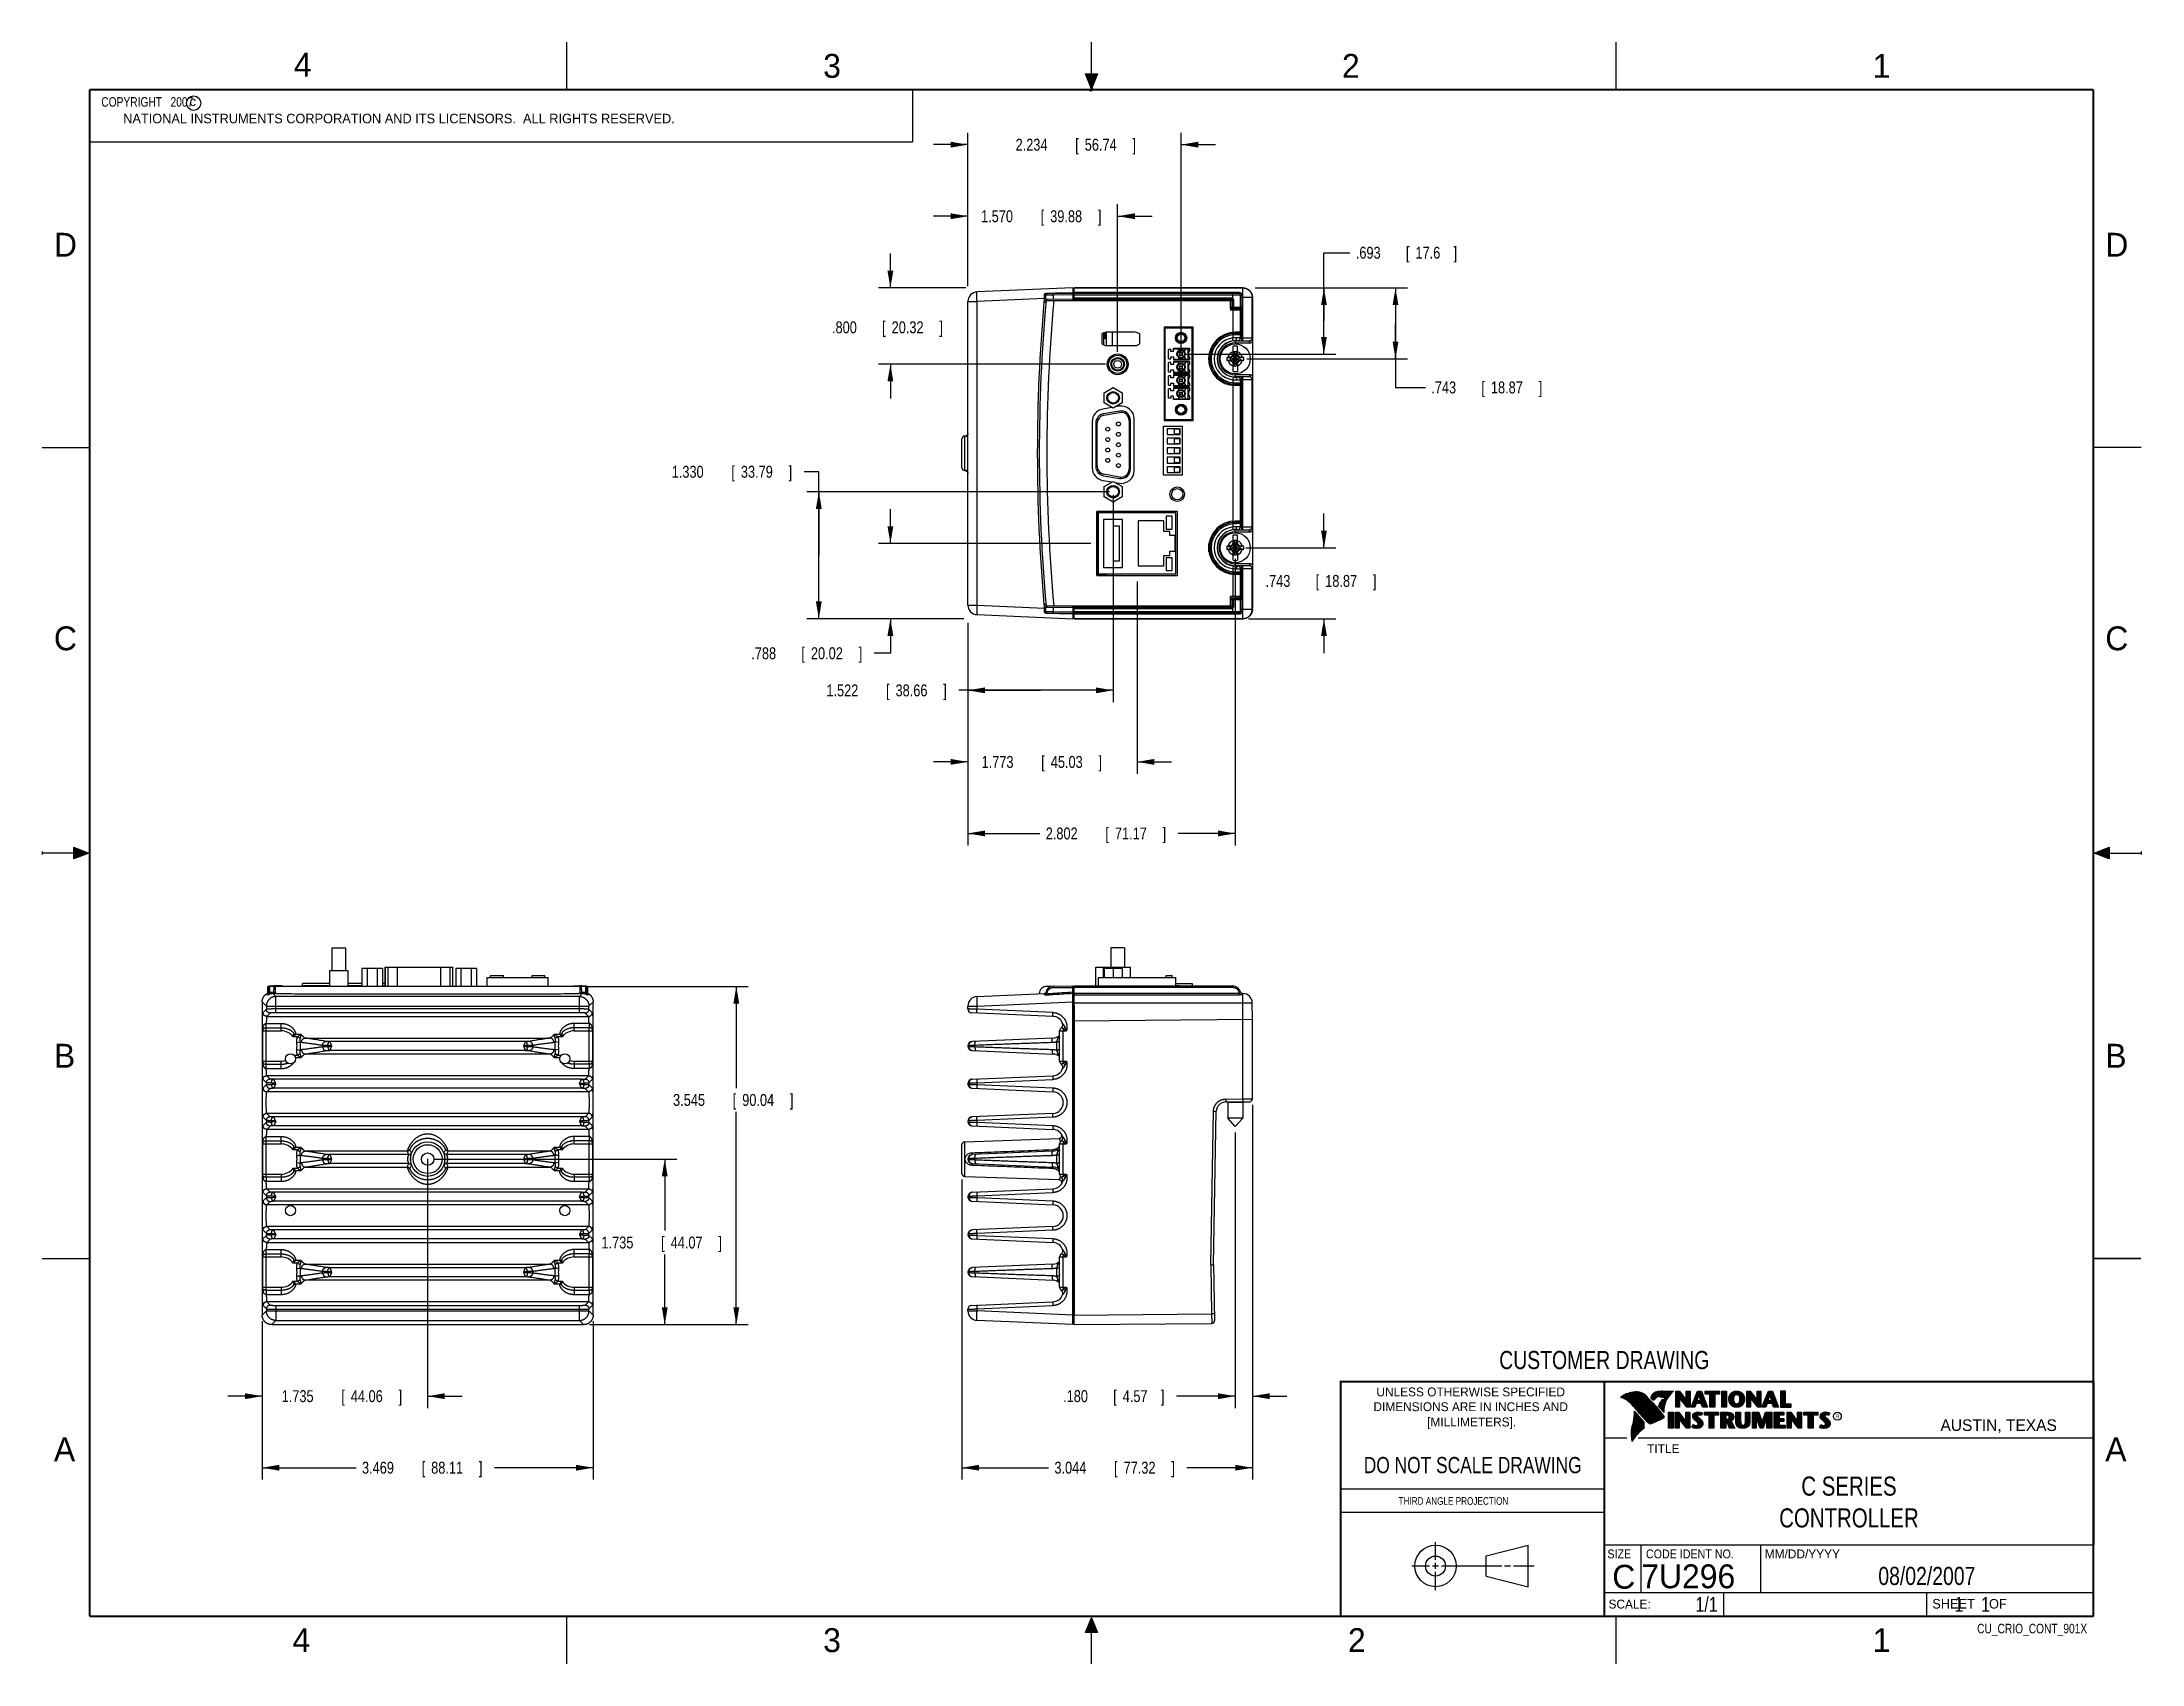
# Model space of a CAD drawing. Header units: inches. Extents: x 0 to 22, y 0 to 17.
import ezdxf
from ezdxf.enums import TextEntityAlignment as Align

# ---------------------------------------------------------------- set-up
doc = ezdxf.new("R2010")
doc.units = ezdxf.units.IN
doc.header["$LTSCALE"] = 1.21
doc.header["$MEASUREMENT"] = 0
doc.layers.get('0').update_dxf_attribs({"linetype": 'CONTINUOUS'})
doc.layers.add('DIMENSIONS', color=7, linetype='CONTINUOUS')
doc.styles.get("Standard").update_dxf_attribs({"font": 'txt', "width": 0.8})
doc.dimstyles.new('DIMSTYLE_1', dxfattribs={"dimtxt": 0.125, "dimasz": 0.18, "dimexe": 0.18, "dimexo": 0.0625, "dimgap": 0.09, "dimtad": 0, "dimtih": 1, "dimtoh": 1, "dimdec": 3, "dimzin": 4, "dimdsep": 46, "dimtxsty": 'STANDARD', "dimblk": '_FILLED', "dimblk1": '_FILLED', "dimblk2": '_FILLED', "dimcen": 0.09, "dimadec": 0, "dimazin": 0, "dimtp": 0.01, "dimtm": 0.01, "dimtfac": 1, "dimtdec": 3, "dimtofl": 0, "dimtmove": 0, "dimatfit": 3, "dimldrblk": '_FILLED', "dimfxl": 1, "dimtolj": 1, "dimtzin": 4, "dimarcsym": 0})

msp = doc.modelspace()

# ---------------------------------------------------------------- texts
at = {"color": 2, "linetype": 'CONTINUOUS'}
for s, height, p in [('4', 0.25, (2.64, 16.6369)), ('3', 0.25, (8.1875, 16.625)), ('2', 0.25, (13.625, 16.625)), ('1', 0.25, (19.1875, 16.625)), ('c', 0.1, (1.5463, 16.328)), ('NATIONAL INSTRUMENTS CORPORATION AND ITS LICENSORS.  ALL RIGHTS RESERVED.', 0.1, (0.851, 16.1482)), ('D', 0.25, (0.125, 14.75)), ('D', 0.25, (21.625, 14.75)), ('C', 0.25, (0.125, 10.625)), ('C', 0.25, (21.625, 10.625)), ('B', 0.25, (0.125, 6.25)), ('B', 0.25, (21.625, 6.25)), ('R', 0.0418, (18.7972, 2.5749)), ('AUSTIN, TEXAS', 0.121576, (19.898, 2.4426)), ('A', 0.25, (0.125, 2.125)), ('TITLE', 0.093, (16.8235, 2.21)), ('A', 0.25, (21.625, 2.125)), ('MM/DD/YYYY', 0.093, (18.0565, 1.1072)), ('SCALE:', 0.093, (16.4187, 0.5815)), ('SHEET    OF', 0.1, (19.8121, 0.5815)), ('4', 0.25, (2.625, 0.125)), ('3', 0.25, (8.1875, 0.125)), ('2', 0.25, (13.6875, 0.125)), ('1', 0.25, (19.1875, 0.125))]:
    msp.add_text(s, height=height, dxfattribs=at).set_placement(p)
at = {"color": 7, "linetype": 'CONTINUOUS', "width": 0.8}
for s, height, p in [('CUSTOMER DRAWING', 0.19, (16.3742, 3.0911)), ('DO NOT SCALE DRAWING', 0.17, (14.9953, 1.9998))]:
    msp.add_text(s, height=height, dxfattribs=at).set_placement(p, align=Align.CENTER)
at = {"color": 2, "linetype": 'CONTINUOUS'}
for s, p in [('UNLESS OTHERWISE SPECIFIED', (14.9742, 2.8049)), ('DIMENSIONS ARE IN INCHES AND', (14.9742, 2.6501)), ('[MILLIMETERS].', (14.9844, 2.4899))]:
    msp.add_text(s, height=0.093, dxfattribs=at).set_placement(p, align=Align.CENTER)
for s, height, width, p in [('THIRD ANGLE PROJECTION', 0.08, 0.8, (14.2178, 1.6686)), ('SIZE', 0.093, 0.9, (16.407, 1.1072)), ('CODE IDENT NO.', 0.093, 0.9, (16.8114, 1.1072))]:
    msp.add_text(s, height=height, dxfattribs=dict(at, width=width)).set_placement(p)
at = {"color": 7, "linetype": 'CONTINUOUS'}
msp.add_text('C', height=0.25, dxfattribs=at).set_placement((16.5785, 0.7893), align=Align.CENTER)
msp.add_text('7U296', height=0.25, dxfattribs=at).set_placement((16.7614, 0.7941))
at = {"color": 7, "linetype": 'CONTINUOUS', "width": 0.8}
msp.add_text('1/1', height=0.15625, dxfattribs=at).set_placement((17.5623, 0.5469), align=Align.RIGHT)
at = {"color": 2, "linetype": 'CONTINUOUS', "width": 0.8}
msp.add_text('CU_CRIO_CONT_901X', height=0.1, dxfattribs=at).set_placement((21.4352, 0.3213), align=Align.RIGHT)
at = {"color": 2, "linetype": 'CONTINUOUS', "insert": (0.5624, 16.4219), "char_height": 0.1, "width": 1.44, "attachment_point": 1}
msp.add_mtext('  COPYRIGHT   2007', dxfattribs=at)
at = {"color": 7, "linetype": 'CONTINUOUS'}
for s, insert, char_height, width, attachment_point in [('C SERIES\\PCONTROLLER', (18.9387, 1.9646), 0.2, 1.6, 2), ('08/02/2007 ', (19.755, 1.0181), 0.19, 1.672, 2), ('     1    1', (19.8125, 0.7031), 0.15625, 1.375, 1)]:
    msp.add_mtext(s, dxfattribs=dict(at, insert=insert, char_height=char_height, width=width, attachment_point=attachment_point))

# ---------------------------------------------------------------- blocks, each defined once
blk = doc.blocks.new('_FILLED')
at = {"color": 0, "linetype": 'BYBLOCK'}
blk.add_solid([(0, 0), (-1, 0.17), (-1, -0.17)], dxfattribs=at)
blk = doc.blocks.new('*D0')
at = {"layer": 'DIMENSIONS', "color": 2, "linetype": 'CONTINUOUS'}
for p, q in [((4.042, 5.294), (4.042, 2.682)), ((2.308, 3.594), (2.308, 2.682)), ((2.308, 2.807), (1.948, 2.807)), ((4.042, 2.807), (4.402, 2.807))]:
    blk.add_line(p, q, dxfattribs=at)
at = {"layer": 'DIMENSIONS', "color": 2, "linetype": 'CONTINUOUS', "xscale": 0.18, "yscale": 0.18, "zscale": 0.18}
blk.add_blockref('_FILLED', (2.308, 2.807), dxfattribs=at)
at = {"layer": 'DIMENSIONS', "color": 2, "linetype": 'CONTINUOUS', "xscale": 0.18, "yscale": 0.18, "zscale": 0.18, "rotation": 180}
blk.add_blockref('_FILLED', (4.042, 2.807), dxfattribs=at)
at = {"layer": 'DIMENSIONS', "color": 2, "linetype": 'CONTINUOUS', "width": 0.8}
for s, p in [('1.735', (2.512, 2.745)), ('[', (3.137, 2.745)), ('44.06', (3.237, 2.745)), (']', (3.737, 2.745))]:
    blk.add_text(s, height=0.125, dxfattribs=at).set_placement(p)
blk = doc.blocks.new('*D1')
at = {"layer": 'DIMENSIONS', "color": 2, "linetype": 'CONTINUOUS'}
for p, q in [((5.704, 7.102), (7.402, 7.102)), ((7.277, 7.102), (7.277, 6.036)), ((7.277, 3.557), (7.277, 5.786)), ((5.739, 3.557), (7.402, 3.557))]:
    blk.add_line(p, q, dxfattribs=at)
at = {"layer": 'DIMENSIONS', "color": 2, "linetype": 'CONTINUOUS', "xscale": 0.18, "yscale": 0.18, "zscale": 0.18}
for p, rotation in [((7.277, 7.102), 90), ((7.277, 3.557), 270)]:
    blk.add_blockref('_FILLED', p, dxfattribs=dict(at, rotation=rotation))
at = {"layer": 'DIMENSIONS', "color": 2, "linetype": 'CONTINUOUS', "width": 0.8}
for s, p in [('3.545', (6.614, 5.849)), ('[', (7.239, 5.849)), ('90.04', (7.339, 5.849)), (']', (7.839, 5.849))]:
    blk.add_text(s, height=0.125, dxfattribs=at).set_placement(p)
blk = doc.blocks.new('*D2')
at = {"layer": 'DIMENSIONS', "color": 2, "linetype": 'CONTINUOUS'}
for p, q in [((12.686, 5.861), (12.686, 1.932)), ((9.642, 5.079), (9.642, 1.932)), ((9.642, 2.057), (10.548, 2.057)), ((12.686, 2.057), (11.998, 2.057))]:
    blk.add_line(p, q, dxfattribs=at)
at = {"layer": 'DIMENSIONS', "color": 2, "linetype": 'CONTINUOUS', "xscale": 0.18, "yscale": 0.18, "zscale": 0.18, "rotation": 180}
blk.add_blockref('_FILLED', (9.642, 2.057), dxfattribs=at)
at = {"layer": 'DIMENSIONS', "color": 2, "linetype": 'CONTINUOUS', "xscale": 0.18, "yscale": 0.18, "zscale": 0.18}
blk.add_blockref('_FILLED', (12.686, 2.057), dxfattribs=at)
at = {"layer": 'DIMENSIONS', "color": 2, "linetype": 'CONTINUOUS', "width": 0.8}
for s, p in [('3.044', (10.611, 1.995)), ('[', (11.236, 1.995)), ('77.32', (11.336, 1.995)), (']', (11.836, 1.995))]:
    blk.add_text(s, height=0.125, dxfattribs=at).set_placement(p)
blk = doc.blocks.new('*D3')
at = {"layer": 'DIMENSIONS', "color": 2, "linetype": 'CONTINUOUS'}
for p, q in [((12.686, 5.821), (12.686, 2.682)), ((12.506, 5.569), (12.506, 2.682)), ((12.506, 2.807), (11.89, 2.807)), ((12.686, 2.807), (13.046, 2.807))]:
    blk.add_line(p, q, dxfattribs=at)
at = {"layer": 'DIMENSIONS', "color": 2, "linetype": 'CONTINUOUS', "xscale": 0.18, "yscale": 0.18, "zscale": 0.18}
blk.add_blockref('_FILLED', (12.506, 2.807), dxfattribs=at)
at = {"layer": 'DIMENSIONS', "color": 2, "linetype": 'CONTINUOUS', "xscale": 0.18, "yscale": 0.18, "zscale": 0.18, "rotation": 180}
blk.add_blockref('_FILLED', (12.686, 2.807), dxfattribs=at)
at = {"layer": 'DIMENSIONS', "color": 2, "linetype": 'CONTINUOUS', "width": 0.8}
for s, p in [('.180', (10.702, 2.745)), ('[', (11.227, 2.745)), ('4.57', (11.327, 2.745)), (']', (11.727, 2.745))]:
    blk.add_text(s, height=0.125, dxfattribs=at).set_placement(p)
blk = doc.blocks.new('*D4')
at = {"layer": 'DIMENSIONS', "color": 2, "linetype": 'CONTINUOUS'}
for p, q in [((4.105, 5.292), (6.652, 5.292)), ((6.527, 5.292), (6.527, 4.542)), ((6.527, 3.557), (6.527, 4.292)), ((5.739, 3.557), (6.652, 3.557))]:
    blk.add_line(p, q, dxfattribs=at)
at = {"layer": 'DIMENSIONS', "color": 2, "linetype": 'CONTINUOUS', "xscale": 0.18, "yscale": 0.18, "zscale": 0.18}
for p, rotation in [((6.527, 5.292), 90), ((6.527, 3.557), 270)]:
    blk.add_blockref('_FILLED', p, dxfattribs=dict(at, rotation=rotation))
at = {"layer": 'DIMENSIONS', "color": 2, "linetype": 'CONTINUOUS', "width": 0.8}
for s, p in [('1.735', (5.864, 4.355)), ('[', (6.489, 4.355)), ('44.07', (6.589, 4.355)), (']', (7.089, 4.355))]:
    blk.add_text(s, height=0.125, dxfattribs=at).set_placement(p)
blk = doc.blocks.new('*D5')
at = {"layer": 'DIMENSIONS', "color": 2, "linetype": 'CONTINUOUS'}
for p, q in [((2.308, 3.594), (2.308, 1.932)), ((5.777, 3.594), (5.777, 1.932)), ((2.308, 2.057), (3.292, 2.057)), ((5.777, 2.057), (4.742, 2.057))]:
    blk.add_line(p, q, dxfattribs=at)
at = {"layer": 'DIMENSIONS', "color": 2, "linetype": 'CONTINUOUS', "xscale": 0.18, "yscale": 0.18, "zscale": 0.18, "rotation": 180}
blk.add_blockref('_FILLED', (2.308, 2.057), dxfattribs=at)
at = {"layer": 'DIMENSIONS', "color": 2, "linetype": 'CONTINUOUS', "xscale": 0.18, "yscale": 0.18, "zscale": 0.18}
blk.add_blockref('_FILLED', (5.777, 2.057), dxfattribs=at)
at = {"layer": 'DIMENSIONS', "color": 2, "linetype": 'CONTINUOUS', "width": 0.8}
for s, p in [('3.469', (3.354, 1.995)), ('[', (3.979, 1.995)), ('88.11', (4.079, 1.995)), (']', (4.579, 1.995))]:
    blk.add_text(s, height=0.125, dxfattribs=at).set_placement(p)
blk = doc.blocks.new('*D6')
at = {"layer": 'DIMENSIONS', "color": 2, "linetype": 'CONTINUOUS'}
for p, q in [((9.704, 14.449), (9.704, 15.299)), ((11.274, 13.754), (11.274, 15.299)), ((9.704, 15.174), (9.344, 15.174)), ((11.274, 15.174), (11.634, 15.174))]:
    blk.add_line(p, q, dxfattribs=at)
at = {"layer": 'DIMENSIONS', "color": 2, "linetype": 'CONTINUOUS', "xscale": 0.18, "yscale": 0.18, "zscale": 0.18}
blk.add_blockref('_FILLED', (9.704, 15.174), dxfattribs=at)
at = {"layer": 'DIMENSIONS', "color": 2, "linetype": 'CONTINUOUS', "xscale": 0.18, "yscale": 0.18, "zscale": 0.18, "rotation": 180}
blk.add_blockref('_FILLED', (11.274, 15.174), dxfattribs=at)
at = {"layer": 'DIMENSIONS', "color": 2, "linetype": 'CONTINUOUS', "width": 0.8}
for s, p in [('1.570', (9.842, 15.111)), ('[', (10.467, 15.111)), ('39.88', (10.567, 15.111)), (']', (11.067, 15.111))]:
    blk.add_text(s, height=0.125, dxfattribs=at).set_placement(p)
blk = doc.blocks.new('*D7')
at = {"layer": 'DIMENSIONS', "color": 2, "linetype": 'CONTINUOUS'}
for p, q in [((9.704, 15.924), (9.344, 15.924)), ((9.704, 14.441), (9.704, 16.049)), ((11.938, 13.754), (11.938, 16.049)), ((11.938, 15.924), (12.298, 15.924))]:
    blk.add_line(p, q, dxfattribs=at)
at = {"layer": 'DIMENSIONS', "color": 2, "linetype": 'CONTINUOUS', "xscale": 0.18, "yscale": 0.18, "zscale": 0.18}
blk.add_blockref('_FILLED', (9.704, 15.924), dxfattribs=at)
at = {"layer": 'DIMENSIONS', "color": 2, "linetype": 'CONTINUOUS', "xscale": 0.18, "yscale": 0.18, "zscale": 0.18, "rotation": 180}
blk.add_blockref('_FILLED', (11.938, 15.924), dxfattribs=at)
at = {"layer": 'DIMENSIONS', "color": 2, "linetype": 'CONTINUOUS', "width": 0.8}
for s, p in [('2.234', (10.204, 15.861)), ('[', (10.829, 15.861)), ('56.74', (10.929, 15.861)), (']', (11.429, 15.861))]:
    blk.add_text(s, height=0.125, dxfattribs=at).set_placement(p)
blk = doc.blocks.new('*D8')
at = {"layer": 'DIMENSIONS', "color": 2, "linetype": 'CONTINUOUS'}
for p, q in [((13.436, 14.076), (13.436, 14.792)), ((13.436, 14.792), (13.708, 14.792)), ((12.715, 14.422), (13.561, 14.422)), ((13.436, 14.422), (13.436, 14.076)), ((13.436, 13.729), (13.436, 14.076)), ((11.966, 13.729), (13.561, 13.729))]:
    blk.add_line(p, q, dxfattribs=at)
at = {"layer": 'DIMENSIONS', "color": 2, "linetype": 'CONTINUOUS', "xscale": 0.18, "yscale": 0.18, "zscale": 0.18}
for p, rotation in [((13.436, 14.422), 90), ((13.436, 13.729), 270)]:
    blk.add_blockref('_FILLED', p, dxfattribs=dict(at, rotation=rotation))
at = {"layer": 'DIMENSIONS', "color": 2, "linetype": 'CONTINUOUS', "width": 0.8}
for s, p in [('.693', (13.77, 14.729)), ('[', (14.295, 14.729)), ('17.6', (14.395, 14.729)), (']', (14.795, 14.729))]:
    blk.add_text(s, height=0.125, dxfattribs=at).set_placement(p)
blk = doc.blocks.new('*D9')
at = {"layer": 'DIMENSIONS', "color": 2, "linetype": 'CONTINUOUS'}
for p, q in [((12.715, 14.422), (14.311, 14.422)), ((14.186, 14.422), (14.186, 14.051)), ((14.186, 13.679), (14.186, 14.051)), ((14.186, 14.051), (14.186, 13.38)), ((12.627, 13.679), (14.311, 13.679)), ((14.186, 13.38), (14.499, 13.38))]:
    blk.add_line(p, q, dxfattribs=at)
at = {"layer": 'DIMENSIONS', "color": 2, "linetype": 'CONTINUOUS', "xscale": 0.18, "yscale": 0.18, "zscale": 0.18}
for p, rotation in [((14.186, 14.422), 90), ((14.186, 13.679), 270)]:
    blk.add_blockref('_FILLED', p, dxfattribs=dict(at, rotation=rotation))
at = {"layer": 'DIMENSIONS', "color": 2, "linetype": 'CONTINUOUS', "width": 0.8}
for s, p in [('.743', (14.561, 13.317)), ('[', (15.086, 13.317)), ('18.87', (15.186, 13.317)), (']', (15.686, 13.317))]:
    blk.add_text(s, height=0.125, dxfattribs=at).set_placement(p)
blk = doc.blocks.new('*D10')
at = {"layer": 'DIMENSIONS', "color": 2, "linetype": 'CONTINUOUS'}
for p, q in [((8.892, 14.422), (8.892, 14.782)), ((9.682, 14.422), (8.767, 14.422)), ((11.145, 13.622), (8.767, 13.622)), ((8.892, 13.622), (8.892, 13.262))]:
    blk.add_line(p, q, dxfattribs=at)
at = {"layer": 'DIMENSIONS', "color": 2, "linetype": 'CONTINUOUS', "xscale": 0.18, "yscale": 0.18, "zscale": 0.18}
for p, rotation in [((8.892, 14.422), 270), ((8.892, 13.622), 90)]:
    blk.add_blockref('_FILLED', p, dxfattribs=dict(at, rotation=rotation))
at = {"layer": 'DIMENSIONS', "color": 2, "linetype": 'CONTINUOUS', "width": 0.8}
for s, p in [('.800', (8.28, 13.947)), ('[', (8.805, 13.947)), ('20.32', (8.905, 13.947)), (']', (9.405, 13.947))]:
    blk.add_text(s, height=0.125, dxfattribs=at).set_placement(p)
blk = doc.blocks.new('*D11')
at = {"layer": 'DIMENSIONS', "color": 2, "linetype": 'CONTINUOUS'}
for p, q in [((13.436, 11.699), (13.436, 12.059)), ((12.618, 11.699), (13.561, 11.699)), ((12.647, 10.956), (13.561, 10.956)), ((13.436, 10.956), (13.436, 10.596))]:
    blk.add_line(p, q, dxfattribs=at)
at = {"layer": 'DIMENSIONS', "color": 2, "linetype": 'CONTINUOUS', "xscale": 0.18, "yscale": 0.18, "zscale": 0.18}
for p, rotation in [((13.436, 11.699), 270), ((13.436, 10.956), 90)]:
    blk.add_blockref('_FILLED', p, dxfattribs=dict(at, rotation=rotation))
at = {"layer": 'DIMENSIONS', "color": 2, "linetype": 'CONTINUOUS', "width": 0.8}
for s, p in [('.743', (12.824, 11.289)), ('[', (13.349, 11.289)), ('18.87', (13.449, 11.289)), (']', (13.949, 11.289))]:
    blk.add_text(s, height=0.125, dxfattribs=at).set_placement(p)
blk = doc.blocks.new('*D12')
at = {"layer": 'DIMENSIONS', "color": 2, "linetype": 'CONTINUOUS'}
for p, q in [((8.892, 11.745), (8.892, 12.105)), ((10.993, 11.745), (8.767, 11.745)), ((9.65, 10.956), (8.767, 10.956)), ((8.892, 10.956), (8.892, 10.594)), ((8.892, 10.594), (8.722, 10.594))]:
    blk.add_line(p, q, dxfattribs=at)
at = {"layer": 'DIMENSIONS', "color": 2, "linetype": 'CONTINUOUS', "xscale": 0.18, "yscale": 0.18, "zscale": 0.18}
for p, rotation in [((8.892, 11.745), 270), ((8.892, 10.956), 90)]:
    blk.add_blockref('_FILLED', p, dxfattribs=dict(at, rotation=rotation))
at = {"layer": 'DIMENSIONS', "color": 2, "linetype": 'CONTINUOUS', "width": 0.8}
for s, p in [('.788', (7.434, 10.531)), ('[', (7.959, 10.531)), ('20.02', (8.059, 10.531)), (']', (8.559, 10.531))]:
    blk.add_text(s, height=0.125, dxfattribs=at).set_placement(p)
blk = doc.blocks.new('*D13')
at = {"layer": 'DIMENSIONS', "color": 2, "linetype": 'CONTINUOUS'}
for p, q in [((8.142, 12.495), (7.987, 12.495)), ((8.142, 11.621), (8.142, 12.495)), ((11.189, 12.287), (8.017, 12.287)), ((8.142, 12.287), (8.142, 11.621)), ((8.142, 10.956), (8.142, 11.621)), ((9.663, 10.956), (8.017, 10.956))]:
    blk.add_line(p, q, dxfattribs=at)
at = {"layer": 'DIMENSIONS', "color": 2, "linetype": 'CONTINUOUS', "xscale": 0.18, "yscale": 0.18, "zscale": 0.18}
for p, rotation in [((8.142, 12.287), 90), ((8.142, 10.956), 270)]:
    blk.add_blockref('_FILLED', p, dxfattribs=dict(at, rotation=rotation))
at = {"layer": 'DIMENSIONS', "color": 2, "linetype": 'CONTINUOUS', "width": 0.8}
for s, p in [('1.330', (6.6, 12.433)), ('[', (7.225, 12.433)), ('33.79', (7.325, 12.433)), (']', (7.825, 12.433))]:
    blk.add_text(s, height=0.125, dxfattribs=at).set_placement(p)
blk = doc.blocks.new('*D14')
at = {"layer": 'DIMENSIONS', "color": 2, "linetype": 'CONTINUOUS'}
for p, q in [((11.477, 11.346), (11.477, 9.33)), ((9.704, 10.903), (9.704, 9.33)), ((9.704, 9.455), (9.344, 9.455)), ((11.477, 9.455), (11.837, 9.455))]:
    blk.add_line(p, q, dxfattribs=at)
at = {"layer": 'DIMENSIONS', "color": 2, "linetype": 'CONTINUOUS', "xscale": 0.18, "yscale": 0.18, "zscale": 0.18}
blk.add_blockref('_FILLED', (9.704, 9.455), dxfattribs=at)
at = {"layer": 'DIMENSIONS', "color": 2, "linetype": 'CONTINUOUS', "xscale": 0.18, "yscale": 0.18, "zscale": 0.18, "rotation": 180}
blk.add_blockref('_FILLED', (11.477, 9.455), dxfattribs=at)
at = {"layer": 'DIMENSIONS', "color": 2, "linetype": 'CONTINUOUS', "width": 0.8}
for s, p in [('1.773', (9.848, 9.392)), ('[', (10.473, 9.392)), ('45.03', (10.573, 9.392)), (']', (11.073, 9.392))]:
    blk.add_text(s, height=0.125, dxfattribs=at).set_placement(p)
blk = doc.blocks.new('*D15')
at = {"layer": 'DIMENSIONS', "color": 2, "linetype": 'CONTINUOUS'}
for p, q in [((11.226, 12.255), (11.226, 10.08)), ((9.704, 10.911), (9.704, 10.08)), ((10.465, 10.205), (9.608, 10.205)), ((9.704, 10.205), (10.465, 10.205)), ((11.226, 10.205), (10.465, 10.205))]:
    blk.add_line(p, q, dxfattribs=at)
at = {"layer": 'DIMENSIONS', "color": 2, "linetype": 'CONTINUOUS', "xscale": 0.18, "yscale": 0.18, "zscale": 0.18, "rotation": 180}
blk.add_blockref('_FILLED', (9.704, 10.205), dxfattribs=at)
at = {"layer": 'DIMENSIONS', "color": 2, "linetype": 'CONTINUOUS', "xscale": 0.18, "yscale": 0.18, "zscale": 0.18}
blk.add_blockref('_FILLED', (11.226, 10.205), dxfattribs=at)
at = {"layer": 'DIMENSIONS', "color": 2, "linetype": 'CONTINUOUS', "width": 0.8}
for s, p in [('1.522', (8.221, 10.142)), ('[', (8.846, 10.142)), ('38.66', (8.946, 10.142)), (']', (9.446, 10.142))]:
    blk.add_text(s, height=0.125, dxfattribs=at).set_placement(p)
blk = doc.blocks.new('*D16')
at = {"layer": 'DIMENSIONS', "color": 2, "linetype": 'CONTINUOUS'}
for p, q in [((12.506, 11.582), (12.506, 8.58)), ((9.704, 10.89), (9.704, 8.58)), ((9.704, 8.705), (10.457, 8.705)), ((12.506, 8.705), (11.907, 8.705))]:
    blk.add_line(p, q, dxfattribs=at)
at = {"layer": 'DIMENSIONS', "color": 2, "linetype": 'CONTINUOUS', "xscale": 0.18, "yscale": 0.18, "zscale": 0.18, "rotation": 180}
blk.add_blockref('_FILLED', (9.704, 8.705), dxfattribs=at)
at = {"layer": 'DIMENSIONS', "color": 2, "linetype": 'CONTINUOUS', "xscale": 0.18, "yscale": 0.18, "zscale": 0.18}
blk.add_blockref('_FILLED', (12.506, 8.705), dxfattribs=at)
at = {"layer": 'DIMENSIONS', "color": 2, "linetype": 'CONTINUOUS', "width": 0.8}
for s, p in [('2.802', (10.52, 8.642)), ('[', (11.145, 8.642)), ('71.17', (11.245, 8.642)), (']', (11.745, 8.642))]:
    blk.add_text(s, height=0.125, dxfattribs=at).set_placement(p)

# ---------------------------------------------------------------- dimensions: what is measured, and where the dimension line sits
at = {"layer": 'DIMENSIONS', "color": 2, "linetype": 'CONTINUOUS'}
for base, p1, p2, picture, middle in [((11.9382, 15.9236), (9.7044, 14.4407), (11.9382, 13.7535), '*D7', (10.8669, 15.9236)), ((11.2744, 15.1736), (9.7044, 14.4488), (11.2744, 13.754), '*D6', (10.5046, 15.1736)), ((11.2265, 10.2046), (9.7044, 10.9111), (11.2265, 12.2545), '*D15', (8.8831, 10.2046)), ((12.5064, 8.7046), (9.7044, 10.89), (12.5064, 11.5823), '*D16', (11.1824, 8.7046)), ((11.4774, 9.4546), (9.7044, 10.9026), (11.4774, 11.3461), '*D14', (10.5103, 9.4546)), ((4.0420770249, 2.8070308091), (2.3075770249, 3.5944356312), (4.0420770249, 5.2944913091), '*D0', (3.1742099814, 2.8070308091)), ((5.7766, 2.057), (2.3076, 3.5944), (5.7766, 3.5944), '*D5', (4.0169, 2.057))]:
    dim = msp.add_linear_dim(base=base, p1=p1, p2=p2, dimstyle='DIMSTYLE_1', dxfattribs=at)
    dim.commit()
    dim.dimension.update_dxf_attribs({"geometry": picture, "text_midpoint": middle, "dimtype": 160})
for base, p1, p2, angle, picture, middle in [((8.8924, 13.6219), (9.6816, 14.422), (11.1449, 13.6219), 270, '*D10', (8.8924, 14.0094)), ((13.4364, 13.7292), (12.7154, 14.422), (11.9663, 13.7292), 270, '*D8', (14.3328, 14.7919)), ((14.1864, 13.6791), (12.7154, 14.422), (12.6266, 13.6791), 270, '*D9', (15.174, 13.38)), ((8.1424, 12.2866), (9.6631, 10.9562), (11.1889, 12.2866), 90, '*D13', (7.2622, 12.495)), ((8.8924, 11.7446), (9.6505, 10.9562), (10.9929, 11.7446), 90, '*D12', (8.0467, 10.5937)), ((13.4364, 11.6991), (12.6474, 10.9562), (12.6182, 11.6991), 90, '*D11', (13.4364, 11.3516)), ((7.2766, 7.102), (5.7392, 3.557), (5.7041, 7.102), 90, '*D1', (7.2766, 5.9113)), ((9.6424, 2.057), (12.6864, 5.8608), (9.6424, 5.0785), 180, '*D2', (11.2733, 2.057)), ((12.5064, 2.807), (12.6864, 5.8214), (12.5064, 5.5693), 180, '*D3', (11.2646, 2.807)), ((6.5266, 5.292), (5.7392, 3.557), (4.1046, 5.292), 90, '*D4', (6.5266, 4.4171))]:
    dim = msp.add_linear_dim(base=base, p1=p1, p2=p2, angle=angle, dimstyle='DIMSTYLE_1', dxfattribs=at)
    dim.commit()
    dim.dimension.update_dxf_attribs({"geometry": picture, "text_midpoint": middle, "dimtype": 160})

# ---------------------------------------------------------------- hatches: boundary and pattern name
at = {"linetype": 'CONTINUOUS'}
for points in [[(11, 16.51), (10.9375, 16.6663), (11.0625, 16.6663)], [(0.3337, 8.5625), (0.49, 8.5), (0.3337, 8.4375)], [(21.6663, 8.5625), (21.6663, 8.4375), (21.51, 8.5)], [(10.9375, 0.3287), (11, 0.485), (11.0625, 0.3287)]]:
    msp.add_hatch(color=2, dxfattribs=at).paths.add_polyline_path(points)

# ---------------------------------------------------------------- linework, layer by layer
at = {"color": 2, "linetype": 'CONTINUOUS'}
for p, q in [((5.5, 16.5), (5.5, 17)), ((11, 16.485), (11, 17)), ((16.5, 16.5), (16.5, 17)), ((11, 16.51), (10.9375, 16.6663)), ((10.9375, 16.6663), (11.0625, 16.6663)), ((11.015, 16.515), (10.985, 16.485)), ((10.985, 16.485), (11, 16.515)), ((11.0625, 16.6663), (11, 16.51)), ((11, 16.485), (11.015, 16.515)), ((0.4999, 16.5), (9.1249, 16.5)), ((0.4999, 16.5), (0.4999, 15.9531)), ((9.1249, 16.5), (9.1249, 15.9531)), ((0.4999, 15.9531), (9.1249, 15.9531)), ((0, 12.75), (0.5, 12.75)), ((22, 12.75), (21.5, 12.75)), ((0, 8.515), (0, 8.485)), ((0.49, 8.5), (0, 8.5)), ((0.3337, 8.4375), (0.3337, 8.5625)), ((0.3337, 8.5625), (0.49, 8.5)), ((0.49, 8.5), (0.3337, 8.4375)), ((21.51, 8.5), (21.6663, 8.5625)), ((21.51, 8.5), (22, 8.5)), ((21.6663, 8.4375), (21.51, 8.5)), ((21.6663, 8.5625), (21.6663, 8.4375)), ((22, 8.515), (22, 8.485)), ((0, 4.25), (0.5, 4.25)), ((16.3737, 2.9596), (21.5037, 2.9596)), ((16.3737, 2.9596), (16.3737, 1.2496)), ((16.375, 2.96), (21.5, 2.96)), ((21.5037, 2.9596), (21.5037, 1.2496)), ((16.5578, 2.796), (16.5578, 2.7989)), ((16.5646, 2.7936), (16.5646, 2.8033)), ((16.5714, 2.7909), (16.5714, 2.8075)), ((16.5782, 2.788), (16.5782, 2.8116)), ((16.5851, 2.7849), (16.5851, 2.8154)), ((16.5919, 2.7815), (16.5919, 2.819)), ((16.5987, 2.7778), (16.5987, 2.8221)), ((16.6055, 2.7738), (16.6055, 2.8249)), ((16.6124, 2.7696), (16.6124, 2.8276)), ((16.6192, 2.765), (16.6192, 2.8301)), ((16.626, 2.7601), (16.626, 2.8325)), ((16.6329, 2.7549), (16.6329, 2.8347)), ((16.6397, 2.7492), (16.6397, 2.8367)), ((16.6465, 2.7431), (16.6465, 2.8386)), ((16.6533, 2.7366), (16.6533, 2.8403)), ((16.6602, 2.7295), (16.6602, 2.8419)), ((16.667, 2.7221), (16.667, 2.8435)), ((16.6738, 2.7146), (16.6738, 2.8449)), ((16.6806, 2.707), (16.6806, 2.8459)), ((16.6875, 2.6995), (16.6875, 2.8467)), ((16.7939, 2.533), (16.6919, 2.6489)), ((16.6943, 2.6918), (16.6943, 2.8472)), ((16.7011, 2.6841), (16.7011, 2.8474)), ((16.708, 2.6764), (16.708, 2.8474)), ((16.7148, 2.6685), (16.7148, 2.847)), ((16.7216, 2.6607), (16.7216, 2.8465)), ((16.7284, 2.6527), (16.7284, 2.8456)), ((16.7353, 2.6447), (16.7353, 2.8445)), ((16.7421, 2.6366), (16.7421, 2.8431)), ((16.7489, 2.6285), (16.7489, 2.8417)), ((16.7557, 2.6204), (16.7557, 2.84)), ((16.7626, 2.6125), (16.7626, 2.8378)), ((16.7694, 2.6046), (16.7694, 2.8352)), ((16.7762, 2.5968), (16.7762, 2.8321)), ((16.7831, 2.5891), (16.7831, 2.8284)), ((16.7899, 2.5815), (16.7899, 2.8242)), ((16.7967, 2.5739), (16.7967, 2.8193)), ((16.8035, 2.5665), (16.8035, 2.8136)), ((16.8104, 2.5591), (16.8104, 2.807)), ((16.8172, 2.5519), (16.8172, 2.7996)), ((16.824, 2.5447), (16.824, 2.7924)), ((16.8308, 2.5375), (16.8308, 2.7853)), ((16.8377, 2.5314), (16.8377, 2.7781)), ((16.8445, 2.5262), (16.8445, 2.7709)), ((16.8513, 2.523), (16.8513, 2.7637)), ((16.8581, 2.5224), (16.8581, 2.7565)), ((16.8864, 2.7664), (16.8632, 2.7937)), ((16.865, 2.5241), (16.865, 2.7493)), ((16.8877, 2.7723), (16.8682, 2.7952)), ((16.8718, 2.791), (16.8718, 2.8085)), ((16.8718, 2.527), (16.8718, 2.7421)), ((16.8786, 2.783), (16.8786, 2.8206)), ((16.8786, 2.5298), (16.8786, 2.7348)), ((16.8855, 2.7749), (16.8855, 2.8281)), ((16.8855, 2.5327), (16.8855, 2.727)), ((16.8923, 2.7747), (16.8923, 2.8335)), ((16.8923, 2.5356), (16.8923, 2.7187)), ((16.8991, 2.7788), (16.8991, 2.8375)), ((16.8991, 2.5385), (16.8991, 2.7104)), ((16.9059, 2.7837), (16.9059, 2.8408)), ((16.9059, 2.5415), (16.9059, 2.7022)), ((16.9128, 2.7896), (16.9128, 2.8436)), ((16.9128, 2.5446), (16.9128, 2.6939)), ((16.9196, 2.7966), (16.9196, 2.8459)), ((16.9196, 2.5477), (16.9196, 2.6856)), ((16.9264, 2.8018), (16.9264, 2.8477)), ((16.9264, 2.5508), (16.9264, 2.6774)), ((16.9332, 2.8053), (16.9332, 2.849)), ((16.9332, 2.554), (16.9332, 2.6691)), ((16.9401, 2.8077), (16.9401, 2.8499)), ((16.9401, 2.5573), (16.9401, 2.6608)), ((16.9616, 2.6797), (16.9434, 2.7005)), ((16.9469, 2.8082), (16.9469, 2.8509)), ((16.9469, 2.5606), (16.9469, 2.6526)), ((16.9653, 2.6828), (16.9492, 2.7013)), ((16.9537, 2.8069), (16.9537, 2.8518)), ((16.9537, 2.696), (16.9537, 2.7109)), ((16.9537, 2.5639), (16.9537, 2.6443)), ((16.9606, 2.8048), (16.9606, 2.8525)), ((16.9606, 2.6882), (16.9606, 2.7266)), ((16.9674, 2.8034), (16.9674, 2.8531)), ((16.9674, 2.6802), (16.9674, 2.7444)), ((16.9742, 2.8027), (16.9742, 2.8536)), ((16.9742, 2.672), (16.9742, 2.7568)), ((16.981, 2.8023), (16.981, 2.854)), ((16.981, 2.664), (16.981, 2.7634)), ((16.9838, 2.8589), (17.0997, 2.8607)), ((16.9839, 2.8541), (17.087, 2.8557)), ((16.9879, 2.802), (16.9879, 2.8542)), ((16.9879, 2.6563), (16.9879, 2.7665)), ((16.999, 2.637), (16.9946, 2.6418)), ((16.9947, 2.8019), (16.9947, 2.8543)), ((16.9947, 2.6748), (16.9947, 2.7683)), ((17.0015, 2.8005), (17.0015, 2.8544)), ((17.0015, 2.7195), (17.0015, 2.7694)), ((17.0083, 2.7963), (17.0083, 2.8545)), ((17.0083, 2.7388), (17.0083, 2.7698)), ((17.0152, 2.755), (17.0152, 2.8546)), ((17.022, 2.7691), (17.022, 2.8547)), ((17.0288, 2.7817), (17.0288, 2.8548)), ((17.0357, 2.7931), (17.0357, 2.8549)), ((17.0425, 2.8035), (17.0425, 2.855)), ((17.0493, 2.8131), (17.0493, 2.8551)), ((17.0561, 2.822), (17.0561, 2.8552)), ((17.063, 2.8303), (17.063, 2.8553)), ((17.0698, 2.8381), (17.0698, 2.8554)), ((17.0766, 2.8454), (17.0766, 2.8555)), ((17.1243, 2.8592), (17.1609, 2.8592)), ((17.1243, 2.6915), (17.1243, 2.8592)), ((17.1637, 2.6915), (17.1243, 2.6915)), ((17.1291, 2.8543), (17.1585, 2.8543)), ((17.1291, 2.6963), (17.1291, 2.8543)), ((17.1589, 2.6963), (17.1291, 2.6963)), ((17.1381, 2.6963), (17.1381, 2.8543)), ((17.1447, 2.6963), (17.1447, 2.8543)), ((17.1514, 2.6963), (17.1514, 2.8543)), ((17.1589, 2.8042), (17.1581, 2.8543)), ((17.1585, 2.8543), (17.2383, 2.7492)), ((17.2418, 2.6963), (17.1589, 2.8042)), ((17.1589, 2.8042), (17.1589, 2.6963)), ((17.1609, 2.8592), (17.2334, 2.7636)), ((17.2395, 2.6915), (17.1637, 2.7899)), ((17.1637, 2.7899), (17.1637, 2.6915)), ((17.1648, 2.7965), (17.1648, 2.8461)), ((17.1714, 2.7879), (17.1714, 2.8373)), ((17.1781, 2.7792), (17.1781, 2.8285)), ((17.1848, 2.7705), (17.1848, 2.8197)), ((17.1915, 2.7618), (17.1915, 2.8109)), ((17.1981, 2.7531), (17.1981, 2.8021)), ((17.2048, 2.7445), (17.2048, 2.7933)), ((17.2115, 2.7358), (17.2115, 2.7845)), ((17.2182, 2.7271), (17.2182, 2.7757)), ((17.2248, 2.7184), (17.2248, 2.7669)), ((17.2315, 2.7098), (17.2315, 2.7581)), ((17.2334, 2.8592), (17.2732, 2.8592)), ((17.2334, 2.7636), (17.2334, 2.8592)), ((17.2382, 2.7011), (17.2383, 2.7492)), ((17.2383, 2.8543), (17.2684, 2.8543)), ((17.2383, 2.7492), (17.2383, 2.8543)), ((17.2732, 2.6915), (17.2395, 2.6915)), ((17.2684, 2.6963), (17.2418, 2.6963)), ((17.2449, 2.6963), (17.2449, 2.8543)), ((17.2515, 2.6963), (17.2515, 2.8543)), ((17.2582, 2.6963), (17.2582, 2.8543)), ((17.2649, 2.6963), (17.2649, 2.8543)), ((17.2684, 2.8543), (17.2684, 2.6963)), ((17.2732, 2.8592), (17.2732, 2.6915)), ((17.2831, 2.6915), (17.3516, 2.8591)), ((17.3228, 2.6915), (17.2831, 2.6915)), ((17.2903, 2.6964), (17.3548, 2.8542)), ((17.3195, 2.6964), (17.2903, 2.6964)), ((17.2983, 2.6964), (17.2983, 2.7158)), ((17.3049, 2.6964), (17.3049, 2.7322)), ((17.3116, 2.6964), (17.3116, 2.7485)), ((17.3183, 2.6964), (17.3183, 2.7648)), ((17.3356, 2.7364), (17.3195, 2.6964)), ((17.3388, 2.7316), (17.3228, 2.6915)), ((17.325, 2.7101), (17.325, 2.7812)), ((17.3316, 2.7267), (17.3316, 2.7975)), ((17.394, 2.7364), (17.3356, 2.7364)), ((17.3383, 2.7364), (17.3383, 2.8138)), ((17.3905, 2.7316), (17.3388, 2.7316)), ((17.3409, 2.7533), (17.3624, 2.8228)), ((17.389, 2.7533), (17.3409, 2.7533)), ((17.345, 2.7666), (17.345, 2.8302)), ((17.345, 2.7364), (17.345, 2.7533)), ((17.3475, 2.7581), (17.3659, 2.8179)), ((17.3827, 2.7581), (17.3475, 2.7581)), ((17.3516, 2.8591), (17.3938, 2.8591)), ((17.3517, 2.7882), (17.3517, 2.8465)), ((17.3517, 2.7364), (17.3517, 2.7533)), ((17.3548, 2.8542), (17.3905, 2.8542)), ((17.3583, 2.8098), (17.3583, 2.8542)), ((17.3583, 2.7364), (17.3583, 2.7533)), ((17.3624, 2.8228), (17.3701, 2.8228)), ((17.365, 2.8228), (17.365, 2.8542)), ((17.365, 2.7364), (17.365, 2.7533)), ((17.3659, 2.8179), (17.3664, 2.8179)), ((17.3664, 2.8179), (17.3827, 2.7581)), ((17.3701, 2.8228), (17.389, 2.7533)), ((17.3717, 2.817), (17.3717, 2.8542)), ((17.3717, 2.7364), (17.3717, 2.7533)), ((17.3784, 2.7925), (17.3784, 2.8542)), ((17.3784, 2.7364), (17.3784, 2.7533)), ((17.385, 2.7679), (17.385, 2.8542)), ((17.385, 2.7364), (17.385, 2.7533)), ((17.3905, 2.8542), (17.4504, 2.6964)), ((17.4039, 2.6915), (17.3905, 2.7316)), ((17.3917, 2.7364), (17.3917, 2.851)), ((17.3938, 2.8591), (17.4574, 2.6915)), ((17.4074, 2.6964), (17.394, 2.7364)), ((17.3984, 2.7232), (17.3984, 2.8334)), ((17.4574, 2.6915), (17.4039, 2.6915)), ((17.4051, 2.7034), (17.4051, 2.8158)), ((17.4504, 2.6964), (17.4074, 2.6964)), ((17.4118, 2.6964), (17.4118, 2.7982)), ((17.4184, 2.6964), (17.4184, 2.7806)), ((17.4251, 2.6964), (17.4251, 2.763)), ((17.4318, 2.6964), (17.4318, 2.7455)), ((17.4327, 2.8591), (17.5802, 2.8591)), ((17.4327, 2.8278), (17.4327, 2.8591)), ((17.481, 2.8278), (17.4327, 2.8278)), ((17.4375, 2.8542), (17.5753, 2.8542)), ((17.4375, 2.8327), (17.4375, 2.8542)), ((17.4859, 2.8327), (17.4375, 2.8327)), ((17.4385, 2.6964), (17.4385, 2.7279)), ((17.4451, 2.8327), (17.4451, 2.8542)), ((17.4451, 2.6964), (17.4451, 2.7103)), ((17.4518, 2.8327), (17.4518, 2.8542)), ((17.4585, 2.8327), (17.4585, 2.8542)), ((17.4652, 2.8327), (17.4652, 2.8542)), ((17.4718, 2.8327), (17.4718, 2.8542)), ((17.4785, 2.8327), (17.4785, 2.8542)), ((17.481, 2.6915), (17.481, 2.8278)), ((17.5318, 2.6915), (17.481, 2.6915)), ((17.4859, 2.8327), (17.4852, 2.8542)), ((17.4859, 2.6964), (17.4859, 2.8327)), ((17.5269, 2.6964), (17.4859, 2.6964)), ((17.4919, 2.6964), (17.4919, 2.8542)), ((17.4985, 2.6964), (17.4985, 2.8542)), ((17.5052, 2.6964), (17.5052, 2.8542)), ((17.5119, 2.6964), (17.5119, 2.8542)), ((17.5186, 2.6964), (17.5186, 2.8542)), ((17.5269, 2.8327), (17.5252, 2.8542)), ((17.5753, 2.8327), (17.5269, 2.8327)), ((17.5269, 2.8327), (17.5269, 2.6964)), ((17.5802, 2.8278), (17.5318, 2.8278)), ((17.5318, 2.8278), (17.5318, 2.6915)), ((17.5319, 2.8327), (17.5319, 2.8542)), ((17.5386, 2.8327), (17.5386, 2.8542)), ((17.5453, 2.8327), (17.5453, 2.8542)), ((17.5519, 2.8327), (17.5519, 2.8542)), ((17.5586, 2.8327), (17.5586, 2.8542)), ((17.5653, 2.8327), (17.5653, 2.8542)), ((17.572, 2.8327), (17.572, 2.8542)), ((17.5753, 2.8542), (17.5753, 2.8327)), ((17.5802, 2.8591), (17.5802, 2.8278)), ((17.6059, 2.8591), (17.6565, 2.8591)), ((17.6059, 2.6915), (17.6059, 2.8591)), ((17.6565, 2.6915), (17.6059, 2.6915)), ((17.6108, 2.8542), (17.6516, 2.8542)), ((17.6108, 2.6964), (17.6108, 2.8542)), ((17.6516, 2.6964), (17.6108, 2.6964)), ((17.6187, 2.6964), (17.6187, 2.8542)), ((17.6254, 2.6964), (17.6254, 2.8542)), ((17.632, 2.6964), (17.632, 2.8542)), ((17.6387, 2.6964), (17.6387, 2.8542)), ((17.6454, 2.6964), (17.6454, 2.8542)), ((17.6516, 2.8542), (17.6516, 2.6964)), ((17.6565, 2.8591), (17.6565, 2.6915)), ((17.6849, 2.7803), (17.6851, 2.7836)), ((17.6849, 2.7769), (17.6849, 2.7803)), ((17.6849, 2.7735), (17.6849, 2.7769)), ((17.6851, 2.7701), (17.6849, 2.7735)), ((17.6851, 2.7836), (17.6853, 2.7869)), ((17.6854, 2.7668), (17.6851, 2.7701)), ((17.6853, 2.7869), (17.6857, 2.7901)), ((17.6859, 2.7634), (17.6854, 2.7668)), ((17.6857, 2.7901), (17.6862, 2.7933)), ((17.6864, 2.76), (17.6859, 2.7634)), ((17.6862, 2.7933), (17.6868, 2.7964)), ((17.687, 2.7567), (17.6864, 2.76)), ((17.6868, 2.7964), (17.6876, 2.7995)), ((17.6878, 2.7535), (17.687, 2.7567)), ((17.6876, 2.7995), (17.6884, 2.8024)), ((17.6886, 2.7503), (17.6878, 2.7535)), ((17.6884, 2.8024), (17.6893, 2.8053)), ((17.6895, 2.7471), (17.6886, 2.7503)), ((17.6893, 2.8053), (17.6904, 2.8081)), ((17.6905, 2.7441), (17.6895, 2.7471)), ((17.6904, 2.8081), (17.6915, 2.8108)), ((17.6905, 2.7441), (17.6904, 2.8081)), ((17.6917, 2.7411), (17.6905, 2.7441)), ((17.6915, 2.8108), (17.6928, 2.8135)), ((17.6929, 2.7383), (17.6917, 2.7411)), ((17.6928, 2.8135), (17.6942, 2.8161)), ((17.6942, 2.7355), (17.6929, 2.7383)), ((17.6942, 2.8161), (17.6957, 2.8186)), ((17.6956, 2.7327), (17.6942, 2.7355)), ((17.6971, 2.7301), (17.6956, 2.7327)), ((17.6957, 2.8186), (17.6973, 2.8211)), ((17.6971, 2.7301), (17.6973, 2.8211)), ((17.6987, 2.7275), (17.6971, 2.7301)), ((17.6973, 2.8211), (17.699, 2.8236)), ((17.7003, 2.725), (17.6987, 2.7275)), ((17.699, 2.8236), (17.7008, 2.826)), ((17.7021, 2.7226), (17.7003, 2.725)), ((17.7008, 2.826), (17.7028, 2.8284)), ((17.704, 2.7203), (17.7021, 2.7226)), ((17.7028, 2.8284), (17.7048, 2.8307)), ((17.704, 2.7203), (17.7048, 2.8307)), ((17.706, 2.7181), (17.704, 2.7203)), ((17.7048, 2.8307), (17.707, 2.833)), ((17.708, 2.7159), (17.706, 2.7181)), ((17.707, 2.833), (17.7092, 2.8351)), ((17.7102, 2.7138), (17.708, 2.7159)), ((17.7092, 2.8351), (17.7114, 2.8372)), ((17.7102, 2.7138), (17.7114, 2.8372)), ((17.7124, 2.7119), (17.7102, 2.7138)), ((17.7114, 2.8372), (17.7138, 2.8392)), ((17.7147, 2.71), (17.7124, 2.7119)), ((17.7138, 2.8392), (17.7162, 2.841)), ((17.717, 2.7082), (17.7147, 2.71)), ((17.7162, 2.841), (17.7186, 2.8427)), ((17.717, 2.7082), (17.7186, 2.8427)), ((17.7195, 2.7066), (17.717, 2.7082)), ((17.7186, 2.8427), (17.721, 2.8444)), ((17.722, 2.705), (17.7195, 2.7066)), ((17.721, 2.8444), (17.7235, 2.8459)), ((17.7246, 2.7036), (17.722, 2.705)), ((17.7235, 2.8459), (17.7261, 2.8472)), ((17.7246, 2.7036), (17.7235, 2.8459)), ((17.7273, 2.7022), (17.7246, 2.7036)), ((17.7261, 2.8472), (17.7287, 2.8485)), ((17.7267, 2.7789), (17.7268, 2.7812)), ((17.7267, 2.7766), (17.7267, 2.7789)), ((17.7267, 2.7743), (17.7267, 2.7766)), ((17.7268, 2.772), (17.7267, 2.7743)), ((17.7268, 2.7812), (17.7269, 2.7835)), ((17.7269, 2.7696), (17.7268, 2.772)), ((17.7269, 2.7835), (17.727, 2.7857)), ((17.727, 2.7673), (17.7269, 2.7696)), ((17.727, 2.7857), (17.7272, 2.7879)), ((17.7272, 2.765), (17.727, 2.7673)), ((17.7272, 2.7879), (17.7274, 2.79)), ((17.7274, 2.7628), (17.7272, 2.765)), ((17.7301, 2.701), (17.7273, 2.7022)), ((17.7274, 2.79), (17.7276, 2.7921)), ((17.7277, 2.7606), (17.7274, 2.7628)), ((17.7276, 2.7921), (17.7279, 2.7941)), ((17.728, 2.7584), (17.7277, 2.7606)), ((17.7279, 2.7941), (17.7282, 2.7961)), ((17.7283, 2.7563), (17.728, 2.7584)), ((17.7282, 2.7961), (17.7286, 2.798)), ((17.7287, 2.7543), (17.7283, 2.7563)), ((17.7286, 2.798), (17.729, 2.7998)), ((17.7287, 2.8485), (17.7314, 2.8497)), ((17.7291, 2.7523), (17.7287, 2.7543)), ((17.729, 2.7998), (17.7294, 2.8016)), ((17.7295, 2.7503), (17.7291, 2.7523)), ((17.7294, 2.8016), (17.7299, 2.8034)), ((17.73, 2.7485), (17.7295, 2.7503)), ((17.7299, 2.8034), (17.7304, 2.8051)), ((17.7306, 2.7466), (17.73, 2.7485)), ((17.7301, 2.701), (17.7305, 2.7469)), ((17.733, 2.6999), (17.7301, 2.701)), ((17.7304, 2.8051), (17.7309, 2.8068)), ((17.7311, 2.7449), (17.7306, 2.7466)), ((17.7309, 2.8068), (17.7316, 2.8085)), ((17.731, 2.807), (17.7314, 2.8497)), ((17.7318, 2.7431), (17.7311, 2.7449)), ((17.7314, 2.8497), (17.7342, 2.8508)), ((17.7316, 2.8085), (17.7322, 2.8101)), ((17.7324, 2.7414), (17.7318, 2.7431)), ((17.7322, 2.8101), (17.7329, 2.8117)), ((17.7331, 2.7398), (17.7324, 2.7414)), ((17.7329, 2.8117), (17.7337, 2.8133)), ((17.736, 2.6989), (17.733, 2.6999)), ((17.7339, 2.7382), (17.7331, 2.7398)), ((17.7337, 2.8133), (17.7345, 2.8149)), ((17.7347, 2.7366), (17.7339, 2.7382)), ((17.7342, 2.8508), (17.737, 2.8517)), ((17.7345, 2.8149), (17.7354, 2.8164)), ((17.7355, 2.7351), (17.7347, 2.7366)), ((17.7354, 2.8164), (17.7364, 2.8178)), ((17.7365, 2.7337), (17.7355, 2.7351)), ((17.7391, 2.698), (17.736, 2.6989)), ((17.7364, 2.8178), (17.7374, 2.8192)), ((17.7374, 2.7323), (17.7365, 2.7337)), ((17.737, 2.8517), (17.7399, 2.8526)), ((17.7374, 2.8193), (17.737, 2.8517)), ((17.7374, 2.8192), (17.7384, 2.8206)), ((17.7385, 2.7309), (17.7374, 2.7323)), ((17.7384, 2.8206), (17.7395, 2.8218)), ((17.7388, 2.698), (17.7384, 2.7309)), ((17.7396, 2.7296), (17.7385, 2.7309)), ((17.7423, 2.6972), (17.7391, 2.698)), ((17.7395, 2.8218), (17.7407, 2.823)), ((17.7408, 2.7283), (17.7396, 2.7296)), ((17.7399, 2.8526), (17.7429, 2.8534)), ((17.7407, 2.823), (17.742, 2.8241)), ((17.742, 2.7272), (17.7408, 2.7283)), ((17.742, 2.8241), (17.7432, 2.8252)), ((17.7433, 2.7261), (17.742, 2.7272)), ((17.7456, 2.6966), (17.7423, 2.6972)), ((17.7429, 2.8534), (17.7459, 2.8541)), ((17.7432, 2.8252), (17.7446, 2.8261)), ((17.7446, 2.725), (17.7433, 2.7261)), ((17.7446, 2.8261), (17.746, 2.827)), ((17.746, 2.7241), (17.7446, 2.725)), ((17.7455, 2.8267), (17.7455, 2.854)), ((17.7455, 2.6966), (17.7455, 2.7244)), ((17.7489, 2.696), (17.7456, 2.6966)), ((17.7459, 2.8541), (17.749, 2.8546)), ((17.746, 2.827), (17.7474, 2.8278)), ((17.7475, 2.7232), (17.746, 2.7241)), ((17.7474, 2.8278), (17.7488, 2.8285)), ((17.749, 2.7224), (17.7475, 2.7232)), ((17.7488, 2.8285), (17.7503, 2.8291)), ((17.7523, 2.6956), (17.7489, 2.696)), ((17.749, 2.8546), (17.7522, 2.8551)), ((17.7506, 2.7217), (17.749, 2.7224)), ((17.7503, 2.8291), (17.7519, 2.8297)), ((17.7522, 2.7212), (17.7506, 2.7217)), ((17.7519, 2.8297), (17.7535, 2.8301)), ((17.7522, 2.8551), (17.7553, 2.8554)), ((17.7522, 2.8298), (17.7522, 2.8551)), ((17.7538, 2.7207), (17.7522, 2.7212)), ((17.7522, 2.6956), (17.7522, 2.7212)), ((17.7557, 2.6953), (17.7523, 2.6956)), ((17.7535, 2.8301), (17.7551, 2.8305)), ((17.7555, 2.7203), (17.7538, 2.7207)), ((17.7551, 2.8305), (17.7567, 2.8308)), ((17.7553, 2.8554), (17.7585, 2.8556)), ((17.7572, 2.72), (17.7555, 2.7203)), ((17.7591, 2.6952), (17.7557, 2.6953)), ((17.7567, 2.8308), (17.7584, 2.8311)), ((17.7589, 2.7198), (17.7572, 2.72)), ((17.7584, 2.8311), (17.7601, 2.8312)), ((17.7585, 2.8556), (17.7616, 2.8557)), ((17.7589, 2.8311), (17.7589, 2.8556)), ((17.7606, 2.7197), (17.7589, 2.7198)), ((17.7589, 2.6952), (17.7589, 2.7198)), ((17.7625, 2.6951), (17.7591, 2.6952)), ((17.7601, 2.8312), (17.7618, 2.8312)), ((17.7624, 2.7198), (17.7606, 2.7197)), ((17.7616, 2.8557), (17.7648, 2.8556)), ((17.7618, 2.8312), (17.7636, 2.8311)), ((17.7641, 2.7199), (17.7624, 2.7198)), ((17.7659, 2.6952), (17.7625, 2.6951)), ((17.7636, 2.8311), (17.7653, 2.831)), ((17.7658, 2.7201), (17.7641, 2.7199)), ((17.7648, 2.8556), (17.768, 2.8555)), ((17.7653, 2.831), (17.767, 2.8307)), ((17.7655, 2.6952), (17.7659, 2.7201)), ((17.7675, 2.7204), (17.7658, 2.7201)), ((17.7692, 2.6953), (17.7659, 2.6952)), ((17.767, 2.8307), (17.7686, 2.8304)), ((17.7692, 2.7208), (17.7675, 2.7204)), ((17.7676, 2.8306), (17.768, 2.8555)), ((17.768, 2.8555), (17.7711, 2.8552)), ((17.7686, 2.8304), (17.7703, 2.83)), ((17.7709, 2.7213), (17.7692, 2.7208)), ((17.7724, 2.6956), (17.7692, 2.6953)), ((17.7703, 2.83), (17.7719, 2.8295)), ((17.7725, 2.7218), (17.7709, 2.7213)), ((17.7711, 2.8552), (17.7742, 2.8548)), ((17.7719, 2.8295), (17.7734, 2.8289)), ((17.7722, 2.6956), (17.7725, 2.7218)), ((17.7756, 2.6961), (17.7724, 2.6956)), ((17.7741, 2.7224), (17.7725, 2.7218)), ((17.7734, 2.8289), (17.775, 2.8283)), ((17.7739, 2.8287), (17.7742, 2.8548)), ((17.7756, 2.7231), (17.7741, 2.7224)), ((17.7742, 2.8548), (17.7773, 2.8542)), ((17.775, 2.8283), (17.7764, 2.8276)), ((17.7771, 2.7238), (17.7756, 2.7231)), ((17.7788, 2.6966), (17.7756, 2.6961)), ((17.7764, 2.8276), (17.7778, 2.8268)), ((17.7785, 2.7246), (17.7771, 2.7238)), ((17.7773, 2.8542), (17.7804, 2.8536)), ((17.7778, 2.8268), (17.7792, 2.826)), ((17.7798, 2.7255), (17.7785, 2.7246)), ((17.7819, 2.6972), (17.7788, 2.6966)), ((17.7789, 2.6966), (17.7792, 2.7251)), ((17.7792, 2.826), (17.7805, 2.8251)), ((17.7811, 2.7265), (17.7798, 2.7255)), ((17.7801, 2.8254), (17.7804, 2.8536)), ((17.7804, 2.8536), (17.7834, 2.8528)), ((17.7805, 2.8251), (17.7817, 2.8242)), ((17.7824, 2.7276), (17.7811, 2.7265)), ((17.7817, 2.8242), (17.7829, 2.8232)), ((17.785, 2.698), (17.7819, 2.6972)), ((17.7835, 2.7287), (17.7824, 2.7276)), ((17.7829, 2.8232), (17.784, 2.8221)), ((17.7834, 2.8528), (17.7864, 2.8519)), ((17.7846, 2.7299), (17.7835, 2.7287)), ((17.784, 2.8221), (17.785, 2.821)), ((17.7857, 2.7312), (17.7846, 2.7299)), ((17.785, 2.821), (17.786, 2.8198)), ((17.788, 2.6989), (17.785, 2.698)), ((17.7867, 2.7326), (17.7857, 2.7312)), ((17.786, 2.8198), (17.7869, 2.8186)), ((17.7864, 2.8519), (17.7893, 2.8509)), ((17.7867, 2.8189), (17.7864, 2.8519)), ((17.7876, 2.734), (17.7867, 2.7326)), ((17.7869, 2.8186), (17.7878, 2.8173)), ((17.7884, 2.7354), (17.7876, 2.734)), ((17.788, 2.6989), (17.7876, 2.734)), ((17.7878, 2.8173), (17.7886, 2.816)), ((17.791, 2.7), (17.788, 2.6989)), ((17.7892, 2.7369), (17.7884, 2.7354)), ((17.7886, 2.816), (17.7894, 2.8146)), ((17.79, 2.7385), (17.7892, 2.7369)), ((17.7893, 2.8509), (17.7922, 2.8498)), ((17.7894, 2.8146), (17.7901, 2.8132)), ((17.7907, 2.7401), (17.79, 2.7385)), ((17.7901, 2.8132), (17.7908, 2.8116)), ((17.7914, 2.7417), (17.7907, 2.7401)), ((17.7908, 2.8116), (17.7914, 2.8101)), ((17.7939, 2.7012), (17.791, 2.7)), ((17.7914, 2.8101), (17.7921, 2.8084)), ((17.792, 2.7434), (17.7914, 2.7417)), ((17.7926, 2.7451), (17.792, 2.7434)), ((17.7921, 2.8084), (17.7927, 2.8067)), ((17.7922, 2.8498), (17.795, 2.8486)), ((17.7927, 2.8065), (17.7922, 2.8498)), ((17.7932, 2.7469), (17.7926, 2.7451)), ((17.7927, 2.8067), (17.7932, 2.8048)), ((17.7932, 2.8048), (17.7938, 2.8029)), ((17.7938, 2.7487), (17.7932, 2.7469)), ((17.7939, 2.7012), (17.7934, 2.7475)), ((17.7938, 2.8029), (17.7943, 2.801)), ((17.7943, 2.7506), (17.7938, 2.7487)), ((17.7968, 2.7025), (17.7939, 2.7012)), ((17.7943, 2.801), (17.7948, 2.799)), ((17.7947, 2.7525), (17.7943, 2.7506)), ((17.7952, 2.7545), (17.7947, 2.7525)), ((17.7948, 2.799), (17.7952, 2.7969)), ((17.795, 2.8486), (17.7977, 2.8472)), ((17.7952, 2.7969), (17.7956, 2.7947)), ((17.7956, 2.7565), (17.7952, 2.7545)), ((17.7956, 2.7947), (17.7959, 2.7925)), ((17.7959, 2.7586), (17.7956, 2.7565)), ((17.7959, 2.7925), (17.7962, 2.7903)), ((17.7962, 2.7608), (17.7959, 2.7586)), ((17.7962, 2.7903), (17.7964, 2.7881)), ((17.7965, 2.7629), (17.7962, 2.7608)), ((17.7964, 2.7881), (17.7966, 2.7858)), ((17.7967, 2.7652), (17.7965, 2.7629)), ((17.7966, 2.7858), (17.7968, 2.7835)), ((17.7968, 2.7674), (17.7967, 2.7652)), ((17.7968, 2.7835), (17.7969, 2.7812)), ((17.7969, 2.7697), (17.7968, 2.7674)), ((17.7995, 2.7039), (17.7968, 2.7025)), ((17.7969, 2.7812), (17.797, 2.7789)), ((17.797, 2.7719), (17.7969, 2.7697)), ((17.797, 2.7789), (17.797, 2.7765)), ((17.797, 2.7765), (17.797, 2.7742)), ((17.797, 2.7742), (17.797, 2.7719)), ((17.7977, 2.8472), (17.8004, 2.8458)), ((17.7995, 2.7039), (17.8004, 2.8458)), ((17.8023, 2.7054), (17.7995, 2.7039)), ((17.8004, 2.8458), (17.8031, 2.8443)), ((17.8049, 2.707), (17.8023, 2.7054)), ((17.8031, 2.8443), (17.8056, 2.8426)), ((17.8074, 2.7088), (17.8049, 2.707)), ((17.8056, 2.8426), (17.8081, 2.8409)), ((17.8074, 2.7088), (17.8081, 2.8409)), ((17.8098, 2.7106), (17.8074, 2.7088)), ((17.8081, 2.8409), (17.8105, 2.839)), ((17.8121, 2.7125), (17.8098, 2.7106)), ((17.8105, 2.839), (17.8128, 2.8371)), ((17.8143, 2.7145), (17.8121, 2.7125)), ((17.8128, 2.8371), (17.815, 2.8351)), ((17.8143, 2.7145), (17.8128, 2.8371)), ((17.8164, 2.7166), (17.8143, 2.7145)), ((17.815, 2.8351), (17.8171, 2.833)), ((17.8184, 2.7188), (17.8164, 2.7166)), ((17.8171, 2.833), (17.8192, 2.8308)), ((17.8203, 2.721), (17.8184, 2.7188)), ((17.8192, 2.8308), (17.8211, 2.8285)), ((17.8203, 2.721), (17.8211, 2.8285)), ((17.8221, 2.7234), (17.8203, 2.721)), ((17.8211, 2.8285), (17.823, 2.8262)), ((17.8239, 2.7258), (17.8221, 2.7234)), ((17.823, 2.8262), (17.8247, 2.8238)), ((17.8255, 2.7283), (17.8239, 2.7258)), ((17.8247, 2.8238), (17.8264, 2.8214)), ((17.8271, 2.7309), (17.8255, 2.7283)), ((17.8264, 2.8214), (17.8279, 2.8189)), ((17.8271, 2.7309), (17.8279, 2.8189)), ((17.8286, 2.7335), (17.8271, 2.7309)), ((17.8279, 2.8189), (17.8294, 2.8163)), ((17.83, 2.7362), (17.8286, 2.7335)), ((17.8294, 2.8163), (17.8307, 2.8137)), ((17.8313, 2.7389), (17.83, 2.7362)), ((17.8307, 2.8137), (17.8319, 2.811)), ((17.8325, 2.7417), (17.8313, 2.7389)), ((17.8319, 2.811), (17.8331, 2.8082)), ((17.8336, 2.7446), (17.8325, 2.7417)), ((17.8331, 2.8082), (17.8341, 2.8053)), ((17.8347, 2.7475), (17.8336, 2.7446)), ((17.8341, 2.8053), (17.835, 2.8024)), ((17.8347, 2.7475), (17.8341, 2.8053)), ((17.8356, 2.7505), (17.8347, 2.7475)), ((17.835, 2.8024), (17.8359, 2.7993)), ((17.8364, 2.7535), (17.8356, 2.7505)), ((17.8359, 2.7993), (17.8366, 2.7961)), ((17.837, 2.7566), (17.8364, 2.7535)), ((17.8366, 2.7961), (17.8373, 2.7929)), ((17.8376, 2.7598), (17.837, 2.7566)), ((17.8373, 2.7929), (17.8378, 2.7896)), ((17.8381, 2.763), (17.8376, 2.7598)), ((17.8378, 2.7896), (17.8382, 2.7863)), ((17.8385, 2.7663), (17.8381, 2.763)), ((17.8382, 2.7863), (17.8386, 2.783)), ((17.8387, 2.7696), (17.8385, 2.7663)), ((17.8386, 2.783), (17.8388, 2.7796)), ((17.8388, 2.7729), (17.8387, 2.7696)), ((17.8388, 2.7796), (17.8389, 2.7762)), ((17.8389, 2.7762), (17.8388, 2.7729)), ((17.8673, 2.8592), (17.9039, 2.8592)), ((17.8673, 2.6915), (17.8673, 2.8592)), ((17.9067, 2.6915), (17.8673, 2.6915)), ((17.8721, 2.8543), (17.9015, 2.8543)), ((17.8721, 2.6963), (17.8721, 2.8543)), ((17.9019, 2.6963), (17.8721, 2.6963)), ((17.879, 2.6963), (17.879, 2.8543)), ((17.8874, 2.6963), (17.8874, 2.8543)), ((17.8941, 2.6963), (17.8941, 2.8543)), ((17.8991, 2.8543), (17.9019, 2.8042)), ((17.9015, 2.8543), (17.9813, 2.7492)), ((17.9848, 2.6963), (17.9019, 2.8042)), ((17.9019, 2.8042), (17.9019, 2.6963)), ((17.9039, 2.8592), (17.9764, 2.7636)), ((17.9057, 2.7992), (17.9057, 2.8487)), ((17.9824, 2.6915), (17.9067, 2.7899)), ((17.9067, 2.7899), (17.9067, 2.6915)), ((17.9124, 2.7905), (17.9124, 2.8399)), ((17.9191, 2.7818), (17.9191, 2.8311)), ((17.9258, 2.7731), (17.9258, 2.8223)), ((17.9324, 2.7645), (17.9324, 2.8135)), ((17.9391, 2.7558), (17.9391, 2.8047)), ((17.9458, 2.7471), (17.9458, 2.7959)), ((17.9525, 2.7384), (17.9525, 2.7871)), ((17.9591, 2.7297), (17.9591, 2.7783)), ((17.9658, 2.7211), (17.9658, 2.7695)), ((17.9725, 2.7124), (17.9725, 2.7607)), ((17.9764, 2.8592), (18.0162, 2.8592)), ((17.9764, 2.7636), (17.9764, 2.8592)), ((17.9792, 2.7037), (17.9813, 2.7492)), ((17.9813, 2.8543), (18.0114, 2.8543)), ((17.9813, 2.7492), (17.9813, 2.8543)), ((18.0162, 2.6915), (17.9824, 2.6915)), ((18.0114, 2.6963), (17.9848, 2.6963)), ((17.9858, 2.695), (17.9858, 2.8543)), ((17.9925, 2.6963), (17.9925, 2.8543)), ((17.9992, 2.6963), (17.9992, 2.8543)), ((18.0059, 2.6963), (18.0059, 2.8543)), ((18.0114, 2.8543), (18.0114, 2.6963)), ((18.0162, 2.8592), (18.0162, 2.6915)), ((18.0262, 2.6915), (18.0946, 2.8591)), ((18.0658, 2.6915), (18.0262, 2.6915)), ((18.0334, 2.6964), (18.0979, 2.8542)), ((18.0625, 2.6964), (18.0334, 2.6964)), ((18.0392, 2.6964), (18.0392, 2.7107)), ((18.0459, 2.6964), (18.0459, 2.727)), ((18.0526, 2.6964), (18.0526, 2.7434)), ((18.0593, 2.6964), (18.0593, 2.7597)), ((18.0786, 2.7364), (18.0625, 2.6964)), ((18.0819, 2.7316), (18.0658, 2.6915)), ((18.0659, 2.7048), (18.0659, 2.776)), ((18.0726, 2.7214), (18.0726, 2.7924)), ((18.137, 2.7364), (18.0786, 2.7364)), ((18.0793, 2.7364), (18.0793, 2.8087)), ((18.1335, 2.7316), (18.0819, 2.7316)), ((18.084, 2.7533), (18.1054, 2.8228)), ((18.1321, 2.7533), (18.084, 2.7533)), ((18.086, 2.7364), (18.086, 2.825)), ((18.0905, 2.7581), (18.109, 2.8179)), ((18.1258, 2.7581), (18.0905, 2.7581)), ((18.0926, 2.7814), (18.0926, 2.8414)), ((18.0926, 2.7364), (18.0926, 2.7533)), ((18.0946, 2.8591), (18.1369, 2.8591)), ((18.0979, 2.8542), (18.1336, 2.8542)), ((18.0993, 2.803), (18.0993, 2.8542)), ((18.0993, 2.7364), (18.0993, 2.7533)), ((18.1054, 2.8228), (18.1132, 2.8228)), ((18.106, 2.8228), (18.106, 2.8542)), ((18.106, 2.7364), (18.106, 2.7533)), ((18.109, 2.8179), (18.1095, 2.8179)), ((18.1095, 2.8179), (18.1258, 2.7581)), ((18.1127, 2.8228), (18.1127, 2.8542)), ((18.1127, 2.7364), (18.1127, 2.7533)), ((18.1132, 2.8228), (18.1321, 2.7533)), ((18.1193, 2.8002), (18.1193, 2.8542)), ((18.1193, 2.7364), (18.1193, 2.7533)), ((18.126, 2.7756), (18.126, 2.8542)), ((18.126, 2.7364), (18.126, 2.7533)), ((18.1327, 2.7364), (18.1327, 2.8542)), ((18.147, 2.6915), (18.1335, 2.7316)), ((18.1336, 2.8542), (18.1935, 2.6964)), ((18.1369, 2.8591), (18.2005, 2.6915)), ((18.1505, 2.6964), (18.137, 2.7364)), ((18.1394, 2.7295), (18.1394, 2.8389)), ((18.146, 2.7096), (18.146, 2.8213)), ((18.2005, 2.6915), (18.147, 2.6915)), ((18.1935, 2.6964), (18.1505, 2.6964)), ((18.1527, 2.6964), (18.1527, 2.8038)), ((18.1594, 2.6964), (18.1594, 2.7862)), ((18.1661, 2.6964), (18.1661, 2.7686)), ((18.1727, 2.6964), (18.1727, 2.751)), ((18.1794, 2.6964), (18.1794, 2.7334)), ((18.1861, 2.6964), (18.1861, 2.7158)), ((18.272, 2.8591), (18.2214, 2.8591)), ((18.2214, 2.8591), (18.2214, 2.6915)), ((18.2214, 2.6915), (18.3332, 2.6915)), ((18.2671, 2.8542), (18.2262, 2.8542)), ((18.2262, 2.8542), (18.2262, 2.6964)), ((18.2262, 2.6964), (18.3284, 2.6964)), ((18.2328, 2.6964), (18.2328, 2.8542)), ((18.2395, 2.6964), (18.2395, 2.8542)), ((18.2462, 2.6964), (18.2462, 2.8542)), ((18.2529, 2.6964), (18.2529, 2.8542)), ((18.2595, 2.6964), (18.2595, 2.8542)), ((18.2662, 2.6964), (18.2662, 2.7179)), ((18.2671, 2.7179), (18.2671, 2.8542)), ((18.3284, 2.7179), (18.2671, 2.7179)), ((18.272, 2.7227), (18.272, 2.8591)), ((18.3332, 2.7227), (18.272, 2.7227)), ((18.2729, 2.6964), (18.2729, 2.7179)), ((18.2796, 2.6964), (18.2796, 2.7179)), ((18.2862, 2.6964), (18.2862, 2.7179)), ((18.2929, 2.6964), (18.2929, 2.7179)), ((18.2996, 2.6964), (18.2996, 2.7179)), ((18.3063, 2.6964), (18.3063, 2.7179)), ((18.3129, 2.6964), (18.3129, 2.7179)), ((18.3196, 2.6964), (18.3196, 2.7179)), ((18.3284, 2.6964), (18.3284, 2.7179)), ((18.3332, 2.6915), (18.3332, 2.7227)), ((18.6766, 2.6393), (18.695, 2.6413)), ((18.695, 2.6413), (18.7074, 2.6405)), ((16.667, 2.3482), (16.667, 2.477)), ((16.6738, 2.3584), (16.6738, 2.4982)), ((16.6806, 2.368), (16.6806, 2.52)), ((16.6875, 2.377), (16.6875, 2.5502)), ((16.6943, 2.3857), (16.6943, 2.603)), ((16.789, 2.5312), (16.6964, 2.6365)), ((16.7011, 2.3939), (16.7011, 2.6311)), ((16.708, 2.4018), (16.708, 2.6233)), ((16.7148, 2.4093), (16.7148, 2.6156)), ((16.7216, 2.4165), (16.7216, 2.6078)), ((16.7284, 2.4233), (16.7284, 2.6001)), ((16.7353, 2.4299), (16.7353, 2.5923)), ((16.7421, 2.4363), (16.7421, 2.5846)), ((16.7489, 2.4424), (16.7489, 2.5768)), ((16.7557, 2.4482), (16.7557, 2.569)), ((16.7626, 2.4538), (16.7626, 2.5613)), ((16.7694, 2.4592), (16.7694, 2.5535)), ((16.7762, 2.4644), (16.7762, 2.5458)), ((16.7831, 2.4694), (16.7831, 2.538)), ((16.788, 2.4729), (16.789, 2.5312)), ((16.7927, 2.4704), (16.7939, 2.533)), ((16.9606, 2.5673), (16.9606, 2.6361)), ((16.9674, 2.5708), (16.9674, 2.6278)), ((16.9742, 2.5743), (16.9742, 2.6195)), ((16.981, 2.5778), (16.981, 2.6113)), ((16.9879, 2.5814), (16.9879, 2.603)), ((16.9947, 2.5853), (16.9947, 2.5948)), ((17.0482, 2.6383), (17.0988, 2.6383)), ((17.0482, 2.4708), (17.0482, 2.6383)), ((17.0988, 2.4708), (17.0482, 2.4708)), ((17.0531, 2.6334), (17.0939, 2.6334)), ((17.0531, 2.4756), (17.0531, 2.6334)), ((17.0939, 2.4756), (17.0531, 2.4756)), ((17.0577, 2.4756), (17.0577, 2.6334)), ((17.0644, 2.4756), (17.0644, 2.6334)), ((17.071, 2.4756), (17.071, 2.6334)), ((17.0777, 2.4756), (17.0777, 2.6334)), ((17.0844, 2.4756), (17.0844, 2.6334)), ((17.0911, 2.4756), (17.0911, 2.6334)), ((17.0939, 2.6334), (17.0939, 2.4756)), ((17.0988, 2.6383), (17.0988, 2.4708)), ((17.1205, 2.6385), (17.1571, 2.6385)), ((17.1205, 2.4708), (17.1205, 2.6385)), ((17.1599, 2.4708), (17.1205, 2.4708)), ((17.1253, 2.6336), (17.1547, 2.6336)), ((17.1253, 2.4756), (17.1253, 2.6336)), ((17.1551, 2.4756), (17.1253, 2.4756)), ((17.1311, 2.4756), (17.1311, 2.6336)), ((17.1378, 2.4756), (17.1378, 2.6336)), ((17.1445, 2.4756), (17.1445, 2.6336)), ((17.1511, 2.4756), (17.1511, 2.6336)), ((17.1547, 2.6336), (17.2345, 2.5284)), ((17.238, 2.4756), (17.1551, 2.5834)), ((17.1551, 2.5834), (17.1551, 2.4756)), ((17.1571, 2.6385), (17.2296, 2.5429)), ((17.1578, 2.5799), (17.1578, 2.6295)), ((17.2356, 2.4708), (17.1599, 2.5692)), ((17.1599, 2.5692), (17.1599, 2.4708)), ((17.1645, 2.5712), (17.1645, 2.6207)), ((17.1712, 2.5625), (17.1712, 2.6119)), ((17.1778, 2.5539), (17.1778, 2.6031)), ((17.1845, 2.5452), (17.1845, 2.5943)), ((17.1912, 2.5365), (17.1912, 2.5855)), ((17.1979, 2.5278), (17.1979, 2.5767)), ((17.2045, 2.5192), (17.2045, 2.5679)), ((17.2112, 2.5105), (17.2112, 2.5591)), ((17.2179, 2.5018), (17.2179, 2.5503)), ((17.2246, 2.4931), (17.2246, 2.5415)), ((17.2296, 2.6385), (17.2694, 2.6385)), ((17.2296, 2.5429), (17.2296, 2.6385)), ((17.2312, 2.4844), (17.2312, 2.5327)), ((17.2345, 2.6336), (17.2646, 2.6336)), ((17.2345, 2.5284), (17.2345, 2.6336)), ((17.2694, 2.4708), (17.2356, 2.4708)), ((17.2379, 2.4756), (17.2379, 2.6336)), ((17.2646, 2.4756), (17.238, 2.4756)), ((17.2446, 2.4756), (17.2446, 2.6336)), ((17.2513, 2.4756), (17.2513, 2.6336)), ((17.2579, 2.4756), (17.2579, 2.6336)), ((17.2646, 2.6336), (17.2646, 2.4756)), ((17.2694, 2.6385), (17.2694, 2.4708)), ((17.2931, 2.483), (17.3081, 2.5106)), ((17.3026, 2.4766), (17.2931, 2.483)), ((17.2995, 2.4845), (17.3097, 2.5034)), ((17.3049, 2.4809), (17.2995, 2.4845)), ((17.3009, 2.5961), (17.3037, 2.6105)), ((17.302, 2.5852), (17.3009, 2.5961)), ((17.3058, 2.5754), (17.302, 2.5852)), ((17.3118, 2.4729), (17.3026, 2.4766)), ((17.3037, 2.6105), (17.3127, 2.6238)), ((17.3047, 2.481), (17.3047, 2.4941)), ((17.3132, 2.4775), (17.3049, 2.4809)), ((17.3058, 2.5959), (17.3083, 2.6086)), ((17.3068, 2.5863), (17.3058, 2.5959)), ((17.3109, 2.5679), (17.3058, 2.5754)), ((17.3101, 2.5777), (17.3068, 2.5863)), ((17.3081, 2.5106), (17.3144, 2.506)), ((17.3083, 2.6086), (17.3162, 2.6204)), ((17.3097, 2.5034), (17.3119, 2.5018)), ((17.3147, 2.571), (17.3101, 2.5777)), ((17.3153, 2.5636), (17.3109, 2.5679)), ((17.3113, 2.5744), (17.3113, 2.6131)), ((17.3113, 2.478), (17.3119, 2.5018)), ((17.3254, 2.47), (17.3118, 2.4729)), ((17.3119, 2.5018), (17.3189, 2.4983)), ((17.3127, 2.6238), (17.3245, 2.6324)), ((17.3262, 2.4748), (17.3132, 2.4775)), ((17.3144, 2.506), (17.3207, 2.5028)), ((17.3243, 2.5614), (17.3147, 2.571)), ((17.321, 2.5578), (17.3153, 2.5636)), ((17.3162, 2.6204), (17.3269, 2.6281)), ((17.318, 2.5677), (17.318, 2.6217)), ((17.318, 2.4765), (17.318, 2.4986)), ((17.3189, 2.4983), (17.328, 2.4952)), ((17.3207, 2.5028), (17.3291, 2.5)), ((17.3441, 2.5385), (17.321, 2.5578)), ((17.3474, 2.5421), (17.3243, 2.5614)), ((17.3245, 2.6324), (17.3412, 2.639)), ((17.3247, 2.561), (17.3247, 2.6265)), ((17.3247, 2.475), (17.3247, 2.4963)), ((17.3369, 2.4683), (17.3254, 2.47)), ((17.3373, 2.4731), (17.3262, 2.4748)), ((17.3269, 2.6281), (17.3424, 2.6343)), ((17.328, 2.4952), (17.3365, 2.4942)), ((17.3291, 2.5), (17.3366, 2.4991)), ((17.3314, 2.5555), (17.3314, 2.6299)), ((17.3314, 2.474), (17.3314, 2.4948)), ((17.3365, 2.4942), (17.3446, 2.4949)), ((17.3366, 2.4991), (17.3435, 2.4997)), ((17.3452, 2.468), (17.3369, 2.4683)), ((17.345, 2.4729), (17.3373, 2.4731)), ((17.338, 2.5499), (17.338, 2.6326)), ((17.338, 2.473), (17.338, 2.494)), ((17.3412, 2.639), (17.3596, 2.641)), ((17.3424, 2.6343), (17.3597, 2.6362)), ((17.3435, 2.4997), (17.3487, 2.5017)), ((17.3516, 2.5311), (17.3441, 2.5385)), ((17.3446, 2.4949), (17.351, 2.4974)), ((17.3466, 2.6041), (17.3447, 2.6345)), ((17.3447, 2.5443), (17.3461, 2.5993)), ((17.3447, 2.4728), (17.3447, 2.4949)), ((17.3699, 2.4761), (17.345, 2.4729)), ((17.3714, 2.4714), (17.3452, 2.468)), ((17.3466, 2.6041), (17.3461, 2.5993)), ((17.3461, 2.5993), (17.3477, 2.5922)), ((17.3497, 2.609), (17.3466, 2.6041)), ((17.3554, 2.5341), (17.3474, 2.5421)), ((17.3477, 2.5922), (17.3547, 2.5835)), ((17.3487, 2.5017), (17.3536, 2.5051)), ((17.3543, 2.6124), (17.3497, 2.609)), ((17.3513, 2.6025), (17.351, 2.5996)), ((17.351, 2.5996), (17.3521, 2.5944)), ((17.351, 2.4974), (17.3572, 2.5017)), ((17.3533, 2.6056), (17.3513, 2.6025)), ((17.3514, 2.6103), (17.3514, 2.6353)), ((17.3514, 2.5381), (17.3514, 2.5876)), ((17.3514, 2.4737), (17.3514, 2.4975)), ((17.3559, 2.5241), (17.3516, 2.5311)), ((17.3521, 2.5944), (17.3582, 2.5869)), ((17.3565, 2.6079), (17.3533, 2.6056)), ((17.3536, 2.5051), (17.3565, 2.5097)), ((17.3604, 2.6142), (17.3543, 2.6124)), ((17.3547, 2.5835), (17.3771, 2.5649)), ((17.3604, 2.5261), (17.3554, 2.5341)), ((17.3579, 2.5169), (17.3559, 2.5241)), ((17.3614, 2.6094), (17.3565, 2.6079)), ((17.3565, 2.5097), (17.3579, 2.5169)), ((17.3572, 2.5017), (17.3611, 2.5079)), ((17.3581, 2.6135), (17.3581, 2.636)), ((17.3581, 2.5298), (17.3581, 2.5807)), ((17.3581, 2.4746), (17.3581, 2.5024)), ((17.3582, 2.5869), (17.3804, 2.5685)), ((17.3596, 2.641), (17.372, 2.6402)), ((17.3597, 2.6362), (17.3713, 2.6354)), ((17.3664, 2.6148), (17.3604, 2.6142)), ((17.3629, 2.5171), (17.3604, 2.5261)), ((17.3611, 2.5079), (17.3629, 2.5171)), ((17.3665, 2.6099), (17.3614, 2.6094)), ((17.3647, 2.6146), (17.3647, 2.6358)), ((17.3647, 2.4755), (17.3647, 2.5752)), ((17.3726, 2.6145), (17.3664, 2.6148)), ((17.372, 2.6097), (17.3665, 2.6099)), ((17.3868, 2.4857), (17.3699, 2.4761)), ((17.3713, 2.6354), (17.3843, 2.6326)), ((17.3714, 2.6146), (17.3714, 2.6353)), ((17.3714, 2.4763), (17.3714, 2.5696)), ((17.3899, 2.4818), (17.3714, 2.4714)), ((17.372, 2.6402), (17.3856, 2.6373)), ((17.3807, 2.6079), (17.372, 2.6097)), ((17.3819, 2.6126), (17.3726, 2.6145)), ((17.3771, 2.5649), (17.383, 2.559)), ((17.3781, 2.6134), (17.3781, 2.6339)), ((17.3781, 2.4808), (17.3781, 2.5639)), ((17.3804, 2.5685), (17.3864, 2.5624)), ((17.3853, 2.6065), (17.3807, 2.6079)), ((17.3873, 2.6109), (17.3819, 2.6126)), ((17.383, 2.559), (17.3888, 2.5529)), ((17.3843, 2.6326), (17.3921, 2.6299)), ((17.3848, 2.6117), (17.3848, 2.6324)), ((17.3848, 2.4834), (17.3848, 2.5571)), ((17.3899, 2.6036), (17.3853, 2.6065)), ((17.3856, 2.6373), (17.3939, 2.6344)), ((17.3864, 2.5624), (17.3925, 2.5561)), ((17.3967, 2.4966), (17.3868, 2.4857)), ((17.3879, 2.6106), (17.3873, 2.6109)), ((17.3966, 2.6278), (17.3879, 2.6106)), ((17.3888, 2.5529), (17.3953, 2.5446)), ((17.4031, 2.6301), (17.3899, 2.6036)), ((17.4008, 2.4939), (17.3899, 2.4818)), ((17.3914, 2.6176), (17.3914, 2.6301)), ((17.3914, 2.4908), (17.3914, 2.5495)), ((17.3921, 2.6299), (17.3966, 2.6278)), ((17.3925, 2.5561), (17.3994, 2.5472)), ((17.3939, 2.6344), (17.4031, 2.6301)), ((17.3953, 2.5446), (17.4001, 2.535)), ((17.4016, 2.5077), (17.3967, 2.4966)), ((17.3981, 2.4982), (17.3981, 2.5389)), ((17.3994, 2.5472), (17.4046, 2.5368)), ((17.4001, 2.535), (17.4024, 2.5275)), ((17.4063, 2.5063), (17.4008, 2.4939)), ((17.4031, 2.5174), (17.4016, 2.5077)), ((17.4024, 2.5275), (17.4031, 2.5174)), ((17.4046, 2.5368), (17.4072, 2.5285)), ((17.408, 2.5172), (17.4063, 2.5063)), ((17.4072, 2.5285), (17.408, 2.5172)), ((17.4242, 2.6383), (17.5717, 2.6383)), ((17.4242, 2.607), (17.4242, 2.6383)), ((17.4726, 2.607), (17.4242, 2.607)), ((17.429, 2.6334), (17.5669, 2.6334)), ((17.429, 2.6119), (17.429, 2.6334)), ((17.4774, 2.6119), (17.429, 2.6119)), ((17.4382, 2.6119), (17.4382, 2.6334)), ((17.4448, 2.6119), (17.4448, 2.6334)), ((17.4515, 2.6119), (17.4515, 2.6334)), ((17.4582, 2.6119), (17.4582, 2.6334)), ((17.4649, 2.6119), (17.4649, 2.6334)), ((17.4716, 2.6119), (17.4716, 2.6334)), ((17.4726, 2.4708), (17.4726, 2.607)), ((17.5233, 2.4708), (17.4726, 2.4708)), ((17.4774, 2.6119), (17.4782, 2.6334)), ((17.4774, 2.4756), (17.4774, 2.6119)), ((17.5185, 2.4756), (17.4774, 2.4756)), ((17.4849, 2.4756), (17.4849, 2.6334)), ((17.4916, 2.4756), (17.4916, 2.6334)), ((17.4983, 2.4756), (17.4983, 2.6334)), ((17.5049, 2.4756), (17.5049, 2.6334)), ((17.5116, 2.4756), (17.5116, 2.6334)), ((17.5185, 2.6119), (17.5183, 2.6334)), ((17.5669, 2.6119), (17.5185, 2.6119)), ((17.5185, 2.6119), (17.5185, 2.4756)), ((17.5717, 2.607), (17.5233, 2.607)), ((17.5233, 2.607), (17.5233, 2.4708)), ((17.525, 2.6119), (17.525, 2.6334)), ((17.5316, 2.6119), (17.5316, 2.6334)), ((17.5383, 2.6119), (17.5383, 2.6334)), ((17.545, 2.6119), (17.545, 2.6334)), ((17.5517, 2.6119), (17.5517, 2.6334)), ((17.5583, 2.6119), (17.5583, 2.6334)), ((17.5669, 2.6334), (17.5669, 2.6119)), ((17.5717, 2.6383), (17.5717, 2.607)), ((17.5973, 2.6384), (17.674, 2.6384)), ((17.5973, 2.4708), (17.5973, 2.6384)), ((17.6479, 2.4708), (17.5973, 2.4708)), ((17.6021, 2.6335), (17.6737, 2.6335)), ((17.6021, 2.4756), (17.6021, 2.6335)), ((17.643, 2.4756), (17.6021, 2.4756)), ((17.6051, 2.4756), (17.6051, 2.6335)), ((17.6117, 2.4756), (17.6117, 2.6335)), ((17.6184, 2.4756), (17.6184, 2.6335)), ((17.6251, 2.4756), (17.6251, 2.6335)), ((17.6318, 2.4756), (17.6318, 2.6335)), ((17.6384, 2.4756), (17.6384, 2.6335)), ((17.643, 2.6118), (17.6451, 2.6335)), ((17.6628, 2.6118), (17.643, 2.6118)), ((17.643, 2.4756), (17.643, 2.6118)), ((17.643, 2.5608), (17.6635, 2.5608)), ((17.6642, 2.5391), (17.643, 2.5391)), ((17.6628, 2.6069), (17.6479, 2.6069)), ((17.6479, 2.6069), (17.6479, 2.5656)), ((17.6479, 2.5656), (17.6628, 2.5656)), ((17.6609, 2.5343), (17.6479, 2.5343)), ((17.6479, 2.5343), (17.6479, 2.4708)), ((17.6518, 2.6118), (17.6518, 2.6335)), ((17.6518, 2.5391), (17.6518, 2.5608)), ((17.6585, 2.6118), (17.6585, 2.6335)), ((17.6585, 2.5391), (17.6585, 2.5608)), ((17.6879, 2.4675), (17.6609, 2.5343)), ((17.6684, 2.6111), (17.6628, 2.6118)), ((17.6678, 2.6063), (17.6628, 2.6069)), ((17.6628, 2.5656), (17.6687, 2.5666)), ((17.6635, 2.5608), (17.6711, 2.5623)), ((17.6911, 2.4728), (17.6642, 2.5391)), ((17.6651, 2.6115), (17.6651, 2.6335)), ((17.6651, 2.5368), (17.6651, 2.5608)), ((17.6733, 2.6041), (17.6678, 2.6063)), ((17.6751, 2.6086), (17.6684, 2.6111)), ((17.6687, 2.5666), (17.6752, 2.5703)), ((17.6711, 2.5623), (17.6788, 2.567)), ((17.6718, 2.6098), (17.6718, 2.6335)), ((17.6718, 2.5203), (17.6718, 2.5625)), ((17.678, 2.601), (17.6733, 2.6041)), ((17.6737, 2.6335), (17.6928, 2.6316)), ((17.674, 2.6384), (17.6938, 2.6364)), ((17.6818, 2.6043), (17.6751, 2.6086)), ((17.6752, 2.5703), (17.6789, 2.5743)), ((17.6814, 2.5936), (17.678, 2.601)), ((17.6785, 2.6065), (17.6785, 2.633)), ((17.6785, 2.5038), (17.6785, 2.5667)), ((17.6788, 2.567), (17.6834, 2.5723)), ((17.6789, 2.5743), (17.6814, 2.5799)), ((17.6823, 2.5864), (17.6814, 2.5936)), ((17.6814, 2.5799), (17.6823, 2.5864)), ((17.6858, 2.5956), (17.6818, 2.6043)), ((17.6834, 2.5723), (17.6862, 2.5792)), ((17.6852, 2.4873), (17.6834, 2.5723)), ((17.6858, 2.5956), (17.6852, 2.6324)), ((17.6872, 2.5871), (17.6858, 2.5956)), ((17.6862, 2.5792), (17.6872, 2.5871)), ((17.7417, 2.4734), (17.6879, 2.4675)), ((17.7341, 2.4775), (17.6911, 2.4728)), ((17.6918, 2.4729), (17.6918, 2.6317)), ((17.6928, 2.6316), (17.7082, 2.6262)), ((17.6938, 2.6364), (17.7106, 2.6305)), ((17.7101, 2.5543), (17.6983, 2.5469)), ((17.6983, 2.5469), (17.7341, 2.4775)), ((17.6985, 2.4736), (17.6985, 2.6296)), ((17.7131, 2.5504), (17.7047, 2.5451)), ((17.7047, 2.5451), (17.7417, 2.4734)), ((17.7052, 2.5512), (17.7052, 2.6273)), ((17.7052, 2.4743), (17.7052, 2.5336)), ((17.7082, 2.6262), (17.7187, 2.6179)), ((17.7164, 2.5599), (17.7101, 2.5543)), ((17.7106, 2.6305), (17.7224, 2.6212)), ((17.7119, 2.5554), (17.7119, 2.6233)), ((17.7119, 2.4751), (17.7119, 2.5206)), ((17.7196, 2.5563), (17.7131, 2.5504)), ((17.7224, 2.5693), (17.7164, 2.5599)), ((17.7185, 2.5619), (17.7185, 2.618)), ((17.7185, 2.4758), (17.7185, 2.5077)), ((17.7187, 2.6179), (17.7256, 2.607)), ((17.7221, 2.5588), (17.7196, 2.5563)), ((17.7267, 2.5672), (17.7221, 2.5588)), ((17.7224, 2.6212), (17.7302, 2.6088)), ((17.7266, 2.5801), (17.7224, 2.5693)), ((17.7252, 2.5765), (17.7252, 2.6075)), ((17.7252, 2.4765), (17.7252, 2.4947)), ((17.7256, 2.607), (17.7281, 2.5934)), ((17.7281, 2.5934), (17.7266, 2.5801)), ((17.7314, 2.579), (17.7267, 2.5672)), ((17.7302, 2.6088), (17.733, 2.5936)), ((17.733, 2.5936), (17.7314, 2.579)), ((17.7527, 2.6384), (17.8033, 2.6384)), ((17.7527, 2.5345), (17.7527, 2.6384)), ((17.7563, 2.5096), (17.7527, 2.5345)), ((17.7666, 2.4906), (17.7563, 2.5096)), ((17.7575, 2.6335), (17.7984, 2.6335)), ((17.7575, 2.5349), (17.7575, 2.6335)), ((17.761, 2.5112), (17.7575, 2.5349)), ((17.7705, 2.4937), (17.761, 2.5112)), ((17.7653, 2.5033), (17.7653, 2.6335)), ((17.7827, 2.4766), (17.7666, 2.4906)), ((17.7852, 2.4809), (17.7705, 2.4937)), ((17.7719, 2.4924), (17.7719, 2.6335)), ((17.7786, 2.4866), (17.7786, 2.6335)), ((17.8025, 2.47), (17.7827, 2.4766)), ((17.8035, 2.4748), (17.7852, 2.4809)), ((17.7853, 2.4808), (17.7853, 2.6335)), ((17.792, 2.4787), (17.792, 2.6335)), ((17.7984, 2.6335), (17.7984, 2.5497)), ((17.7984, 2.5497), (17.7992, 2.5322)), ((17.7986, 2.4765), (17.7992, 2.5322)), ((17.7992, 2.5322), (17.8019, 2.5183)), ((17.8019, 2.5183), (17.8087, 2.5066)), ((17.8264, 2.4678), (17.8025, 2.47)), ((17.8033, 2.6384), (17.8033, 2.5499)), ((17.8033, 2.5499), (17.804, 2.5331)), ((17.8263, 2.4727), (17.8035, 2.4748)), ((17.804, 2.5331), (17.8062, 2.5206)), ((17.8053, 2.4742), (17.8053, 2.5124)), ((17.8062, 2.5206), (17.8117, 2.5104)), ((17.8087, 2.5066), (17.8182, 2.4997)), ((17.8117, 2.5104), (17.819, 2.5045)), ((17.812, 2.474), (17.812, 2.5042)), ((17.8182, 2.4997), (17.8305, 2.4979)), ((17.8187, 2.4734), (17.8187, 2.4994)), ((17.819, 2.5045), (17.8293, 2.5027)), ((17.8253, 2.4726), (17.8253, 2.4987)), ((17.849, 2.4755), (17.8263, 2.4727)), ((17.8502, 2.4708), (17.8264, 2.4678)), ((17.8293, 2.5027), (17.8381, 2.5049)), ((17.8305, 2.4979), (17.8411, 2.501)), ((17.832, 2.4734), (17.832, 2.4977)), ((17.8381, 2.5049), (17.8458, 2.5107)), ((17.8387, 2.4742), (17.8387, 2.499)), ((17.8411, 2.501), (17.8502, 2.5085)), ((17.8454, 2.4751), (17.8454, 2.5046)), ((17.8458, 2.5107), (17.8509, 2.521)), ((17.8668, 2.4823), (17.849, 2.4755)), ((17.8502, 2.5085), (17.8557, 2.5198)), ((17.8693, 2.4781), (17.8502, 2.4708)), ((17.8509, 2.521), (17.8542, 2.5342)), ((17.8521, 2.4767), (17.8521, 2.5101)), ((17.8542, 2.5342), (17.8557, 2.5499)), ((17.8557, 2.6384), (17.899, 2.6384)), ((17.8557, 2.5499), (17.8557, 2.6384)), ((17.8557, 2.5198), (17.8591, 2.5337)), ((17.8587, 2.4792), (17.8587, 2.5323)), ((17.8591, 2.5337), (17.8606, 2.5499)), ((17.8606, 2.6335), (17.8941, 2.6335)), ((17.8606, 2.5499), (17.8606, 2.6335)), ((17.8654, 2.4812), (17.8654, 2.6335)), ((17.8812, 2.4944), (17.8668, 2.4823)), ((17.885, 2.4913), (17.8693, 2.4781)), ((17.8721, 2.4868), (17.8721, 2.6335)), ((17.8788, 2.4924), (17.8788, 2.6335)), ((17.8906, 2.5123), (17.8812, 2.4944)), ((17.8953, 2.5107), (17.885, 2.4913)), ((17.8854, 2.5024), (17.8854, 2.6335)), ((17.8941, 2.5349), (17.8906, 2.5123)), ((17.8941, 2.6335), (17.8941, 2.5349)), ((17.899, 2.5345), (17.8953, 2.5107)), ((17.899, 2.6384), (17.899, 2.5345)), ((17.9264, 2.6384), (17.9949, 2.6384)), ((17.9264, 2.4708), (17.9264, 2.6384)), ((17.9662, 2.4708), (17.9264, 2.4708)), ((17.9313, 2.6335), (17.9914, 2.6335)), ((17.9313, 2.4756), (17.9313, 2.6335)), ((17.9613, 2.4756), (17.9313, 2.4756)), ((17.9388, 2.4756), (17.9388, 2.6335)), ((17.9455, 2.4756), (17.9455, 2.6335)), ((17.9522, 2.4756), (17.9522, 2.6335)), ((17.9613, 2.6167), (17.9589, 2.6335)), ((18.0108, 2.4756), (17.9613, 2.6167)), ((17.9613, 2.6167), (17.9613, 2.4756)), ((17.9655, 2.6046), (17.9655, 2.6335)), ((18.0073, 2.4708), (17.9662, 2.5882)), ((17.9662, 2.5882), (17.9662, 2.4708)), ((17.9722, 2.5856), (17.9722, 2.6335)), ((17.9789, 2.5666), (17.9789, 2.6335)), ((17.9856, 2.5475), (17.9856, 2.6335)), ((17.9914, 2.6335), (18.03, 2.52)), ((17.9922, 2.5285), (17.9922, 2.6311)), ((17.9949, 2.6384), (18.0298, 2.5355)), ((17.9989, 2.5095), (17.9989, 2.6115)), ((18.0056, 2.4904), (18.0056, 2.5918)), ((18.0394, 2.4708), (18.0073, 2.4708)), ((18.0359, 2.4756), (18.0108, 2.4756)), ((18.0123, 2.4756), (18.0123, 2.5722)), ((18.0189, 2.4756), (18.0189, 2.5525)), ((18.0256, 2.4756), (18.0256, 2.5329)), ((18.0298, 2.5355), (18.0629, 2.6384)), ((18.03, 2.52), (18.0664, 2.6335)), ((18.0323, 2.4756), (18.0323, 2.5272)), ((18.084, 2.6176), (18.0359, 2.4756)), ((18.039, 2.4845), (18.039, 2.548)), ((18.0792, 2.5882), (18.0394, 2.4708)), ((18.0456, 2.5042), (18.0456, 2.5688)), ((18.0523, 2.524), (18.0523, 2.5896)), ((18.059, 2.5437), (18.059, 2.6104)), ((18.0629, 2.6384), (18.1299, 2.6384)), ((18.0657, 2.5634), (18.0657, 2.6311)), ((18.0664, 2.6335), (18.1251, 2.6335)), ((18.0723, 2.5831), (18.0723, 2.6335)), ((18.079, 2.6028), (18.079, 2.6335)), ((18.0792, 2.4708), (18.0792, 2.5882)), ((18.1299, 2.4708), (18.0792, 2.4708)), ((18.084, 2.6176), (18.0857, 2.6335)), ((18.084, 2.4756), (18.084, 2.6176)), ((18.1251, 2.4756), (18.084, 2.4756)), ((18.0924, 2.4756), (18.0924, 2.6335)), ((18.099, 2.4756), (18.099, 2.6335)), ((18.1057, 2.4756), (18.1057, 2.6335)), ((18.1124, 2.4756), (18.1124, 2.6335)), ((18.1191, 2.4756), (18.1191, 2.6335)), ((18.1251, 2.6335), (18.1251, 2.4756)), ((18.1299, 2.6384), (18.1299, 2.4708)), ((18.1564, 2.6384), (18.2578, 2.6384)), ((18.1564, 2.4708), (18.1564, 2.6384)), ((18.2683, 2.4708), (18.1564, 2.4708)), ((18.1612, 2.6335), (18.253, 2.6335)), ((18.1612, 2.4756), (18.1612, 2.6335)), ((18.2635, 2.4756), (18.1612, 2.4756)), ((18.1658, 2.4756), (18.1658, 2.6335)), ((18.1725, 2.4756), (18.1725, 2.6335)), ((18.1791, 2.4756), (18.1791, 2.6335)), ((18.1858, 2.4756), (18.1858, 2.6335)), ((18.1925, 2.4756), (18.1925, 2.6335)), ((18.1992, 2.4756), (18.1992, 2.6335)), ((18.253, 2.6119), (18.2018, 2.6119)), ((18.2018, 2.6119), (18.2018, 2.5692)), ((18.2018, 2.5692), (18.252, 2.5692)), ((18.252, 2.5474), (18.2018, 2.5474)), ((18.2018, 2.5474), (18.2018, 2.4973)), ((18.2018, 2.4973), (18.2635, 2.4973)), ((18.2058, 2.6119), (18.2058, 2.6335)), ((18.2058, 2.5474), (18.2058, 2.5692)), ((18.2058, 2.4756), (18.2058, 2.4973)), ((18.2578, 2.6071), (18.2066, 2.6071)), ((18.2066, 2.6071), (18.2066, 2.574)), ((18.2066, 2.574), (18.2569, 2.574)), ((18.2569, 2.5425), (18.2066, 2.5425)), ((18.2066, 2.5425), (18.2066, 2.5022)), ((18.2066, 2.5022), (18.2683, 2.5022)), ((18.2125, 2.6119), (18.2125, 2.6335)), ((18.2125, 2.5474), (18.2125, 2.5692)), ((18.2125, 2.4756), (18.2125, 2.4973)), ((18.2192, 2.6119), (18.2192, 2.6335)), ((18.2192, 2.5474), (18.2192, 2.5692)), ((18.2192, 2.4756), (18.2192, 2.4973)), ((18.2259, 2.6119), (18.2259, 2.6335)), ((18.2259, 2.5474), (18.2259, 2.5692)), ((18.2259, 2.4756), (18.2259, 2.4973)), ((18.2325, 2.6119), (18.2325, 2.6335)), ((18.2325, 2.5474), (18.2325, 2.5692)), ((18.2325, 2.4756), (18.2325, 2.4973)), ((18.2392, 2.6119), (18.2392, 2.6335)), ((18.2392, 2.5474), (18.2392, 2.5692)), ((18.2392, 2.4756), (18.2392, 2.4973)), ((18.2459, 2.6119), (18.2459, 2.6335)), ((18.2459, 2.5474), (18.2459, 2.5692)), ((18.2459, 2.4756), (18.2459, 2.4973)), ((18.252, 2.5692), (18.252, 2.5474)), ((18.2526, 2.4756), (18.2526, 2.4973)), ((18.253, 2.6335), (18.253, 2.6119)), ((18.2569, 2.574), (18.2569, 2.5425)), ((18.2578, 2.6384), (18.2578, 2.6071)), ((18.2593, 2.4756), (18.2593, 2.4973)), ((18.2635, 2.4973), (18.2635, 2.4756)), ((18.2683, 2.5022), (18.2683, 2.4708)), ((18.2918, 2.6385), (18.3284, 2.6385)), ((18.2918, 2.4708), (18.2918, 2.6385)), ((18.3313, 2.4708), (18.2918, 2.4708)), ((18.2967, 2.6336), (18.326, 2.6336)), ((18.2967, 2.4756), (18.2967, 2.6336)), ((18.3264, 2.4756), (18.2967, 2.4756)), ((18.2993, 2.4756), (18.2993, 2.6336)), ((18.306, 2.4756), (18.306, 2.6336)), ((18.3127, 2.4756), (18.3127, 2.6336)), ((18.3193, 2.4756), (18.3193, 2.6336)), ((18.326, 2.6336), (18.4058, 2.5284)), ((18.3264, 2.5834), (18.326, 2.6336)), ((18.4094, 2.4756), (18.3264, 2.5834)), ((18.3264, 2.5834), (18.3264, 2.4756)), ((18.3284, 2.6385), (18.401, 2.5429)), ((18.407, 2.4708), (18.3313, 2.5692)), ((18.3313, 2.5692), (18.3313, 2.4708)), ((18.3327, 2.5753), (18.3327, 2.6248)), ((18.3394, 2.5667), (18.3394, 2.6161)), ((18.346, 2.558), (18.346, 2.6073)), ((18.3527, 2.5493), (18.3527, 2.5985)), ((18.3594, 2.5406), (18.3594, 2.5897)), ((18.3661, 2.5319), (18.3661, 2.5809)), ((18.3727, 2.5233), (18.3727, 2.5721)), ((18.3794, 2.5146), (18.3794, 2.5633)), ((18.3861, 2.5059), (18.3861, 2.5545)), ((18.3928, 2.4972), (18.3928, 2.5457)), ((18.3994, 2.4886), (18.3994, 2.5369)), ((18.401, 2.6385), (18.4408, 2.6385)), ((18.401, 2.5429), (18.401, 2.6385)), ((18.4058, 2.6336), (18.4359, 2.6336)), ((18.4058, 2.5284), (18.4058, 2.6336)), ((18.4061, 2.4799), (18.4061, 2.5281)), ((18.4408, 2.4708), (18.407, 2.4708)), ((18.4359, 2.4756), (18.4094, 2.4756)), ((18.4128, 2.4756), (18.4128, 2.6336)), ((18.4195, 2.4756), (18.4195, 2.6336)), ((18.4261, 2.4756), (18.4261, 2.6336)), ((18.4328, 2.4756), (18.4328, 2.6336)), ((18.4359, 2.6336), (18.4359, 2.4756)), ((18.4408, 2.6385), (18.4408, 2.4708)), ((18.4641, 2.6383), (18.6117, 2.6383)), ((18.4641, 2.607), (18.4641, 2.6383)), ((18.5125, 2.607), (18.4641, 2.607)), ((18.469, 2.6334), (18.6068, 2.6334)), ((18.469, 2.6119), (18.469, 2.6334)), ((18.5174, 2.6119), (18.469, 2.6119)), ((18.4729, 2.6119), (18.4729, 2.6334)), ((18.4795, 2.6119), (18.4795, 2.6334)), ((18.4862, 2.6119), (18.4862, 2.6334)), ((18.4929, 2.6119), (18.4929, 2.6334)), ((18.4996, 2.6119), (18.4996, 2.6334)), ((18.5062, 2.6119), (18.5062, 2.6334)), ((18.5125, 2.4708), (18.5125, 2.607)), ((18.5633, 2.4708), (18.5125, 2.4708)), ((18.5129, 2.6119), (18.5129, 2.6334)), ((18.5174, 2.6119), (18.5196, 2.6334)), ((18.5174, 2.4756), (18.5174, 2.6119)), ((18.5584, 2.4756), (18.5174, 2.4756)), ((18.5263, 2.4756), (18.5263, 2.6334)), ((18.5329, 2.4756), (18.5329, 2.6334)), ((18.5396, 2.4756), (18.5396, 2.6334)), ((18.5463, 2.4756), (18.5463, 2.6334)), ((18.553, 2.4756), (18.553, 2.6334)), ((18.5584, 2.6119), (18.5596, 2.6334)), ((18.6068, 2.6119), (18.5584, 2.6119)), ((18.5584, 2.6119), (18.5584, 2.4756)), ((18.6117, 2.607), (18.5633, 2.607)), ((18.5633, 2.607), (18.5633, 2.4708)), ((18.5663, 2.6119), (18.5663, 2.6334)), ((18.573, 2.6119), (18.573, 2.6334)), ((18.5797, 2.6119), (18.5797, 2.6334)), ((18.5863, 2.6119), (18.5863, 2.6334)), ((18.593, 2.6119), (18.593, 2.6334)), ((18.5997, 2.6119), (18.5997, 2.6334)), ((18.6068, 2.6334), (18.6068, 2.6119)), ((18.6117, 2.6383), (18.6117, 2.607)), ((18.6285, 2.4832), (18.6434, 2.5109)), ((18.638, 2.4769), (18.6285, 2.4832)), ((18.6348, 2.4848), (18.6451, 2.5037)), ((18.6402, 2.4812), (18.6348, 2.4848)), ((18.6362, 2.5964), (18.6391, 2.6108)), ((18.6374, 2.5855), (18.6362, 2.5964)), ((18.6411, 2.5757), (18.6374, 2.5855)), ((18.6472, 2.4732), (18.638, 2.4769)), ((18.6391, 2.6108), (18.648, 2.624)), ((18.6397, 2.4814), (18.6397, 2.4939)), ((18.6486, 2.4778), (18.6402, 2.4812)), ((18.6411, 2.5962), (18.6437, 2.6089)), ((18.6421, 2.5866), (18.6411, 2.5962)), ((18.6463, 2.5682), (18.6411, 2.5757)), ((18.6455, 2.578), (18.6421, 2.5866)), ((18.6434, 2.5109), (18.6498, 2.5063)), ((18.6437, 2.6089), (18.6516, 2.6206)), ((18.6451, 2.5037), (18.6472, 2.5021)), ((18.6501, 2.5713), (18.6455, 2.578)), ((18.6506, 2.5639), (18.6463, 2.5682)), ((18.6464, 2.5754), (18.6464, 2.613)), ((18.6464, 2.4783), (18.6472, 2.5021)), ((18.6472, 2.5021), (18.6542, 2.4986)), ((18.6607, 2.4703), (18.6472, 2.4732)), ((18.648, 2.624), (18.6599, 2.6327)), ((18.6616, 2.4751), (18.6486, 2.4778)), ((18.6498, 2.5063), (18.6561, 2.5031)), ((18.6541, 2.5673), (18.6501, 2.5713)), ((18.6564, 2.5581), (18.6506, 2.5639)), ((18.6516, 2.6206), (18.6622, 2.6284)), ((18.6531, 2.5683), (18.6531, 2.6217)), ((18.6531, 2.4769), (18.6531, 2.499)), ((18.6597, 2.5617), (18.6541, 2.5673)), ((18.6542, 2.4986), (18.6634, 2.4955)), ((18.6561, 2.5031), (18.6645, 2.5002)), ((18.6794, 2.5388), (18.6564, 2.5581)), ((18.6827, 2.5424), (18.6597, 2.5617)), ((18.6598, 2.5616), (18.6598, 2.6266)), ((18.6598, 2.4753), (18.6598, 2.4967)), ((18.6599, 2.6327), (18.6766, 2.6393)), ((18.6722, 2.4686), (18.6607, 2.4703)), ((18.6727, 2.4734), (18.6616, 2.4751)), ((18.6622, 2.6284), (18.6777, 2.6346)), ((18.6634, 2.4955), (18.6719, 2.4945)), ((18.6645, 2.5002), (18.672, 2.4994)), ((18.6664, 2.556), (18.6664, 2.6301)), ((18.6664, 2.4743), (18.6664, 2.4951)), ((18.6719, 2.4945), (18.68, 2.4952)), ((18.672, 2.4994), (18.6789, 2.4999)), ((18.6806, 2.4683), (18.6722, 2.4686)), ((18.6804, 2.4731), (18.6727, 2.4734)), ((18.6731, 2.5504), (18.6731, 2.6327)), ((18.6731, 2.4733), (18.6731, 2.4943)), ((18.6777, 2.6346), (18.6951, 2.6365)), ((18.6789, 2.4999), (18.6841, 2.502)), ((18.6869, 2.5313), (18.6794, 2.5388)), ((18.6819, 2.6044), (18.6798, 2.6348)), ((18.6798, 2.5449), (18.6815, 2.5996)), ((18.6798, 2.4731), (18.6798, 2.4951)), ((18.68, 2.4952), (18.6864, 2.4976)), ((18.7053, 2.4764), (18.6804, 2.4731)), ((18.7068, 2.4717), (18.6806, 2.4683)), ((18.6819, 2.6044), (18.6815, 2.5996)), ((18.6815, 2.5996), (18.683, 2.5925)), ((18.6851, 2.6093), (18.6819, 2.6044)), ((18.6908, 2.5344), (18.6827, 2.5424)), ((18.683, 2.5925), (18.6901, 2.5838)), ((18.6841, 2.502), (18.689, 2.5054)), ((18.6897, 2.6126), (18.6851, 2.6093)), ((18.6866, 2.6027), (18.6864, 2.5999)), ((18.6864, 2.5999), (18.6875, 2.5947)), ((18.6864, 2.4976), (18.6926, 2.502)), ((18.6865, 2.6103), (18.6865, 2.6355)), ((18.6865, 2.5387), (18.6865, 2.5882)), ((18.6865, 2.4739), (18.6865, 2.4977)), ((18.6887, 2.6059), (18.6866, 2.6027)), ((18.6913, 2.5244), (18.6869, 2.5313)), ((18.6875, 2.5947), (18.6936, 2.5872)), ((18.6918, 2.6082), (18.6887, 2.6059)), ((18.689, 2.5054), (18.6918, 2.51)), ((18.6958, 2.6144), (18.6897, 2.6126)), ((18.6901, 2.5838), (18.7125, 2.5652)), ((18.6957, 2.5264), (18.6908, 2.5344)), ((18.6933, 2.5172), (18.6913, 2.5244)), ((18.6967, 2.6097), (18.6918, 2.6082)), ((18.6918, 2.51), (18.6933, 2.5172)), ((18.6926, 2.502), (18.6964, 2.5082)), ((18.6932, 2.6137), (18.6932, 2.6362)), ((18.6932, 2.5305), (18.6932, 2.5812)), ((18.6932, 2.4748), (18.6932, 2.5024)), ((18.6936, 2.5872), (18.7157, 2.5688)), ((18.6951, 2.6365), (18.7067, 2.6356)), ((18.6983, 2.5174), (18.6957, 2.5264)), ((18.7018, 2.6151), (18.6958, 2.6144)), ((18.6964, 2.5082), (18.6983, 2.5174)), ((18.7019, 2.6102), (18.6967, 2.6097)), ((18.6998, 2.6149), (18.6998, 2.6361)), ((18.6998, 2.4757), (18.6998, 2.5757)), ((18.708, 2.6148), (18.7018, 2.6151)), ((18.7074, 2.6099), (18.7019, 2.6102)), ((18.7222, 2.4859), (18.7053, 2.4764)), ((18.7065, 2.6148), (18.7065, 2.6357)), ((18.7065, 2.4766), (18.7065, 2.5701)), ((18.7067, 2.6356), (18.7196, 2.6329)), ((18.7252, 2.4821), (18.7068, 2.4717)), ((18.7074, 2.6405), (18.7209, 2.6376)), ((18.716, 2.6082), (18.7074, 2.6099)), ((18.7172, 2.6129), (18.708, 2.6148)), ((18.7125, 2.5652), (18.7183, 2.5593)), ((18.7132, 2.6137), (18.7132, 2.6343)), ((18.7132, 2.4809), (18.7132, 2.5645)), ((18.7157, 2.5688), (18.7218, 2.5627)), ((18.7206, 2.6068), (18.716, 2.6082)), ((18.7227, 2.6112), (18.7172, 2.6129)), ((18.7183, 2.5593), (18.7242, 2.5532)), ((18.7196, 2.6329), (18.7275, 2.6302)), ((18.7199, 2.6121), (18.7199, 2.6328)), ((18.7199, 2.4834), (18.7199, 2.5577)), ((18.7252, 2.6039), (18.7206, 2.6068)), ((18.7209, 2.6376), (18.7293, 2.6347)), ((18.7218, 2.5627), (18.7278, 2.5564)), ((18.7321, 2.4969), (18.7222, 2.4859)), ((18.7233, 2.6108), (18.7227, 2.6112)), ((18.7319, 2.6281), (18.7233, 2.6108)), ((18.7242, 2.5532), (18.7306, 2.5449)), ((18.7385, 2.6304), (18.7252, 2.6039)), ((18.7362, 2.4942), (18.7252, 2.4821)), ((18.7265, 2.6173), (18.7265, 2.6305)), ((18.7265, 2.4907), (18.7265, 2.5501)), ((18.7275, 2.6302), (18.7319, 2.6281)), ((18.7278, 2.5564), (18.7348, 2.5475)), ((18.7293, 2.6347), (18.7385, 2.6304)), ((18.7306, 2.5449), (18.7354, 2.5353)), ((18.737, 2.5079), (18.7321, 2.4969)), ((18.7332, 2.4981), (18.7354, 2.5353)), ((18.7348, 2.5475), (18.7399, 2.5371)), ((18.7354, 2.5353), (18.7377, 2.5278)), ((18.7417, 2.5066), (18.7362, 2.4942)), ((18.7385, 2.5177), (18.737, 2.5079)), ((18.7377, 2.5278), (18.7385, 2.5177)), ((18.7399, 2.5371), (18.7425, 2.5287)), ((18.7434, 2.5175), (18.7417, 2.5066)), ((18.7425, 2.5287), (18.7434, 2.5175)), ((16.375, 2.37), (16.6109, 2.37)), ((16.7288, 2.37), (21.5, 2.37)), ((13.61, 1.835), (16.375, 1.835)), ((16.375, 1.5888), (13.61, 1.5888)), ((14.6059, 1.0901), (14.6059, 1.2769)), ((16.3737, 1.2496), (21.5037, 1.2496)), ((16.76, 0.75), (16.76, 1.25)), ((18.01, 1.25), (21.5, 1.25)), ((18.01, 1.25), (18.01, 0.75)), ((21.5, 1.25), (21.5, 0.75)), ((14.3557, 1.0276), (14.5434, 1.0276)), ((14.5747, 1.0276), (14.6372, 1.0276)), ((14.6059, 0.9964), (14.6059, 1.0589)), ((14.6059, 0.7723), (14.6059, 0.9651)), ((14.6684, 1.0276), (15.2987, 1.0276)), ((15.3299, 1.0276), (15.3924, 1.0276)), ((15.4237, 1.0276), (15.6394, 1.0276)), ((16.3748, 0.7501), (17.6248, 0.7501)), ((16.3748, 0.7501), (16.3748, 0.5001)), ((16.375, 0.75), (21.5, 0.75)), ((17.6248, 0.7501), (17.6248, 0.5001)), ((18.01, 0.75), (21.5, 0.75)), ((19.75, 0.75), (21.5, 0.75)), ((19.75, 0.75), (19.75, 0.5)), ((21.5, 0.75), (21.5, 0.5)), ((5.5, 0), (5.5, 0.5)), ((10.9375, 0.3287), (11, 0.485)), ((11, 0.485), (11.0625, 0.3287)), ((11, 0), (11, 0.485)), ((16.3748, 0.5001), (17.6248, 0.5001)), ((16.5, 0), (16.5, 0.5)), ((19.75, 0.5), (21.5, 0.5)), ((20.4977, 0.4994), (21.4977, 0.4994)), ((20.4977, 0.4994), (20.4977, 0.4989)), ((20.4977, 0.4989), (21.4977, 0.4989)), ((21.4977, 0.4994), (21.4977, 0.4989)), ((11.0625, 0.3287), (10.9375, 0.3287))]:
    msp.add_line(p, q, dxfattribs=at)
at = {"color": 7, "linetype": 'CONTINUOUS'}
for p, q in [((10.8044, 14.4236), (9.8, 14.3798)), ((10.5064, 14.3107), (9.8, 14.2798)), ((10.5064, 14.2881), (10.5064, 14.3107)), ((10.5205, 14.3107), (10.5064, 14.3107)), ((10.5205, 14.2996), (10.5205, 14.3107)), ((10.8044, 14.3641), (10.532, 14.3617)), ((10.8044, 14.3491), (10.5987, 14.3473)), ((10.5987, 14.3473), (10.5987, 14.3023)), ((10.8044, 14.4236), (10.8044, 14.2886)), ((10.8143, 14.2886), (10.8143, 14.329)), ((10.8143, 14.329), (10.8194, 14.329)), ((10.8194, 14.2886), (10.8194, 14.4236)), ((10.8194, 14.4236), (12.5864, 14.4235)), ((12.5849, 14.422), (10.8194, 14.422)), ((12.5463, 14.3728), (10.8194, 14.3728)), ((12.5463, 14.3629), (10.8194, 14.3629)), ((12.4814, 14.3624), (10.8194, 14.3624)), ((12.4814, 14.3474), (10.8194, 14.3474)), ((10.8194, 14.3203), (12.4576, 14.3203)), ((12.4576, 14.3203), (12.4576, 14.3053)), ((12.4814, 14.3086), (12.4695, 14.2995)), ((12.4814, 14.3086), (12.4814, 14.3624)), ((12.5463, 14.3728), (12.5463, 14.3629)), ((12.5597, 14.2212), (12.5597, 14.322)), ((12.6849, 14.322), (12.5597, 14.322)), ((12.5793, 14.2212), (12.5793, 14.322)), ((12.5849, 14.422), (12.5864, 14.4235)), ((12.5849, 13.8687), (12.5849, 14.422)), ((12.6849, 14.322), (12.6864, 14.3235)), ((12.6849, 13.8981), (12.6849, 14.322)), ((12.6864, 14.3082), (12.6864, 14.3235)), ((9.7044, 11.0984), (9.7044, 14.2798)), ((9.7044, 14.2798), (9.8, 14.2798)), ((9.8, 11.0984), (9.8, 14.2798)), ((12.4464, 14.2886), (10.523, 14.2886)), ((10.8044, 14.3041), (10.5313, 14.3017)), ((10.8194, 14.3053), (12.4575, 14.3053)), ((10.8194, 14.3053), (12.4576, 14.3053)), ((10.8194, 14.2903), (12.4725, 14.2903)), ((12.4564, 14.2786), (12.4564, 14.1911)), ((12.4564, 14.2214), (12.4575, 14.2214)), ((12.4564, 14.2064), (12.4575, 14.2064)), ((12.5414, 14.2054), (12.4564, 14.2054)), ((12.5614, 14.1911), (12.4564, 14.1911)), ((12.4576, 14.3053), (12.4575, 14.3053)), ((12.4575, 14.2064), (12.4575, 14.3053)), ((12.4726, 14.2903), (12.4725, 14.2903)), ((12.4725, 14.2903), (12.4725, 14.2216)), ((12.4725, 14.2216), (12.4726, 14.2217)), ((12.4726, 14.2903), (12.4726, 14.2217)), ((12.489, 14.2903), (12.4726, 14.2903)), ((12.4726, 14.2217), (12.489, 14.2217)), ((12.4814, 14.1911), (12.4814, 13.9565)), ((12.4875, 14.2066), (12.4876, 14.2067)), ((12.489, 14.2903), (12.489, 14.2217)), ((12.5014, 14.1911), (12.5014, 14.2054)), ((12.5314, 14.2054), (12.5314, 14.1911)), ((12.5414, 14.2054), (12.5419, 14.206)), ((12.5743, 14.2032), (12.5575, 14.2135)), ((12.5793, 14.2212), (12.5597, 14.2212)), ((12.5614, 14.1911), (12.5614, 13.9576)), ((12.5614, 14.1854), (12.5619, 14.186)), ((12.5619, 13.9618), (12.5619, 14.186)), ((12.5706, 14.191), (12.5769, 14.191)), ((12.5769, 13.9618), (12.5769, 14.191)), ((11.1069, 13.9362), (11.1069, 13.84)), ((11.1269, 13.9505), (11.1269, 13.8257)), ((11.1364, 13.8981), (11.1364, 13.9541)), ((11.1432, 13.8911), (11.1432, 13.9558)), ((11.1495, 13.891), (11.1432, 13.8911)), ((11.1495, 13.891), (11.1495, 13.9567)), ((11.1564, 13.8191), (11.1564, 13.9571)), ((11.4564, 13.9571), (11.1564, 13.9571)), ((11.2153, 13.9571), (11.2153, 13.8191)), ((11.5059, 13.84), (11.5059, 13.9362)), ((11.7609, 14.0108), (11.7609, 13.0341)), ((12.0664, 14.0108), (11.7609, 14.0108)), ((11.7709, 13.0441), (11.7709, 14.0008)), ((12.0564, 14.0008), (11.7709, 14.0008)), ((12.0564, 13.0441), (12.0564, 14.0008)), ((12.0664, 13.0341), (12.0664, 14.0108)), ((12.4814, 13.9301), (12.48, 13.9441)), ((12.4814, 13.9301), (12.4814, 13.898)), ((12.4848, 13.8682), (12.4814, 13.898)), ((12.5017, 13.9466), (12.5466, 13.9473)), ((12.5017, 13.9454), (12.5017, 13.9466)), ((12.5614, 13.9576), (12.5064, 13.9576)), ((12.5064, 13.8471), (12.5064, 13.8693)), ((12.5064, 13.8668), (12.6562, 13.8668)), ((12.5471, 13.9468), (12.5466, 13.9473)), ((12.5603, 13.899), (12.5603, 13.9326)), ((12.5619, 13.9618), (12.5614, 13.9623)), ((12.5619, 13.9618), (12.5769, 13.9618)), ((12.5752, 13.8687), (12.5752, 13.9333)), ((12.5752, 13.8987), (12.5849, 13.8987)), ((12.5752, 13.8687), (12.5849, 13.8687)), ((12.6549, 13.8681), (12.6562, 13.8668)), ((12.6562, 13.8471), (12.6562, 13.8668)), ((12.6849, 13.8981), (12.6862, 13.8968)), ((11.1564, 13.8191), (11.4564, 13.8191)), ((11.8064, 13.68), (11.8064, 13.7784)), ((11.8319, 13.7784), (11.8064, 13.7784)), ((11.8064, 13.68), (11.8319, 13.68)), ((11.8319, 13.7567), (11.8319, 13.7784)), ((11.8575, 13.7567), (11.8319, 13.7567)), ((11.8319, 13.68), (11.8319, 13.7016)), ((11.8319, 13.7016), (11.8575, 13.7016)), ((11.8575, 13.7567), (11.8575, 13.7902)), ((11.8575, 13.7902), (12.0268, 13.7902)), ((11.8575, 13.7853), (11.9146, 13.7853)), ((11.8575, 13.7016), (11.8575, 13.6682)), ((11.9146, 13.6731), (11.8575, 13.6731)), ((12.0268, 13.6682), (11.8575, 13.6682)), ((11.8575, 13.6524), (11.8575, 13.6189)), ((12.0268, 13.6524), (11.8575, 13.6524)), ((11.8575, 13.6475), (11.9146, 13.6475)), ((11.9146, 13.7655), (11.9146, 13.7853)), ((11.9146, 13.7843), (11.9815, 13.7843)), ((11.9146, 13.6731), (11.9146, 13.6929)), ((11.9815, 13.6741), (11.9146, 13.6741)), ((11.9146, 13.6277), (11.9146, 13.6475)), ((11.9146, 13.6465), (11.9815, 13.6465)), ((11.9225, 13.7134), (11.9225, 13.7449)), ((11.9225, 13.7449), (11.954, 13.7449)), ((11.954, 13.7374), (11.9225, 13.7374)), ((11.9225, 13.721), (11.954, 13.721)), ((11.954, 13.7134), (11.9225, 13.7134)), ((11.954, 13.7134), (11.954, 13.7449)), ((11.9619, 13.7655), (11.9815, 13.7655)), ((11.9815, 13.6929), (11.9619, 13.6929)), ((11.9815, 13.7853), (11.9815, 13.7655)), ((11.9815, 13.7853), (12.0111, 13.7853)), ((11.9815, 13.6929), (11.9815, 13.6731)), ((12.0111, 13.6731), (11.9815, 13.6731)), ((11.9815, 13.6475), (11.9815, 13.6277)), ((11.9815, 13.6475), (12.0111, 13.6475)), ((12.0111, 13.7853), (12.0111, 13.6731)), ((12.0111, 13.6475), (12.0111, 13.5353)), ((12.0268, 13.7902), (12.0268, 13.7653)), ((12.0268, 13.6931), (12.0268, 13.6682)), ((12.0268, 13.6524), (12.0268, 13.6275)), ((12.0564, 13.7528), (12.0664, 13.7528)), ((12.0564, 13.7056), (12.0664, 13.7056)), ((12.4185, 13.6974), (12.4532, 13.6883)), ((12.4185, 13.6608), (12.4532, 13.67)), ((12.4532, 13.67), (12.5595, 13.6883)), ((12.4568, 13.6883), (12.4532, 13.6883)), ((12.4532, 13.6883), (12.5595, 13.67)), ((12.4532, 13.67), (12.4568, 13.67)), ((12.4568, 13.6883), (12.4547, 13.6985)), ((12.4547, 13.6597), (12.4568, 13.67)), ((12.4824, 13.703), (12.4568, 13.6883)), ((12.4568, 13.67), (12.5559, 13.6883)), ((12.4568, 13.6883), (12.5559, 13.67)), ((12.4568, 13.67), (12.4824, 13.6552)), ((12.475, 13.6477), (12.5377, 13.7105)), ((12.5377, 13.6477), (12.475, 13.7105)), ((12.4972, 13.7286), (12.4824, 13.703)), ((12.4824, 13.6552), (12.4972, 13.6296)), ((12.4843, 13.7168), (12.4843, 13.8106)), ((12.4918, 13.7298), (12.4843, 13.7168)), ((12.4918, 13.7529), (12.4918, 13.7298)), ((12.4918, 13.7529), (12.4972, 13.7323)), ((12.4918, 13.7298), (12.4972, 13.7286)), ((12.4972, 13.6259), (12.5155, 13.7323)), ((12.4972, 13.7323), (12.4972, 13.7286)), ((12.5155, 13.6259), (12.4972, 13.7323)), ((12.4972, 13.6296), (12.5155, 13.7286)), ((12.5155, 13.6296), (12.4972, 13.7286)), ((12.5064, 13.8471), (12.6562, 13.8471)), ((12.5209, 13.7529), (12.5155, 13.7323)), ((12.5155, 13.7286), (12.5155, 13.7323)), ((12.5155, 13.7286), (12.5209, 13.7298)), ((12.5303, 13.703), (12.5155, 13.7286)), ((12.5155, 13.6296), (12.5303, 13.6552)), ((12.5209, 13.7298), (12.5209, 13.7529)), ((12.5209, 13.7298), (12.5284, 13.7168)), ((12.5284, 13.7168), (12.5284, 13.8106)), ((12.5559, 13.6883), (12.5303, 13.703)), ((12.5303, 13.6552), (12.5559, 13.67)), ((12.558, 13.6985), (12.5559, 13.6883)), ((12.5595, 13.6883), (12.5559, 13.6883)), ((12.5559, 13.67), (12.5595, 13.67)), ((12.5559, 13.67), (12.558, 13.6597)), ((12.5942, 13.6974), (12.5595, 13.6883)), ((12.5942, 13.6608), (12.5595, 13.67)), ((12.6864, 13.8573), (12.6864, 13.5009)), ((11.8064, 13.5422), (11.8064, 13.6406)), ((11.8319, 13.6406), (11.8064, 13.6406)), ((11.8064, 13.5422), (11.8319, 13.5422)), ((11.8064, 13.4044), (11.8064, 13.5028)), ((11.8319, 13.5028), (11.8064, 13.5028)), ((11.8319, 13.6189), (11.8319, 13.6406)), ((11.8575, 13.6189), (11.8319, 13.6189)), ((11.8319, 13.5422), (11.8319, 13.5638)), ((11.8319, 13.5638), (11.8575, 13.5638)), ((11.8319, 13.4812), (11.8319, 13.5028)), ((11.8575, 13.4812), (11.8319, 13.4812)), ((11.8575, 13.5638), (11.8575, 13.5304)), ((11.9146, 13.5353), (11.8575, 13.5353)), ((11.8575, 13.5304), (12.0268, 13.5304)), ((11.8575, 13.5146), (11.8575, 13.4812)), ((12.0268, 13.5146), (11.8575, 13.5146)), ((11.8575, 13.5097), (11.9146, 13.5097)), ((11.9146, 13.5353), (11.9146, 13.5551)), ((11.9815, 13.5363), (11.9146, 13.5363)), ((11.9146, 13.4899), (11.9146, 13.5097)), ((11.9146, 13.5087), (11.9815, 13.5087)), ((11.9225, 13.5756), (11.9225, 13.6071)), ((11.9225, 13.6071), (11.954, 13.6071)), ((11.954, 13.5996), (11.9225, 13.5996)), ((11.9225, 13.5832), (11.954, 13.5832)), ((11.954, 13.5756), (11.9225, 13.5756)), ((11.9225, 13.4378), (11.9225, 13.4693)), ((11.9225, 13.4693), (11.954, 13.4693)), ((11.954, 13.4618), (11.9225, 13.4618)), ((11.9225, 13.4454), (11.954, 13.4454)), ((11.954, 13.4378), (11.9225, 13.4378)), ((11.954, 13.5756), (11.954, 13.6071)), ((11.954, 13.4378), (11.954, 13.4693)), ((11.9619, 13.6277), (11.9815, 13.6277)), ((11.9815, 13.5551), (11.9619, 13.5551)), ((11.9619, 13.4899), (11.9815, 13.4899)), ((11.9815, 13.5551), (11.9815, 13.5353)), ((12.0111, 13.5353), (11.9815, 13.5353)), ((11.9815, 13.5097), (11.9815, 13.4899)), ((11.9815, 13.5097), (12.0111, 13.5097)), ((12.0111, 13.5097), (12.0111, 13.3975)), ((12.0268, 13.5553), (12.0268, 13.5304)), ((12.0268, 13.5146), (12.0268, 13.4897)), ((12.0564, 13.615), (12.0664, 13.615)), ((12.0564, 13.5678), (12.0664, 13.5678)), ((12.0564, 13.4772), (12.0664, 13.4772)), ((12.0564, 13.43), (12.0664, 13.43)), ((12.4814, 13.4281), (12.48, 13.4142)), ((12.4848, 13.49), (12.4814, 13.4602)), ((12.4814, 13.4602), (12.4814, 13.4281)), ((12.4843, 13.5477), (12.4843, 13.6414)), ((12.4918, 13.6284), (12.4843, 13.6414)), ((12.4918, 13.6284), (12.4972, 13.6296)), ((12.4918, 13.6284), (12.4918, 13.6054)), ((12.4918, 13.6054), (12.4972, 13.6259)), ((12.4972, 13.6296), (12.4972, 13.6259)), ((12.6562, 13.5111), (12.5064, 13.5111)), ((12.5064, 13.4889), (12.5064, 13.5111)), ((12.6562, 13.4914), (12.5064, 13.4914)), ((12.5209, 13.6284), (12.5155, 13.6296)), ((12.5155, 13.6259), (12.5155, 13.6296)), ((12.5209, 13.6054), (12.5155, 13.6259)), ((12.5209, 13.6284), (12.5284, 13.6414)), ((12.5209, 13.6054), (12.5209, 13.6284)), ((12.5284, 13.6414), (12.5284, 13.5477)), ((12.5603, 13.4256), (12.5603, 13.4592)), ((12.5849, 13.4895), (12.5752, 13.4895)), ((12.5752, 13.4249), (12.5752, 13.4895)), ((12.5849, 13.4595), (12.5752, 13.4595)), ((12.5849, 11.8887), (12.5849, 13.4895)), ((12.6562, 13.4914), (12.6549, 13.4901)), ((12.6562, 13.5111), (12.6562, 13.4914)), ((12.6862, 13.4614), (12.6849, 13.4601)), ((12.6849, 11.9181), (12.6849, 13.4601)), ((11.133, 13.3246), (11.2265, 13.3786)), ((11.133, 13.2166), (11.133, 13.3246)), ((11.2265, 13.1626), (11.133, 13.2166)), ((11.2265, 13.3786), (11.32, 13.3246)), ((11.32, 13.2166), (11.2265, 13.1626)), ((11.32, 13.3246), (11.32, 13.2166)), ((11.8064, 13.4044), (11.8319, 13.4044)), ((11.8064, 13.2666), (11.8064, 13.365)), ((11.8319, 13.365), (11.8064, 13.365)), ((11.8319, 13.2666), (11.8064, 13.2666)), ((11.8319, 13.4044), (11.8319, 13.426)), ((11.8319, 13.426), (11.8575, 13.426)), ((11.8319, 13.3434), (11.8319, 13.365)), ((11.8575, 13.3434), (11.8319, 13.3434)), ((11.8575, 13.2882), (11.8319, 13.2882)), ((11.8319, 13.2882), (11.8319, 13.2666)), ((11.8575, 13.426), (11.8575, 13.3926)), ((11.9146, 13.3975), (11.8575, 13.3975)), ((11.8575, 13.3926), (12.0268, 13.3926)), ((11.8575, 13.3768), (11.8575, 13.3434)), ((12.0268, 13.3768), (11.8575, 13.3768)), ((11.8575, 13.3719), (11.9146, 13.3719)), ((11.8575, 13.2548), (11.8575, 13.2882)), ((11.8575, 13.2597), (11.9146, 13.2597)), ((12.0268, 13.2548), (11.8575, 13.2548)), ((11.9146, 13.3975), (11.9146, 13.4173)), ((11.9815, 13.3985), (11.9146, 13.3985)), ((11.9146, 13.3521), (11.9146, 13.3719)), ((11.9146, 13.3709), (11.9815, 13.3709)), ((11.9146, 13.2597), (11.9146, 13.2795)), ((11.9146, 13.2607), (11.9815, 13.2607)), ((11.9225, 13.3001), (11.9225, 13.3315)), ((11.9225, 13.3315), (11.954, 13.3315)), ((11.954, 13.324), (11.9225, 13.324)), ((11.9225, 13.3076), (11.954, 13.3076)), ((11.954, 13.3001), (11.9225, 13.3001)), ((11.954, 13.3001), (11.954, 13.3315)), ((11.9815, 13.4173), (11.9619, 13.4173)), ((11.9619, 13.3521), (11.9815, 13.3521)), ((11.9815, 13.2795), (11.9619, 13.2795)), ((11.9815, 13.4173), (11.9815, 13.3975)), ((12.0111, 13.3975), (11.9815, 13.3975)), ((11.9815, 13.3719), (12.0111, 13.3719)), ((11.9815, 13.3719), (11.9815, 13.3521)), ((11.9815, 13.2795), (11.9815, 13.2597)), ((11.9815, 13.2597), (12.0111, 13.2597)), ((12.0111, 13.3719), (12.0111, 13.2597)), ((12.0268, 13.4175), (12.0268, 13.3926)), ((12.0268, 13.3768), (12.0268, 13.3519)), ((12.0268, 13.2797), (12.0268, 13.2548)), ((12.0564, 13.3394), (12.0664, 13.3394)), ((12.0564, 13.2922), (12.0664, 13.2922)), ((12.4814, 13.4007), (12.4814, 11.9775)), ((12.5017, 13.4129), (12.5017, 13.4116)), ((12.547, 13.4109), (12.5017, 13.4116)), ((12.5614, 13.3996), (12.5064, 13.3996)), ((12.547, 13.4109), (12.5476, 13.4114)), ((12.5614, 13.3996), (12.5614, 11.9786)), ((12.5614, 13.3963), (12.5619, 13.3968)), ((12.5619, 13.3968), (12.5769, 13.3968)), ((12.5619, 11.9814), (12.5619, 13.3968)), ((12.5769, 11.9814), (12.5769, 13.3968)), ((11.0064, 13.0195), (11.0064, 12.5387)), ((11.044, 13.0045), (11.044, 12.5527)), ((11.059, 12.5527), (11.059, 13.0045)), ((11.2146, 13.1695), (11.1179, 13.1525)), ((11.2916, 13.1321), (11.1266, 13.103)), ((11.1292, 13.0882), (11.2942, 13.1173)), ((11.2889, 13.1826), (11.2488, 13.1755)), ((11.394, 13.0336), (11.394, 12.5236)), ((11.409, 12.5236), (11.409, 13.0336)), ((11.4474, 12.5086), (11.4474, 13.0497)), ((11.7609, 13.0341), (12.0664, 13.0341)), ((11.7709, 13.0441), (12.0564, 13.0441)), ((9.6424, 12.5381), (9.6424, 12.8401)), ((9.6713, 12.5081), (9.6713, 12.8701)), ((11.9524, 12.9691), (11.7524, 12.9691)), ((11.7524, 12.9691), (11.7524, 12.4651)), ((11.9294, 12.9471), (11.7924, 12.9471)), ((11.7924, 12.9471), (11.7924, 12.8871)), ((11.7924, 12.8871), (11.9294, 12.8871)), ((11.9294, 12.8471), (11.7924, 12.8471)), ((11.7924, 12.8471), (11.7924, 12.7871)), ((11.7924, 12.7871), (11.9294, 12.7871)), ((11.9244, 12.9421), (11.8674, 12.9421)), ((11.8674, 12.9421), (11.8674, 12.8921)), ((11.8674, 12.8921), (11.9244, 12.8921)), ((11.9244, 12.8421), (11.8674, 12.8421)), ((11.8674, 12.8421), (11.8674, 12.7921)), ((11.8674, 12.7921), (11.9244, 12.7921)), ((11.9244, 12.8921), (11.9244, 12.9421)), ((11.9244, 12.7921), (11.9244, 12.8421)), ((11.9294, 12.8871), (11.9294, 12.9471)), ((11.9294, 12.7871), (11.9294, 12.8471)), ((11.9524, 12.4651), (11.9524, 12.9691)), ((11.9294, 12.7471), (11.7924, 12.7471)), ((11.7924, 12.7471), (11.7924, 12.6871)), ((11.7924, 12.6871), (11.9294, 12.6871)), ((11.9294, 12.6471), (11.7924, 12.6471)), ((11.7924, 12.6471), (11.7924, 12.5871)), ((11.7924, 12.5871), (11.9294, 12.5871)), ((11.9294, 12.5471), (11.7924, 12.5471)), ((11.7924, 12.5471), (11.7924, 12.4871)), ((11.9244, 12.7421), (11.8674, 12.7421)), ((11.8674, 12.7421), (11.8674, 12.6921)), ((11.8674, 12.6921), (11.9244, 12.6921)), ((11.9244, 12.6421), (11.8674, 12.6421)), ((11.8674, 12.6421), (11.8674, 12.5921)), ((11.8674, 12.5921), (11.9244, 12.5921)), ((11.9244, 12.6921), (11.9244, 12.7421)), ((11.9244, 12.5921), (11.9244, 12.6421)), ((11.9294, 12.6871), (11.9294, 12.7471)), ((11.9294, 12.5871), (11.9294, 12.6471)), ((11.9294, 12.4871), (11.9294, 12.5471)), ((9.6713, 12.5081), (9.6713, 12.5081)), ((11.1179, 12.4058), (11.2159, 12.3885)), ((11.1266, 12.4542), (11.2916, 12.4251)), ((11.2942, 12.4399), (11.1292, 12.469)), ((11.133, 12.3406), (11.2265, 12.3946)), ((11.133, 12.2326), (11.133, 12.3406)), ((11.2265, 12.3946), (11.32, 12.3406)), ((11.2463, 12.3831), (11.2889, 12.3756)), ((11.32, 12.3406), (11.32, 12.2326)), ((11.7524, 12.4651), (11.9524, 12.4651)), ((11.7924, 12.4871), (11.9294, 12.4871)), ((11.9244, 12.5421), (11.8674, 12.5421)), ((11.8674, 12.5421), (11.8674, 12.4921)), ((11.8674, 12.4921), (11.9244, 12.4921)), ((11.9244, 12.4921), (11.9244, 12.5421)), ((11.2265, 12.1786), (11.133, 12.2326)), ((11.32, 12.2326), (11.2265, 12.1786)), ((11.8994, 12.0806), (11.0554, 12.0806)), ((11.0554, 12.0806), (11.0554, 11.4086)), ((11.0564, 11.4086), (11.0564, 12.0806)), ((11.0714, 12.0311), (11.0564, 12.0311)), ((11.0714, 11.9576), (11.0564, 11.9576)), ((11.0714, 11.9271), (11.0564, 11.9271)), ((11.0564, 11.9076), (11.0662, 11.9076)), ((11.0714, 11.9036), (11.0564, 11.9036)), ((11.0714, 11.9016), (11.0564, 11.9016)), ((11.0662, 11.9271), (11.0662, 11.9076)), ((11.0714, 11.4086), (11.0714, 12.0806)), ((11.8834, 12.0646), (11.0714, 12.0646)), ((11.3248, 11.9961), (11.1248, 11.9961)), ((11.1248, 11.9961), (11.1248, 11.4931)), ((11.1564, 12.0646), (11.1564, 12.0806)), ((11.2153, 12.0806), (11.2153, 12.0646)), ((11.23, 11.9303), (11.2891, 11.9303)), ((11.23, 11.5589), (11.23, 11.9303)), ((11.2891, 11.9303), (11.2891, 11.5589)), ((11.3248, 11.4931), (11.3248, 11.9961)), ((11.7584, 11.9801), (11.4904, 11.9801)), ((11.4904, 11.9801), (11.4904, 11.5091)), ((11.7584, 11.8701), (11.7584, 11.9801)), ((11.8462, 12.0288), (11.7838, 12.0288)), ((11.7838, 12.0288), (11.7838, 11.8941)), ((11.7838, 11.8941), (11.8462, 11.8941)), ((11.8462, 11.8941), (11.8462, 12.0288)), ((11.8834, 11.4246), (11.8834, 12.0646)), ((11.8994, 11.4086), (11.8994, 12.0806)), ((12.4814, 11.9501), (12.48, 11.9641)), ((12.4814, 11.9501), (12.4814, 11.918)), ((12.4848, 11.8882), (12.4814, 11.918)), ((12.5017, 11.9666), (12.547, 11.9674)), ((12.5017, 11.9654), (12.5017, 11.9666)), ((12.5614, 11.9786), (12.5064, 11.9786)), ((12.5064, 11.8668), (12.5064, 11.8893)), ((12.5064, 11.8868), (12.6562, 11.8868)), ((12.5476, 11.9668), (12.547, 11.9674)), ((12.5603, 11.919), (12.5603, 11.9526)), ((12.5619, 11.9814), (12.5614, 11.9819)), ((12.5619, 11.9814), (12.5769, 11.9814)), ((12.5752, 11.8887), (12.5752, 11.9533)), ((12.5752, 11.9187), (12.5849, 11.9187)), ((12.5752, 11.8887), (12.5849, 11.8887)), ((12.6549, 11.8881), (12.6562, 11.8868)), ((12.6562, 11.8668), (12.6562, 11.8868)), ((12.6849, 11.9181), (12.6862, 11.9168)), ((11.0714, 11.8636), (11.0564, 11.8636)), ((11.0714, 11.8471), (11.0564, 11.8471)), ((11.0714, 11.8031), (11.0564, 11.8031)), ((11.0714, 11.7651), (11.0564, 11.7651)), ((11.0714, 11.7241), (11.0564, 11.7241)), ((11.0714, 11.6861), (11.0564, 11.6861)), ((11.8204, 11.8701), (11.7584, 11.8701)), ((11.8204, 11.8271), (11.8204, 11.8701)), ((11.8754, 11.8271), (11.8204, 11.8271)), ((11.8754, 11.6621), (11.8754, 11.8271)), ((12.4185, 11.7174), (12.4532, 11.7083)), ((12.4185, 11.6808), (12.4532, 11.69)), ((12.4532, 11.69), (12.5595, 11.7083)), ((12.4568, 11.7083), (12.4532, 11.7083)), ((12.4532, 11.7083), (12.5595, 11.69)), ((12.4532, 11.69), (12.4568, 11.69)), ((12.4568, 11.7083), (12.4547, 11.7185)), ((12.4547, 11.6797), (12.4568, 11.69)), ((12.4824, 11.723), (12.4568, 11.7083)), ((12.4568, 11.69), (12.5559, 11.7083)), ((12.4568, 11.7083), (12.5559, 11.69)), ((12.4568, 11.69), (12.4824, 11.6752)), ((12.5377, 11.6677), (12.475, 11.7305)), ((12.475, 11.6677), (12.5377, 11.7305)), ((12.4972, 11.7486), (12.4824, 11.723)), ((12.4824, 11.6752), (12.4972, 11.6496)), ((12.4843, 11.7368), (12.4843, 11.8306)), ((12.4918, 11.7498), (12.4843, 11.7368)), ((12.4918, 11.7729), (12.4972, 11.7523)), ((12.4918, 11.7729), (12.4918, 11.7498)), ((12.4918, 11.7498), (12.4972, 11.7486)), ((12.5155, 11.6459), (12.4972, 11.7523)), ((12.4972, 11.7523), (12.4972, 11.7486)), ((12.4972, 11.6459), (12.5155, 11.7523)), ((12.5155, 11.6496), (12.4972, 11.7486)), ((12.4972, 11.6496), (12.5155, 11.7486)), ((12.5064, 11.8668), (12.6562, 11.8668)), ((12.5209, 11.7729), (12.5155, 11.7523)), ((12.5155, 11.7486), (12.5155, 11.7523)), ((12.5155, 11.7486), (12.5209, 11.7498)), ((12.5303, 11.723), (12.5155, 11.7486)), ((12.5155, 11.6496), (12.5303, 11.6752)), ((12.5209, 11.7498), (12.5209, 11.7729)), ((12.5209, 11.7498), (12.5284, 11.7368)), ((12.5284, 11.7368), (12.5284, 11.8306)), ((12.5559, 11.7083), (12.5303, 11.723)), ((12.5303, 11.6752), (12.5559, 11.69)), ((12.558, 11.7185), (12.5559, 11.7083)), ((12.5595, 11.7083), (12.5559, 11.7083)), ((12.5559, 11.69), (12.5595, 11.69)), ((12.5559, 11.69), (12.558, 11.6797)), ((12.5942, 11.7174), (12.5595, 11.7083)), ((12.5942, 11.6808), (12.5595, 11.69)), ((12.6864, 11.8769), (12.6864, 11.5213)), ((11.0564, 11.6576), (11.0714, 11.6576)), ((11.0714, 11.6421), (11.0564, 11.6421)), ((11.0714, 11.6256), (11.0564, 11.6256)), ((11.0714, 11.5876), (11.0564, 11.5876)), ((11.0714, 11.5856), (11.0564, 11.5856)), ((11.0714, 11.5621), (11.0564, 11.5621)), ((11.0714, 11.5316), (11.0564, 11.5316)), ((11.0714, 11.4581), (11.0564, 11.4581)), ((11.1248, 11.4931), (11.3248, 11.4931)), ((11.2891, 11.5589), (11.23, 11.5589)), ((11.4904, 11.5091), (11.7584, 11.5091)), ((11.7584, 11.6191), (11.8204, 11.6191)), ((11.7584, 11.5091), (11.7584, 11.6191)), ((11.8462, 11.5946), (11.7838, 11.5946)), ((11.7838, 11.5946), (11.7838, 11.4596)), ((11.7838, 11.4596), (11.8462, 11.4596)), ((11.8204, 11.6621), (11.8754, 11.6621)), ((11.8204, 11.6191), (11.8204, 11.6621)), ((11.8462, 11.4596), (11.8462, 11.5946)), ((12.4814, 11.4481), (12.48, 11.4342)), ((12.4848, 11.51), (12.4814, 11.4802)), ((12.4814, 11.4802), (12.4814, 11.4481)), ((12.4918, 11.6484), (12.4843, 11.6614)), ((12.4843, 11.5677), (12.4843, 11.6614)), ((12.4918, 11.6484), (12.4972, 11.6496)), ((12.4918, 11.6484), (12.4918, 11.6254)), ((12.4918, 11.6254), (12.4972, 11.6459)), ((12.4972, 11.6496), (12.4972, 11.6459)), ((12.6562, 11.5314), (12.5064, 11.5314)), ((12.5064, 11.5089), (12.5064, 11.5314)), ((12.6562, 11.5114), (12.5064, 11.5114)), ((12.5209, 11.6484), (12.5155, 11.6496)), ((12.5155, 11.6459), (12.5155, 11.6496)), ((12.5209, 11.6254), (12.5155, 11.6459)), ((12.5209, 11.6484), (12.5284, 11.6614)), ((12.5209, 11.6254), (12.5209, 11.6484)), ((12.5284, 11.6614), (12.5284, 11.5677)), ((12.5603, 11.4456), (12.5603, 11.4792)), ((12.5849, 11.5095), (12.5752, 11.5095)), ((12.5752, 11.4449), (12.5752, 11.5095)), ((12.5849, 11.4795), (12.5752, 11.4795)), ((12.5849, 10.9562), (12.5849, 11.5095)), ((12.6562, 11.5114), (12.6549, 11.5101)), ((12.6562, 11.5314), (12.6562, 11.5114)), ((12.6862, 11.4814), (12.6849, 11.4801)), ((12.6849, 11.0562), (12.6849, 11.4801)), ((11.0554, 11.4086), (11.8994, 11.4086)), ((11.0714, 11.4246), (11.8834, 11.4246)), ((11.0959, 11.4197), (11.0714, 11.4197)), ((11.1269, 11.4246), (11.1269, 11.4139)), ((11.1269, 11.4139), (11.1364, 11.4139)), ((11.1364, 11.4086), (11.1364, 11.4246)), ((11.1432, 11.4086), (11.1432, 11.4246)), ((11.1495, 11.41), (11.1495, 11.4246)), ((11.1564, 11.413), (11.1564, 11.4246)), ((11.2153, 11.4246), (11.2153, 11.4086)), ((12.4814, 11.4217), (12.4814, 11.1871)), ((12.5017, 11.4329), (12.5017, 11.4316)), ((12.5466, 11.4309), (12.5017, 11.4316)), ((12.5614, 11.4206), (12.5064, 11.4206)), ((12.5471, 11.4314), (12.5466, 11.4309)), ((12.5614, 11.4206), (12.5614, 11.1871)), ((12.5619, 11.4164), (12.5614, 11.4159)), ((12.5619, 11.4164), (12.5769, 11.4164)), ((12.5619, 11.1923), (12.5619, 11.4164)), ((12.5769, 11.1873), (12.5769, 11.4164)), ((9.7044, 11.0984), (9.8, 11.0984)), ((9.8, 11.0984), (10.5064, 11.0675)), ((10.5064, 11.0675), (10.5064, 11.0901)), ((10.5205, 11.0675), (10.5064, 11.0675)), ((10.5205, 11.0675), (10.5205, 11.0786)), ((10.523, 11.0896), (12.4464, 11.0896)), ((10.5313, 11.0765), (10.8044, 11.0741)), ((10.532, 11.0165), (10.8044, 11.0141)), ((10.5987, 11.0759), (10.5987, 11.0309)), ((10.5987, 11.0309), (10.8044, 11.0291)), ((10.8044, 11.0896), (10.8044, 10.9546)), ((10.8143, 11.0492), (10.8143, 11.0896)), ((10.8192, 11.0492), (10.8194, 11.0492)), ((10.8194, 10.9546), (10.8194, 11.0896)), ((10.8194, 11.0879), (12.4725, 11.0879)), ((12.4576, 11.0729), (10.8194, 11.0729)), ((12.4575, 11.0729), (10.8194, 11.0729)), ((12.4576, 11.0579), (10.8194, 11.0579)), ((10.8194, 11.0308), (12.4814, 11.0308)), ((10.8194, 11.0158), (12.4814, 11.0158)), ((10.8194, 11.0153), (12.5463, 11.0153)), ((10.8194, 11.0054), (12.5463, 11.0054)), ((12.5614, 11.1871), (12.4564, 11.1871)), ((12.4564, 11.0996), (12.4564, 11.1871)), ((12.4564, 11.1728), (12.5414, 11.1728)), ((12.4564, 11.1719), (12.4575, 11.1719)), ((12.4564, 11.1569), (12.4575, 11.1569)), ((12.4575, 11.1719), (12.4575, 11.0729)), ((12.4576, 11.0729), (12.4575, 11.0729)), ((12.4576, 11.0579), (12.4576, 11.0729)), ((12.4814, 11.0696), (12.4695, 11.0787)), ((12.4725, 11.1566), (12.4726, 11.1566)), ((12.4725, 11.1566), (12.4725, 11.0879)), ((12.4726, 11.0879), (12.4725, 11.0879)), ((12.489, 11.1566), (12.4726, 11.1566)), ((12.4726, 11.1566), (12.4726, 11.0879)), ((12.489, 11.0879), (12.4726, 11.0879)), ((12.4814, 11.0158), (12.4814, 11.0696)), ((12.4875, 11.1716), (12.4876, 11.1716)), ((12.489, 11.1566), (12.489, 11.0879)), ((12.5014, 11.1871), (12.5014, 11.1728)), ((12.5314, 11.1728), (12.5314, 11.1871)), ((12.5419, 11.1723), (12.5414, 11.1728)), ((12.5463, 11.0054), (12.5463, 11.0153)), ((12.5793, 11.157), (12.5597, 11.157)), ((12.5597, 11.0562), (12.5597, 11.157)), ((12.5597, 11.0562), (12.6849, 11.0562)), ((12.5619, 11.1923), (12.5614, 11.1928)), ((12.5706, 11.1873), (12.5769, 11.1873)), ((12.5793, 11.0562), (12.5793, 11.157)), ((12.6864, 11.0547), (12.6849, 11.0562)), ((12.6864, 11.0547), (12.6864, 11.07)), ((9.8, 10.9985), (10.8044, 10.9546)), ((10.8194, 10.9562), (12.5849, 10.9562)), ((10.8194, 10.9546), (12.5864, 10.9547)), ((12.5864, 10.9547), (12.5849, 10.9562)), ((3.0378, 7.507), (3.0378, 7.267)), ((3.0378, 7.507), (3.1808, 7.507)), ((3.1808, 7.507), (3.1808, 7.267)), ((11.2029, 7.507), (11.2029, 7.304)), ((11.3459, 7.507), (11.2029, 7.507)), ((11.3459, 7.507), (11.3459, 7.304)), ((3.0143, 7.267), (3.0143, 7.102)), ((3.0143, 7.267), (3.2043, 7.267)), ((3.2043, 7.267), (3.2043, 7.102)), ((3.3526, 7.2895), (3.3526, 7.102)), ((3.5685, 7.2895), (3.3526, 7.2895)), ((3.4066, 7.2895), (3.4066, 7.102)), ((3.5146, 7.2895), (3.5146, 7.102)), ((3.5685, 7.2895), (3.5685, 7.102)), ((3.5976, 7.102), (3.5976, 7.304)), ((3.5976, 7.304), (4.3076, 7.304)), ((3.5991, 7.102), (3.5991, 7.304)), ((3.6282, 7.102), (3.6282, 7.304)), ((3.7267, 7.102), (3.7267, 7.304)), ((4.1785, 7.102), (4.1785, 7.304)), ((4.277, 7.102), (4.277, 7.304)), ((4.3061, 7.102), (4.3061, 7.304)), ((4.3076, 7.102), (4.3076, 7.304)), ((4.3366, 7.2895), (4.3366, 7.102)), ((4.5525, 7.2895), (4.3366, 7.2895)), ((4.3906, 7.2895), (4.3906, 7.102)), ((4.4986, 7.2895), (4.4986, 7.102)), ((4.5525, 7.2895), (4.5525, 7.102)), ((11.044, 7.107), (11.044, 7.304)), ((11.044, 7.304), (11.409, 7.304)), ((11.1266, 7.1965), (11.1266, 7.304)), ((11.133, 7.2895), (11.133, 7.1965)), ((11.32, 7.2895), (11.133, 7.2895)), ((11.2265, 7.2895), (11.2265, 7.1965)), ((11.2916, 7.2895), (11.2916, 7.304)), ((11.32, 7.2895), (11.32, 7.1965)), ((11.409, 7.1965), (11.409, 7.304)), ((2.3671, 7.0403), (2.3671, 7.092)), ((2.3671, 7.092), (2.3689, 7.0902)), ((2.3821, 7.107), (2.3839, 7.1052)), ((2.3821, 7.107), (2.4271, 7.107)), ((2.3839, 7.1052), (2.4289, 7.1052)), ((2.4271, 7.107), (2.4289, 7.1052)), ((2.4344, 7.1068), (2.4271, 7.107)), ((2.4409, 7.1067), (2.4409, 7.0919)), ((2.4409, 7.0919), (2.4409, 7.0869)), ((2.4409, 7.0919), (2.4426, 7.0919)), ((2.4409, 7.072), (2.4409, 7.0869)), ((2.4409, 7.0869), (2.4426, 7.0869)), ((2.4426, 7.072), (2.4409, 7.072)), ((2.4426, 7.102), (2.4426, 7.0265)), ((5.6416, 7.102), (2.4426, 7.102)), ((2.5095, 7.102), (2.5095, 7.1067)), ((2.7303, 7.102), (2.7303, 7.132)), ((3.0143, 7.132), (2.7303, 7.132)), ((2.7303, 7.1123), (3.0143, 7.1123)), ((3.3526, 7.132), (3.2043, 7.132)), ((3.2043, 7.1123), (3.3526, 7.1123)), ((3.5976, 7.132), (3.5685, 7.132)), ((3.5685, 7.1123), (3.5976, 7.1123)), ((4.6666, 7.102), (4.6666, 7.1965)), ((4.6666, 7.1965), (5.3066, 7.1965)), ((4.7023, 7.1965), (4.7023, 7.2165)), ((4.7023, 7.2165), (4.8371, 7.2165)), ((4.8371, 7.1965), (4.8371, 7.2165)), ((5.1366, 7.1965), (5.1366, 7.2175)), ((5.1366, 7.2175), (5.2716, 7.2175)), ((5.2716, 7.1965), (5.2716, 7.2175)), ((5.3066, 7.102), (5.3066, 7.1965)), ((5.5746, 7.1067), (5.5746, 7.102)), ((5.5746, 7.1067), (5.6448, 7.1067)), ((5.6416, 7.0265), (5.6416, 7.102)), ((5.6416, 7.0919), (5.6433, 7.0919)), ((5.6416, 7.0869), (5.6433, 7.0869)), ((5.6433, 7.072), (5.6416, 7.072)), ((5.6433, 7.1067), (5.6433, 7.0919)), ((5.6433, 7.0919), (5.6433, 7.0869)), ((5.6433, 7.072), (5.6433, 7.0869)), ((5.6553, 7.1052), (5.6571, 7.107)), ((5.6553, 7.1052), (5.7003, 7.1052)), ((5.6571, 7.107), (5.7021, 7.107)), ((5.7003, 7.1052), (5.7021, 7.107)), ((5.7153, 7.0902), (5.7171, 7.092)), ((5.7171, 7.092), (5.7171, 7.0403)), ((10.5771, 7.102), (10.5321, 7.102)), ((10.5987, 7.1052), (10.8044, 7.107)), ((10.5987, 7.0902), (10.8044, 7.092)), ((10.8044, 3.557), (10.8044, 7.107)), ((10.8194, 7.102), (10.8044, 7.102)), ((10.8044, 7.072), (10.8194, 7.072)), ((10.8194, 3.557), (10.8194, 7.107)), ((10.8194, 7.107), (12.4814, 7.107)), ((10.8194, 7.0922), (12.4814, 7.0922)), ((11.0714, 7.107), (11.0714, 7.1965)), ((11.0714, 7.1965), (11.8834, 7.1965)), ((11.7838, 7.1965), (11.7838, 7.2175)), ((11.7838, 7.2175), (11.8462, 7.2175)), ((11.8462, 7.1965), (11.8462, 7.2175)), ((11.8834, 7.107), (11.8834, 7.1965)), ((11.8834, 7.132), (12.0564, 7.132)), ((11.8834, 7.111), (11.9244, 7.111)), ((11.9244, 7.107), (11.9244, 7.111)), ((12.0564, 7.132), (12.0564, 7.107)), ((12.4814, 7.107), (12.4814, 7.0922)), ((2.3076, 6.9396), (2.3076, 3.6569)), ((2.3076, 6.9396), (2.3514, 6.8957)), ((2.3514, 6.8628), (2.3167, 6.8281)), ((2.3514, 6.8957), (2.3514, 6.8628)), ((2.3514, 6.8957), (5.7327, 6.8957)), ((2.4205, 7.0389), (2.4205, 7.0265)), ((2.4316, 7.0389), (2.4205, 7.0389)), ((2.4205, 7.0265), (2.4513, 6.9956)), ((2.4431, 7.0265), (2.4205, 7.0265)), ((2.4513, 6.8254), (2.4513, 6.9956)), ((5.6328, 6.9956), (2.4513, 6.9956)), ((5.6328, 6.8653), (2.4513, 6.8653)), ((5.6328, 6.8254), (2.4513, 6.8254)), ((5.6328, 6.9956), (5.6637, 7.0265)), ((5.6328, 6.8254), (5.6328, 6.9956)), ((5.6637, 7.0265), (5.6411, 7.0265)), ((5.6637, 7.0389), (5.6526, 7.0389)), ((5.6637, 7.0389), (5.6637, 7.0265)), ((5.7327, 6.8957), (5.7766, 6.9396)), ((5.7327, 6.8628), (5.7327, 6.8957)), ((5.7675, 6.8281), (5.7327, 6.8628)), ((5.7766, 3.6569), (5.7766, 6.9396)), ((9.7044, 6.8653), (9.7044, 6.8957)), ((9.7044, 6.8957), (9.8, 6.8957)), ((10.5956, 6.7881), (9.7426, 6.8254)), ((9.8, 6.9956), (10.5064, 7.0265)), ((9.8, 6.8957), (10.8044, 6.9396)), ((9.8, 6.8628), (9.8, 6.8957)), ((10.5956, 6.8281), (9.8, 6.8628)), ((10.5198, 7.0339), (10.5346, 7.0323)), ((10.5205, 7.0388), (10.5204, 7.0385)), ((10.5205, 7.0387), (10.5205, 7.0389)), ((10.8044, 6.952), (10.8194, 6.952)), ((10.8194, 6.922), (10.8044, 6.922)), ((10.8057, 6.917), (10.8044, 6.917)), ((10.8192, 6.9019), (10.8194, 6.9019)), ((10.8194, 7.0302), (12.5463, 7.0302)), ((10.8194, 7.0132), (12.5463, 7.0132)), ((10.8194, 6.9279), (12.5849, 6.9279)), ((12.5463, 7.0132), (12.5463, 7.0302)), ((12.5849, 7.027), (12.5792, 7.027)), ((12.5849, 6.9279), (12.5849, 7.027)), ((12.5864, 6.7562), (12.5849, 6.9279)), ((12.6864, 6.757), (12.6849, 6.9279)), ((2.3105, 6.6359), (2.5056, 6.6359)), ((2.3121, 6.6359), (2.3121, 6.3181)), ((2.3506, 6.7137), (2.5056, 6.7137)), ((2.3506, 6.2859), (2.3506, 6.6682)), ((2.3506, 6.6682), (2.5056, 6.6682)), ((2.3914, 6.8229), (2.3567, 6.7881)), ((2.3567, 6.7881), (5.7275, 6.7881)), ((2.5056, 6.6359), (2.5056, 6.7137)), ((5.7335, 6.7137), (5.5786, 6.7137)), ((5.5786, 6.6359), (5.5786, 6.7137)), ((5.7336, 6.6682), (5.5786, 6.6682)), ((5.5786, 6.6359), (5.7737, 6.6359)), ((5.7275, 6.7881), (5.6928, 6.8229)), ((5.7336, 6.2859), (5.7336, 6.6682)), ((5.7721, 6.3181), (5.7721, 6.6359)), ((10.665, 6.3181), (10.665, 6.6359)), ((10.665, 6.6359), (10.7377, 6.6359)), ((10.7019, 6.3181), (10.7019, 6.6359)), ((10.8194, 6.7407), (12.6864, 6.757)), ((12.5872, 5.9227), (12.5872, 6.7562)), ((12.6864, 5.9233), (12.6864, 6.757)), ((2.6766, 6.5724), (2.6327, 6.5724)), ((2.7156, 6.5982), (2.6564, 6.5982)), ((2.6696, 6.5131), (2.706, 6.5211)), ((2.6696, 6.441), (2.706, 6.433)), ((2.6766, 6.5724), (2.7049, 6.5577)), ((2.6766, 6.3817), (2.7049, 6.3964)), ((2.761, 6.5609), (5.3232, 6.5609)), ((5.3232, 6.3931), (2.761, 6.3931)), ((5.0706, 6.524), (3.0136, 6.524)), ((5.0706, 6.4301), (3.0136, 6.4301)), ((5.4277, 6.5982), (5.3683, 6.5982)), ((5.4146, 6.5131), (5.3782, 6.5211)), ((5.4146, 6.441), (5.3782, 6.433)), ((5.4075, 6.5724), (5.3792, 6.5577)), ((5.4075, 6.3817), (5.3792, 6.3964)), ((5.4514, 6.5724), (5.4075, 6.5724)), ((9.7044, 6.477), (9.7044, 6.477)), ((10.5956, 6.5609), (9.7493, 6.524)), ((9.7493, 6.4301), (10.5956, 6.3931)), ((9.7785, 6.4707), (9.7785, 6.4833)), ((10.6364, 6.433), (10.6364, 6.5211)), ((2.3105, 6.3181), (2.5056, 6.3181)), ((2.3506, 6.2859), (2.5056, 6.2859)), ((2.3506, 6.2403), (2.5056, 6.2403)), ((2.3914, 6.1312), (2.3567, 6.1659)), ((5.7275, 6.1659), (2.3567, 6.1659)), ((2.5056, 6.2403), (2.5056, 6.3181)), ((2.6406, 6.3817), (2.6766, 6.3817)), ((2.6565, 6.3558), (2.7156, 6.3558)), ((5.3685, 6.3558), (5.4276, 6.3558)), ((5.4075, 6.3817), (5.4436, 6.3817)), ((5.5786, 6.3181), (5.7737, 6.3181)), ((5.5786, 6.3181), (5.5786, 6.2403)), ((5.7336, 6.2859), (5.5786, 6.2859)), ((5.7335, 6.2403), (5.5786, 6.2403)), ((5.6928, 6.1312), (5.7275, 6.1659)), ((9.7493, 6.129), (10.5956, 6.1659)), ((10.665, 6.3181), (10.7377, 6.3181)), ((2.3514, 6.0912), (2.3167, 6.126)), ((2.3167, 6.0381), (2.3514, 6.0728)), ((2.3514, 6.0912), (2.3514, 6.0728)), ((2.3567, 5.9981), (2.3914, 6.0329)), ((5.7275, 5.9981), (2.3567, 5.9981)), ((5.6604, 6.129), (2.4238, 6.129)), ((5.6604, 6.0351), (2.4238, 6.0351)), ((5.6928, 6.0329), (5.7275, 5.9981)), ((5.7327, 6.0912), (5.7675, 6.126)), ((5.7327, 6.0728), (5.7327, 6.0912)), ((5.7327, 6.0728), (5.7675, 6.0381)), ((9.7044, 6.082), (9.7044, 6.082)), ((9.7493, 6.0351), (10.5956, 5.9981)), ((9.8, 6.0912), (10.5956, 6.126)), ((9.8, 6.0728), (9.8, 6.0912)), ((9.8, 6.0728), (10.5956, 6.0381)), ((2.3514, 5.6962), (2.3167, 5.731)), ((2.3914, 5.7362), (2.3567, 5.7709)), ((5.7275, 5.7709), (2.3567, 5.7709)), ((5.6604, 5.734), (2.4238, 5.734)), ((5.7275, 5.7709), (5.6928, 5.7362)), ((5.7675, 5.731), (5.7327, 5.6962)), ((10.5956, 5.7709), (9.7493, 5.734)), ((10.5956, 5.731), (9.8, 5.6962)), ((12.2496, 4.184), (12.2777, 5.7934)), ((12.2777, 5.7934), (12.3074, 5.7929)), ((12.2794, 4.186), (12.3074, 5.7929)), ((12.4065, 5.9211), (12.5872, 5.9227)), ((12.4065, 5.8911), (12.6566, 5.8933)), ((12.4276, 5.8877), (12.5851, 5.8877)), ((12.4276, 5.8877), (12.4276, 5.7224)), ((12.4473, 5.8915), (12.4473, 5.8877)), ((12.5654, 5.8925), (12.5654, 5.8877)), ((12.5851, 5.8877), (12.5851, 5.7224)), ((2.3514, 5.6778), (2.3167, 5.6431)), ((2.3506, 5.5287), (2.5056, 5.5287)), ((2.3514, 5.6962), (2.3514, 5.6778)), ((2.3914, 5.6379), (2.3567, 5.6031)), ((5.7275, 5.6031), (2.3567, 5.6031)), ((5.6604, 5.6401), (2.4238, 5.6401)), ((2.5056, 5.4509), (2.5056, 5.5287)), ((5.7335, 5.5287), (5.5786, 5.5287)), ((5.5786, 5.4509), (5.5786, 5.5287)), ((5.6928, 5.6379), (5.7275, 5.6031)), ((5.7327, 5.6778), (5.7327, 5.6962)), ((5.7327, 5.6778), (5.7675, 5.6431)), ((9.6713, 5.473), (10.6602, 5.5076)), ((9.7044, 5.687), (9.7044, 5.687)), ((9.7493, 5.6401), (10.5956, 5.6031)), ((9.8, 5.6778), (9.8, 5.6962)), ((9.8, 5.6778), (10.5956, 5.6431)), ((10.6838, 5.5547), (10.6853, 5.5524)), ((12.5851, 5.7224), (12.4276, 5.7224)), ((12.5064, 5.6318), (12.4276, 5.7224)), ((12.5064, 5.6318), (12.5851, 5.7224)), ((2.3105, 5.4509), (2.5056, 5.4509)), ((2.3121, 5.4509), (2.3121, 5.1331)), ((2.3506, 5.1009), (2.3506, 5.4832)), ((2.3506, 5.4832), (2.5056, 5.4832)), ((2.6766, 5.3874), (2.6327, 5.3874)), ((2.7156, 5.4132), (2.6564, 5.4132)), ((2.6766, 5.3874), (2.7049, 5.3727)), ((3.8271, 5.3759), (2.761, 5.3759)), ((3.8427, 5.339), (3.0136, 5.339)), ((3.8611, 5.2977), (3.8611, 5.2872)), ((4.2231, 5.2864), (4.2231, 5.2968)), ((5.0706, 5.339), (4.2415, 5.339)), ((5.3232, 5.3759), (4.257, 5.3759)), ((5.4277, 5.4132), (5.3685, 5.4132)), ((5.4075, 5.3874), (5.3792, 5.3727)), ((5.4514, 5.3874), (5.4075, 5.3874)), ((5.7336, 5.4832), (5.5786, 5.4832)), ((5.5786, 5.4509), (5.7737, 5.4509)), ((5.7336, 5.1009), (5.7336, 5.4832)), ((5.7721, 5.1331), (5.7721, 5.4509)), ((9.6424, 5.141), (9.6424, 5.4431)), ((9.6713, 5.111), (9.6713, 5.473)), ((9.7044, 5.292), (9.7044, 5.292)), ((10.5956, 5.3759), (9.7493, 5.339)), ((9.7785, 5.2857), (9.7785, 5.2983)), ((10.6364, 5.248), (10.6364, 5.336)), ((10.665, 5.1331), (10.665, 5.4509)), ((10.665, 5.4509), (10.7377, 5.4509)), ((10.7019, 5.1331), (10.7019, 5.4509)), ((2.3105, 5.1331), (2.5056, 5.1331)), ((2.5056, 5.1009), (2.3506, 5.1009)), ((2.5056, 5.1331), (2.5056, 5.0553)), ((2.6327, 5.1967), (2.6766, 5.1967)), ((2.6564, 5.1708), (2.7156, 5.1708)), ((2.6696, 5.256), (2.706, 5.248)), ((2.6766, 5.1967), (2.7049, 5.2114)), ((2.761, 5.2081), (3.8271, 5.2081)), ((3.8427, 5.2451), (3.0136, 5.2451)), ((5.0706, 5.2451), (4.2415, 5.2451)), ((4.257, 5.2081), (5.3232, 5.2081)), ((5.3685, 5.1708), (5.4277, 5.1708)), ((5.4146, 5.256), (5.3782, 5.248)), ((5.4075, 5.1967), (5.3792, 5.2114)), ((5.4075, 5.1967), (5.4514, 5.1967)), ((5.5786, 5.1331), (5.7737, 5.1331)), ((5.5786, 5.1331), (5.5786, 5.0553)), ((5.7336, 5.1009), (5.5786, 5.1009)), ((9.6713, 5.111), (10.6602, 5.0765)), ((9.7493, 5.2451), (10.5956, 5.2081)), ((10.665, 5.1331), (10.7377, 5.1331)), ((10.6794, 5.0687), (10.6813, 5.0668)), ((10.6813, 5.0668), (10.6831, 5.0647)), ((10.6831, 5.0647), (10.6846, 5.0625)), ((10.6846, 5.0625), (10.6859, 5.0601)), ((2.3514, 4.9062), (2.3167, 4.941)), ((2.3167, 4.8531), (2.3514, 4.8878)), ((2.5056, 5.0553), (2.3506, 5.0553)), ((2.3514, 4.9062), (2.3514, 4.8878)), ((2.3914, 4.9462), (2.3567, 4.9809)), ((2.3567, 4.9809), (5.7275, 4.9809)), ((2.3567, 4.8131), (2.3914, 4.8479)), ((5.6604, 4.944), (2.4238, 4.944)), ((5.6604, 4.8501), (2.4238, 4.8501)), ((5.7335, 5.0553), (5.5786, 5.0553)), ((5.6928, 4.9462), (5.7275, 4.9809)), ((5.6928, 4.8479), (5.7275, 4.8131)), ((5.7327, 4.9062), (5.7675, 4.941)), ((5.7327, 4.8878), (5.7327, 4.9062)), ((5.7327, 4.8878), (5.7675, 4.8531)), ((9.7044, 4.897), (9.7044, 4.897)), ((9.7493, 4.944), (10.5956, 4.9809)), ((9.7493, 4.8501), (10.5956, 4.8131)), ((9.8, 4.9062), (10.5956, 4.941)), ((9.8, 4.8878), (9.8, 4.9062)), ((9.8, 4.8878), (10.5956, 4.8531)), ((10.6853, 5.0316), (10.684, 5.0297)), ((10.6865, 5.034), (10.6852, 5.0316)), ((10.6859, 5.0601), (10.687, 5.0577)), ((10.6875, 5.0365), (10.6865, 5.034)), ((10.687, 5.0577), (10.6879, 5.0551)), ((10.6883, 5.0391), (10.6875, 5.0365)), ((10.6879, 5.0551), (10.6886, 5.0525)), ((10.6888, 5.0418), (10.6883, 5.0391)), ((10.6886, 5.0525), (10.689, 5.0498)), ((10.6891, 5.0444), (10.6888, 5.0417)), ((10.689, 5.0498), (10.6892, 5.0471)), ((10.6892, 5.0471), (10.6891, 5.0444)), ((5.7275, 4.8131), (2.3567, 4.8131)), ((2.3514, 4.5112), (2.3167, 4.546)), ((2.3514, 4.4928), (2.3167, 4.4581)), ((2.3514, 4.5112), (2.3514, 4.4928)), ((2.3914, 4.5512), (2.3567, 4.5859)), ((5.7275, 4.5859), (2.3567, 4.5859)), ((2.3914, 4.4529), (2.3567, 4.4181)), ((2.3567, 4.4181), (5.7275, 4.4181)), ((5.6604, 4.549), (2.4238, 4.549)), ((5.6604, 4.4551), (2.4238, 4.4551)), ((5.7275, 4.5859), (5.6928, 4.5512)), ((5.6928, 4.4529), (5.7275, 4.4181)), ((5.7675, 4.546), (5.7327, 4.5112)), ((5.7327, 4.4928), (5.7327, 4.5112)), ((5.7327, 4.4928), (5.7675, 4.4581)), ((9.7044, 4.502), (9.7044, 4.502)), ((10.5956, 4.5859), (9.7493, 4.549)), ((9.7493, 4.4551), (10.5956, 4.4181)), ((10.5956, 4.546), (9.8, 4.5112)), ((9.8, 4.4928), (9.8, 4.5112)), ((9.8, 4.4928), (10.5956, 4.4581)), ((2.3105, 4.2659), (2.5056, 4.2659)), ((2.3121, 4.2659), (2.3121, 3.9481)), ((2.3506, 4.3437), (2.5056, 4.3437)), ((2.3506, 3.9159), (2.3506, 4.2982)), ((2.3506, 4.2982), (2.5056, 4.2982)), ((2.5056, 4.2659), (2.5056, 4.3437)), ((2.6766, 4.2024), (2.6327, 4.2024)), ((2.7156, 4.2282), (2.6564, 4.2282)), ((2.6766, 4.2024), (2.7049, 4.1877)), ((2.761, 4.1909), (5.3232, 4.1909)), ((5.4277, 4.2282), (5.3685, 4.2282)), ((5.4075, 4.2024), (5.3792, 4.1877)), ((5.4514, 4.2024), (5.4075, 4.2024)), ((5.7335, 4.3437), (5.5786, 4.3437)), ((5.5786, 4.2659), (5.5786, 4.3437)), ((5.7336, 4.2982), (5.5786, 4.2982)), ((5.5786, 4.2659), (5.7737, 4.2659)), ((5.7336, 3.9159), (5.7336, 4.2982)), ((5.7721, 3.9481), (5.7721, 4.2659)), ((10.5956, 4.1909), (9.7493, 4.154)), ((10.665, 4.2659), (10.7377, 4.2659)), ((10.665, 3.9481), (10.665, 4.2659)), ((10.7019, 3.9481), (10.7019, 4.2659)), ((12.2496, 4.184), (12.2586, 3.6696)), ((12.2793, 4.186), (12.2895, 3.6001)), ((2.6327, 4.0117), (2.6766, 4.0117)), ((2.6564, 3.9858), (2.7156, 3.9858)), ((2.6696, 4.1431), (2.706, 4.1511)), ((2.6766, 4.0117), (2.7049, 4.0264)), ((5.3232, 4.0231), (2.761, 4.0231)), ((3.0136, 4.154), (5.0706, 4.154)), ((3.0136, 4.0601), (5.0706, 4.0601)), ((5.3685, 3.9858), (5.4277, 3.9858)), ((5.4146, 4.071), (5.3782, 4.063)), ((5.4075, 4.0117), (5.3792, 4.0264)), ((5.4075, 4.0117), (5.4514, 4.0117)), ((9.7044, 4.107), (9.7044, 4.107)), ((9.7493, 4.0601), (10.5956, 4.0231)), ((9.7785, 4.1007), (9.7785, 4.1133)), ((10.6364, 4.063), (10.6364, 4.151)), ((2.3105, 3.9481), (2.5056, 3.9481)), ((2.3167, 3.756), (2.3514, 3.7212)), ((2.5056, 3.9159), (2.3506, 3.9159)), ((2.5056, 3.8703), (2.3506, 3.8703)), ((2.3567, 3.7959), (2.3914, 3.7612)), ((5.7275, 3.7959), (2.3567, 3.7959)), ((2.4513, 3.7587), (5.6328, 3.7587)), ((2.4513, 3.7587), (2.4513, 3.6009)), ((2.5056, 3.9481), (2.5056, 3.8703)), ((5.5786, 3.9481), (5.7737, 3.9481)), ((5.5786, 3.9481), (5.5786, 3.8703)), ((5.7336, 3.9159), (5.5786, 3.9159)), ((5.7335, 3.8703), (5.5786, 3.8703)), ((5.6328, 3.6009), (5.6328, 3.7587)), ((5.6928, 3.7612), (5.7275, 3.7959)), ((5.7327, 3.7212), (5.7675, 3.756)), ((9.7426, 3.7587), (10.5956, 3.7959)), ((9.8, 3.7212), (10.5956, 3.756)), ((10.665, 3.9481), (10.7377, 3.9481)), ((2.3514, 3.7008), (2.3076, 3.6569)), ((2.3514, 3.7212), (2.3514, 3.7008)), ((2.3514, 3.7008), (5.7327, 3.7008)), ((2.4513, 3.6009), (2.4075, 3.557)), ((2.4075, 3.557), (5.6767, 3.557)), ((2.4513, 3.7187), (5.6328, 3.7187)), ((2.4513, 3.6009), (5.6328, 3.6009)), ((5.6767, 3.557), (5.6328, 3.6009)), ((5.7327, 3.7008), (5.7327, 3.7212)), ((5.7766, 3.6569), (5.7327, 3.7008)), ((9.7044, 3.7008), (9.7044, 3.7187)), ((9.7044, 3.7008), (9.8, 3.7008)), ((9.8, 3.7008), (9.8, 3.7212)), ((10.8044, 3.6569), (9.8, 3.7008)), ((10.8044, 3.557), (9.8, 3.6009)), ((10.8044, 3.7122), (10.8192, 3.7122)), ((10.8194, 3.7122), (10.8192, 3.7122)), ((10.8194, 3.6522), (10.8192, 3.6522)), ((10.8194, 3.657), (12.2586, 3.6696)), ((10.8194, 3.557), (12.2598, 3.5696)), ((12.2883, 3.6701), (12.2586, 3.6696)), ((15.1374, 1.132), (15.5769, 1.2447)), ((15.1374, 0.9219), (15.1374, 1.132)), ((15.5769, 0.8105), (15.5769, 1.2447)), ((15.1374, 0.9219), (15.5769, 0.8105))]:
    msp.add_line(p, q, dxfattribs=at)
at = {"color": 7, "linetype": 'CONTINUOUS', "const_width": 0.02}
for points in [[(0.5, 16.5), (0.5, 0.5)], [(21.5, 16.5), (0.5, 16.5)], [(21.5, 0.5), (21.5, 16.5)], [(22, 4.25), (21.5, 4.25)], [(13.6, 2.9595), (21.5, 2.96)], [(13.61, 0.5), (13.61, 2.96)], [(16.375, 2.96), (16.375, 0.5)], [(0.5, 0.5), (21.5, 0.5)]]:
    msp.add_lwpolyline(points, dxfattribs=at)
at = {"color": 7, "linetype": 'CONTINUOUS'}
for points in [[(9.7044, 12.9002), (9.7043, 12.898), (9.7039, 12.8953), (9.7034, 12.8927), (9.7026, 12.8901), (9.7015, 12.8875), (9.7003, 12.8851), (9.6988, 12.8828), (9.6971, 12.8807), (9.6952, 12.8787), (9.6932, 12.8769), (9.691, 12.8753), (9.6886, 12.8739), (9.6862, 12.8727), (9.6836, 12.8717), (9.681, 12.871), (9.6783, 12.8705), (9.6756, 12.8703), (9.6734, 12.8703)], [(9.6734, 12.508), (9.6756, 12.5079), (9.6783, 12.5077), (9.681, 12.5072), (9.6836, 12.5065), (9.6862, 12.5055), (9.6886, 12.5043), (9.691, 12.5029), (9.6932, 12.5013), (9.6952, 12.4995), (9.6971, 12.4975), (9.6988, 12.4954), (9.7003, 12.4931), (9.7015, 12.4907), (9.7026, 12.4882), (9.7034, 12.4855), (9.7039, 12.4829), (9.7043, 12.4802), (9.7044, 12.478)], [(2.5095, 7.1067), (2.4392, 7.1067), (2.4368, 7.1068), (2.4344, 7.1068)], [(2.5204, 7.102), (2.5196, 7.1028), (2.5184, 7.1038), (2.5171, 7.1047), (2.5157, 7.1054), (2.5142, 7.106), (2.5126, 7.1064), (2.5111, 7.1067), (2.5095, 7.1067)], [(5.5637, 7.102), (5.5645, 7.1028), (5.5658, 7.1038), (5.5671, 7.1047), (5.5685, 7.1054), (5.57, 7.106), (5.5715, 7.1064), (5.5731, 7.1067), (5.5746, 7.1067)], [(5.657, 7.107), (5.6497, 7.1068), (5.6473, 7.1068), (5.6448, 7.1067)], [(10.5204, 7.0385), (10.5204, 7.0384), (10.5204, 7.0382), (10.5204, 7.0381), (10.5203, 7.0378), (10.5202, 7.0376), (10.5202, 7.0373), (10.5201, 7.0371), (10.52, 7.0368), (10.5199, 7.0365), (10.5198, 7.0362), (10.5197, 7.0359), (10.5196, 7.0356), (10.5194, 7.0353), (10.5193, 7.035), (10.5192, 7.0347), (10.519, 7.0344), (10.5188, 7.0341), (10.5187, 7.0338), (10.5185, 7.0335), (10.5183, 7.0332), (10.5181, 7.0329), (10.5179, 7.0326), (10.5176, 7.0323), (10.5174, 7.032), (10.5171, 7.0317), (10.5169, 7.0314), (10.5166, 7.0311), (10.5163, 7.0308), (10.516, 7.0305), (10.5156, 7.0302), (10.5153, 7.0299), (10.5149, 7.0296), (10.5145, 7.0293), (10.5141, 7.029), (10.5137, 7.0287), (10.5133, 7.0285), (10.5128, 7.0282), (10.5123, 7.028), (10.5122, 7.0279)], [(10.6703, 5.5097), (10.6677, 5.5088), (10.6651, 5.5081), (10.6625, 5.5077), (10.6602, 5.5076)], [(10.6852, 5.5525), (10.6865, 5.5501), (10.6875, 5.5476), (10.6883, 5.545), (10.6888, 5.5423), (10.6891, 5.5396), (10.6892, 5.5369), (10.689, 5.5342), (10.6886, 5.5316), (10.6879, 5.529), (10.687, 5.5264), (10.6859, 5.5239), (10.6846, 5.5216), (10.6831, 5.5194), (10.6813, 5.5173), (10.6794, 5.5154), (10.6773, 5.5137), (10.6751, 5.5121), (10.6728, 5.5108), (10.6703, 5.5097)], [(10.6602, 5.0765), (10.6625, 5.0763), (10.6651, 5.0759), (10.6677, 5.0753), (10.6703, 5.0744)], [(10.6625, 5.0763), (10.6651, 5.0759), (10.6677, 5.0753)], [(10.6703, 5.0744), (10.6728, 5.0733), (10.6751, 5.0719), (10.6773, 5.0704), (10.6794, 5.0687)]]:
    msp.add_lwpolyline(points, dxfattribs=at)
at = {"color": 2, "linetype": 'CONTINUOUS'}
for centre, radius in [((1.5893, 16.359), 0.0754), ((18.8172, 2.5968), 0.0414)]:
    msp.add_circle(centre, radius, dxfattribs=at)
at = {"color": 7, "linetype": 'CONTINUOUS'}
for centre, radius in [((11.9382, 13.8985), 0.0591), ((11.9382, 13.8985), 0.0512), ((11.9382, 13.8985), 0.0482), ((11.9382, 13.8985), 0.0404), ((11.9382, 13.8985), 0.0394), ((11.2744, 13.6219), 0.109), ((11.2744, 13.6219), 0.095), ((11.2744, 13.6219), 0.0715), ((11.2744, 13.6219), 0.0625), ((11.2744, 13.6219), 0.041), ((11.9382, 13.7292), 0.0433), ((11.9382, 13.7292), 0.0354), ((12.5064, 13.6791), 0.1575), ((11.9382, 13.5914), 0.0433), ((11.9382, 13.4536), 0.0433), ((11.9382, 13.5914), 0.0354), ((11.9382, 13.4536), 0.0354), ((11.2265, 13.2706), 0.066), ((11.2265, 13.2706), 0.056), ((11.9382, 13.3158), 0.0433), ((11.9382, 13.3158), 0.0354), ((11.2824, 12.9966), 0.0205), ((11.9382, 13.1465), 0.0591), ((11.9382, 13.1465), 0.0512), ((11.9382, 13.1465), 0.0482), ((11.9382, 13.1465), 0.0404), ((11.9382, 13.1465), 0.0394), ((11.1706, 12.9421), 0.0205), ((11.1706, 12.8331), 0.0205), ((11.2824, 12.8876), 0.0205), ((11.2824, 12.7786), 0.0205), ((11.1706, 12.7241), 0.0205), ((11.1706, 12.6151), 0.0205), ((11.2824, 12.6696), 0.0205), ((11.2824, 12.5606), 0.0205), ((11.2265, 12.2866), 0.066), ((11.2265, 12.2866), 0.056), ((11.8984, 12.2606), 0.0765), ((11.8989, 12.2606), 0.059), ((12.5064, 11.6991), 0.1575), ((2.6051, 6.342), 0.0532), ((5.4791, 6.342), 0.0532), ((4.0421, 5.292), 0.181), ((4.0421, 5.292), 0.151), ((4.0421, 5.292), 0.065), ((2.6051, 4.752), 0.0532), ((5.4791, 4.752), 0.0532), ((14.6059, 1.0276), 0.2171), ((14.6054, 1.0269), 0.105)]:
    msp.add_circle(centre, radius, dxfattribs=at)
for centre, radius, start, end in [((9.8044, 14.2798), 0.1, 92.5, 180.00964), ((10.8194, 14.344), 0.015, 180, 269.5), ((28.4318, 12.6891), 18, 174.94741, 185.05259), ((28.5321, 12.6891), 18.08, 174.92453, 185.07547), ((10.5316, 14.2717), 0.03, 90.5, 174.94741), ((28.5321, 12.6891), 18, 174.90191, 185.09809), ((12.4464, 14.2786), 0.01, 0, 90), ((11.1564, 13.8881), 0.069, 90, 135.83952), ((11.1434, 13.8981), 0.007, 180, 269), ((11.1494, 13.884), 0.007, 0, 89), ((11.4564, 13.8881), 0.069, 44.16048, 90), ((12.5064, 13.6786), 0.279, 90, 270), ((12.5064, 13.6791), 0.2675, 91, 269), ((12.5064, 13.6791), 0.2663, 95.68746, 264.31254), ((12.5064, 13.6791), 0.2523, 95.68746, 264.31254), ((12.5064, 13.6791), 0.2203, 96.51624, 263.48376), ((12.2564, 13.8748), 0.05, 321.94334, 357.81927), ((12.5064, 13.6791), 0.1903, 96.51624, 263.48376), ((12.5064, 13.6791), 0.1877, 90, 270), ((12.5464, 13.9623), 0.015, 271, 341.57383), ((11.1564, 13.8881), 0.069, 224.16048, 270), ((11.4564, 13.8881), 0.069, 270, 315.83952), ((12.076, 13.7292), 0.061, 143.75068, 216.24932), ((12.5064, 13.6791), 0.168, 90, 270), ((12.5064, 13.6791), 0.0898, 168.26459, 191.73541), ((12.5064, 13.6791), 0.0763, 106.79596, 165.72554), ((12.5064, 13.6791), 0.0763, 194.27446, 253.20404), ((12.5064, 13.6791), 0.054, 170.23635, 189.76365), ((12.5064, 13.6791), 0.1333, 80.47883, 99.52117), ((12.5064, 13.6791), 0.054, 80.23635, 99.76365), ((12.5064, 13.6791), 0.0763, 14.27446, 73.20404), ((12.5064, 13.6791), 0.0763, 286.79596, 345.72554), ((12.5064, 13.6791), 0.054, 350.23635, 9.76365), ((12.5064, 13.6791), 0.0898, 348.26459, 11.73541), ((12.076, 13.5914), 0.061, 143.75068, 216.24932), ((12.076, 13.4536), 0.061, 143.75068, 216.24932), ((12.5064, 13.6791), 0.1333, 260.47883, 279.52117), ((12.5064, 13.6791), 0.054, 260.23635, 279.76365), ((12.076, 13.3158), 0.061, 143.75068, 216.24932), ((12.5468, 13.3963), 0.0146, 13.15672, 89), ((11.1414, 13.0195), 0.135, 100, 180), ((11.144, 13.0045), 0.1, 100, 180), ((11.144, 13.0045), 0.085, 100, 180), ((11.3124, 13.0497), 0.135, 0, 100), ((11.309, 13.0336), 0.1, 0, 100), ((11.309, 13.0336), 0.085, 0, 100), ((9.6724, 12.8401), 0.03, 92.00001, 180), ((11.144, 12.5527), 0.1, 180, 260), ((11.144, 12.5527), 0.085, 180, 260), ((9.6724, 12.5381), 0.03, 180, 267.99999), ((11.1414, 12.5387), 0.135, 180, 260), ((11.3124, 12.5086), 0.135, 260, 360), ((11.309, 12.5236), 0.1, 260, 360), ((11.309, 12.5236), 0.085, 260, 360), ((12.5064, 11.6996), 0.279, 90, 270), ((12.5064, 11.6991), 0.2675, 91, 269), ((12.5064, 11.6991), 0.2663, 95.68746, 264.31254), ((12.5064, 11.6991), 0.2523, 95.68746, 264.31254), ((12.5064, 11.6991), 0.2203, 96.51624, 263.48376), ((12.5064, 11.6991), 0.1903, 96.51624, 263.48376), ((12.5064, 11.6991), 0.1877, 90, 270), ((12.5468, 11.9819), 0.0146, 271, 346.84328), ((12.5064, 11.6991), 0.1677, 90, 270), ((12.5064, 11.6991), 0.0898, 168.26459, 191.73541), ((12.5064, 11.6991), 0.0763, 106.79596, 165.72554), ((12.5064, 11.6991), 0.0763, 194.27446, 253.20404), ((12.5064, 11.6991), 0.054, 170.23635, 189.76365), ((12.5064, 11.6991), 0.1333, 80.47883, 99.52117), ((12.5064, 11.6991), 0.054, 80.23635, 99.76365), ((12.5064, 11.6991), 0.0763, 14.27446, 73.20404), ((12.5064, 11.6991), 0.0763, 286.79596, 345.72554), ((12.5064, 11.6991), 0.054, 350.23635, 9.76365), ((12.5064, 11.6991), 0.0898, 348.26459, 11.73541), ((12.2564, 11.5034), 0.05, 2.18223, 38.05835), ((12.5064, 11.6991), 0.1333, 260.47883, 279.52117), ((12.5064, 11.6991), 0.054, 260.23635, 279.76365), ((12.5464, 11.4159), 0.015, 18.42617, 89), ((9.8044, 11.0984), 0.1, 179.99121, 267.5), ((10.5316, 11.1065), 0.03, 185.05259, 269.5), ((10.8194, 11.0342), 0.015, 90.5, 180), ((12.4464, 11.0996), 0.01, 270, 360), ((2.4409, 7.087), 0.015, 219.84814, 270), ((5.6433, 7.087), 0.015, 270, 320.15186), ((10.5321, 7.022), 0.08, 90, 178.51701), ((10.5994, 7.0252), 0.08, 90.5, 173.75708), ((12.4814, 7.027), 0.08, 9.89094, 90), ((9.8044, 6.8957), 0.1, 92.5, 180), ((9.7444, 6.8653), 0.04, 179.99995, 267.49897), ((10.5058, 7.0414), 0.015, 272.5, 350.19319), ((10.8144, 6.9119), 0.01, 180, 269.5), ((12.5793, 7.047), 0.02, 191.53696, 270), ((12.5849, 6.927), 0.1, 0.5, 90), ((2.5056, 6.477), 0.1589, 36.85891, 90), ((5.5786, 6.477), 0.1589, 90, 143.14108), ((10.5907, 6.6745), 0.1137, 20.16426, 87.5), ((10.7036, 6.6359), 0.0386, 123.32938, 180), ((10.6612, 6.7004), 0.0386, 303.32938, 20.16606), ((2.5056, 6.477), 0.1679, 347.60975, 12.39032), ((2.5056, 6.477), 0.2052, 347.60966, 12.38952), ((2.5056, 6.477), 0.435, 359.16876, 0.83124), ((5.5786, 6.477), 0.435, 179.16876, 180.83124), ((5.5786, 6.477), 0.2052, 167.60957, 192.38963), ((5.5786, 6.477), 0.1679, 167.60973, 192.39032), ((9.7514, 6.477), 0.047, 92.5, 267.5), ((10.5907, 6.6745), 0.1137, 272.5, 310.82023), ((10.5907, 6.2795), 0.1137, 49.17179, 87.5), ((2.5056, 6.477), 0.1589, 270, 287.87861), ((5.5786, 6.477), 0.1589, 252.12139, 270), ((10.5907, 6.2795), 0.1137, 272.5, 339.83574), ((10.7036, 6.3181), 0.0386, 180, 236.67062), ((10.6612, 6.2536), 0.0386, 339.83394, 56.67062), ((9.7514, 6.082), 0.047, 92.5007, 267.49973), ((10.5907, 5.8845), 0.1137, 272.5, 87.5), ((9.7514, 5.687), 0.047, 92.4972, 267.49973), ((12.4074, 5.7911), 0.1, 90.5, 179), ((12.6564, 5.9233), 0.03, 270.5, 360), ((10.5907, 5.4895), 0.1137, 20.16432, 87.5), ((10.6592, 5.5376), 0.03, 271.99874, 34.34707), ((10.6612, 5.5154), 0.0386, 303.32938, 20.16621), ((2.5056, 5.292), 0.1589, 36.85891, 90), ((2.5056, 5.292), 0.1679, 347.60977, 12.39031), ((2.5056, 5.292), 0.2052, 347.60998, 12.38928), ((2.5056, 5.292), 0.435, 359.16876, 0.83124), ((5.5786, 5.292), 0.435, 179.16876, 180.83124), ((5.5786, 5.292), 0.2052, 167.61063, 192.39001), ((5.5786, 5.292), 0.1679, 167.60969, 192.39023), ((5.5786, 5.292), 0.1589, 90, 143.14108), ((9.6724, 5.4431), 0.03, 92, 180), ((9.7514, 5.292), 0.047, 92.5, 267.5), ((10.5907, 5.4895), 0.1137, 272.5, 310.82801), ((10.7036, 5.4509), 0.0386, 123.32938, 180), ((2.5056, 5.292), 0.1589, 270, 323.1429), ((5.5786, 5.292), 0.1589, 216.85891, 270), ((9.6724, 5.141), 0.03, 180, 268), ((10.5907, 5.0945), 0.1137, 49.17183, 87.5), ((10.6592, 5.0465), 0.03, 325.67977, 88.00198), ((10.7036, 5.1331), 0.0386, 180, 236.67062), ((10.6612, 5.0686), 0.0386, 339.83411, 56.67062), ((9.7514, 4.897), 0.047, 92.5007, 267.49973), ((10.5907, 5.0945), 0.1137, 272.5, 339.83579), ((10.5907, 4.6995), 0.1137, 272.5, 87.5), ((9.7514, 4.502), 0.047, 92.4972, 267.49973), ((10.5907, 4.3045), 0.1137, 20.16385, 87.5), ((2.5056, 4.107), 0.1589, 36.85891, 90), ((5.5786, 4.107), 0.1589, 90, 143.14108), ((10.5907, 4.3045), 0.1137, 272.5, 310.8281), ((10.7036, 4.2659), 0.0386, 123.32938, 180), ((10.6612, 4.3304), 0.0386, 303.32938, 20.16485), ((2.5056, 4.107), 0.1589, 270, 323.1429), ((2.5056, 4.107), 0.1679, 347.60968, 12.39028), ((2.5056, 4.107), 0.2052, 347.61037, 12.39049), ((2.5056, 4.107), 0.435, 359.16876, 0.83124), ((5.5786, 4.107), 0.435, 179.16876, 180.83124), ((5.5786, 4.107), 0.2052, 167.61048, 192.39033), ((5.5786, 4.107), 0.1679, 167.60969, 192.39025), ((5.5786, 4.107), 0.1589, 216.85891, 270), ((9.7514, 4.107), 0.047, 92.5, 267.5), ((10.5907, 3.9095), 0.1137, 49.17184, 87.5), ((9.7444, 3.7187), 0.04, 92.50103, 180.00005), ((10.5907, 3.9095), 0.1137, 272.5, 339.83574), ((10.7036, 3.9481), 0.0386, 180, 236.67062), ((10.6612, 3.8836), 0.0386, 339.83394, 56.67062), ((9.8044, 3.7008), 0.1, 180, 267.5), ((10.8194, 3.6372), 0.015, 90.5, 180), ((12.2595, 3.5996), 0.03, 270.5, 1)]:
    msp.add_arc(centre, radius, start, end, dxfattribs=at)
at = {"color": 2, "linetype": 'CONTINUOUS'}
for centre, radius, start, end in [((16.5507, 2.7963), 0.00298, 121.3543, 265.80479), ((16.7759, 2.4698), 0.3996, 117.9347, 124.56908), ((16.4773, 2.5601), 0.2445, 43.16725, 72.57085), ((16.7759, 2.4698), 0.3948, 117.95405, 124.03743), ((16.4772, 2.5601), 0.2493, 43.16639, 71.84967), ((16.7315, 2.5144), 0.3399, 102.61615, 114.85137), ((16.7315, 2.5144), 0.3351, 102.59893, 114.82958), ((14.6645, 0.8858), 2.7122, 39.91433, 42.76545), ((16.7034, 2.6747), 0.1775, 77.28194, 105.0682), ((16.7034, 2.6747), 0.1727, 77.23142, 105.10033), ((14.6639, 0.8852), 2.7178, 39.9159, 42.7668), ((16.0461, 2.6599), 0.6459, 349.08515, 359.02043), ((16.7222, 2.7226), 0.1221, 40.16534, 80.84292), ((16.7222, 2.7226), 0.1269, 40.23334, 80.77347), ((9.1994, -4.4938), 10.5463, 43.2461, 43.76704), ((9.199, -4.4944), 10.5518, 43.24607, 43.76701), ((16.923, 2.7875), 0.0602, 125.03196, 174.04656), ((16.923, 2.7875), 0.0554, 125.11417, 171.95723), ((117.205, 85.4976), 130.0576, 219.522219, 219.6006), ((117.1292, 85.4341), 129.954, 219.521832, 219.600442), ((16.8429, 2.8642), 0.107, 293.99276, 318.44393), ((16.8429, 2.8642), 0.1022, 295.99656, 318.59157), ((16.9502, 2.7423), 0.1128, 96.30093, 123.16852), ((16.9502, 2.7423), 0.108, 96.24427, 123.12587), ((16.9517, 2.7612), 0.0478, 112.91959, 132.26993), ((16.9517, 2.7612), 0.043, 112.66619, 131.93211), ((16.9455, 2.7813), 0.0269, 72.61275, 117.38533), ((16.9455, 2.7813), 0.0221, 72.93811, 117.86351), ((17.0005, 2.4511), 0.4082, 92.34749, 98.83668), ((17.0005, 2.4511), 0.4034, 92.3569, 98.8525), ((16.5488, 2.8964), 0.4406, 333.60634, 339.84087), ((16.5488, 2.8963), 0.4454, 334.022, 339.86353), ((16.977, 2.8697), 0.0718, 249.55152, 263.16363), ((16.977, 2.8697), 0.067, 249.4455, 263.13731), ((17.5234, 3.1364), 0.724, 219.10872, 223.08854), ((17.0047, 2.732), 0.0441, 122.69481, 163.49961), ((17.5234, 3.1364), 0.7192, 219.10321, 222.59317), ((17.0047, 2.732), 0.0393, 123.3496, 163.71647), ((16.9944, 3.0501), 0.253, 264.11072, 269.10062), ((16.9944, 3.0501), 0.2482, 264.11887, 269.068), ((17.0094, 2.698), 0.0767, 89.6565, 111.87378), ((17.0094, 2.698), 0.0719, 86.37695, 111.50539), ((16.9917, 2.7681), 0.0339, 64.46854, 92.25367), ((16.9917, 2.7681), 0.0291, 66.32311, 92.50531), ((17.3248, 2.6518), 0.3309, 169.2392, 180.37629), ((17.3248, 2.6518), 0.3261, 169.28069, 182.60754), ((17.308, 2.6221), 0.3216, 133.40137, 163.45712), ((16.9825, 2.7769), 0.0275, 355.29871, 40.4494), ((17.308, 2.6221), 0.3168, 131.1193, 163.41325), ((16.9825, 2.7769), 0.0323, 347.11782, 42.40372), ((16.9723, 2.4095), 0.318, 172.35618, 193.79584), ((17.0658, 2.3848), 0.4141, 165.93593, 170.68576), ((16.9723, 2.4095), 0.3132, 172.36876, 191.68656), ((17.0658, 2.3848), 0.4093, 165.97607, 170.67619), ((17.0508, 2.0969), 0.454, 124.64276, 148.55634), ((16.2632, 2.6388), 0.4292, 339.07124, 346.36688), ((17.0508, 2.0969), 0.4588, 124.9509, 147.09803), ((16.2632, 2.6388), 0.434, 339.10846, 346.38097), ((16.0461, 2.6599), 0.6507, 349.07577, 357.94004), ((18.1342, 3.7937), 1.815, 220.04343, 224.01272), ((18.1343, 3.7937), 1.8102, 220.04197, 224.00691), ((16.9079, 2.6176), 0.116, 227.09109, 236.91908), ((16.9079, 2.6176), 0.1112, 227.16269, 236.79165), ((16.8565, 2.5437), 0.0261, 242.84836, 298.05105), ((16.8565, 2.5437), 0.0213, 243.49134, 298.70095), ((16.3916, 3.7016), 1.269, 291.98708, 298.2491), ((16.3917, 3.7016), 1.2737, 291.99841, 298.25035), ((16.98, 2.6057), 0.0252, 299.25015, 311.26139), ((16.98, 2.6057), 0.03, 299.18467, 314.81976), ((16.9709, 2.5786), 0.0288, 26.36973, 33.90004), ((16.9687, 2.5899), 0.028, 353.67969, 3.04303), ((16.9709, 2.5786), 0.0336, 24.68659, 34.32424), ((16.9687, 2.5899), 0.0328, 350.4758, 4.77589)]:
    msp.add_arc(centre, radius, start, end, dxfattribs=at)
at = {"color": 7, "linetype": 'CONTINUOUS'}
for points, knots in [([(9.8, 14.2798), (9.7999, 14.2821), (9.7997, 14.2866), (9.7994, 14.2934), (9.7992, 14.3001), (9.799, 14.3067), (9.7988, 14.3132), (9.7986, 14.3195), (9.7985, 14.3257), (9.7984, 14.3316), (9.7983, 14.3373), (9.7982, 14.3427), (9.7982, 14.3479), (9.7982, 14.3527), (9.7982, 14.3572), (9.7983, 14.3613), (9.7984, 14.365), (9.7985, 14.3684), (9.7986, 14.3713), (9.7988, 14.3738), (9.799, 14.3759), (9.7992, 14.3775), (9.7994, 14.3787), (9.7996, 14.3794), (9.7999, 14.3797), (9.8, 14.3798)], [0, 0, 0, 0, 0.0680375, 0.1357503, 0.2028241, 0.2689476, 0.3338139, 0.3971219, 0.4585779, 0.517897, 0.5748041, 0.6290356, 0.6803404, 0.7284813, 0.7732361, 0.8143988, 0.8517807, 0.8852116, 0.9145412, 0.9396406, 0.9604056, 0.9767618, 0.9886799, 0.9962341, 1, 1, 1, 1]), ([(10.5054, 14.3528), (10.5054, 14.3529), (10.5054, 14.3531), (10.5055, 14.3533), (10.5056, 14.3536), (10.5057, 14.354), (10.5058, 14.3543), (10.506, 14.3547), (10.5061, 14.3551), (10.5063, 14.3556), (10.5066, 14.356), (10.5069, 14.3565), (10.5073, 14.3571), (10.5077, 14.3577), (10.5082, 14.3583), (10.5087, 14.359), (10.5094, 14.3597), (10.5102, 14.3605), (10.5111, 14.3613), (10.5122, 14.3621), (10.5135, 14.363), (10.515, 14.3639), (10.5167, 14.3648), (10.5188, 14.3657), (10.5212, 14.3665), (10.5238, 14.3672), (10.5267, 14.3678), (10.5297, 14.3682), (10.5318, 14.3683), (10.5328, 14.3683)], [0, 0, 0, 0, 0.0064137, 0.0146938, 0.0243374, 0.035021, 0.0464969, 0.0587137, 0.0718108, 0.0860906, 0.1019484, 0.1195762, 0.1390701, 0.1605051, 0.1841397, 0.2103135, 0.2394184, 0.271873, 0.3081128, 0.3487317, 0.3944158, 0.4460357, 0.5046031, 0.5713251, 0.6470183, 0.7300101, 0.8179523, 0.9086844, 1, 1, 1, 1]), ([(10.5054, 14.3528), (10.5057, 14.3529), (10.5064, 14.3529), (10.5074, 14.3532), (10.5085, 14.3534), (10.5097, 14.3539), (10.5109, 14.3545), (10.5123, 14.3552), (10.5138, 14.3561), (10.5156, 14.357), (10.5175, 14.358), (10.5198, 14.3591), (10.5223, 14.36), (10.5249, 14.3608), (10.5273, 14.3613), (10.5297, 14.3616), (10.5312, 14.3617), (10.532, 14.3617)], [0, 0, 0, 0, 0.0341478, 0.0706341, 0.1103729, 0.1544592, 0.2031004, 0.257202, 0.3182757, 0.387489, 0.4654829, 0.5534732, 0.6513115, 0.7475935, 0.8361894, 0.9199464, 1, 1, 1, 1]), ([(10.5198, 14.3468), (10.5197, 14.347), (10.5195, 14.3474), (10.519, 14.348), (10.5183, 14.3486), (10.5174, 14.3492), (10.5164, 14.3499), (10.5152, 14.3505), (10.514, 14.351), (10.5127, 14.3515), (10.5114, 14.3519), (10.5102, 14.3522), (10.509, 14.3524), (10.5078, 14.3526), (10.5066, 14.3528), (10.5058, 14.3528), (10.5054, 14.3528)], [0, 0, 0, 0, 0.0397367, 0.088818, 0.1477336, 0.2157796, 0.2912763, 0.3719352, 0.45547, 0.539528, 0.6221188, 0.7024165, 0.7801516, 0.8554291, 0.9285852, 1, 1, 1, 1]), ([(10.5064, 14.3107), (10.5064, 14.3127), (10.5064, 14.3168), (10.5064, 14.3229), (10.5062, 14.329), (10.506, 14.3351), (10.5058, 14.3411), (10.5056, 14.347), (10.5055, 14.3509), (10.5054, 14.3528)], [0, 0, 0, 0, 0.1442221, 0.2894043, 0.4346906, 0.5792219, 0.7221483, 0.8626306, 1, 1, 1, 1]), ([(10.5198, 14.3468), (10.5198, 14.3473), (10.5199, 14.3483), (10.5201, 14.3499), (10.5205, 14.3514), (10.5211, 14.3528), (10.5218, 14.3542), (10.5226, 14.3555), (10.5236, 14.3568), (10.5247, 14.3579), (10.5259, 14.3589), (10.5272, 14.3597), (10.5286, 14.3604), (10.53, 14.361), (10.5312, 14.3613), (10.5319, 14.3615), (10.532, 14.3615)], [0, 0, 0, 0, 0.0751379, 0.1502889, 0.2254218, 0.3005279, 0.3755998, 0.4506316, 0.5256189, 0.6005594, 0.6754532, 0.7503023, 0.8251107, 0.8998844, 0.9746307, 1, 1, 1, 1]), ([(10.5987, 14.3473), (10.5967, 14.3473), (10.5929, 14.3473), (10.5871, 14.3472), (10.5814, 14.3472), (10.5758, 14.3471), (10.5703, 14.3471), (10.565, 14.3471), (10.5598, 14.347), (10.5549, 14.347), (10.5502, 14.347), (10.5458, 14.3469), (10.5416, 14.3469), (10.5378, 14.3469), (10.5342, 14.3469), (10.531, 14.3468), (10.5282, 14.3468), (10.5258, 14.3468), (10.5237, 14.3468), (10.5221, 14.3468), (10.5208, 14.3468), (10.5201, 14.3468), (10.5198, 14.3468)], [0, 0, 0, 0, 0.0736707, 0.1469053, 0.219317, 0.2905249, 0.3601526, 0.4278308, 0.4932027, 0.5559237, 0.6156626, 0.6721051, 0.7249529, 0.7739238, 0.8187579, 0.8592178, 0.8950892, 0.9261846, 0.9523437, 0.9734325, 0.9893447, 1, 1, 1, 1]), ([(10.5205, 14.3107), (10.5205, 14.3131), (10.5205, 14.318), (10.5204, 14.3253), (10.5202, 14.3326), (10.52, 14.3397), (10.5199, 14.3444), (10.5198, 14.3468)], [0, 0, 0, 0, 0.2037052, 0.4067649, 0.6079453, 0.8060618, 1, 1, 1, 1]), ([(10.532, 14.3617), (10.5321, 14.3617), (10.5322, 14.3619), (10.5322, 14.3621), (10.5323, 14.3626), (10.5324, 14.3632), (10.5325, 14.3639), (10.5326, 14.3648), (10.5327, 14.3659), (10.5327, 14.367), (10.5328, 14.3678), (10.5328, 14.3683)], [0, 0, 0, 0, 0.0209979, 0.0634352, 0.130199, 0.2212324, 0.335741, 0.4725209, 0.630054, 0.8065542, 1, 1, 1, 1]), ([(10.532, 14.3615), (10.5324, 14.3616), (10.5332, 14.3617), (10.5341, 14.3617), (10.5346, 14.3618)], [0, 0, 0, 0, 0.3978056, 1, 1, 1, 1]), ([(10.5328, 14.3683), (10.562, 14.3687), (10.6215, 14.3695), (10.712, 14.3707), (10.7733, 14.3715), (10.8044, 14.3719)], [0, 0, 0, 0, 0.3232317, 0.6566459, 1, 1, 1, 1]), ([(10.5987, 14.3473), (10.5986, 14.3478), (10.5986, 14.3489), (10.5986, 14.3504), (10.5986, 14.3519), (10.5986, 14.3534), (10.5986, 14.3548), (10.5986, 14.3561), (10.5986, 14.3573), (10.5986, 14.3584), (10.5986, 14.3594), (10.5986, 14.3603), (10.5986, 14.361), (10.5986, 14.3615), (10.5986, 14.362), (10.5987, 14.3621), (10.5986, 14.3623), (10.5987, 14.3623)], [0, 0, 0, 0, 0.1045155, 0.2078852, 0.3089769, 0.4066832, 0.4999337, 0.587707, 0.6690417, 0.743047, 0.8089124, 0.8659166, 0.9134358, 0.9509502, 0.9780511, 0.9944474, 1, 1, 1, 1]), ([(12.4576, 14.3203), (12.4584, 14.3203), (12.4601, 14.3203), (12.4625, 14.32), (12.465, 14.3194), (12.4674, 14.3187), (12.4697, 14.3178), (12.4719, 14.3167), (12.4741, 14.3154), (12.4761, 14.314), (12.478, 14.3123), (12.4798, 14.3106), (12.4808, 14.3093), (12.4814, 14.3086)], [0, 0, 0, 0, 0.0901451, 0.1808254, 0.2718386, 0.3629724, 0.4540313, 0.545004, 0.6360127, 0.7270932, 0.818208, 0.9092282, 1, 1, 1, 1]), ([(12.5463, 14.3629), (12.5462, 14.3629), (12.5458, 14.3629), (12.545, 14.3628), (12.544, 14.3628), (12.5426, 14.3628), (12.5409, 14.3627), (12.5388, 14.3627), (12.5365, 14.3626), (12.5339, 14.3626), (12.531, 14.3626), (12.5278, 14.3625), (12.5244, 14.3625), (12.5208, 14.3625), (12.5169, 14.3625), (12.5129, 14.3624), (12.5087, 14.3624), (12.5044, 14.3624), (12.4999, 14.3624), (12.4954, 14.3624), (12.4907, 14.3624), (12.4861, 14.3624), (12.4829, 14.3624), (12.4814, 14.3624)], [0, 0, 0, 0, 0.0060585, 0.0173312, 0.0337819, 0.0553155, 0.0818146, 0.1131474, 0.149155, 0.1896338, 0.2343772, 0.2831487, 0.3356899, 0.3917233, 0.4509517, 0.5130741, 0.5777695, 0.6447031, 0.7135048, 0.7838157, 0.8553031, 0.9275316, 1, 1, 1, 1]), ([(12.5602, 14.3478), (12.5598, 14.3478), (12.5589, 14.3478), (12.5574, 14.3478), (12.5555, 14.3477), (12.5532, 14.3477), (12.5506, 14.3477), (12.5476, 14.3476), (12.5444, 14.3476), (12.5408, 14.3476), (12.5369, 14.3475), (12.5327, 14.3475), (12.5284, 14.3475), (12.5237, 14.3475), (12.5189, 14.3474), (12.5139, 14.3474), (12.5087, 14.3474), (12.5034, 14.3474), (12.498, 14.3474), (12.4925, 14.3474), (12.4869, 14.3474), (12.4832, 14.3474), (12.4814, 14.3474)], [0, 0, 0, 0, 0.0146229, 0.0340523, 0.0581984, 0.0869515, 0.1201764, 0.1577044, 0.1993463, 0.244904, 0.2941538, 0.3468344, 0.4026739, 0.4614109, 0.5227788, 0.5865038, 0.6522842, 0.7197729, 0.7886265, 0.858515, 0.9290915, 1, 1, 1, 1]), ([(12.4814, 14.3086), (12.4819, 14.308), (12.483, 14.3069), (12.4844, 14.3049), (12.4856, 14.3029), (12.4867, 14.3009), (12.4876, 14.2988), (12.4882, 14.2966), (12.4887, 14.2945), (12.489, 14.2924), (12.489, 14.291), (12.489, 14.2903)], [0, 0, 0, 0, 0.1179077, 0.2351833, 0.3513179, 0.4658182, 0.5782415, 0.688197, 0.7953343, 0.8993523, 1, 1, 1, 1]), ([(12.5799, 14.3435), (12.5799, 14.3443), (12.5799, 14.3457), (12.5797, 14.348), (12.5793, 14.3502), (12.5787, 14.3524), (12.5779, 14.3546), (12.5768, 14.3568), (12.5755, 14.3588), (12.574, 14.3608), (12.5723, 14.3627), (12.5703, 14.3645), (12.5682, 14.3662), (12.5659, 14.3677), (12.5633, 14.369), (12.5607, 14.3702), (12.5579, 14.3711), (12.5551, 14.3719), (12.5522, 14.3724), (12.5492, 14.3727), (12.5473, 14.3728), (12.5463, 14.3728)], [0, 0, 0, 0, 0.0441535, 0.0886482, 0.1340477, 0.1802577, 0.2273398, 0.2753552, 0.3243694, 0.3744971, 0.4259257, 0.4788363, 0.5333169, 0.5892047, 0.6462762, 0.7042948, 0.7630101, 0.8221855, 0.8816075, 0.940966, 1, 1, 1, 1]), ([(12.5602, 14.3478), (12.5602, 14.3484), (12.5602, 14.3494), (12.5601, 14.3509), (12.5598, 14.3524), (12.5594, 14.3539), (12.5588, 14.3553), (12.5581, 14.3566), (12.5572, 14.3579), (12.5562, 14.3589), (12.5551, 14.3599), (12.554, 14.3607), (12.5528, 14.3614), (12.5517, 14.3619), (12.5506, 14.3623), (12.5494, 14.3626), (12.5484, 14.3628), (12.5473, 14.3629), (12.5466, 14.3629), (12.5463, 14.3629)], [0, 0, 0, 0, 0.065877, 0.1321682, 0.1985198, 0.264806, 0.3309911, 0.3969117, 0.4621646, 0.5262235, 0.5885525, 0.6487994, 0.7064719, 0.7612156, 0.8131909, 0.8626957, 0.9098966, 0.9556535, 1, 1, 1, 1]), ([(12.5597, 14.322), (12.5597, 14.3249), (12.5598, 14.3306), (12.5599, 14.3392), (12.5601, 14.345), (12.5602, 14.3478)], [0, 0, 0, 0, 0.334075, 0.6676542, 1, 1, 1, 1]), ([(12.5799, 14.3435), (12.5792, 14.3436), (12.5779, 14.3436), (12.5759, 14.3438), (12.574, 14.3439), (12.5721, 14.3442), (12.5703, 14.3444), (12.5686, 14.3447), (12.567, 14.345), (12.5656, 14.3454), (12.5642, 14.3457), (12.5631, 14.3461), (12.5621, 14.3465), (12.5613, 14.3469), (12.5606, 14.3474), (12.5603, 14.3477), (12.5602, 14.3478)], [0, 0, 0, 0, 0.0977644, 0.1946726, 0.2898, 0.3822425, 0.4711273, 0.5556242, 0.6349572, 0.7084168, 0.7753756, 0.8353062, 0.8878095, 0.9326605, 0.9698964, 1, 1, 1, 1]), ([(12.5793, 14.322), (12.5793, 14.3238), (12.5794, 14.3274), (12.5795, 14.3328), (12.5796, 14.3382), (12.5798, 14.3418), (12.5799, 14.3435)], [0, 0, 0, 0, 0.2513013, 0.5021749, 0.7519602, 1, 1, 1, 1]), ([(12.5849, 14.422), (12.587, 14.422), (12.5914, 14.4218), (12.5979, 14.4212), (12.6044, 14.4201), (12.6108, 14.4186), (12.617, 14.4167), (12.6232, 14.4144), (12.6291, 14.4117), (12.6349, 14.4086), (12.6405, 14.4052), (12.6458, 14.4014), (12.6508, 14.3972), (12.6556, 14.3927), (12.6601, 14.388), (12.6643, 14.3829), (12.6681, 14.3776), (12.6715, 14.372), (12.6746, 14.3662), (12.6773, 14.3603), (12.6796, 14.3541), (12.6815, 14.3479), (12.683, 14.3415), (12.6841, 14.335), (12.6847, 14.3285), (12.6849, 14.3242), (12.6849, 14.322)], [0, 0, 0, 0, 0.0416658, 0.0833317, 0.1249979, 0.1666642, 0.2083308, 0.2499975, 0.2916643, 0.3333313, 0.3749984, 0.4166655, 0.4583328, 0.5, 0.5416672, 0.5833345, 0.6250016, 0.6666687, 0.7083357, 0.7500025, 0.7916692, 0.8333358, 0.8750021, 0.9166683, 0.9583342, 1, 1, 1, 1]), ([(12.5864, 14.4235), (12.5885, 14.4235), (12.5929, 14.4233), (12.5994, 14.4227), (12.6059, 14.4216), (12.6123, 14.4201), (12.6185, 14.4182), (12.6247, 14.4159), (12.6306, 14.4132), (12.6364, 14.4101), (12.642, 14.4067), (12.6473, 14.4029), (12.6523, 14.3987), (12.6571, 14.3942), (12.6616, 14.3894), (12.6657, 14.3844), (12.6696, 14.3791), (12.673, 14.3735), (12.6761, 14.3677), (12.6788, 14.3618), (12.6811, 14.3556), (12.683, 14.3494), (12.6845, 14.343), (12.6856, 14.3365), (12.6862, 14.33), (12.6864, 14.3256), (12.6864, 14.3235)], [0, 0, 0, 0, 0.0416382, 0.0833402, 0.1250165, 0.1666286, 0.2083154, 0.2500155, 0.2916422, 0.3332949, 0.3749991, 0.4166652, 0.4582839, 0.4999806, 0.5416776, 0.5832973, 0.624965, 0.6666714, 0.708327, 0.749957, 0.7916609, 0.833352, 0.8749686, 0.9166497, 0.9583568, 1, 1, 1, 1]), ([(12.6864, 14.3082), (12.6864, 14.2581), (12.6864, 14.1579), (12.6864, 14.0076), (12.6864, 13.9074), (12.6864, 13.8573)], [0, 0, 0, 0, 0.3333317, 0.66667, 1, 1, 1, 1]), ([(10.5217, 14.2726), (10.5214, 14.2726), (10.5202, 14.2727), (10.5182, 14.2729), (10.5158, 14.2731), (10.5136, 14.2733), (10.5114, 14.2735), (10.5095, 14.2737), (10.5078, 14.2738), (10.5062, 14.2739), (10.5049, 14.2741), (10.5038, 14.2742), (10.5029, 14.2743), (10.5022, 14.2743), (10.502, 14.2744), (10.5017, 14.2743), (10.5017, 14.2744)], [0, 0, 0, 0, 0.051037, 0.1764292, 0.2965229, 0.4099361, 0.5154823, 0.6123885, 0.6999402, 0.7774436, 0.8442219, 0.8996732, 0.9433013, 0.9747227, 0.9936712, 1, 1, 1, 1]), ([(10.5312, 14.2886), (10.5312, 14.289), (10.5312, 14.2901), (10.5312, 14.2919), (10.5312, 14.2938), (10.5312, 14.2956), (10.5312, 14.2972), (10.5312, 14.2985), (10.5312, 14.2996), (10.5313, 14.3005), (10.5312, 14.3012), (10.5313, 14.3015), (10.5313, 14.3017), (10.5313, 14.3017)], [0, 0, 0, 0, 0.091158, 0.2536308, 0.4029633, 0.5378822, 0.657237, 0.7600101, 0.8453262, 0.9124596, 0.9608422, 0.9900749, 1, 1, 1, 1]), ([(12.4575, 14.3053), (12.4581, 14.3053), (12.4591, 14.3052), (12.4607, 14.305), (12.4622, 14.3046), (12.4636, 14.304), (12.465, 14.3033), (12.4664, 14.3024), (12.4676, 14.3015), (12.4687, 14.3003), (12.4697, 14.2991), (12.4705, 14.2978), (12.4713, 14.2964), (12.4718, 14.2949), (12.4722, 14.2934), (12.4725, 14.2919), (12.4725, 14.2908), (12.4725, 14.2903)], [0, 0, 0, 0, 0.0666653, 0.1333311, 0.1999975, 0.2666642, 0.3333313, 0.3999987, 0.4666662, 0.5333338, 0.6000013, 0.6666687, 0.7333358, 0.8000025, 0.8666689, 0.9333347, 1, 1, 1, 1]), ([(12.4575, 14.2214), (12.4581, 14.2214), (12.4591, 14.2214), (12.4606, 14.2214), (12.4621, 14.2214), (12.4636, 14.2214), (12.465, 14.2214), (12.4663, 14.2214), (12.4675, 14.2214), (12.4686, 14.2214), (12.4696, 14.2215), (12.4704, 14.2215), (12.4711, 14.2215), (12.4717, 14.2215), (12.4721, 14.2215), (12.4724, 14.2216), (12.4725, 14.2216), (12.4725, 14.2216)], [0, 0, 0, 0, 0.1040357, 0.2069449, 0.3076034, 0.4048949, 0.4977429, 0.5851376, 0.6661337, 0.7398658, 0.8055854, 0.8626384, 0.9104327, 0.9484287, 0.9761873, 0.9934046, 1, 1, 1, 1]), ([(12.4575, 14.2064), (12.4584, 14.2064), (12.4601, 14.2064), (12.4626, 14.2064), (12.4652, 14.2064), (12.4677, 14.2064), (12.4701, 14.2064), (12.4724, 14.2064), (12.4746, 14.2064), (12.4767, 14.2064), (12.4786, 14.2064), (12.4804, 14.2064), (12.482, 14.2065), (12.4834, 14.2065), (12.4846, 14.2065), (12.4856, 14.2065), (12.4864, 14.2065), (12.487, 14.2065), (12.4873, 14.2066), (12.4875, 14.2066), (12.4875, 14.2066)], [0, 0, 0, 0, 0.0853149, 0.1707501, 0.2554783, 0.3386548, 0.4194361, 0.4969951, 0.5706221, 0.6398251, 0.7041427, 0.7631303, 0.8164009, 0.8635612, 0.9041994, 0.9379553, 0.9645501, 0.9837702, 0.9955492, 1, 1, 1, 1]), ([(12.4576, 14.3053), (12.4581, 14.3053), (12.4591, 14.3053), (12.4606, 14.305), (12.4621, 14.3047), (12.4635, 14.3041), (12.4649, 14.3035), (12.4662, 14.3026), (12.4674, 14.3017), (12.4685, 14.3007), (12.4692, 14.2999), (12.4695, 14.2995)], [0, 0, 0, 0, 0.1111327, 0.222261, 0.3333825, 0.4444974, 0.5556086, 0.6667161, 0.7778213, 0.8889202, 1, 1, 1, 1]), ([(12.4695, 14.2995), (12.4697, 14.2991), (12.4703, 14.2984), (12.471, 14.2971), (12.4715, 14.2959), (12.472, 14.2945), (12.4723, 14.2931), (12.4725, 14.2917), (12.4726, 14.2908), (12.4726, 14.2903)], [0, 0, 0, 0, 0.1391086, 0.2810949, 0.4250028, 0.5698861, 0.7147069, 0.8584284, 1, 1, 1, 1]), ([(12.4725, 14.2216), (12.4725, 14.2211), (12.4726, 14.22), (12.4728, 14.2185), (12.4732, 14.217), (12.4738, 14.2155), (12.4745, 14.2141), (12.4754, 14.2128), (12.4764, 14.2116), (12.4775, 14.2104), (12.4787, 14.2095), (12.48, 14.2086), (12.4814, 14.2079), (12.4829, 14.2073), (12.4844, 14.2069), (12.486, 14.2067), (12.487, 14.2066), (12.4875, 14.2066)], [0, 0, 0, 0, 0.0666653, 0.133331, 0.1999973, 0.2666641, 0.3333312, 0.3999985, 0.4666661, 0.5333337, 0.6000012, 0.6666686, 0.7333357, 0.8000025, 0.8666688, 0.9333347, 1, 1, 1, 1]), ([(12.4726, 14.2217), (12.4726, 14.2211), (12.4726, 14.2201), (12.4729, 14.2185), (12.4733, 14.2169), (12.4739, 14.2154), (12.4747, 14.2139), (12.4756, 14.2126), (12.4766, 14.2113), (12.4778, 14.2103), (12.479, 14.2093), (12.4803, 14.2085), (12.4816, 14.2079), (12.4831, 14.2073), (12.4845, 14.2069), (12.4861, 14.2067), (12.4871, 14.2067), (12.4876, 14.2067)], [0, 0, 0, 0, 0.0672705, 0.1358853, 0.2053393, 0.2751288, 0.3447582, 0.4137464, 0.4816334, 0.5480278, 0.6130561, 0.6772392, 0.7412274, 0.8056929, 0.8705436, 0.9353848, 1, 1, 1, 1]), ([(12.489, 14.2217), (12.489, 14.2211), (12.489, 14.2201), (12.489, 14.2186), (12.4889, 14.2171), (12.4889, 14.2156), (12.4888, 14.2142), (12.4887, 14.2129), (12.4886, 14.2117), (12.4885, 14.2106), (12.4884, 14.2096), (12.4883, 14.2088), (12.4882, 14.208), (12.488, 14.2075), (12.4879, 14.207), (12.4878, 14.2068), (12.4876, 14.2067), (12.4876, 14.2067)], [0, 0, 0, 0, 0.102548, 0.2039956, 0.3032545, 0.3992602, 0.4909852, 0.5774499, 0.6577347, 0.7309913, 0.7964544, 0.853455, 0.9014369, 0.9399851, 0.9688889, 0.9883511, 1, 1, 1, 1]), ([(12.4876, 14.2067), (12.4891, 14.2067), (12.4922, 14.2066), (12.4967, 14.2066), (12.5012, 14.2066), (12.5056, 14.2066), (12.51, 14.2066), (12.5141, 14.2066), (12.5181, 14.2066), (12.5219, 14.2065), (12.5255, 14.2065), (12.5288, 14.2065), (12.5319, 14.2064), (12.5347, 14.2064), (12.5372, 14.2064), (12.5395, 14.2063), (12.5414, 14.2063), (12.543, 14.2063), (12.5443, 14.2062), (12.5453, 14.2062), (12.5459, 14.2061), (12.5462, 14.2061), (12.5463, 14.2061)], [0, 0, 0, 0, 0.0781434, 0.1559143, 0.2327799, 0.3081968, 0.3816368, 0.4525811, 0.52053, 0.5850868, 0.6459553, 0.7028395, 0.7554565, 0.8035572, 0.846892, 0.8852096, 0.9182849, 0.9459279, 0.9679773, 0.9843303, 0.9949863, 1, 1, 1, 1]), ([(12.489, 14.2217), (12.4909, 14.2217), (12.4946, 14.2216), (12.5001, 14.2216), (12.5056, 14.2216), (12.5109, 14.2216), (12.516, 14.2216), (12.521, 14.2216), (12.5258, 14.2216), (12.5304, 14.2215), (12.5347, 14.2215), (12.5388, 14.2215), (12.5426, 14.2215), (12.5461, 14.2214), (12.5492, 14.2214), (12.552, 14.2214), (12.5545, 14.2213), (12.5566, 14.2213), (12.5583, 14.2212), (12.5593, 14.2212), (12.5597, 14.2212)], [0, 0, 0, 0, 0.0793453, 0.1576792, 0.2346361, 0.3098595, 0.3829987, 0.4537089, 0.5216509, 0.5864796, 0.6478587, 0.7054691, 0.759013, 0.8082142, 0.85282, 0.892607, 0.9273786, 0.9569617, 0.9812085, 1, 1, 1, 1]), ([(12.5462, 14.2048), (12.5458, 14.2049), (12.5448, 14.2052), (12.5432, 14.2054), (12.542, 14.2054), (12.5414, 14.2054)], [0, 0, 0, 0, 0.2532154, 0.6265959, 1, 1, 1, 1]), ([(12.5419, 14.206), (12.5419, 14.206), (12.542, 14.206), (12.5422, 14.206), (12.5426, 14.206), (12.5431, 14.206), (12.5437, 14.2061), (12.5445, 14.2061), (12.5454, 14.2061), (12.546, 14.2061), (12.5463, 14.2061)], [0, 0, 0, 0, 0.0202378, 0.0708678, 0.1519685, 0.2633414, 0.4044436, 0.5746381, 0.7733355, 1, 1, 1, 1]), ([(12.5612, 14.1911), (12.561, 14.1917), (12.5607, 14.1929), (12.5599, 14.1946), (12.559, 14.1963), (12.558, 14.1978), (12.5568, 14.1993), (12.5555, 14.2006), (12.5541, 14.2018), (12.5525, 14.2029), (12.5509, 14.2038), (12.5492, 14.2046), (12.5474, 14.2052), (12.5456, 14.2056), (12.5438, 14.2059), (12.5425, 14.206), (12.5419, 14.206)], [0, 0, 0, 0, 0.0714276, 0.1428558, 0.2142844, 0.2857133, 0.3571425, 0.4285719, 0.5000013, 0.5714306, 0.6428598, 0.7142887, 0.7857172, 0.8571453, 0.9285729, 1, 1, 1, 1]), ([(12.5605, 14.1911), (12.5604, 14.1917), (12.56, 14.1928), (12.5592, 14.1945), (12.5583, 14.1961), (12.5572, 14.1976), (12.5561, 14.199), (12.5548, 14.2003), (12.5533, 14.2015), (12.5518, 14.2025), (12.5502, 14.2034), (12.5485, 14.2041), (12.5472, 14.2046), (12.5464, 14.2048), (12.5462, 14.2048)], [0, 0, 0, 0, 0.0883354, 0.1766679, 0.264998, 0.3533256, 0.441651, 0.5299746, 0.6182965, 0.7066172, 0.7949369, 0.8832562, 0.9715756, 1, 1, 1, 1]), ([(12.5463, 14.2061), (12.5465, 14.2061), (12.5468, 14.2061), (12.5473, 14.2062), (12.5479, 14.2063), (12.5485, 14.2064), (12.5491, 14.2066), (12.5497, 14.2068), (12.5504, 14.2071), (12.551, 14.2074), (12.5517, 14.2078), (12.5522, 14.2081), (12.5524, 14.2082)], [0, 0, 0, 0, 0.0740489, 0.1534679, 0.2377409, 0.326912, 0.4237585, 0.5306207, 0.6419034, 0.7546877, 0.8749884, 1, 1, 1, 1]), ([(12.5638, 14.1861), (12.5638, 14.1868), (12.5637, 14.1881), (12.5635, 14.19), (12.563, 14.1919), (12.5625, 14.1937), (12.5617, 14.1955), (12.5608, 14.1972), (12.5598, 14.1988), (12.5587, 14.2002), (12.5574, 14.2016), (12.556, 14.2027), (12.5546, 14.2037), (12.553, 14.2046), (12.5514, 14.2053), (12.5497, 14.2057), (12.548, 14.206), (12.5469, 14.2061), (12.5463, 14.2061)], [0, 0, 0, 0, 0.0665635, 0.132997, 0.1991535, 0.2648947, 0.3300958, 0.3946495, 0.4584709, 0.5215002, 0.5837063, 0.6450892, 0.7056805, 0.7655443, 0.8247751, 0.8834951, 0.9418494, 1, 1, 1, 1]), ([(12.5524, 14.2082), (12.5527, 14.2084), (12.5532, 14.2088), (12.554, 14.2095), (12.5548, 14.2102), (12.5555, 14.2109), (12.5562, 14.2117), (12.5569, 14.2126), (12.5573, 14.2132), (12.5575, 14.2135)], [0, 0, 0, 0, 0.1340646, 0.2729265, 0.414983, 0.5594014, 0.7053873, 0.8523661, 1, 1, 1, 1]), ([(12.5706, 14.191), (12.5703, 14.1915), (12.5697, 14.1927), (12.5687, 14.1944), (12.5676, 14.196), (12.5665, 14.1976), (12.5654, 14.1992), (12.5642, 14.2007), (12.563, 14.202), (12.5618, 14.2033), (12.5606, 14.2044), (12.5594, 14.2055), (12.5582, 14.2063), (12.5571, 14.2071), (12.556, 14.2076), (12.555, 14.208), (12.5541, 14.2083), (12.5532, 14.2084), (12.5527, 14.2083), (12.5524, 14.2082)], [0, 0, 0, 0, 0.0744163, 0.1496096, 0.2249734, 0.2998718, 0.3736752, 0.4457692, 0.5155631, 0.5824995, 0.6460642, 0.7057994, 0.7613184, 0.8123252, 0.8586393, 0.9002328, 0.9372849, 0.9702602, 1, 1, 1, 1]), ([(12.5575, 14.2135), (12.5577, 14.2139), (12.5582, 14.2147), (12.5587, 14.2159), (12.5592, 14.2172), (12.5595, 14.2185), (12.5597, 14.2199), (12.5597, 14.2208), (12.5597, 14.2212)], [0, 0, 0, 0, 0.1683689, 0.3359071, 0.5027218, 0.6689244, 0.8346389, 1, 1, 1, 1]), ([(12.5619, 14.186), (12.5619, 14.1865), (12.5618, 14.1875), (12.5617, 14.189), (12.5615, 14.19), (12.5614, 14.1905)], [0, 0, 0, 0, 0.3333359, 0.6666742, 1, 1, 1, 1]), ([(12.5619, 14.186), (12.5619, 14.186), (12.562, 14.186), (12.5622, 14.186), (12.5626, 14.1861), (12.5632, 14.1861), (12.5636, 14.1861), (12.5638, 14.1861)], [0, 0, 0, 0, 0.049032, 0.1746453, 0.376545, 0.6526473, 1, 1, 1, 1]), ([(12.5638, 14.1861), (12.564, 14.1861), (12.5644, 14.1861), (12.565, 14.1863), (12.5657, 14.1865), (12.5663, 14.1868), (12.567, 14.1872), (12.5676, 14.1876), (12.5683, 14.1882), (12.5691, 14.189), (12.5698, 14.1899), (12.5703, 14.1906), (12.5706, 14.191)], [0, 0, 0, 0, 0.070583, 0.1444836, 0.2215711, 0.3025261, 0.3888314, 0.4826697, 0.5870881, 0.705795, 0.8426506, 1, 1, 1, 1]), ([(12.5706, 14.191), (12.571, 14.1918), (12.5716, 14.1934), (12.5725, 14.1959), (12.5733, 14.1983), (12.5738, 14.2008), (12.5741, 14.2024), (12.5743, 14.2032)], [0, 0, 0, 0, 0.2068347, 0.4102681, 0.6103501, 0.8070033, 1, 1, 1, 1]), ([(12.5743, 14.2032), (12.5747, 14.2039), (12.5754, 14.2052), (12.5764, 14.2073), (12.5773, 14.2095), (12.578, 14.2117), (12.5786, 14.2139), (12.579, 14.2163), (12.5793, 14.2187), (12.5793, 14.2204), (12.5793, 14.2212)], [0, 0, 0, 0, 0.1222986, 0.2446281, 0.3669574, 0.4892395, 0.6119127, 0.7366671, 0.8653965, 1, 1, 1, 1]), ([(12.5769, 14.191), (12.5769, 14.1918), (12.5768, 14.1935), (12.5765, 14.196), (12.576, 14.1985), (12.5752, 14.2009), (12.5746, 14.2025), (12.5743, 14.2032)], [0, 0, 0, 0, 0.2006246, 0.4002259, 0.5995132, 0.7992153, 1, 1, 1, 1]), ([(12.3564, 13.9138), (12.3566, 13.9134), (12.3573, 13.9123), (12.3583, 13.9107), (12.3593, 13.9091), (12.3601, 13.9077), (12.3608, 13.9065), (12.3613, 13.9056), (12.3617, 13.9049), (12.3618, 13.9046), (12.362, 13.9043), (12.3619, 13.9043)], [0, 0, 0, 0, 0.1467802, 0.3413625, 0.5124823, 0.6591012, 0.7803325, 0.8754495, 0.9438981, 0.9853355, 1, 1, 1, 1]), ([(12.5017, 13.9454), (12.5003, 13.9453), (12.4974, 13.9452), (12.4931, 13.9451), (12.4888, 13.9448), (12.4844, 13.9445), (12.4814, 13.9442), (12.48, 13.9441)], [0, 0, 0, 0, 0.1947519, 0.3924968, 0.5928611, 0.7954945, 1, 1, 1, 1]), ([(12.5063, 13.9314), (12.5047, 13.9313), (12.5014, 13.9313), (12.4965, 13.9311), (12.4915, 13.9308), (12.4864, 13.9305), (12.483, 13.9303), (12.4814, 13.9301)], [0, 0, 0, 0, 0.1948013, 0.392957, 0.5937214, 0.7963381, 1, 1, 1, 1]), ([(12.5214, 13.8993), (12.5198, 13.8993), (12.5167, 13.8993), (12.5119, 13.8993), (12.507, 13.8992), (12.502, 13.8991), (12.4969, 13.8989), (12.4918, 13.8986), (12.4866, 13.8983), (12.4831, 13.8981), (12.4814, 13.898)], [0, 0, 0, 0, 0.115497, 0.2347351, 0.3572123, 0.4824208, 0.6098414, 0.7389397, 0.8691769, 1, 1, 1, 1]), ([(12.5064, 13.8693), (12.5055, 13.8693), (12.5038, 13.8693), (12.5012, 13.8693), (12.4985, 13.8692), (12.4958, 13.8691), (12.493, 13.8689), (12.4902, 13.8687), (12.4875, 13.8685), (12.4857, 13.8683), (12.4848, 13.8682)], [0, 0, 0, 0, 0.1160422, 0.2366986, 0.3610262, 0.4879942, 0.6164903, 0.745385, 0.8735765, 1, 1, 1, 1]), ([(12.502, 13.9576), (12.502, 13.9571), (12.502, 13.9559), (12.502, 13.954), (12.502, 13.9521), (12.502, 13.9505), (12.5019, 13.9491), (12.5019, 13.9481), (12.5018, 13.9472), (12.5018, 13.9469), (12.5017, 13.9466), (12.5017, 13.9466)], [0, 0, 0, 0, 0.1315179, 0.3293629, 0.5033907, 0.6525346, 0.7758849, 0.8726981, 0.9424137, 0.9847074, 1, 1, 1, 1]), ([(12.5463, 13.9466), (12.546, 13.9466), (12.5452, 13.9465), (12.544, 13.9465), (12.5424, 13.9464), (12.5404, 13.9463), (12.5382, 13.9463), (12.5356, 13.9462), (12.5328, 13.9461), (12.5296, 13.946), (12.5263, 13.9459), (12.5226, 13.9458), (12.5188, 13.9457), (12.5147, 13.9456), (12.5105, 13.9455), (12.5061, 13.9454), (12.5032, 13.9454), (12.5017, 13.9454)], [0, 0, 0, 0, 0.0208345, 0.0494017, 0.0855966, 0.1292007, 0.1799271, 0.2374308, 0.3014108, 0.3715751, 0.4475822, 0.5290844, 0.6156727, 0.7067458, 0.8016367, 0.8996469, 1, 1, 1, 1]), ([(12.5063, 13.9314), (12.5063, 13.9318), (12.5063, 13.9328), (12.5062, 13.9343), (12.506, 13.9357), (12.5058, 13.937), (12.5056, 13.9383), (12.5054, 13.9396), (12.505, 13.9407), (12.5047, 13.9417), (12.5043, 13.9426), (12.5039, 13.9434), (12.5035, 13.9441), (12.5031, 13.9447), (12.5027, 13.945), (12.5022, 13.9453), (12.5019, 13.9454), (12.5017, 13.9454)], [0, 0, 0, 0, 0.0944143, 0.1879553, 0.2797057, 0.3687741, 0.4543085, 0.5355114, 0.6116554, 0.6821029, 0.7463293, 0.8039573, 0.8548071, 0.8989796, 0.9369946, 0.9700026, 1, 1, 1, 1]), ([(12.5603, 13.9326), (12.56, 13.9326), (12.5592, 13.9325), (12.5578, 13.9325), (12.556, 13.9324), (12.5539, 13.9323), (12.5514, 13.9323), (12.5486, 13.9322), (12.5455, 13.9321), (12.5421, 13.932), (12.5385, 13.932), (12.5345, 13.9319), (12.5303, 13.9318), (12.5259, 13.9317), (12.5212, 13.9316), (12.5164, 13.9315), (12.5114, 13.9314), (12.508, 13.9314), (12.5063, 13.9314)], [0, 0, 0, 0, 0.0194353, 0.0456374, 0.0784795, 0.1177967, 0.1633857, 0.2150134, 0.2724376, 0.3353998, 0.4036242, 0.4768148, 0.5546552, 0.6367887, 0.7228203, 0.8123324, 0.9048857, 1, 1, 1, 1]), ([(12.5064, 13.8693), (12.5068, 13.8693), (12.5077, 13.8694), (12.509, 13.8698), (12.5103, 13.8704), (12.5115, 13.8712), (12.5127, 13.8722), (12.5139, 13.8734), (12.515, 13.8749), (12.516, 13.8765), (12.517, 13.8782), (12.5178, 13.8802), (12.5186, 13.8822), (12.5193, 13.8844), (12.5199, 13.8867), (12.5204, 13.8891), (12.5208, 13.8916), (12.5211, 13.8942), (12.5213, 13.8967), (12.5213, 13.8985), (12.5214, 13.8993)], [0, 0, 0, 0, 0.0360831, 0.0730523, 0.1116195, 0.1523689, 0.1957365, 0.2420129, 0.2913581, 0.3438199, 0.3993521, 0.4578307, 0.519067, 0.5828186, 0.6487997, 0.7166882, 0.7861332, 0.8567616, 0.928184, 1, 1, 1, 1]), ([(12.5307, 13.869), (12.5305, 13.869), (12.5299, 13.8691), (12.5289, 13.8691), (12.5277, 13.8691), (12.5262, 13.8692), (12.5245, 13.8692), (12.5225, 13.8692), (12.5202, 13.8692), (12.5178, 13.8693), (12.5152, 13.8693), (12.5124, 13.8693), (12.5094, 13.8693), (12.5074, 13.8693), (12.5064, 13.8693)], [0, 0, 0, 0, 0.0292005, 0.0693797, 0.1203966, 0.1820502, 0.2540536, 0.3359468, 0.4272039, 0.5272417, 0.635348, 0.7507368, 0.8725964, 1, 1, 1, 1]), ([(12.5603, 13.899), (12.56, 13.899), (12.5592, 13.8991), (12.5578, 13.8991), (12.556, 13.8991), (12.5539, 13.8991), (12.5514, 13.8992), (12.5487, 13.8992), (12.5456, 13.8992), (12.5422, 13.8992), (12.5385, 13.8993), (12.5345, 13.8993), (12.5303, 13.8993), (12.5259, 13.8993), (12.5229, 13.8993), (12.5214, 13.8993)], [0, 0, 0, 0, 0.0268653, 0.0630626, 0.1084246, 0.1627398, 0.2257562, 0.297182, 0.376683, 0.4638844, 0.5583762, 0.65972, 0.7674457, 0.8810549, 1, 1, 1, 1]), ([(12.5307, 13.869), (12.5316, 13.869), (12.5333, 13.8691), (12.5359, 13.8695), (12.5384, 13.87), (12.5409, 13.8708), (12.5433, 13.8718), (12.5455, 13.873), (12.5477, 13.8744), (12.5498, 13.876), (12.5517, 13.8778), (12.5534, 13.8797), (12.555, 13.8818), (12.5564, 13.884), (12.5576, 13.8863), (12.5586, 13.8888), (12.5594, 13.8913), (12.5599, 13.8938), (12.5603, 13.8964), (12.5603, 13.8982), (12.5603, 13.899)], [0, 0, 0, 0, 0.0551836, 0.1103848, 0.1656152, 0.2208833, 0.2761965, 0.3315609, 0.3869811, 0.4424602, 0.4979998, 0.5535998, 0.6092581, 0.6649712, 0.7207335, 0.776538, 0.8323766, 0.8882398, 0.9441176, 1, 1, 1, 1]), ([(12.5307, 13.869), (12.531, 13.869), (12.5315, 13.869), (12.5325, 13.869), (12.5337, 13.8689), (12.5352, 13.8689), (12.5369, 13.8689), (12.5389, 13.8689), (12.541, 13.8688), (12.5434, 13.8688), (12.546, 13.8688), (12.5488, 13.8688), (12.5517, 13.8688), (12.5548, 13.8687), (12.558, 13.8687), (12.5613, 13.8687), (12.5647, 13.8687), (12.5682, 13.8687), (12.5717, 13.8687), (12.574, 13.8687), (12.5752, 13.8687)], [0, 0, 0, 0, 0.0154757, 0.0370478, 0.0646255, 0.0980433, 0.1370377, 0.1812877, 0.2305527, 0.2845791, 0.3430539, 0.4055899, 0.4717438, 0.5411247, 0.6133907, 0.6881416, 0.7648119, 0.8427752, 0.9213841, 1, 1, 1, 1]), ([(12.5463, 13.9466), (12.5464, 13.9466), (12.5468, 13.9466), (12.5476, 13.9467), (12.5485, 13.9467), (12.5496, 13.9467), (12.551, 13.9468), (12.5525, 13.9468), (12.5542, 13.9469), (12.5553, 13.9469), (12.5559, 13.9469)], [0, 0, 0, 0, 0.0516537, 0.1259779, 0.2228802, 0.3416156, 0.4808457, 0.6386368, 0.8126138, 1, 1, 1, 1]), ([(12.5603, 13.9326), (12.5603, 13.9331), (12.5603, 13.9341), (12.5601, 13.9355), (12.5597, 13.937), (12.5591, 13.9384), (12.5585, 13.9397), (12.5577, 13.9409), (12.5567, 13.9421), (12.5557, 13.9431), (12.5545, 13.944), (12.5533, 13.9448), (12.552, 13.9455), (12.5506, 13.946), (12.5492, 13.9464), (12.5477, 13.9466), (12.5468, 13.9466), (12.5463, 13.9466)], [0, 0, 0, 0, 0.0670541, 0.134102, 0.2011254, 0.2681069, 0.335031, 0.4018847, 0.4686582, 0.5353451, 0.6019429, 0.6684532, 0.7348813, 0.8012364, 0.8675307, 0.9337795, 1, 1, 1, 1]), ([(12.5471, 13.9468), (12.5476, 13.9468), (12.5486, 13.9469), (12.5501, 13.9471), (12.5515, 13.9475), (12.5528, 13.948), (12.5542, 13.9487), (12.5554, 13.9495), (12.5566, 13.9503), (12.5576, 13.9513), (12.5586, 13.9524), (12.5595, 13.9536), (12.5602, 13.9549), (12.5608, 13.9562), (12.5611, 13.9571), (12.5613, 13.9576)], [0, 0, 0, 0, 0.0770108, 0.1540209, 0.2310221, 0.3079972, 0.384914, 0.4617723, 0.5385981, 0.6154219, 0.6922701, 0.7691543, 0.8460729, 0.923023, 1, 1, 1, 1]), ([(12.5559, 13.9469), (12.555, 13.9469), (12.5531, 13.9469), (12.5502, 13.9469), (12.5482, 13.9468), (12.5471, 13.9468)], [0, 0, 0, 0, 0.3137603, 0.6468469, 1, 1, 1, 1]), ([(12.5477, 13.9576), (12.5477, 13.9574), (12.5477, 13.9564), (12.5477, 13.9548), (12.5477, 13.9529), (12.5477, 13.9513), (12.5476, 13.9499), (12.5476, 13.9489), (12.5475, 13.948), (12.5475, 13.9477), (12.5475, 13.9474), (12.5474, 13.9474)], [0, 0, 0, 0, 0.0676127, 0.2813619, 0.4693784, 0.6305102, 0.7637744, 0.8683684, 0.9436866, 0.989379, 1, 1, 1, 1]), ([(12.5675, 13.94), (12.5672, 13.9402), (12.5667, 13.9406), (12.5659, 13.9413), (12.565, 13.9421), (12.5641, 13.943), (12.5631, 13.9438), (12.5621, 13.9446), (12.5612, 13.9453), (12.5602, 13.9458), (12.5592, 13.9463), (12.5583, 13.9466), (12.5575, 13.9468), (12.5567, 13.9469), (12.5562, 13.9469), (12.5559, 13.9469)], [0, 0, 0, 0, 0.0683892, 0.1476509, 0.2347347, 0.3262271, 0.4194198, 0.5109607, 0.5980657, 0.6797491, 0.7552303, 0.8244459, 0.888226, 0.946773, 1, 1, 1, 1]), ([(12.5752, 13.9333), (12.5747, 13.9333), (12.5737, 13.9333), (12.5722, 13.9332), (12.5707, 13.9331), (12.5693, 13.9331), (12.5679, 13.933), (12.5667, 13.933), (12.5655, 13.9329), (12.5644, 13.9329), (12.5634, 13.9328), (12.5625, 13.9328), (12.5618, 13.9327), (12.5612, 13.9327), (12.5607, 13.9326), (12.5605, 13.9326), (12.5603, 13.9326)], [0, 0, 0, 0, 0.1019506, 0.2028729, 0.3017424, 0.3975561, 0.48933, 0.5761028, 0.656982, 0.7311558, 0.7979174, 0.8566219, 0.9066572, 0.9474923, 0.9787068, 1, 1, 1, 1]), ([(12.5752, 13.8987), (12.5747, 13.8987), (12.5737, 13.8987), (12.5722, 13.8987), (12.5707, 13.8987), (12.5693, 13.8987), (12.5679, 13.8987), (12.5667, 13.8988), (12.5655, 13.8988), (12.5644, 13.8988), (12.5634, 13.8988), (12.5625, 13.8989), (12.5618, 13.8989), (12.5612, 13.8989), (12.5607, 13.899), (12.5605, 13.899), (12.5603, 13.899)], [0, 0, 0, 0, 0.1019727, 0.2028799, 0.3017015, 0.3974415, 0.4891327, 0.5758526, 0.6567257, 0.730938, 0.7977414, 0.8564618, 0.9065057, 0.9473656, 0.9786309, 1, 1, 1, 1]), ([(12.5614, 13.9579), (12.5615, 13.9583), (12.5617, 13.9592), (12.5618, 13.9605), (12.5619, 13.9614), (12.5619, 13.9618)], [0, 0, 0, 0, 0.3332794, 0.6666085, 1, 1, 1, 1]), ([(12.5675, 13.94), (12.5681, 13.9406), (12.5694, 13.9419), (12.5711, 13.9441), (12.5726, 13.9463), (12.5739, 13.9487), (12.575, 13.9512), (12.5758, 13.9538), (12.5764, 13.9565), (12.5768, 13.9591), (12.5769, 13.9609), (12.5769, 13.9618)], [0, 0, 0, 0, 0.1116776, 0.2231951, 0.3346066, 0.445971, 0.5573368, 0.6685937, 0.779565, 0.8900825, 1, 1, 1, 1]), ([(12.5675, 13.94), (12.5683, 13.9394), (12.57, 13.938), (12.5725, 13.9358), (12.5743, 13.9342), (12.5752, 13.9333)], [0, 0, 0, 0, 0.3007854, 0.6338587, 1, 1, 1, 1]), ([(12.5849, 13.8987), (12.587, 13.8987), (12.5914, 13.8987), (12.5978, 13.8987), (12.6043, 13.8987), (12.6106, 13.8987), (12.6168, 13.8987), (12.6229, 13.8987), (12.6288, 13.8986), (12.6346, 13.8986), (12.6401, 13.8986), (12.6454, 13.8986), (12.6504, 13.8986), (12.6552, 13.8985), (12.6596, 13.8985), (12.6638, 13.8985), (12.6676, 13.8984), (12.671, 13.8984), (12.6741, 13.8984), (12.6769, 13.8983), (12.6792, 13.8983), (12.6811, 13.8983), (12.6826, 13.8982), (12.6838, 13.8982), (12.6844, 13.8981), (12.6848, 13.8981), (12.6849, 13.8981)], [0, 0, 0, 0, 0.0650865, 0.129915, 0.1941893, 0.257626, 0.3199586, 0.3809249, 0.4402694, 0.49774, 0.5530868, 0.6060696, 0.6564628, 0.7040656, 0.7486929, 0.7901685, 0.8283222, 0.8629869, 0.8940095, 0.9212537, 0.9446021, 0.9639545, 0.979227, 0.9903528, 0.9972829, 1, 1, 1, 1]), ([(12.5849, 13.8687), (12.5865, 13.8687), (12.5898, 13.8687), (12.5947, 13.8687), (12.5995, 13.8687), (12.6043, 13.8687), (12.6091, 13.8687), (12.6137, 13.8686), (12.6181, 13.8686), (12.6224, 13.8686), (12.6265, 13.8686), (12.6304, 13.8686), (12.6341, 13.8685), (12.6375, 13.8685), (12.6406, 13.8685), (12.6435, 13.8684), (12.646, 13.8684), (12.6483, 13.8684), (12.6502, 13.8683), (12.6518, 13.8683), (12.6531, 13.8682), (12.654, 13.8682), (12.6545, 13.8681), (12.6548, 13.8681), (12.6549, 13.8681)], [0, 0, 0, 0, 0.0699503, 0.1400446, 0.2098013, 0.2787421, 0.3464077, 0.4123458, 0.4761305, 0.5374513, 0.5960471, 0.6516491, 0.7039761, 0.752737, 0.7976497, 0.8384918, 0.8751051, 0.907323, 0.9349549, 0.9578308, 0.9758207, 0.9888323, 0.9968603, 1, 1, 1, 1]), ([(12.6849, 13.8981), (12.6849, 13.8972), (12.6848, 13.8955), (12.6844, 13.8929), (12.6839, 13.8903), (12.6831, 13.8878), (12.6821, 13.8854), (12.6809, 13.8831), (12.6795, 13.8809), (12.6779, 13.8788), (12.6761, 13.8769), (12.6742, 13.8751), (12.6721, 13.8735), (12.6699, 13.8721), (12.6676, 13.8709), (12.6651, 13.8699), (12.6626, 13.8691), (12.6601, 13.8685), (12.6575, 13.8682), (12.6557, 13.8681), (12.6549, 13.8681)], [0, 0, 0, 0, 0.0555545, 0.1111093, 0.1666644, 0.2222199, 0.2777757, 0.3333317, 0.3888879, 0.4444442, 0.5000006, 0.555557, 0.6111133, 0.6666695, 0.7222255, 0.7777813, 0.8333366, 0.8888916, 0.9444461, 1, 1, 1, 1]), ([(12.6562, 13.8668), (12.6571, 13.8668), (12.6588, 13.8669), (12.6614, 13.8672), (12.664, 13.8678), (12.6665, 13.8685), (12.6689, 13.8696), (12.6712, 13.8708), (12.6734, 13.8722), (12.6755, 13.8738), (12.6774, 13.8755), (12.6792, 13.8775), (12.6808, 13.8795), (12.6822, 13.8818), (12.6834, 13.8841), (12.6844, 13.8865), (12.6852, 13.889), (12.6858, 13.8916), (12.6861, 13.8942), (12.6862, 13.8959), (12.6862, 13.8968)], [0, 0, 0, 0, 0.0555741, 0.1111462, 0.1667163, 0.2222848, 0.2778515, 0.333417, 0.3889813, 0.4445449, 0.5001081, 0.555672, 0.6112353, 0.6667969, 0.722353, 0.7778999, 0.8334351, 0.888959, 0.9444781, 1, 1, 1, 1]), ([(12.6862, 13.8968), (12.6862, 13.895), (12.6862, 13.8915), (12.6863, 13.8864), (12.6863, 13.8817), (12.6863, 13.8774), (12.6863, 13.8734), (12.6863, 13.8698), (12.6863, 13.8664), (12.6863, 13.8633), (12.6864, 13.8603), (12.6864, 13.8583), (12.6864, 13.8573)], [0, 0, 0, 0, 0.1377532, 0.2655707, 0.3844773, 0.4940172, 0.5943673, 0.6862571, 0.7709442, 0.8502549, 0.9260441, 1, 1, 1, 1]), ([(12.0111, 13.7853), (12.0117, 13.7853), (12.0128, 13.7853), (12.0146, 13.7853), (12.0163, 13.7853), (12.0179, 13.7853), (12.0194, 13.7853), (12.0209, 13.7853), (12.0222, 13.7854), (12.0233, 13.7854), (12.0244, 13.7854), (12.0252, 13.7854), (12.0259, 13.7855), (12.0264, 13.7855), (12.0266, 13.7856), (12.0268, 13.7855), (12.0268, 13.7856)], [0, 0, 0, 0, 0.1117916, 0.222453, 0.329947, 0.4335277, 0.5317682, 0.6229804, 0.7066497, 0.7814214, 0.8461623, 0.9004971, 0.9434425, 0.9744802, 0.9933971, 1, 1, 1, 1]), ([(12.0268, 13.6728), (12.0268, 13.6728), (12.0266, 13.6728), (12.0264, 13.6729), (12.0259, 13.6729), (12.0252, 13.6729), (12.0244, 13.6729), (12.0233, 13.673), (12.0222, 13.673), (12.0209, 13.673), (12.0194, 13.673), (12.0179, 13.6731), (12.0163, 13.6731), (12.0146, 13.6731), (12.0128, 13.6731), (12.0117, 13.6731), (12.0111, 13.6731)], [0, 0, 0, 0, 0.0066029, 0.0255203, 0.0565589, 0.099504, 0.1538397, 0.2185813, 0.2933523, 0.3770229, 0.4682349, 0.5664746, 0.6700568, 0.7775493, 0.888209, 1, 1, 1, 1]), ([(12.0268, 13.6478), (12.0268, 13.6477), (12.0266, 13.6478), (12.0264, 13.6477), (12.0259, 13.6477), (12.0252, 13.6476), (12.0244, 13.6476), (12.0233, 13.6476), (12.0222, 13.6476), (12.0209, 13.6476), (12.0194, 13.6475), (12.0179, 13.6475), (12.0163, 13.6475), (12.0146, 13.6475), (12.0128, 13.6475), (12.0117, 13.6475), (12.0111, 13.6475)], [0, 0, 0, 0, 0.0066035, 0.0255242, 0.0565681, 0.0995082, 0.1538418, 0.2185842, 0.2933522, 0.3770188, 0.4682312, 0.5664654, 0.67003, 0.7775318, 0.8882034, 1, 1, 1, 1]), ([(12.2306, 13.7216), (12.2302, 13.7154), (12.2293, 13.7012), (12.229, 13.6871), (12.229, 13.6791)], [0, 0, 0, 0, 0.4373214, 1, 1, 1, 1]), ([(12.229, 13.6791), (12.229, 13.6711), (12.2293, 13.6563), (12.2302, 13.6415), (12.2308, 13.6347)], [0, 0, 0, 0, 0.5409629, 1, 1, 1, 1]), ([(12.4185, 13.6974), (12.42, 13.6974), (12.4231, 13.6976), (12.4277, 13.6978), (12.4308, 13.6979), (12.4324, 13.6979)], [0, 0, 0, 0, 0.3269928, 0.6604138, 1, 1, 1, 1]), ([(12.4324, 13.6603), (12.4308, 13.6603), (12.4277, 13.6605), (12.4231, 13.6606), (12.42, 13.6608), (12.4185, 13.6608)], [0, 0, 0, 0, 0.3395862, 0.6730072, 1, 1, 1, 1]), ([(12.4324, 13.6979), (12.4345, 13.698), (12.4386, 13.6981), (12.4444, 13.6983), (12.4497, 13.6984), (12.4531, 13.6985), (12.4547, 13.6985)], [0, 0, 0, 0, 0.2869479, 0.5483981, 0.7856094, 1, 1, 1, 1]), ([(12.4547, 13.6597), (12.4531, 13.6597), (12.4498, 13.6598), (12.4445, 13.6599), (12.4386, 13.6601), (12.4346, 13.6602), (12.4324, 13.6603)], [0, 0, 0, 0, 0.2124335, 0.4487706, 0.7107662, 1, 1, 1, 1]), ([(12.4547, 13.6985), (12.4558, 13.6992), (12.4582, 13.7006), (12.4616, 13.7027), (12.465, 13.7047), (12.4683, 13.7066), (12.4716, 13.7086), (12.4738, 13.7099), (12.475, 13.7105)], [0, 0, 0, 0, 0.1762249, 0.3456555, 0.5108508, 0.6739577, 0.8365711, 1, 1, 1, 1]), ([(12.475, 13.6477), (12.4738, 13.6484), (12.4716, 13.6497), (12.4683, 13.6516), (12.4649, 13.6536), (12.4616, 13.6556), (12.4581, 13.6576), (12.4558, 13.659), (12.4547, 13.6597)], [0, 0, 0, 0, 0.1648829, 0.3284827, 0.4920315, 0.6570469, 0.8255683, 1, 1, 1, 1]), ([(12.475, 13.7105), (12.4756, 13.7116), (12.4768, 13.7137), (12.4786, 13.7168), (12.4805, 13.72), (12.4824, 13.7232), (12.4837, 13.7253), (12.4843, 13.7264)], [0, 0, 0, 0, 0.1987353, 0.3965213, 0.5947462, 0.7951575, 1, 1, 1, 1]), ([(12.4843, 13.6318), (12.4837, 13.6329), (12.4824, 13.6351), (12.4805, 13.6382), (12.4786, 13.6414), (12.4768, 13.6446), (12.4756, 13.6467), (12.475, 13.6477)], [0, 0, 0, 0, 0.2048413, 0.405252, 0.6034771, 0.8012636, 1, 1, 1, 1]), ([(12.5209, 13.7529), (12.5193, 13.7532), (12.5161, 13.7537), (12.5112, 13.7542), (12.5064, 13.7543), (12.5015, 13.7542), (12.4966, 13.7537), (12.4934, 13.7532), (12.4918, 13.7529)], [0, 0, 0, 0, 0.16666, 0.3333297, 0.5, 0.6666703, 0.83334, 1, 1, 1, 1]), ([(12.5284, 13.7264), (12.529, 13.7253), (12.5303, 13.7232), (12.5322, 13.72), (12.5341, 13.7168), (12.5359, 13.7137), (12.5371, 13.7116), (12.5377, 13.7105)], [0, 0, 0, 0, 0.2048414, 0.4052522, 0.6034773, 0.8012637, 1, 1, 1, 1]), ([(12.5377, 13.6477), (12.5371, 13.6467), (12.5359, 13.6446), (12.5341, 13.6414), (12.5322, 13.6382), (12.5303, 13.6351), (12.529, 13.6329), (12.5284, 13.6318)], [0, 0, 0, 0, 0.1987363, 0.3965227, 0.5947478, 0.7951586, 1, 1, 1, 1]), ([(12.5377, 13.7105), (12.5389, 13.7098), (12.5411, 13.7085), (12.5444, 13.7066), (12.5478, 13.7046), (12.5511, 13.7026), (12.5546, 13.7006), (12.5569, 13.6992), (12.558, 13.6985)], [0, 0, 0, 0, 0.164881, 0.3284796, 0.4920278, 0.6570433, 0.8255659, 1, 1, 1, 1]), ([(12.558, 13.6597), (12.5569, 13.659), (12.5545, 13.6576), (12.5511, 13.6555), (12.5477, 13.6536), (12.5444, 13.6516), (12.5411, 13.6496), (12.5389, 13.6484), (12.5377, 13.6477)], [0, 0, 0, 0, 0.1762271, 0.3456589, 0.5108544, 0.6739606, 0.8365729, 1, 1, 1, 1]), ([(12.558, 13.6985), (12.5596, 13.6985), (12.563, 13.6984), (12.5682, 13.6983), (12.5741, 13.6981), (12.5781, 13.698), (12.5803, 13.6979)], [0, 0, 0, 0, 0.2124335, 0.4487706, 0.7107662, 1, 1, 1, 1]), ([(12.5803, 13.6603), (12.5782, 13.6602), (12.5741, 13.6601), (12.5683, 13.6599), (12.563, 13.6598), (12.5596, 13.6597), (12.558, 13.6597)], [0, 0, 0, 0, 0.2869479, 0.548398, 0.7856094, 1, 1, 1, 1]), ([(12.5803, 13.6979), (12.5819, 13.6979), (12.585, 13.6978), (12.5897, 13.6976), (12.5927, 13.6974), (12.5942, 13.6974)], [0, 0, 0, 0, 0.3395862, 0.6730072, 1, 1, 1, 1]), ([(12.5942, 13.6608), (12.5927, 13.6608), (12.5897, 13.6606), (12.585, 13.6605), (12.5819, 13.6603), (12.5803, 13.6603)], [0, 0, 0, 0, 0.3269928, 0.6604138, 1, 1, 1, 1]), ([(12.6562, 13.8471), (12.6574, 13.8471), (12.6598, 13.8472), (12.6634, 13.8476), (12.6669, 13.8482), (12.6704, 13.8491), (12.6738, 13.8503), (12.6772, 13.8517), (12.6804, 13.8533), (12.6835, 13.8552), (12.6854, 13.8566), (12.6864, 13.8573)], [0, 0, 0, 0, 0.110937, 0.2222258, 0.3336195, 0.4448977, 0.5561178, 0.6674466, 0.7787167, 0.8896343, 1, 1, 1, 1]), ([(12.0268, 13.535), (12.0268, 13.535), (12.0266, 13.535), (12.0264, 13.5351), (12.0259, 13.5351), (12.0252, 13.5351), (12.0244, 13.5352), (12.0233, 13.5352), (12.0222, 13.5352), (12.0209, 13.5352), (12.0194, 13.5352), (12.0179, 13.5353), (12.0163, 13.5353), (12.0146, 13.5353), (12.0128, 13.5353), (12.0117, 13.5353), (12.0111, 13.5353)], [0, 0, 0, 0, 0.0066029, 0.0255203, 0.0565589, 0.099504, 0.1538397, 0.2185813, 0.2933523, 0.3770229, 0.4682349, 0.5664746, 0.6700568, 0.7775493, 0.888209, 1, 1, 1, 1]), ([(12.0268, 13.51), (12.0268, 13.51), (12.0266, 13.51), (12.0264, 13.5099), (12.0259, 13.5099), (12.0252, 13.5099), (12.0244, 13.5098), (12.0233, 13.5098), (12.0222, 13.5098), (12.0209, 13.5098), (12.0194, 13.5097), (12.0179, 13.5097), (12.0163, 13.5097), (12.0146, 13.5097), (12.0128, 13.5097), (12.0117, 13.5097), (12.0111, 13.5097)], [0, 0, 0, 0, 0.0066035, 0.0255242, 0.0565681, 0.0995082, 0.1538418, 0.2185842, 0.2933522, 0.3770188, 0.4682312, 0.5664654, 0.67003, 0.7775318, 0.8882034, 1, 1, 1, 1]), ([(12.4814, 13.4602), (12.4831, 13.4601), (12.4866, 13.4599), (12.4918, 13.4596), (12.4969, 13.4593), (12.502, 13.4591), (12.507, 13.459), (12.5119, 13.4589), (12.5167, 13.4589), (12.5198, 13.4589), (12.5214, 13.4589)], [0, 0, 0, 0, 0.130823, 0.2610593, 0.3901572, 0.5175775, 0.6427861, 0.7652646, 0.8845035, 1, 1, 1, 1]), ([(12.4814, 13.4281), (12.483, 13.4279), (12.4864, 13.4277), (12.4915, 13.4274), (12.4965, 13.4271), (12.5014, 13.427), (12.5047, 13.4269), (12.5063, 13.4268)], [0, 0, 0, 0, 0.2036674, 0.4062798, 0.607043, 0.8052026, 1, 1, 1, 1]), ([(12.4848, 13.49), (12.4857, 13.4899), (12.4875, 13.4897), (12.4902, 13.4895), (12.493, 13.4893), (12.4958, 13.4891), (12.4985, 13.489), (12.5012, 13.4889), (12.5038, 13.4889), (12.5055, 13.4889), (12.5064, 13.4889)], [0, 0, 0, 0, 0.1263941, 0.2545714, 0.3834654, 0.5119698, 0.6389496, 0.7632906, 0.883957, 1, 1, 1, 1]), ([(12.4918, 13.6054), (12.4934, 13.605), (12.4966, 13.6045), (12.5015, 13.604), (12.5064, 13.6039), (12.5112, 13.604), (12.5161, 13.6045), (12.5193, 13.605), (12.5209, 13.6054)], [0, 0, 0, 0, 0.16666, 0.3333297, 0.5, 0.6666703, 0.83334, 1, 1, 1, 1]), ([(12.5063, 13.4268), (12.5063, 13.4264), (12.5063, 13.4254), (12.5062, 13.424), (12.506, 13.4225), (12.5058, 13.4212), (12.5056, 13.4199), (12.5054, 13.4187), (12.505, 13.4175), (12.5047, 13.4165), (12.5043, 13.4156), (12.5039, 13.4148), (12.5035, 13.4141), (12.5031, 13.4136), (12.5027, 13.4132), (12.5022, 13.4129), (12.5019, 13.4129), (12.5017, 13.4129)], [0, 0, 0, 0, 0.094409, 0.1879452, 0.2796914, 0.3687565, 0.4542886, 0.5354903, 0.6116343, 0.6820828, 0.7463114, 0.8039423, 0.8547957, 0.898972, 0.9369905, 0.9700012, 1, 1, 1, 1]), ([(12.5063, 13.4268), (12.508, 13.4268), (12.5114, 13.4268), (12.5164, 13.4267), (12.5212, 13.4266), (12.5259, 13.4265), (12.5303, 13.4264), (12.5345, 13.4263), (12.5384, 13.4262), (12.5421, 13.4262), (12.5455, 13.4261), (12.5486, 13.426), (12.5514, 13.4259), (12.5539, 13.4259), (12.556, 13.4258), (12.5578, 13.4257), (12.5592, 13.4257), (12.56, 13.4256), (12.5603, 13.4256)], [0, 0, 0, 0, 0.0950929, 0.1875813, 0.2770237, 0.3630063, 0.4451299, 0.5230124, 0.5962859, 0.664604, 0.7276482, 0.7851258, 0.8367675, 0.8823306, 0.9216031, 0.9544022, 0.9805754, 1, 1, 1, 1]), ([(12.5064, 13.4889), (12.5074, 13.4889), (12.5094, 13.4889), (12.5124, 13.4889), (12.5152, 13.4889), (12.5178, 13.4889), (12.5202, 13.489), (12.5225, 13.489), (12.5245, 13.489), (12.5262, 13.4891), (12.5277, 13.4891), (12.5289, 13.4891), (12.5299, 13.4891), (12.5305, 13.4892), (12.5307, 13.4892)], [0, 0, 0, 0, 0.1274174, 0.2492995, 0.364716, 0.4728493, 0.572907, 0.6641715, 0.7460603, 0.8180532, 0.8796889, 0.9306801, 0.9708384, 1, 1, 1, 1]), ([(12.5064, 13.4889), (12.5068, 13.4889), (12.5077, 13.4888), (12.509, 13.4884), (12.5103, 13.4878), (12.5115, 13.487), (12.5127, 13.486), (12.5139, 13.4848), (12.515, 13.4833), (12.516, 13.4817), (12.517, 13.48), (12.5178, 13.4781), (12.5186, 13.476), (12.5193, 13.4738), (12.5199, 13.4715), (12.5204, 13.4691), (12.5208, 13.4666), (12.5211, 13.464), (12.5213, 13.4615), (12.5213, 13.4597), (12.5214, 13.4589)], [0, 0, 0, 0, 0.0360838, 0.0730539, 0.1116223, 0.1523729, 0.1957419, 0.2420196, 0.291366, 0.3438288, 0.3993618, 0.4578407, 0.5190769, 0.5828282, 0.6488084, 0.7166956, 0.7861391, 0.8567657, 0.9281861, 1, 1, 1, 1]), ([(12.5214, 13.4589), (12.5229, 13.4589), (12.5259, 13.4589), (12.5303, 13.4589), (12.5345, 13.4589), (12.5385, 13.4589), (12.5422, 13.459), (12.5456, 13.459), (12.5487, 13.459), (12.5514, 13.459), (12.5539, 13.4591), (12.556, 13.4591), (12.5578, 13.4591), (12.5592, 13.4591), (12.56, 13.4592), (12.5603, 13.4592)], [0, 0, 0, 0, 0.1189633, 0.2325841, 0.3403187, 0.44167, 0.5361686, 0.6233765, 0.7028841, 0.7743141, 0.8373286, 0.8916341, 0.9369792, 0.9731554, 1, 1, 1, 1]), ([(12.5752, 13.4895), (12.574, 13.4895), (12.5717, 13.4895), (12.5682, 13.4895), (12.5647, 13.4895), (12.5613, 13.4895), (12.558, 13.4895), (12.5548, 13.4895), (12.5517, 13.4895), (12.5488, 13.4894), (12.546, 13.4894), (12.5434, 13.4894), (12.541, 13.4894), (12.5389, 13.4893), (12.5369, 13.4893), (12.5352, 13.4893), (12.5337, 13.4893), (12.5325, 13.4892), (12.5315, 13.4892), (12.531, 13.4892), (12.5307, 13.4892)], [0, 0, 0, 0, 0.0786121, 0.1572174, 0.2351775, 0.3118448, 0.3865927, 0.4588555, 0.5282335, 0.5943851, 0.6569197, 0.7153935, 0.7694187, 0.8186821, 0.8629301, 0.9019226, 0.9353408, 0.9629227, 0.9845022, 1, 1, 1, 1]), ([(12.5307, 13.4892), (12.5316, 13.4892), (12.5333, 13.4891), (12.5359, 13.4888), (12.5384, 13.4882), (12.5409, 13.4874), (12.5432, 13.4864), (12.5455, 13.4852), (12.5477, 13.4838), (12.5498, 13.4822), (12.5517, 13.4804), (12.5534, 13.4785), (12.555, 13.4764), (12.5564, 13.4742), (12.5576, 13.4719), (12.5586, 13.4694), (12.5594, 13.4669), (12.5599, 13.4644), (12.5603, 13.4618), (12.5603, 13.4601), (12.5603, 13.4592)], [0, 0, 0, 0, 0.055175, 0.1103701, 0.165596, 0.2208612, 0.2761729, 0.3315372, 0.3869583, 0.4424391, 0.497981, 0.5535836, 0.6092447, 0.6649605, 0.7207253, 0.7765321, 0.8323725, 0.8882373, 0.9441164, 1, 1, 1, 1]), ([(12.5752, 13.4595), (12.5747, 13.4595), (12.5737, 13.4595), (12.5722, 13.4595), (12.5707, 13.4595), (12.5693, 13.4595), (12.5679, 13.4595), (12.5667, 13.4594), (12.5655, 13.4594), (12.5644, 13.4594), (12.5634, 13.4594), (12.5625, 13.4593), (12.5618, 13.4593), (12.5612, 13.4593), (12.5607, 13.4592), (12.5605, 13.4592), (12.5603, 13.4592)], [0, 0, 0, 0, 0.1019735, 0.202881, 0.3017028, 0.3974428, 0.4891338, 0.5758536, 0.6567265, 0.7309387, 0.797742, 0.8564622, 0.906506, 0.9473658, 0.978631, 1, 1, 1, 1]), ([(12.6549, 13.4901), (12.6548, 13.4901), (12.6545, 13.4901), (12.654, 13.49), (12.6531, 13.49), (12.6518, 13.4899), (12.6502, 13.4899), (12.6483, 13.4899), (12.646, 13.4898), (12.6435, 13.4898), (12.6406, 13.4897), (12.6375, 13.4897), (12.6341, 13.4897), (12.6304, 13.4897), (12.6265, 13.4896), (12.6224, 13.4896), (12.6181, 13.4896), (12.6137, 13.4896), (12.6091, 13.4895), (12.6043, 13.4895), (12.5995, 13.4895), (12.5947, 13.4895), (12.5898, 13.4895), (12.5865, 13.4895), (12.5849, 13.4895)], [0, 0, 0, 0, 0.0031397, 0.0111677, 0.0241793, 0.0421692, 0.0650451, 0.092677, 0.1248949, 0.1615082, 0.2023503, 0.247263, 0.2960239, 0.3483509, 0.4039529, 0.4625487, 0.5238695, 0.5876542, 0.6535923, 0.7212579, 0.7901987, 0.8599554, 0.9300497, 1, 1, 1, 1]), ([(12.6849, 13.4601), (12.6848, 13.4601), (12.6844, 13.4601), (12.6838, 13.46), (12.6826, 13.46), (12.6811, 13.4599), (12.6792, 13.4599), (12.6769, 13.4599), (12.6741, 13.4598), (12.671, 13.4598), (12.6676, 13.4598), (12.6638, 13.4597), (12.6596, 13.4597), (12.6552, 13.4597), (12.6504, 13.4597), (12.6454, 13.4596), (12.6401, 13.4596), (12.6346, 13.4596), (12.6288, 13.4596), (12.6229, 13.4596), (12.6168, 13.4595), (12.6106, 13.4595), (12.6043, 13.4595), (12.5978, 13.4595), (12.5914, 13.4595), (12.587, 13.4595), (12.5849, 13.4595)], [0, 0, 0, 0, 0.0027171, 0.0096472, 0.020773, 0.0360455, 0.0553979, 0.0787463, 0.1059905, 0.1370131, 0.1716778, 0.2098315, 0.2513071, 0.2959344, 0.3435372, 0.3939304, 0.4469132, 0.50226, 0.5597306, 0.6190751, 0.6800414, 0.742374, 0.8058107, 0.870085, 0.9349135, 1, 1, 1, 1]), ([(12.6849, 13.4601), (12.6849, 13.461), (12.6848, 13.4627), (12.6844, 13.4653), (12.6839, 13.4679), (12.6831, 13.4704), (12.6821, 13.4728), (12.6809, 13.4751), (12.6795, 13.4773), (12.6779, 13.4794), (12.6761, 13.4814), (12.6742, 13.4831), (12.6721, 13.4847), (12.6699, 13.4861), (12.6676, 13.4873), (12.6651, 13.4883), (12.6626, 13.4891), (12.6601, 13.4897), (12.6575, 13.49), (12.6557, 13.4901), (12.6549, 13.4901)], [0, 0, 0, 0, 0.0555545, 0.1111093, 0.1666644, 0.2222199, 0.2777757, 0.3333317, 0.3888879, 0.4444442, 0.5000006, 0.555557, 0.6111133, 0.6666695, 0.7222255, 0.7777813, 0.8333366, 0.8888916, 0.9444461, 1, 1, 1, 1]), ([(12.6864, 13.5009), (12.6854, 13.5016), (12.6835, 13.503), (12.6804, 13.5049), (12.6772, 13.5065), (12.6738, 13.5079), (12.6704, 13.5091), (12.6669, 13.51), (12.6634, 13.5106), (12.6598, 13.511), (12.6574, 13.5111), (12.6562, 13.5111)], [0, 0, 0, 0, 0.1103415, 0.2212371, 0.3325026, 0.4438366, 0.5550655, 0.666353, 0.7777551, 0.8890525, 1, 1, 1, 1]), ([(12.6862, 13.4614), (12.6862, 13.4623), (12.6861, 13.4641), (12.6858, 13.4666), (12.6852, 13.4692), (12.6844, 13.4717), (12.6834, 13.4741), (12.6822, 13.4764), (12.6808, 13.4787), (12.6792, 13.4807), (12.6774, 13.4827), (12.6755, 13.4844), (12.6734, 13.486), (12.6712, 13.4874), (12.6689, 13.4887), (12.6665, 13.4897), (12.664, 13.4904), (12.6614, 13.491), (12.6588, 13.4914), (12.6571, 13.4914), (12.6562, 13.4914)], [0, 0, 0, 0, 0.055522, 0.1110413, 0.1665655, 0.2221009, 0.277648, 0.3332042, 0.3887657, 0.444329, 0.4998927, 0.5554558, 0.6110193, 0.6665835, 0.722149, 0.7777156, 0.833284, 0.888854, 0.944426, 1, 1, 1, 1]), ([(12.6864, 13.5009), (12.6864, 13.4999), (12.6864, 13.4979), (12.6863, 13.4949), (12.6863, 13.4918), (12.6863, 13.4884), (12.6863, 13.4848), (12.6863, 13.4808), (12.6863, 13.4765), (12.6863, 13.4718), (12.6862, 13.4667), (12.6862, 13.4632), (12.6862, 13.4614)], [0, 0, 0, 0, 0.0738271, 0.1496141, 0.2289321, 0.3136284, 0.4055329, 0.5059039, 0.6154661, 0.7343941, 0.8622312, 1, 1, 1, 1]), ([(12.6864, 13.5009), (12.6864, 13.3204), (12.6864, 12.9596), (12.6864, 12.4182), (12.6864, 12.0574), (12.6864, 11.8769)], [0, 0, 0, 0, 0.333332, 0.6666675, 1, 1, 1, 1]), ([(12.0111, 13.3975), (12.0117, 13.3975), (12.0128, 13.3975), (12.0146, 13.3975), (12.0163, 13.3975), (12.0179, 13.3975), (12.0194, 13.3974), (12.0209, 13.3974), (12.0222, 13.3974), (12.0233, 13.3974), (12.0244, 13.3974), (12.0252, 13.3973), (12.0259, 13.3973), (12.0264, 13.3973), (12.0266, 13.3972), (12.0268, 13.3972), (12.0268, 13.3972)], [0, 0, 0, 0, 0.1117971, 0.2224703, 0.3299735, 0.4335367, 0.5317716, 0.6229842, 0.7066496, 0.7814181, 0.8461599, 0.9004928, 0.9434331, 0.9744762, 0.9933965, 1, 1, 1, 1]), ([(12.0268, 13.3722), (12.0268, 13.3722), (12.0266, 13.3722), (12.0264, 13.3721), (12.0259, 13.3721), (12.0252, 13.3721), (12.0244, 13.372), (12.0233, 13.372), (12.0222, 13.372), (12.0209, 13.372), (12.0194, 13.3719), (12.0179, 13.3719), (12.0163, 13.3719), (12.0146, 13.3719), (12.0128, 13.3719), (12.0117, 13.3719), (12.0111, 13.3719)], [0, 0, 0, 0, 0.0066035, 0.0255242, 0.0565681, 0.0995082, 0.1538418, 0.2185842, 0.2933522, 0.3770188, 0.4682312, 0.5664654, 0.67003, 0.7775318, 0.8882034, 1, 1, 1, 1]), ([(12.0111, 13.2597), (12.0117, 13.2597), (12.0128, 13.2597), (12.0146, 13.2597), (12.0163, 13.2597), (12.0179, 13.2597), (12.0194, 13.2597), (12.0209, 13.2596), (12.0222, 13.2596), (12.0233, 13.2596), (12.0244, 13.2596), (12.0252, 13.2595), (12.0259, 13.2595), (12.0264, 13.2595), (12.0266, 13.2594), (12.0268, 13.2594), (12.0268, 13.2594)], [0, 0, 0, 0, 0.1117971, 0.2224703, 0.3299735, 0.4335367, 0.5317716, 0.6229842, 0.7066496, 0.7814181, 0.8461599, 0.9004928, 0.9434331, 0.9744762, 0.9933965, 1, 1, 1, 1]), ([(12.48, 13.4142), (12.4814, 13.414), (12.4844, 13.4137), (12.4888, 13.4134), (12.4931, 13.4131), (12.4974, 13.413), (12.5003, 13.4129), (12.5017, 13.4129)], [0, 0, 0, 0, 0.2044101, 0.4069889, 0.6073533, 0.8051526, 1, 1, 1, 1]), ([(12.5017, 13.4129), (12.5032, 13.4128), (12.5061, 13.4128), (12.5105, 13.4127), (12.5147, 13.4126), (12.5187, 13.4125), (12.5226, 13.4124), (12.5262, 13.4123), (12.5296, 13.4122), (12.5328, 13.4121), (12.5356, 13.412), (12.5382, 13.412), (12.5404, 13.4119), (12.5424, 13.4118), (12.544, 13.4117), (12.5452, 13.4117), (12.546, 13.4116), (12.5463, 13.4116)], [0, 0, 0, 0, 0.099844, 0.197565, 0.2923755, 0.383537, 0.4703301, 0.5520963, 0.6282729, 0.6985015, 0.7625404, 0.8201597, 0.8709861, 0.9146162, 0.9507724, 0.9792562, 1, 1, 1, 1]), ([(12.5018, 13.411), (12.5018, 13.4112), (12.5018, 13.4113), (12.5017, 13.4116), (12.5017, 13.4117)], [0, 0, 0, 0, 0.7851324, 1, 1, 1, 1]), ([(12.5021, 13.3996), (12.5021, 13.4002), (12.5021, 13.4015), (12.5021, 13.4035), (12.502, 13.4056), (12.502, 13.4074), (12.502, 13.4089), (12.5019, 13.4101), (12.5019, 13.4108), (12.5018, 13.411)], [0, 0, 0, 0, 0.1416773, 0.3516564, 0.5360758, 0.6939096, 0.8242852, 0.9264921, 1, 1, 1, 1]), ([(12.5603, 13.4256), (12.5603, 13.4251), (12.5603, 13.4241), (12.5601, 13.4227), (12.5597, 13.4212), (12.5591, 13.4199), (12.5585, 13.4185), (12.5577, 13.4173), (12.5567, 13.4162), (12.5557, 13.4151), (12.5545, 13.4142), (12.5533, 13.4134), (12.552, 13.4127), (12.5506, 13.4122), (12.5492, 13.4119), (12.5477, 13.4116), (12.5468, 13.4116), (12.5463, 13.4116)], [0, 0, 0, 0, 0.0670549, 0.1341036, 0.2011277, 0.2681099, 0.3350345, 0.4018886, 0.4686623, 0.5353494, 0.6019472, 0.6684572, 0.7348849, 0.8012393, 0.8675329, 0.9337807, 1, 1, 1, 1]), ([(12.5561, 13.4113), (12.5555, 13.4113), (12.5543, 13.4113), (12.5526, 13.4114), (12.551, 13.4114), (12.5497, 13.4115), (12.5485, 13.4115), (12.5476, 13.4115), (12.5469, 13.4116), (12.5464, 13.4116), (12.5463, 13.4116)], [0, 0, 0, 0, 0.1875573, 0.3616642, 0.5195759, 0.6588574, 0.7775915, 0.8744042, 0.9485748, 1, 1, 1, 1]), ([(12.5478, 13.3996), (12.5478, 13.3999), (12.5478, 13.401), (12.5478, 13.4028), (12.5478, 13.4049), (12.5477, 13.4066), (12.5477, 13.4081), (12.5476, 13.4093), (12.5476, 13.4101), (12.5475, 13.4105), (12.5475, 13.4108), (12.5474, 13.4108)], [0, 0, 0, 0, 0.0780396, 0.2902789, 0.4767916, 0.6361808, 0.7674057, 0.8698725, 0.9433327, 0.9878037, 1, 1, 1, 1]), ([(12.5616, 13.3998), (12.5615, 13.4003), (12.5612, 13.4013), (12.5607, 13.4027), (12.56, 13.404), (12.5592, 13.4053), (12.5582, 13.4065), (12.5572, 13.4076), (12.556, 13.4085), (12.5548, 13.4094), (12.5534, 13.4101), (12.552, 13.4106), (12.5506, 13.411), (12.5491, 13.4113), (12.5481, 13.4114), (12.5476, 13.4114)], [0, 0, 0, 0, 0.0769782, 0.1539143, 0.2307847, 0.3075849, 0.3843596, 0.4611621, 0.5380261, 0.6149661, 0.6919547, 0.7689597, 0.8459695, 0.9229819, 1, 1, 1, 1]), ([(12.5476, 13.4114), (12.5486, 13.4114), (12.5505, 13.4113), (12.5533, 13.4113), (12.5552, 13.4113), (12.5561, 13.4113)], [0, 0, 0, 0, 0.352655, 0.6856999, 1, 1, 1, 1]), ([(12.5561, 13.4113), (12.5563, 13.4113), (12.5568, 13.4113), (12.5576, 13.4114), (12.5585, 13.4116), (12.5594, 13.4119), (12.5603, 13.4124), (12.5613, 13.413), (12.5623, 13.4137), (12.5633, 13.4145), (12.5642, 13.4153), (12.5651, 13.4161), (12.566, 13.417), (12.5668, 13.4177), (12.5674, 13.4181), (12.5676, 13.4183)], [0, 0, 0, 0, 0.0526543, 0.110644, 0.1739235, 0.2427521, 0.3180188, 0.399694, 0.4870114, 0.578965, 0.6726734, 0.764681, 0.8521954, 0.9316815, 1, 1, 1, 1]), ([(12.5603, 13.4256), (12.5605, 13.4256), (12.5607, 13.4256), (12.5612, 13.4255), (12.5618, 13.4255), (12.5625, 13.4254), (12.5634, 13.4254), (12.5644, 13.4253), (12.5655, 13.4253), (12.5667, 13.4252), (12.5679, 13.4252), (12.5693, 13.4251), (12.5707, 13.4251), (12.5722, 13.425), (12.5737, 13.425), (12.5747, 13.4249), (12.5752, 13.4249)], [0, 0, 0, 0, 0.021291, 0.0524867, 0.0932669, 0.1432285, 0.2019038, 0.2687133, 0.342975, 0.4239167, 0.5107108, 0.6024818, 0.6982861, 0.7971438, 0.8980552, 1, 1, 1, 1]), ([(12.5619, 13.3968), (12.5619, 13.3973), (12.5618, 13.3983), (12.5617, 13.3992), (12.5616, 13.3996)], [0, 0, 0, 0, 0.5292241, 1, 1, 1, 1]), ([(12.5752, 13.4249), (12.5743, 13.4241), (12.5726, 13.4225), (12.5701, 13.4203), (12.5684, 13.4189), (12.5676, 13.4183)], [0, 0, 0, 0, 0.3653975, 0.6984427, 1, 1, 1, 1]), ([(12.5769, 13.3968), (12.5769, 13.3977), (12.5768, 13.3995), (12.5764, 13.4021), (12.5758, 13.4047), (12.575, 13.4072), (12.574, 13.4097), (12.5727, 13.4121), (12.5712, 13.4143), (12.5695, 13.4164), (12.5683, 13.4177), (12.5676, 13.4183)], [0, 0, 0, 0, 0.1098279, 0.2202664, 0.3311919, 0.4424601, 0.5539148, 0.6654342, 0.77698, 0.8885151, 1, 1, 1, 1]), ([(9.7043, 12.8638), (9.7014, 12.8643), (9.6946, 12.8656), (9.6856, 12.8674), (9.6784, 12.8697), (9.6747, 12.8701), (9.6733, 12.8701)], [0, 0, 0, 0, 0.2856631, 0.6537759, 0.8686378, 1, 1, 1, 1]), ([(9.6733, 12.5081), (9.6745, 12.5081), (9.6774, 12.5083), (9.6828, 12.5101), (9.6911, 12.5119), (9.6986, 12.5134), (9.7035, 12.5143), (9.7043, 12.5144)], [0, 0, 0, 0, 0.1132706, 0.2695047, 0.5385166, 0.9145578, 1, 1, 1, 1]), ([(12.5017, 11.9654), (12.5003, 11.9653), (12.4974, 11.9652), (12.4931, 11.9651), (12.4888, 11.9648), (12.4844, 11.9645), (12.4814, 11.9642), (12.48, 11.9641)], [0, 0, 0, 0, 0.1947519, 0.3924968, 0.5928611, 0.7954945, 1, 1, 1, 1]), ([(12.5063, 11.9514), (12.5047, 11.9513), (12.5014, 11.9513), (12.4965, 11.9511), (12.4915, 11.9508), (12.4864, 11.9505), (12.483, 11.9503), (12.4814, 11.9501)], [0, 0, 0, 0, 0.1948013, 0.392957, 0.5937214, 0.7963381, 1, 1, 1, 1]), ([(12.5214, 11.9193), (12.5198, 11.9193), (12.5167, 11.9193), (12.5119, 11.9193), (12.507, 11.9192), (12.502, 11.9191), (12.4969, 11.9189), (12.4918, 11.9186), (12.4866, 11.9183), (12.4831, 11.9181), (12.4814, 11.918)], [0, 0, 0, 0, 0.115497, 0.2347351, 0.3572123, 0.4824208, 0.6098414, 0.7389397, 0.8691769, 1, 1, 1, 1]), ([(12.5064, 11.8893), (12.5055, 11.8893), (12.5038, 11.8893), (12.5012, 11.8893), (12.4985, 11.8892), (12.4958, 11.8891), (12.493, 11.8889), (12.4902, 11.8887), (12.4875, 11.8885), (12.4857, 11.8883), (12.4848, 11.8882)], [0, 0, 0, 0, 0.1160422, 0.2366986, 0.3610262, 0.4879942, 0.6164903, 0.745385, 0.8735765, 1, 1, 1, 1]), ([(12.5021, 11.9786), (12.5021, 11.978), (12.5021, 11.9767), (12.5021, 11.9747), (12.502, 11.9726), (12.502, 11.9708), (12.502, 11.9693), (12.5019, 11.9682), (12.5019, 11.9673), (12.5018, 11.9669), (12.5017, 11.9666), (12.5017, 11.9666)], [0, 0, 0, 0, 0.1307693, 0.3292197, 0.50354, 0.652762, 0.7760618, 0.8727684, 0.9423804, 0.9846234, 1, 1, 1, 1]), ([(12.5463, 11.9666), (12.546, 11.9666), (12.5452, 11.9665), (12.544, 11.9665), (12.5424, 11.9664), (12.5404, 11.9663), (12.5382, 11.9663), (12.5356, 11.9662), (12.5328, 11.9661), (12.5296, 11.966), (12.5263, 11.9659), (12.5226, 11.9658), (12.5188, 11.9657), (12.5147, 11.9656), (12.5105, 11.9655), (12.5061, 11.9654), (12.5032, 11.9654), (12.5017, 11.9654)], [0, 0, 0, 0, 0.0208345, 0.0494017, 0.0855966, 0.1292007, 0.1799271, 0.2374308, 0.3014108, 0.3715751, 0.4475822, 0.5290844, 0.6156727, 0.7067458, 0.8016367, 0.8996469, 1, 1, 1, 1]), ([(12.5063, 11.9514), (12.5063, 11.9518), (12.5063, 11.9528), (12.5062, 11.9543), (12.506, 11.9557), (12.5058, 11.957), (12.5056, 11.9583), (12.5054, 11.9596), (12.505, 11.9607), (12.5047, 11.9617), (12.5043, 11.9626), (12.5039, 11.9634), (12.5035, 11.9641), (12.5031, 11.9647), (12.5027, 11.965), (12.5022, 11.9653), (12.5019, 11.9654), (12.5017, 11.9654)], [0, 0, 0, 0, 0.0944143, 0.1879553, 0.2797057, 0.3687741, 0.4543085, 0.5355114, 0.6116554, 0.6821029, 0.7463293, 0.8039573, 0.8548071, 0.8989796, 0.9369946, 0.9700026, 1, 1, 1, 1]), ([(12.5603, 11.9526), (12.56, 11.9526), (12.5592, 11.9525), (12.5578, 11.9525), (12.556, 11.9524), (12.5539, 11.9523), (12.5514, 11.9523), (12.5486, 11.9522), (12.5455, 11.9521), (12.5421, 11.952), (12.5385, 11.952), (12.5345, 11.9519), (12.5303, 11.9518), (12.5259, 11.9517), (12.5212, 11.9516), (12.5164, 11.9515), (12.5114, 11.9514), (12.508, 11.9514), (12.5063, 11.9514)], [0, 0, 0, 0, 0.0194353, 0.0456374, 0.0784795, 0.1177967, 0.1633857, 0.2150134, 0.2724376, 0.3353998, 0.4036242, 0.4768148, 0.5546552, 0.6367887, 0.7228203, 0.8123324, 0.9048857, 1, 1, 1, 1]), ([(12.5064, 11.8893), (12.5068, 11.8893), (12.5077, 11.8894), (12.509, 11.8898), (12.5103, 11.8904), (12.5115, 11.8912), (12.5127, 11.8922), (12.5139, 11.8934), (12.515, 11.8949), (12.516, 11.8965), (12.517, 11.8982), (12.5178, 11.9002), (12.5186, 11.9022), (12.5193, 11.9044), (12.5199, 11.9067), (12.5204, 11.9091), (12.5208, 11.9116), (12.5211, 11.9142), (12.5213, 11.9167), (12.5213, 11.9185), (12.5214, 11.9193)], [0, 0, 0, 0, 0.0360831, 0.0730523, 0.1116195, 0.1523689, 0.1957365, 0.2420129, 0.2913581, 0.3438199, 0.3993521, 0.4578307, 0.519067, 0.5828186, 0.6487997, 0.7166882, 0.7861332, 0.8567616, 0.928184, 1, 1, 1, 1]), ([(12.5307, 11.889), (12.5305, 11.889), (12.5299, 11.8891), (12.5289, 11.8891), (12.5277, 11.8891), (12.5262, 11.8892), (12.5245, 11.8892), (12.5225, 11.8892), (12.5202, 11.8892), (12.5178, 11.8893), (12.5152, 11.8893), (12.5124, 11.8893), (12.5094, 11.8893), (12.5074, 11.8893), (12.5064, 11.8893)], [0, 0, 0, 0, 0.0292005, 0.0693797, 0.1203966, 0.1820502, 0.2540536, 0.3359468, 0.4272039, 0.5272417, 0.635348, 0.7507368, 0.8725964, 1, 1, 1, 1]), ([(12.5603, 11.919), (12.56, 11.919), (12.5592, 11.9191), (12.5578, 11.9191), (12.556, 11.9191), (12.5539, 11.9191), (12.5514, 11.9192), (12.5487, 11.9192), (12.5456, 11.9192), (12.5422, 11.9192), (12.5385, 11.9193), (12.5345, 11.9193), (12.5303, 11.9193), (12.5259, 11.9193), (12.5229, 11.9193), (12.5214, 11.9193)], [0, 0, 0, 0, 0.0268653, 0.0630626, 0.1084246, 0.1627398, 0.2257562, 0.297182, 0.376683, 0.4638844, 0.5583762, 0.65972, 0.7674457, 0.8810549, 1, 1, 1, 1]), ([(12.5307, 11.889), (12.5316, 11.889), (12.5333, 11.8891), (12.5359, 11.8895), (12.5384, 11.89), (12.5409, 11.8908), (12.5433, 11.8918), (12.5455, 11.893), (12.5477, 11.8944), (12.5498, 11.896), (12.5517, 11.8978), (12.5534, 11.8997), (12.555, 11.9018), (12.5564, 11.904), (12.5576, 11.9063), (12.5586, 11.9088), (12.5594, 11.9113), (12.5599, 11.9138), (12.5603, 11.9164), (12.5603, 11.9182), (12.5603, 11.919)], [0, 0, 0, 0, 0.0551836, 0.1103848, 0.1656152, 0.2208833, 0.2761965, 0.3315609, 0.3869811, 0.4424602, 0.4979998, 0.5535998, 0.6092581, 0.6649712, 0.7207335, 0.776538, 0.8323766, 0.8882398, 0.9441176, 1, 1, 1, 1]), ([(12.5307, 11.889), (12.531, 11.889), (12.5315, 11.889), (12.5325, 11.889), (12.5337, 11.8889), (12.5352, 11.8889), (12.5369, 11.8889), (12.5389, 11.8889), (12.541, 11.8888), (12.5434, 11.8888), (12.546, 11.8888), (12.5488, 11.8888), (12.5517, 11.8888), (12.5548, 11.8887), (12.558, 11.8887), (12.5613, 11.8887), (12.5647, 11.8887), (12.5682, 11.8887), (12.5717, 11.8887), (12.574, 11.8887), (12.5752, 11.8887)], [0, 0, 0, 0, 0.0154757, 0.0370478, 0.0646255, 0.0980433, 0.1370377, 0.1812877, 0.2305527, 0.2845791, 0.3430539, 0.4055899, 0.4717438, 0.5411247, 0.6133907, 0.6881416, 0.7648119, 0.8427752, 0.9213841, 1, 1, 1, 1]), ([(12.5463, 11.9666), (12.5464, 11.9666), (12.5469, 11.9666), (12.5476, 11.9667), (12.5485, 11.9667), (12.5497, 11.9667), (12.551, 11.9668), (12.5526, 11.9668), (12.5543, 11.9669), (12.5555, 11.9669), (12.5561, 11.9669)], [0, 0, 0, 0, 0.051454, 0.1256666, 0.2225459, 0.3413337, 0.4806639, 0.6385673, 0.8126209, 1, 1, 1, 1]), ([(12.5603, 11.9526), (12.5603, 11.9531), (12.5603, 11.9541), (12.5601, 11.9555), (12.5597, 11.957), (12.5591, 11.9584), (12.5585, 11.9597), (12.5577, 11.9609), (12.5567, 11.9621), (12.5557, 11.9631), (12.5545, 11.964), (12.5533, 11.9648), (12.552, 11.9655), (12.5506, 11.966), (12.5492, 11.9664), (12.5477, 11.9666), (12.5468, 11.9666), (12.5463, 11.9666)], [0, 0, 0, 0, 0.0670541, 0.134102, 0.2011254, 0.2681069, 0.335031, 0.4018847, 0.4686582, 0.5353451, 0.6019429, 0.6684532, 0.7348813, 0.8012364, 0.8675307, 0.9337795, 1, 1, 1, 1]), ([(12.5478, 11.9786), (12.5478, 11.9785), (12.5478, 11.9776), (12.5478, 11.976), (12.5478, 11.974), (12.5477, 11.9722), (12.5477, 11.9708), (12.5476, 11.9696), (12.5476, 11.9687), (12.5475, 11.968), (12.5475, 11.9676), (12.5475, 11.9674), (12.5474, 11.9674)], [0, 0, 0, 0, 0.0299397, 0.2401777, 0.4205074, 0.5731342, 0.7011725, 0.8066963, 0.8904025, 0.9511348, 0.9879811, 1, 1, 1, 1]), ([(12.5476, 11.9668), (12.5481, 11.9668), (12.5491, 11.9669), (12.5506, 11.9672), (12.552, 11.9676), (12.5534, 11.9681), (12.5548, 11.9689), (12.556, 11.9697), (12.5572, 11.9707), (12.5582, 11.9717), (12.5592, 11.9729), (12.56, 11.9742), (12.5607, 11.9755), (12.5612, 11.9769), (12.5615, 11.9779), (12.5616, 11.9784)], [0, 0, 0, 0, 0.0770181, 0.1540306, 0.2310405, 0.3080455, 0.3850342, 0.4619742, 0.5388384, 0.615641, 0.6924156, 0.7692157, 0.8460862, 0.9230221, 1, 1, 1, 1]), ([(12.5561, 11.9669), (12.5552, 11.9669), (12.5533, 11.9669), (12.5505, 11.9669), (12.5486, 11.9668), (12.5476, 11.9668)], [0, 0, 0, 0, 0.3143341, 0.6473795, 1, 1, 1, 1]), ([(12.5676, 11.9599), (12.5674, 11.9601), (12.5668, 11.9605), (12.566, 11.9613), (12.5651, 11.9621), (12.5642, 11.9629), (12.5633, 11.9638), (12.5623, 11.9645), (12.5613, 11.9652), (12.5603, 11.9658), (12.5594, 11.9663), (12.5585, 11.9666), (12.5576, 11.9668), (12.5568, 11.9669), (12.5563, 11.9669), (12.5561, 11.9669)], [0, 0, 0, 0, 0.0682852, 0.1477611, 0.23528, 0.3273055, 0.4210348, 0.5130007, 0.6003281, 0.6820129, 0.757282, 0.8261115, 0.8893895, 0.947368, 1, 1, 1, 1]), ([(12.5752, 11.9533), (12.5747, 11.9533), (12.5737, 11.9533), (12.5722, 11.9532), (12.5707, 11.9531), (12.5693, 11.9531), (12.5679, 11.953), (12.5667, 11.953), (12.5655, 11.9529), (12.5644, 11.9529), (12.5634, 11.9528), (12.5625, 11.9528), (12.5618, 11.9527), (12.5612, 11.9527), (12.5607, 11.9526), (12.5605, 11.9526), (12.5603, 11.9526)], [0, 0, 0, 0, 0.1019506, 0.2028729, 0.3017424, 0.3975561, 0.48933, 0.5761028, 0.656982, 0.7311558, 0.7979174, 0.8566219, 0.9066572, 0.9474923, 0.9787068, 1, 1, 1, 1]), ([(12.5752, 11.9187), (12.5747, 11.9187), (12.5737, 11.9187), (12.5722, 11.9187), (12.5707, 11.9187), (12.5693, 11.9187), (12.5679, 11.9187), (12.5667, 11.9188), (12.5655, 11.9188), (12.5644, 11.9188), (12.5634, 11.9188), (12.5625, 11.9189), (12.5618, 11.9189), (12.5612, 11.9189), (12.5607, 11.919), (12.5605, 11.919), (12.5603, 11.919)], [0, 0, 0, 0, 0.1019727, 0.2028799, 0.3017015, 0.3974415, 0.4891327, 0.5758526, 0.6567257, 0.730938, 0.7977414, 0.8564618, 0.9065057, 0.9473656, 0.9786309, 1, 1, 1, 1]), ([(12.5616, 11.9786), (12.5617, 11.979), (12.5618, 11.9799), (12.5619, 11.9809), (12.5619, 11.9814)], [0, 0, 0, 0, 0.4707821, 1, 1, 1, 1]), ([(12.5676, 11.9599), (12.5683, 11.9605), (12.5695, 11.9618), (12.5712, 11.9639), (12.5727, 11.9661), (12.574, 11.9685), (12.575, 11.971), (12.5758, 11.9735), (12.5764, 11.9761), (12.5768, 11.9788), (12.5769, 11.9805), (12.5769, 11.9814)], [0, 0, 0, 0, 0.1114844, 0.2230191, 0.3345646, 0.4460839, 0.5575388, 0.6688074, 0.7797332, 0.890172, 1, 1, 1, 1]), ([(12.5676, 11.9599), (12.5684, 11.9593), (12.5701, 11.9579), (12.5726, 11.9557), (12.5743, 11.9541), (12.5752, 11.9533)], [0, 0, 0, 0, 0.3016365, 0.6346944, 1, 1, 1, 1]), ([(12.5849, 11.9187), (12.587, 11.9187), (12.5914, 11.9187), (12.5978, 11.9187), (12.6043, 11.9187), (12.6106, 11.9187), (12.6168, 11.9187), (12.6229, 11.9187), (12.6288, 11.9186), (12.6346, 11.9186), (12.6401, 11.9186), (12.6454, 11.9186), (12.6504, 11.9186), (12.6552, 11.9185), (12.6596, 11.9185), (12.6638, 11.9185), (12.6676, 11.9184), (12.671, 11.9184), (12.6741, 11.9184), (12.6769, 11.9183), (12.6792, 11.9183), (12.6811, 11.9183), (12.6826, 11.9182), (12.6838, 11.9182), (12.6844, 11.9181), (12.6848, 11.9181), (12.6849, 11.9181)], [0, 0, 0, 0, 0.0650865, 0.129915, 0.1941893, 0.257626, 0.3199586, 0.3809249, 0.4402694, 0.49774, 0.5530868, 0.6060696, 0.6564628, 0.7040656, 0.7486929, 0.7901685, 0.8283222, 0.8629869, 0.8940095, 0.9212537, 0.9446021, 0.9639545, 0.979227, 0.9903528, 0.9972829, 1, 1, 1, 1]), ([(12.5849, 11.8887), (12.5865, 11.8887), (12.5898, 11.8887), (12.5947, 11.8887), (12.5995, 11.8887), (12.6043, 11.8887), (12.6091, 11.8887), (12.6137, 11.8886), (12.6181, 11.8886), (12.6224, 11.8886), (12.6265, 11.8886), (12.6304, 11.8886), (12.6341, 11.8885), (12.6375, 11.8885), (12.6406, 11.8885), (12.6435, 11.8884), (12.646, 11.8884), (12.6483, 11.8884), (12.6502, 11.8883), (12.6518, 11.8883), (12.6531, 11.8882), (12.654, 11.8882), (12.6545, 11.8881), (12.6548, 11.8881), (12.6549, 11.8881)], [0, 0, 0, 0, 0.0699503, 0.1400446, 0.2098013, 0.2787421, 0.3464077, 0.4123458, 0.4761305, 0.5374513, 0.5960471, 0.6516491, 0.7039761, 0.752737, 0.7976497, 0.8384918, 0.8751051, 0.907323, 0.9349549, 0.9578308, 0.9758207, 0.9888323, 0.9968603, 1, 1, 1, 1]), ([(12.6849, 11.9181), (12.6849, 11.9172), (12.6848, 11.9155), (12.6844, 11.9129), (12.6839, 11.9103), (12.6831, 11.9078), (12.6821, 11.9054), (12.6809, 11.9031), (12.6795, 11.9009), (12.6779, 11.8988), (12.6761, 11.8969), (12.6742, 11.8951), (12.6721, 11.8935), (12.6699, 11.8921), (12.6676, 11.8909), (12.6651, 11.8899), (12.6626, 11.8891), (12.6601, 11.8885), (12.6575, 11.8882), (12.6557, 11.8881), (12.6549, 11.8881)], [0, 0, 0, 0, 0.0555545, 0.1111093, 0.1666644, 0.2222199, 0.2777757, 0.3333317, 0.3888879, 0.4444442, 0.5000006, 0.555557, 0.6111133, 0.6666695, 0.7222255, 0.7777813, 0.8333366, 0.8888916, 0.9444461, 1, 1, 1, 1]), ([(12.6562, 11.8868), (12.6571, 11.8868), (12.6588, 11.8869), (12.6614, 11.8872), (12.664, 11.8878), (12.6665, 11.8886), (12.6689, 11.8896), (12.6712, 11.8908), (12.6734, 11.8922), (12.6755, 11.8938), (12.6774, 11.8955), (12.6792, 11.8975), (12.6808, 11.8996), (12.6822, 11.9018), (12.6834, 11.9041), (12.6844, 11.9065), (12.6852, 11.909), (12.6858, 11.9116), (12.6861, 11.9142), (12.6862, 11.9159), (12.6862, 11.9168)], [0, 0, 0, 0, 0.0555739, 0.1111458, 0.1667157, 0.2222839, 0.2778504, 0.3334157, 0.3889797, 0.444543, 0.5001059, 0.5556694, 0.6112325, 0.666794, 0.7223502, 0.7778977, 0.8334338, 0.8889588, 0.9444786, 1, 1, 1, 1]), ([(12.6862, 11.9168), (12.6862, 11.9149), (12.6862, 11.9114), (12.6863, 11.9063), (12.6863, 11.9016), (12.6863, 11.8972), (12.6863, 11.8932), (12.6863, 11.8895), (12.6863, 11.8861), (12.6863, 11.883), (12.6864, 11.8799), (12.6864, 11.8779), (12.6864, 11.8769)], [0, 0, 0, 0, 0.1377621, 0.2655379, 0.3843771, 0.4938166, 0.5940437, 0.6858111, 0.7704009, 0.8496662, 0.9255241, 1, 1, 1, 1]), ([(12.229, 11.6991), (12.229, 11.7072), (12.2293, 11.722), (12.2302, 11.7369), (12.2308, 11.7436)], [0, 0, 0, 0, 0.5443571, 1, 1, 1, 1]), ([(12.2307, 11.6566), (12.2302, 11.6627), (12.2293, 11.6769), (12.229, 11.6911), (12.229, 11.6991)], [0, 0, 0, 0, 0.4319987, 1, 1, 1, 1]), ([(12.4185, 11.7174), (12.42, 11.7174), (12.4231, 11.7176), (12.4277, 11.7178), (12.4308, 11.7179), (12.4324, 11.7179)], [0, 0, 0, 0, 0.3269928, 0.6604138, 1, 1, 1, 1]), ([(12.4324, 11.6803), (12.4308, 11.6803), (12.4277, 11.6805), (12.4231, 11.6806), (12.42, 11.6808), (12.4185, 11.6808)], [0, 0, 0, 0, 0.3395862, 0.6730072, 1, 1, 1, 1]), ([(12.4324, 11.7179), (12.4345, 11.718), (12.4386, 11.7181), (12.4444, 11.7183), (12.4497, 11.7184), (12.4531, 11.7185), (12.4547, 11.7185)], [0, 0, 0, 0, 0.2869479, 0.5483981, 0.7856094, 1, 1, 1, 1]), ([(12.4547, 11.6797), (12.4531, 11.6797), (12.4498, 11.6798), (12.4445, 11.6799), (12.4386, 11.6801), (12.4346, 11.6802), (12.4324, 11.6803)], [0, 0, 0, 0, 0.2124335, 0.4487706, 0.7107662, 1, 1, 1, 1]), ([(12.4547, 11.7185), (12.4558, 11.7192), (12.4582, 11.7206), (12.4616, 11.7227), (12.465, 11.7247), (12.4683, 11.7266), (12.4716, 11.7286), (12.4738, 11.7299), (12.475, 11.7305)], [0, 0, 0, 0, 0.1762249, 0.3456555, 0.5108508, 0.6739577, 0.8365711, 1, 1, 1, 1]), ([(12.475, 11.6677), (12.4738, 11.6684), (12.4716, 11.6697), (12.4683, 11.6716), (12.4649, 11.6736), (12.4616, 11.6756), (12.4581, 11.6776), (12.4558, 11.679), (12.4547, 11.6797)], [0, 0, 0, 0, 0.1648829, 0.3284827, 0.4920315, 0.6570469, 0.8255683, 1, 1, 1, 1]), ([(12.475, 11.7305), (12.4756, 11.7316), (12.4768, 11.7337), (12.4786, 11.7368), (12.4805, 11.74), (12.4824, 11.7432), (12.4837, 11.7453), (12.4843, 11.7464)], [0, 0, 0, 0, 0.1987353, 0.3965213, 0.5947462, 0.7951575, 1, 1, 1, 1]), ([(12.4843, 11.6518), (12.4837, 11.6529), (12.4824, 11.6551), (12.4805, 11.6582), (12.4786, 11.6614), (12.4768, 11.6646), (12.4756, 11.6667), (12.475, 11.6677)], [0, 0, 0, 0, 0.2048413, 0.405252, 0.6034771, 0.8012636, 1, 1, 1, 1]), ([(12.5209, 11.7729), (12.5193, 11.7732), (12.5161, 11.7737), (12.5112, 11.7742), (12.5064, 11.7743), (12.5015, 11.7742), (12.4966, 11.7737), (12.4934, 11.7732), (12.4918, 11.7729)], [0, 0, 0, 0, 0.16666, 0.3333297, 0.5, 0.6666703, 0.83334, 1, 1, 1, 1]), ([(12.5284, 11.7464), (12.529, 11.7453), (12.5303, 11.7432), (12.5322, 11.74), (12.5341, 11.7368), (12.5359, 11.7337), (12.5371, 11.7316), (12.5377, 11.7305)], [0, 0, 0, 0, 0.2048414, 0.4052522, 0.6034773, 0.8012637, 1, 1, 1, 1]), ([(12.5377, 11.6677), (12.5371, 11.6667), (12.5359, 11.6646), (12.5341, 11.6614), (12.5322, 11.6582), (12.5303, 11.6551), (12.529, 11.6529), (12.5284, 11.6518)], [0, 0, 0, 0, 0.1987363, 0.3965227, 0.5947478, 0.7951586, 1, 1, 1, 1]), ([(12.5377, 11.7305), (12.5389, 11.7298), (12.5411, 11.7285), (12.5444, 11.7266), (12.5478, 11.7246), (12.5511, 11.7226), (12.5546, 11.7206), (12.5569, 11.7192), (12.558, 11.7185)], [0, 0, 0, 0, 0.164881, 0.3284796, 0.4920278, 0.6570433, 0.8255659, 1, 1, 1, 1]), ([(12.558, 11.6797), (12.5569, 11.679), (12.5545, 11.6776), (12.5511, 11.6755), (12.5477, 11.6736), (12.5444, 11.6716), (12.5411, 11.6696), (12.5389, 11.6684), (12.5377, 11.6677)], [0, 0, 0, 0, 0.1762271, 0.3456589, 0.5108544, 0.6739606, 0.8365729, 1, 1, 1, 1]), ([(12.558, 11.7185), (12.5596, 11.7185), (12.563, 11.7184), (12.5682, 11.7183), (12.5741, 11.7181), (12.5781, 11.718), (12.5803, 11.7179)], [0, 0, 0, 0, 0.2124335, 0.4487706, 0.7107662, 1, 1, 1, 1]), ([(12.5803, 11.6803), (12.5782, 11.6802), (12.5741, 11.6801), (12.5683, 11.6799), (12.563, 11.6798), (12.5596, 11.6797), (12.558, 11.6797)], [0, 0, 0, 0, 0.2869479, 0.548398, 0.7856094, 1, 1, 1, 1]), ([(12.5803, 11.7179), (12.5819, 11.7179), (12.585, 11.7178), (12.5897, 11.7176), (12.5927, 11.7174), (12.5942, 11.7174)], [0, 0, 0, 0, 0.3395862, 0.6730072, 1, 1, 1, 1]), ([(12.5942, 11.6808), (12.5927, 11.6808), (12.5897, 11.6806), (12.585, 11.6805), (12.5819, 11.6803), (12.5803, 11.6803)], [0, 0, 0, 0, 0.3269928, 0.6604138, 1, 1, 1, 1]), ([(12.6562, 11.8668), (12.6574, 11.8668), (12.6598, 11.8669), (12.6634, 11.8673), (12.6669, 11.8679), (12.6704, 11.8688), (12.6738, 11.8699), (12.6771, 11.8713), (12.6804, 11.873), (12.6834, 11.8748), (12.6854, 11.8762), (12.6864, 11.8769)], [0, 0, 0, 0, 0.110897, 0.2221459, 0.3334984, 0.444733, 0.5559121, 0.6672138, 0.778498, 0.8895028, 1, 1, 1, 1]), ([(12.3564, 11.4644), (12.3566, 11.4648), (12.3573, 11.4659), (12.3583, 11.4675), (12.3593, 11.4691), (12.3601, 11.4705), (12.3608, 11.4717), (12.3613, 11.4726), (12.3617, 11.4733), (12.3618, 11.4736), (12.362, 11.4739), (12.3619, 11.4739)], [0, 0, 0, 0, 0.1467271, 0.3413089, 0.5124305, 0.6590534, 0.7802907, 0.8754156, 0.9438738, 0.9853225, 1, 1, 1, 1]), ([(12.4814, 11.4802), (12.4831, 11.4801), (12.4866, 11.4799), (12.4918, 11.4796), (12.4969, 11.4793), (12.502, 11.4791), (12.507, 11.479), (12.5119, 11.4789), (12.5167, 11.4789), (12.5198, 11.4789), (12.5214, 11.4789)], [0, 0, 0, 0, 0.130823, 0.2610593, 0.3901572, 0.5175775, 0.6427861, 0.7652646, 0.8845035, 1, 1, 1, 1]), ([(12.4814, 11.4481), (12.483, 11.4479), (12.4864, 11.4477), (12.4915, 11.4474), (12.4965, 11.4471), (12.5014, 11.447), (12.5047, 11.4469), (12.5063, 11.4468)], [0, 0, 0, 0, 0.2036674, 0.4062798, 0.607043, 0.8052026, 1, 1, 1, 1]), ([(12.4848, 11.51), (12.4857, 11.5099), (12.4875, 11.5097), (12.4902, 11.5095), (12.493, 11.5093), (12.4958, 11.5091), (12.4985, 11.509), (12.5012, 11.5089), (12.5038, 11.5089), (12.5055, 11.5089), (12.5064, 11.5089)], [0, 0, 0, 0, 0.1263941, 0.2545714, 0.3834654, 0.5119698, 0.6389496, 0.7632906, 0.883957, 1, 1, 1, 1]), ([(12.4918, 11.6254), (12.4934, 11.625), (12.4966, 11.6245), (12.5015, 11.624), (12.5064, 11.6239), (12.5112, 11.624), (12.5161, 11.6245), (12.5193, 11.625), (12.5209, 11.6254)], [0, 0, 0, 0, 0.16666, 0.3333297, 0.5, 0.6666703, 0.83334, 1, 1, 1, 1]), ([(12.5063, 11.4468), (12.5063, 11.4464), (12.5063, 11.4454), (12.5062, 11.444), (12.506, 11.4425), (12.5058, 11.4412), (12.5056, 11.4399), (12.5054, 11.4387), (12.505, 11.4375), (12.5047, 11.4365), (12.5043, 11.4356), (12.5039, 11.4348), (12.5035, 11.4341), (12.5031, 11.4336), (12.5027, 11.4332), (12.5022, 11.4329), (12.5019, 11.4329), (12.5017, 11.4329)], [0, 0, 0, 0, 0.094409, 0.1879452, 0.2796914, 0.3687565, 0.4542886, 0.5354903, 0.6116343, 0.6820828, 0.7463114, 0.8039423, 0.8547957, 0.898972, 0.9369905, 0.9700012, 1, 1, 1, 1]), ([(12.5063, 11.4468), (12.508, 11.4468), (12.5114, 11.4468), (12.5164, 11.4467), (12.5212, 11.4466), (12.5259, 11.4465), (12.5303, 11.4464), (12.5345, 11.4463), (12.5384, 11.4462), (12.5421, 11.4462), (12.5455, 11.4461), (12.5486, 11.446), (12.5514, 11.4459), (12.5539, 11.4459), (12.556, 11.4458), (12.5578, 11.4457), (12.5592, 11.4457), (12.56, 11.4456), (12.5603, 11.4456)], [0, 0, 0, 0, 0.0950929, 0.1875813, 0.2770237, 0.3630063, 0.4451299, 0.5230124, 0.5962859, 0.664604, 0.7276482, 0.7851258, 0.8367675, 0.8823306, 0.9216031, 0.9544022, 0.9805754, 1, 1, 1, 1]), ([(12.5064, 11.5089), (12.5074, 11.5089), (12.5094, 11.5089), (12.5124, 11.5089), (12.5152, 11.5089), (12.5178, 11.5089), (12.5202, 11.509), (12.5225, 11.509), (12.5245, 11.509), (12.5262, 11.5091), (12.5277, 11.5091), (12.5289, 11.5091), (12.5299, 11.5091), (12.5305, 11.5092), (12.5307, 11.5092)], [0, 0, 0, 0, 0.1274174, 0.2492995, 0.364716, 0.4728493, 0.572907, 0.6641715, 0.7460603, 0.8180532, 0.8796889, 0.9306801, 0.9708384, 1, 1, 1, 1]), ([(12.5064, 11.5089), (12.5068, 11.5089), (12.5077, 11.5088), (12.509, 11.5084), (12.5103, 11.5078), (12.5115, 11.507), (12.5127, 11.506), (12.5139, 11.5048), (12.515, 11.5033), (12.516, 11.5017), (12.517, 11.5), (12.5178, 11.4981), (12.5186, 11.496), (12.5193, 11.4938), (12.5199, 11.4915), (12.5204, 11.4891), (12.5208, 11.4866), (12.5211, 11.484), (12.5213, 11.4815), (12.5213, 11.4797), (12.5214, 11.4789)], [0, 0, 0, 0, 0.0360838, 0.0730539, 0.1116223, 0.1523729, 0.1957419, 0.2420196, 0.291366, 0.3438288, 0.3993618, 0.4578407, 0.5190769, 0.5828282, 0.6488084, 0.7166956, 0.7861391, 0.8567657, 0.9281861, 1, 1, 1, 1]), ([(12.5214, 11.4789), (12.5229, 11.4789), (12.5259, 11.4789), (12.5303, 11.4789), (12.5345, 11.4789), (12.5385, 11.4789), (12.5422, 11.479), (12.5456, 11.479), (12.5487, 11.479), (12.5514, 11.479), (12.5539, 11.4791), (12.556, 11.4791), (12.5578, 11.4791), (12.5592, 11.4791), (12.56, 11.4792), (12.5603, 11.4792)], [0, 0, 0, 0, 0.1189633, 0.2325841, 0.3403187, 0.44167, 0.5361686, 0.6233765, 0.7028841, 0.7743141, 0.8373286, 0.8916341, 0.9369792, 0.9731554, 1, 1, 1, 1]), ([(12.5752, 11.5095), (12.574, 11.5095), (12.5717, 11.5095), (12.5682, 11.5095), (12.5647, 11.5095), (12.5613, 11.5095), (12.558, 11.5095), (12.5548, 11.5095), (12.5517, 11.5095), (12.5488, 11.5094), (12.546, 11.5094), (12.5434, 11.5094), (12.541, 11.5094), (12.5389, 11.5093), (12.5369, 11.5093), (12.5352, 11.5093), (12.5337, 11.5093), (12.5325, 11.5092), (12.5315, 11.5092), (12.531, 11.5092), (12.5307, 11.5092)], [0, 0, 0, 0, 0.0786121, 0.1572174, 0.2351775, 0.3118448, 0.3865927, 0.4588555, 0.5282335, 0.5943851, 0.6569197, 0.7153935, 0.7694187, 0.8186821, 0.8629301, 0.9019226, 0.9353408, 0.9629227, 0.9845022, 1, 1, 1, 1]), ([(12.5307, 11.5092), (12.5316, 11.5092), (12.5333, 11.5091), (12.5359, 11.5088), (12.5384, 11.5082), (12.5409, 11.5074), (12.5432, 11.5064), (12.5455, 11.5052), (12.5477, 11.5038), (12.5498, 11.5022), (12.5517, 11.5004), (12.5534, 11.4985), (12.555, 11.4964), (12.5564, 11.4942), (12.5576, 11.4919), (12.5586, 11.4894), (12.5594, 11.4869), (12.5599, 11.4844), (12.5603, 11.4818), (12.5603, 11.4801), (12.5603, 11.4792)], [0, 0, 0, 0, 0.055175, 0.1103701, 0.165596, 0.2208612, 0.2761729, 0.3315372, 0.3869583, 0.4424391, 0.497981, 0.5535836, 0.6092447, 0.6649605, 0.7207253, 0.7765321, 0.8323725, 0.8882373, 0.9441164, 1, 1, 1, 1]), ([(12.5603, 11.4456), (12.5603, 11.4451), (12.5603, 11.4441), (12.5601, 11.4427), (12.5597, 11.4412), (12.5591, 11.4399), (12.5585, 11.4385), (12.5577, 11.4373), (12.5567, 11.4362), (12.5557, 11.4351), (12.5545, 11.4342), (12.5533, 11.4334), (12.552, 11.4327), (12.5506, 11.4322), (12.5492, 11.4319), (12.5477, 11.4316), (12.5468, 11.4316), (12.5463, 11.4316)], [0, 0, 0, 0, 0.0670549, 0.1341036, 0.2011277, 0.2681099, 0.3350345, 0.4018886, 0.4686623, 0.5353494, 0.6019472, 0.6684572, 0.7348849, 0.8012393, 0.8675329, 0.9337807, 1, 1, 1, 1]), ([(12.5752, 11.4795), (12.5747, 11.4795), (12.5737, 11.4795), (12.5722, 11.4795), (12.5707, 11.4795), (12.5693, 11.4795), (12.5679, 11.4795), (12.5667, 11.4794), (12.5655, 11.4794), (12.5644, 11.4794), (12.5634, 11.4794), (12.5625, 11.4793), (12.5618, 11.4793), (12.5612, 11.4793), (12.5607, 11.4792), (12.5605, 11.4792), (12.5603, 11.4792)], [0, 0, 0, 0, 0.1019735, 0.202881, 0.3017028, 0.3974428, 0.4891338, 0.5758536, 0.6567265, 0.7309387, 0.797742, 0.8564622, 0.906506, 0.9473658, 0.978631, 1, 1, 1, 1]), ([(12.5603, 11.4456), (12.5605, 11.4456), (12.5607, 11.4456), (12.5612, 11.4455), (12.5618, 11.4455), (12.5625, 11.4454), (12.5634, 11.4454), (12.5644, 11.4453), (12.5655, 11.4453), (12.5667, 11.4452), (12.5679, 11.4452), (12.5693, 11.4451), (12.5707, 11.4451), (12.5722, 11.445), (12.5737, 11.445), (12.5747, 11.4449), (12.5752, 11.4449)], [0, 0, 0, 0, 0.021291, 0.0524867, 0.0932669, 0.1432285, 0.2019038, 0.2687133, 0.342975, 0.4239167, 0.5107108, 0.6024818, 0.6982861, 0.7971438, 0.8980552, 1, 1, 1, 1]), ([(12.6549, 11.5101), (12.6548, 11.5101), (12.6545, 11.5101), (12.654, 11.51), (12.6531, 11.51), (12.6518, 11.5099), (12.6502, 11.5099), (12.6483, 11.5099), (12.646, 11.5098), (12.6435, 11.5098), (12.6406, 11.5097), (12.6375, 11.5097), (12.6341, 11.5097), (12.6304, 11.5097), (12.6265, 11.5096), (12.6224, 11.5096), (12.6181, 11.5096), (12.6137, 11.5096), (12.6091, 11.5095), (12.6043, 11.5095), (12.5995, 11.5095), (12.5947, 11.5095), (12.5898, 11.5095), (12.5865, 11.5095), (12.5849, 11.5095)], [0, 0, 0, 0, 0.0031397, 0.0111677, 0.0241793, 0.0421692, 0.0650451, 0.092677, 0.1248949, 0.1615082, 0.2023503, 0.247263, 0.2960239, 0.3483509, 0.4039529, 0.4625487, 0.5238695, 0.5876542, 0.6535923, 0.7212579, 0.7901987, 0.8599554, 0.9300497, 1, 1, 1, 1]), ([(12.6849, 11.4801), (12.6848, 11.4801), (12.6844, 11.4801), (12.6838, 11.48), (12.6826, 11.48), (12.6811, 11.4799), (12.6792, 11.4799), (12.6769, 11.4799), (12.6741, 11.4798), (12.671, 11.4798), (12.6676, 11.4798), (12.6638, 11.4797), (12.6596, 11.4797), (12.6552, 11.4797), (12.6504, 11.4797), (12.6454, 11.4796), (12.6401, 11.4796), (12.6346, 11.4796), (12.6288, 11.4796), (12.6229, 11.4796), (12.6168, 11.4795), (12.6106, 11.4795), (12.6043, 11.4795), (12.5978, 11.4795), (12.5914, 11.4795), (12.587, 11.4795), (12.5849, 11.4795)], [0, 0, 0, 0, 0.0027171, 0.0096472, 0.020773, 0.0360455, 0.0553979, 0.0787463, 0.1059905, 0.1370131, 0.1716778, 0.2098315, 0.2513071, 0.2959344, 0.3435372, 0.3939304, 0.4469132, 0.50226, 0.5597306, 0.6190751, 0.6800414, 0.742374, 0.8058107, 0.870085, 0.9349135, 1, 1, 1, 1]), ([(12.6849, 11.4801), (12.6849, 11.481), (12.6848, 11.4827), (12.6844, 11.4853), (12.6839, 11.4879), (12.6831, 11.4904), (12.6821, 11.4928), (12.6809, 11.4951), (12.6795, 11.4973), (12.6779, 11.4994), (12.6761, 11.5014), (12.6742, 11.5031), (12.6721, 11.5047), (12.6699, 11.5061), (12.6676, 11.5073), (12.6651, 11.5083), (12.6626, 11.5091), (12.6601, 11.5097), (12.6575, 11.51), (12.6557, 11.5101), (12.6549, 11.5101)], [0, 0, 0, 0, 0.0555545, 0.1111093, 0.1666644, 0.2222199, 0.2777757, 0.3333317, 0.3888879, 0.4444442, 0.5000006, 0.555557, 0.6111133, 0.6666695, 0.7222255, 0.7777813, 0.8333366, 0.8888916, 0.9444461, 1, 1, 1, 1]), ([(12.6864, 11.5213), (12.6854, 11.522), (12.6834, 11.5234), (12.6804, 11.5252), (12.6771, 11.5269), (12.6738, 11.5283), (12.6704, 11.5294), (12.6669, 11.5303), (12.6634, 11.531), (12.6598, 11.5313), (12.6574, 11.5314), (12.6562, 11.5314)], [0, 0, 0, 0, 0.1105034, 0.2215108, 0.3327945, 0.4440943, 0.5552715, 0.6665047, 0.7778562, 0.8891041, 1, 1, 1, 1]), ([(12.6862, 11.4814), (12.6862, 11.4823), (12.6861, 11.484), (12.6858, 11.4866), (12.6852, 11.4892), (12.6844, 11.4917), (12.6834, 11.4941), (12.6822, 11.4964), (12.6808, 11.4987), (12.6792, 11.5007), (12.6774, 11.5027), (12.6755, 11.5044), (12.6734, 11.506), (12.6712, 11.5074), (12.6689, 11.5087), (12.6665, 11.5097), (12.664, 11.5104), (12.6614, 11.511), (12.6588, 11.5114), (12.6571, 11.5114), (12.6562, 11.5114)], [0, 0, 0, 0, 0.0555215, 0.1110414, 0.1665666, 0.2221028, 0.2776504, 0.3332067, 0.3887682, 0.4443312, 0.4998946, 0.5554575, 0.6110207, 0.6665847, 0.7221499, 0.7777163, 0.8332844, 0.8888543, 0.9444262, 1, 1, 1, 1]), ([(12.6864, 11.5213), (12.6864, 11.5203), (12.6864, 11.5183), (12.6863, 11.5153), (12.6863, 11.5121), (12.6863, 11.5087), (12.6863, 11.505), (12.6863, 11.501), (12.6863, 11.4966), (12.6863, 11.4919), (12.6862, 11.4868), (12.6862, 11.4833), (12.6862, 11.4814)], [0, 0, 0, 0, 0.0744786, 0.1503366, 0.2296018, 0.3141914, 0.4059586, 0.5061853, 0.6156244, 0.7344632, 0.8622384, 1, 1, 1, 1]), ([(12.6864, 11.5213), (12.6864, 11.4712), (12.6864, 11.3709), (12.6864, 11.2205), (12.6864, 11.1202), (12.6864, 11.07)], [0, 0, 0, 0, 0.3333324, 0.6666671, 1, 1, 1, 1]), ([(11.0959, 11.4086), (11.0959, 11.4092), (11.0959, 11.4106), (11.0959, 11.4127), (11.0959, 11.415), (11.0959, 11.4173), (11.0959, 11.4189), (11.0959, 11.4197)], [0, 0, 0, 0, 0.1664868, 0.3685639, 0.5760266, 0.7871054, 1, 1, 1, 1]), ([(11.1269, 11.4139), (11.1252, 11.4145), (11.1219, 11.4157), (11.1169, 11.4171), (11.1117, 11.4183), (11.1065, 11.4191), (11.1012, 11.4196), (11.0977, 11.4197), (11.0959, 11.4197)], [0, 0, 0, 0, 0.165593, 0.3321467, 0.4992616, 0.6665407, 0.8335856, 1, 1, 1, 1]), ([(11.1269, 11.4139), (11.1273, 11.4128), (11.1279, 11.411), (11.1286, 11.4092), (11.1288, 11.4086)], [0, 0, 0, 0, 0.6350412, 1, 1, 1, 1]), ([(11.1564, 11.413), (11.1564, 11.4129), (11.1563, 11.4126), (11.1561, 11.4122), (11.1558, 11.4118), (11.1554, 11.4115), (11.1549, 11.4111), (11.1543, 11.4109), (11.1537, 11.4106), (11.1529, 11.4104), (11.1521, 11.4102), (11.1513, 11.4101), (11.1504, 11.41), (11.1498, 11.41), (11.1495, 11.41)], [0, 0, 0, 0, 0.049552, 0.102374, 0.1610032, 0.2269871, 0.3010044, 0.3830801, 0.4727664, 0.5692702, 0.6715437, 0.7783513, 0.8883228, 1, 1, 1, 1]), ([(12.48, 11.4342), (12.4814, 11.434), (12.4844, 11.4337), (12.4888, 11.4334), (12.4931, 11.4331), (12.4974, 11.433), (12.5003, 11.4329), (12.5017, 11.4329)], [0, 0, 0, 0, 0.2044101, 0.4069889, 0.6073533, 0.8051526, 1, 1, 1, 1]), ([(12.5017, 11.4329), (12.5032, 11.4328), (12.5061, 11.4328), (12.5105, 11.4327), (12.5147, 11.4326), (12.5187, 11.4325), (12.5226, 11.4324), (12.5262, 11.4323), (12.5296, 11.4322), (12.5328, 11.4321), (12.5356, 11.432), (12.5382, 11.432), (12.5404, 11.4319), (12.5424, 11.4318), (12.544, 11.4317), (12.5452, 11.4317), (12.546, 11.4316), (12.5463, 11.4316)], [0, 0, 0, 0, 0.099844, 0.197565, 0.2923755, 0.383537, 0.4703301, 0.5520963, 0.6282729, 0.6985015, 0.7625404, 0.8201597, 0.8709861, 0.9146162, 0.9507724, 0.9792562, 1, 1, 1, 1]), ([(12.502, 11.4206), (12.502, 11.4211), (12.502, 11.4223), (12.502, 11.4242), (12.502, 11.4261), (12.502, 11.4277), (12.5019, 11.4291), (12.5019, 11.4301), (12.5018, 11.431), (12.5018, 11.4313), (12.5017, 11.4316), (12.5017, 11.4316)], [0, 0, 0, 0, 0.1315224, 0.3293664, 0.5033933, 0.6525364, 0.775886, 0.8726987, 0.942414, 0.9847075, 1, 1, 1, 1]), ([(12.5559, 11.4313), (12.5553, 11.4313), (12.5542, 11.4313), (12.5525, 11.4314), (12.551, 11.4314), (12.5496, 11.4315), (12.5485, 11.4315), (12.5476, 11.4315), (12.5468, 11.4316), (12.5464, 11.4316), (12.5463, 11.4316)], [0, 0, 0, 0, 0.1875441, 0.3615604, 0.5193547, 0.6585348, 0.7772234, 0.8740694, 0.9483642, 1, 1, 1, 1]), ([(12.5613, 11.4206), (12.5611, 11.4211), (12.5608, 11.422), (12.5602, 11.4233), (12.5595, 11.4246), (12.5586, 11.4258), (12.5576, 11.4269), (12.5566, 11.4279), (12.5554, 11.4288), (12.5541, 11.4295), (12.5528, 11.4302), (12.5515, 11.4307), (12.55, 11.4311), (12.5486, 11.4313), (12.5476, 11.4314), (12.5471, 11.4314)], [0, 0, 0, 0, 0.077002, 0.1539901, 0.2309585, 0.307907, 0.3848376, 0.4617537, 0.5386566, 0.6155449, 0.6924213, 0.7692905, 0.8461644, 0.9230614, 1, 1, 1, 1]), ([(12.5471, 11.4314), (12.5482, 11.4314), (12.5502, 11.4314), (12.5531, 11.4313), (12.555, 11.4313), (12.5559, 11.4313)], [0, 0, 0, 0, 0.3531509, 0.6862234, 1, 1, 1, 1]), ([(12.5477, 11.4206), (12.5477, 11.4208), (12.5477, 11.4218), (12.5477, 11.4234), (12.5477, 11.4253), (12.5477, 11.4269), (12.5476, 11.4283), (12.5476, 11.4293), (12.5475, 11.4302), (12.5475, 11.4305), (12.5475, 11.4308), (12.5474, 11.4308)], [0, 0, 0, 0, 0.0676126, 0.2813616, 0.4693779, 0.6305095, 0.7637736, 0.8683674, 0.9436855, 0.9893779, 1, 1, 1, 1]), ([(12.5559, 11.4313), (12.5562, 11.4313), (12.5567, 11.4313), (12.5575, 11.4314), (12.5583, 11.4316), (12.5592, 11.4319), (12.5602, 11.4324), (12.5612, 11.4329), (12.5621, 11.4336), (12.5631, 11.4344), (12.5641, 11.4352), (12.565, 11.4361), (12.5659, 11.4369), (12.5667, 11.4376), (12.5672, 11.438), (12.5675, 11.4382)], [0, 0, 0, 0, 0.0532162, 0.1117567, 0.175534, 0.2447521, 0.3202379, 0.4019199, 0.4890204, 0.5805511, 0.6737236, 0.7651993, 0.8522839, 0.9315668, 1, 1, 1, 1]), ([(12.5619, 11.4164), (12.5619, 11.4168), (12.5618, 11.4177), (12.5617, 11.419), (12.5615, 11.4199), (12.5614, 11.4203)], [0, 0, 0, 0, 0.3333508, 0.6666781, 1, 1, 1, 1]), ([(12.5752, 11.4449), (12.5743, 11.4441), (12.5725, 11.4424), (12.57, 11.4402), (12.5683, 11.4388), (12.5675, 11.4382)], [0, 0, 0, 0, 0.3625718, 0.6958393, 1, 1, 1, 1]), ([(12.5769, 11.4164), (12.5769, 11.4173), (12.5768, 11.4191), (12.5764, 11.4217), (12.5758, 11.4244), (12.575, 11.427), (12.5739, 11.4295), (12.5726, 11.4319), (12.5711, 11.4342), (12.5694, 11.4363), (12.5681, 11.4376), (12.5675, 11.4382)], [0, 0, 0, 0, 0.1099585, 0.2204619, 0.3314246, 0.4427405, 0.5542921, 0.665955, 0.7775735, 0.8889773, 1, 1, 1, 1]), ([(9.8, 11.0984), (9.7999, 11.0961), (9.7997, 11.0916), (9.7994, 11.0848), (9.7992, 11.0781), (9.799, 11.0715), (9.7988, 11.065), (9.7986, 11.0586), (9.7985, 11.0525), (9.7984, 11.0465), (9.7983, 11.0409), (9.7982, 11.0354), (9.7982, 11.0303), (9.7982, 11.0255), (9.7982, 11.021), (9.7983, 11.0169), (9.7984, 11.0132), (9.7985, 11.0098), (9.7986, 11.0069), (9.7988, 11.0044), (9.799, 11.0023), (9.7992, 11.0007), (9.7994, 10.9995), (9.7996, 10.9988), (9.7999, 10.9985), (9.8, 10.9985)], [0, 0, 0, 0, 0.0680937, 0.1358643, 0.2029956, 0.2691743, 0.3340918, 0.3974457, 0.4589412, 0.518293, 0.5752277, 0.6294847, 0.6808124, 0.7289628, 0.7737094, 0.8148495, 0.8521974, 0.8855943, 0.9149054, 0.9399797, 0.9606845, 0.9769503, 0.9887737, 0.9962595, 1, 1, 1, 1]), ([(10.5217, 11.1056), (10.5214, 11.1056), (10.5202, 11.1055), (10.5182, 11.1053), (10.5158, 11.1051), (10.5136, 11.1049), (10.5114, 11.1047), (10.5095, 11.1046), (10.5078, 11.1044), (10.5062, 11.1043), (10.5049, 11.1041), (10.5038, 11.104), (10.5029, 11.1039), (10.5022, 11.1039), (10.502, 11.1038), (10.5017, 11.1039), (10.5017, 11.1038)], [0, 0, 0, 0, 0.051037, 0.1764292, 0.2965229, 0.4099361, 0.5154823, 0.6123885, 0.6999402, 0.7774436, 0.8442219, 0.8996732, 0.9433013, 0.9747227, 0.9936712, 1, 1, 1, 1]), ([(10.5054, 11.0254), (10.5055, 11.0273), (10.5056, 11.0312), (10.5058, 11.0371), (10.506, 11.0431), (10.5062, 11.0492), (10.5064, 11.0553), (10.5064, 11.0614), (10.5064, 11.0655), (10.5064, 11.0675)], [0, 0, 0, 0, 0.1372844, 0.2777611, 0.4206972, 0.5652485, 0.7105591, 0.8557638, 1, 1, 1, 1]), ([(10.5054, 11.0254), (10.5058, 11.0254), (10.5067, 11.0255), (10.5079, 11.0256), (10.5093, 11.0258), (10.5106, 11.0261), (10.5119, 11.0265), (10.5133, 11.027), (10.5147, 11.0275), (10.5159, 11.0281), (10.5171, 11.0288), (10.5181, 11.0295), (10.5189, 11.0301), (10.5195, 11.0308), (10.5197, 11.0312), (10.5198, 11.0315)], [0, 0, 0, 0, 0.0771908, 0.156427, 0.2381521, 0.3227229, 0.4101488, 0.4998861, 0.5903448, 0.678672, 0.762048, 0.83757, 0.9028976, 0.9568971, 1, 1, 1, 1]), ([(10.5328, 11.0099), (10.5318, 11.0099), (10.5297, 11.01), (10.5267, 11.0104), (10.5238, 11.011), (10.5211, 11.0117), (10.5187, 11.0126), (10.5167, 11.0135), (10.5149, 11.0144), (10.5134, 11.0153), (10.5121, 11.0162), (10.5111, 11.017), (10.5102, 11.0178), (10.5094, 11.0186), (10.5087, 11.0193), (10.5081, 11.0199), (10.5076, 11.0206), (10.5072, 11.0211), (10.5069, 11.0217), (10.5066, 11.0222), (10.5063, 11.0227), (10.5061, 11.0231), (10.5059, 11.0235), (10.5058, 11.0239), (10.5057, 11.0242), (10.5056, 11.0246), (10.5055, 11.0249), (10.5054, 11.0252), (10.5054, 11.0253), (10.5054, 11.0254)], [0, 0, 0, 0, 0.0920093, 0.183491, 0.2720891, 0.3555042, 0.4313378, 0.4980033, 0.5564555, 0.6079568, 0.6535168, 0.6939969, 0.7300946, 0.7624017, 0.791357, 0.8173873, 0.8408861, 0.8621942, 0.8815497, 0.8990217, 0.9147236, 0.9288822, 0.9418988, 0.954045, 0.9654426, 0.9760196, 0.9855348, 0.9936879, 1, 1, 1, 1]), ([(10.532, 11.0165), (10.5313, 11.0165), (10.5297, 11.0166), (10.5274, 11.0169), (10.5249, 11.0174), (10.5224, 11.0182), (10.5199, 11.0191), (10.5176, 11.0202), (10.5156, 11.0212), (10.5138, 11.0222), (10.5122, 11.023), (10.5108, 11.0237), (10.5096, 11.0243), (10.5084, 11.0248), (10.5073, 11.025), (10.5064, 11.0253), (10.5057, 11.0254), (10.5054, 11.0254)], [0, 0, 0, 0, 0.079041, 0.1615443, 0.2491653, 0.3437908, 0.4417476, 0.5319133, 0.6117102, 0.6826136, 0.7451916, 0.8007531, 0.8499237, 0.8932833, 0.9316408, 0.9668275, 1, 1, 1, 1]), ([(10.5198, 11.0315), (10.5199, 11.0338), (10.52, 11.0385), (10.5202, 11.0456), (10.5204, 11.0529), (10.5205, 11.0602), (10.5205, 11.0651), (10.5205, 11.0675)], [0, 0, 0, 0, 0.1939364, 0.392052, 0.5932324, 0.7962929, 1, 1, 1, 1]), ([(10.5198, 11.0315), (10.5198, 11.0309), (10.5199, 11.0299), (10.5201, 11.0284), (10.5205, 11.0268), (10.5211, 11.0254), (10.5218, 11.024), (10.5226, 11.0227), (10.5236, 11.0214), (10.5247, 11.0203), (10.5259, 11.0193), (10.5272, 11.0185), (10.5286, 11.0178), (10.53, 11.0172), (10.5312, 11.0169), (10.5319, 11.0167), (10.532, 11.0167)], [0, 0, 0, 0, 0.0751766, 0.1503246, 0.2254547, 0.3005581, 0.3756272, 0.450656, 0.5256402, 0.6005774, 0.6754675, 0.750313, 0.825118, 0.8998886, 0.9746324, 1, 1, 1, 1]), ([(10.5198, 11.0315), (10.5201, 11.0315), (10.5208, 11.0315), (10.5221, 11.0314), (10.5237, 11.0314), (10.5258, 11.0314), (10.5282, 11.0314), (10.531, 11.0314), (10.5342, 11.0314), (10.5378, 11.0313), (10.5416, 11.0313), (10.5458, 11.0313), (10.5502, 11.0312), (10.5549, 11.0312), (10.5598, 11.0312), (10.565, 11.0311), (10.5703, 11.0311), (10.5758, 11.0311), (10.5814, 11.031), (10.5871, 11.031), (10.5929, 11.0309), (10.5967, 11.0309), (10.5987, 11.0309)], [0, 0, 0, 0, 0.0106557, 0.0265682, 0.0476575, 0.0738169, 0.1049126, 0.1407842, 0.1812441, 0.2260782, 0.2750491, 0.3278969, 0.3843393, 0.444078, 0.5067989, 0.5721707, 0.6398487, 0.7094761, 0.7806836, 0.8530952, 0.9263297, 1, 1, 1, 1]), ([(10.5312, 11.0896), (10.5312, 11.0892), (10.5312, 11.0881), (10.5312, 11.0863), (10.5312, 11.0844), (10.5312, 11.0826), (10.5312, 11.0811), (10.5312, 11.0797), (10.5312, 11.0786), (10.5313, 11.0777), (10.5312, 11.077), (10.5313, 11.0768), (10.5313, 11.0765), (10.5313, 11.0765)], [0, 0, 0, 0, 0.091158, 0.2536308, 0.4029633, 0.5378822, 0.657237, 0.7600101, 0.8453262, 0.9124596, 0.9608422, 0.9900749, 1, 1, 1, 1]), ([(10.532, 11.0167), (10.5324, 11.0166), (10.5332, 11.0165), (10.5341, 11.0165), (10.5346, 11.0165)], [0, 0, 0, 0, 0.3978077, 1, 1, 1, 1]), ([(10.532, 11.0165), (10.5321, 11.0165), (10.5322, 11.0163), (10.5322, 11.0161), (10.5323, 11.0156), (10.5324, 11.0151), (10.5325, 11.0143), (10.5326, 11.0134), (10.5327, 11.0124), (10.5327, 11.0112), (10.5328, 11.0104), (10.5328, 11.0099)], [0, 0, 0, 0, 0.0209951, 0.0634327, 0.1301963, 0.2212294, 0.335738, 0.4725182, 0.6300521, 0.8065532, 1, 1, 1, 1]), ([(10.8044, 11.0063), (10.7733, 11.0067), (10.712, 11.0076), (10.6215, 11.0088), (10.562, 11.0095), (10.5328, 11.0099)], [0, 0, 0, 0, 0.3433567, 0.6767763, 1, 1, 1, 1]), ([(10.5987, 11.0309), (10.5986, 11.0304), (10.5986, 11.0293), (10.5986, 11.0278), (10.5986, 11.0263), (10.5986, 11.0248), (10.5986, 11.0234), (10.5986, 11.0221), (10.5986, 11.0209), (10.5986, 11.0198), (10.5986, 11.0188), (10.5986, 11.018), (10.5986, 11.0172), (10.5986, 11.0167), (10.5986, 11.0163), (10.5987, 11.0161), (10.5986, 11.0159), (10.5987, 11.0159)], [0, 0, 0, 0, 0.1045155, 0.2078852, 0.3089769, 0.4066832, 0.4999337, 0.587707, 0.6690417, 0.743047, 0.8089124, 0.8659166, 0.9134358, 0.9509502, 0.9780511, 0.9944474, 1, 1, 1, 1]), ([(12.4575, 11.1719), (12.4584, 11.1719), (12.4601, 11.1719), (12.4626, 11.1719), (12.4651, 11.1719), (12.4676, 11.1718), (12.4701, 11.1718), (12.4724, 11.1718), (12.4746, 11.1718), (12.4767, 11.1718), (12.4786, 11.1718), (12.4804, 11.1718), (12.482, 11.1717), (12.4834, 11.1717), (12.4846, 11.1717), (12.4856, 11.1717), (12.4864, 11.1717), (12.487, 11.1717), (12.4873, 11.1716), (12.4875, 11.1716), (12.4875, 11.1716)], [0, 0, 0, 0, 0.0845282, 0.1694759, 0.2539985, 0.3372093, 0.4182238, 0.4961694, 0.570205, 0.6396292, 0.7040423, 0.7631203, 0.8165112, 0.863846, 0.9046284, 0.9384018, 0.9648756, 0.9839503, 0.9956205, 1, 1, 1, 1]), ([(12.4575, 11.1569), (12.4581, 11.1569), (12.4591, 11.1569), (12.4606, 11.1569), (12.4621, 11.1568), (12.4636, 11.1568), (12.465, 11.1568), (12.4663, 11.1568), (12.4675, 11.1568), (12.4686, 11.1568), (12.4696, 11.1568), (12.4704, 11.1567), (12.4711, 11.1567), (12.4717, 11.1567), (12.4721, 11.1567), (12.4724, 11.1566), (12.4725, 11.1566), (12.4725, 11.1566)], [0, 0, 0, 0, 0.1038035, 0.2065123, 0.3070202, 0.4042354, 0.4970846, 0.5845496, 0.6656823, 0.7396015, 0.8055083, 0.862694, 0.9105371, 0.9485216, 0.9762447, 0.9934245, 1, 1, 1, 1]), ([(12.4725, 11.0879), (12.4725, 11.0874), (12.4725, 11.0864), (12.4722, 11.0848), (12.4718, 11.0833), (12.4713, 11.0818), (12.4705, 11.0804), (12.4697, 11.0791), (12.4687, 11.0779), (12.4676, 11.0768), (12.4664, 11.0758), (12.465, 11.0749), (12.4636, 11.0742), (12.4622, 11.0736), (12.4607, 11.0732), (12.4591, 11.073), (12.4581, 11.0729), (12.4575, 11.0729)], [0, 0, 0, 0, 0.0666653, 0.1333311, 0.1999975, 0.2666642, 0.3333313, 0.3999987, 0.4666662, 0.5333338, 0.6000013, 0.6666687, 0.7333358, 0.8000025, 0.8666689, 0.9333347, 1, 1, 1, 1]), ([(12.4695, 11.0787), (12.4692, 11.0783), (12.4685, 11.0776), (12.4674, 11.0765), (12.4662, 11.0756), (12.4649, 11.0748), (12.4635, 11.0741), (12.4621, 11.0735), (12.4606, 11.0732), (12.4591, 11.0729), (12.4581, 11.0729), (12.4576, 11.0729)], [0, 0, 0, 0, 0.111103, 0.2222035, 0.3333043, 0.4444118, 0.5555212, 0.6666355, 0.7777592, 0.8888823, 1, 1, 1, 1]), ([(12.4814, 11.0696), (12.4809, 11.0689), (12.4798, 11.0677), (12.4781, 11.0659), (12.4762, 11.0643), (12.4741, 11.0628), (12.472, 11.0615), (12.4697, 11.0604), (12.4673, 11.0595), (12.4649, 11.0587), (12.4625, 11.0582), (12.46, 11.0579), (12.4584, 11.0579), (12.4576, 11.0579)], [0, 0, 0, 0, 0.0880512, 0.1778002, 0.2689037, 0.3609966, 0.4536896, 0.5465774, 0.6392526, 0.7313141, 0.8223694, 0.9120458, 1, 1, 1, 1]), ([(12.4726, 11.0879), (12.4726, 11.0874), (12.4725, 11.0865), (12.4723, 11.0851), (12.472, 11.0837), (12.4715, 11.0824), (12.471, 11.0811), (12.4703, 11.0798), (12.4697, 11.0791), (12.4695, 11.0787)], [0, 0, 0, 0, 0.1415437, 0.285205, 0.4299696, 0.5748016, 0.7186934, 0.8607392, 1, 1, 1, 1]), ([(12.4875, 11.1716), (12.487, 11.1716), (12.486, 11.1715), (12.4844, 11.1713), (12.4829, 11.1709), (12.4814, 11.1703), (12.48, 11.1696), (12.4787, 11.1688), (12.4775, 11.1678), (12.4764, 11.1667), (12.4754, 11.1654), (12.4745, 11.1641), (12.4738, 11.1627), (12.4732, 11.1612), (12.4728, 11.1597), (12.4726, 11.1582), (12.4725, 11.1571), (12.4725, 11.1566)], [0, 0, 0, 0, 0.0666654, 0.1333314, 0.1999979, 0.2666648, 0.3333321, 0.3999996, 0.4666672, 0.5333348, 0.6000024, 0.6666697, 0.7333367, 0.8000033, 0.8666694, 0.933335, 1, 1, 1, 1]), ([(12.4876, 11.1716), (12.4871, 11.1716), (12.4861, 11.1715), (12.4845, 11.1713), (12.4831, 11.1709), (12.4816, 11.1704), (12.4803, 11.1697), (12.479, 11.1689), (12.4778, 11.1679), (12.4766, 11.1669), (12.4756, 11.1656), (12.4747, 11.1643), (12.4739, 11.1628), (12.4733, 11.1613), (12.4729, 11.1597), (12.4726, 11.1582), (12.4726, 11.1571), (12.4726, 11.1566)], [0, 0, 0, 0, 0.0646152, 0.1294564, 0.1943071, 0.2587726, 0.3227608, 0.3869439, 0.4519722, 0.5183666, 0.5862536, 0.6552418, 0.7248712, 0.7946607, 0.8641147, 0.9327295, 1, 1, 1, 1]), ([(12.489, 11.0879), (12.489, 11.0872), (12.489, 11.0858), (12.4887, 11.0837), (12.4882, 11.0816), (12.4876, 11.0794), (12.4867, 11.0773), (12.4856, 11.0753), (12.4844, 11.0733), (12.483, 11.0714), (12.4819, 11.0702), (12.4814, 11.0696)], [0, 0, 0, 0, 0.100704, 0.2048122, 0.3120558, 0.4221084, 0.5345991, 0.649117, 0.7651957, 0.8823292, 1, 1, 1, 1]), ([(12.4814, 11.0308), (12.4832, 11.0308), (12.4869, 11.0308), (12.4925, 11.0308), (12.498, 11.0308), (12.5034, 11.0308), (12.5087, 11.0308), (12.5139, 11.0308), (12.5189, 11.0308), (12.5237, 11.0307), (12.5284, 11.0307), (12.5327, 11.0307), (12.5369, 11.0307), (12.5408, 11.0306), (12.5444, 11.0306), (12.5476, 11.0306), (12.5506, 11.0305), (12.5532, 11.0305), (12.5555, 11.0305), (12.5574, 11.0304), (12.5589, 11.0304), (12.5598, 11.0304), (12.5602, 11.0304)], [0, 0, 0, 0, 0.0709088, 0.1414853, 0.2113738, 0.2802273, 0.347716, 0.4134963, 0.4772213, 0.5385892, 0.5973262, 0.6531656, 0.7058462, 0.755096, 0.8006536, 0.8422955, 0.8798234, 0.9130484, 0.9418015, 0.9659477, 0.9853771, 1, 1, 1, 1]), ([(12.4814, 11.0158), (12.4829, 11.0158), (12.4861, 11.0158), (12.4907, 11.0158), (12.4954, 11.0158), (12.4999, 11.0158), (12.5044, 11.0158), (12.5087, 11.0158), (12.5129, 11.0158), (12.5169, 11.0157), (12.5208, 11.0157), (12.5244, 11.0157), (12.5278, 11.0157), (12.531, 11.0156), (12.5339, 11.0156), (12.5365, 11.0156), (12.5388, 11.0155), (12.5409, 11.0155), (12.5426, 11.0155), (12.544, 11.0154), (12.545, 11.0154), (12.5458, 11.0153), (12.5462, 11.0153), (12.5463, 11.0153)], [0, 0, 0, 0, 0.0724678, 0.1446962, 0.2161839, 0.2864949, 0.3552965, 0.4222301, 0.4869255, 0.549048, 0.6082765, 0.66431, 0.7168511, 0.7656227, 0.8103662, 0.8508449, 0.8868526, 0.9181854, 0.9446846, 0.9662181, 0.9826688, 0.9939415, 1, 1, 1, 1]), ([(12.4876, 11.1716), (12.4891, 11.1716), (12.4922, 11.1716), (12.4967, 11.1716), (12.5012, 11.1716), (12.5056, 11.1716), (12.5099, 11.1716), (12.5141, 11.1716), (12.5181, 11.1717), (12.5219, 11.1717), (12.5254, 11.1717), (12.5288, 11.1717), (12.5319, 11.1718), (12.5347, 11.1718), (12.5372, 11.1718), (12.5395, 11.1719), (12.5414, 11.1719), (12.543, 11.1719), (12.5443, 11.172), (12.5453, 11.172), (12.5459, 11.1721), (12.5462, 11.1721), (12.5463, 11.1721)], [0, 0, 0, 0, 0.0781304, 0.1558795, 0.232718, 0.3081033, 0.3815098, 0.4524243, 0.5203507, 0.5848858, 0.6457338, 0.7026014, 0.7552008, 0.8032918, 0.8466418, 0.8850061, 0.9181363, 0.9458328, 0.9679327, 0.98432, 0.9949864, 1, 1, 1, 1]), ([(12.4876, 11.1716), (12.4876, 11.1716), (12.4878, 11.1714), (12.4879, 11.1712), (12.488, 11.1707), (12.4882, 11.1702), (12.4883, 11.1695), (12.4884, 11.1686), (12.4885, 11.1676), (12.4886, 11.1665), (12.4887, 11.1653), (12.4888, 11.164), (12.4889, 11.1626), (12.4889, 11.1612), (12.489, 11.1596), (12.489, 11.1581), (12.489, 11.1571), (12.489, 11.1566)], [0, 0, 0, 0, 0.0116495, 0.0311124, 0.0600168, 0.0985656, 0.146548, 0.2035488, 0.269012, 0.3422685, 0.4225531, 0.5090175, 0.600742, 0.6967473, 0.7960055, 0.8974526, 1, 1, 1, 1]), ([(12.489, 11.1566), (12.4909, 11.1566), (12.4946, 11.1566), (12.5001, 11.1566), (12.5056, 11.1566), (12.5109, 11.1566), (12.516, 11.1566), (12.521, 11.1566), (12.5258, 11.1566), (12.5304, 11.1567), (12.5347, 11.1567), (12.5388, 11.1567), (12.5426, 11.1568), (12.5461, 11.1568), (12.5492, 11.1568), (12.552, 11.1569), (12.5545, 11.1569), (12.5566, 11.1569), (12.5583, 11.157), (12.5593, 11.157), (12.5597, 11.157)], [0, 0, 0, 0, 0.079276, 0.1575557, 0.2344771, 0.3096862, 0.3828354, 0.4535808, 0.521579, 0.5864669, 0.6478901, 0.7055193, 0.7590662, 0.8082675, 0.8528772, 0.892667, 0.9274345, 0.9570051, 0.981232, 1, 1, 1, 1]), ([(12.5414, 11.1728), (12.542, 11.1728), (12.5432, 11.1728), (12.5448, 11.1731), (12.5458, 11.1733), (12.5462, 11.1734)], [0, 0, 0, 0, 0.3734105, 0.7467974, 1, 1, 1, 1]), ([(12.5612, 11.1871), (12.561, 11.1865), (12.5607, 11.1853), (12.5599, 11.1836), (12.559, 11.1819), (12.558, 11.1804), (12.5568, 11.1789), (12.5555, 11.1776), (12.5541, 11.1764), (12.5525, 11.1753), (12.5509, 11.1744), (12.5492, 11.1736), (12.5474, 11.173), (12.5456, 11.1726), (12.5438, 11.1723), (12.5425, 11.1723), (12.5419, 11.1723)], [0, 0, 0, 0, 0.0714281, 0.1428566, 0.2142855, 0.2857146, 0.3571439, 0.4285733, 0.5000026, 0.5714318, 0.6428608, 0.7142895, 0.7857178, 0.8571457, 0.9285731, 1, 1, 1, 1]), ([(12.5463, 11.1721), (12.546, 11.1721), (12.5454, 11.1721), (12.5445, 11.1721), (12.5437, 11.1722), (12.5431, 11.1722), (12.5426, 11.1722), (12.5422, 11.1722), (12.542, 11.1722), (12.5419, 11.1722), (12.5419, 11.1723)], [0, 0, 0, 0, 0.2266889, 0.4255975, 0.5958328, 0.7368313, 0.8481141, 0.9292483, 0.9798532, 1, 1, 1, 1]), ([(12.5462, 11.1734), (12.5464, 11.1734), (12.5472, 11.1736), (12.5485, 11.1741), (12.5502, 11.1748), (12.5518, 11.1757), (12.5533, 11.1767), (12.5548, 11.1779), (12.5561, 11.1792), (12.5572, 11.1806), (12.5583, 11.1821), (12.5592, 11.1837), (12.56, 11.1854), (12.5604, 11.1865), (12.5605, 11.1871)], [0, 0, 0, 0, 0.0284284, 0.1167474, 0.2050663, 0.2933857, 0.381706, 0.4700276, 0.5583508, 0.6466759, 0.7350031, 0.8233328, 0.911665, 1, 1, 1, 1]), ([(12.5638, 11.1921), (12.5638, 11.1915), (12.5637, 11.1901), (12.5635, 11.1882), (12.563, 11.1863), (12.5625, 11.1845), (12.5617, 11.1827), (12.5608, 11.181), (12.5598, 11.1794), (12.5587, 11.178), (12.5574, 11.1767), (12.556, 11.1755), (12.5546, 11.1745), (12.553, 11.1736), (12.5514, 11.173), (12.5497, 11.1725), (12.548, 11.1722), (12.5469, 11.1721), (12.5463, 11.1721)], [0, 0, 0, 0, 0.0665637, 0.1329974, 0.199154, 0.2648951, 0.3300959, 0.3946493, 0.4584702, 0.5214989, 0.5837045, 0.6450868, 0.7056777, 0.7655413, 0.8247723, 0.8834928, 0.941848, 1, 1, 1, 1]), ([(12.5524, 11.17), (12.5522, 11.1701), (12.5518, 11.1704), (12.5511, 11.1707), (12.5505, 11.1711), (12.5498, 11.1713), (12.5492, 11.1716), (12.5486, 11.1718), (12.548, 11.1719), (12.5474, 11.172), (12.5469, 11.1721), (12.5465, 11.1721), (12.5463, 11.1721)], [0, 0, 0, 0, 0.117885, 0.2321846, 0.3428386, 0.4469008, 0.5479748, 0.6459679, 0.7400629, 0.8303264, 0.9164127, 1, 1, 1, 1]), ([(12.5463, 11.0054), (12.5473, 11.0054), (12.5492, 11.0055), (12.5522, 11.0058), (12.5551, 11.0064), (12.5579, 11.0071), (12.5607, 11.008), (12.5633, 11.0092), (12.5659, 11.0105), (12.5682, 11.012), (12.5703, 11.0137), (12.5723, 11.0155), (12.574, 11.0174), (12.5755, 11.0194), (12.5768, 11.0215), (12.5779, 11.0236), (12.5787, 11.0258), (12.5793, 11.028), (12.5797, 11.0302), (12.5799, 11.0325), (12.5799, 11.0339), (12.5799, 11.0347)], [0, 0, 0, 0, 0.0590341, 0.1183927, 0.1778149, 0.2369905, 0.2957059, 0.3537246, 0.4107961, 0.4666838, 0.5211644, 0.5740749, 0.6255035, 0.6756312, 0.7246454, 0.7726608, 0.8197429, 0.8659528, 0.9113522, 0.9558467, 1, 1, 1, 1]), ([(12.5463, 11.0153), (12.5466, 11.0153), (12.5473, 11.0153), (12.5484, 11.0154), (12.5494, 11.0156), (12.5506, 11.0159), (12.5517, 11.0163), (12.5528, 11.0168), (12.554, 11.0175), (12.5551, 11.0183), (12.5562, 11.0193), (12.5572, 11.0204), (12.5581, 11.0216), (12.5588, 11.0229), (12.5594, 11.0243), (12.5598, 11.0258), (12.5601, 11.0273), (12.5602, 11.0288), (12.5602, 11.0299), (12.5602, 11.0304)], [0, 0, 0, 0, 0.0443457, 0.0901021, 0.1373027, 0.1868073, 0.2387825, 0.2935262, 0.3511987, 0.4114455, 0.4737744, 0.5378332, 0.6030861, 0.6690067, 0.735192, 0.8014783, 0.8678302, 0.9341218, 1, 1, 1, 1]), ([(12.5706, 11.1873), (12.5703, 11.1867), (12.5697, 11.1855), (12.5687, 11.1838), (12.5676, 11.1822), (12.5665, 11.1806), (12.5654, 11.179), (12.5642, 11.1776), (12.563, 11.1762), (12.5618, 11.1749), (12.5606, 11.1738), (12.5594, 11.1728), (12.5582, 11.1719), (12.5571, 11.1712), (12.556, 11.1706), (12.555, 11.1702), (12.5541, 11.1699), (12.5532, 11.1698), (12.5527, 11.1699), (12.5524, 11.17)], [0, 0, 0, 0, 0.0743529, 0.149548, 0.2249176, 0.2998241, 0.3736363, 0.4457381, 0.5155375, 0.5824769, 0.6460429, 0.7057788, 0.7612991, 0.8123075, 0.8586235, 0.9002189, 0.9372733, 0.9702517, 1, 1, 1, 1]), ([(12.5575, 11.1647), (12.5573, 11.165), (12.5569, 11.1657), (12.5562, 11.1666), (12.5554, 11.1674), (12.5547, 11.1681), (12.5539, 11.1688), (12.5532, 11.1694), (12.5527, 11.1698), (12.5524, 11.17)], [0, 0, 0, 0, 0.1578731, 0.311764, 0.4610189, 0.6049749, 0.7430483, 0.8747567, 1, 1, 1, 1]), ([(12.5743, 11.175), (12.5737, 11.1746), (12.5726, 11.1739), (12.5709, 11.1729), (12.5693, 11.1719), (12.5677, 11.171), (12.5662, 11.17), (12.5647, 11.1691), (12.5634, 11.1683), (12.5622, 11.1676), (12.561, 11.1669), (12.56, 11.1663), (12.5592, 11.1657), (12.5585, 11.1653), (12.5579, 11.165), (12.5576, 11.1648), (12.5575, 11.1647)], [0, 0, 0, 0, 0.100546, 0.2001324, 0.2977585, 0.3924673, 0.4833304, 0.5694572, 0.6500035, 0.7241801, 0.7912605, 0.8505877, 0.9015809, 0.9437407, 0.9766545, 1, 1, 1, 1]), ([(12.5597, 11.157), (12.5597, 11.1575), (12.5597, 11.1584), (12.5595, 11.1597), (12.5592, 11.161), (12.5588, 11.1623), (12.5582, 11.1635), (12.5577, 11.1643), (12.5575, 11.1647)], [0, 0, 0, 0, 0.1652265, 0.3308751, 0.4970607, 0.6638995, 0.8315071, 1, 1, 1, 1]), ([(12.5602, 11.0304), (12.5601, 11.0332), (12.5599, 11.039), (12.5598, 11.0476), (12.5597, 11.0534), (12.5597, 11.0562)], [0, 0, 0, 0, 0.332386, 0.6659683, 1, 1, 1, 1]), ([(12.5799, 11.0347), (12.5792, 11.0346), (12.5779, 11.0346), (12.5759, 11.0344), (12.574, 11.0343), (12.5721, 11.0341), (12.5703, 11.0338), (12.5686, 11.0335), (12.567, 11.0332), (12.5656, 11.0329), (12.5642, 11.0325), (12.5631, 11.0321), (12.5621, 11.0317), (12.5613, 11.0313), (12.5606, 11.0308), (12.5603, 11.0305), (12.5602, 11.0304)], [0, 0, 0, 0, 0.0977674, 0.1946775, 0.2898057, 0.3822479, 0.4711316, 0.5556267, 0.6349576, 0.7084151, 0.7753719, 0.835301, 0.8878036, 0.9326548, 0.9698918, 1, 1, 1, 1]), ([(12.5619, 11.1923), (12.5619, 11.1917), (12.5618, 11.1907), (12.5617, 11.1892), (12.5615, 11.1882), (12.5614, 11.1877)], [0, 0, 0, 0, 0.3333309, 0.6666638, 1, 1, 1, 1]), ([(12.5638, 11.1921), (12.5636, 11.1921), (12.5632, 11.1921), (12.5626, 11.1922), (12.5622, 11.1922), (12.562, 11.1922), (12.5619, 11.1922), (12.5619, 11.1923)], [0, 0, 0, 0, 0.3481634, 0.62441, 0.8260394, 0.9512196, 1, 1, 1, 1]), ([(12.5706, 11.1873), (12.5703, 11.1876), (12.5698, 11.1883), (12.5691, 11.1892), (12.5683, 11.19), (12.5676, 11.1906), (12.567, 11.1911), (12.5663, 11.1914), (12.5657, 11.1917), (12.5651, 11.1919), (12.5644, 11.1921), (12.564, 11.1921), (12.5638, 11.1921)], [0, 0, 0, 0, 0.1594746, 0.2969591, 0.4159909, 0.5200885, 0.6129347, 0.6976812, 0.7770313, 0.8531015, 0.9273088, 1, 1, 1, 1]), ([(12.5743, 11.175), (12.5742, 11.1757), (12.5739, 11.1772), (12.5734, 11.1795), (12.5726, 11.182), (12.5717, 11.1846), (12.571, 11.1864), (12.5706, 11.1873)], [0, 0, 0, 0, 0.1648491, 0.3527741, 0.55808, 0.7754983, 1, 1, 1, 1]), ([(12.5743, 11.175), (12.5746, 11.1757), (12.5752, 11.1773), (12.576, 11.1797), (12.5765, 11.1822), (12.5768, 11.1847), (12.5769, 11.1864), (12.5769, 11.1873)], [0, 0, 0, 0, 0.200759, 0.4004621, 0.5997541, 0.7993636, 1, 1, 1, 1]), ([(12.5793, 11.157), (12.5793, 11.1578), (12.5793, 11.1594), (12.579, 11.1617), (12.5786, 11.1641), (12.5781, 11.1664), (12.5773, 11.1686), (12.5765, 11.1708), (12.5754, 11.1729), (12.5747, 11.1743), (12.5743, 11.175)], [0, 0, 0, 0, 0.1249995, 0.2500325, 0.3750645, 0.500059, 0.6249983, 0.7499271, 0.8749017, 1, 1, 1, 1]), ([(12.5799, 11.0347), (12.5798, 11.0365), (12.5796, 11.04), (12.5795, 11.0454), (12.5794, 11.0508), (12.5793, 11.0544), (12.5793, 11.0562)], [0, 0, 0, 0, 0.2480609, 0.4978595, 0.7487243, 1, 1, 1, 1]), ([(12.5849, 10.9562), (12.587, 10.9562), (12.5914, 10.9564), (12.5979, 10.957), (12.6044, 10.9581), (12.6108, 10.9596), (12.617, 10.9615), (12.6232, 10.9638), (12.6291, 10.9665), (12.6349, 10.9696), (12.6405, 10.973), (12.6458, 10.9768), (12.6508, 10.981), (12.6556, 10.9855), (12.6601, 10.9903), (12.6643, 10.9953), (12.6681, 11.0006), (12.6715, 11.0062), (12.6746, 11.012), (12.6773, 11.0179), (12.6796, 11.0241), (12.6815, 11.0303), (12.683, 11.0367), (12.6841, 11.0432), (12.6847, 11.0497), (12.6849, 11.0541), (12.6849, 11.0562)], [0, 0, 0, 0, 0.0416658, 0.0833317, 0.1249979, 0.1666642, 0.2083308, 0.2499975, 0.2916643, 0.3333313, 0.3749984, 0.4166655, 0.4583328, 0.5, 0.5416672, 0.5833345, 0.6250016, 0.6666687, 0.7083357, 0.7500025, 0.7916692, 0.8333358, 0.8750021, 0.9166683, 0.9583342, 1, 1, 1, 1]), ([(12.6864, 11.0547), (12.6864, 11.0526), (12.6862, 11.0482), (12.6856, 11.0417), (12.6845, 11.0352), (12.683, 11.0288), (12.6811, 11.0226), (12.6788, 11.0164), (12.6761, 11.0105), (12.673, 11.0047), (12.6696, 10.9991), (12.6657, 10.9938), (12.6616, 10.9888), (12.6571, 10.984), (12.6523, 10.9795), (12.6473, 10.9754), (12.642, 10.9715), (12.6364, 10.9681), (12.6306, 10.965), (12.6247, 10.9623), (12.6185, 10.96), (12.6123, 10.9581), (12.6059, 10.9566), (12.5994, 10.9555), (12.5929, 10.9549), (12.5885, 10.9547), (12.5864, 10.9547)], [0, 0, 0, 0, 0.0416432, 0.0833503, 0.1250314, 0.166648, 0.2083391, 0.250043, 0.291673, 0.3333286, 0.375035, 0.4167027, 0.4583224, 0.5000194, 0.5417161, 0.5833348, 0.6250009, 0.6667051, 0.7083578, 0.7499845, 0.7916846, 0.8333714, 0.8749835, 0.9166598, 0.9583618, 1, 1, 1, 1]), ([(2.3671, 7.092), (2.3671, 7.0926), (2.3671, 7.0936), (2.3674, 7.0952), (2.3678, 7.0967), (2.3683, 7.0981), (2.3691, 7.0995), (2.3699, 7.1009), (2.3709, 7.1021), (2.372, 7.1032), (2.3732, 7.1042), (2.3746, 7.105), (2.376, 7.1058), (2.3774, 7.1063), (2.379, 7.1067), (2.3805, 7.107), (2.3816, 7.107), (2.3821, 7.107)], [0, 0, 0, 0, 0.066673, 0.1333273, 0.2000153, 0.2666551, 0.3333527, 0.3999836, 0.466686, 0.533314, 0.6000164, 0.6666473, 0.7333449, 0.7999847, 0.8666727, 0.933327, 1, 1, 1, 1]), ([(2.3839, 7.1052), (2.3833, 7.1052), (2.3823, 7.1052), (2.3807, 7.1049), (2.3792, 7.1045), (2.3778, 7.104), (2.3764, 7.1032), (2.375, 7.1024), (2.3738, 7.1014), (2.3727, 7.1003), (2.3717, 7.0991), (2.3709, 7.0977), (2.3701, 7.0963), (2.3696, 7.0949), (2.3692, 7.0934), (2.3689, 7.0918), (2.3689, 7.0908), (2.3689, 7.0902)], [0, 0, 0, 0, 0.0666653, 0.1333312, 0.1999975, 0.2666643, 0.3333314, 0.3999988, 0.4666663, 0.5333339, 0.6000015, 0.6666689, 0.733336, 0.8000027, 0.866669, 0.9333348, 1, 1, 1, 1]), ([(2.3689, 7.0902), (2.3689, 7.0902), (2.3689, 7.0899), (2.369, 7.0893), (2.369, 7.0883), (2.3691, 7.0869), (2.3691, 7.0852), (2.3691, 7.0831), (2.3692, 7.0807), (2.3692, 7.078), (2.3692, 7.075), (2.3693, 7.0716), (2.3693, 7.068), (2.3693, 7.0642), (2.3693, 7.0601), (2.3694, 7.0558), (2.3694, 7.0514), (2.3694, 7.0467), (2.3694, 7.042), (2.3694, 7.0372), (2.3694, 7.0339), (2.3694, 7.0323)], [0, 0, 0, 0, 0.0040604, 0.0146118, 0.0316677, 0.0551408, 0.0848372, 0.1205738, 0.1621676, 0.2093844, 0.2619594, 0.3195754, 0.3818752, 0.4484926, 0.5190283, 0.5931002, 0.6703322, 0.7502405, 0.8322341, 0.9156969, 1, 1, 1, 1]), ([(2.3839, 7.1052), (2.3839, 7.1052), (2.3839, 7.1048), (2.384, 7.1042), (2.384, 7.103), (2.384, 7.1015), (2.3841, 7.0996), (2.3841, 7.0973), (2.3841, 7.0946), (2.3842, 7.0916), (2.3842, 7.0882), (2.3842, 7.0845), (2.3843, 7.0804), (2.3843, 7.0761), (2.3843, 7.0715), (2.3844, 7.0666), (2.3844, 7.0615), (2.3844, 7.0563), (2.3844, 7.0509), (2.3844, 7.0453), (2.3844, 7.0397), (2.3844, 7.0359), (2.3844, 7.0339)], [0, 0, 0, 0, 0.003718, 0.0133124, 0.0287537, 0.0499645, 0.0768341, 0.1092207, 0.1469536, 0.1898341, 0.2376358, 0.2901076, 0.3469727, 0.4079272, 0.4726458, 0.5407825, 0.611971, 0.6858306, 0.7619692, 0.8399845, 0.9194673, 1, 1, 1, 1]), ([(2.4289, 7.1052), (2.4289, 7.1052), (2.4289, 7.1048), (2.429, 7.1042), (2.429, 7.1031), (2.4291, 7.1016), (2.4291, 7.0997), (2.4292, 7.0975), (2.4292, 7.0948), (2.4293, 7.0918), (2.4293, 7.0885), (2.4293, 7.0848), (2.4294, 7.0808), (2.4294, 7.0766), (2.4294, 7.072), (2.4295, 7.0689), (2.4295, 7.0673)], [0, 0, 0, 0, 0.0069089, 0.0246643, 0.053209, 0.0923198, 0.1419628, 0.2018529, 0.2715055, 0.3506678, 0.4391118, 0.5361664, 0.6411531, 0.7539711, 0.8739023, 1, 1, 1, 1]), ([(2.4291, 7.1026), (2.4291, 7.1024), (2.4295, 7.1019), (2.4299, 7.1009), (2.4305, 7.0996), (2.4309, 7.0982), (2.4312, 7.0968), (2.4315, 7.0953), (2.4317, 7.0938), (2.4317, 7.0927), (2.4317, 7.0922)], [0, 0, 0, 0, 0.0472434, 0.1716671, 0.30117, 0.4351508, 0.5728826, 0.7135405, 0.8562279, 1, 1, 1, 1]), ([(2.4292, 7.0922), (2.4293, 7.0922), (2.4298, 7.0922), (2.4306, 7.0922), (2.4313, 7.0922), (2.4317, 7.0922)], [0, 0, 0, 0, 0.098706, 0.5277084, 1, 1, 1, 1]), ([(2.4293, 7.0868), (2.4295, 7.0868), (2.43, 7.0868), (2.4309, 7.0868), (2.4321, 7.0868), (2.4334, 7.0869), (2.4348, 7.0869), (2.4363, 7.0869), (2.4378, 7.0869), (2.4393, 7.0869), (2.4404, 7.0869), (2.4409, 7.0869)], [0, 0, 0, 0, 0.0378715, 0.1336966, 0.2390123, 0.3526649, 0.4734096, 0.5999237, 0.7308215, 0.864669, 1, 1, 1, 1]), ([(2.4316, 7.0389), (2.4315, 7.0406), (2.4312, 7.044), (2.4307, 7.049), (2.4303, 7.054), (2.4298, 7.0587), (2.4296, 7.0632), (2.4295, 7.066), (2.4295, 7.0673)], [0, 0, 0, 0, 0.1795261, 0.359256, 0.534912, 0.7025282, 0.8585764, 1, 1, 1, 1]), ([(2.4317, 7.0922), (2.4321, 7.0922), (2.4329, 7.0922), (2.4341, 7.0921), (2.4353, 7.0921), (2.4367, 7.092), (2.4381, 7.0919), (2.4395, 7.0919), (2.4404, 7.0919), (2.4409, 7.0919)], [0, 0, 0, 0, 0.1224729, 0.2551155, 0.3962096, 0.5436831, 0.6951449, 0.8480866, 1, 1, 1, 1]), ([(5.6433, 7.0919), (5.6438, 7.0919), (5.6447, 7.0919), (5.6461, 7.0919), (5.6475, 7.092), (5.6488, 7.0921), (5.6501, 7.0921), (5.6513, 7.0922), (5.6521, 7.0922), (5.6525, 7.0922)], [0, 0, 0, 0, 0.151883, 0.3047629, 0.456168, 0.6035939, 0.7446819, 0.8773889, 1, 1, 1, 1]), ([(5.6433, 7.0869), (5.6438, 7.0869), (5.6448, 7.0869), (5.6464, 7.0869), (5.6479, 7.0869), (5.6493, 7.0869), (5.6507, 7.0869), (5.652, 7.0868), (5.6533, 7.0868), (5.6542, 7.0868), (5.6547, 7.0868), (5.6548, 7.0868)], [0, 0, 0, 0, 0.135331, 0.2691785, 0.4000763, 0.5265904, 0.6473351, 0.7609877, 0.8663034, 0.9621285, 1, 1, 1, 1]), ([(5.6551, 7.1026), (5.655, 7.1024), (5.6547, 7.1019), (5.6542, 7.1009), (5.6537, 7.0996), (5.6533, 7.0982), (5.6529, 7.0968), (5.6527, 7.0953), (5.6525, 7.0938), (5.6525, 7.0927), (5.6525, 7.0922)], [0, 0, 0, 0, 0.0472659, 0.1716871, 0.3011873, 0.435165, 0.5728934, 0.7135478, 0.8562316, 1, 1, 1, 1]), ([(5.6525, 7.0922), (5.6528, 7.0922), (5.6536, 7.0922), (5.6544, 7.0922), (5.6548, 7.0922), (5.6549, 7.0922)], [0, 0, 0, 0, 0.4723857, 0.9013848, 1, 1, 1, 1]), ([(5.6547, 7.0673), (5.6547, 7.066), (5.6546, 7.0632), (5.6543, 7.0587), (5.6539, 7.054), (5.6534, 7.049), (5.653, 7.044), (5.6527, 7.0406), (5.6526, 7.0389)], [0, 0, 0, 0, 0.1414236, 0.2974718, 0.465088, 0.640744, 0.8204739, 1, 1, 1, 1]), ([(5.6547, 7.0673), (5.6547, 7.0689), (5.6547, 7.072), (5.6548, 7.0766), (5.6548, 7.0808), (5.6548, 7.0848), (5.6549, 7.0885), (5.6549, 7.0918), (5.6549, 7.0948), (5.655, 7.0975), (5.655, 7.0997), (5.6551, 7.1016), (5.6551, 7.1031), (5.6551, 7.1042), (5.6553, 7.1048), (5.6552, 7.1052), (5.6553, 7.1052)], [0, 0, 0, 0, 0.1260977, 0.2460289, 0.3588469, 0.4638336, 0.5608882, 0.6493322, 0.7284945, 0.7981471, 0.8580372, 0.9076802, 0.946791, 0.9753357, 0.9930911, 1, 1, 1, 1]), ([(5.6997, 7.0339), (5.6997, 7.0359), (5.6997, 7.0397), (5.6997, 7.0453), (5.6997, 7.0509), (5.6998, 7.0563), (5.6998, 7.0615), (5.6998, 7.0666), (5.6998, 7.0715), (5.6998, 7.0761), (5.6999, 7.0804), (5.6999, 7.0845), (5.6999, 7.0882), (5.7, 7.0916), (5.7, 7.0946), (5.7, 7.0973), (5.7001, 7.0996), (5.7001, 7.1015), (5.7002, 7.103), (5.7002, 7.1042), (5.7003, 7.1048), (5.7002, 7.1052), (5.7003, 7.1052)], [0, 0, 0, 0, 0.0805354, 0.1600188, 0.2380344, 0.3141733, 0.3880328, 0.4592211, 0.5273573, 0.5920755, 0.6530296, 0.7098943, 0.7623658, 0.8101672, 0.8530474, 0.8907801, 0.9231664, 0.9500358, 0.9712465, 0.9866877, 0.996282, 1, 1, 1, 1]), ([(5.7003, 7.1052), (5.7008, 7.1052), (5.7019, 7.1052), (5.7034, 7.1049), (5.7049, 7.1045), (5.7064, 7.104), (5.7078, 7.1032), (5.7091, 7.1024), (5.7103, 7.1014), (5.7114, 7.1003), (5.7124, 7.0991), (5.7133, 7.0977), (5.714, 7.0963), (5.7146, 7.0949), (5.715, 7.0934), (5.7152, 7.0918), (5.7153, 7.0908), (5.7153, 7.0902)], [0, 0, 0, 0, 0.0666653, 0.1333312, 0.1999975, 0.2666643, 0.3333314, 0.3999988, 0.4666663, 0.5333339, 0.6000015, 0.6666688, 0.733336, 0.8000027, 0.866669, 0.9333348, 1, 1, 1, 1]), ([(5.7021, 7.107), (5.7026, 7.107), (5.7036, 7.107), (5.7052, 7.1067), (5.7067, 7.1063), (5.7082, 7.1058), (5.7096, 7.105), (5.7109, 7.1042), (5.7121, 7.1032), (5.7132, 7.1021), (5.7142, 7.1009), (5.7151, 7.0995), (5.7158, 7.0981), (5.7164, 7.0967), (5.7168, 7.0952), (5.717, 7.0936), (5.7171, 7.0926), (5.7171, 7.092)], [0, 0, 0, 0, 0.066673, 0.1333273, 0.2000153, 0.2666551, 0.3333527, 0.3999836, 0.466686, 0.533314, 0.6000164, 0.6666473, 0.7333449, 0.7999847, 0.8666727, 0.933327, 1, 1, 1, 1]), ([(5.7147, 7.0323), (5.7147, 7.0339), (5.7147, 7.0372), (5.7147, 7.042), (5.7148, 7.0467), (5.7148, 7.0514), (5.7148, 7.0558), (5.7148, 7.0601), (5.7148, 7.0642), (5.7149, 7.068), (5.7149, 7.0716), (5.7149, 7.075), (5.715, 7.078), (5.715, 7.0807), (5.715, 7.0831), (5.7151, 7.0852), (5.7151, 7.0869), (5.7152, 7.0883), (5.7152, 7.0893), (5.7153, 7.0899), (5.7152, 7.0902), (5.7153, 7.0902)], [0, 0, 0, 0, 0.084303, 0.1677657, 0.2497594, 0.3296681, 0.4069003, 0.4809721, 0.5515075, 0.6181246, 0.6804243, 0.7380402, 0.7906153, 0.8378321, 0.8794258, 0.9151624, 0.9448588, 0.9683319, 0.9853879, 0.9959395, 1, 1, 1, 1]), ([(10.5346, 7.0323), (10.5348, 7.0339), (10.5353, 7.0372), (10.5364, 7.042), (10.5378, 7.0468), (10.5397, 7.0514), (10.5418, 7.0559), (10.5444, 7.0602), (10.5472, 7.0643), (10.5503, 7.0682), (10.5538, 7.0718), (10.5574, 7.0751), (10.5614, 7.0782), (10.5655, 7.0809), (10.5699, 7.0833), (10.5744, 7.0854), (10.5791, 7.0871), (10.5839, 7.0885), (10.5888, 7.0895), (10.5937, 7.0901), (10.597, 7.0902), (10.5987, 7.0902)], [0, 0, 0, 0, 0.0522905, 0.1048013, 0.1574541, 0.2101666, 0.2628583, 0.3155087, 0.3681488, 0.4208053, 0.4734781, 0.5261576, 0.5788348, 0.6315006, 0.6841477, 0.7368028, 0.7895123, 0.8422814, 0.8950205, 0.947627, 1, 1, 1, 1]), ([(10.5987, 7.1052), (10.5986, 7.1052), (10.5987, 7.1051), (10.5986, 7.1049), (10.5986, 7.1044), (10.5986, 7.1039), (10.5986, 7.1032), (10.5986, 7.1023), (10.5986, 7.1013), (10.5986, 7.1002), (10.5986, 7.099), (10.5986, 7.0977), (10.5986, 7.0963), (10.5986, 7.0949), (10.5986, 7.0933), (10.5986, 7.0918), (10.5986, 7.0908), (10.5987, 7.0902)], [0, 0, 0, 0, 0.0055526, 0.021949, 0.0490499, 0.0865644, 0.1340836, 0.1910878, 0.2569532, 0.3309585, 0.4122933, 0.5000666, 0.5933172, 0.6910234, 0.792115, 0.8954847, 1, 1, 1, 1]), ([(12.4814, 7.0922), (12.4829, 7.0922), (12.4861, 7.092), (12.4908, 7.0915), (12.4954, 7.0907), (12.5, 7.0895), (12.5044, 7.088), (12.5088, 7.0861), (12.513, 7.084), (12.517, 7.0816), (12.5209, 7.0788), (12.5245, 7.0758), (12.5279, 7.0726), (12.5311, 7.0691), (12.534, 7.0654), (12.5366, 7.0614), (12.539, 7.0573), (12.541, 7.0531), (12.5427, 7.0487), (12.5441, 7.0442), (12.5452, 7.0396), (12.5459, 7.0349), (12.5462, 7.0318), (12.5463, 7.0302)], [0, 0, 0, 0, 0.0475575, 0.0952083, 0.1428736, 0.1905135, 0.2381528, 0.285794, 0.3334247, 0.3810463, 0.4286656, 0.476287, 0.5239131, 0.5715413, 0.6191693, 0.6668007, 0.7144369, 0.762068, 0.8096911, 0.8573253, 0.9049627, 0.9525426, 1, 1, 1, 1]), ([(2.3076, 6.9396), (2.3076, 6.9418), (2.3077, 6.9462), (2.3084, 6.9529), (2.3095, 6.9595), (2.311, 6.966), (2.313, 6.9723), (2.3154, 6.9786), (2.3182, 6.9846), (2.3214, 6.9905), (2.325, 6.9961), (2.3289, 7.0015), (2.3332, 7.0066), (2.3379, 7.0114), (2.3428, 7.0158), (2.348, 7.02), (2.3535, 7.0238), (2.3574, 7.026), (2.3593, 7.0271)], [0, 0, 0, 0, 0.0625868, 0.1251555, 0.1877076, 0.2502431, 0.3127638, 0.3752701, 0.4377645, 0.5002481, 0.5627235, 0.6251922, 0.687657, 0.7501199, 0.8125834, 0.8750498, 0.9375215, 1, 1, 1, 1]), ([(2.3105, 6.6359), (2.3105, 6.639), (2.3104, 6.6451), (2.3103, 6.6543), (2.3103, 6.6636), (2.3103, 6.673), (2.3103, 6.6825), (2.3103, 6.6919), (2.3104, 6.7013), (2.3105, 6.7105), (2.3106, 6.7196), (2.3107, 6.7285), (2.3109, 6.7373), (2.311, 6.7458), (2.3112, 6.754), (2.3115, 6.7619), (2.3117, 6.7695), (2.312, 6.7768), (2.3122, 6.7836), (2.3126, 6.79), (2.3129, 6.796), (2.3132, 6.8016), (2.3135, 6.8066), (2.3139, 6.8112), (2.3143, 6.8152), (2.3147, 6.8188), (2.315, 6.8217), (2.3154, 6.8241), (2.3158, 6.826), (2.3162, 6.8272), (2.3165, 6.8279), (2.3167, 6.8281)], [0, 0, 0, 0, 0.0471127, 0.0950724, 0.1436588, 0.1926361, 0.2417605, 0.2907845, 0.3394607, 0.387554, 0.4348883, 0.4813156, 0.5266924, 0.5708699, 0.613673, 0.6549264, 0.6944699, 0.7321469, 0.7678042, 0.8013065, 0.8325291, 0.8613663, 0.8877303, 0.9115324, 0.9326752, 0.9510588, 0.9665994, 0.9792478, 0.9889866, 0.9958522, 1, 1, 1, 1]), ([(2.3567, 6.7881), (2.3556, 6.7881), (2.3534, 6.7882), (2.3501, 6.7886), (2.3468, 6.7893), (2.3437, 6.7903), (2.3406, 6.7915), (2.3376, 6.7929), (2.3348, 6.7946), (2.3321, 6.7965), (2.3296, 6.7987), (2.3272, 6.801), (2.3251, 6.8035), (2.3232, 6.8062), (2.3215, 6.8091), (2.32, 6.812), (2.3188, 6.8151), (2.3179, 6.8183), (2.3172, 6.8215), (2.3168, 6.8248), (2.3167, 6.827), (2.3167, 6.8281)], [0, 0, 0, 0, 0.0526038, 0.1052158, 0.1578355, 0.2104625, 0.2630961, 0.3157352, 0.3683788, 0.4210258, 0.4736747, 0.5263244, 0.5789734, 0.6316204, 0.6842641, 0.7369033, 0.7895369, 0.8421641, 0.894784, 0.9473961, 1, 1, 1, 1]), ([(2.4513, 6.9956), (2.4491, 6.9956), (2.4445, 6.9955), (2.4377, 6.9947), (2.431, 6.9936), (2.4244, 6.992), (2.4179, 6.9899), (2.4115, 6.9874), (2.4054, 6.9844), (2.3994, 6.9811), (2.3937, 6.9773), (2.3883, 6.9732), (2.3832, 6.9687), (2.3783, 6.9639), (2.3738, 6.9588), (2.3697, 6.9533), (2.366, 6.9476), (2.3626, 6.9417), (2.3597, 6.9355), (2.3572, 6.9292), (2.3551, 6.9227), (2.3535, 6.916), (2.3523, 6.9093), (2.3516, 6.9025), (2.3514, 6.898), (2.3514, 6.8957)], [0, 0, 0, 0, 0.0434548, 0.0869152, 0.130381, 0.1738519, 0.2173277, 0.2608079, 0.3042918, 0.3477791, 0.3912689, 0.4347606, 0.4782534, 0.5217466, 0.5652394, 0.6087311, 0.6522209, 0.6957082, 0.7391921, 0.7826723, 0.8261481, 0.869619, 0.9130848, 0.9565452, 1, 1, 1, 1]), ([(2.4513, 6.8653), (2.4491, 6.8653), (2.4447, 6.8653), (2.4381, 6.8653), (2.4316, 6.8653), (2.4251, 6.8652), (2.4188, 6.8652), (2.4126, 6.8651), (2.4066, 6.865), (2.4008, 6.865), (2.3952, 6.8649), (2.3898, 6.8648), (2.3848, 6.8647), (2.38, 6.8645), (2.3755, 6.8644), (2.3714, 6.8643), (2.3676, 6.8641), (2.3641, 6.864), (2.3611, 6.8638), (2.3585, 6.8637), (2.3562, 6.8635), (2.3544, 6.8634), (2.353, 6.8632), (2.3521, 6.863), (2.3516, 6.8629), (2.3514, 6.8628)], [0, 0, 0, 0, 0.0663606, 0.1324438, 0.1979347, 0.2625332, 0.3259566, 0.3879278, 0.4481767, 0.5064413, 0.5624686, 0.6160155, 0.6668544, 0.7147765, 0.7595825, 0.8010811, 0.8390812, 0.8734022, 0.9038824, 0.9303831, 0.9527885, 0.9710036, 0.9849569, 0.9946095, 1, 1, 1, 1]), ([(2.3914, 6.8229), (2.3903, 6.8229), (2.3881, 6.823), (2.3848, 6.8234), (2.3816, 6.824), (2.3784, 6.825), (2.3753, 6.8262), (2.3724, 6.8277), (2.3695, 6.8294), (2.3668, 6.8313), (2.3643, 6.8334), (2.362, 6.8357), (2.3598, 6.8383), (2.3579, 6.841), (2.3562, 6.8438), (2.3548, 6.8468), (2.3536, 6.8498), (2.3526, 6.853), (2.3519, 6.8562), (2.3515, 6.8595), (2.3514, 6.8617), (2.3514, 6.8628)], [0, 0, 0, 0, 0.0526031, 0.1052146, 0.1578341, 0.2104609, 0.2630944, 0.3157335, 0.3683773, 0.4210244, 0.4736735, 0.5263234, 0.5789725, 0.6316197, 0.6842635, 0.7369028, 0.7895366, 0.8421638, 0.8947838, 0.9473959, 1, 1, 1, 1]), ([(2.3593, 7.0271), (2.3598, 7.0274), (2.3607, 7.0279), (2.3619, 7.0289), (2.3631, 7.03), (2.3641, 7.0313), (2.365, 7.0326), (2.3658, 7.034), (2.3663, 7.0355), (2.3668, 7.0371), (2.367, 7.0387), (2.3671, 7.0397), (2.3671, 7.0403)], [0, 0, 0, 0, 0.0996564, 0.1997455, 0.2996891, 0.3993375, 0.4994951, 0.5996941, 0.699464, 0.7996082, 0.8999802, 1, 1, 1, 1]), ([(2.3629, 7.0102), (2.3625, 7.012), (2.3617, 7.0158), (2.3605, 7.0214), (2.3597, 7.0252), (2.3593, 7.0271)], [0, 0, 0, 0, 0.3301257, 0.6636074, 1, 1, 1, 1]), ([(2.3695, 7.0225), (2.3695, 7.022), (2.3694, 7.0209), (2.3691, 7.0193), (2.3687, 7.0178), (2.3681, 7.0163), (2.3673, 7.0148), (2.3664, 7.0135), (2.3654, 7.0122), (2.3642, 7.0111), (2.3634, 7.0105), (2.3629, 7.0102)], [0, 0, 0, 0, 0.1110377, 0.2220727, 0.3331277, 0.4442062, 0.5553108, 0.6664429, 0.7776028, 0.8887893, 1, 1, 1, 1]), ([(2.3784, 7.0171), (2.3783, 7.0171), (2.3781, 7.017), (2.3779, 7.0169), (2.3775, 7.0167), (2.3772, 7.0166), (2.3768, 7.0164), (2.3765, 7.0162), (2.3761, 7.016), (2.3756, 7.0158), (2.3751, 7.0156), (2.3746, 7.0154), (2.3741, 7.0151), (2.3735, 7.0148), (2.3729, 7.0145), (2.3722, 7.0142), (2.3715, 7.0138), (2.3707, 7.0135), (2.3699, 7.0131), (2.3691, 7.0127), (2.3683, 7.0122), (2.3674, 7.0118), (2.3665, 7.0113), (2.3656, 7.0109), (2.3648, 7.0106), (2.3641, 7.0103), (2.3635, 7.0101), (2.3631, 7.01), (2.3629, 7.0101), (2.3629, 7.0102)], [0, 0, 0, 0, 0.0137756, 0.0313011, 0.0515004, 0.0736444, 0.0971299, 0.1217616, 0.1477596, 0.1756324, 0.2059986, 0.2390219, 0.2746536, 0.3127716, 0.3535121, 0.3970481, 0.4435009, 0.4928717, 0.5449892, 0.5996589, 0.6564817, 0.7148588, 0.7738005, 0.8317973, 0.8862114, 0.9325595, 0.9672291, 0.9886785, 1, 1, 1, 1]), ([(2.3695, 7.0225), (2.3692, 7.0245), (2.3687, 7.0284), (2.3679, 7.0343), (2.3674, 7.0383), (2.3671, 7.0403)], [0, 0, 0, 0, 0.3303292, 0.663698, 1, 1, 1, 1]), ([(2.3844, 7.0339), (2.3839, 7.0339), (2.3829, 7.0339), (2.3813, 7.0339), (2.3798, 7.0339), (2.3784, 7.0338), (2.377, 7.0337), (2.3757, 7.0336), (2.3745, 7.0335), (2.3734, 7.0334), (2.3724, 7.0333), (2.3715, 7.0331), (2.3708, 7.033), (2.3702, 7.0328), (2.3698, 7.0327), (2.3695, 7.0325), (2.3694, 7.0324), (2.3694, 7.0323)], [0, 0, 0, 0, 0.1021758, 0.2032896, 0.3022295, 0.3979374, 0.4893918, 0.5756197, 0.6557085, 0.7288176, 0.7941913, 0.8511727, 0.8992226, 0.9379521, 0.9671993, 0.9872715, 1, 1, 1, 1]), ([(2.3694, 7.0323), (2.3694, 7.0315), (2.3694, 7.0298), (2.3694, 7.0273), (2.3694, 7.0249), (2.3695, 7.0233), (2.3695, 7.0225)], [0, 0, 0, 0, 0.2586827, 0.5119835, 0.7593069, 1, 1, 1, 1]), ([(2.3784, 7.0171), (2.3783, 7.0171), (2.3782, 7.0172), (2.378, 7.0172), (2.3777, 7.0174), (2.3772, 7.0174), (2.3766, 7.0176), (2.3759, 7.0178), (2.3751, 7.018), (2.3742, 7.0182), (2.3732, 7.0186), (2.3722, 7.0189), (2.3712, 7.0195), (2.3704, 7.0201), (2.3699, 7.0208), (2.3695, 7.0217), (2.3695, 7.0222), (2.3695, 7.0225)], [0, 0, 0, 0, 0.0117382, 0.0339428, 0.0603708, 0.1031698, 0.1569153, 0.22161, 0.296594, 0.3821031, 0.475801, 0.5751716, 0.6762023, 0.7667098, 0.8454922, 0.9211556, 1, 1, 1, 1]), ([(2.3844, 7.0339), (2.3842, 7.0333), (2.3839, 7.032), (2.3833, 7.03), (2.3826, 7.0281), (2.382, 7.0262), (2.3814, 7.0245), (2.3808, 7.0229), (2.3802, 7.0215), (2.3798, 7.0204), (2.3794, 7.0194), (2.379, 7.0186), (2.3788, 7.018), (2.3786, 7.0176), (2.3785, 7.0173), (2.3784, 7.0171), (2.3784, 7.0171)], [0, 0, 0, 0, 0.112756, 0.2283066, 0.3432223, 0.4541831, 0.5581213, 0.6524712, 0.7355408, 0.8062045, 0.8642837, 0.9107492, 0.9465864, 0.972742, 0.9902847, 1, 1, 1, 1]), ([(2.4205, 7.0265), (2.4185, 7.0265), (2.4144, 7.0263), (2.4083, 7.0258), (2.4021, 7.0248), (2.3961, 7.0235), (2.39, 7.0218), (2.3841, 7.0196), (2.3803, 7.018), (2.3784, 7.0171)], [0, 0, 0, 0, 0.139799, 0.2810524, 0.4234757, 0.5668041, 0.7107982, 0.8552239, 1, 1, 1, 1]), ([(2.4205, 7.0389), (2.418, 7.0389), (2.4131, 7.0387), (2.4058, 7.0381), (2.3986, 7.0371), (2.3914, 7.0358), (2.3867, 7.0346), (2.3844, 7.0339)], [0, 0, 0, 0, 0.2013487, 0.4026341, 0.6032218, 0.8025258, 1, 1, 1, 1]), ([(2.4513, 6.8254), (2.4498, 6.8254), (2.4468, 6.8254), (2.4423, 6.8253), (2.4378, 6.8253), (2.4334, 6.8252), (2.4291, 6.8252), (2.4249, 6.8251), (2.4209, 6.825), (2.417, 6.8249), (2.4134, 6.8248), (2.4099, 6.8246), (2.4068, 6.8245), (2.4038, 6.8243), (2.4012, 6.8242), (2.3988, 6.824), (2.3968, 6.8238), (2.395, 6.8237), (2.3936, 6.8235), (2.3926, 6.8233), (2.3919, 6.8231), (2.3915, 6.823), (2.3914, 6.8229)], [0, 0, 0, 0, 0.0751084, 0.1503348, 0.2250788, 0.2987515, 0.370786, 0.4406286, 0.5078208, 0.5720358, 0.6329469, 0.6902026, 0.7434405, 0.7923118, 0.8365429, 0.8759345, 0.9102716, 0.939301, 0.9628341, 0.9807518, 0.9930442, 1, 1, 1, 1]), ([(2.4316, 7.0389), (2.4316, 7.0384), (2.4317, 7.0374), (2.4319, 7.0359), (2.4322, 7.0345), (2.4325, 7.0333), (2.433, 7.032), (2.4335, 7.0309), (2.4342, 7.0299), (2.435, 7.0291), (2.4359, 7.0283), (2.437, 7.0277), (2.4382, 7.0272), (2.4396, 7.0268), (2.4413, 7.0266), (2.4425, 7.0265), (2.4431, 7.0265)], [0, 0, 0, 0, 0.0784706, 0.1543475, 0.2269573, 0.2959968, 0.3623219, 0.4260719, 0.487478, 0.54748, 0.6083941, 0.6721906, 0.7407606, 0.8166796, 0.9025321, 1, 1, 1, 1]), ([(2.4568, 7.0263), (2.456, 7.0263), (2.4544, 7.0263), (2.452, 7.0263), (2.4497, 7.0263), (2.4474, 7.0264), (2.4452, 7.0264), (2.4438, 7.0264), (2.4431, 7.0265)], [0, 0, 0, 0, 0.1764101, 0.3506864, 0.5210954, 0.686797, 0.8469625, 1, 1, 1, 1]), ([(2.4568, 7.0263), (2.5271, 7.026), (2.6678, 7.0255), (2.8789, 7.0248), (3.0902, 7.0243), (3.3016, 7.0239), (3.5131, 7.0235), (3.7246, 7.0233), (3.9363, 7.0232), (4.1479, 7.0232), (4.3595, 7.0233), (4.5711, 7.0235), (4.7826, 7.0239), (4.994, 7.0243), (5.2052, 7.0248), (5.4163, 7.0255), (5.557, 7.026), (5.6273, 7.0263)], [0, 0, 0, 0, 0.0665264, 0.1331149, 0.1997517, 0.2664298, 0.3331425, 0.3998758, 0.466623, 0.533377, 0.6001242, 0.6668575, 0.7335702, 0.8002483, 0.8668851, 0.9334736, 1, 1, 1, 1]), ([(5.6411, 7.0265), (5.6404, 7.0264), (5.6389, 7.0264), (5.6367, 7.0264), (5.6345, 7.0263), (5.6321, 7.0263), (5.6297, 7.0263), (5.6281, 7.0263), (5.6273, 7.0263)], [0, 0, 0, 0, 0.1530375, 0.313203, 0.4789046, 0.6493136, 0.8235899, 1, 1, 1, 1]), ([(5.6328, 6.9956), (5.6351, 6.9956), (5.6396, 6.9955), (5.6464, 6.9947), (5.6532, 6.9936), (5.6598, 6.9919), (5.6663, 6.9899), (5.6726, 6.9874), (5.6788, 6.9844), (5.6848, 6.9811), (5.6905, 6.9773), (5.6959, 6.9732), (5.701, 6.9687), (5.7059, 6.9638), (5.7104, 6.9587), (5.7145, 6.9533), (5.7182, 6.9475), (5.7216, 6.9416), (5.7245, 6.9354), (5.727, 6.9291), (5.7291, 6.9226), (5.7307, 6.916), (5.7319, 6.9093), (5.7326, 6.9025), (5.7327, 6.898), (5.7327, 6.8957)], [0, 0, 0, 0, 0.0434908, 0.0869887, 0.1304929, 0.1740025, 0.2175164, 0.2610338, 0.3045537, 0.3480757, 0.3916008, 0.4351312, 0.4786668, 0.5221982, 0.5657195, 0.6092312, 0.6527341, 0.6962402, 0.7397763, 0.7833181, 0.8268054, 0.8702044, 0.9135124, 0.9567578, 1, 1, 1, 1]), ([(5.7327, 6.8628), (5.7326, 6.8629), (5.7321, 6.863), (5.7311, 6.8632), (5.7297, 6.8634), (5.7279, 6.8635), (5.7257, 6.8637), (5.7231, 6.8638), (5.72, 6.864), (5.7166, 6.8641), (5.7128, 6.8643), (5.7087, 6.8644), (5.7042, 6.8645), (5.6994, 6.8647), (5.6943, 6.8648), (5.689, 6.8649), (5.6834, 6.865), (5.6776, 6.865), (5.6716, 6.8651), (5.6654, 6.8652), (5.659, 6.8652), (5.6526, 6.8653), (5.646, 6.8653), (5.6394, 6.8653), (5.635, 6.8653), (5.6328, 6.8653)], [0, 0, 0, 0, 0.0053905, 0.0150431, 0.0289964, 0.0472115, 0.0696169, 0.0961176, 0.1265978, 0.1609188, 0.1989189, 0.2404175, 0.2852235, 0.3331456, 0.3839845, 0.4375314, 0.4935587, 0.5518233, 0.6120722, 0.6740434, 0.7374668, 0.8020653, 0.8675562, 0.9336394, 1, 1, 1, 1]), ([(5.6928, 6.8229), (5.6927, 6.823), (5.6923, 6.8231), (5.6916, 6.8233), (5.6905, 6.8235), (5.6891, 6.8237), (5.6874, 6.8238), (5.6853, 6.824), (5.683, 6.8242), (5.6803, 6.8243), (5.6774, 6.8245), (5.6742, 6.8246), (5.6708, 6.8248), (5.6671, 6.8249), (5.6633, 6.825), (5.6592, 6.8251), (5.6551, 6.8252), (5.6507, 6.8252), (5.6463, 6.8253), (5.6418, 6.8253), (5.6373, 6.8254), (5.6343, 6.8254), (5.6328, 6.8254)], [0, 0, 0, 0, 0.0069558, 0.0192482, 0.0371659, 0.060699, 0.0897284, 0.1240655, 0.1634571, 0.2076882, 0.2565595, 0.3097974, 0.3670531, 0.4279642, 0.4921792, 0.5593714, 0.629214, 0.7012485, 0.7749212, 0.8496652, 0.9248916, 1, 1, 1, 1]), ([(5.6411, 7.0265), (5.6417, 7.0265), (5.6429, 7.0266), (5.6445, 7.0268), (5.646, 7.0272), (5.6472, 7.0277), (5.6483, 7.0283), (5.6492, 7.0291), (5.65, 7.0299), (5.6506, 7.0309), (5.6512, 7.032), (5.6516, 7.0333), (5.652, 7.0345), (5.6523, 7.0359), (5.6525, 7.0374), (5.6525, 7.0384), (5.6526, 7.0389)], [0, 0, 0, 0, 0.0974679, 0.1833204, 0.2592394, 0.3278094, 0.3916059, 0.45252, 0.512522, 0.5739281, 0.6376781, 0.7040032, 0.7730427, 0.8456525, 0.9215294, 1, 1, 1, 1]), ([(5.6997, 7.0339), (5.6974, 7.0346), (5.6927, 7.0358), (5.6856, 7.0371), (5.6783, 7.0381), (5.671, 7.0387), (5.6661, 7.0389), (5.6637, 7.0389)], [0, 0, 0, 0, 0.1974724, 0.3967755, 0.5973632, 0.7986494, 1, 1, 1, 1]), ([(5.7058, 7.0171), (5.7039, 7.018), (5.7, 7.0196), (5.6941, 7.0217), (5.6881, 7.0235), (5.682, 7.0248), (5.6759, 7.0258), (5.6698, 7.0263), (5.6657, 7.0265), (5.6637, 7.0265)], [0, 0, 0, 0, 0.144688, 0.2891101, 0.4331156, 0.5764647, 0.7189122, 0.8601874, 1, 1, 1, 1]), ([(5.6928, 6.8229), (5.6939, 6.8229), (5.6961, 6.823), (5.6993, 6.8234), (5.7026, 6.824), (5.7057, 6.825), (5.7088, 6.8262), (5.7118, 6.8277), (5.7146, 6.8294), (5.7173, 6.8313), (5.7198, 6.8334), (5.7222, 6.8357), (5.7243, 6.8383), (5.7262, 6.841), (5.7279, 6.8438), (5.7294, 6.8468), (5.7306, 6.8498), (5.7315, 6.853), (5.7322, 6.8562), (5.7326, 6.8595), (5.7327, 6.8617), (5.7327, 6.8628)], [0, 0, 0, 0, 0.0526031, 0.1052146, 0.1578341, 0.2104609, 0.2630944, 0.3157335, 0.3683773, 0.4210244, 0.4736735, 0.5263234, 0.5789725, 0.6316197, 0.6842635, 0.7369028, 0.7895366, 0.8421638, 0.8947838, 0.9473959, 1, 1, 1, 1]), ([(5.7058, 7.0171), (5.7058, 7.0172), (5.7057, 7.0173), (5.7055, 7.0177), (5.7053, 7.0182), (5.705, 7.0189), (5.7046, 7.0198), (5.7042, 7.0209), (5.7036, 7.0223), (5.703, 7.0239), (5.7023, 7.0257), (5.7017, 7.0277), (5.701, 7.0297), (5.7003, 7.0318), (5.6999, 7.0332), (5.6997, 7.0339)], [0, 0, 0, 0, 0.0108242, 0.0308158, 0.0610398, 0.1027524, 0.1571226, 0.2253944, 0.3083012, 0.4049006, 0.5134349, 0.6310805, 0.7541445, 0.8785358, 1, 1, 1, 1]), ([(5.6997, 7.0339), (5.7002, 7.0339), (5.7013, 7.0339), (5.7028, 7.0339), (5.7043, 7.0339), (5.7058, 7.0338), (5.7072, 7.0337), (5.7085, 7.0336), (5.7097, 7.0335), (5.7108, 7.0334), (5.7118, 7.0333), (5.7126, 7.0331), (5.7133, 7.033), (5.7139, 7.0328), (5.7143, 7.0327), (5.7146, 7.0325), (5.7147, 7.0324), (5.7147, 7.0323)], [0, 0, 0, 0, 0.1022225, 0.2033266, 0.3022571, 0.397956, 0.4894021, 0.5756222, 0.6557041, 0.7288072, 0.7941764, 0.8511551, 0.8992045, 0.937936, 0.9671874, 0.9872657, 1, 1, 1, 1]), ([(5.7147, 7.0225), (5.7147, 7.0222), (5.7146, 7.0217), (5.7143, 7.0208), (5.7138, 7.0201), (5.713, 7.0195), (5.712, 7.019), (5.711, 7.0186), (5.71, 7.0182), (5.709, 7.018), (5.7082, 7.0177), (5.7075, 7.0176), (5.7069, 7.0174), (5.7064, 7.0174), (5.7062, 7.0171), (5.7059, 7.0172), (5.7058, 7.0171), (5.7058, 7.0171)], [0, 0, 0, 0, 0.0778858, 0.1524802, 0.2303293, 0.3189536, 0.4196005, 0.5210758, 0.6168241, 0.7043956, 0.7811701, 0.8475127, 0.9011886, 0.9419947, 0.9668639, 0.9899556, 1, 1, 1, 1]), ([(5.7212, 7.0102), (5.7212, 7.0101), (5.721, 7.01), (5.7206, 7.0101), (5.7201, 7.0103), (5.7194, 7.0106), (5.7185, 7.0109), (5.7176, 7.0114), (5.7167, 7.0118), (5.7159, 7.0123), (5.715, 7.0127), (5.7142, 7.0131), (5.7134, 7.0135), (5.7126, 7.0139), (5.7119, 7.0142), (5.7112, 7.0145), (5.7106, 7.0148), (5.71, 7.0151), (5.7095, 7.0154), (5.709, 7.0156), (5.7085, 7.0158), (5.7081, 7.016), (5.7077, 7.0162), (5.7073, 7.0164), (5.7069, 7.0166), (5.7066, 7.0167), (5.7063, 7.0169), (5.706, 7.017), (5.7059, 7.0171), (5.7058, 7.0171)], [0, 0, 0, 0, 0.0114243, 0.0332114, 0.0684333, 0.1154004, 0.1703241, 0.2286515, 0.2878108, 0.3463423, 0.4032589, 0.4579534, 0.5100452, 0.5593411, 0.6056791, 0.649078, 0.689668, 0.7276294, 0.7630656, 0.7958439, 0.8259466, 0.8536076, 0.8794663, 0.9039745, 0.9273145, 0.9492439, 0.969177, 0.9864377, 1, 1, 1, 1]), ([(5.7171, 7.0403), (5.7168, 7.0383), (5.7163, 7.0343), (5.7155, 7.0284), (5.715, 7.0245), (5.7147, 7.0225)], [0, 0, 0, 0, 0.3363152, 0.6696838, 1, 1, 1, 1]), ([(5.7147, 7.0225), (5.7147, 7.0233), (5.7147, 7.0249), (5.7147, 7.0273), (5.7147, 7.0298), (5.7147, 7.0315), (5.7147, 7.0323)], [0, 0, 0, 0, 0.2406902, 0.488013, 0.7413148, 1, 1, 1, 1]), ([(5.7147, 7.0225), (5.7147, 7.022), (5.7148, 7.0209), (5.715, 7.0193), (5.7155, 7.0178), (5.7161, 7.0163), (5.7168, 7.0148), (5.7177, 7.0135), (5.7188, 7.0122), (5.7199, 7.0111), (5.7208, 7.0105), (5.7212, 7.0102)], [0, 0, 0, 0, 0.1110003, 0.2220388, 0.3330978, 0.4441808, 0.5552902, 0.6664275, 0.7775925, 0.8887842, 1, 1, 1, 1]), ([(5.7171, 7.0403), (5.7171, 7.0397), (5.7171, 7.0387), (5.7174, 7.0371), (5.7178, 7.0355), (5.7184, 7.034), (5.7191, 7.0326), (5.72, 7.0313), (5.7211, 7.03), (5.7222, 7.0289), (5.7235, 7.0279), (5.7244, 7.0274), (5.7249, 7.0271)], [0, 0, 0, 0, 0.1000196, 0.2003918, 0.300536, 0.4003059, 0.5005049, 0.6006625, 0.7003109, 0.8002545, 0.9003436, 1, 1, 1, 1]), ([(5.7249, 7.0271), (5.7244, 7.0252), (5.7236, 7.0214), (5.7224, 7.0158), (5.7216, 7.012), (5.7212, 7.0102)], [0, 0, 0, 0, 0.3363956, 0.6698826, 1, 1, 1, 1]), ([(5.7249, 7.0271), (5.7268, 7.026), (5.7306, 7.0238), (5.7361, 7.02), (5.7413, 7.0158), (5.7463, 7.0114), (5.7509, 7.0066), (5.7552, 7.0015), (5.7592, 6.9961), (5.7627, 6.9905), (5.7659, 6.9846), (5.7687, 6.9786), (5.7711, 6.9723), (5.7731, 6.966), (5.7747, 6.9595), (5.7758, 6.9529), (5.7764, 6.9462), (5.7766, 6.9418), (5.7766, 6.9396)], [0, 0, 0, 0, 0.0624784, 0.1249502, 0.1874166, 0.2498801, 0.312343, 0.3748078, 0.4372765, 0.4997519, 0.5622355, 0.6247299, 0.6872362, 0.7497569, 0.8122924, 0.8748445, 0.9374132, 1, 1, 1, 1]), ([(5.7275, 6.7881), (5.7286, 6.7881), (5.7308, 6.7882), (5.7341, 6.7886), (5.7373, 6.7893), (5.7405, 6.7903), (5.7436, 6.7915), (5.7465, 6.7929), (5.7494, 6.7946), (5.752, 6.7965), (5.7546, 6.7987), (5.7569, 6.801), (5.759, 6.8035), (5.761, 6.8062), (5.7627, 6.8091), (5.7641, 6.812), (5.7653, 6.8151), (5.7663, 6.8183), (5.767, 6.8215), (5.7674, 6.8248), (5.7675, 6.827), (5.7675, 6.8281)], [0, 0, 0, 0, 0.0526038, 0.1052158, 0.1578355, 0.2104625, 0.2630961, 0.3157352, 0.3683788, 0.4210258, 0.4736747, 0.5263244, 0.5789734, 0.6316204, 0.6842641, 0.7369033, 0.7895369, 0.8421641, 0.894784, 0.9473961, 1, 1, 1, 1]), ([(5.7675, 6.8281), (5.7677, 6.8279), (5.768, 6.8272), (5.7683, 6.826), (5.7687, 6.8241), (5.7691, 6.8217), (5.7695, 6.8188), (5.7699, 6.8152), (5.7703, 6.8112), (5.7706, 6.8066), (5.771, 6.8016), (5.7713, 6.796), (5.7716, 6.79), (5.7719, 6.7836), (5.7722, 6.7768), (5.7725, 6.7695), (5.7727, 6.7619), (5.7729, 6.754), (5.7731, 6.7458), (5.7733, 6.7373), (5.7735, 6.7285), (5.7736, 6.7196), (5.7737, 6.7105), (5.7738, 6.7013), (5.7738, 6.6919), (5.7739, 6.6825), (5.7739, 6.673), (5.7739, 6.6636), (5.7738, 6.6543), (5.7738, 6.6451), (5.7737, 6.639), (5.7737, 6.6359)], [0, 0, 0, 0, 0.0041478, 0.0110134, 0.0207521, 0.0334005, 0.0489411, 0.0673246, 0.0884674, 0.1122695, 0.1386335, 0.1674707, 0.1986933, 0.2321956, 0.267853, 0.3055299, 0.3450734, 0.3863269, 0.4291299, 0.4733075, 0.5186844, 0.5651117, 0.612446, 0.6605393, 0.7092155, 0.7582396, 0.807364, 0.8563413, 0.9049276, 0.9528874, 1, 1, 1, 1]), ([(9.8, 6.8628), (9.7978, 6.8629), (9.7934, 6.863), (9.7868, 6.8632), (9.7803, 6.8633), (9.7739, 6.8635), (9.7677, 6.8637), (9.7616, 6.8638), (9.7557, 6.864), (9.75, 6.8641), (9.7446, 6.8643), (9.7394, 6.8644), (9.7345, 6.8645), (9.7299, 6.8647), (9.7257, 6.8648), (9.7218, 6.8649), (9.7182, 6.865), (9.7151, 6.865), (9.7123, 6.8651), (9.71, 6.8652), (9.708, 6.8652), (9.7065, 6.8653), (9.7054, 6.8653), (9.7047, 6.8653), (9.7044, 6.8653), (9.7044, 6.8653)], [0, 0, 0, 0, 0.0692801, 0.1380799, 0.2060709, 0.2729448, 0.3384057, 0.4021635, 0.4639357, 0.5234424, 0.5804106, 0.6345819, 0.6857212, 0.7336219, 0.7780906, 0.8189452, 0.8560093, 0.8891183, 0.9181244, 0.9428974, 0.9633251, 0.9793138, 0.9907891, 0.9976952, 1, 1, 1, 1]), ([(9.8, 6.9956), (9.7999, 6.9956), (9.7996, 6.9953), (9.7994, 6.9945), (9.7992, 6.9933), (9.799, 6.9917), (9.7988, 6.9897), (9.7986, 6.9871), (9.7985, 6.9842), (9.7984, 6.9809), (9.7983, 6.9771), (9.7982, 6.973), (9.7982, 6.9685), (9.7982, 6.9637), (9.7982, 6.9585), (9.7983, 6.9531), (9.7984, 6.9474), (9.7985, 6.9415), (9.7986, 6.9353), (9.7988, 6.929), (9.799, 6.9225), (9.7992, 6.9159), (9.7994, 6.9092), (9.7997, 6.9025), (9.7999, 6.898), (9.8, 6.8957)], [0, 0, 0, 0, 0.0037702, 0.0113363, 0.0232744, 0.0396585, 0.0604588, 0.0856002, 0.1149774, 0.1484609, 0.1859011, 0.2271304, 0.2719607, 0.3201764, 0.3715476, 0.4258357, 0.4827896, 0.5421618, 0.6037173, 0.6671393, 0.7320439, 0.7980738, 0.8649134, 0.9322949, 1, 1, 1, 1]), ([(9.8, 6.8229), (9.7999, 6.8229), (9.7998, 6.8231), (9.7997, 6.8235), (9.7996, 6.8242), (9.7995, 6.8251), (9.7994, 6.8263), (9.7994, 6.8278), (9.7993, 6.8295), (9.7993, 6.8314), (9.7993, 6.8335), (9.7993, 6.8358), (9.7993, 6.8384), (9.7993, 6.841), (9.7994, 6.8439), (9.7994, 6.8468), (9.7995, 6.8499), (9.7996, 6.853), (9.7997, 6.8563), (9.7999, 6.8595), (9.7999, 6.8617), (9.8, 6.8628)], [0, 0, 0, 0, 0.0049443, 0.0157313, 0.0329851, 0.0567234, 0.0868328, 0.123131, 0.1653835, 0.2133106, 0.2665911, 0.3248658, 0.3877408, 0.45479, 0.5255584, 0.5995655, 0.6763084, 0.7552655, 0.8359, 0.9176635, 1, 1, 1, 1]), ([(10.5054, 7.0171), (10.5058, 7.0171), (10.5067, 7.0173), (10.508, 7.0176), (10.5093, 7.0181), (10.5106, 7.0188), (10.512, 7.0197), (10.5134, 7.0208), (10.5147, 7.0222), (10.516, 7.0238), (10.5172, 7.0256), (10.5182, 7.0276), (10.5189, 7.0297), (10.5195, 7.0318), (10.5197, 7.0332), (10.5198, 7.0339)], [0, 0, 0, 0, 0.0527176, 0.1078062, 0.166285, 0.2292166, 0.2975945, 0.3722677, 0.4534148, 0.5400632, 0.6310361, 0.7246091, 0.8187034, 0.9111997, 1, 1, 1, 1]), ([(10.5054, 7.0171), (10.5055, 7.0179), (10.5056, 7.0195), (10.5058, 7.0216), (10.506, 7.0233), (10.5062, 7.0246), (10.5064, 7.0256), (10.5063, 7.0261), (10.5065, 7.0265), (10.5064, 7.0265)], [0, 0, 0, 0, 0.2640378, 0.4891369, 0.6741262, 0.8179738, 0.9200358, 0.9803988, 1, 1, 1, 1]), ([(10.532, 7.0225), (10.5313, 7.0222), (10.5298, 7.0216), (10.5274, 7.0209), (10.525, 7.0201), (10.5225, 7.0195), (10.52, 7.019), (10.5176, 7.0186), (10.5156, 7.0182), (10.5138, 7.018), (10.5122, 7.0177), (10.5108, 7.0176), (10.5096, 7.0174), (10.5084, 7.0173), (10.5073, 7.0172), (10.5064, 7.0172), (10.5057, 7.0171), (10.5054, 7.0171)], [0, 0, 0, 0, 0.0880356, 0.1777764, 0.2705405, 0.3676963, 0.4649904, 0.551728, 0.626696, 0.6924927, 0.7505254, 0.8021988, 0.8489271, 0.8912226, 0.9303102, 0.9656842, 1, 1, 1, 1]), ([(10.5328, 7.0102), (10.5318, 7.0101), (10.5297, 7.01), (10.5267, 7.01), (10.5238, 7.0102), (10.5211, 7.0105), (10.5187, 7.0109), (10.5167, 7.0113), (10.5149, 7.0118), (10.5134, 7.0122), (10.5122, 7.0127), (10.5111, 7.0131), (10.5102, 7.0135), (10.5094, 7.0139), (10.5087, 7.0142), (10.5081, 7.0145), (10.5077, 7.0148), (10.5072, 7.0151), (10.5069, 7.0154), (10.5066, 7.0156), (10.5063, 7.0158), (10.5061, 7.016), (10.5059, 7.0162), (10.5058, 7.0164), (10.5057, 7.0166), (10.5056, 7.0167), (10.5055, 7.0169), (10.5054, 7.017), (10.5054, 7.0171), (10.5054, 7.0171)], [0, 0, 0, 0, 0.1058685, 0.2104051, 0.3106429, 0.4037768, 0.4870608, 0.5588665, 0.6204608, 0.6734342, 0.7190817, 0.7585163, 0.7926531, 0.8222724, 0.8479798, 0.870341, 0.8898607, 0.9069661, 0.9219725, 0.9350459, 0.9463819, 0.95625, 0.9650107, 0.972897, 0.9800255, 0.9864113, 0.9919717, 0.9965782, 1, 1, 1, 1]), ([(10.8044, 7.0403), (10.7731, 7.0383), (10.7116, 7.0344), (10.6208, 7.0285), (10.5613, 7.0245), (10.532, 7.0225)], [0, 0, 0, 0, 0.3441852, 0.6774737, 1, 1, 1, 1]), ([(10.532, 7.0225), (10.5323, 7.0233), (10.533, 7.0249), (10.5337, 7.0273), (10.5343, 7.0298), (10.5345, 7.0315), (10.5346, 7.0323)], [0, 0, 0, 0, 0.2488786, 0.4980349, 0.7481585, 1, 1, 1, 1]), ([(10.532, 7.0225), (10.532, 7.022), (10.5321, 7.0209), (10.5322, 7.0193), (10.5323, 7.0178), (10.5324, 7.0163), (10.5325, 7.0149), (10.5326, 7.0135), (10.5327, 7.0123), (10.5327, 7.0112), (10.5328, 7.0105), (10.5328, 7.0102)], [0, 0, 0, 0, 0.1304748, 0.2594519, 0.3854035, 0.5068628, 0.6224154, 0.7307154, 0.8305019, 0.920613, 1, 1, 1, 1]), ([(10.8044, 7.0271), (10.7733, 7.0252), (10.712, 7.0215), (10.6215, 7.0158), (10.562, 7.0121), (10.5328, 7.0102)], [0, 0, 0, 0, 0.3433286, 0.6767483, 1, 1, 1, 1]), ([(10.5956, 6.7881), (10.5956, 6.7881), (10.5954, 6.7883), (10.5953, 6.7887), (10.5952, 6.7894), (10.5951, 6.7904), (10.5951, 6.7916), (10.595, 6.793), (10.5949, 6.7947), (10.5949, 6.7966), (10.5949, 6.7988), (10.5949, 6.8011), (10.5949, 6.8036), (10.5949, 6.8063), (10.595, 6.8091), (10.5951, 6.8121), (10.5951, 6.8151), (10.5952, 6.8183), (10.5954, 6.8215), (10.5955, 6.8248), (10.5956, 6.827), (10.5956, 6.8281)], [0, 0, 0, 0, 0.0049444, 0.0157316, 0.0329857, 0.0567242, 0.0868338, 0.1231322, 0.1653849, 0.2133119, 0.2665924, 0.324867, 0.3877419, 0.4547909, 0.5255592, 0.5995662, 0.676309, 0.755266, 0.8359003, 0.9176637, 1, 1, 1, 1]), ([(10.5956, 6.8281), (10.5987, 6.8279), (10.6049, 6.8275), (10.6142, 6.8262), (10.6234, 6.8244), (10.6326, 6.822), (10.6416, 6.819), (10.6504, 6.8155), (10.6589, 6.8115), (10.6672, 6.8069), (10.6752, 6.8018), (10.6829, 6.7963), (10.6902, 6.7903), (10.6971, 6.7838), (10.7036, 6.7769), (10.7097, 6.7697), (10.7154, 6.7621), (10.7205, 6.7541), (10.7251, 6.7459), (10.7293, 6.7374), (10.7329, 6.7286), (10.7359, 6.7197), (10.7384, 6.7106), (10.7404, 6.7013), (10.7417, 6.6919), (10.7425, 6.6825), (10.7427, 6.673), (10.7423, 6.6636), (10.7414, 6.6543), (10.7398, 6.645), (10.7385, 6.6389), (10.7377, 6.6359)], [0, 0, 0, 0, 0.03403, 0.0682576, 0.1026462, 0.1371569, 0.171748, 0.2063773, 0.241003, 0.2755886, 0.3101357, 0.3446647, 0.3791962, 0.4137452, 0.4483085, 0.4828793, 0.517451, 0.5520173, 0.5865717, 0.6211071, 0.6556201, 0.6901265, 0.7246489, 0.7592101, 0.7938122, 0.8284175, 0.8629834, 0.8974662, 0.9318231, 0.9660135, 1, 1, 1, 1]), ([(12.5463, 7.0302), (12.5466, 7.0302), (12.5473, 7.0302), (12.5484, 7.0303), (12.5494, 7.0305), (12.5506, 7.0308), (12.5517, 7.0312), (12.5528, 7.0317), (12.554, 7.0324), (12.5551, 7.0331), (12.5562, 7.0339), (12.5572, 7.0348), (12.558, 7.0358), (12.5588, 7.0367), (12.5594, 7.0376), (12.5598, 7.0385), (12.5601, 7.0393), (12.5602, 7.0401), (12.5602, 7.0406), (12.5602, 7.0408)], [0, 0, 0, 0, 0.0538636, 0.1093475, 0.166653, 0.2269096, 0.2903005, 0.3569578, 0.4266002, 0.4981491, 0.5700302, 0.6406108, 0.7082116, 0.7712418, 0.8284816, 0.8796933, 0.924919, 0.9645706, 1, 1, 1, 1]), ([(12.5463, 7.0132), (12.5473, 7.0132), (12.5492, 7.0132), (12.5522, 7.0134), (12.5551, 7.0137), (12.5579, 7.0141), (12.5607, 7.0146), (12.5633, 7.0153), (12.5658, 7.016), (12.5681, 7.0167), (12.5703, 7.0175), (12.5722, 7.0183), (12.5739, 7.0191), (12.5754, 7.02), (12.5767, 7.0207), (12.5778, 7.0215), (12.5786, 7.0222), (12.5793, 7.0229), (12.5797, 7.0235), (12.5799, 7.0241), (12.5799, 7.0245), (12.5799, 7.0247)], [0, 0, 0, 0, 0.0794355, 0.1590487, 0.238202, 0.3161498, 0.3922745, 0.4659058, 0.5363196, 0.6028041, 0.6646975, 0.7214748, 0.7729698, 0.8191094, 0.859847, 0.8951456, 0.9250861, 0.9498897, 0.9699917, 0.98617, 1, 1, 1, 1]), ([(12.5799, 7.0247), (12.5792, 7.0247), (12.5779, 7.0247), (12.5759, 7.025), (12.5739, 7.0255), (12.5721, 7.0261), (12.5703, 7.027), (12.5685, 7.028), (12.567, 7.0292), (12.5655, 7.0305), (12.5642, 7.0319), (12.563, 7.0335), (12.562, 7.0352), (12.5612, 7.037), (12.5606, 7.0389), (12.5603, 7.0401), (12.5602, 7.0408)], [0, 0, 0, 0, 0.0723273, 0.1445654, 0.2166863, 0.2886664, 0.3604874, 0.4321377, 0.5036119, 0.5749122, 0.6460476, 0.7170339, 0.787893, 0.8586519, 0.9293418, 1, 1, 1, 1]), ([(12.5799, 7.0247), (12.5798, 7.025), (12.5797, 7.0256), (12.5795, 7.0263), (12.5794, 7.0268), (12.5793, 7.027), (12.5793, 7.027)], [0, 0, 0, 0, 0.4363889, 0.749193, 0.9372777, 1, 1, 1, 1]), ([(12.5849, 6.9279), (12.587, 6.9279), (12.5914, 6.928), (12.5979, 6.928), (12.6043, 6.9281), (12.6107, 6.9281), (12.617, 6.9281), (12.6231, 6.9282), (12.629, 6.9282), (12.6348, 6.9282), (12.6403, 6.9282), (12.6456, 6.9283), (12.6507, 6.9283), (12.6555, 6.9283), (12.6599, 6.9283), (12.6641, 6.9283), (12.6679, 6.9282), (12.6713, 6.9282), (12.6744, 6.9282), (12.6771, 6.9282), (12.6794, 6.9281), (12.6813, 6.9281), (12.6828, 6.928), (12.6839, 6.9281), (12.6844, 6.9279), (12.6849, 6.928), (12.6849, 6.9279)], [0, 0, 0, 0, 0.065394, 0.1305076, 0.1950622, 0.2587813, 0.3213921, 0.3826266, 0.4422227, 0.499925, 0.5554867, 0.6086699, 0.6592468, 0.707001, 0.7517281, 0.7932366, 0.8313488, 0.8659017, 0.8967476, 0.9237544, 0.946807, 0.965807, 0.9806741, 0.9913466, 0.9977846, 1, 1, 1, 1]), ([(2.3105, 6.6359), (2.3105, 6.6383), (2.3107, 6.6431), (2.3115, 6.6507), (2.3128, 6.659), (2.3146, 6.6677), (2.3161, 6.6736), (2.317, 6.6766)], [0, 0, 0, 0, 0.1675331, 0.353691, 0.5561992, 0.7725672, 1, 1, 1, 1]), ([(2.3105, 6.6359), (2.3106, 6.6373), (2.3109, 6.6401), (2.3119, 6.6442), (2.3133, 6.6483), (2.3153, 6.6523), (2.3169, 6.6549), (2.3177, 6.6561)], [0, 0, 0, 0, 0.1892732, 0.3850019, 0.5859694, 0.791254, 1, 1, 1, 1]), ([(2.3177, 6.6561), (2.3173, 6.6554), (2.3164, 6.6538), (2.3152, 6.6514), (2.3143, 6.6489), (2.3135, 6.6464), (2.3128, 6.6438), (2.3124, 6.6412), (2.3121, 6.6386), (2.3121, 6.6368), (2.3121, 6.6359)], [0, 0, 0, 0, 0.1258926, 0.2512879, 0.3762797, 0.5010466, 0.6257906, 0.7505166, 0.8752292, 1, 1, 1, 1]), ([(2.317, 6.6766), (2.3175, 6.6783), (2.3185, 6.6818), (2.3204, 6.6868), (2.3226, 6.6915), (2.3251, 6.6958), (2.3276, 6.6995), (2.3302, 6.7027), (2.3327, 6.7053), (2.3351, 6.7074), (2.3374, 6.7092), (2.3396, 6.7105), (2.3416, 6.7116), (2.3436, 6.7124), (2.3454, 6.713), (2.3472, 6.7134), (2.3489, 6.7136), (2.3501, 6.7137), (2.3506, 6.7137)], [0, 0, 0, 0, 0.1012205, 0.2017875, 0.2997833, 0.3929916, 0.4784705, 0.5546129, 0.6218966, 0.6817955, 0.7353527, 0.7834383, 0.826723, 0.8658934, 0.901802, 0.9354174, 0.967778, 1, 1, 1, 1]), ([(2.3177, 6.6561), (2.3181, 6.6567), (2.3187, 6.658), (2.3193, 6.6601), (2.3197, 6.6622), (2.3199, 6.6645), (2.3198, 6.6668), (2.3195, 6.6692), (2.3189, 6.6717), (2.3181, 6.6742), (2.3174, 6.6758), (2.317, 6.6766)], [0, 0, 0, 0, 0.0987331, 0.1990052, 0.3016969, 0.407562, 0.5172032, 0.6310616, 0.7494176, 0.8724003, 1, 1, 1, 1]), ([(2.3177, 6.6561), (2.3182, 6.6568), (2.3191, 6.6581), (2.3207, 6.6598), (2.3226, 6.6614), (2.3246, 6.6628), (2.3269, 6.664), (2.3292, 6.665), (2.3317, 6.6659), (2.3343, 6.6666), (2.337, 6.6671), (2.3397, 6.6675), (2.3424, 6.6678), (2.3451, 6.668), (2.3479, 6.6682), (2.3497, 6.6682), (2.3506, 6.6682)], [0, 0, 0, 0, 0.064436, 0.1298123, 0.1963623, 0.2642932, 0.3337538, 0.404776, 0.4772299, 0.5508526, 0.625282, 0.7001474, 0.7751532, 0.8501867, 0.9251786, 1, 1, 1, 1]), ([(2.3567, 6.7881), (2.3565, 6.788), (2.3561, 6.7874), (2.3557, 6.7864), (2.3553, 6.7848), (2.3549, 6.7828), (2.3545, 6.7804), (2.3541, 6.7775), (2.3537, 6.7741), (2.3533, 6.7703), (2.353, 6.7662), (2.3526, 6.7616), (2.3523, 6.7566), (2.352, 6.7513), (2.3517, 6.7457), (2.3514, 6.7398), (2.3512, 6.7336), (2.351, 6.7272), (2.3508, 6.7205), (2.3507, 6.716), (2.3506, 6.7137)], [0, 0, 0, 0, 0.0095544, 0.0247157, 0.045894, 0.0731542, 0.1064556, 0.1457036, 0.1907635, 0.2414563, 0.2975629, 0.3588494, 0.4250689, 0.4959344, 0.571117, 0.6502758, 0.7330827, 0.8192033, 0.9082929, 1, 1, 1, 1]), ([(2.3506, 6.6682), (2.3506, 6.6688), (2.3506, 6.6701), (2.3506, 6.6722), (2.3506, 6.6745), (2.3506, 6.677), (2.3506, 6.6796), (2.3506, 6.6824), (2.3506, 6.6853), (2.3506, 6.6884), (2.3506, 6.6915), (2.3506, 6.6946), (2.3506, 6.6978), (2.3506, 6.7011), (2.3506, 6.7043), (2.3506, 6.7075), (2.3506, 6.7106), (2.3506, 6.7127), (2.3506, 6.7137)], [0, 0, 0, 0, 0.0414583, 0.0875964, 0.13809, 0.1925844, 0.250697, 0.3120199, 0.3761225, 0.4425546, 0.5108499, 0.5805286, 0.6511016, 0.7220731, 0.7929447, 0.8632188, 0.9324019, 1, 1, 1, 1]), ([(2.5056, 6.7137), (2.509, 6.7137), (2.5158, 6.7135), (2.5261, 6.7127), (2.5363, 6.7112), (2.5464, 6.7092), (2.5563, 6.7066), (2.566, 6.7034), (2.5755, 6.6996), (2.5845, 6.6954), (2.5931, 6.6907), (2.6012, 6.6856), (2.6087, 6.6803), (2.6157, 6.6747), (2.6221, 6.6691), (2.6278, 6.6634), (2.633, 6.6577), (2.6376, 6.6521), (2.6416, 6.6467), (2.6451, 6.6414), (2.6481, 6.6364), (2.6506, 6.6316), (2.6527, 6.627), (2.6544, 6.6226), (2.6557, 6.6185), (2.6566, 6.6145), (2.6572, 6.6109), (2.6575, 6.6074), (2.6574, 6.6041), (2.6571, 6.6011), (2.6567, 6.5992), (2.6564, 6.5982)], [0, 0, 0, 0, 0.0489143, 0.098043, 0.1472536, 0.1964258, 0.2454481, 0.2941956, 0.3425196, 0.390223, 0.4370285, 0.4826601, 0.5268545, 0.5693831, 0.6100508, 0.6487217, 0.6852966, 0.7197138, 0.7519536, 0.7820384, 0.8100196, 0.8359757, 0.8600099, 0.8822742, 0.9028982, 0.9220336, 0.9398096, 0.956349, 0.9718048, 0.9863112, 1, 1, 1, 1]), ([(2.5056, 6.6682), (2.5096, 6.6682), (2.5176, 6.668), (2.5295, 6.667), (2.5411, 6.6653), (2.5524, 6.6631), (2.5633, 6.6602), (2.5737, 6.6569), (2.5834, 6.6531), (2.5921, 6.6491), (2.5998, 6.6451), (2.6063, 6.6412), (2.6119, 6.6375), (2.6166, 6.634), (2.6207, 6.6307), (2.6241, 6.6277), (2.627, 6.6249), (2.6295, 6.6222), (2.6316, 6.6198), (2.6333, 6.6176), (2.6347, 6.6156), (2.6358, 6.6138), (2.6367, 6.6121), (2.6373, 6.6106), (2.6377, 6.6092), (2.6379, 6.608), (2.638, 6.607), (2.6379, 6.6064), (2.6379, 6.6061)], [0, 0, 0, 0, 0.0779187, 0.1552896, 0.2316773, 0.3066598, 0.379783, 0.4505686, 0.518415, 0.5813034, 0.637315, 0.6862991, 0.7293119, 0.7672735, 0.8007853, 0.8303976, 0.8565903, 0.8797534, 0.9002138, 0.9182456, 0.9340955, 0.9479929, 0.9601385, 0.9706637, 0.9797212, 0.9874933, 0.9941821, 1, 1, 1, 1]), ([(2.6379, 6.6061), (2.6377, 6.605), (2.6374, 6.6029), (2.6368, 6.5994), (2.6362, 6.5957), (2.6356, 6.5917), (2.6349, 6.5873), (2.6342, 6.5826), (2.6335, 6.5776), (2.633, 6.5741), (2.6327, 6.5724)], [0, 0, 0, 0, 0.092276, 0.1933516, 0.3035995, 0.4232666, 0.5524882, 0.6914982, 0.840613, 1, 1, 1, 1]), ([(2.6379, 6.6061), (2.6387, 6.6055), (2.6403, 6.6045), (2.6429, 6.6032), (2.6455, 6.6019), (2.6482, 6.6008), (2.6509, 6.5998), (2.6536, 6.5989), (2.6555, 6.5985), (2.6564, 6.5982)], [0, 0, 0, 0, 0.1416534, 0.2844966, 0.428062, 0.5718728, 0.7154493, 0.8583144, 1, 1, 1, 1]), ([(5.5786, 6.7137), (5.5752, 6.7137), (5.5683, 6.7135), (5.558, 6.7127), (5.5478, 6.7112), (5.5377, 6.7092), (5.5278, 6.7065), (5.5181, 6.7034), (5.5087, 6.6996), (5.4996, 6.6954), (5.491, 6.6907), (5.4829, 6.6856), (5.4753, 6.6802), (5.4684, 6.6747), (5.462, 6.669), (5.4562, 6.6633), (5.4511, 6.6576), (5.4465, 6.652), (5.4425, 6.6465), (5.439, 6.6413), (5.436, 6.6362), (5.4335, 6.6314), (5.4314, 6.6268), (5.4297, 6.6225), (5.4285, 6.6184), (5.4275, 6.6145), (5.4269, 6.6108), (5.4267, 6.6074), (5.4267, 6.6041), (5.4271, 6.6011), (5.4275, 6.5992), (5.4277, 6.5982)], [0, 0, 0, 0, 0.0489756, 0.0981447, 0.1473806, 0.1965688, 0.2456032, 0.2943632, 0.3427129, 0.3904427, 0.437292, 0.4829888, 0.5272659, 0.5698888, 0.6106609, 0.6494284, 0.6860923, 0.7205885, 0.7528952, 0.7830165, 0.8109944, 0.8368927, 0.8608063, 0.8828823, 0.9032743, 0.9221864, 0.9397954, 0.9562576, 0.9716982, 0.9862371, 1, 1, 1, 1]), ([(5.4277, 6.5982), (5.4287, 6.5985), (5.4305, 6.5989), (5.4333, 6.5998), (5.436, 6.6008), (5.4387, 6.6019), (5.4413, 6.6032), (5.4438, 6.6045), (5.4455, 6.6055), (5.4463, 6.6061)], [0, 0, 0, 0, 0.1416836, 0.2845474, 0.4281234, 0.5719345, 0.7155007, 0.8583451, 1, 1, 1, 1]), ([(5.5786, 6.6682), (5.5746, 6.6682), (5.5666, 6.668), (5.5548, 6.667), (5.5431, 6.6653), (5.5318, 6.6631), (5.5209, 6.6603), (5.5106, 6.6569), (5.5009, 6.6532), (5.4921, 6.6491), (5.4845, 6.6451), (5.4779, 6.6412), (5.4723, 6.6375), (5.4676, 6.634), (5.4635, 6.6307), (5.46, 6.6277), (5.4571, 6.6248), (5.4546, 6.6222), (5.4526, 6.6198), (5.4508, 6.6176), (5.4495, 6.6156), (5.4483, 6.6138), (5.4475, 6.6121), (5.4469, 6.6106), (5.4465, 6.6092), (5.4462, 6.608), (5.4462, 6.607), (5.4462, 6.6064), (5.4463, 6.6061)], [0, 0, 0, 0, 0.0777423, 0.1549265, 0.2311405, 0.3059721, 0.3788819, 0.4495407, 0.5175715, 0.5806591, 0.6368149, 0.6859263, 0.729123, 0.7671846, 0.8007679, 0.8304443, 0.8566723, 0.8798532, 0.9003156, 0.9183471, 0.9341833, 0.9480522, 0.9601555, 0.9706548, 0.9796956, 0.9874588, 0.9941533, 1, 1, 1, 1]), ([(5.4463, 6.6061), (5.4464, 6.605), (5.4468, 6.6029), (5.4473, 6.5995), (5.4479, 6.5957), (5.4485, 6.5917), (5.4492, 6.5873), (5.4499, 6.5827), (5.4507, 6.5776), (5.4512, 6.5741), (5.4514, 6.5724)], [0, 0, 0, 0, 0.0921733, 0.1931771, 0.3033733, 0.4230436, 0.5523432, 0.6914216, 0.8405772, 1, 1, 1, 1]), ([(5.7335, 6.7137), (5.7335, 6.716), (5.7334, 6.7205), (5.7332, 6.7272), (5.7329, 6.7336), (5.7327, 6.7398), (5.7324, 6.7457), (5.7322, 6.7513), (5.7319, 6.7566), (5.7315, 6.7616), (5.7312, 6.7662), (5.7308, 6.7703), (5.7305, 6.7741), (5.7301, 6.7775), (5.7297, 6.7804), (5.7293, 6.7828), (5.7289, 6.7848), (5.7284, 6.7864), (5.728, 6.7874), (5.7277, 6.788), (5.7275, 6.7881)], [0, 0, 0, 0, 0.0917071, 0.1807967, 0.2669173, 0.3497243, 0.4288831, 0.5040657, 0.5749311, 0.6411507, 0.7024372, 0.7585437, 0.8092366, 0.8542965, 0.8935445, 0.9268459, 0.9541061, 0.9752843, 0.9904456, 1, 1, 1, 1]), ([(5.7672, 6.6766), (5.7667, 6.6783), (5.7656, 6.6818), (5.7637, 6.6867), (5.7615, 6.6914), (5.7591, 6.6957), (5.7566, 6.6995), (5.754, 6.7027), (5.7515, 6.7053), (5.7491, 6.7074), (5.7468, 6.7091), (5.7446, 6.7105), (5.7425, 6.7116), (5.7406, 6.7124), (5.7387, 6.713), (5.737, 6.7134), (5.7352, 6.7136), (5.7341, 6.7137), (5.7335, 6.7137)], [0, 0, 0, 0, 0.1010813, 0.201519, 0.2994007, 0.3925171, 0.4779774, 0.5541409, 0.6214567, 0.6813785, 0.7349515, 0.7830524, 0.8263537, 0.8655523, 0.9015077, 0.9351913, 0.9676485, 1, 1, 1, 1]), ([(5.7335, 6.7137), (5.7335, 6.7127), (5.7335, 6.7106), (5.7335, 6.7075), (5.7335, 6.7043), (5.7335, 6.7011), (5.7335, 6.6978), (5.7335, 6.6946), (5.7335, 6.6915), (5.7335, 6.6884), (5.7335, 6.6853), (5.7335, 6.6824), (5.7335, 6.6796), (5.7335, 6.677), (5.7335, 6.6745), (5.7336, 6.6722), (5.7336, 6.6701), (5.7336, 6.6688), (5.7336, 6.6682)], [0, 0, 0, 0, 0.0675988, 0.1367825, 0.2070573, 0.2779295, 0.3489015, 0.4194748, 0.4891538, 0.5574491, 0.6238811, 0.6879834, 0.7493059, 0.807418, 0.8619119, 0.9124048, 0.9585423, 1, 1, 1, 1]), ([(5.7664, 6.6561), (5.766, 6.6568), (5.765, 6.6581), (5.7634, 6.6598), (5.7616, 6.6614), (5.7595, 6.6628), (5.7573, 6.664), (5.7549, 6.665), (5.7524, 6.6659), (5.7498, 6.6666), (5.7472, 6.6671), (5.7445, 6.6675), (5.7418, 6.6678), (5.739, 6.668), (5.7363, 6.6682), (5.7345, 6.6682), (5.7336, 6.6682)], [0, 0, 0, 0, 0.0644108, 0.1297612, 0.1962843, 0.2641834, 0.3336097, 0.4045991, 0.4770224, 0.5506054, 0.6249914, 0.6998321, 0.7748592, 0.8499517, 0.9250425, 1, 1, 1, 1]), ([(5.7672, 6.6766), (5.7668, 6.6758), (5.7661, 6.6742), (5.7653, 6.6717), (5.7647, 6.6692), (5.7643, 6.6668), (5.7642, 6.6645), (5.7644, 6.6622), (5.7648, 6.6601), (5.7655, 6.658), (5.7661, 6.6567), (5.7664, 6.6561)], [0, 0, 0, 0, 0.1275996, 0.2505823, 0.3689384, 0.4827967, 0.592438, 0.6983031, 0.8009947, 0.9012669, 1, 1, 1, 1]), ([(5.7737, 6.6359), (5.7736, 6.6373), (5.7732, 6.6401), (5.7723, 6.6442), (5.7708, 6.6483), (5.7689, 6.6523), (5.7673, 6.6549), (5.7664, 6.6561)], [0, 0, 0, 0, 0.1893256, 0.385034, 0.5859701, 0.791226, 1, 1, 1, 1]), ([(5.7664, 6.6561), (5.7669, 6.6554), (5.7678, 6.6538), (5.7689, 6.6514), (5.7699, 6.6489), (5.7707, 6.6464), (5.7713, 6.6438), (5.7718, 6.6412), (5.772, 6.6386), (5.7721, 6.6368), (5.7721, 6.6359)], [0, 0, 0, 0, 0.1258925, 0.2512878, 0.3762796, 0.5010465, 0.6257906, 0.7505166, 0.8752291, 1, 1, 1, 1]), ([(5.7737, 6.6359), (5.7736, 6.6383), (5.7734, 6.6431), (5.7726, 6.6507), (5.7714, 6.659), (5.7696, 6.6677), (5.768, 6.6736), (5.7672, 6.6766)], [0, 0, 0, 0, 0.1676633, 0.3539267, 0.5564768, 0.7727782, 1, 1, 1, 1]), ([(10.7021, 6.6561), (10.7015, 6.6568), (10.7001, 6.658), (10.698, 6.6598), (10.6959, 6.6613), (10.6938, 6.6627), (10.6918, 6.6639), (10.6899, 6.665), (10.6882, 6.6658), (10.6867, 6.6665), (10.6854, 6.6671), (10.6843, 6.6675), (10.6835, 6.6678), (10.6829, 6.668), (10.6826, 6.6681), (10.6824, 6.6682), (10.6824, 6.6682)], [0, 0, 0, 0, 0.1183825, 0.2357927, 0.3499677, 0.4586587, 0.5599295, 0.6522478, 0.7344733, 0.8058419, 0.8659514, 0.9147011, 0.9522427, 0.9788405, 0.99469, 1, 1, 1, 1]), ([(10.7221, 6.6766), (10.7214, 6.6784), (10.7197, 6.6818), (10.7171, 6.6867), (10.7143, 6.6914), (10.7115, 6.6957), (10.7089, 6.6994), (10.7065, 6.7026), (10.7045, 6.7052), (10.7028, 6.7073), (10.7014, 6.7091), (10.7002, 6.7104), (10.6993, 6.7115), (10.6986, 6.7123), (10.6981, 6.7129), (10.6977, 6.7133), (10.6975, 6.7136), (10.6974, 6.7137), (10.6974, 6.7137)], [0, 0, 0, 0, 0.1269906, 0.2536347, 0.3765555, 0.4918017, 0.5947084, 0.6826656, 0.7561151, 0.8168543, 0.8664193, 0.9060138, 0.9368972, 0.9603696, 0.9776089, 0.9894777, 0.996815, 1, 1, 1, 1]), ([(10.7021, 6.6561), (10.7021, 6.6553), (10.7021, 6.6538), (10.702, 6.6514), (10.702, 6.6489), (10.7019, 6.6464), (10.7019, 6.6438), (10.7019, 6.6412), (10.7019, 6.6386), (10.7019, 6.6368), (10.7019, 6.6359)], [0, 0, 0, 0, 0.1152695, 0.2342888, 0.3565394, 0.4815937, 0.609058, 0.7383377, 0.8688306, 1, 1, 1, 1]), ([(10.7221, 6.6766), (10.7215, 6.6758), (10.7203, 6.6741), (10.7184, 6.6716), (10.7163, 6.6692), (10.7141, 6.6668), (10.7119, 6.6644), (10.7095, 6.6622), (10.7071, 6.66), (10.7046, 6.658), (10.703, 6.6567), (10.7021, 6.6561)], [0, 0, 0, 0, 0.1071575, 0.2168051, 0.32832, 0.4410577, 0.5543605, 0.6675641, 0.7800057, 0.8910306, 1, 1, 1, 1]), ([(10.7377, 6.6359), (10.7355, 6.6373), (10.7311, 6.6401), (10.7242, 6.6442), (10.7171, 6.6483), (10.7097, 6.6523), (10.7047, 6.6549), (10.7021, 6.6561)], [0, 0, 0, 0, 0.1877804, 0.3842723, 0.586942, 0.793096, 1, 1, 1, 1]), ([(10.7377, 6.6359), (10.7369, 6.6383), (10.7352, 6.6431), (10.7324, 6.6507), (10.7294, 6.659), (10.7259, 6.6677), (10.7234, 6.6736), (10.7221, 6.6766)], [0, 0, 0, 0, 0.168237, 0.3550103, 0.5576925, 0.7736065, 1, 1, 1, 1]), ([(10.8192, 6.7407), (10.8192, 6.7132), (10.8192, 6.6091), (10.8192, 6.432), (10.8192, 6.212), (10.8192, 5.9992), (10.8192, 5.7899), (10.8192, 5.5816), (10.8192, 5.3732), (10.8192, 5.1648), (10.8192, 4.9567), (10.8192, 4.7487), (10.8192, 4.5409), (10.8192, 4.3334), (10.8192, 4.1263), (10.8192, 3.9193), (10.8192, 3.7813), (10.8192, 3.7122)], [0, 0, 0, 0, 0.0273248, 0.1031176, 0.1753568, 0.2452394, 0.3139622, 0.3826645, 0.451608, 0.5204061, 0.5890543, 0.6577598, 0.7264431, 0.7949203, 0.863243, 0.9315549, 1, 1, 1, 1]), ([(2.6564, 6.5982), (2.6557, 6.5974), (2.6542, 6.5956), (2.6518, 6.5929), (2.6492, 6.5899), (2.6464, 6.5867), (2.6433, 6.5833), (2.64, 6.5798), (2.6364, 6.5761), (2.634, 6.5736), (2.6327, 6.5724)], [0, 0, 0, 0, 0.0947002, 0.1985855, 0.311526, 0.4332199, 0.563258, 0.7013013, 0.8470334, 1, 1, 1, 1]), ([(2.6766, 6.5724), (2.6758, 6.5707), (2.6742, 6.5674), (2.6721, 6.5621), (2.6704, 6.5566), (2.669, 6.5507), (2.668, 6.5446), (2.6675, 6.5384), (2.6673, 6.5321), (2.6676, 6.5257), (2.6683, 6.5194), (2.6691, 6.5152), (2.6696, 6.5131)], [0, 0, 0, 0, 0.0890255, 0.1819076, 0.2780885, 0.3769583, 0.4778931, 0.5803722, 0.6841029, 0.7888099, 0.8942078, 1, 1, 1, 1]), ([(2.6696, 6.441), (2.6691, 6.4389), (2.6683, 6.4347), (2.6676, 6.4284), (2.6673, 6.422), (2.6675, 6.4157), (2.668, 6.4095), (2.669, 6.4034), (2.6704, 6.3975), (2.6721, 6.3919), (2.6742, 6.3867), (2.6758, 6.3833), (2.6766, 6.3817)], [0, 0, 0, 0, 0.1053058, 0.2104693, 0.3151228, 0.4189109, 0.5214868, 0.6224951, 0.7214223, 0.8176866, 0.9107184, 1, 1, 1, 1]), ([(2.7156, 6.5982), (2.7137, 6.5973), (2.7098, 6.5952), (2.7039, 6.592), (2.6981, 6.5885), (2.6927, 6.5851), (2.6879, 6.5817), (2.6836, 6.5785), (2.6799, 6.5754), (2.6777, 6.5734), (2.6766, 6.5724)], [0, 0, 0, 0, 0.1375502, 0.2830749, 0.4284586, 0.5660535, 0.6919838, 0.8053472, 0.9075126, 1, 1, 1, 1]), ([(2.7049, 6.5577), (2.7046, 6.5566), (2.704, 6.5541), (2.7033, 6.5501), (2.7029, 6.5457), (2.7028, 6.5409), (2.7031, 6.5359), (2.7037, 6.5309), (2.7046, 6.5259), (2.7055, 6.5226), (2.706, 6.5211)], [0, 0, 0, 0, 0.0945998, 0.203763, 0.3245165, 0.4541699, 0.5899194, 0.7284092, 0.8662719, 1, 1, 1, 1]), ([(2.706, 6.433), (2.7055, 6.4314), (2.7046, 6.4282), (2.7037, 6.4232), (2.7031, 6.4181), (2.7028, 6.4131), (2.7029, 6.4084), (2.7033, 6.4039), (2.704, 6.4), (2.7046, 6.3975), (2.7049, 6.3964)], [0, 0, 0, 0, 0.1335848, 0.2713045, 0.4096771, 0.5453391, 0.6749548, 0.7957394, 0.9050576, 1, 1, 1, 1]), ([(2.7156, 6.5982), (2.7151, 6.5962), (2.7141, 6.5922), (2.7127, 6.5865), (2.7114, 6.5813), (2.7102, 6.5765), (2.709, 6.5721), (2.7079, 6.568), (2.7069, 6.5643), (2.7059, 6.5609), (2.7052, 6.5587), (2.7049, 6.5577)], [0, 0, 0, 0, 0.1522582, 0.2914561, 0.418978, 0.53652, 0.6451126, 0.7454706, 0.8378054, 0.9225782, 1, 1, 1, 1]), ([(2.7049, 6.3964), (2.7052, 6.3953), (2.7059, 6.3932), (2.7069, 6.3898), (2.7079, 6.386), (2.709, 6.382), (2.7102, 6.3775), (2.7114, 6.3727), (2.7127, 6.3675), (2.7141, 6.3618), (2.7151, 6.3579), (2.7156, 6.3558)], [0, 0, 0, 0, 0.0773828, 0.162071, 0.2543568, 0.354784, 0.4636321, 0.5813848, 0.7089223, 0.8480401, 1, 1, 1, 1]), ([(2.7212, 6.5126), (2.7205, 6.5127), (2.7193, 6.5129), (2.7174, 6.5135), (2.7156, 6.5142), (2.7137, 6.5152), (2.7118, 6.5164), (2.7099, 6.5177), (2.7079, 6.5193), (2.7066, 6.5204), (2.706, 6.521)], [0, 0, 0, 0, 0.1060819, 0.2149984, 0.3282161, 0.4470333, 0.5726471, 0.7060831, 0.8482673, 1, 1, 1, 1]), ([(2.706, 6.433), (2.7066, 6.4336), (2.708, 6.4348), (2.71, 6.4364), (2.712, 6.4378), (2.7139, 6.439), (2.7158, 6.4399), (2.7176, 6.4406), (2.7194, 6.4412), (2.7206, 6.4414), (2.7212, 6.4414)], [0, 0, 0, 0, 0.1587488, 0.305172, 0.440619, 0.5663887, 0.683782, 0.7942074, 0.8991102, 1, 1, 1, 1]), ([(2.7156, 6.5982), (2.7172, 6.5966), (2.7204, 6.5932), (2.725, 6.5884), (2.7294, 6.5838), (2.7335, 6.5795), (2.7374, 6.5756), (2.7412, 6.5721), (2.7448, 6.569), (2.7482, 6.5664), (2.7516, 6.5643), (2.7548, 6.5626), (2.7579, 6.5615), (2.76, 6.5611), (2.761, 6.5609)], [0, 0, 0, 0, 0.1182545, 0.2306896, 0.3369106, 0.4366156, 0.5295973, 0.6157299, 0.6950357, 0.7676263, 0.8337769, 0.8940393, 0.9491513, 1, 1, 1, 1]), ([(2.761, 6.3931), (2.76, 6.393), (2.7579, 6.3926), (2.7548, 6.3914), (2.7516, 6.3898), (2.7483, 6.3877), (2.7448, 6.3851), (2.7412, 6.382), (2.7375, 6.3785), (2.7335, 6.3745), (2.7294, 6.3703), (2.725, 6.3657), (2.7204, 6.3608), (2.7172, 6.3575), (2.7156, 6.3558)], [0, 0, 0, 0, 0.0507246, 0.1056432, 0.1657032, 0.2317128, 0.3041984, 0.3834803, 0.4697346, 0.562926, 0.66289, 0.7693417, 0.8818664, 1, 1, 1, 1]), ([(2.7212, 6.5126), (2.721, 6.5138), (2.7207, 6.5162), (2.7207, 6.5198), (2.7209, 6.5234), (2.7214, 6.5269), (2.7223, 6.5304), (2.7234, 6.5338), (2.7248, 6.5371), (2.7264, 6.5403), (2.7283, 6.5433), (2.7305, 6.5461), (2.7328, 6.5488), (2.7354, 6.5512), (2.7382, 6.5534), (2.7411, 6.5553), (2.7442, 6.557), (2.7474, 6.5584), (2.7507, 6.5595), (2.7541, 6.5603), (2.7575, 6.5608), (2.7598, 6.5609), (2.761, 6.5609)], [0, 0, 0, 0, 0.0505706, 0.1012102, 0.1518932, 0.2025924, 0.2532803, 0.3039297, 0.3545147, 0.4050108, 0.4553962, 0.5056523, 0.5557639, 0.6057203, 0.655515, 0.7051464, 0.7546176, 0.8039364, 0.8531156, 0.9021717, 0.9511253, 1, 1, 1, 1]), ([(2.7212, 6.4414), (2.721, 6.4402), (2.7207, 6.4379), (2.7207, 6.4343), (2.7209, 6.4307), (2.7214, 6.4272), (2.7223, 6.4237), (2.7234, 6.4202), (2.7248, 6.4169), (2.7264, 6.4138), (2.7283, 6.4108), (2.7305, 6.4079), (2.7328, 6.4053), (2.7354, 6.4029), (2.7382, 6.4007), (2.7411, 6.3987), (2.7442, 6.3971), (2.7474, 6.3957), (2.7507, 6.3946), (2.7541, 6.3938), (2.7575, 6.3933), (2.7598, 6.3931), (2.761, 6.3931)], [0, 0, 0, 0, 0.0505718, 0.1012127, 0.1518966, 0.2025967, 0.2532853, 0.3039353, 0.3545206, 0.4050168, 0.4554023, 0.5056582, 0.5557696, 0.6057256, 0.6555199, 0.7051507, 0.7546213, 0.8039395, 0.853118, 0.9021734, 0.9511261, 1, 1, 1, 1]), ([(2.9406, 6.4833), (2.934, 6.4843), (2.9208, 6.4862), (2.9011, 6.4891), (2.8814, 6.4919), (2.8616, 6.4947), (2.8417, 6.4975), (2.8219, 6.5002), (2.8019, 6.5029), (2.7819, 6.5054), (2.7617, 6.508), (2.7415, 6.5104), (2.7279, 6.5119), (2.7212, 6.5126)], [0, 0, 0, 0, 0.0901071, 0.180021, 0.2700019, 0.3603095, 0.4509653, 0.5416127, 0.6323128, 0.7235776, 0.8154645, 0.9076974, 1, 1, 1, 1]), ([(2.7212, 6.4414), (2.7274, 6.4421), (2.7398, 6.4435), (2.7584, 6.4457), (2.7769, 6.448), (2.7953, 6.4503), (2.8136, 6.4528), (2.8318, 6.4552), (2.8501, 6.4577), (2.8682, 6.4603), (2.8863, 6.4628), (2.9044, 6.4654), (2.9225, 6.4681), (2.9345, 6.4698), (2.9406, 6.4707)], [0, 0, 0, 0, 0.0846597, 0.1693303, 0.2537473, 0.3376425, 0.4208881, 0.5038717, 0.5869448, 0.6699164, 0.7525629, 0.8349987, 0.9174148, 1, 1, 1, 1]), ([(2.9809, 6.5257), (2.9711, 6.5272), (2.9526, 6.5303), (2.9263, 6.5345), (2.9025, 6.5384), (2.8806, 6.5419), (2.86, 6.5452), (2.8402, 6.5484), (2.8205, 6.5515), (2.8007, 6.5547), (2.7809, 6.5578), (2.7676, 6.5599), (2.761, 6.5609)], [0, 0, 0, 0, 0.1334465, 0.2523825, 0.3596491, 0.4581051, 0.5506346, 0.6401399, 0.7293467, 0.81914, 0.9094018, 1, 1, 1, 1]), ([(2.761, 6.3931), (2.7676, 6.3942), (2.7809, 6.3962), (2.8007, 6.3994), (2.8205, 6.4025), (2.8402, 6.4057), (2.86, 6.4089), (2.8806, 6.4122), (2.9025, 6.4157), (2.9263, 6.4195), (2.9526, 6.4238), (2.9711, 6.4268), (2.9809, 6.4284)], [0, 0, 0, 0, 0.0905982, 0.18086, 0.2706534, 0.3598602, 0.4493655, 0.541895, 0.6403509, 0.7476176, 0.8665535, 1, 1, 1, 1]), ([(2.9406, 6.4833), (2.9406, 6.4845), (2.9407, 6.4868), (2.9411, 6.4902), (2.9417, 6.4936), (2.9427, 6.497), (2.9439, 6.5002), (2.9454, 6.5033), (2.9471, 6.5063), (2.949, 6.5092), (2.9512, 6.5118), (2.9535, 6.5143), (2.9561, 6.5166), (2.9588, 6.5186), (2.9617, 6.5204), (2.9647, 6.522), (2.9678, 6.5233), (2.971, 6.5243), (2.9743, 6.5251), (2.9776, 6.5255), (2.9798, 6.5256), (2.9809, 6.5257)], [0, 0, 0, 0, 0.0533371, 0.1067005, 0.1600651, 0.2134057, 0.266698, 0.3199186, 0.3730463, 0.426062, 0.4789498, 0.5316972, 0.5842953, 0.6367393, 0.6890286, 0.741167, 0.7931621, 0.8450259, 0.8967738, 0.9484246, 1, 1, 1, 1]), ([(2.9966, 6.4821), (2.9946, 6.4821), (2.9905, 6.4821), (2.9846, 6.4822), (2.9789, 6.4822), (2.9735, 6.4823), (2.9684, 6.4824), (2.9636, 6.4825), (2.9591, 6.4826), (2.955, 6.4827), (2.9513, 6.4828), (2.948, 6.4829), (2.9452, 6.4831), (2.9427, 6.4832), (2.9412, 6.4833), (2.9406, 6.4833)], [0, 0, 0, 0, 0.109812, 0.2157678, 0.3173618, 0.41411, 0.5055537, 0.5912563, 0.6708074, 0.7438276, 0.8099712, 0.8689241, 0.9204072, 0.96417, 1, 1, 1, 1]), ([(2.9406, 6.4707), (2.9412, 6.4708), (2.9427, 6.4709), (2.9452, 6.471), (2.948, 6.4711), (2.9513, 6.4712), (2.955, 6.4714), (2.9591, 6.4715), (2.9636, 6.4716), (2.9684, 6.4717), (2.9735, 6.4717), (2.9789, 6.4718), (2.9846, 6.4719), (2.9905, 6.4719), (2.9946, 6.472), (2.9966, 6.472)], [0, 0, 0, 0, 0.03583, 0.079593, 0.1310761, 0.1900291, 0.2561727, 0.3291928, 0.4087437, 0.494446, 0.5858893, 0.6826372, 0.784231, 0.8901872, 1, 1, 1, 1]), ([(2.9406, 6.4707), (2.9406, 6.4696), (2.9407, 6.4673), (2.9411, 6.4638), (2.9417, 6.4604), (2.9427, 6.4571), (2.9439, 6.4539), (2.9454, 6.4507), (2.9471, 6.4477), (2.949, 6.4449), (2.9512, 6.4422), (2.9535, 6.4398), (2.9561, 6.4375), (2.9588, 6.4354), (2.9617, 6.4336), (2.9647, 6.4321), (2.9678, 6.4308), (2.971, 6.4298), (2.9743, 6.429), (2.9776, 6.4285), (2.9798, 6.4284), (2.9809, 6.4284)], [0, 0, 0, 0, 0.0533366, 0.1066994, 0.1600635, 0.2134038, 0.2666956, 0.3199159, 0.3730433, 0.4260588, 0.4789465, 0.5316938, 0.5842919, 0.6367361, 0.6890257, 0.7411643, 0.7931598, 0.845024, 0.8967725, 0.9484239, 1, 1, 1, 1]), ([(3.0136, 6.524), (3.0123, 6.524), (3.0098, 6.5241), (3.006, 6.5242), (3.0025, 6.5243), (2.9991, 6.5244), (2.996, 6.5245), (2.993, 6.5247), (2.9903, 6.5248), (2.9879, 6.525), (2.9857, 6.5251), (2.9838, 6.5253), (2.9823, 6.5255), (2.9813, 6.5256), (2.9809, 6.5257)], [0, 0, 0, 0, 0.1176563, 0.2313398, 0.3402783, 0.4436962, 0.5408932, 0.6312214, 0.7140597, 0.7888689, 0.8551981, 0.9126498, 0.9609532, 1, 1, 1, 1]), ([(2.9809, 6.4284), (2.9813, 6.4285), (2.9823, 6.4286), (2.9838, 6.4288), (2.9857, 6.4289), (2.9879, 6.4291), (2.9903, 6.4293), (2.993, 6.4294), (2.996, 6.4295), (2.9991, 6.4297), (3.0025, 6.4298), (3.006, 6.4299), (3.0098, 6.43), (3.0123, 6.43), (3.0136, 6.4301)], [0, 0, 0, 0, 0.0390469, 0.0873504, 0.1448022, 0.2111316, 0.285941, 0.3687793, 0.4591076, 0.5563045, 0.6597222, 0.7686604, 0.8823438, 1, 1, 1, 1]), ([(2.9966, 6.4821), (2.9966, 6.4833), (2.9967, 6.4856), (2.9969, 6.4892), (2.9973, 6.4926), (2.9978, 6.496), (2.9984, 6.4993), (2.999, 6.5025), (2.9998, 6.5056), (3.0007, 6.5084), (3.0017, 6.5111), (3.0028, 6.5136), (3.004, 6.5158), (3.0052, 6.5178), (3.0065, 6.5195), (3.0078, 6.521), (3.0092, 6.5222), (3.0106, 6.5231), (3.0121, 6.5237), (3.0131, 6.5239), (3.0136, 6.524)], [0, 0, 0, 0, 0.0743546, 0.1483217, 0.2214542, 0.2933142, 0.3634783, 0.4315425, 0.4971285, 0.5598897, 0.6195183, 0.6757544, 0.7283958, 0.7773123, 0.8224628, 0.8639196, 0.901898, 0.9367937, 0.9692158, 1, 1, 1, 1]), ([(3.0372, 6.477), (3.0351, 6.4774), (3.0308, 6.4781), (3.0245, 6.4792), (3.0184, 6.4801), (3.0124, 6.4809), (3.0068, 6.4816), (3.0015, 6.482), (2.9982, 6.4821), (2.9966, 6.4821)], [0, 0, 0, 0, 0.1591056, 0.3159302, 0.4688881, 0.6160292, 0.7550698, 0.8836587, 1, 1, 1, 1]), ([(2.9966, 6.472), (2.9982, 6.472), (3.0015, 6.4721), (3.0068, 6.4725), (3.0124, 6.4731), (3.0183, 6.4739), (3.0245, 6.4749), (3.0308, 6.4759), (3.0351, 6.4767), (3.0372, 6.477)], [0, 0, 0, 0, 0.1164366, 0.2449981, 0.3839734, 0.5310032, 0.6839097, 0.8407454, 1, 1, 1, 1]), ([(2.9966, 6.472), (2.9966, 6.4708), (2.9967, 6.4684), (2.9969, 6.4649), (2.9973, 6.4614), (2.9978, 6.458), (2.9984, 6.4547), (2.999, 6.4515), (2.9998, 6.4485), (3.0007, 6.4456), (3.0017, 6.443), (3.0028, 6.4405), (3.004, 6.4383), (3.0052, 6.4363), (3.0065, 6.4345), (3.0078, 6.433), (3.0092, 6.4318), (3.0106, 6.4309), (3.0121, 6.4303), (3.0131, 6.4301), (3.0136, 6.4301)], [0, 0, 0, 0, 0.0743537, 0.1483199, 0.2214516, 0.293311, 0.3634745, 0.4315383, 0.4971242, 0.5598854, 0.6195143, 0.6757507, 0.7283926, 0.7773097, 0.8224608, 0.8639182, 0.9018971, 0.9367932, 0.9692156, 1, 1, 1, 1]), ([(3.0372, 6.4771), (3.0367, 6.4784), (3.0357, 6.4811), (3.0342, 6.485), (3.0328, 6.4889), (3.0313, 6.4928), (3.0298, 6.4965), (3.0284, 6.5001), (3.027, 6.5035), (3.0256, 6.5067), (3.0242, 6.5096), (3.0229, 6.5124), (3.0216, 6.5149), (3.0203, 6.5171), (3.0191, 6.519), (3.0179, 6.5206), (3.0168, 6.522), (3.0157, 6.523), (3.0146, 6.5237), (3.0139, 6.5239), (3.0136, 6.524)], [0, 0, 0, 0, 0.0798592, 0.159606, 0.2382067, 0.3151716, 0.3900136, 0.4622358, 0.5313399, 0.5968773, 0.658444, 0.7156965, 0.7683411, 0.8161058, 0.8588524, 0.8965554, 0.9290272, 0.9566127, 0.9801883, 1, 1, 1, 1]), ([(3.0136, 6.4301), (3.0139, 6.4301), (3.0146, 6.4304), (3.0157, 6.4311), (3.0168, 6.4321), (3.0179, 6.4334), (3.0191, 6.4351), (3.0204, 6.437), (3.0216, 6.4392), (3.0229, 6.4417), (3.0242, 6.4444), (3.0256, 6.4474), (3.027, 6.4506), (3.0284, 6.454), (3.0298, 6.4576), (3.0313, 6.4613), (3.0328, 6.4652), (3.0342, 6.4691), (3.0357, 6.4731), (3.0367, 6.4757), (3.0372, 6.4771)], [0, 0, 0, 0, 0.0197736, 0.043337, 0.0710309, 0.103467, 0.1410853, 0.1838142, 0.2315296, 0.2841211, 0.3413391, 0.4028627, 0.468333, 0.5373571, 0.6095252, 0.6843592, 0.761322, 0.8398657, 0.9194481, 1, 1, 1, 1]), ([(5.0706, 6.524), (5.0702, 6.5239), (5.0695, 6.5237), (5.0684, 6.523), (5.0674, 6.522), (5.0662, 6.5206), (5.065, 6.519), (5.0638, 6.5171), (5.0626, 6.5149), (5.0613, 6.5124), (5.0599, 6.5096), (5.0586, 6.5067), (5.0572, 6.5035), (5.0558, 6.5001), (5.0543, 6.4965), (5.0529, 6.4928), (5.0514, 6.4889), (5.0499, 6.485), (5.0484, 6.481), (5.0475, 6.4784), (5.0469, 6.477)], [0, 0, 0, 0, 0.0197638, 0.0432938, 0.0708362, 0.1032685, 0.1409358, 0.1836482, 0.2313795, 0.2839906, 0.3412062, 0.4027287, 0.4682142, 0.5372714, 0.6094709, 0.6843183, 0.7612978, 0.8398967, 0.919598, 1, 1, 1, 1]), ([(5.0875, 6.4821), (5.086, 6.4821), (5.0826, 6.482), (5.0774, 6.4816), (5.0718, 6.4809), (5.0658, 6.4801), (5.0596, 6.4792), (5.0533, 6.4781), (5.0491, 6.4774), (5.0469, 6.477)], [0, 0, 0, 0, 0.1164798, 0.2449794, 0.3837078, 0.5305427, 0.6835534, 0.8406699, 1, 1, 1, 1]), ([(5.0469, 6.477), (5.0475, 6.4757), (5.0484, 6.473), (5.0499, 6.469), (5.0514, 6.4651), (5.0529, 6.4613), (5.0543, 6.4576), (5.0558, 6.454), (5.0572, 6.4506), (5.0586, 6.4474), (5.0599, 6.4444), (5.0613, 6.4417), (5.0625, 6.4392), (5.0638, 6.437), (5.065, 6.435), (5.0662, 6.4334), (5.0673, 6.4321), (5.0684, 6.4311), (5.0695, 6.4304), (5.0702, 6.4301), (5.0706, 6.4301)], [0, 0, 0, 0, 0.0803246, 0.1600678, 0.2386631, 0.315615, 0.390423, 0.4625865, 0.531623, 0.5971057, 0.6586329, 0.7158505, 0.7684416, 0.8161581, 0.8588892, 0.8965097, 0.9289497, 0.9566495, 0.980219, 1, 1, 1, 1]), ([(5.0469, 6.477), (5.0491, 6.4767), (5.0533, 6.4759), (5.0596, 6.4749), (5.0658, 6.4739), (5.0717, 6.4731), (5.0774, 6.4725), (5.0826, 6.4721), (5.086, 6.472), (5.0875, 6.472)], [0, 0, 0, 0, 0.1592897, 0.3161338, 0.4690376, 0.6160528, 0.7550214, 0.8835732, 1, 1, 1, 1]), ([(5.1032, 6.5257), (5.1028, 6.5256), (5.1019, 6.5255), (5.1003, 6.5253), (5.0984, 6.5251), (5.0963, 6.525), (5.0938, 6.5248), (5.0911, 6.5247), (5.0882, 6.5245), (5.085, 6.5244), (5.0817, 6.5243), (5.0781, 6.5242), (5.0744, 6.5241), (5.0719, 6.524), (5.0706, 6.524)], [0, 0, 0, 0, 0.0390468, 0.0873502, 0.1448019, 0.2111311, 0.2859403, 0.3687786, 0.4591068, 0.5563038, 0.6597217, 0.7686602, 0.8823437, 1, 1, 1, 1]), ([(5.0875, 6.4821), (5.0875, 6.4833), (5.0874, 6.4856), (5.0872, 6.4892), (5.0869, 6.4926), (5.0864, 6.496), (5.0858, 6.4993), (5.0851, 6.5025), (5.0843, 6.5056), (5.0834, 6.5084), (5.0824, 6.5111), (5.0813, 6.5136), (5.0802, 6.5158), (5.079, 6.5178), (5.0777, 6.5195), (5.0763, 6.521), (5.075, 6.5222), (5.0735, 6.5231), (5.0721, 6.5237), (5.0711, 6.5239), (5.0706, 6.524)], [0, 0, 0, 0, 0.0743537, 0.1483199, 0.2214515, 0.2933108, 0.3634743, 0.4315382, 0.4971241, 0.5598853, 0.6195142, 0.6757507, 0.7283926, 0.7773097, 0.8224609, 0.8639182, 0.9018972, 0.9367932, 0.9692156, 1, 1, 1, 1]), ([(5.0875, 6.472), (5.0875, 6.4708), (5.0874, 6.4684), (5.0872, 6.4649), (5.0869, 6.4614), (5.0864, 6.458), (5.0858, 6.4547), (5.0851, 6.4515), (5.0843, 6.4485), (5.0834, 6.4456), (5.0824, 6.443), (5.0813, 6.4405), (5.0802, 6.4383), (5.079, 6.4363), (5.0777, 6.4345), (5.0763, 6.433), (5.075, 6.4318), (5.0735, 6.4309), (5.0721, 6.4303), (5.0711, 6.4301), (5.0706, 6.4301)], [0, 0, 0, 0, 0.0743545, 0.1483216, 0.221454, 0.2933139, 0.3634779, 0.4315421, 0.497128, 0.5598892, 0.6195179, 0.6757539, 0.7283954, 0.7773119, 0.8224625, 0.8639193, 0.9018978, 0.9367935, 0.9692157, 1, 1, 1, 1]), ([(5.0706, 6.4301), (5.0719, 6.43), (5.0744, 6.43), (5.0781, 6.4299), (5.0817, 6.4298), (5.085, 6.4297), (5.0882, 6.4295), (5.0911, 6.4294), (5.0938, 6.4293), (5.0963, 6.4291), (5.0984, 6.4289), (5.1003, 6.4288), (5.1019, 6.4286), (5.1028, 6.4285), (5.1032, 6.4284)], [0, 0, 0, 0, 0.1176562, 0.2313397, 0.340278, 0.4436957, 0.5408927, 0.6312209, 0.7140592, 0.7888685, 0.8551979, 0.9126497, 0.9609531, 1, 1, 1, 1]), ([(5.1436, 6.4833), (5.1429, 6.4833), (5.1414, 6.4832), (5.139, 6.4831), (5.1361, 6.4829), (5.1328, 6.4828), (5.1291, 6.4827), (5.125, 6.4826), (5.1206, 6.4825), (5.1158, 6.4824), (5.1107, 6.4823), (5.1052, 6.4822), (5.0996, 6.4822), (5.0936, 6.4821), (5.0896, 6.4821), (5.0875, 6.4821)], [0, 0, 0, 0, 0.03583, 0.0795928, 0.1310759, 0.1900288, 0.2561724, 0.3291926, 0.4087437, 0.4944463, 0.58589, 0.6826382, 0.7842322, 0.890188, 1, 1, 1, 1]), ([(5.0875, 6.472), (5.0896, 6.472), (5.0936, 6.4719), (5.0996, 6.4719), (5.1052, 6.4718), (5.1107, 6.4717), (5.1158, 6.4717), (5.1206, 6.4716), (5.125, 6.4715), (5.1291, 6.4714), (5.1328, 6.4712), (5.1361, 6.4711), (5.139, 6.471), (5.1414, 6.4709), (5.1429, 6.4708), (5.1436, 6.4707)], [0, 0, 0, 0, 0.1098125, 0.2157686, 0.3173625, 0.4141105, 0.5055539, 0.5912563, 0.6708073, 0.7438274, 0.809971, 0.868924, 0.9204071, 0.96417, 1, 1, 1, 1]), ([(5.3232, 6.5609), (5.3165, 6.5599), (5.3033, 6.5578), (5.2834, 6.5547), (5.2637, 6.5515), (5.244, 6.5484), (5.2241, 6.5452), (5.2035, 6.5419), (5.1817, 6.5384), (5.1579, 6.5345), (5.1315, 6.5303), (5.113, 6.5272), (5.1032, 6.5257)], [0, 0, 0, 0, 0.0905982, 0.18086, 0.2706534, 0.3598602, 0.4493655, 0.541895, 0.6403509, 0.7476176, 0.8665535, 1, 1, 1, 1]), ([(5.1436, 6.4833), (5.1436, 6.4845), (5.1435, 6.4868), (5.1431, 6.4902), (5.1424, 6.4936), (5.1415, 6.497), (5.1403, 6.5002), (5.1388, 6.5033), (5.1371, 6.5063), (5.1352, 6.5092), (5.133, 6.5118), (5.1306, 6.5143), (5.1281, 6.5166), (5.1254, 6.5186), (5.1225, 6.5204), (5.1195, 6.522), (5.1164, 6.5233), (5.1132, 6.5243), (5.1099, 6.5251), (5.1066, 6.5255), (5.1044, 6.5256), (5.1032, 6.5257)], [0, 0, 0, 0, 0.0533366, 0.1066994, 0.1600635, 0.2134038, 0.2666956, 0.3199159, 0.3730433, 0.4260588, 0.4789465, 0.5316938, 0.5842919, 0.6367361, 0.6890257, 0.7411643, 0.7931598, 0.845024, 0.8967725, 0.9484239, 1, 1, 1, 1]), ([(5.1436, 6.4707), (5.1436, 6.4696), (5.1435, 6.4673), (5.1431, 6.4638), (5.1424, 6.4604), (5.1415, 6.4571), (5.1403, 6.4539), (5.1388, 6.4507), (5.1371, 6.4477), (5.1352, 6.4449), (5.133, 6.4422), (5.1306, 6.4398), (5.1281, 6.4375), (5.1254, 6.4354), (5.1225, 6.4336), (5.1195, 6.4321), (5.1164, 6.4308), (5.1132, 6.4298), (5.1099, 6.429), (5.1066, 6.4285), (5.1044, 6.4284), (5.1032, 6.4284)], [0, 0, 0, 0, 0.0533371, 0.1067005, 0.1600651, 0.2134057, 0.266698, 0.3199186, 0.3730463, 0.426062, 0.4789498, 0.5316972, 0.5842953, 0.6367393, 0.6890286, 0.741167, 0.7931621, 0.8450259, 0.8967738, 0.9484246, 1, 1, 1, 1]), ([(5.1032, 6.4284), (5.113, 6.4268), (5.1315, 6.4238), (5.1579, 6.4195), (5.1817, 6.4157), (5.2035, 6.4122), (5.2241, 6.4089), (5.244, 6.4057), (5.2637, 6.4025), (5.2834, 6.3994), (5.3033, 6.3962), (5.3165, 6.3942), (5.3232, 6.3931)], [0, 0, 0, 0, 0.1334465, 0.2523825, 0.3596491, 0.4581051, 0.5506346, 0.6401399, 0.7293467, 0.81914, 0.9094018, 1, 1, 1, 1]), ([(5.363, 6.5126), (5.3568, 6.512), (5.3444, 6.5106), (5.3258, 6.5084), (5.3073, 6.5061), (5.2888, 6.5037), (5.2705, 6.5013), (5.2523, 6.4988), (5.2341, 6.4963), (5.2159, 6.4938), (5.1978, 6.4912), (5.1797, 6.4886), (5.1617, 6.486), (5.1496, 6.4842), (5.1436, 6.4833)], [0, 0, 0, 0, 0.0846597, 0.1693303, 0.2537473, 0.3376425, 0.4208881, 0.5038717, 0.5869448, 0.6699164, 0.7525629, 0.8349987, 0.9174148, 1, 1, 1, 1]), ([(5.1436, 6.4707), (5.1502, 6.4697), (5.1633, 6.4678), (5.183, 6.465), (5.2028, 6.4621), (5.2226, 6.4593), (5.2424, 6.4566), (5.2623, 6.4539), (5.2822, 6.4512), (5.3023, 6.4486), (5.3224, 6.4461), (5.3427, 6.4437), (5.3562, 6.4422), (5.363, 6.4414)], [0, 0, 0, 0, 0.0901071, 0.180021, 0.2700019, 0.3603095, 0.4509653, 0.5416127, 0.6323128, 0.7235776, 0.8154645, 0.9076974, 1, 1, 1, 1]), ([(5.3594, 6.5885), (5.358, 6.587), (5.355, 6.5842), (5.351, 6.5798), (5.347, 6.5759), (5.3432, 6.5723), (5.3396, 6.5692), (5.3361, 6.5665), (5.3327, 6.5643), (5.3295, 6.5626), (5.3263, 6.5615), (5.3242, 6.5611), (5.3232, 6.5609)], [0, 0, 0, 0, 0.1364386, 0.2646472, 0.3852248, 0.4975956, 0.6013786, 0.6965032, 0.7831813, 0.861964, 0.9338327, 1, 1, 1, 1]), ([(5.363, 6.5126), (5.3632, 6.5138), (5.3634, 6.5162), (5.3635, 6.5198), (5.3632, 6.5234), (5.3627, 6.5269), (5.3619, 6.5304), (5.3608, 6.5338), (5.3594, 6.5371), (5.3577, 6.5403), (5.3558, 6.5433), (5.3537, 6.5461), (5.3513, 6.5488), (5.3487, 6.5512), (5.346, 6.5534), (5.343, 6.5553), (5.34, 6.557), (5.3368, 6.5584), (5.3335, 6.5595), (5.3301, 6.5603), (5.3267, 6.5608), (5.3243, 6.5609), (5.3232, 6.5609)], [0, 0, 0, 0, 0.0505718, 0.1012126, 0.1518966, 0.2025966, 0.2532852, 0.3039352, 0.3545204, 0.4050167, 0.4554021, 0.505658, 0.5557694, 0.6057254, 0.6555196, 0.7051505, 0.7546211, 0.8039394, 0.8531179, 0.9021733, 0.9511261, 1, 1, 1, 1]), ([(5.363, 6.4414), (5.3632, 6.4402), (5.3634, 6.4379), (5.3635, 6.4343), (5.3632, 6.4307), (5.3627, 6.4272), (5.3619, 6.4237), (5.3608, 6.4202), (5.3594, 6.4169), (5.3577, 6.4138), (5.3558, 6.4108), (5.3537, 6.4079), (5.3513, 6.4053), (5.3487, 6.4029), (5.346, 6.4007), (5.343, 6.3987), (5.34, 6.3971), (5.3368, 6.3957), (5.3335, 6.3946), (5.3301, 6.3938), (5.3267, 6.3933), (5.3243, 6.3931), (5.3232, 6.3931)], [0, 0, 0, 0, 0.0505705, 0.1012101, 0.151893, 0.2025921, 0.25328, 0.3039294, 0.3545144, 0.4050105, 0.4553959, 0.505652, 0.5557637, 0.6057201, 0.6555149, 0.7051462, 0.7546174, 0.8039363, 0.8531155, 0.9021716, 0.9511253, 1, 1, 1, 1]), ([(5.3685, 6.3558), (5.3669, 6.3575), (5.3637, 6.3608), (5.3591, 6.3657), (5.3548, 6.3703), (5.3506, 6.3745), (5.3467, 6.3784), (5.343, 6.382), (5.3394, 6.385), (5.3359, 6.3877), (5.3326, 6.3898), (5.3294, 6.3914), (5.3263, 6.3926), (5.3242, 6.393), (5.3232, 6.3931)], [0, 0, 0, 0, 0.1182987, 0.2307936, 0.3370681, 0.4368194, 0.5298209, 0.6159419, 0.6952116, 0.7677466, 0.8338431, 0.8940691, 0.949158, 1, 1, 1, 1]), ([(5.3594, 6.5885), (5.3601, 6.5892), (5.3616, 6.5905), (5.3637, 6.593), (5.366, 6.5956), (5.3675, 6.5974), (5.3683, 6.5982)], [0, 0, 0, 0, 0.219178, 0.4653871, 0.7327262, 1, 1, 1, 1]), ([(5.3782, 6.5211), (5.3775, 6.5204), (5.3761, 6.5192), (5.3741, 6.5176), (5.3721, 6.5162), (5.3702, 6.5151), (5.3684, 6.5141), (5.3666, 6.5134), (5.3648, 6.5129), (5.3636, 6.5127), (5.363, 6.5126)], [0, 0, 0, 0, 0.1622477, 0.3096505, 0.4446615, 0.5694574, 0.6859415, 0.7955939, 0.8997964, 1, 1, 1, 1]), ([(5.363, 6.4414), (5.3636, 6.4414), (5.3649, 6.4411), (5.3667, 6.4406), (5.3686, 6.4398), (5.3705, 6.4389), (5.3724, 6.4377), (5.3743, 6.4363), (5.3762, 6.4348), (5.3775, 6.4336), (5.3782, 6.433)], [0, 0, 0, 0, 0.106018, 0.2149044, 0.3281174, 0.4469448, 0.5725697, 0.7060197, 0.8482239, 1, 1, 1, 1]), ([(5.3792, 6.5577), (5.3789, 6.5587), (5.3783, 6.5609), (5.3773, 6.5643), (5.3762, 6.568), (5.3751, 6.5721), (5.374, 6.5765), (5.3728, 6.5813), (5.3715, 6.5866), (5.3701, 6.5922), (5.3691, 6.5962), (5.3685, 6.5982)], [0, 0, 0, 0, 0.0774018, 0.162107, 0.2544006, 0.3548401, 0.463707, 0.5814258, 0.7089053, 0.8485513, 1, 1, 1, 1]), ([(5.4075, 6.5724), (5.4065, 6.5734), (5.4043, 6.5754), (5.4006, 6.5785), (5.3963, 6.5817), (5.3915, 6.5851), (5.3861, 6.5885), (5.3803, 6.5919), (5.3744, 6.5952), (5.3705, 6.5973), (5.3685, 6.5982)], [0, 0, 0, 0, 0.0923031, 0.1942491, 0.307353, 0.4329707, 0.5700925, 0.7148661, 0.860499, 1, 1, 1, 1]), ([(5.3685, 6.3558), (5.3691, 6.3579), (5.3701, 6.3618), (5.3715, 6.3675), (5.3728, 6.3728), (5.374, 6.3775), (5.3751, 6.382), (5.3762, 6.386), (5.3773, 6.3898), (5.3783, 6.3932), (5.3789, 6.3953), (5.3792, 6.3964)], [0, 0, 0, 0, 0.1525631, 0.2918457, 0.4193525, 0.5368333, 0.6453478, 0.7456385, 0.837923, 0.922642, 1, 1, 1, 1]), ([(5.3782, 6.5211), (5.3787, 6.5226), (5.3795, 6.5259), (5.3805, 6.5309), (5.3811, 6.5359), (5.3813, 6.5409), (5.3812, 6.5457), (5.3808, 6.5501), (5.3801, 6.5541), (5.3795, 6.5565), (5.3792, 6.5577)], [0, 0, 0, 0, 0.1335369, 0.2712186, 0.4095644, 0.5452217, 0.6748595, 0.7956778, 0.9050348, 1, 1, 1, 1]), ([(5.3792, 6.3964), (5.3795, 6.3975), (5.3801, 6.4), (5.3808, 6.4039), (5.3812, 6.4083), (5.3813, 6.4131), (5.3811, 6.4181), (5.3805, 6.4232), (5.3795, 6.4282), (5.3787, 6.4314), (5.3782, 6.433)], [0, 0, 0, 0, 0.0945777, 0.2037017, 0.3244103, 0.454024, 0.5897554, 0.7282579, 0.8661736, 1, 1, 1, 1]), ([(5.4146, 6.5131), (5.4151, 6.5151), (5.4158, 6.5193), (5.4166, 6.5257), (5.4168, 6.5321), (5.4167, 6.5384), (5.4161, 6.5446), (5.4151, 6.5507), (5.4137, 6.5565), (5.412, 6.5621), (5.41, 6.5674), (5.4084, 6.5707), (5.4075, 6.5724)], [0, 0, 0, 0, 0.1053115, 0.2104675, 0.3151036, 0.4188675, 0.5214159, 0.6223976, 0.7213075, 0.8175755, 0.9106424, 1, 1, 1, 1]), ([(5.4075, 6.3817), (5.4084, 6.3833), (5.41, 6.3866), (5.412, 6.3919), (5.4137, 6.3975), (5.4151, 6.4033), (5.4161, 6.4094), (5.4167, 6.4156), (5.4168, 6.4219), (5.4166, 6.4283), (5.4158, 6.4347), (5.4151, 6.4389), (5.4146, 6.441)], [0, 0, 0, 0, 0.0888801, 0.181695, 0.2778638, 0.3767538, 0.477717, 0.5802179, 0.6839688, 0.7887024, 0.8941423, 1, 1, 1, 1]), ([(5.4277, 6.5982), (5.4284, 6.5974), (5.43, 6.5956), (5.4323, 6.5929), (5.4349, 6.5899), (5.4378, 6.5867), (5.4409, 6.5833), (5.4442, 6.5798), (5.4477, 6.5761), (5.4502, 6.5736), (5.4514, 6.5724)], [0, 0, 0, 0, 0.0946201, 0.1984178, 0.311286, 0.4329587, 0.563045, 0.7011445, 0.8469407, 1, 1, 1, 1]), ([(9.713, 6.4821), (9.7123, 6.4821), (9.711, 6.482), (9.7092, 6.4816), (9.7075, 6.481), (9.7062, 6.4802), (9.7052, 6.4793), (9.7045, 6.4782), (9.7044, 6.4774), (9.7044, 6.477)], [0, 0, 0, 0, 0.1817904, 0.3553391, 0.5154511, 0.658801, 0.7850139, 0.8967909, 1, 1, 1, 1]), ([(9.7044, 6.477), (9.7044, 6.4767), (9.7045, 6.4759), (9.7052, 6.4748), (9.7062, 6.4738), (9.7075, 6.4731), (9.7092, 6.4725), (9.711, 6.4721), (9.7123, 6.472), (9.713, 6.472)], [0, 0, 0, 0, 0.1032056, 0.2147742, 0.3408424, 0.484306, 0.6446702, 0.8182915, 1, 1, 1, 1]), ([(9.713, 6.4821), (9.7129, 6.4833), (9.713, 6.4856), (9.7134, 6.4892), (9.714, 6.4927), (9.715, 6.4961), (9.7161, 6.4994), (9.7176, 6.5026), (9.7193, 6.5056), (9.7212, 6.5085), (9.7233, 6.5112), (9.7256, 6.5136), (9.7281, 6.5159), (9.7308, 6.5179), (9.7337, 6.5196), (9.7366, 6.5211), (9.7397, 6.5223), (9.7428, 6.5232), (9.7461, 6.5238), (9.7482, 6.5239), (9.7493, 6.524)], [0, 0, 0, 0, 0.0580563, 0.1160149, 0.1738094, 0.231378, 0.2886644, 0.3456199, 0.4022048, 0.4583891, 0.5141543, 0.5694934, 0.624412, 0.6789281, 0.7330719, 0.7868852, 0.8404202, 0.893738, 0.9469069, 1, 1, 1, 1]), ([(9.713, 6.472), (9.7129, 6.4708), (9.713, 6.4684), (9.7134, 6.4649), (9.714, 6.4614), (9.715, 6.458), (9.7161, 6.4547), (9.7176, 6.4515), (9.7193, 6.4484), (9.7212, 6.4456), (9.7233, 6.4429), (9.7256, 6.4404), (9.7281, 6.4382), (9.7308, 6.4362), (9.7337, 6.4345), (9.7366, 6.433), (9.7397, 6.4318), (9.7428, 6.4309), (9.7461, 6.4303), (9.7482, 6.4301), (9.7493, 6.4301)], [0, 0, 0, 0, 0.0580567, 0.1160157, 0.1738106, 0.2313794, 0.2886661, 0.3456218, 0.4022068, 0.4583912, 0.5141564, 0.5694954, 0.6244139, 0.6789298, 0.7330734, 0.7868864, 0.8404211, 0.8937386, 0.9469072, 1, 1, 1, 1]), ([(9.7785, 6.4833), (9.7763, 6.4833), (9.772, 6.4832), (9.7656, 6.4831), (9.7593, 6.4829), (9.7533, 6.4828), (9.7476, 6.4827), (9.7421, 6.4826), (9.7369, 6.4825), (9.732, 6.4824), (9.7275, 6.4823), (9.7233, 6.4823), (9.7195, 6.4822), (9.7161, 6.4821), (9.7139, 6.4821), (9.713, 6.4821)], [0, 0, 0, 0, 0.1001472, 0.1979963, 0.2930484, 0.3848396, 0.4729407, 0.55694, 0.636446, 0.7110857, 0.7805093, 0.8443935, 0.9024437, 0.9543921, 1, 1, 1, 1]), ([(9.713, 6.472), (9.7139, 6.472), (9.7161, 6.4719), (9.7195, 6.4719), (9.7233, 6.4718), (9.7275, 6.4717), (9.732, 6.4717), (9.7369, 6.4716), (9.7421, 6.4715), (9.7476, 6.4714), (9.7533, 6.4712), (9.7593, 6.4711), (9.7656, 6.471), (9.772, 6.4709), (9.7763, 6.4708), (9.7785, 6.4707)], [0, 0, 0, 0, 0.0456081, 0.0975567, 0.155607, 0.2194911, 0.2889145, 0.363554, 0.4430598, 0.527059, 0.6151601, 0.7069514, 0.8020035, 0.8998528, 1, 1, 1, 1]), ([(9.7785, 6.4833), (9.7784, 6.4845), (9.7783, 6.4868), (9.7783, 6.4902), (9.7783, 6.4936), (9.7784, 6.4969), (9.7786, 6.5001), (9.7789, 6.5033), (9.7792, 6.5063), (9.7796, 6.5091), (9.7801, 6.5117), (9.7806, 6.5142), (9.7812, 6.5165), (9.7818, 6.5185), (9.7825, 6.5203), (9.7832, 6.5219), (9.784, 6.5232), (9.7848, 6.5242), (9.7856, 6.525), (9.7865, 6.5255), (9.7872, 6.5256), (9.7875, 6.5257)], [0, 0, 0, 0, 0.0766773, 0.1528806, 0.2281237, 0.3019285, 0.3738287, 0.4433748, 0.5101375, 0.5737131, 0.6337282, 0.6898456, 0.7417715, 0.789265, 0.832151, 0.8703404, 0.9038623, 0.9329181, 0.957971, 0.9798768, 1, 1, 1, 1]), ([(9.7785, 6.4707), (9.7784, 6.4696), (9.7783, 6.4673), (9.7783, 6.4638), (9.7783, 6.4605), (9.7784, 6.4571), (9.7786, 6.4539), (9.7789, 6.4508), (9.7792, 6.4478), (9.7796, 6.445), (9.7801, 6.4423), (9.7806, 6.4398), (9.7812, 6.4376), (9.7818, 6.4355), (9.7825, 6.4337), (9.7832, 6.4322), (9.784, 6.4309), (9.7848, 6.4298), (9.7856, 6.429), (9.7865, 6.4285), (9.7872, 6.4284), (9.7875, 6.4284)], [0, 0, 0, 0, 0.0766788, 0.1528834, 0.2281278, 0.3019337, 0.3738349, 0.4433816, 0.5101448, 0.5737205, 0.6337355, 0.6898526, 0.741778, 0.7892707, 0.8321558, 0.8703442, 0.903865, 0.9329199, 0.9579719, 0.9798771, 1, 1, 1, 1]), ([(10.5866, 6.5126), (10.5641, 6.512), (10.519, 6.5106), (10.4513, 6.5084), (10.3836, 6.5061), (10.3161, 6.5037), (10.2488, 6.5013), (10.1817, 6.4988), (10.1144, 6.4963), (10.0472, 6.4938), (9.98, 6.4912), (9.9129, 6.4886), (9.8457, 6.486), (9.8009, 6.4842), (9.7785, 6.4833)], [0, 0, 0, 0, 0.0835269, 0.167379, 0.2512479, 0.3348265, 0.4179531, 0.5009872, 0.5842596, 0.6675618, 0.7506535, 0.8336364, 0.9166915, 1, 1, 1, 1]), ([(9.7785, 6.4707), (9.803, 6.4697), (9.8518, 6.4678), (9.9251, 6.465), (9.9984, 6.4621), (10.0717, 6.4593), (10.1451, 6.4566), (10.2185, 6.4539), (10.2919, 6.4512), (10.3654, 6.4486), (10.4392, 6.4461), (10.5129, 6.4437), (10.5621, 6.4422), (10.5866, 6.4414)], [0, 0, 0, 0, 0.0908923, 0.1814901, 0.2720435, 0.3627987, 0.4537587, 0.5445445, 0.6351927, 0.7261836, 0.817533, 0.9089162, 1, 1, 1, 1]), ([(10.5866, 6.5126), (10.5865, 6.5138), (10.5864, 6.5162), (10.5862, 6.5198), (10.5861, 6.5233), (10.5861, 6.5269), (10.5862, 6.5304), (10.5863, 6.5338), (10.5866, 6.5371), (10.5869, 6.5402), (10.5873, 6.5432), (10.5877, 6.5461), (10.5883, 6.5487), (10.5889, 6.5511), (10.5896, 6.5533), (10.5903, 6.5552), (10.5911, 6.5569), (10.5919, 6.5583), (10.5928, 6.5594), (10.5937, 6.5603), (10.5946, 6.5608), (10.5953, 6.5609), (10.5956, 6.5609)], [0, 0, 0, 0, 0.0696343, 0.1396064, 0.2094377, 0.2786513, 0.3467756, 0.413349, 0.4779242, 0.5400727, 0.5993898, 0.6554997, 0.7080614, 0.7567756, 0.8013944, 0.8417338, 0.8776927, 0.9092839, 0.9366853, 0.9603242, 0.9810015, 1, 1, 1, 1]), ([(10.5866, 6.4414), (10.5865, 6.4402), (10.5864, 6.4379), (10.5862, 6.4343), (10.5861, 6.4307), (10.5861, 6.4272), (10.5862, 6.4237), (10.5863, 6.4203), (10.5866, 6.417), (10.5869, 6.4138), (10.5873, 6.4108), (10.5877, 6.408), (10.5883, 6.4054), (10.5889, 6.403), (10.5896, 6.4008), (10.5903, 6.3988), (10.5911, 6.3972), (10.5919, 6.3958), (10.5928, 6.3946), (10.5937, 6.3938), (10.5946, 6.3933), (10.5953, 6.3931), (10.5956, 6.3931)], [0, 0, 0, 0, 0.0696312, 0.1396004, 0.2094294, 0.278641, 0.3467638, 0.4133361, 0.4779107, 0.5400592, 0.5993766, 0.6554873, 0.7080499, 0.7567654, 0.8013857, 0.8417267, 0.8776871, 0.9092799, 0.9366828, 0.9603229, 0.9810011, 1, 1, 1, 1]), ([(10.6364, 6.5211), (10.6343, 6.5204), (10.6301, 6.5191), (10.6238, 6.5175), (10.6176, 6.5162), (10.6114, 6.515), (10.6052, 6.5141), (10.5991, 6.5134), (10.5929, 6.5129), (10.5887, 6.5127), (10.5866, 6.5126)], [0, 0, 0, 0, 0.1313577, 0.2592325, 0.3845339, 0.5081983, 0.6311055, 0.7537743, 0.8766044, 1, 1, 1, 1]), ([(10.5866, 6.4414), (10.5888, 6.4414), (10.5932, 6.4411), (10.5996, 6.4406), (10.606, 6.4399), (10.6122, 6.4389), (10.6184, 6.4377), (10.6244, 6.4364), (10.6304, 6.4348), (10.6344, 6.4336), (10.6364, 6.433)], [0, 0, 0, 0, 0.1303718, 0.2582132, 0.3840641, 0.5084579, 0.6318936, 0.7547409, 0.8773344, 1, 1, 1, 1]), ([(10.6364, 6.5211), (10.6369, 6.5226), (10.6379, 6.5259), (10.6395, 6.5309), (10.6411, 6.5359), (10.6427, 6.5409), (10.6443, 6.5457), (10.6457, 6.5501), (10.647, 6.5541), (10.6478, 6.5565), (10.6481, 6.5577)], [0, 0, 0, 0, 0.1305169, 0.2674565, 0.4067759, 0.544319, 0.6758803, 0.7979085, 0.9070033, 1, 1, 1, 1]), ([(10.665, 6.5131), (10.665, 6.5133), (10.6649, 6.5138), (10.6644, 6.5146), (10.6636, 6.5153), (10.6626, 6.5159), (10.6613, 6.5166), (10.6597, 6.5172), (10.6579, 6.5178), (10.6559, 6.5184), (10.6536, 6.5189), (10.6511, 6.5194), (10.6485, 6.5199), (10.6456, 6.5202), (10.6427, 6.5206), (10.6396, 6.5208), (10.6375, 6.521), (10.6364, 6.5211)], [0, 0, 0, 0, 0.0239387, 0.0512501, 0.0842099, 0.1240099, 0.1711675, 0.2258149, 0.2878499, 0.3570142, 0.4329347, 0.5151494, 0.6031234, 0.6962612, 0.7939161, 0.8953987, 1, 1, 1, 1]), ([(10.665, 6.441), (10.665, 6.4408), (10.6649, 6.4402), (10.6644, 6.4395), (10.6636, 6.4388), (10.6626, 6.4381), (10.6613, 6.4375), (10.6597, 6.4368), (10.6579, 6.4362), (10.6559, 6.4357), (10.6536, 6.4351), (10.6511, 6.4346), (10.6485, 6.4342), (10.6456, 6.4338), (10.6427, 6.4335), (10.6396, 6.4332), (10.6375, 6.4331), (10.6364, 6.433)], [0, 0, 0, 0, 0.0239386, 0.0512506, 0.0842115, 0.1240127, 0.1711714, 0.2258195, 0.2878548, 0.3570187, 0.4329385, 0.5151521, 0.6031246, 0.6962608, 0.793914, 0.8953951, 1, 1, 1, 1]), ([(10.6481, 6.3964), (10.6478, 6.3975), (10.647, 6.4), (10.6457, 6.4039), (10.6443, 6.4084), (10.6428, 6.4131), (10.6411, 6.4181), (10.6395, 6.4232), (10.6379, 6.4281), (10.6369, 6.4314), (10.6364, 6.433)], [0, 0, 0, 0, 0.092621, 0.2014748, 0.323378, 0.4548976, 0.5924867, 0.7319582, 0.8691557, 1, 1, 1, 1]), ([(10.6481, 6.5577), (10.6484, 6.5587), (10.6492, 6.5609), (10.6506, 6.5644), (10.6526, 6.5681), (10.6549, 6.5722), (10.6578, 6.5766), (10.6612, 6.5814), (10.6637, 6.5846), (10.665, 6.5863)], [0, 0, 0, 0, 0.0985382, 0.2095495, 0.334652, 0.4751854, 0.6325197, 0.8076277, 1, 1, 1, 1]), ([(10.665, 6.5724), (10.665, 6.5719), (10.6649, 6.5709), (10.6645, 6.5695), (10.6639, 6.568), (10.663, 6.5666), (10.6618, 6.5653), (10.6605, 6.564), (10.6589, 6.5628), (10.6571, 6.5616), (10.6551, 6.5605), (10.6529, 6.5594), (10.6506, 6.5585), (10.6489, 6.5579), (10.6481, 6.5577)], [0, 0, 0, 0, 0.0607617, 0.1229791, 0.1879742, 0.256842, 0.3304124, 0.4092558, 0.4937109, 0.5839199, 0.6798623, 0.7813826, 0.8882146, 1, 1, 1, 1]), ([(10.665, 6.3817), (10.665, 6.3822), (10.6649, 6.3832), (10.6645, 6.3846), (10.6639, 6.386), (10.663, 6.3874), (10.6618, 6.3888), (10.6605, 6.3901), (10.6589, 6.3913), (10.6571, 6.3925), (10.6551, 6.3936), (10.6529, 6.3946), (10.6506, 6.3956), (10.6489, 6.3961), (10.6481, 6.3964)], [0, 0, 0, 0, 0.0607595, 0.122975, 0.1879687, 0.2568356, 0.3304057, 0.4092492, 0.4937048, 0.5839148, 0.6798584, 0.78138, 0.8882134, 1, 1, 1, 1]), ([(10.665, 6.3677), (10.6637, 6.3694), (10.6612, 6.3727), (10.6578, 6.3775), (10.6549, 6.3819), (10.6526, 6.386), (10.6506, 6.3897), (10.6492, 6.3931), (10.6484, 6.3953), (10.6481, 6.3964)], [0, 0, 0, 0, 0.1932686, 0.3681517, 0.5251118, 0.6654431, 0.7904843, 0.9015059, 1, 1, 1, 1]), ([(2.3167, 6.126), (2.3165, 6.1262), (2.3162, 6.1268), (2.3158, 6.1281), (2.3154, 6.1299), (2.315, 6.1323), (2.3147, 6.1353), (2.3143, 6.1388), (2.3139, 6.1429), (2.3135, 6.1474), (2.3132, 6.1525), (2.3129, 6.158), (2.3126, 6.164), (2.3122, 6.1705), (2.312, 6.1773), (2.3117, 6.1845), (2.3115, 6.1921), (2.3112, 6.2001), (2.311, 6.2083), (2.3109, 6.2168), (2.3107, 6.2255), (2.3106, 6.2345), (2.3105, 6.2436), (2.3104, 6.2528), (2.3103, 6.2622), (2.3103, 6.2716), (2.3103, 6.281), (2.3103, 6.2904), (2.3103, 6.2998), (2.3104, 6.309), (2.3105, 6.3151), (2.3105, 6.3181)], [0, 0, 0, 0, 0.0041478, 0.0110127, 0.0207514, 0.0333983, 0.0489387, 0.067321, 0.0884638, 0.1122671, 0.1386318, 0.1674727, 0.1986979, 0.232202, 0.2678633, 0.3055425, 0.3450869, 0.3863431, 0.4291493, 0.473329, 0.5187093, 0.5651413, 0.6124785, 0.660572, 0.7092458, 0.7582653, 0.8073835, 0.8563543, 0.9049345, 0.9528898, 1, 1, 1, 1]), ([(2.3105, 6.3181), (2.3105, 6.3158), (2.3107, 6.3109), (2.3115, 6.3033), (2.3128, 6.2951), (2.3146, 6.2864), (2.3161, 6.2805), (2.317, 6.2774)], [0, 0, 0, 0, 0.1676249, 0.3539027, 0.5564833, 0.7728, 1, 1, 1, 1]), ([(2.3105, 6.3181), (2.3106, 6.3167), (2.3109, 6.314), (2.3119, 6.3098), (2.3133, 6.3057), (2.3153, 6.3017), (2.3169, 6.2992), (2.3177, 6.2979)], [0, 0, 0, 0, 0.1893156, 0.3850194, 0.5859605, 0.7912245, 1, 1, 1, 1]), ([(2.3177, 6.2979), (2.3173, 6.2987), (2.3164, 6.3002), (2.3152, 6.3026), (2.3143, 6.3051), (2.3135, 6.3076), (2.3128, 6.3102), (2.3124, 6.3128), (2.3121, 6.3155), (2.3121, 6.3172), (2.3121, 6.3181)], [0, 0, 0, 0, 0.1258926, 0.2512879, 0.3762797, 0.5010466, 0.6257906, 0.7505166, 0.8752292, 1, 1, 1, 1]), ([(2.3167, 6.126), (2.3167, 6.1271), (2.3168, 6.1293), (2.3172, 6.1326), (2.3179, 6.1358), (2.3188, 6.139), (2.32, 6.142), (2.3215, 6.145), (2.3232, 6.1478), (2.3251, 6.1505), (2.3272, 6.1531), (2.3296, 6.1554), (2.3321, 6.1575), (2.3348, 6.1594), (2.3376, 6.1611), (2.3406, 6.1626), (2.3437, 6.1638), (2.3468, 6.1647), (2.3501, 6.1654), (2.3534, 6.1658), (2.3556, 6.1659), (2.3567, 6.1659)], [0, 0, 0, 0, 0.0526039, 0.105216, 0.1578358, 0.210463, 0.2630966, 0.3157358, 0.3683794, 0.4210264, 0.4736754, 0.5263251, 0.5789741, 0.6316211, 0.6842647, 0.7369038, 0.7895374, 0.8421644, 0.8947842, 0.9473962, 1, 1, 1, 1]), ([(2.317, 6.2774), (2.3174, 6.2783), (2.3181, 6.2799), (2.3189, 6.2824), (2.3195, 6.2848), (2.3198, 6.2872), (2.3199, 6.2896), (2.3197, 6.2918), (2.3193, 6.294), (2.3187, 6.296), (2.3181, 6.2973), (2.3177, 6.2979)], [0, 0, 0, 0, 0.1275994, 0.2505819, 0.3689379, 0.4827962, 0.5924375, 0.6983027, 0.8009944, 0.9012668, 1, 1, 1, 1]), ([(2.317, 6.2774), (2.3175, 6.2757), (2.3185, 6.2723), (2.3204, 6.2673), (2.3226, 6.2626), (2.3251, 6.2583), (2.3276, 6.2545), (2.3302, 6.2514), (2.3327, 6.2488), (2.3351, 6.2466), (2.3374, 6.2449), (2.3396, 6.2435), (2.3416, 6.2425), (2.3436, 6.2417), (2.3454, 6.2411), (2.3472, 6.2407), (2.3489, 6.2404), (2.3501, 6.2404), (2.3506, 6.2403)], [0, 0, 0, 0, 0.1011678, 0.2018009, 0.2999339, 0.3931907, 0.4786527, 0.5547773, 0.6220493, 0.6819231, 0.7354437, 0.7834999, 0.8267589, 0.8659076, 0.9018012, 0.9354103, 0.9677715, 1, 1, 1, 1]), ([(2.3177, 6.2979), (2.3182, 6.2973), (2.3191, 6.296), (2.3207, 6.2943), (2.3226, 6.2927), (2.3246, 6.2913), (2.3269, 6.2901), (2.3292, 6.289), (2.3317, 6.2882), (2.3343, 6.2875), (2.337, 6.287), (2.3397, 6.2865), (2.3424, 6.2862), (2.3451, 6.286), (2.3479, 6.2859), (2.3497, 6.2859), (2.3506, 6.2859)], [0, 0, 0, 0, 0.0644439, 0.1298315, 0.196396, 0.2643352, 0.3338022, 0.4048301, 0.4772888, 0.5509357, 0.6254117, 0.7003231, 0.775347, 0.8503676, 0.9252992, 1, 1, 1, 1]), ([(2.3506, 6.2403), (2.3506, 6.2414), (2.3506, 6.2434), (2.3506, 6.2466), (2.3506, 6.2498), (2.3506, 6.253), (2.3506, 6.2562), (2.3506, 6.2594), (2.3506, 6.2626), (2.3506, 6.2657), (2.3506, 6.2687), (2.3506, 6.2716), (2.3506, 6.2744), (2.3506, 6.2771), (2.3506, 6.2795), (2.3506, 6.2818), (2.3506, 6.2839), (2.3506, 6.2852), (2.3506, 6.2859)], [0, 0, 0, 0, 0.0676032, 0.136787, 0.2070614, 0.277933, 0.3489042, 0.4194766, 0.4891546, 0.5574491, 0.6238804, 0.6879822, 0.7493043, 0.8074164, 0.8619103, 0.9124034, 0.9585413, 1, 1, 1, 1]), ([(2.3567, 6.1659), (2.3565, 6.1661), (2.3561, 6.1666), (2.3557, 6.1677), (2.3553, 6.1692), (2.3549, 6.1712), (2.3545, 6.1737), (2.3541, 6.1766), (2.3537, 6.1799), (2.3533, 6.1837), (2.353, 6.1879), (2.3526, 6.1925), (2.3523, 6.1974), (2.352, 6.2027), (2.3517, 6.2083), (2.3514, 6.2142), (2.3512, 6.2204), (2.351, 6.2269), (2.3508, 6.2335), (2.3507, 6.2381), (2.3506, 6.2403)], [0, 0, 0, 0, 0.0095538, 0.0247123, 0.0458921, 0.0731639, 0.1064731, 0.1457103, 0.1907399, 0.2413951, 0.297479, 0.3587578, 0.4249637, 0.4958096, 0.5709949, 0.6501969, 0.7330689, 0.8192481, 0.9083554, 1, 1, 1, 1]), ([(2.5056, 6.2859), (2.5091, 6.2859), (2.5161, 6.286), (2.5266, 6.2868), (2.5369, 6.2881), (2.547, 6.2899), (2.5568, 6.2921), (2.5662, 6.2947), (2.5723, 6.2968), (2.5753, 6.2979)], [0, 0, 0, 0, 0.1485815, 0.2963377, 0.4426339, 0.586845, 0.7282426, 0.8661552, 1, 1, 1, 1]), ([(2.5056, 6.2403), (2.5088, 6.2403), (2.5153, 6.2405), (2.5249, 6.2413), (2.5345, 6.2426), (2.5441, 6.2444), (2.5535, 6.2467), (2.5627, 6.2495), (2.5716, 6.2529), (2.5803, 6.2566), (2.5886, 6.2609), (2.5965, 6.2654), (2.604, 6.2703), (2.6109, 6.2754), (2.6173, 6.2807), (2.6232, 6.286), (2.6285, 6.2914), (2.6318, 6.2951), (2.6334, 6.297)], [0, 0, 0, 0, 0.067025, 0.1342581, 0.2015662, 0.2688308, 0.3359428, 0.4027731, 0.4691689, 0.5348707, 0.5995671, 0.6629398, 0.7246525, 0.7843608, 0.8418431, 0.896976, 0.9497065, 1, 1, 1, 1]), ([(2.6766, 6.3817), (2.6777, 6.3807), (2.6799, 6.3786), (2.6836, 6.3756), (2.6879, 6.3723), (2.6927, 6.369), (2.6981, 6.3655), (2.7038, 6.3621), (2.7097, 6.3589), (2.7137, 6.3568), (2.7156, 6.3558)], [0, 0, 0, 0, 0.092317, 0.1943357, 0.3075418, 0.4332514, 0.5704225, 0.7151765, 0.8607052, 1, 1, 1, 1]), ([(5.3685, 6.3558), (5.3704, 6.3568), (5.3743, 6.3588), (5.3802, 6.362), (5.386, 6.3655), (5.3914, 6.3689), (5.3962, 6.3723), (5.4005, 6.3755), (5.4042, 6.3786), (5.4065, 6.3807), (5.4075, 6.3817)], [0, 0, 0, 0, 0.1356637, 0.2808805, 0.4266966, 0.5647131, 0.691009, 0.804738, 0.907235, 1, 1, 1, 1]), ([(5.5786, 6.2403), (5.5754, 6.2403), (5.5689, 6.2405), (5.5592, 6.2413), (5.5496, 6.2426), (5.5401, 6.2444), (5.5307, 6.2467), (5.5215, 6.2495), (5.5125, 6.2528), (5.5038, 6.2566), (5.4955, 6.2608), (5.4876, 6.2654), (5.4802, 6.2703), (5.4732, 6.2754), (5.4668, 6.2807), (5.461, 6.2861), (5.4556, 6.2915), (5.4523, 6.2951), (5.4507, 6.2969)], [0, 0, 0, 0, 0.0669468, 0.1341622, 0.2014892, 0.2687852, 0.3359189, 0.4027507, 0.4691149, 0.5348086, 0.5995224, 0.6629337, 0.7247372, 0.7846175, 0.8422513, 0.8974295, 0.9500449, 1, 1, 1, 1]), ([(5.5786, 6.2859), (5.5751, 6.2859), (5.568, 6.286), (5.5576, 6.2868), (5.5472, 6.2881), (5.5372, 6.2899), (5.5274, 6.2921), (5.5179, 6.2947), (5.5118, 6.2968), (5.5088, 6.2979)], [0, 0, 0, 0, 0.1485758, 0.296362, 0.4426703, 0.5868423, 0.7282216, 0.8661579, 1, 1, 1, 1]), ([(5.7275, 6.1659), (5.7277, 6.1661), (5.728, 6.1666), (5.7284, 6.1677), (5.7289, 6.1692), (5.7293, 6.1712), (5.7297, 6.1737), (5.7301, 6.1766), (5.7305, 6.1799), (5.7308, 6.1837), (5.7312, 6.1879), (5.7315, 6.1925), (5.7319, 6.1974), (5.7322, 6.2027), (5.7324, 6.2083), (5.7327, 6.2142), (5.7329, 6.2204), (5.7332, 6.2269), (5.7334, 6.2335), (5.7335, 6.238), (5.7335, 6.2403)], [0, 0, 0, 0, 0.0095544, 0.0247157, 0.045894, 0.0731542, 0.1064556, 0.1457036, 0.1907635, 0.2414563, 0.2975629, 0.3588494, 0.4250689, 0.4959344, 0.571117, 0.6502758, 0.7330827, 0.8192033, 0.9082929, 1, 1, 1, 1]), ([(5.7275, 6.1659), (5.7286, 6.1659), (5.7308, 6.1658), (5.7341, 6.1654), (5.7373, 6.1647), (5.7405, 6.1638), (5.7436, 6.1626), (5.7465, 6.1611), (5.7494, 6.1594), (5.752, 6.1575), (5.7546, 6.1554), (5.7569, 6.1531), (5.759, 6.1505), (5.761, 6.1478), (5.7627, 6.145), (5.7641, 6.142), (5.7653, 6.139), (5.7663, 6.1358), (5.767, 6.1326), (5.7674, 6.1293), (5.7675, 6.1271), (5.7675, 6.126)], [0, 0, 0, 0, 0.0526038, 0.1052158, 0.1578355, 0.2104625, 0.2630961, 0.3157352, 0.3683788, 0.4210258, 0.4736747, 0.5263244, 0.5789734, 0.6316204, 0.6842641, 0.7369033, 0.7895369, 0.8421641, 0.894784, 0.9473961, 1, 1, 1, 1]), ([(5.7336, 6.2859), (5.7336, 6.2852), (5.7336, 6.2839), (5.7336, 6.2818), (5.7335, 6.2795), (5.7335, 6.2771), (5.7335, 6.2744), (5.7335, 6.2716), (5.7335, 6.2687), (5.7335, 6.2657), (5.7335, 6.2626), (5.7335, 6.2594), (5.7335, 6.2562), (5.7335, 6.253), (5.7335, 6.2498), (5.7335, 6.2466), (5.7335, 6.2434), (5.7335, 6.2414), (5.7335, 6.2403)], [0, 0, 0, 0, 0.0414583, 0.0875964, 0.13809, 0.1925844, 0.250697, 0.3120199, 0.3761225, 0.4425546, 0.5108499, 0.5805286, 0.6511016, 0.7220731, 0.7929447, 0.8632188, 0.9324019, 1, 1, 1, 1]), ([(5.7672, 6.2774), (5.7667, 6.2757), (5.7656, 6.2723), (5.7637, 6.2673), (5.7615, 6.2626), (5.7591, 6.2583), (5.7566, 6.2546), (5.754, 6.2514), (5.7515, 6.2488), (5.7491, 6.2466), (5.7468, 6.2449), (5.7446, 6.2435), (5.7425, 6.2425), (5.7406, 6.2417), (5.7387, 6.2411), (5.737, 6.2407), (5.7352, 6.2404), (5.7341, 6.2404), (5.7335, 6.2403)], [0, 0, 0, 0, 0.1012205, 0.2017875, 0.2997833, 0.3929916, 0.4784705, 0.5546129, 0.6218966, 0.6817955, 0.7353527, 0.7834383, 0.826723, 0.8658934, 0.901802, 0.9354174, 0.967778, 1, 1, 1, 1]), ([(5.7664, 6.2979), (5.766, 6.2973), (5.765, 6.296), (5.7634, 6.2943), (5.7616, 6.2927), (5.7595, 6.2913), (5.7573, 6.2901), (5.7549, 6.289), (5.7524, 6.2882), (5.7498, 6.2875), (5.7472, 6.287), (5.7445, 6.2865), (5.7417, 6.2862), (5.739, 6.286), (5.7363, 6.2859), (5.7345, 6.2859), (5.7336, 6.2859)], [0, 0, 0, 0, 0.064436, 0.1298123, 0.1963623, 0.2642932, 0.3337538, 0.404776, 0.4772299, 0.5508526, 0.625282, 0.7001474, 0.7751532, 0.8501867, 0.9251786, 1, 1, 1, 1]), ([(5.7664, 6.2979), (5.7661, 6.2973), (5.7655, 6.296), (5.7648, 6.294), (5.7644, 6.2918), (5.7642, 6.2896), (5.7643, 6.2872), (5.7647, 6.2848), (5.7653, 6.2824), (5.7661, 6.2799), (5.7668, 6.2783), (5.7672, 6.2774)], [0, 0, 0, 0, 0.0987331, 0.1990052, 0.3016969, 0.407562, 0.5172032, 0.6310616, 0.7494176, 0.8724003, 1, 1, 1, 1]), ([(5.7737, 6.3181), (5.7736, 6.3167), (5.7732, 6.314), (5.7723, 6.3098), (5.7708, 6.3057), (5.7689, 6.3017), (5.7673, 6.2992), (5.7664, 6.2979)], [0, 0, 0, 0, 0.1892732, 0.3850019, 0.5859694, 0.791254, 1, 1, 1, 1]), ([(5.7664, 6.2979), (5.7669, 6.2987), (5.7678, 6.3002), (5.7689, 6.3026), (5.7699, 6.3051), (5.7707, 6.3076), (5.7713, 6.3102), (5.7718, 6.3128), (5.772, 6.3155), (5.7721, 6.3172), (5.7721, 6.3181)], [0, 0, 0, 0, 0.1258926, 0.2512879, 0.3762797, 0.5010466, 0.6257906, 0.7505166, 0.8752292, 1, 1, 1, 1]), ([(5.7737, 6.3181), (5.7736, 6.3158), (5.7734, 6.3109), (5.7726, 6.3033), (5.7714, 6.2951), (5.7696, 6.2864), (5.768, 6.2805), (5.7672, 6.2774)], [0, 0, 0, 0, 0.1675331, 0.353691, 0.5561992, 0.7725672, 1, 1, 1, 1]), ([(5.7737, 6.3181), (5.7737, 6.3151), (5.7738, 6.309), (5.7738, 6.2998), (5.7739, 6.2904), (5.7739, 6.281), (5.7739, 6.2716), (5.7738, 6.2622), (5.7738, 6.2528), (5.7737, 6.2435), (5.7736, 6.2344), (5.7735, 6.2255), (5.7733, 6.2168), (5.7731, 6.2083), (5.7729, 6.2001), (5.7727, 6.1921), (5.7725, 6.1845), (5.7722, 6.1773), (5.7719, 6.1705), (5.7716, 6.164), (5.7713, 6.158), (5.771, 6.1525), (5.7706, 6.1474), (5.7703, 6.1429), (5.7699, 6.1388), (5.7695, 6.1353), (5.7691, 6.1323), (5.7687, 6.1299), (5.7683, 6.1281), (5.768, 6.1268), (5.7677, 6.1262), (5.7675, 6.126)], [0, 0, 0, 0, 0.0471127, 0.0950724, 0.1436588, 0.1926361, 0.2417605, 0.2907845, 0.3394607, 0.387554, 0.4348883, 0.4813156, 0.5266924, 0.5708699, 0.613673, 0.6549264, 0.6944699, 0.7321469, 0.7678042, 0.8013065, 0.8325291, 0.8613663, 0.8877303, 0.9115324, 0.9326752, 0.9510588, 0.9665994, 0.9792478, 0.9889866, 0.9958522, 1, 1, 1, 1]), ([(10.5956, 6.1659), (10.5956, 6.1659), (10.5954, 6.1657), (10.5953, 6.1653), (10.5952, 6.1646), (10.5951, 6.1637), (10.5951, 6.1625), (10.595, 6.161), (10.5949, 6.1593), (10.5949, 6.1574), (10.5949, 6.1553), (10.5949, 6.153), (10.5949, 6.1504), (10.5949, 6.1478), (10.595, 6.1449), (10.5951, 6.142), (10.5951, 6.1389), (10.5952, 6.1358), (10.5954, 6.1325), (10.5955, 6.1293), (10.5956, 6.1271), (10.5956, 6.126)], [0, 0, 0, 0, 0.0049444, 0.0157316, 0.0329857, 0.0567242, 0.0868338, 0.1231322, 0.1653849, 0.2133119, 0.2665924, 0.324867, 0.3877419, 0.4547909, 0.5255592, 0.5995662, 0.676309, 0.755266, 0.8359003, 0.9176637, 1, 1, 1, 1]), ([(10.7377, 6.3181), (10.7385, 6.3151), (10.7398, 6.309), (10.7414, 6.2998), (10.7423, 6.2905), (10.7427, 6.281), (10.7425, 6.2716), (10.7417, 6.2621), (10.7404, 6.2527), (10.7384, 6.2435), (10.7359, 6.2344), (10.7329, 6.2254), (10.7293, 6.2167), (10.7251, 6.2082), (10.7205, 6.1999), (10.7154, 6.192), (10.7097, 6.1844), (10.7036, 6.1771), (10.6971, 6.1703), (10.6902, 6.1638), (10.6829, 6.1578), (10.6752, 6.1523), (10.6672, 6.1472), (10.6589, 6.1426), (10.6504, 6.1386), (10.6416, 6.135), (10.6326, 6.1321), (10.6234, 6.1297), (10.6142, 6.1278), (10.6049, 6.1266), (10.5987, 6.1261), (10.5956, 6.126)], [0, 0, 0, 0, 0.0339865, 0.0681769, 0.1025339, 0.1370167, 0.1715825, 0.2061879, 0.2407899, 0.275351, 0.3098735, 0.3443799, 0.3788928, 0.4134282, 0.4479826, 0.4825489, 0.5171206, 0.5516914, 0.5862546, 0.6208036, 0.6553351, 0.689864, 0.7244111, 0.7589967, 0.7936225, 0.8282518, 0.8628429, 0.8973536, 0.9317423, 0.9659699, 1, 1, 1, 1]), ([(10.7021, 6.2979), (10.7015, 6.2973), (10.7001, 6.296), (10.698, 6.2943), (10.6959, 6.2927), (10.6938, 6.2913), (10.6918, 6.2901), (10.6899, 6.2891), (10.6882, 6.2882), (10.6867, 6.2876), (10.6854, 6.287), (10.6843, 6.2866), (10.6835, 6.2863), (10.6829, 6.2861), (10.6826, 6.2859), (10.6824, 6.2859), (10.6824, 6.2859)], [0, 0, 0, 0, 0.1184285, 0.235883, 0.3500977, 0.4588272, 0.5601286, 0.6524635, 0.7346918, 0.8060614, 0.8661625, 0.9148824, 0.9523707, 0.978905, 0.9947103, 1, 1, 1, 1]), ([(10.7221, 6.2774), (10.7214, 6.2757), (10.7197, 6.2723), (10.7171, 6.2673), (10.7143, 6.2626), (10.7115, 6.2584), (10.7089, 6.2546), (10.7065, 6.2515), (10.7045, 6.2488), (10.7028, 6.2467), (10.7013, 6.245), (10.7002, 6.2436), (10.6993, 6.2426), (10.6986, 6.2418), (10.6981, 6.2412), (10.6977, 6.2408), (10.6975, 6.2405), (10.6974, 6.2404), (10.6974, 6.2403)], [0, 0, 0, 0, 0.1271661, 0.2539733, 0.3770337, 0.4923824, 0.5952914, 0.6831972, 0.7565779, 0.8172632, 0.8667686, 0.9063002, 0.9371461, 0.9605734, 0.977728, 0.9895238, 0.9968395, 1, 1, 1, 1]), ([(10.7021, 6.2979), (10.7021, 6.2987), (10.7021, 6.3003), (10.702, 6.3027), (10.702, 6.3051), (10.7019, 6.3077), (10.7019, 6.3102), (10.7019, 6.3128), (10.7019, 6.3155), (10.7019, 6.3172), (10.7019, 6.3181)], [0, 0, 0, 0, 0.1152696, 0.2342889, 0.3565394, 0.4815938, 0.609058, 0.7383377, 0.8688306, 1, 1, 1, 1]), ([(10.7377, 6.3181), (10.7355, 6.3167), (10.7311, 6.314), (10.7242, 6.3098), (10.7171, 6.3057), (10.7097, 6.3017), (10.7047, 6.2992), (10.7021, 6.2979)], [0, 0, 0, 0, 0.1877368, 0.3842409, 0.5869426, 0.793121, 1, 1, 1, 1]), ([(10.7021, 6.2979), (10.703, 6.2973), (10.7046, 6.296), (10.7071, 6.294), (10.7095, 6.2919), (10.7119, 6.2896), (10.7141, 6.2873), (10.7163, 6.2849), (10.7184, 6.2825), (10.7203, 6.28), (10.7215, 6.2783), (10.7221, 6.2774)], [0, 0, 0, 0, 0.1089694, 0.2199943, 0.3324358, 0.4456395, 0.5589423, 0.67168, 0.7831949, 0.8928425, 1, 1, 1, 1]), ([(10.7377, 6.3181), (10.7369, 6.3158), (10.7352, 6.3109), (10.7324, 6.3033), (10.7294, 6.2951), (10.7259, 6.2864), (10.7234, 6.2805), (10.7221, 6.2774)], [0, 0, 0, 0, 0.1681061, 0.3547746, 0.5574147, 0.773397, 1, 1, 1, 1]), ([(2.3167, 5.731), (2.3165, 5.7312), (2.3162, 5.7318), (2.3158, 5.7331), (2.3154, 5.735), (2.315, 5.7374), (2.3147, 5.7403), (2.3143, 5.7438), (2.3139, 5.7478), (2.3136, 5.7523), (2.3132, 5.7573), (2.3129, 5.7628), (2.3126, 5.7687), (2.3123, 5.7751), (2.312, 5.7819), (2.3117, 5.789), (2.3115, 5.7966), (2.3113, 5.8044), (2.311, 5.8125), (2.3109, 5.8209), (2.3107, 5.8296), (2.3106, 5.8384), (2.3105, 5.8474), (2.3104, 5.8566), (2.3103, 5.8658), (2.3103, 5.8752), (2.3103, 5.8845), (2.3103, 5.8939), (2.3103, 5.9032), (2.3104, 5.9125), (2.3105, 5.9216), (2.3106, 5.9306), (2.3107, 5.9395), (2.3109, 5.9481), (2.311, 5.9565), (2.3113, 5.9647), (2.3115, 5.9725), (2.3117, 5.98), (2.312, 5.9872), (2.3123, 5.9939), (2.3126, 6.0003), (2.3129, 6.0063), (2.3132, 6.0117), (2.3136, 6.0168), (2.3139, 6.0213), (2.3143, 6.0253), (2.3147, 6.0288), (2.315, 6.0317), (2.3154, 6.0341), (2.3158, 6.0359), (2.3162, 6.0372), (2.3165, 6.0379), (2.3167, 6.0381)], [0, 0, 0, 0, 0.0026153, 0.0069347, 0.0130382, 0.0209283, 0.0305819, 0.0419697, 0.0550564, 0.0697974, 0.086134, 0.1040058, 0.1233464, 0.144082, 0.1661377, 0.1894316, 0.2138739, 0.239375, 0.2658427, 0.2931762, 0.3212741, 0.3500347, 0.3793512, 0.4091136, 0.4392125, 0.4695372, 0.4999744, 0.5304114, 0.5607357, 0.5908349, 0.6205979, 0.6499149, 0.6786763, 0.7067763, 0.7341126, 0.7605825, 0.7860864, 0.8105324, 0.8338296, 0.8558879, 0.8766271, 0.8959707, 0.9138444, 0.930184, 0.9449276, 0.9580171, 0.9694076, 0.9790627, 0.9869555, 0.9930616, 0.9973835, 1, 1, 1, 1]), ([(2.3167, 6.0381), (2.3167, 6.037), (2.3168, 6.0348), (2.3172, 6.0315), (2.3179, 6.0283), (2.3188, 6.0251), (2.32, 6.022), (2.3215, 6.0191), (2.3232, 6.0162), (2.3251, 6.0135), (2.3272, 6.011), (2.3296, 6.0087), (2.3321, 6.0065), (2.3348, 6.0046), (2.3376, 6.0029), (2.3406, 6.0015), (2.3437, 6.0003), (2.3468, 5.9993), (2.3501, 5.9986), (2.3534, 5.9982), (2.3556, 5.9981), (2.3567, 5.9981)], [0, 0, 0, 0, 0.0526039, 0.105216, 0.1578359, 0.2104631, 0.2630967, 0.3157359, 0.3683796, 0.4210266, 0.4736756, 0.5263253, 0.5789742, 0.6316212, 0.6842648, 0.7369039, 0.7895375, 0.8421645, 0.8947842, 0.9473962, 1, 1, 1, 1]), ([(2.3567, 5.7709), (2.3565, 5.7711), (2.3561, 5.7716), (2.3557, 5.7727), (2.3553, 5.7743), (2.3549, 5.7764), (2.3544, 5.7789), (2.354, 5.7819), (2.3537, 5.7854), (2.3533, 5.7893), (2.3529, 5.7936), (2.3526, 5.7983), (2.3522, 5.8034), (2.3519, 5.8088), (2.3516, 5.8146), (2.3514, 5.8207), (2.3511, 5.8271), (2.3509, 5.8337), (2.3508, 5.8405), (2.3506, 5.8476), (2.3505, 5.8548), (2.3504, 5.8621), (2.3503, 5.8695), (2.3502, 5.877), (2.3502, 5.8845), (2.3502, 5.8921), (2.3503, 5.8995), (2.3504, 5.907), (2.3505, 5.9143), (2.3506, 5.9215), (2.3508, 5.9285), (2.3509, 5.9354), (2.3511, 5.942), (2.3514, 5.9484), (2.3516, 5.9545), (2.3519, 5.9602), (2.3522, 5.9657), (2.3526, 5.9708), (2.3529, 5.9755), (2.3533, 5.9798), (2.3537, 5.9837), (2.354, 5.9871), (2.3544, 5.9901), (2.3549, 5.9927), (2.3553, 5.9947), (2.3557, 5.9963), (2.3561, 5.9974), (2.3565, 5.998), (2.3567, 5.9981)], [0, 0, 0, 0, 0.0032033, 0.0083129, 0.015468, 0.0246915, 0.0359668, 0.0492566, 0.0645096, 0.0816631, 0.100644, 0.1213706, 0.1437529, 0.1676929, 0.1930864, 0.2198218, 0.2477819, 0.2768447, 0.3068825, 0.3377634, 0.3693528, 0.4015126, 0.434102, 0.4669788, 0.4999999, 0.5330209, 0.5658976, 0.5984872, 0.6306471, 0.6622364, 0.6931176, 0.7231554, 0.752218, 0.7801781, 0.8069136, 0.832307, 0.856247, 0.8786293, 0.8993559, 0.9183368, 0.9354903, 0.9507434, 0.9640332, 0.9753084, 0.984532, 0.9916871, 0.9967967, 1, 1, 1, 1]), ([(2.3514, 6.0912), (2.3514, 6.0923), (2.3515, 6.0945), (2.3519, 6.0978), (2.3526, 6.1011), (2.3536, 6.1042), (2.3548, 6.1073), (2.3562, 6.1103), (2.3579, 6.1131), (2.3598, 6.1158), (2.362, 6.1183), (2.3643, 6.1207), (2.3668, 6.1228), (2.3695, 6.1247), (2.3724, 6.1264), (2.3753, 6.1279), (2.3784, 6.1291), (2.3816, 6.13), (2.3848, 6.1307), (2.3881, 6.1311), (2.3903, 6.1312), (2.3914, 6.1312)], [0, 0, 0, 0, 0.052604, 0.1052161, 0.157836, 0.2104631, 0.2630968, 0.315736, 0.3683798, 0.4210269, 0.473676, 0.5263257, 0.5789748, 0.6316218, 0.6842656, 0.7369047, 0.7895382, 0.8421652, 0.8947848, 0.9473965, 1, 1, 1, 1]), ([(2.4054, 6.089), (2.4035, 6.0891), (2.3997, 6.0891), (2.3942, 6.0892), (2.389, 6.0893), (2.384, 6.0894), (2.3793, 6.0895), (2.3749, 6.0897), (2.3709, 6.0898), (2.3672, 6.0899), (2.3638, 6.0901), (2.3609, 6.0902), (2.3583, 6.0904), (2.3561, 6.0906), (2.3544, 6.0907), (2.353, 6.0909), (2.3521, 6.091), (2.3516, 6.0912), (2.3514, 6.0912)], [0, 0, 0, 0, 0.1060462, 0.2079488, 0.3052681, 0.3975885, 0.4845168, 0.5656826, 0.6407435, 0.7093885, 0.7713347, 0.8263266, 0.8741389, 0.9145765, 0.9474747, 0.9727059, 0.990194, 1, 1, 1, 1]), ([(2.3514, 6.0728), (2.3516, 6.0729), (2.3521, 6.073), (2.353, 6.0732), (2.3544, 6.0733), (2.3561, 6.0735), (2.3583, 6.0737), (2.3609, 6.0738), (2.3638, 6.074), (2.3672, 6.0741), (2.3709, 6.0743), (2.3749, 6.0744), (2.3793, 6.0745), (2.384, 6.0746), (2.389, 6.0748), (2.3942, 6.0749), (2.3997, 6.0749), (2.4035, 6.075), (2.4054, 6.075)], [0, 0, 0, 0, 0.009806, 0.0272941, 0.0525251, 0.0854232, 0.1258605, 0.1736726, 0.2286641, 0.2906101, 0.359255, 0.4343159, 0.515482, 0.6024106, 0.6947315, 0.7920511, 0.8939539, 1, 1, 1, 1]), ([(2.3514, 6.0728), (2.3514, 6.0717), (2.3515, 6.0695), (2.3519, 6.0662), (2.3526, 6.063), (2.3536, 6.0598), (2.3548, 6.0568), (2.3562, 6.0538), (2.3579, 6.051), (2.3598, 6.0483), (2.362, 6.0457), (2.3643, 6.0434), (2.3668, 6.0413), (2.3695, 6.0394), (2.3724, 6.0377), (2.3753, 6.0362), (2.3784, 6.035), (2.3816, 6.034), (2.3848, 6.0334), (2.3881, 6.033), (2.3903, 6.0329), (2.3914, 6.0329)], [0, 0, 0, 0, 0.052604, 0.1052161, 0.157836, 0.2104631, 0.2630968, 0.3157361, 0.3683798, 0.4210269, 0.473676, 0.5263257, 0.5789748, 0.6316218, 0.6842656, 0.7369047, 0.7895382, 0.8421652, 0.8947848, 0.9473965, 1, 1, 1, 1]), ([(2.4238, 6.129), (2.4225, 6.129), (2.42, 6.1291), (2.4162, 6.1292), (2.4127, 6.1293), (2.4094, 6.1294), (2.4063, 6.1296), (2.4034, 6.1297), (2.4009, 6.1299), (2.3986, 6.1301), (2.3966, 6.1302), (2.3949, 6.1304), (2.3936, 6.1306), (2.3925, 6.1308), (2.3919, 6.131), (2.3915, 6.1311), (2.3914, 6.1312)], [0, 0, 0, 0, 0.1190256, 0.2335957, 0.3426766, 0.4453777, 0.5408855, 0.6284525, 0.7075839, 0.7779854, 0.8393231, 0.8912079, 0.9333024, 0.9653785, 0.9874443, 1, 1, 1, 1]), ([(2.3914, 6.0329), (2.3915, 6.033), (2.3919, 6.0331), (2.3925, 6.0333), (2.3936, 6.0335), (2.3949, 6.0336), (2.3966, 6.0338), (2.3986, 6.034), (2.4009, 6.0342), (2.4034, 6.0343), (2.4063, 6.0345), (2.4094, 6.0346), (2.4127, 6.0347), (2.4162, 6.0349), (2.42, 6.035), (2.4225, 6.035), (2.4238, 6.0351)], [0, 0, 0, 0, 0.0125545, 0.0346186, 0.0666926, 0.1087845, 0.1606659, 0.221999, 0.2923943, 0.3715192, 0.4590813, 0.5545862, 0.6572854, 0.7663638, 0.880929, 1, 1, 1, 1]), ([(2.4054, 6.089), (2.4054, 6.0902), (2.4055, 6.0924), (2.4058, 6.0958), (2.4062, 6.0991), (2.4067, 6.1024), (2.4073, 6.1055), (2.4081, 6.1086), (2.4089, 6.1114), (2.4099, 6.1142), (2.411, 6.1167), (2.4122, 6.1191), (2.4134, 6.1212), (2.4147, 6.1231), (2.4161, 6.1248), (2.4176, 6.1262), (2.4191, 6.1273), (2.4206, 6.1282), (2.4222, 6.1288), (2.4233, 6.1289), (2.4238, 6.129)], [0, 0, 0, 0, 0.0724979, 0.1446325, 0.2159941, 0.2861824, 0.3548117, 0.421516, 0.4859549, 0.5478202, 0.6068428, 0.6628016, 0.7155334, 0.7649458, 0.8110327, 0.8538939, 0.8937577, 0.9310038, 0.9661803, 1, 1, 1, 1]), ([(2.4514, 6.082), (2.4492, 6.0825), (2.4449, 6.0833), (2.4386, 6.0846), (2.4323, 6.0858), (2.4263, 6.0869), (2.4205, 6.0877), (2.4151, 6.0884), (2.4101, 6.0889), (2.4069, 6.089), (2.4054, 6.089)], [0, 0, 0, 0, 0.1415374, 0.2813924, 0.4181905, 0.550357, 0.6762571, 0.7940442, 0.9023034, 1, 1, 1, 1]), ([(2.4054, 6.075), (2.4069, 6.0751), (2.4101, 6.0752), (2.4151, 6.0756), (2.4205, 6.0763), (2.4263, 6.0772), (2.4323, 6.0783), (2.4386, 6.0794), (2.4449, 6.0807), (2.4492, 6.0816), (2.4514, 6.082)], [0, 0, 0, 0, 0.0977847, 0.2060444, 0.3237903, 0.4496277, 0.5817089, 0.7185131, 0.8583598, 1, 1, 1, 1]), ([(2.4054, 6.075), (2.4054, 6.0739), (2.4055, 6.0716), (2.4058, 6.0683), (2.4062, 6.0649), (2.4067, 6.0617), (2.4073, 6.0585), (2.4081, 6.0555), (2.4089, 6.0526), (2.4099, 6.0499), (2.411, 6.0473), (2.4122, 6.045), (2.4134, 6.0428), (2.4147, 6.0409), (2.4161, 6.0393), (2.4176, 6.0379), (2.4191, 6.0367), (2.4206, 6.0359), (2.4222, 6.0353), (2.4233, 6.0351), (2.4238, 6.0351)], [0, 0, 0, 0, 0.072498, 0.1446325, 0.2159941, 0.2861824, 0.3548117, 0.4215159, 0.4859548, 0.54782, 0.6068427, 0.6628015, 0.7155334, 0.7649458, 0.8110328, 0.853894, 0.8937578, 0.9310039, 0.9661803, 1, 1, 1, 1]), ([(2.4514, 6.0821), (2.4508, 6.0834), (2.4496, 6.0861), (2.4478, 6.0901), (2.4461, 6.094), (2.4444, 6.0978), (2.4427, 6.1016), (2.441, 6.1051), (2.4393, 6.1085), (2.4377, 6.1117), (2.4361, 6.1147), (2.4346, 6.1175), (2.433, 6.1199), (2.4316, 6.1221), (2.4302, 6.1241), (2.4288, 6.1257), (2.4275, 6.127), (2.4262, 6.128), (2.425, 6.1287), (2.4242, 6.1289), (2.4238, 6.129)], [0, 0, 0, 0, 0.079291, 0.1583039, 0.2361417, 0.3123438, 0.386448, 0.4579806, 0.5264636, 0.5914636, 0.6525981, 0.7095569, 0.7620762, 0.8099053, 0.8529459, 0.891217, 0.9245504, 0.9533143, 0.9783701, 1, 1, 1, 1]), ([(2.4238, 6.0351), (2.4242, 6.0351), (2.425, 6.0354), (2.4262, 6.0361), (2.4275, 6.0371), (2.4288, 6.0384), (2.4302, 6.04), (2.4316, 6.0419), (2.433, 6.0441), (2.4346, 6.0466), (2.4361, 6.0494), (2.4377, 6.0523), (2.4393, 6.0556), (2.441, 6.059), (2.4427, 6.0625), (2.4444, 6.0663), (2.4461, 6.0701), (2.4478, 6.074), (2.4496, 6.078), (2.4508, 6.0807), (2.4514, 6.0821)], [0, 0, 0, 0, 0.0215832, 0.0466652, 0.0755453, 0.1088503, 0.1470479, 0.1900863, 0.2378781, 0.2903572, 0.3473036, 0.4084187, 0.473375, 0.5418016, 0.6133033, 0.6874207, 0.7636367, 0.8414236, 0.9202636, 1, 1, 1, 1]), ([(5.6328, 6.082), (5.6334, 6.0834), (5.6346, 6.0861), (5.6363, 6.09), (5.6381, 6.094), (5.6398, 6.0978), (5.6415, 6.1015), (5.6432, 6.1051), (5.6448, 6.1085), (5.6465, 6.1117), (5.6481, 6.1147), (5.6496, 6.1175), (5.6511, 6.1199), (5.6526, 6.1221), (5.654, 6.1241), (5.6554, 6.1257), (5.6567, 6.127), (5.6579, 6.128), (5.6592, 6.1287), (5.66, 6.1289), (5.6604, 6.129)], [0, 0, 0, 0, 0.0796085, 0.1585117, 0.2363202, 0.312536, 0.3866568, 0.4581806, 0.5266336, 0.5916047, 0.652721, 0.7096705, 0.7621655, 0.8099839, 0.8530499, 0.8912369, 0.9245361, 0.9534306, 0.9784591, 1, 1, 1, 1]), ([(5.6328, 6.082), (5.635, 6.0825), (5.6392, 6.0833), (5.6456, 6.0846), (5.6518, 6.0858), (5.6579, 6.0869), (5.6636, 6.0877), (5.669, 6.0884), (5.674, 6.0889), (5.6772, 6.089), (5.6787, 6.089)], [0, 0, 0, 0, 0.1416867, 0.2817194, 0.4186357, 0.5507582, 0.6764729, 0.7940324, 0.9021502, 1, 1, 1, 1]), ([(5.6328, 6.082), (5.6334, 6.0807), (5.6346, 6.078), (5.6363, 6.074), (5.6381, 6.0701), (5.6398, 6.0662), (5.6415, 6.0625), (5.6432, 6.0589), (5.6448, 6.0555), (5.6465, 6.0523), (5.6481, 6.0494), (5.6496, 6.0466), (5.6511, 6.0441), (5.6526, 6.0419), (5.654, 6.04), (5.6554, 6.0384), (5.6567, 6.0371), (5.6579, 6.0361), (5.6591, 6.0354), (5.66, 6.0351), (5.6604, 6.0351)], [0, 0, 0, 0, 0.0795462, 0.158497, 0.2363147, 0.3125168, 0.3866127, 0.4581128, 0.5265531, 0.5915235, 0.6526457, 0.7095959, 0.7620789, 0.8098757, 0.8529197, 0.8911226, 0.9244338, 0.9533213, 0.9784098, 1, 1, 1, 1]), ([(5.6328, 6.082), (5.635, 6.0816), (5.6392, 6.0807), (5.6456, 6.0794), (5.6518, 6.0783), (5.6579, 6.0772), (5.6636, 6.0763), (5.669, 6.0756), (5.674, 6.0752), (5.6772, 6.0751), (5.6787, 6.075)], [0, 0, 0, 0, 0.1416897, 0.2815398, 0.4183452, 0.5504112, 0.6762384, 0.7939754, 0.9022249, 1, 1, 1, 1]), ([(5.6604, 6.129), (5.6617, 6.129), (5.6642, 6.1291), (5.6679, 6.1292), (5.6715, 6.1293), (5.6748, 6.1294), (5.6779, 6.1296), (5.6807, 6.1297), (5.6833, 6.1299), (5.6856, 6.1301), (5.6876, 6.1302), (5.6892, 6.1304), (5.6906, 6.1306), (5.6916, 6.1308), (5.6923, 6.131), (5.6927, 6.1311), (5.6928, 6.1312)], [0, 0, 0, 0, 0.1191407, 0.2337415, 0.3428444, 0.4455598, 0.5410588, 0.6285826, 0.7076529, 0.7780049, 0.8393229, 0.8912063, 0.9333068, 0.9653918, 0.9874471, 1, 1, 1, 1]), ([(5.6604, 6.129), (5.6609, 6.1289), (5.662, 6.1288), (5.6635, 6.1282), (5.6651, 6.1273), (5.6666, 6.1262), (5.668, 6.1248), (5.6694, 6.1231), (5.6707, 6.1212), (5.672, 6.1191), (5.6732, 6.1167), (5.6742, 6.1142), (5.6752, 6.1114), (5.6761, 6.1086), (5.6768, 6.1055), (5.6775, 6.1024), (5.678, 6.0991), (5.6784, 6.0958), (5.6786, 6.0924), (5.6787, 6.0902), (5.6787, 6.089)], [0, 0, 0, 0, 0.0338197, 0.0689961, 0.1062422, 0.1461059, 0.1889672, 0.2350541, 0.2844666, 0.3371985, 0.3931574, 0.4521802, 0.5140456, 0.5784845, 0.6451887, 0.713818, 0.7840062, 0.8553677, 0.9275021, 1, 1, 1, 1]), ([(5.6787, 6.075), (5.6787, 6.0739), (5.6786, 6.0716), (5.6784, 6.0683), (5.678, 6.0649), (5.6775, 6.0617), (5.6768, 6.0585), (5.6761, 6.0555), (5.6752, 6.0526), (5.6742, 6.0499), (5.6732, 6.0473), (5.672, 6.045), (5.6707, 6.0428), (5.6694, 6.0409), (5.668, 6.0393), (5.6666, 6.0379), (5.6651, 6.0367), (5.6635, 6.0359), (5.662, 6.0353), (5.6609, 6.0351), (5.6604, 6.0351)], [0, 0, 0, 0, 0.0724979, 0.1446324, 0.215994, 0.2861823, 0.3548116, 0.4215158, 0.4859546, 0.5478198, 0.6068425, 0.6628012, 0.7155331, 0.7649455, 0.8110324, 0.8538937, 0.8937575, 0.9310037, 0.9661802, 1, 1, 1, 1]), ([(5.6604, 6.0351), (5.6617, 6.035), (5.6642, 6.035), (5.6679, 6.0349), (5.6715, 6.0347), (5.6748, 6.0346), (5.6779, 6.0345), (5.6807, 6.0343), (5.6833, 6.0342), (5.6856, 6.034), (5.6876, 6.0338), (5.6892, 6.0336), (5.6906, 6.0335), (5.6916, 6.0333), (5.6923, 6.0331), (5.6927, 6.033), (5.6928, 6.0329)], [0, 0, 0, 0, 0.1190712, 0.2336363, 0.3427145, 0.4454136, 0.5409184, 0.6284805, 0.7076055, 0.7780008, 0.8393339, 0.8912154, 0.9333074, 0.9653814, 0.9874455, 1, 1, 1, 1]), ([(5.6787, 6.089), (5.6807, 6.0891), (5.6844, 6.0891), (5.6899, 6.0892), (5.6952, 6.0893), (5.7001, 6.0894), (5.7048, 6.0895), (5.7092, 6.0897), (5.7133, 6.0898), (5.717, 6.0899), (5.7203, 6.0901), (5.7233, 6.0902), (5.7259, 6.0904), (5.728, 6.0906), (5.7298, 6.0907), (5.7312, 6.0909), (5.7321, 6.091), (5.7326, 6.0912), (5.7327, 6.0912)], [0, 0, 0, 0, 0.1060475, 0.2079441, 0.305258, 0.3975745, 0.4844964, 0.5656514, 0.640697, 0.7093283, 0.7712696, 0.8262694, 0.8740992, 0.9145553, 0.9474675, 0.9727054, 0.9901949, 1, 1, 1, 1]), ([(5.6787, 6.075), (5.6807, 6.075), (5.6844, 6.0749), (5.6899, 6.0749), (5.6952, 6.0748), (5.7001, 6.0746), (5.7048, 6.0745), (5.7092, 6.0744), (5.7133, 6.0743), (5.717, 6.0741), (5.7203, 6.074), (5.7233, 6.0738), (5.7259, 6.0737), (5.728, 6.0735), (5.7298, 6.0733), (5.7312, 6.0732), (5.7321, 6.073), (5.7326, 6.0729), (5.7327, 6.0728)], [0, 0, 0, 0, 0.1060461, 0.2079489, 0.3052683, 0.397589, 0.4845175, 0.5656834, 0.6407443, 0.7093893, 0.7713354, 0.8263271, 0.8741392, 0.9145767, 0.9474748, 0.9727059, 0.990194, 1, 1, 1, 1]), ([(5.6928, 6.1312), (5.6939, 6.1312), (5.6961, 6.1311), (5.6993, 6.1307), (5.7026, 6.13), (5.7057, 6.1291), (5.7088, 6.1279), (5.7118, 6.1264), (5.7146, 6.1247), (5.7173, 6.1228), (5.7198, 6.1207), (5.7222, 6.1183), (5.7243, 6.1158), (5.7262, 6.1131), (5.7279, 6.1103), (5.7294, 6.1073), (5.7306, 6.1042), (5.7315, 6.1011), (5.7322, 6.0978), (5.7326, 6.0945), (5.7327, 6.0923), (5.7327, 6.0912)], [0, 0, 0, 0, 0.0526031, 0.1052145, 0.1578339, 0.2104607, 0.2630942, 0.3157334, 0.3683771, 0.4210242, 0.4736734, 0.5263232, 0.5789724, 0.6316196, 0.6842634, 0.7369027, 0.7895365, 0.8421637, 0.8947837, 0.9473959, 1, 1, 1, 1]), ([(5.7327, 6.0728), (5.7327, 6.0717), (5.7326, 6.0695), (5.7322, 6.0662), (5.7315, 6.063), (5.7306, 6.0598), (5.7294, 6.0568), (5.7279, 6.0538), (5.7262, 6.051), (5.7243, 6.0483), (5.7222, 6.0457), (5.7198, 6.0434), (5.7173, 6.0413), (5.7146, 6.0394), (5.7118, 6.0377), (5.7088, 6.0362), (5.7057, 6.035), (5.7026, 6.034), (5.6993, 6.0334), (5.6961, 6.033), (5.6939, 6.0329), (5.6928, 6.0329)], [0, 0, 0, 0, 0.052604, 0.1052161, 0.157836, 0.2104631, 0.2630968, 0.315736, 0.3683798, 0.4210269, 0.473676, 0.5263257, 0.5789748, 0.6316218, 0.6842656, 0.7369047, 0.7895382, 0.8421652, 0.8947848, 0.9473965, 1, 1, 1, 1]), ([(5.7675, 6.0381), (5.7675, 6.037), (5.7674, 6.0348), (5.767, 6.0315), (5.7663, 6.0283), (5.7653, 6.0251), (5.7641, 6.022), (5.7627, 6.0191), (5.761, 6.0162), (5.759, 6.0135), (5.7569, 6.011), (5.7546, 6.0087), (5.752, 6.0065), (5.7494, 6.0046), (5.7465, 6.0029), (5.7436, 6.0015), (5.7405, 6.0003), (5.7373, 5.9993), (5.7341, 5.9986), (5.7308, 5.9982), (5.7286, 5.9981), (5.7275, 5.9981)], [0, 0, 0, 0, 0.0526039, 0.105216, 0.1578359, 0.2104631, 0.2630967, 0.3157359, 0.3683796, 0.4210266, 0.4736756, 0.5263253, 0.5789742, 0.6316212, 0.6842648, 0.7369039, 0.7895375, 0.8421645, 0.8947842, 0.9473962, 1, 1, 1, 1]), ([(5.7275, 5.9981), (5.7277, 5.998), (5.728, 5.9974), (5.7285, 5.9963), (5.7289, 5.9947), (5.7293, 5.9927), (5.7297, 5.9901), (5.7301, 5.9871), (5.7305, 5.9837), (5.7309, 5.9798), (5.7312, 5.9755), (5.7316, 5.9708), (5.7319, 5.9657), (5.7322, 5.9602), (5.7325, 5.9545), (5.7328, 5.9484), (5.733, 5.942), (5.7332, 5.9354), (5.7334, 5.9285), (5.7336, 5.9215), (5.7337, 5.9143), (5.7338, 5.907), (5.7339, 5.8995), (5.7339, 5.8921), (5.7339, 5.8845), (5.7339, 5.877), (5.7339, 5.8695), (5.7338, 5.8621), (5.7337, 5.8548), (5.7336, 5.8476), (5.7334, 5.8405), (5.7332, 5.8337), (5.733, 5.8271), (5.7328, 5.8207), (5.7325, 5.8146), (5.7322, 5.8088), (5.7319, 5.8034), (5.7316, 5.7983), (5.7312, 5.7936), (5.7309, 5.7893), (5.7305, 5.7854), (5.7301, 5.7819), (5.7297, 5.7789), (5.7293, 5.7764), (5.7289, 5.7743), (5.7285, 5.7727), (5.728, 5.7716), (5.7277, 5.7711), (5.7275, 5.7709)], [0, 0, 0, 0, 0.0032033, 0.0083129, 0.015468, 0.0246916, 0.0359668, 0.0492566, 0.0645097, 0.0816632, 0.1006441, 0.1213707, 0.143753, 0.167693, 0.1930864, 0.2198219, 0.247782, 0.2768446, 0.3068824, 0.3377636, 0.3693529, 0.4015128, 0.4341024, 0.4669791, 0.5000001, 0.5330212, 0.565898, 0.5984874, 0.6306472, 0.6622366, 0.6931175, 0.7231553, 0.7522181, 0.7801782, 0.8069136, 0.8323071, 0.8562471, 0.8786294, 0.899356, 0.9183369, 0.9354904, 0.9507434, 0.9640332, 0.9753085, 0.984532, 0.9916871, 0.9967967, 1, 1, 1, 1]), ([(5.7675, 6.0381), (5.7677, 6.0379), (5.768, 6.0372), (5.7683, 6.0359), (5.7687, 6.0341), (5.7691, 6.0317), (5.7695, 6.0288), (5.7699, 6.0253), (5.7702, 6.0213), (5.7706, 6.0168), (5.7709, 6.0117), (5.7713, 6.0063), (5.7716, 6.0003), (5.7719, 5.9939), (5.7722, 5.9872), (5.7724, 5.98), (5.7727, 5.9725), (5.7729, 5.9647), (5.7731, 5.9565), (5.7733, 5.9481), (5.7734, 5.9395), (5.7736, 5.9306), (5.7737, 5.9216), (5.7738, 5.9125), (5.7738, 5.9032), (5.7739, 5.8939), (5.7739, 5.8845), (5.7739, 5.8752), (5.7738, 5.8658), (5.7738, 5.8566), (5.7737, 5.8474), (5.7736, 5.8384), (5.7734, 5.8296), (5.7733, 5.8209), (5.7731, 5.8125), (5.7729, 5.8044), (5.7727, 5.7966), (5.7724, 5.789), (5.7722, 5.7819), (5.7719, 5.7751), (5.7716, 5.7687), (5.7713, 5.7628), (5.7709, 5.7573), (5.7706, 5.7523), (5.7702, 5.7478), (5.7699, 5.7438), (5.7695, 5.7403), (5.7691, 5.7374), (5.7687, 5.735), (5.7683, 5.7331), (5.768, 5.7318), (5.7677, 5.7312), (5.7675, 5.731)], [0, 0, 0, 0, 0.0026164, 0.0069384, 0.0130445, 0.0209373, 0.0305923, 0.0419828, 0.0550723, 0.0698158, 0.0861555, 0.1040291, 0.1233727, 0.1441119, 0.1661702, 0.1894674, 0.2139134, 0.2394173, 0.2658872, 0.2932235, 0.3213235, 0.3500849, 0.3794019, 0.4091649, 0.4392641, 0.4695884, 0.5000254, 0.5304626, 0.5607873, 0.5908862, 0.6206486, 0.6499651, 0.6787258, 0.7068237, 0.7341571, 0.7606249, 0.786126, 0.8105682, 0.8338622, 0.8559179, 0.8766535, 0.8959941, 0.9138659, 0.9302025, 0.9449435, 0.9580303, 0.9694181, 0.9790717, 0.9869618, 0.9930653, 0.9973847, 1, 1, 1, 1]), ([(9.7044, 6.082), (9.7044, 6.0825), (9.7045, 6.0834), (9.7052, 6.0847), (9.7062, 6.0859), (9.7076, 6.0869), (9.7093, 6.0878), (9.7112, 6.0885), (9.7133, 6.0889), (9.7148, 6.089), (9.7155, 6.089)], [0, 0, 0, 0, 0.0923225, 0.1908534, 0.2993733, 0.4198884, 0.5525233, 0.695449, 0.8457723, 1, 1, 1, 1]), ([(9.7044, 6.082), (9.7044, 6.0816), (9.7045, 6.0807), (9.7052, 6.0794), (9.7062, 6.0782), (9.7076, 6.0771), (9.7093, 6.0763), (9.7112, 6.0756), (9.7133, 6.0752), (9.7148, 6.075), (9.7155, 6.075)], [0, 0, 0, 0, 0.0924214, 0.1907959, 0.2991948, 0.4196038, 0.5522994, 0.6954033, 0.8458974, 1, 1, 1, 1]), ([(9.7493, 6.129), (9.7483, 6.1289), (9.7463, 6.1288), (9.7433, 6.1282), (9.7404, 6.1274), (9.7375, 6.1262), (9.7348, 6.1248), (9.7322, 6.1232), (9.7297, 6.1213), (9.7273, 6.1191), (9.7251, 6.1168), (9.7232, 6.1142), (9.7214, 6.1115), (9.7198, 6.1086), (9.7185, 6.1056), (9.7174, 6.1024), (9.7165, 6.0991), (9.7159, 6.0958), (9.7156, 6.0924), (9.7155, 6.0902), (9.7155, 6.089)], [0, 0, 0, 0, 0.0523066, 0.104714, 0.1573195, 0.2102137, 0.2634772, 0.3171786, 0.3713724, 0.4260973, 0.4813761, 0.5372149, 0.5936039, 0.6505175, 0.7079164, 0.765748, 0.8239487, 0.8824454, 0.9411578, 1, 1, 1, 1]), ([(9.7155, 6.089), (9.7166, 6.0891), (9.7189, 6.0891), (9.7224, 6.0892), (9.7263, 6.0893), (9.7306, 6.0894), (9.7352, 6.0895), (9.74, 6.0897), (9.7452, 6.0898), (9.7506, 6.09), (9.7562, 6.0901), (9.7621, 6.0903), (9.7681, 6.0904), (9.7742, 6.0906), (9.7806, 6.0907), (9.787, 6.0909), (9.7935, 6.0911), (9.7978, 6.0912), (9.8, 6.0912)], [0, 0, 0, 0, 0.0379692, 0.0802995, 0.126806, 0.1772848, 0.2315122, 0.2892477, 0.3502378, 0.4142247, 0.4809451, 0.5501259, 0.6214813, 0.6947102, 0.7695018, 0.8455395, 0.9224903, 1, 1, 1, 1]), ([(9.7155, 6.075), (9.7155, 6.0739), (9.7156, 6.0716), (9.7159, 6.0683), (9.7165, 6.0649), (9.7174, 6.0617), (9.7185, 6.0585), (9.7198, 6.0555), (9.7214, 6.0526), (9.7232, 6.0498), (9.7251, 6.0473), (9.7273, 6.0449), (9.7297, 6.0428), (9.7322, 6.0409), (9.7348, 6.0392), (9.7375, 6.0378), (9.7404, 6.0367), (9.7433, 6.0359), (9.7463, 6.0353), (9.7483, 6.0351), (9.7493, 6.0351)], [0, 0, 0, 0, 0.0588425, 0.1175551, 0.1760521, 0.234253, 0.2920848, 0.3494837, 0.4063974, 0.4627863, 0.5186249, 0.5739035, 0.6286283, 0.6828218, 0.736523, 0.7897863, 0.8426803, 0.8952858, 0.9476933, 1, 1, 1, 1]), ([(9.7155, 6.075), (9.7166, 6.075), (9.7189, 6.0749), (9.7224, 6.0748), (9.7263, 6.0747), (9.7306, 6.0746), (9.7352, 6.0745), (9.74, 6.0744), (9.7452, 6.0743), (9.7506, 6.0741), (9.7562, 6.074), (9.7621, 6.0738), (9.7681, 6.0737), (9.7743, 6.0735), (9.7806, 6.0733), (9.787, 6.0732), (9.7935, 6.073), (9.7978, 6.0729), (9.8, 6.0728)], [0, 0, 0, 0, 0.0379687, 0.0803017, 0.1268113, 0.1772933, 0.2315262, 0.289272, 0.3502788, 0.4142857, 0.4810214, 0.5502046, 0.6215467, 0.6947529, 0.7695205, 0.8455404, 0.9224826, 1, 1, 1, 1]), ([(9.8, 6.1312), (9.7999, 6.1312), (9.7998, 6.131), (9.7997, 6.1306), (9.7996, 6.1299), (9.7995, 6.1289), (9.7994, 6.1277), (9.7994, 6.1263), (9.7993, 6.1246), (9.7993, 6.1227), (9.7993, 6.1206), (9.7993, 6.1182), (9.7993, 6.1157), (9.7993, 6.113), (9.7994, 6.1102), (9.7994, 6.1072), (9.7995, 6.1042), (9.7996, 6.101), (9.7997, 6.0978), (9.7999, 6.0945), (9.7999, 6.0923), (9.8, 6.0912)], [0, 0, 0, 0, 0.0049443, 0.0157313, 0.032985, 0.0567233, 0.0868327, 0.1231309, 0.1653834, 0.2133105, 0.2665909, 0.3248657, 0.3877407, 0.4547898, 0.5255583, 0.5995654, 0.6763083, 0.7552655, 0.8359, 0.9176635, 1, 1, 1, 1]), ([(9.8, 6.0728), (9.7999, 6.0717), (9.7999, 6.0695), (9.7997, 6.0663), (9.7996, 6.063), (9.7995, 6.0599), (9.7994, 6.0568), (9.7994, 6.0539), (9.7993, 6.051), (9.7993, 6.0484), (9.7993, 6.0458), (9.7993, 6.0435), (9.7993, 6.0414), (9.7993, 6.0395), (9.7994, 6.0378), (9.7994, 6.0363), (9.7995, 6.0351), (9.7996, 6.0342), (9.7997, 6.0335), (9.7998, 6.0331), (9.7999, 6.0329), (9.8, 6.0329)], [0, 0, 0, 0, 0.0823363, 0.1640997, 0.2447341, 0.3236912, 0.400434, 0.474441, 0.5452093, 0.6122584, 0.6751334, 0.7334081, 0.7866886, 0.8346157, 0.8768683, 0.9131666, 0.9432762, 0.9670146, 0.9842685, 0.9950557, 1, 1, 1, 1]), ([(10.5956, 6.0381), (10.5956, 6.037), (10.5955, 6.0348), (10.5954, 6.0315), (10.5952, 6.0283), (10.5951, 6.0251), (10.5951, 6.0221), (10.595, 6.0191), (10.5949, 6.0163), (10.5949, 6.0136), (10.5949, 6.0111), (10.5949, 6.0088), (10.5949, 6.0066), (10.5949, 6.0047), (10.595, 6.003), (10.5951, 6.0016), (10.5951, 6.0004), (10.5952, 5.9994), (10.5953, 5.9987), (10.5954, 5.9983), (10.5956, 5.9981), (10.5956, 5.9981)], [0, 0, 0, 0, 0.0823363, 0.1640997, 0.244734, 0.323691, 0.4004338, 0.4744408, 0.5452091, 0.6122581, 0.675133, 0.7334076, 0.7866881, 0.8346151, 0.8768678, 0.9131662, 0.9432758, 0.9670143, 0.9842684, 0.9950556, 1, 1, 1, 1]), ([(10.5956, 6.0381), (10.5987, 6.0379), (10.605, 6.0375), (10.6143, 6.0362), (10.6235, 6.0344), (10.6326, 6.032), (10.6416, 6.029), (10.6503, 6.0255), (10.6588, 6.0215), (10.667, 6.017), (10.675, 6.012), (10.6826, 6.0065), (10.6899, 6.0005), (10.6968, 5.9941), (10.7033, 5.9874), (10.7093, 5.9802), (10.7149, 5.9727), (10.7201, 5.9648), (10.7247, 5.9566), (10.7289, 5.9482), (10.7325, 5.9396), (10.7356, 5.9307), (10.7381, 5.9217), (10.7401, 5.9125), (10.7416, 5.9032), (10.7424, 5.8939), (10.7427, 5.8845), (10.7424, 5.8751), (10.7416, 5.8658), (10.7401, 5.8565), (10.7381, 5.8474), (10.7356, 5.8383), (10.7325, 5.8295), (10.7289, 5.8208), (10.7247, 5.8124), (10.7201, 5.8042), (10.7149, 5.7964), (10.7093, 5.7889), (10.7033, 5.7817), (10.6968, 5.7749), (10.6899, 5.7685), (10.6826, 5.7626), (10.675, 5.7571), (10.667, 5.7521), (10.6588, 5.7475), (10.6503, 5.7435), (10.6416, 5.74), (10.6326, 5.7371), (10.6235, 5.7347), (10.6143, 5.7328), (10.605, 5.7316), (10.5987, 5.7311), (10.5956, 5.731)], [0, 0, 0, 0, 0.0199753, 0.0399987, 0.0600455, 0.0800908, 0.1001209, 0.1201439, 0.1401676, 0.1601906, 0.1802094, 0.2002226, 0.2202308, 0.2402348, 0.2602349, 0.2802311, 0.3002233, 0.3202118, 0.3401972, 0.3601798, 0.3801602, 0.4001386, 0.4201156, 0.4400916, 0.460067, 0.480042, 0.5000167, 0.5199916, 0.5399669, 0.5599425, 0.5799187, 0.5998959, 0.6198742, 0.6398541, 0.6598361, 0.6798206, 0.699808, 0.719799, 0.739794, 0.7597928, 0.7797955, 0.7998028, 0.8198152, 0.8398333, 0.8598552, 0.8798773, 0.8998993, 0.9199292, 0.9399729, 0.960015, 0.9800318, 1, 1, 1, 1]), ([(2.3167, 5.731), (2.3167, 5.7321), (2.3168, 5.7343), (2.3172, 5.7376), (2.3179, 5.7408), (2.3188, 5.744), (2.32, 5.747), (2.3215, 5.75), (2.3232, 5.7528), (2.3251, 5.7555), (2.3272, 5.7581), (2.3296, 5.7604), (2.3321, 5.7625), (2.3348, 5.7644), (2.3376, 5.7661), (2.3406, 5.7676), (2.3437, 5.7688), (2.3468, 5.7697), (2.3501, 5.7704), (2.3534, 5.7708), (2.3556, 5.7709), (2.3567, 5.7709)], [0, 0, 0, 0, 0.0526039, 0.105216, 0.1578358, 0.210463, 0.2630966, 0.3157358, 0.3683794, 0.4210264, 0.4736754, 0.5263251, 0.5789741, 0.6316211, 0.6842647, 0.7369038, 0.7895374, 0.8421644, 0.8947842, 0.9473962, 1, 1, 1, 1]), ([(2.3514, 5.6962), (2.3514, 5.6973), (2.3515, 5.6995), (2.3519, 5.7028), (2.3526, 5.7061), (2.3536, 5.7092), (2.3548, 5.7123), (2.3562, 5.7153), (2.3579, 5.7181), (2.3598, 5.7208), (2.362, 5.7233), (2.3643, 5.7257), (2.3668, 5.7278), (2.3695, 5.7297), (2.3724, 5.7314), (2.3753, 5.7329), (2.3784, 5.7341), (2.3816, 5.735), (2.3848, 5.7357), (2.3881, 5.7361), (2.3903, 5.7362), (2.3914, 5.7362)], [0, 0, 0, 0, 0.052604, 0.1052161, 0.157836, 0.2104631, 0.2630968, 0.315736, 0.3683798, 0.4210269, 0.473676, 0.5263257, 0.5789748, 0.6316218, 0.6842656, 0.7369047, 0.7895382, 0.8421652, 0.8947848, 0.9473965, 1, 1, 1, 1]), ([(2.4238, 5.734), (2.4225, 5.734), (2.42, 5.7341), (2.4162, 5.7342), (2.4127, 5.7343), (2.4094, 5.7344), (2.4063, 5.7346), (2.4034, 5.7347), (2.4009, 5.7349), (2.3986, 5.7351), (2.3966, 5.7352), (2.3949, 5.7354), (2.3936, 5.7356), (2.3925, 5.7358), (2.3919, 5.736), (2.3915, 5.7361), (2.3914, 5.7362)], [0, 0, 0, 0, 0.1190256, 0.233596, 0.342677, 0.4453782, 0.5408861, 0.6284531, 0.7075844, 0.7779858, 0.8393234, 0.8912081, 0.9333025, 0.9653785, 0.9874443, 1, 1, 1, 1]), ([(2.4054, 5.694), (2.4054, 5.6952), (2.4055, 5.6974), (2.4058, 5.7008), (2.4062, 5.7041), (2.4067, 5.7074), (2.4073, 5.7105), (2.4081, 5.7136), (2.4089, 5.7164), (2.4099, 5.7192), (2.411, 5.7217), (2.4122, 5.7241), (2.4134, 5.7262), (2.4147, 5.7281), (2.4161, 5.7298), (2.4176, 5.7312), (2.4191, 5.7323), (2.4206, 5.7332), (2.4222, 5.7338), (2.4233, 5.7339), (2.4238, 5.734)], [0, 0, 0, 0, 0.0724979, 0.1446325, 0.2159941, 0.2861824, 0.3548117, 0.421516, 0.4859549, 0.5478202, 0.6068428, 0.6628016, 0.7155334, 0.7649458, 0.8110327, 0.8538939, 0.8937577, 0.9310038, 0.9661803, 1, 1, 1, 1]), ([(2.4513, 5.687), (2.4507, 5.6884), (2.4496, 5.6911), (2.4478, 5.6951), (2.4461, 5.699), (2.4444, 5.7028), (2.4426, 5.7066), (2.441, 5.7101), (2.4393, 5.7135), (2.4377, 5.7167), (2.4361, 5.7197), (2.4345, 5.7225), (2.433, 5.7249), (2.4316, 5.7271), (2.4302, 5.7291), (2.4288, 5.7307), (2.4275, 5.732), (2.4262, 5.733), (2.425, 5.7337), (2.4242, 5.7339), (2.4238, 5.734)], [0, 0, 0, 0, 0.079571, 0.1585414, 0.2363731, 0.3125862, 0.3866954, 0.4582123, 0.5266659, 0.591636, 0.6527464, 0.7096835, 0.7621807, 0.8099879, 0.8530084, 0.8912625, 0.9245816, 0.9533335, 0.9783788, 1, 1, 1, 1]), ([(5.6604, 5.734), (5.66, 5.7339), (5.6591, 5.7337), (5.6579, 5.733), (5.6567, 5.732), (5.6554, 5.7307), (5.654, 5.7291), (5.6526, 5.7271), (5.6511, 5.7249), (5.6496, 5.7224), (5.648, 5.7197), (5.6465, 5.7167), (5.6448, 5.7135), (5.6432, 5.7101), (5.6415, 5.7065), (5.6398, 5.7028), (5.6381, 5.699), (5.6363, 5.695), (5.6346, 5.691), (5.6334, 5.6883), (5.6328, 5.687)], [0, 0, 0, 0, 0.0216149, 0.0466525, 0.0753976, 0.1087113, 0.1469607, 0.1899767, 0.2377801, 0.2902744, 0.3472088, 0.4083133, 0.4732702, 0.5417108, 0.6132305, 0.687363, 0.7635904, 0.8413881, 0.9202382, 1, 1, 1, 1]), ([(5.6928, 5.7362), (5.6927, 5.7361), (5.6923, 5.736), (5.6916, 5.7358), (5.6906, 5.7356), (5.6892, 5.7354), (5.6876, 5.7352), (5.6856, 5.7351), (5.6833, 5.7349), (5.6807, 5.7347), (5.6779, 5.7346), (5.6748, 5.7344), (5.6715, 5.7343), (5.6679, 5.7342), (5.6642, 5.7341), (5.6617, 5.734), (5.6604, 5.734)], [0, 0, 0, 0, 0.0125557, 0.0346215, 0.0666975, 0.1087918, 0.1606764, 0.222014, 0.2924154, 0.3715467, 0.4591137, 0.5546216, 0.6573229, 0.766404, 0.8809744, 1, 1, 1, 1]), ([(5.6787, 5.694), (5.6787, 5.6952), (5.6786, 5.6974), (5.6784, 5.7008), (5.678, 5.7041), (5.6775, 5.7074), (5.6768, 5.7105), (5.6761, 5.7136), (5.6752, 5.7164), (5.6742, 5.7192), (5.6732, 5.7217), (5.672, 5.7241), (5.6707, 5.7262), (5.6694, 5.7281), (5.668, 5.7298), (5.6666, 5.7312), (5.6651, 5.7323), (5.6635, 5.7332), (5.662, 5.7338), (5.6609, 5.7339), (5.6604, 5.734)], [0, 0, 0, 0, 0.0724979, 0.1446324, 0.215994, 0.2861822, 0.3548115, 0.4215157, 0.4859546, 0.5478199, 0.6068426, 0.6628014, 0.7155333, 0.7649458, 0.8110327, 0.853894, 0.8937578, 0.9310039, 0.9661803, 1, 1, 1, 1]), ([(5.7327, 5.6962), (5.7327, 5.6973), (5.7326, 5.6995), (5.7322, 5.7028), (5.7315, 5.7061), (5.7306, 5.7092), (5.7294, 5.7123), (5.7279, 5.7153), (5.7262, 5.7181), (5.7243, 5.7208), (5.7222, 5.7233), (5.7198, 5.7257), (5.7173, 5.7278), (5.7146, 5.7297), (5.7118, 5.7314), (5.7088, 5.7329), (5.7057, 5.7341), (5.7026, 5.735), (5.6993, 5.7357), (5.6961, 5.7361), (5.6939, 5.7362), (5.6928, 5.7362)], [0, 0, 0, 0, 0.052604, 0.1052161, 0.157836, 0.2104631, 0.2630968, 0.3157361, 0.3683798, 0.4210269, 0.473676, 0.5263257, 0.5789748, 0.6316218, 0.6842656, 0.7369047, 0.7895382, 0.8421652, 0.8947848, 0.9473965, 1, 1, 1, 1]), ([(5.7675, 5.731), (5.7675, 5.7321), (5.7674, 5.7343), (5.767, 5.7376), (5.7663, 5.7408), (5.7653, 5.744), (5.7641, 5.747), (5.7627, 5.75), (5.761, 5.7528), (5.759, 5.7555), (5.7569, 5.7581), (5.7546, 5.7604), (5.752, 5.7625), (5.7494, 5.7644), (5.7465, 5.7661), (5.7436, 5.7676), (5.7405, 5.7688), (5.7373, 5.7697), (5.7341, 5.7704), (5.7308, 5.7708), (5.7286, 5.7709), (5.7275, 5.7709)], [0, 0, 0, 0, 0.0526039, 0.105216, 0.1578358, 0.210463, 0.2630966, 0.3157358, 0.3683794, 0.4210264, 0.4736754, 0.5263251, 0.5789741, 0.6316211, 0.6842647, 0.7369038, 0.7895374, 0.8421644, 0.8947842, 0.9473962, 1, 1, 1, 1]), ([(9.7155, 5.694), (9.7155, 5.6952), (9.7156, 5.6974), (9.7159, 5.7008), (9.7165, 5.7041), (9.7174, 5.7074), (9.7185, 5.7106), (9.7198, 5.7136), (9.7214, 5.7165), (9.7232, 5.7192), (9.7251, 5.7218), (9.7273, 5.7241), (9.7297, 5.7263), (9.7322, 5.7282), (9.7348, 5.7298), (9.7375, 5.7312), (9.7404, 5.7324), (9.7433, 5.7332), (9.7463, 5.7338), (9.7483, 5.7339), (9.7493, 5.734)], [0, 0, 0, 0, 0.0588425, 0.1175552, 0.1760523, 0.2342532, 0.292085, 0.349484, 0.4063978, 0.4627867, 0.5186254, 0.5739041, 0.6286288, 0.6828224, 0.7365235, 0.7897868, 0.8426808, 0.8952862, 0.9476935, 1, 1, 1, 1]), ([(9.8, 5.6962), (9.7999, 5.6973), (9.7999, 5.6995), (9.7997, 5.7028), (9.7996, 5.706), (9.7995, 5.7092), (9.7994, 5.7122), (9.7994, 5.7152), (9.7993, 5.718), (9.7993, 5.7207), (9.7993, 5.7232), (9.7993, 5.7256), (9.7993, 5.7277), (9.7993, 5.7296), (9.7994, 5.7313), (9.7994, 5.7327), (9.7995, 5.7339), (9.7996, 5.7349), (9.7997, 5.7356), (9.7998, 5.736), (9.7999, 5.7362), (9.8, 5.7362)], [0, 0, 0, 0, 0.0823363, 0.1640997, 0.2447341, 0.3236912, 0.400434, 0.474441, 0.5452093, 0.6122584, 0.6751334, 0.7334081, 0.7866886, 0.8346157, 0.8768683, 0.9131666, 0.9432762, 0.9670146, 0.9842685, 0.9950557, 1, 1, 1, 1]), ([(10.5956, 5.731), (10.5956, 5.7321), (10.5955, 5.7343), (10.5954, 5.7375), (10.5952, 5.7408), (10.5951, 5.7439), (10.5951, 5.747), (10.595, 5.7499), (10.5949, 5.7528), (10.5949, 5.7554), (10.5949, 5.758), (10.5949, 5.7603), (10.5949, 5.7624), (10.5949, 5.7643), (10.595, 5.766), (10.5951, 5.7675), (10.5951, 5.7687), (10.5952, 5.7696), (10.5953, 5.7703), (10.5954, 5.7707), (10.5956, 5.7709), (10.5956, 5.7709)], [0, 0, 0, 0, 0.0823363, 0.1640996, 0.2447339, 0.3236909, 0.4004337, 0.4744406, 0.5452089, 0.6122579, 0.6751328, 0.7334075, 0.7866879, 0.834615, 0.8768677, 0.9131661, 0.9432757, 0.9670143, 0.9842683, 0.9950556, 1, 1, 1, 1]), ([(12.2777, 5.7934), (12.2777, 5.7961), (12.278, 5.8014), (12.2789, 5.8094), (12.2803, 5.8173), (12.2821, 5.8251), (12.2845, 5.8328), (12.2873, 5.8404), (12.2905, 5.8477), (12.2943, 5.8548), (12.2984, 5.8617), (12.303, 5.8683), (12.3079, 5.8747), (12.3133, 5.8807), (12.319, 5.8863), (12.3251, 5.8916), (12.3314, 5.8965), (12.3381, 5.901), (12.345, 5.9051), (12.3521, 5.9088), (12.3595, 5.912), (12.3671, 5.9147), (12.3748, 5.917), (12.3826, 5.9188), (12.3906, 5.9201), (12.3986, 5.9209), (12.4039, 5.9211), (12.4065, 5.9211)], [0, 0, 0, 0, 0.0397938, 0.0797334, 0.1197681, 0.1598474, 0.1999201, 0.2399517, 0.2799567, 0.3199595, 0.3599748, 0.3999965, 0.4400159, 0.4800281, 0.5200379, 0.5600514, 0.6000719, 0.6400928, 0.6801051, 0.7201051, 0.7601109, 0.8001457, 0.8402189, 0.8802907, 0.9203107, 0.9602299, 1, 1, 1, 1]), ([(12.4065, 5.9211), (12.4066, 5.9203), (12.4066, 5.9185), (12.4066, 5.9159), (12.4066, 5.9134), (12.4066, 5.9109), (12.4066, 5.9085), (12.4066, 5.9062), (12.4066, 5.904), (12.4067, 5.9019), (12.4067, 5.9), (12.4067, 5.8982), (12.4066, 5.8966), (12.4066, 5.8952), (12.4066, 5.894), (12.4066, 5.893), (12.4066, 5.8923), (12.4066, 5.8916), (12.4065, 5.8914), (12.4066, 5.8911), (12.4065, 5.8911)], [0, 0, 0, 0, 0.0871446, 0.1736256, 0.2587847, 0.3419741, 0.4225607, 0.4999314, 0.5734973, 0.6426989, 0.7070094, 0.7659398, 0.8190418, 0.8659113, 0.9061923, 0.9395786, 0.9658171, 0.9847103, 0.9961201, 1, 1, 1, 1]), ([(12.5872, 5.9227), (12.5894, 5.9227), (12.5937, 5.9228), (12.6002, 5.9228), (12.6066, 5.9228), (12.6129, 5.9229), (12.6191, 5.9229), (12.6252, 5.9229), (12.6311, 5.923), (12.6368, 5.923), (12.6423, 5.9231), (12.6476, 5.9231), (12.6526, 5.9231), (12.6573, 5.9231), (12.6617, 5.9232), (12.6658, 5.9232), (12.6696, 5.9232), (12.673, 5.9232), (12.676, 5.9233), (12.6787, 5.9233), (12.681, 5.9233), (12.6828, 5.9233), (12.6843, 5.9233), (12.6854, 5.9233), (12.686, 5.9233), (12.6863, 5.9233), (12.6864, 5.9233)], [0, 0, 0, 0, 0.065642, 0.1309865, 0.1957347, 0.2596012, 0.3223175, 0.3836201, 0.4432518, 0.5009593, 0.5564919, 0.6096084, 0.6600826, 0.7077137, 0.7523164, 0.7937145, 0.8317383, 0.866221, 0.8970102, 0.9239705, 0.9469857, 0.9659567, 0.9808008, 0.9914521, 0.9978613, 1, 1, 1, 1]), ([(12.5872, 5.9227), (12.5872, 5.9218), (12.5872, 5.9201), (12.5873, 5.9175), (12.5873, 5.915), (12.5873, 5.9125), (12.5873, 5.9101), (12.5873, 5.9078), (12.5873, 5.9056), (12.5873, 5.9035), (12.5873, 5.9016), (12.5873, 5.8998), (12.5873, 5.8982), (12.5873, 5.8968), (12.5873, 5.8956), (12.5873, 5.8946), (12.5873, 5.8938), (12.5873, 5.8932), (12.5872, 5.893), (12.5873, 5.8927), (12.5872, 5.8927)], [0, 0, 0, 0, 0.0871445, 0.1736253, 0.2587843, 0.3419737, 0.4225602, 0.4999309, 0.5734968, 0.6426984, 0.7070091, 0.7659396, 0.8190417, 0.8659115, 0.9061925, 0.9395788, 0.9658174, 0.9847104, 0.9961202, 1, 1, 1, 1]), ([(2.3105, 5.4509), (2.3105, 5.454), (2.3104, 5.4601), (2.3103, 5.4693), (2.3103, 5.4786), (2.3103, 5.488), (2.3103, 5.4975), (2.3103, 5.5069), (2.3104, 5.5163), (2.3105, 5.5255), (2.3106, 5.5346), (2.3107, 5.5435), (2.3109, 5.5523), (2.311, 5.5608), (2.3112, 5.569), (2.3115, 5.5769), (2.3117, 5.5845), (2.312, 5.5918), (2.3122, 5.5986), (2.3126, 5.605), (2.3129, 5.611), (2.3132, 5.6166), (2.3135, 5.6216), (2.3139, 5.6262), (2.3143, 5.6302), (2.3147, 5.6338), (2.315, 5.6367), (2.3154, 5.6391), (2.3158, 5.641), (2.3162, 5.6422), (2.3165, 5.6429), (2.3167, 5.6431)], [0, 0, 0, 0, 0.0471109, 0.0950687, 0.1436524, 0.1926268, 0.2417484, 0.2907703, 0.3394451, 0.3875381, 0.4348732, 0.4813019, 0.5266798, 0.5708582, 0.6136623, 0.6549165, 0.6944606, 0.7321386, 0.7677972, 0.8013002, 0.8325237, 0.861362, 0.8877265, 0.9115295, 0.9326729, 0.951057, 0.9665983, 0.979247, 0.9889863, 0.995852, 1, 1, 1, 1]), ([(2.3567, 5.6031), (2.3556, 5.6031), (2.3534, 5.6032), (2.3501, 5.6036), (2.3468, 5.6043), (2.3437, 5.6053), (2.3406, 5.6065), (2.3376, 5.6079), (2.3348, 5.6096), (2.3321, 5.6115), (2.3296, 5.6137), (2.3272, 5.616), (2.3251, 5.6185), (2.3232, 5.6212), (2.3215, 5.6241), (2.32, 5.627), (2.3188, 5.6301), (2.3179, 5.6333), (2.3172, 5.6365), (2.3168, 5.6398), (2.3167, 5.642), (2.3167, 5.6431)], [0, 0, 0, 0, 0.0526038, 0.1052158, 0.1578355, 0.2104625, 0.2630961, 0.3157352, 0.3683788, 0.4210258, 0.4736747, 0.5263244, 0.5789734, 0.6316204, 0.6842641, 0.7369033, 0.7895369, 0.8421641, 0.894784, 0.9473961, 1, 1, 1, 1]), ([(2.317, 5.4916), (2.3175, 5.4933), (2.3185, 5.4968), (2.3204, 5.5018), (2.3226, 5.5065), (2.3251, 5.5108), (2.3276, 5.5145), (2.3302, 5.5177), (2.3327, 5.5203), (2.3351, 5.5224), (2.3374, 5.5242), (2.3396, 5.5255), (2.3416, 5.5266), (2.3436, 5.5274), (2.3454, 5.528), (2.3472, 5.5284), (2.3489, 5.5286), (2.3501, 5.5287), (2.3506, 5.5287)], [0, 0, 0, 0, 0.1011875, 0.2017611, 0.2997773, 0.3929837, 0.4784559, 0.5545993, 0.621889, 0.6817913, 0.7353498, 0.7834367, 0.8267231, 0.8658953, 0.9018055, 0.9354214, 0.9677811, 1, 1, 1, 1]), ([(2.3567, 5.6031), (2.3565, 5.603), (2.3561, 5.6024), (2.3557, 5.6014), (2.3553, 5.5998), (2.3549, 5.5978), (2.3545, 5.5954), (2.3541, 5.5925), (2.3537, 5.5891), (2.3533, 5.5853), (2.353, 5.5812), (2.3526, 5.5766), (2.3523, 5.5716), (2.352, 5.5664), (2.3517, 5.5607), (2.3514, 5.5548), (2.3512, 5.5486), (2.351, 5.5422), (2.3508, 5.5355), (2.3507, 5.531), (2.3506, 5.5287)], [0, 0, 0, 0, 0.0095542, 0.0247165, 0.0458963, 0.0731562, 0.1064523, 0.1456903, 0.1907403, 0.2414265, 0.2975293, 0.358813, 0.4250284, 0.4958895, 0.5710736, 0.6502436, 0.7330671, 0.8192036, 0.9083012, 1, 1, 1, 1]), ([(2.3506, 5.4832), (2.3506, 5.4838), (2.3506, 5.4851), (2.3506, 5.4872), (2.3506, 5.4895), (2.3506, 5.492), (2.3506, 5.4946), (2.3506, 5.4974), (2.3506, 5.5003), (2.3506, 5.5034), (2.3506, 5.5065), (2.3506, 5.5096), (2.3506, 5.5128), (2.3506, 5.5161), (2.3506, 5.5193), (2.3506, 5.5225), (2.3506, 5.5256), (2.3506, 5.5277), (2.3506, 5.5287)], [0, 0, 0, 0, 0.0414584, 0.0875965, 0.13809, 0.1925844, 0.2506969, 0.3120197, 0.3761222, 0.4425542, 0.5108493, 0.580528, 0.6511009, 0.7220723, 0.7929439, 0.863218, 0.9324012, 1, 1, 1, 1]), ([(2.4054, 5.694), (2.4035, 5.6941), (2.3997, 5.6941), (2.3942, 5.6942), (2.389, 5.6943), (2.384, 5.6944), (2.3793, 5.6945), (2.3749, 5.6947), (2.3709, 5.6948), (2.3672, 5.6949), (2.3638, 5.6951), (2.3609, 5.6952), (2.3583, 5.6954), (2.3561, 5.6956), (2.3544, 5.6957), (2.353, 5.6959), (2.3521, 5.696), (2.3516, 5.6962), (2.3514, 5.6962)], [0, 0, 0, 0, 0.1060461, 0.2079489, 0.3052683, 0.397589, 0.4845175, 0.5656834, 0.6407443, 0.7093893, 0.7713354, 0.8263271, 0.8741392, 0.9145767, 0.9474748, 0.9727059, 0.990194, 1, 1, 1, 1]), ([(2.4054, 5.68), (2.4035, 5.68), (2.3997, 5.6799), (2.3942, 5.6799), (2.389, 5.6798), (2.384, 5.6796), (2.3793, 5.6795), (2.3749, 5.6794), (2.3709, 5.6793), (2.3672, 5.6791), (2.3638, 5.679), (2.3609, 5.6788), (2.3583, 5.6787), (2.3561, 5.6785), (2.3544, 5.6783), (2.353, 5.6782), (2.3521, 5.678), (2.3516, 5.6779), (2.3514, 5.6778)], [0, 0, 0, 0, 0.1060475, 0.2079441, 0.305258, 0.3975745, 0.4844964, 0.5656514, 0.640697, 0.7093283, 0.7712696, 0.8262694, 0.8740992, 0.9145553, 0.9474675, 0.9727054, 0.9901949, 1, 1, 1, 1]), ([(2.3914, 5.6379), (2.3903, 5.6379), (2.3881, 5.638), (2.3848, 5.6384), (2.3816, 5.639), (2.3784, 5.64), (2.3753, 5.6412), (2.3724, 5.6427), (2.3695, 5.6444), (2.3668, 5.6463), (2.3643, 5.6484), (2.362, 5.6507), (2.3598, 5.6533), (2.3579, 5.656), (2.3562, 5.6588), (2.3548, 5.6618), (2.3536, 5.6648), (2.3526, 5.668), (2.3519, 5.6712), (2.3515, 5.6745), (2.3514, 5.6767), (2.3514, 5.6778)], [0, 0, 0, 0, 0.0526031, 0.1052145, 0.1578339, 0.2104607, 0.2630942, 0.3157334, 0.3683771, 0.4210242, 0.4736734, 0.5263232, 0.5789724, 0.6316196, 0.6842634, 0.7369027, 0.7895365, 0.8421637, 0.8947837, 0.9473959, 1, 1, 1, 1]), ([(2.4238, 5.6401), (2.4225, 5.64), (2.42, 5.64), (2.4162, 5.6399), (2.4127, 5.6397), (2.4094, 5.6396), (2.4063, 5.6395), (2.4034, 5.6393), (2.4009, 5.6392), (2.3986, 5.639), (2.3966, 5.6388), (2.3949, 5.6386), (2.3936, 5.6385), (2.3925, 5.6383), (2.3919, 5.6381), (2.3915, 5.638), (2.3914, 5.6379)], [0, 0, 0, 0, 0.1191292, 0.2337314, 0.3428349, 0.4455509, 0.5410507, 0.6285757, 0.7076476, 0.7780011, 0.8393202, 0.8912045, 0.9333055, 0.965391, 0.9874468, 1, 1, 1, 1]), ([(2.4514, 5.687), (2.4492, 5.6875), (2.4449, 5.6883), (2.4386, 5.6896), (2.4323, 5.6908), (2.4263, 5.6919), (2.4205, 5.6927), (2.4151, 5.6934), (2.4101, 5.6939), (2.4069, 5.694), (2.4054, 5.694)], [0, 0, 0, 0, 0.1416872, 0.2815277, 0.4183836, 0.5504719, 0.6763381, 0.7941051, 0.90233, 1, 1, 1, 1]), ([(2.4514, 5.687), (2.4492, 5.6866), (2.4449, 5.6857), (2.4386, 5.6844), (2.4323, 5.6833), (2.4263, 5.6822), (2.4205, 5.6813), (2.4151, 5.6806), (2.4101, 5.6802), (2.4069, 5.6801), (2.4054, 5.68)], [0, 0, 0, 0, 0.1416731, 0.2817468, 0.418673, 0.5507549, 0.6764554, 0.794021, 0.9021598, 1, 1, 1, 1]), ([(2.4238, 5.6401), (2.4233, 5.6401), (2.4222, 5.6403), (2.4206, 5.6409), (2.4191, 5.6417), (2.4176, 5.6429), (2.4161, 5.6443), (2.4147, 5.6459), (2.4134, 5.6478), (2.4122, 5.65), (2.411, 5.6523), (2.4099, 5.6549), (2.4089, 5.6576), (2.4081, 5.6605), (2.4073, 5.6635), (2.4067, 5.6667), (2.4062, 5.6699), (2.4058, 5.6733), (2.4055, 5.6766), (2.4054, 5.6789), (2.4054, 5.68)], [0, 0, 0, 0, 0.0338197, 0.0689961, 0.1062422, 0.1461059, 0.1889672, 0.2350541, 0.2844666, 0.3371985, 0.3931574, 0.4521802, 0.5140456, 0.5784845, 0.6451887, 0.7138179, 0.7840062, 0.8553677, 0.9275021, 1, 1, 1, 1]), ([(2.4513, 5.687), (2.4507, 5.6857), (2.4496, 5.683), (2.4478, 5.679), (2.4461, 5.6751), (2.4444, 5.6712), (2.4427, 5.6675), (2.441, 5.6639), (2.4393, 5.6605), (2.4377, 5.6573), (2.4361, 5.6543), (2.4345, 5.6516), (2.433, 5.6491), (2.4316, 5.6469), (2.4302, 5.645), (2.4288, 5.6434), (2.4275, 5.6421), (2.4262, 5.6411), (2.425, 5.6404), (2.4242, 5.6401), (2.4238, 5.6401)], [0, 0, 0, 0, 0.079661, 0.1585472, 0.2363532, 0.3125746, 0.3867045, 0.4582352, 0.5266888, 0.5916561, 0.6527677, 0.7097137, 0.7622084, 0.8100212, 0.8530705, 0.8912776, 0.9245698, 0.9534089, 0.9784649, 1, 1, 1, 1]), ([(2.5056, 5.5287), (2.509, 5.5287), (2.5158, 5.5285), (2.5261, 5.5277), (2.5363, 5.5262), (2.5464, 5.5242), (2.5563, 5.5216), (2.566, 5.5184), (2.5754, 5.5146), (2.5844, 5.5104), (2.5931, 5.5057), (2.6012, 5.5007), (2.6087, 5.4953), (2.6157, 5.4898), (2.6221, 5.4841), (2.6278, 5.4784), (2.633, 5.4727), (2.6376, 5.4671), (2.6417, 5.4616), (2.6452, 5.4563), (2.6482, 5.4512), (2.6507, 5.4464), (2.6528, 5.4417), (2.6545, 5.4374), (2.6557, 5.4333), (2.6566, 5.4294), (2.6572, 5.4257), (2.6575, 5.4223), (2.6574, 5.4191), (2.6571, 5.4161), (2.6567, 5.4142), (2.6564, 5.4132)], [0, 0, 0, 0, 0.0489149, 0.0980228, 0.1471978, 0.1963266, 0.2453034, 0.294008, 0.3423043, 0.389983, 0.4367826, 0.4824346, 0.5266745, 0.569267, 0.6100207, 0.6487942, 0.6854983, 0.7200765, 0.7525106, 0.7827997, 0.8109751, 0.8370783, 0.8611894, 0.8834149, 0.9038963, 0.922819, 0.9403597, 0.9567074, 0.9719824, 0.9863688, 1, 1, 1, 1]), ([(4.0421, 5.5548), (4.0391, 5.5548), (4.0329, 5.5546), (4.0236, 5.5539), (4.014, 5.5527), (4.0041, 5.5509), (3.994, 5.5486), (3.9836, 5.5455), (3.9731, 5.5418), (3.9625, 5.5373), (3.952, 5.5321), (3.9417, 5.5263), (3.9318, 5.52), (3.9224, 5.5133), (3.9136, 5.5064), (3.9054, 5.4993), (3.8978, 5.4921), (3.8907, 5.4849), (3.8842, 5.4777), (3.8782, 5.4706), (3.8727, 5.4636), (3.8676, 5.4567), (3.8629, 5.4501), (3.8586, 5.4435), (3.8547, 5.4372), (3.8511, 5.4312), (3.8478, 5.4253), (3.8448, 5.4197), (3.8421, 5.4144), (3.8397, 5.4094), (3.8375, 5.4046), (3.8355, 5.4001), (3.8338, 5.396), (3.8323, 5.3922), (3.831, 5.3888), (3.8299, 5.3858), (3.829, 5.3831), (3.8282, 5.3808), (3.8277, 5.379), (3.8273, 5.3776), (3.8271, 5.3766), (3.8271, 5.3761), (3.8271, 5.3759)], [0, 0, 0, 0, 0.0303969, 0.0617012, 0.094036, 0.1275209, 0.1622754, 0.1983858, 0.2357781, 0.2743316, 0.3137632, 0.3534865, 0.3928701, 0.431481, 0.4691086, 0.5055309, 0.5406158, 0.5743695, 0.6068054, 0.6379252, 0.6677475, 0.6963058, 0.7236252, 0.7497056, 0.7745557, 0.7981923, 0.8206175, 0.8418278, 0.8618243, 0.8806038, 0.898146, 0.9144263, 0.9294166, 0.9430792, 0.9553713, 0.9662501, 0.9756752, 0.983611, 0.9900267, 0.994899, 0.9982163, 1, 1, 1, 1]), ([(4.0421, 5.5076), (4.0387, 5.5076), (4.0319, 5.5074), (4.0216, 5.5067), (4.0109, 5.5055), (4, 5.5036), (3.9887, 5.5012), (3.9774, 5.498), (3.9662, 5.4942), (3.9553, 5.4898), (3.945, 5.4851), (3.9356, 5.4801), (3.9269, 5.4749), (3.9191, 5.4698), (3.912, 5.4646), (3.9056, 5.4596), (3.8998, 5.4547), (3.8946, 5.4499), (3.8898, 5.4452), (3.8855, 5.4407), (3.8816, 5.4364), (3.878, 5.4322), (3.8747, 5.4281), (3.8718, 5.4242), (3.8691, 5.4205), (3.8666, 5.4169), (3.8644, 5.4135), (3.8624, 5.4103), (3.8606, 5.4073), (3.8591, 5.4045), (3.8577, 5.4019), (3.8565, 5.3996), (3.8556, 5.3975), (3.8548, 5.3957), (3.8542, 5.3943), (3.8538, 5.3932), (3.8536, 5.3924), (3.8536, 5.392), (3.8536, 5.3919)], [0, 0, 0, 0, 0.0428351, 0.0870895, 0.1329133, 0.1804544, 0.2297664, 0.2803366, 0.3314404, 0.3819476, 0.4305236, 0.4763733, 0.5193715, 0.5594383, 0.5967001, 0.6314136, 0.6638326, 0.6941384, 0.722518, 0.7491694, 0.7742233, 0.7977924, 0.8199975, 0.8409232, 0.8606219, 0.8791375, 0.8964908, 0.9126772, 0.9276754, 0.941446, 0.9539441, 0.9651144, 0.9748784, 0.9831407, 0.9898214, 0.9948583, 0.9982296, 1, 1, 1, 1]), ([(4.257, 5.3759), (4.2571, 5.3761), (4.257, 5.3766), (4.2568, 5.3776), (4.2565, 5.379), (4.2559, 5.3808), (4.2552, 5.3831), (4.2543, 5.3858), (4.2532, 5.3888), (4.2519, 5.3922), (4.2503, 5.396), (4.2486, 5.4001), (4.2466, 5.4046), (4.2444, 5.4094), (4.242, 5.4144), (4.2393, 5.4197), (4.2363, 5.4253), (4.233, 5.4312), (4.2295, 5.4372), (4.2255, 5.4435), (4.2212, 5.45), (4.2166, 5.4567), (4.2115, 5.4636), (4.206, 5.4705), (4.2, 5.4776), (4.1935, 5.4848), (4.1864, 5.492), (4.1788, 5.4992), (4.1706, 5.5063), (4.1618, 5.5133), (4.1524, 5.52), (4.1425, 5.5263), (4.1322, 5.5321), (4.1217, 5.5373), (4.111, 5.5418), (4.1005, 5.5455), (4.0902, 5.5486), (4.0801, 5.5509), (4.0702, 5.5527), (4.0606, 5.5539), (4.0513, 5.5546), (4.0451, 5.5548), (4.0421, 5.5548)], [0, 0, 0, 0, 0.0017824, 0.0050972, 0.0099658, 0.0163775, 0.0243095, 0.0337318, 0.0446095, 0.0569031, 0.0705717, 0.0855743, 0.1018731, 0.1194368, 0.1382375, 0.1582485, 0.1794566, 0.201865, 0.2254747, 0.2502833, 0.2763113, 0.3035839, 0.3321135, 0.3619113, 0.3930106, 0.4254385, 0.459202, 0.4942812, 0.53066, 0.5683054, 0.6069757, 0.6463264, 0.6860187, 0.7255268, 0.7642244, 0.8016262, 0.8376687, 0.8723718, 0.9058214, 0.938152, 0.9694989, 1, 1, 1, 1]), ([(4.2305, 5.3919), (4.2306, 5.392), (4.2305, 5.3924), (4.2303, 5.3932), (4.23, 5.3943), (4.2294, 5.3957), (4.2286, 5.3975), (4.2276, 5.3996), (4.2265, 5.4019), (4.2251, 5.4045), (4.2235, 5.4073), (4.2217, 5.4103), (4.2198, 5.4135), (4.2175, 5.4169), (4.2151, 5.4205), (4.2124, 5.4242), (4.2094, 5.4281), (4.2062, 5.4322), (4.2026, 5.4364), (4.1987, 5.4407), (4.1944, 5.4452), (4.1896, 5.4499), (4.1844, 5.4547), (4.1786, 5.4596), (4.1722, 5.4646), (4.1651, 5.4697), (4.1573, 5.4749), (4.1487, 5.48), (4.1392, 5.485), (4.129, 5.4898), (4.1181, 5.4942), (4.1068, 5.498), (4.0954, 5.5011), (4.0842, 5.5036), (4.0732, 5.5055), (4.0626, 5.5067), (4.0522, 5.5074), (4.0454, 5.5076), (4.0421, 5.5076)], [0, 0, 0, 0, 0.0017675, 0.005132, 0.0101592, 0.0168307, 0.0250857, 0.0348457, 0.0460157, 0.058511, 0.0722755, 0.0872679, 0.1034493, 0.1207994, 0.1393142, 0.1590073, 0.1799258, 0.202128, 0.2256813, 0.2507061, 0.2773357, 0.3056892, 0.335939, 0.3683088, 0.4029948, 0.440198, 0.4801744, 0.5231586, 0.5690836, 0.6175638, 0.6680904, 0.7194201, 0.7701101, 0.8193921, 0.866917, 0.9127134, 0.9570011, 1, 1, 1, 1]), ([(5.5786, 5.5287), (5.5752, 5.5287), (5.5683, 5.5285), (5.5581, 5.5277), (5.5479, 5.5262), (5.5378, 5.5242), (5.5279, 5.5216), (5.5182, 5.5184), (5.5088, 5.5147), (5.4997, 5.5104), (5.4911, 5.5058), (5.483, 5.5007), (5.4755, 5.4954), (5.4685, 5.4898), (5.4622, 5.4842), (5.4564, 5.4785), (5.4512, 5.4728), (5.4466, 5.4672), (5.4426, 5.4618), (5.4391, 5.4565), (5.4361, 5.4514), (5.4335, 5.4466), (5.4315, 5.4419), (5.4298, 5.4375), (5.4285, 5.4334), (5.4275, 5.4295), (5.4269, 5.4258), (5.4267, 5.4223), (5.4267, 5.4191), (5.4271, 5.4161), (5.4275, 5.4142), (5.4277, 5.4132)], [0, 0, 0, 0, 0.0488563, 0.0979298, 0.1470872, 0.1962073, 0.245178, 0.2938746, 0.3421476, 0.3898045, 0.4365705, 0.4821698, 0.5263408, 0.5688554, 0.6095211, 0.648203, 0.6848047, 0.7192713, 0.7515805, 0.7817607, 0.8098595, 0.8359568, 0.8601374, 0.8825202, 0.9032277, 0.9223819, 0.9401406, 0.9566168, 0.9719829, 0.9864032, 1, 1, 1, 1]), ([(5.6787, 5.694), (5.6772, 5.694), (5.674, 5.6939), (5.669, 5.6934), (5.6636, 5.6927), (5.6579, 5.6919), (5.6518, 5.6908), (5.6456, 5.6896), (5.6392, 5.6883), (5.635, 5.6875), (5.6328, 5.687)], [0, 0, 0, 0, 0.0976898, 0.2059336, 0.3237151, 0.449606, 0.5817391, 0.7185741, 0.8584121, 1, 1, 1, 1]), ([(5.6328, 5.687), (5.6334, 5.6857), (5.6346, 5.683), (5.6363, 5.679), (5.6381, 5.6751), (5.6398, 5.6712), (5.6415, 5.6675), (5.6432, 5.6639), (5.6448, 5.6605), (5.6465, 5.6573), (5.6481, 5.6544), (5.6496, 5.6516), (5.6511, 5.6491), (5.6526, 5.6469), (5.654, 5.645), (5.6554, 5.6434), (5.6567, 5.6421), (5.6579, 5.6411), (5.6591, 5.6404), (5.66, 5.6401), (5.6604, 5.6401)], [0, 0, 0, 0, 0.0792254, 0.1582127, 0.2360357, 0.3122297, 0.3863252, 0.4578458, 0.5263201, 0.5913246, 0.6524749, 0.7094505, 0.7619591, 0.8097811, 0.8528481, 0.8910705, 0.9243982, 0.9532996, 0.9783999, 1, 1, 1, 1]), ([(5.6328, 5.687), (5.635, 5.6866), (5.6392, 5.6857), (5.6456, 5.6844), (5.6518, 5.6833), (5.6579, 5.6822), (5.6636, 5.6813), (5.669, 5.6806), (5.674, 5.6802), (5.6772, 5.6801), (5.6787, 5.68)], [0, 0, 0, 0, 0.1415829, 0.2814448, 0.4182068, 0.5503288, 0.67618, 0.7939322, 0.9022074, 1, 1, 1, 1]), ([(5.6787, 5.68), (5.6787, 5.6789), (5.6786, 5.6766), (5.6784, 5.6733), (5.678, 5.6699), (5.6775, 5.6667), (5.6768, 5.6635), (5.6761, 5.6605), (5.6752, 5.6576), (5.6742, 5.6549), (5.6732, 5.6523), (5.672, 5.65), (5.6707, 5.6478), (5.6694, 5.6459), (5.668, 5.6443), (5.6666, 5.6429), (5.6651, 5.6417), (5.6635, 5.6409), (5.662, 5.6403), (5.6609, 5.6401), (5.6604, 5.6401)], [0, 0, 0, 0, 0.0724979, 0.1446324, 0.215994, 0.2861823, 0.3548116, 0.4215158, 0.4859546, 0.5478199, 0.6068425, 0.6628012, 0.7155331, 0.7649455, 0.8110324, 0.8538937, 0.8937575, 0.9310037, 0.9661802, 1, 1, 1, 1]), ([(5.6604, 5.6401), (5.6617, 5.64), (5.6642, 5.64), (5.6679, 5.6399), (5.6715, 5.6397), (5.6748, 5.6396), (5.6779, 5.6395), (5.6807, 5.6393), (5.6833, 5.6392), (5.6856, 5.639), (5.6876, 5.6388), (5.6892, 5.6386), (5.6906, 5.6385), (5.6916, 5.6383), (5.6923, 5.6381), (5.6927, 5.638), (5.6928, 5.6379)], [0, 0, 0, 0, 0.1190711, 0.2336361, 0.3427142, 0.4454131, 0.5409179, 0.62848, 0.707605, 0.7780005, 0.8393337, 0.8912152, 0.9333073, 0.9653814, 0.9874455, 1, 1, 1, 1]), ([(5.7327, 5.6962), (5.7326, 5.6962), (5.7321, 5.696), (5.7312, 5.6959), (5.7298, 5.6957), (5.728, 5.6956), (5.7259, 5.6954), (5.7233, 5.6952), (5.7203, 5.6951), (5.717, 5.6949), (5.7133, 5.6948), (5.7092, 5.6947), (5.7048, 5.6945), (5.7001, 5.6944), (5.6952, 5.6943), (5.6899, 5.6942), (5.6844, 5.6941), (5.6807, 5.6941), (5.6787, 5.694)], [0, 0, 0, 0, 0.009806, 0.0272941, 0.0525251, 0.0854232, 0.1258606, 0.1736726, 0.2286642, 0.2906102, 0.3592552, 0.4343161, 0.5154821, 0.6024107, 0.6947315, 0.7920511, 0.8939539, 1, 1, 1, 1]), ([(5.6787, 5.68), (5.6807, 5.68), (5.6844, 5.6799), (5.6899, 5.6799), (5.6952, 5.6798), (5.7001, 5.6796), (5.7048, 5.6795), (5.7092, 5.6794), (5.7133, 5.6793), (5.717, 5.6791), (5.7203, 5.679), (5.7233, 5.6788), (5.7259, 5.6787), (5.728, 5.6785), (5.7298, 5.6783), (5.7312, 5.6782), (5.7321, 5.678), (5.7326, 5.6779), (5.7327, 5.6778)], [0, 0, 0, 0, 0.1060462, 0.2079488, 0.3052681, 0.3975885, 0.4845168, 0.5656826, 0.6407435, 0.7093885, 0.7713347, 0.8263266, 0.8741389, 0.9145765, 0.9474747, 0.9727059, 0.990194, 1, 1, 1, 1]), ([(5.7327, 5.6778), (5.7327, 5.6767), (5.7326, 5.6745), (5.7322, 5.6712), (5.7315, 5.668), (5.7306, 5.6648), (5.7294, 5.6618), (5.7279, 5.6588), (5.7262, 5.656), (5.7243, 5.6533), (5.7222, 5.6507), (5.7198, 5.6484), (5.7173, 5.6463), (5.7146, 5.6444), (5.7118, 5.6427), (5.7088, 5.6412), (5.7057, 5.64), (5.7026, 5.639), (5.6993, 5.6384), (5.6961, 5.638), (5.6939, 5.6379), (5.6928, 5.6379)], [0, 0, 0, 0, 0.052604, 0.1052161, 0.157836, 0.2104631, 0.2630968, 0.315736, 0.3683798, 0.4210269, 0.473676, 0.5263257, 0.5789748, 0.6316218, 0.6842656, 0.7369047, 0.7895382, 0.8421652, 0.8947848, 0.9473965, 1, 1, 1, 1]), ([(5.7675, 5.6431), (5.7675, 5.642), (5.7674, 5.6398), (5.767, 5.6365), (5.7663, 5.6333), (5.7653, 5.6301), (5.7641, 5.627), (5.7627, 5.6241), (5.761, 5.6212), (5.759, 5.6185), (5.7569, 5.616), (5.7546, 5.6137), (5.752, 5.6115), (5.7494, 5.6096), (5.7465, 5.6079), (5.7436, 5.6065), (5.7405, 5.6053), (5.7373, 5.6043), (5.7341, 5.6036), (5.7308, 5.6032), (5.7286, 5.6031), (5.7275, 5.6031)], [0, 0, 0, 0, 0.0526039, 0.105216, 0.1578359, 0.2104631, 0.2630967, 0.3157359, 0.3683796, 0.4210266, 0.4736756, 0.5263253, 0.5789742, 0.6316212, 0.6842648, 0.7369039, 0.7895375, 0.8421645, 0.8947842, 0.9473962, 1, 1, 1, 1]), ([(5.7275, 5.6031), (5.7277, 5.603), (5.728, 5.6024), (5.7284, 5.6014), (5.7289, 5.5998), (5.7293, 5.5978), (5.7297, 5.5954), (5.7301, 5.5925), (5.7305, 5.5891), (5.7308, 5.5853), (5.7312, 5.5812), (5.7315, 5.5766), (5.7319, 5.5716), (5.7322, 5.5663), (5.7324, 5.5607), (5.7327, 5.5548), (5.7329, 5.5486), (5.7332, 5.5422), (5.7334, 5.5355), (5.7335, 5.531), (5.7335, 5.5287)], [0, 0, 0, 0, 0.0095546, 0.0247168, 0.0458964, 0.0731577, 0.1064591, 0.1457064, 0.1907663, 0.2414599, 0.2975673, 0.3588556, 0.4250779, 0.495945, 0.5711266, 0.6502821, 0.7330848, 0.8192018, 0.9082901, 1, 1, 1, 1]), ([(5.7672, 5.4916), (5.7667, 5.4933), (5.7656, 5.4968), (5.7637, 5.5018), (5.7615, 5.5065), (5.7591, 5.5108), (5.7565, 5.5145), (5.754, 5.5177), (5.7515, 5.5203), (5.7491, 5.5224), (5.7468, 5.5242), (5.7446, 5.5255), (5.7425, 5.5266), (5.7406, 5.5274), (5.7387, 5.528), (5.737, 5.5284), (5.7352, 5.5286), (5.7341, 5.5287), (5.7335, 5.5287)], [0, 0, 0, 0, 0.1013608, 0.2020167, 0.3000864, 0.393367, 0.4788656, 0.5549797, 0.6222113, 0.6820559, 0.7355586, 0.7835984, 0.8268393, 0.8659694, 0.9018442, 0.9354351, 0.9677813, 1, 1, 1, 1]), ([(5.7335, 5.5287), (5.7335, 5.5277), (5.7335, 5.5256), (5.7335, 5.5225), (5.7335, 5.5193), (5.7335, 5.5161), (5.7335, 5.5128), (5.7335, 5.5096), (5.7335, 5.5065), (5.7335, 5.5034), (5.7335, 5.5003), (5.7335, 5.4974), (5.7335, 5.4946), (5.7335, 5.492), (5.7335, 5.4895), (5.7336, 5.4872), (5.7336, 5.4851), (5.7336, 5.4838), (5.7336, 5.4832)], [0, 0, 0, 0, 0.0675974, 0.1367802, 0.2070541, 0.2779256, 0.3488971, 0.41947, 0.4891489, 0.5574442, 0.6238765, 0.6879792, 0.7493023, 0.8074151, 0.8619097, 0.9124034, 0.9585416, 1, 1, 1, 1]), ([(5.7675, 5.6431), (5.7677, 5.6429), (5.768, 5.6422), (5.7683, 5.641), (5.7687, 5.6391), (5.7691, 5.6367), (5.7695, 5.6338), (5.7699, 5.6302), (5.7703, 5.6262), (5.7706, 5.6216), (5.771, 5.6166), (5.7713, 5.611), (5.7716, 5.605), (5.7719, 5.5986), (5.7722, 5.5918), (5.7725, 5.5845), (5.7727, 5.5769), (5.7729, 5.569), (5.7731, 5.5608), (5.7733, 5.5523), (5.7735, 5.5435), (5.7736, 5.5346), (5.7737, 5.5255), (5.7738, 5.5163), (5.7738, 5.5069), (5.7739, 5.4975), (5.7739, 5.488), (5.7739, 5.4786), (5.7738, 5.4693), (5.7738, 5.4601), (5.7737, 5.454), (5.7737, 5.4509)], [0, 0, 0, 0, 0.0041477, 0.011013, 0.0207514, 0.0333991, 0.048939, 0.0673216, 0.0884632, 0.1122642, 0.1386267, 0.1674625, 0.1986835, 0.2321838, 0.2678393, 0.3055144, 0.3450558, 0.3863073, 0.4291084, 0.4732836, 0.5186575, 0.5650819, 0.6124146, 0.660508, 0.7091868, 0.7582153, 0.8073454, 0.8563288, 0.904921, 0.9528853, 1, 1, 1, 1]), ([(9.7155, 5.694), (9.7148, 5.694), (9.7133, 5.6939), (9.7112, 5.6935), (9.7093, 5.6928), (9.7076, 5.6919), (9.7062, 5.6909), (9.7052, 5.6897), (9.7045, 5.6884), (9.7044, 5.6875), (9.7044, 5.6871)], [0, 0, 0, 0, 0.1541457, 0.3048155, 0.4481533, 0.5810696, 0.7016708, 0.810222, 0.9086788, 1, 1, 1, 1]), ([(9.7044, 5.687), (9.7044, 5.6866), (9.7045, 5.6857), (9.7052, 5.6844), (9.7062, 5.6832), (9.7076, 5.6821), (9.7093, 5.6813), (9.7112, 5.6806), (9.7133, 5.6802), (9.7148, 5.68), (9.7155, 5.68)], [0, 0, 0, 0, 0.0904138, 0.1890115, 0.2975974, 0.4183017, 0.5512948, 0.694711, 0.845551, 1, 1, 1, 1]), ([(9.8, 5.6962), (9.7978, 5.6962), (9.7935, 5.6961), (9.787, 5.6959), (9.7806, 5.6957), (9.7743, 5.6956), (9.7681, 5.6954), (9.7621, 5.6953), (9.7562, 5.6951), (9.7506, 5.695), (9.7452, 5.6948), (9.74, 5.6947), (9.7352, 5.6945), (9.7306, 5.6944), (9.7263, 5.6943), (9.7224, 5.6942), (9.7189, 5.6941), (9.7166, 5.6941), (9.7155, 5.694)], [0, 0, 0, 0, 0.0775174, 0.1544596, 0.2304794, 0.3052469, 0.378453, 0.449795, 0.5189781, 0.5857138, 0.6497208, 0.7107276, 0.7684735, 0.8227066, 0.8731886, 0.9196983, 0.9620313, 1, 1, 1, 1]), ([(9.7155, 5.68), (9.7155, 5.6789), (9.7156, 5.6766), (9.7159, 5.6733), (9.7165, 5.6699), (9.7174, 5.6667), (9.7185, 5.6635), (9.7198, 5.6605), (9.7214, 5.6576), (9.7232, 5.6548), (9.7251, 5.6523), (9.7273, 5.6499), (9.7297, 5.6478), (9.7322, 5.6459), (9.7348, 5.6442), (9.7375, 5.6428), (9.7404, 5.6417), (9.7433, 5.6409), (9.7463, 5.6403), (9.7483, 5.6401), (9.7493, 5.6401)], [0, 0, 0, 0, 0.0588425, 0.1175551, 0.1760521, 0.234253, 0.2920848, 0.3494837, 0.4063974, 0.4627863, 0.5186249, 0.5739035, 0.6286283, 0.6828218, 0.736523, 0.7897863, 0.8426803, 0.8952858, 0.9476933, 1, 1, 1, 1]), ([(9.7155, 5.68), (9.7166, 5.68), (9.7189, 5.6799), (9.7224, 5.6798), (9.7263, 5.6797), (9.7306, 5.6796), (9.7352, 5.6795), (9.74, 5.6794), (9.7452, 5.6793), (9.7506, 5.6791), (9.7562, 5.679), (9.7621, 5.6788), (9.7681, 5.6787), (9.7743, 5.6785), (9.7806, 5.6783), (9.787, 5.6782), (9.7935, 5.678), (9.7978, 5.6779), (9.8, 5.6778)], [0, 0, 0, 0, 0.0379687, 0.0803017, 0.1268111, 0.177293, 0.2315258, 0.2892714, 0.3502781, 0.4142849, 0.4810207, 0.5502039, 0.6215462, 0.6947525, 0.7695203, 0.8455403, 0.9224826, 1, 1, 1, 1]), ([(9.8, 5.6778), (9.7999, 5.6767), (9.7999, 5.6745), (9.7997, 5.6713), (9.7996, 5.668), (9.7995, 5.6649), (9.7994, 5.6618), (9.7994, 5.6589), (9.7993, 5.656), (9.7993, 5.6534), (9.7993, 5.6508), (9.7993, 5.6485), (9.7993, 5.6464), (9.7993, 5.6445), (9.7994, 5.6428), (9.7994, 5.6413), (9.7995, 5.6401), (9.7996, 5.6392), (9.7997, 5.6385), (9.7998, 5.6381), (9.7999, 5.6379), (9.8, 5.6379)], [0, 0, 0, 0, 0.0823363, 0.1640997, 0.2447341, 0.3236912, 0.400434, 0.474441, 0.5452093, 0.6122584, 0.6751334, 0.7334081, 0.7866886, 0.8346157, 0.8768683, 0.9131666, 0.9432762, 0.9670146, 0.9842685, 0.9950557, 1, 1, 1, 1]), ([(10.5956, 5.6431), (10.5956, 5.642), (10.5955, 5.6398), (10.5954, 5.6365), (10.5952, 5.6333), (10.5951, 5.6301), (10.5951, 5.6271), (10.595, 5.6241), (10.5949, 5.6213), (10.5949, 5.6186), (10.5949, 5.6161), (10.5949, 5.6138), (10.5949, 5.6116), (10.5949, 5.6097), (10.595, 5.608), (10.5951, 5.6066), (10.5951, 5.6054), (10.5952, 5.6044), (10.5953, 5.6037), (10.5954, 5.6033), (10.5956, 5.6031), (10.5956, 5.6031)], [0, 0, 0, 0, 0.0823363, 0.1640997, 0.244734, 0.323691, 0.4004338, 0.4744408, 0.5452091, 0.6122581, 0.675133, 0.7334076, 0.7866881, 0.8346151, 0.8768678, 0.9131662, 0.9432758, 0.9670143, 0.9842684, 0.9950556, 1, 1, 1, 1]), ([(10.5956, 5.6431), (10.5987, 5.6429), (10.6049, 5.6425), (10.6142, 5.6412), (10.6234, 5.6394), (10.6326, 5.637), (10.6416, 5.634), (10.6504, 5.6305), (10.6589, 5.6265), (10.6672, 5.6219), (10.6752, 5.6168), (10.6829, 5.6113), (10.6902, 5.6053), (10.6971, 5.5988), (10.7036, 5.592), (10.7097, 5.5847), (10.7153, 5.5771), (10.7205, 5.5691), (10.7251, 5.5609), (10.7293, 5.5524), (10.7329, 5.5437), (10.7359, 5.5347), (10.7384, 5.5256), (10.7404, 5.5163), (10.7417, 5.5069), (10.7425, 5.4975), (10.7427, 5.488), (10.7423, 5.4786), (10.7414, 5.4693), (10.7398, 5.46), (10.7385, 5.4539), (10.7377, 5.4509)], [0, 0, 0, 0, 0.0340293, 0.0682561, 0.1026438, 0.1371535, 0.1717437, 0.2063719, 0.2409966, 0.2755812, 0.3101273, 0.3446552, 0.3791856, 0.4137335, 0.4482955, 0.4828652, 0.5174359, 0.5520012, 0.5865545, 0.6210885, 0.6555998, 0.6901045, 0.7246261, 0.7591876, 0.7937917, 0.8284003, 0.8629702, 0.8974572, 0.9318182, 0.9660119, 1, 1, 1, 1]), ([(10.6745, 5.4762), (10.6743, 5.4774), (10.6737, 5.4803), (10.6725, 5.4848), (10.6708, 5.4896), (10.6689, 5.4939), (10.6669, 5.4977), (10.665, 5.5009), (10.6634, 5.5034), (10.6621, 5.5052), (10.6611, 5.5065), (10.6606, 5.5072), (10.6603, 5.5075), (10.6602, 5.5076)], [0, 0, 0, 0, 0.1050316, 0.2548186, 0.4007358, 0.5388856, 0.6636122, 0.7699411, 0.8557636, 0.9207225, 0.9655917, 0.9916067, 1, 1, 1, 1]), ([(10.7221, 5.4916), (10.7214, 5.4934), (10.7197, 5.4968), (10.7171, 5.5018), (10.7143, 5.5064), (10.7115, 5.5107), (10.7089, 5.5145), (10.7065, 5.5176), (10.7045, 5.5202), (10.7028, 5.5224), (10.7013, 5.5241), (10.7002, 5.5254), (10.6993, 5.5265), (10.6986, 5.5273), (10.6981, 5.5279), (10.6977, 5.5283), (10.6975, 5.5286), (10.6974, 5.5287), (10.6974, 5.5287)], [0, 0, 0, 0, 0.1273421, 0.2542607, 0.3774114, 0.4928406, 0.5957564, 0.6836088, 0.7568995, 0.8175202, 0.866949, 0.9064143, 0.9372286, 0.9606323, 0.9777454, 0.9895202, 0.9968403, 1, 1, 1, 1]), ([(2.3105, 5.4509), (2.3105, 5.4533), (2.3107, 5.4581), (2.3115, 5.4657), (2.3128, 5.474), (2.3146, 5.4827), (2.3161, 5.4886), (2.317, 5.4916)], [0, 0, 0, 0, 0.1675236, 0.353693, 0.5562152, 0.7725855, 1, 1, 1, 1]), ([(2.3105, 5.4509), (2.3106, 5.4523), (2.3109, 5.4551), (2.3119, 5.4592), (2.3133, 5.4633), (2.3153, 5.4673), (2.3169, 5.4699), (2.3177, 5.4711)], [0, 0, 0, 0, 0.1892757, 0.385003, 0.5859704, 0.7912551, 1, 1, 1, 1]), ([(2.3177, 5.4711), (2.3173, 5.4704), (2.3164, 5.4688), (2.3152, 5.4664), (2.3143, 5.4639), (2.3135, 5.4614), (2.3128, 5.4588), (2.3124, 5.4562), (2.3121, 5.4536), (2.3121, 5.4518), (2.3121, 5.4509)], [0, 0, 0, 0, 0.1258926, 0.2512879, 0.3762797, 0.5010466, 0.6257907, 0.7505166, 0.8752292, 1, 1, 1, 1]), ([(2.3177, 5.4711), (2.3181, 5.4717), (2.3187, 5.473), (2.3193, 5.4751), (2.3197, 5.4772), (2.3199, 5.4795), (2.3198, 5.4818), (2.3195, 5.4842), (2.3189, 5.4867), (2.3181, 5.4892), (2.3174, 5.4908), (2.317, 5.4916)], [0, 0, 0, 0, 0.0987331, 0.1990053, 0.301697, 0.4075621, 0.5172033, 0.6310617, 0.7494177, 0.8724004, 1, 1, 1, 1]), ([(2.3177, 5.4711), (2.3182, 5.4718), (2.3191, 5.4731), (2.3207, 5.4748), (2.3226, 5.4764), (2.3246, 5.4778), (2.3269, 5.479), (2.3292, 5.48), (2.3317, 5.4809), (2.3343, 5.4816), (2.337, 5.4821), (2.3397, 5.4825), (2.3424, 5.4828), (2.3451, 5.483), (2.3479, 5.4832), (2.3497, 5.4832), (2.3506, 5.4832)], [0, 0, 0, 0, 0.0644358, 0.1298124, 0.1963627, 0.2642936, 0.3337543, 0.4047763, 0.4772296, 0.5508513, 0.6252795, 0.7001443, 0.7751502, 0.8501846, 0.9251776, 1, 1, 1, 1]), ([(2.5056, 5.4832), (2.5096, 5.4832), (2.5175, 5.483), (2.5294, 5.482), (2.541, 5.4803), (2.5523, 5.4781), (2.5632, 5.4753), (2.5735, 5.4719), (2.5832, 5.4682), (2.592, 5.4642), (2.5997, 5.4601), (2.6062, 5.4562), (2.6118, 5.4525), (2.6166, 5.449), (2.6207, 5.4457), (2.6241, 5.4427), (2.627, 5.4398), (2.6295, 5.4372), (2.6316, 5.4348), (2.6333, 5.4326), (2.6347, 5.4306), (2.6358, 5.4288), (2.6367, 5.4271), (2.6373, 5.4256), (2.6377, 5.4242), (2.6379, 5.423), (2.638, 5.422), (2.6379, 5.4214), (2.6379, 5.4211)], [0, 0, 0, 0, 0.0777007, 0.1548449, 0.2310219, 0.3058209, 0.3787023, 0.4493311, 0.5173454, 0.5804426, 0.6366325, 0.685773, 0.7289984, 0.7670895, 0.8007002, 0.8304019, 0.856654, 0.8798557, 0.9003363, 0.9183814, 0.934226, 0.9481016, 0.9602062, 0.9707053, 0.9797394, 0.9874916, 0.9941731, 1, 1, 1, 1]), ([(2.6379, 5.4211), (2.6377, 5.42), (2.6374, 5.4179), (2.6368, 5.4144), (2.6362, 5.4107), (2.6356, 5.4067), (2.6349, 5.4023), (2.6342, 5.3976), (2.6335, 5.3926), (2.633, 5.3891), (2.6327, 5.3874)], [0, 0, 0, 0, 0.092276, 0.1933516, 0.3035995, 0.4232666, 0.5524882, 0.6914982, 0.840613, 1, 1, 1, 1]), ([(2.6564, 5.4132), (2.6557, 5.4124), (2.6542, 5.4106), (2.6518, 5.4079), (2.6492, 5.4049), (2.6464, 5.4017), (2.6433, 5.3983), (2.64, 5.3948), (2.6364, 5.3911), (2.634, 5.3886), (2.6327, 5.3874)], [0, 0, 0, 0, 0.0947002, 0.1985855, 0.311526, 0.4332199, 0.563258, 0.7013013, 0.8470334, 1, 1, 1, 1]), ([(2.6379, 5.4211), (2.6387, 5.4205), (2.6403, 5.4195), (2.6429, 5.4182), (2.6455, 5.4169), (2.6482, 5.4158), (2.6509, 5.4148), (2.6536, 5.4139), (2.6555, 5.4135), (2.6564, 5.4132)], [0, 0, 0, 0, 0.1416531, 0.2844957, 0.4280606, 0.5718713, 0.7154478, 0.8583133, 1, 1, 1, 1]), ([(2.6766, 5.3874), (2.6758, 5.3857), (2.6742, 5.3824), (2.6721, 5.3771), (2.6704, 5.3715), (2.669, 5.3657), (2.668, 5.3596), (2.6675, 5.3534), (2.6673, 5.3471), (2.6676, 5.3407), (2.6683, 5.3344), (2.6691, 5.3302), (2.6696, 5.3281)], [0, 0, 0, 0, 0.0892278, 0.1822075, 0.2784124, 0.3772637, 0.47817, 0.5806292, 0.6843382, 0.7890055, 0.8943303, 1, 1, 1, 1]), ([(2.6696, 5.3281), (2.6707, 5.3283), (2.6728, 5.3288), (2.6761, 5.3295), (2.6793, 5.3302), (2.6824, 5.3309), (2.6854, 5.3315), (2.6884, 5.3322), (2.6911, 5.3328), (2.6937, 5.3334), (2.6961, 5.3339), (2.6984, 5.3344), (2.7004, 5.3348), (2.7021, 5.3352), (2.7036, 5.3355), (2.7049, 5.3358), (2.7056, 5.336), (2.706, 5.3361)], [0, 0, 0, 0, 0.0902309, 0.1797738, 0.2679475, 0.3540814, 0.4375202, 0.5176292, 0.5937992, 0.6654507, 0.7320383, 0.793055, 0.8480363, 0.8965637, 0.938268, 0.9728321, 1, 1, 1, 1]), ([(2.7156, 5.4132), (2.7137, 5.4123), (2.7097, 5.4102), (2.7038, 5.4069), (2.6981, 5.4035), (2.6927, 5.4001), (2.6878, 5.3967), (2.6836, 5.3935), (2.6799, 5.3904), (2.6777, 5.3884), (2.6766, 5.3874)], [0, 0, 0, 0, 0.1388376, 0.2845732, 0.4296691, 0.5669979, 0.6927177, 0.8058714, 0.9078032, 1, 1, 1, 1]), ([(2.7049, 5.3727), (2.7046, 5.3716), (2.704, 5.3691), (2.7033, 5.3651), (2.7029, 5.3607), (2.7028, 5.3559), (2.7031, 5.3509), (2.7037, 5.3459), (2.7046, 5.3409), (2.7055, 5.3376), (2.706, 5.3361)], [0, 0, 0, 0, 0.0947343, 0.2040191, 0.3248625, 0.4545559, 0.5902675, 0.7286687, 0.8664118, 1, 1, 1, 1]), ([(2.7156, 5.4132), (2.7151, 5.4112), (2.7141, 5.4072), (2.7127, 5.4015), (2.7114, 5.3963), (2.7102, 5.3915), (2.709, 5.3871), (2.7079, 5.383), (2.7069, 5.3793), (2.7059, 5.3759), (2.7052, 5.3737), (2.7049, 5.3727)], [0, 0, 0, 0, 0.152242, 0.291472, 0.4190237, 0.5365856, 0.6451952, 0.7455412, 0.8378513, 0.9225972, 1, 1, 1, 1]), ([(2.7212, 5.3276), (2.7205, 5.3277), (2.7193, 5.3279), (2.7174, 5.3285), (2.7156, 5.3292), (2.7137, 5.3302), (2.7118, 5.3314), (2.7099, 5.3327), (2.7079, 5.3343), (2.7066, 5.3354), (2.706, 5.336)], [0, 0, 0, 0, 0.1059069, 0.2147464, 0.3279621, 0.4468202, 0.5724961, 0.7059913, 0.8482364, 1, 1, 1, 1]), ([(2.7156, 5.4132), (2.7172, 5.4116), (2.7204, 5.4082), (2.725, 5.4034), (2.7294, 5.3988), (2.7335, 5.3945), (2.7374, 5.3906), (2.7412, 5.3871), (2.7448, 5.384), (2.7482, 5.3814), (2.7516, 5.3793), (2.7548, 5.3776), (2.7579, 5.3765), (2.76, 5.3761), (2.761, 5.3759)], [0, 0, 0, 0, 0.1181629, 0.2305857, 0.3368501, 0.4366158, 0.5296621, 0.6158445, 0.6951666, 0.7677582, 0.8338907, 0.8941057, 0.9491834, 1, 1, 1, 1]), ([(2.7212, 5.3276), (2.721, 5.3288), (2.7207, 5.3312), (2.7207, 5.3348), (2.7209, 5.3384), (2.7214, 5.3419), (2.7223, 5.3454), (2.7234, 5.3488), (2.7248, 5.3521), (2.7264, 5.3553), (2.7283, 5.3583), (2.7305, 5.3611), (2.7328, 5.3638), (2.7354, 5.3662), (2.7382, 5.3684), (2.7411, 5.3703), (2.7442, 5.372), (2.7474, 5.3734), (2.7507, 5.3745), (2.7541, 5.3753), (2.7575, 5.3758), (2.7598, 5.3759), (2.761, 5.3759)], [0, 0, 0, 0, 0.05057, 0.1012092, 0.1518916, 0.2025904, 0.253278, 0.3039272, 0.3545119, 0.4050079, 0.4553933, 0.5056494, 0.5557612, 0.6057178, 0.6555128, 0.7051444, 0.7546159, 0.8039351, 0.8531146, 0.9021711, 0.951125, 1, 1, 1, 1]), ([(2.9406, 5.2983), (2.934, 5.2993), (2.9208, 5.3012), (2.9011, 5.3041), (2.8814, 5.3069), (2.8616, 5.3097), (2.8417, 5.3125), (2.8219, 5.3152), (2.8019, 5.3179), (2.7819, 5.3204), (2.7617, 5.323), (2.7415, 5.3254), (2.7279, 5.3269), (2.7212, 5.3276)], [0, 0, 0, 0, 0.0901071, 0.180021, 0.2700019, 0.3603095, 0.4509653, 0.5416127, 0.6323128, 0.7235776, 0.8154645, 0.9076974, 1, 1, 1, 1]), ([(2.7212, 5.2564), (2.7274, 5.2571), (2.7398, 5.2585), (2.7584, 5.2607), (2.7769, 5.263), (2.7953, 5.2653), (2.8136, 5.2678), (2.8318, 5.2702), (2.8501, 5.2727), (2.8682, 5.2753), (2.8863, 5.2778), (2.9044, 5.2804), (2.9225, 5.2831), (2.9345, 5.2848), (2.9406, 5.2857)], [0, 0, 0, 0, 0.0846597, 0.1693303, 0.2537473, 0.3376425, 0.4208881, 0.5038717, 0.5869448, 0.6699164, 0.7525629, 0.8349987, 0.9174148, 1, 1, 1, 1]), ([(2.9809, 5.3407), (2.9711, 5.3422), (2.9526, 5.3453), (2.9263, 5.3495), (2.9025, 5.3534), (2.8806, 5.3569), (2.86, 5.3602), (2.8402, 5.3634), (2.8205, 5.3665), (2.8007, 5.3697), (2.7809, 5.3728), (2.7676, 5.3749), (2.761, 5.3759)], [0, 0, 0, 0, 0.1334465, 0.2523825, 0.3596491, 0.4581051, 0.5506346, 0.6401399, 0.7293467, 0.81914, 0.9094018, 1, 1, 1, 1]), ([(2.9406, 5.2983), (2.9406, 5.2995), (2.9407, 5.3018), (2.9411, 5.3052), (2.9417, 5.3086), (2.9427, 5.312), (2.9439, 5.3152), (2.9454, 5.3183), (2.9471, 5.3213), (2.949, 5.3242), (2.9512, 5.3268), (2.9535, 5.3293), (2.9561, 5.3316), (2.9588, 5.3336), (2.9617, 5.3354), (2.9647, 5.337), (2.9678, 5.3383), (2.971, 5.3393), (2.9743, 5.3401), (2.9776, 5.3405), (2.9798, 5.3406), (2.9809, 5.3407)], [0, 0, 0, 0, 0.0533371, 0.1067005, 0.1600651, 0.2134057, 0.266698, 0.3199186, 0.3730463, 0.426062, 0.4789498, 0.5316972, 0.5842953, 0.6367393, 0.6890286, 0.741167, 0.7931621, 0.8450259, 0.8967738, 0.9484246, 1, 1, 1, 1]), ([(2.9966, 5.2971), (2.9946, 5.2971), (2.9905, 5.2971), (2.9846, 5.2972), (2.9789, 5.2972), (2.9735, 5.2973), (2.9684, 5.2974), (2.9636, 5.2975), (2.9591, 5.2976), (2.955, 5.2977), (2.9513, 5.2978), (2.948, 5.2979), (2.9452, 5.2981), (2.9427, 5.2982), (2.9412, 5.2983), (2.9406, 5.2983)], [0, 0, 0, 0, 0.109812, 0.2157678, 0.3173618, 0.41411, 0.5055537, 0.5912563, 0.6708074, 0.7438276, 0.8099712, 0.8689241, 0.9204072, 0.96417, 1, 1, 1, 1]), ([(2.9406, 5.2857), (2.9412, 5.2858), (2.9427, 5.2859), (2.9452, 5.286), (2.948, 5.2861), (2.9513, 5.2862), (2.955, 5.2864), (2.9591, 5.2865), (2.9636, 5.2866), (2.9684, 5.2867), (2.9735, 5.2867), (2.9789, 5.2868), (2.9846, 5.2869), (2.9905, 5.2869), (2.9946, 5.287), (2.9966, 5.287)], [0, 0, 0, 0, 0.03583, 0.079593, 0.1310761, 0.1900291, 0.2561727, 0.3291928, 0.4087437, 0.494446, 0.5858893, 0.6826372, 0.784231, 0.8901872, 1, 1, 1, 1]), ([(2.9406, 5.2857), (2.9406, 5.2846), (2.9407, 5.2823), (2.9411, 5.2788), (2.9417, 5.2754), (2.9427, 5.2721), (2.9439, 5.2689), (2.9454, 5.2657), (2.9471, 5.2627), (2.949, 5.2599), (2.9512, 5.2572), (2.9535, 5.2548), (2.9561, 5.2525), (2.9588, 5.2504), (2.9617, 5.2486), (2.9647, 5.2471), (2.9678, 5.2458), (2.971, 5.2448), (2.9743, 5.244), (2.9776, 5.2435), (2.9798, 5.2434), (2.9809, 5.2434)], [0, 0, 0, 0, 0.0533366, 0.1066994, 0.1600635, 0.2134038, 0.2666956, 0.3199159, 0.3730433, 0.4260588, 0.4789465, 0.5316938, 0.5842919, 0.6367361, 0.6890257, 0.7411643, 0.7931598, 0.845024, 0.8967725, 0.9484239, 1, 1, 1, 1]), ([(3.0136, 5.339), (3.0123, 5.339), (3.0098, 5.3391), (3.006, 5.3392), (3.0025, 5.3393), (2.9991, 5.3394), (2.996, 5.3395), (2.993, 5.3397), (2.9903, 5.3398), (2.9879, 5.34), (2.9857, 5.3401), (2.9838, 5.3403), (2.9823, 5.3405), (2.9813, 5.3406), (2.9809, 5.3407)], [0, 0, 0, 0, 0.1176563, 0.2313398, 0.3402783, 0.4436962, 0.5408932, 0.6312214, 0.7140597, 0.7888689, 0.8551981, 0.9126498, 0.9609532, 1, 1, 1, 1]), ([(2.9966, 5.2971), (2.9966, 5.2983), (2.9967, 5.3006), (2.9969, 5.3042), (2.9973, 5.3076), (2.9978, 5.311), (2.9984, 5.3143), (2.999, 5.3175), (2.9998, 5.3206), (3.0007, 5.3234), (3.0017, 5.3261), (3.0028, 5.3286), (3.004, 5.3308), (3.0052, 5.3328), (3.0065, 5.3345), (3.0078, 5.336), (3.0092, 5.3372), (3.0106, 5.3381), (3.0121, 5.3387), (3.0131, 5.3389), (3.0136, 5.339)], [0, 0, 0, 0, 0.0743546, 0.1483217, 0.2214542, 0.2933142, 0.3634783, 0.4315425, 0.4971285, 0.5598897, 0.6195183, 0.6757544, 0.7283958, 0.7773123, 0.8224628, 0.8639196, 0.901898, 0.9367937, 0.9692158, 1, 1, 1, 1]), ([(3.0372, 5.292), (3.0351, 5.2924), (3.0308, 5.2931), (3.0245, 5.2942), (3.0184, 5.2951), (3.0124, 5.2959), (3.0068, 5.2966), (3.0015, 5.297), (2.9982, 5.2971), (2.9966, 5.2971)], [0, 0, 0, 0, 0.1591056, 0.3159302, 0.4688881, 0.6160292, 0.7550698, 0.8836587, 1, 1, 1, 1]), ([(2.9966, 5.287), (2.9982, 5.287), (3.0015, 5.2871), (3.0068, 5.2875), (3.0124, 5.2881), (3.0183, 5.2889), (3.0245, 5.2899), (3.0308, 5.2909), (3.0351, 5.2917), (3.0372, 5.292)], [0, 0, 0, 0, 0.1164366, 0.2449981, 0.3839734, 0.5310032, 0.6839097, 0.8407454, 1, 1, 1, 1]), ([(2.9966, 5.287), (2.9966, 5.2858), (2.9967, 5.2834), (2.9969, 5.2799), (2.9973, 5.2764), (2.9978, 5.273), (2.9984, 5.2697), (2.999, 5.2665), (2.9998, 5.2635), (3.0007, 5.2606), (3.0017, 5.258), (3.0028, 5.2555), (3.004, 5.2533), (3.0052, 5.2513), (3.0065, 5.2495), (3.0078, 5.248), (3.0092, 5.2468), (3.0106, 5.2459), (3.0121, 5.2453), (3.0131, 5.2451), (3.0136, 5.2451)], [0, 0, 0, 0, 0.0743537, 0.1483199, 0.2214516, 0.293311, 0.3634745, 0.4315383, 0.4971242, 0.5598854, 0.6195143, 0.6757507, 0.7283926, 0.7773097, 0.8224608, 0.8639182, 0.9018971, 0.9367932, 0.9692156, 1, 1, 1, 1]), ([(3.0372, 5.2921), (3.0367, 5.2934), (3.0357, 5.2961), (3.0342, 5.3), (3.0328, 5.3039), (3.0313, 5.3078), (3.0298, 5.3115), (3.0284, 5.3151), (3.027, 5.3185), (3.0256, 5.3217), (3.0242, 5.3246), (3.0229, 5.3274), (3.0216, 5.3299), (3.0203, 5.3321), (3.0191, 5.334), (3.0179, 5.3356), (3.0168, 5.337), (3.0157, 5.338), (3.0146, 5.3387), (3.0139, 5.3389), (3.0136, 5.339)], [0, 0, 0, 0, 0.0798592, 0.159606, 0.2382067, 0.3151716, 0.3900136, 0.4622358, 0.5313399, 0.5968773, 0.658444, 0.7156965, 0.7683411, 0.8161058, 0.8588524, 0.8965554, 0.9290272, 0.9566127, 0.9801883, 1, 1, 1, 1]), ([(3.0136, 5.2451), (3.0139, 5.2451), (3.0146, 5.2454), (3.0157, 5.2461), (3.0168, 5.2471), (3.0179, 5.2484), (3.0191, 5.2501), (3.0204, 5.252), (3.0216, 5.2542), (3.0229, 5.2567), (3.0242, 5.2594), (3.0256, 5.2624), (3.027, 5.2656), (3.0284, 5.269), (3.0298, 5.2726), (3.0313, 5.2763), (3.0328, 5.2802), (3.0342, 5.2841), (3.0357, 5.2881), (3.0367, 5.2907), (3.0372, 5.2921)], [0, 0, 0, 0, 0.0197736, 0.043337, 0.0710309, 0.103467, 0.1410853, 0.1838142, 0.2315296, 0.2841211, 0.3413391, 0.4028627, 0.468333, 0.5373571, 0.6095252, 0.6843592, 0.761322, 0.8398657, 0.9194481, 1, 1, 1, 1]), ([(3.8271, 5.3759), (3.828, 5.3759), (3.8298, 5.376), (3.8325, 5.3764), (3.8352, 5.377), (3.8377, 5.3778), (3.8402, 5.3789), (3.8426, 5.3802), (3.8449, 5.3817), (3.847, 5.3834), (3.8489, 5.3853), (3.8507, 5.3873), (3.8523, 5.3895), (3.8532, 5.3911), (3.8536, 5.3919)], [0, 0, 0, 0, 0.0833355, 0.1666751, 0.2500176, 0.3333616, 0.4167055, 0.5000479, 0.5833874, 0.6667226, 0.7500524, 0.8333757, 0.9166918, 1, 1, 1, 1]), ([(3.8271, 5.3759), (3.8287, 5.3717), (3.832, 5.3632), (3.8372, 5.3509), (3.8408, 5.3429), (3.8427, 5.339)], [0, 0, 0, 0, 0.3420541, 0.6755257, 1, 1, 1, 1]), ([(3.8427, 5.339), (3.8428, 5.3389), (3.8427, 5.3386), (3.8426, 5.3381), (3.8423, 5.3373), (3.8419, 5.3363), (3.8413, 5.335), (3.8406, 5.3333), (3.8398, 5.3314), (3.8388, 5.3292), (3.8378, 5.3267), (3.8368, 5.324), (3.8358, 5.3211), (3.8348, 5.3179), (3.8339, 5.3147), (3.8331, 5.3113), (3.8324, 5.3079), (3.8318, 5.3044), (3.8314, 5.3009), (3.8311, 5.2973), (3.8309, 5.2938), (3.8309, 5.2903), (3.8311, 5.2867), (3.8314, 5.2832), (3.8318, 5.2797), (3.8324, 5.2762), (3.8331, 5.2728), (3.8339, 5.2694), (3.8348, 5.2661), (3.8358, 5.263), (3.8368, 5.26), (3.8378, 5.2573), (3.8388, 5.2548), (3.8398, 5.2526), (3.8406, 5.2507), (3.8413, 5.2491), (3.8419, 5.2478), (3.8423, 5.2467), (3.8426, 5.2459), (3.8427, 5.2454), (3.8428, 5.2451), (3.8427, 5.2451)], [0, 0, 0, 0, 0.0027204, 0.008082, 0.0164798, 0.0280693, 0.0429298, 0.0610907, 0.0825259, 0.1071245, 0.1346181, 0.1646435, 0.1967721, 0.2305475, 0.2654901, 0.3011064, 0.3370879, 0.3732662, 0.4094955, 0.4457057, 0.4818958, 0.5180783, 0.5542684, 0.5904776, 0.6267058, 0.6628841, 0.698866, 0.7344823, 0.7694258, 0.803203, 0.8353329, 0.8653604, 0.8928566, 0.9174577, 0.9388964, 0.9570621, 0.9719256, 0.983517, 0.9919166, 0.9972792, 1, 1, 1, 1]), ([(3.8427, 5.339), (3.8436, 5.339), (3.8455, 5.3391), (3.8482, 5.3395), (3.8509, 5.3401), (3.8536, 5.341), (3.8561, 5.3421), (3.8585, 5.3435), (3.8608, 5.345), (3.8629, 5.3468), (3.8649, 5.3488), (3.8667, 5.3509), (3.8682, 5.3532), (3.8696, 5.3556), (3.8703, 5.3573), (3.8707, 5.3582)], [0, 0, 0, 0, 0.0769194, 0.1538447, 0.2307745, 0.3077076, 0.3846425, 0.4615775, 0.5385113, 0.6154421, 0.6923683, 0.7692885, 0.8462011, 0.9231053, 1, 1, 1, 1]), ([(3.8536, 5.3919), (3.8554, 5.3878), (3.8591, 5.38), (3.8648, 5.3688), (3.8687, 5.3616), (3.8707, 5.3582)], [0, 0, 0, 0, 0.3529049, 0.6854173, 1, 1, 1, 1]), ([(3.8707, 5.3582), (3.8712, 5.3573), (3.8694, 5.3535), (3.8684, 5.3467), (3.8653, 5.3356), (3.863, 5.3222), (3.8615, 5.3092), (3.8611, 5.3009), (3.8611, 5.2977)], [0, 0, 0, 0, 0.0478854, 0.172094, 0.3619095, 0.5939627, 0.8430881, 1, 1, 1, 1]), ([(3.8611, 5.2872), (3.8611, 5.2845), (3.8613, 5.2773), (3.8624, 5.266), (3.8644, 5.2538), (3.8666, 5.2431), (3.869, 5.2346), (3.8699, 5.2294), (3.871, 5.2265), (3.8707, 5.2259)], [0, 0, 0, 0, 0.1324376, 0.34411, 0.5477083, 0.7288144, 0.8717641, 0.9636798, 1, 1, 1, 1]), ([(4.2135, 5.2259), (4.213, 5.2267), (4.2147, 5.2305), (4.2158, 5.2374), (4.2188, 5.2485), (4.2211, 5.2619), (4.2227, 5.2749), (4.223, 5.2832), (4.2231, 5.2864)], [0, 0, 0, 0, 0.0481126, 0.1727078, 0.3627747, 0.5947746, 0.8435527, 1, 1, 1, 1]), ([(4.2231, 5.2968), (4.2231, 5.2996), (4.2228, 5.3067), (4.2217, 5.3181), (4.2197, 5.3303), (4.2175, 5.341), (4.2151, 5.3495), (4.2143, 5.3547), (4.2131, 5.3575), (4.2135, 5.3582)], [0, 0, 0, 0, 0.1325649, 0.3445225, 0.5483392, 0.7294274, 0.8721582, 0.9638227, 1, 1, 1, 1]), ([(4.2135, 5.3582), (4.2154, 5.3616), (4.2193, 5.3688), (4.225, 5.38), (4.2287, 5.3878), (4.2305, 5.3919)], [0, 0, 0, 0, 0.3145945, 0.6470961, 1, 1, 1, 1]), ([(4.2415, 5.339), (4.2405, 5.339), (4.2387, 5.3391), (4.2359, 5.3395), (4.2332, 5.3401), (4.2306, 5.341), (4.2281, 5.3421), (4.2256, 5.3435), (4.2234, 5.345), (4.2212, 5.3468), (4.2193, 5.3488), (4.2175, 5.3509), (4.2159, 5.3532), (4.2146, 5.3556), (4.2138, 5.3573), (4.2135, 5.3582)], [0, 0, 0, 0, 0.0769141, 0.1538346, 0.2307605, 0.3076904, 0.384623, 0.4615567, 0.5384901, 0.6154217, 0.6923499, 0.769273, 0.8461897, 0.923099, 1, 1, 1, 1]), ([(4.257, 5.3759), (4.2561, 5.3759), (4.2543, 5.376), (4.2516, 5.3764), (4.249, 5.377), (4.2464, 5.3778), (4.2439, 5.3789), (4.2416, 5.3802), (4.2393, 5.3817), (4.2372, 5.3834), (4.2352, 5.3853), (4.2335, 5.3873), (4.2319, 5.3895), (4.231, 5.3911), (4.2305, 5.3919)], [0, 0, 0, 0, 0.0833345, 0.1666734, 0.2500152, 0.3333587, 0.4167023, 0.5000445, 0.583384, 0.6667195, 0.7500497, 0.8333737, 0.9166907, 1, 1, 1, 1]), ([(4.2415, 5.2451), (4.2414, 5.2451), (4.2414, 5.2454), (4.2415, 5.2459), (4.2418, 5.2467), (4.2423, 5.2478), (4.2428, 5.2491), (4.2436, 5.2507), (4.2444, 5.2526), (4.2453, 5.2548), (4.2463, 5.2573), (4.2474, 5.26), (4.2484, 5.263), (4.2494, 5.2661), (4.2503, 5.2694), (4.2511, 5.2728), (4.2518, 5.2762), (4.2524, 5.2797), (4.2528, 5.2832), (4.2531, 5.2867), (4.2532, 5.2903), (4.2532, 5.2938), (4.2531, 5.2973), (4.2528, 5.3009), (4.2524, 5.3044), (4.2518, 5.3079), (4.2511, 5.3113), (4.2503, 5.3147), (4.2494, 5.3179), (4.2484, 5.3211), (4.2474, 5.324), (4.2463, 5.3267), (4.2453, 5.3292), (4.2444, 5.3314), (4.2436, 5.3333), (4.2428, 5.335), (4.2423, 5.3363), (4.2418, 5.3373), (4.2415, 5.3381), (4.2414, 5.3386), (4.2414, 5.3389), (4.2415, 5.339)], [0, 0, 0, 0, 0.0027207, 0.0080829, 0.0164823, 0.0280735, 0.0429368, 0.0611022, 0.0825406, 0.1071413, 0.134637, 0.1646636, 0.196792, 0.2305673, 0.2655102, 0.3011274, 0.3371094, 0.3732877, 0.4095162, 0.4457252, 0.4819149, 0.518097, 0.5542872, 0.5904975, 0.6267269, 0.6629057, 0.6988874, 0.7345035, 0.7694466, 0.8032233, 0.835353, 0.8653794, 0.8928736, 0.9174727, 0.9389083, 0.9570695, 0.9719302, 0.9835199, 0.9919178, 0.9972795, 1, 1, 1, 1]), ([(4.2415, 5.339), (4.2433, 5.3429), (4.2469, 5.3509), (4.2521, 5.3632), (4.2554, 5.3717), (4.257, 5.3759)], [0, 0, 0, 0, 0.3244694, 0.6579395, 1, 1, 1, 1]), ([(5.0706, 5.339), (5.0702, 5.3389), (5.0695, 5.3387), (5.0684, 5.338), (5.0674, 5.337), (5.0662, 5.3356), (5.065, 5.334), (5.0638, 5.3321), (5.0626, 5.3299), (5.0613, 5.3274), (5.0599, 5.3246), (5.0586, 5.3217), (5.0572, 5.3185), (5.0558, 5.3151), (5.0543, 5.3115), (5.0529, 5.3078), (5.0514, 5.3039), (5.0499, 5.3), (5.0484, 5.296), (5.0475, 5.2934), (5.0469, 5.292)], [0, 0, 0, 0, 0.0197638, 0.0432938, 0.0708362, 0.1032685, 0.1409358, 0.1836482, 0.2313795, 0.2839906, 0.3412062, 0.4027287, 0.4682142, 0.5372714, 0.6094709, 0.6843183, 0.7612978, 0.8398967, 0.919598, 1, 1, 1, 1]), ([(5.0875, 5.2971), (5.086, 5.2971), (5.0826, 5.297), (5.0774, 5.2966), (5.0718, 5.2959), (5.0658, 5.2951), (5.0596, 5.2942), (5.0533, 5.2931), (5.0491, 5.2924), (5.0469, 5.292)], [0, 0, 0, 0, 0.1164798, 0.2449794, 0.3837078, 0.5305427, 0.6835534, 0.8406699, 1, 1, 1, 1]), ([(5.0469, 5.292), (5.0475, 5.2907), (5.0484, 5.288), (5.0499, 5.284), (5.0514, 5.2801), (5.0529, 5.2763), (5.0543, 5.2726), (5.0558, 5.269), (5.0572, 5.2656), (5.0586, 5.2624), (5.0599, 5.2594), (5.0613, 5.2567), (5.0625, 5.2542), (5.0638, 5.252), (5.065, 5.25), (5.0662, 5.2484), (5.0673, 5.2471), (5.0684, 5.2461), (5.0695, 5.2454), (5.0702, 5.2451), (5.0706, 5.2451)], [0, 0, 0, 0, 0.0803246, 0.1600678, 0.2386631, 0.315615, 0.390423, 0.4625865, 0.531623, 0.5971057, 0.6586329, 0.7158505, 0.7684416, 0.8161581, 0.8588892, 0.8965097, 0.9289497, 0.9566495, 0.980219, 1, 1, 1, 1]), ([(5.0469, 5.292), (5.0491, 5.2917), (5.0533, 5.2909), (5.0596, 5.2899), (5.0658, 5.2889), (5.0717, 5.2881), (5.0774, 5.2875), (5.0826, 5.2871), (5.086, 5.287), (5.0875, 5.287)], [0, 0, 0, 0, 0.1592897, 0.3161338, 0.4690376, 0.6160528, 0.7550214, 0.8835732, 1, 1, 1, 1]), ([(5.1032, 5.3407), (5.1028, 5.3406), (5.1019, 5.3405), (5.1003, 5.3403), (5.0984, 5.3401), (5.0963, 5.34), (5.0938, 5.3398), (5.0911, 5.3397), (5.0882, 5.3395), (5.085, 5.3394), (5.0817, 5.3393), (5.0781, 5.3392), (5.0744, 5.3391), (5.0719, 5.339), (5.0706, 5.339)], [0, 0, 0, 0, 0.0390468, 0.0873502, 0.1448019, 0.2111311, 0.2859403, 0.3687786, 0.4591068, 0.5563038, 0.6597217, 0.7686602, 0.8823437, 1, 1, 1, 1]), ([(5.0875, 5.2971), (5.0875, 5.2983), (5.0874, 5.3006), (5.0872, 5.3042), (5.0869, 5.3076), (5.0864, 5.311), (5.0858, 5.3143), (5.0851, 5.3175), (5.0843, 5.3206), (5.0834, 5.3234), (5.0824, 5.3261), (5.0813, 5.3286), (5.0802, 5.3308), (5.079, 5.3328), (5.0777, 5.3345), (5.0763, 5.336), (5.075, 5.3372), (5.0735, 5.3381), (5.0721, 5.3387), (5.0711, 5.3389), (5.0706, 5.339)], [0, 0, 0, 0, 0.0743537, 0.1483199, 0.2214515, 0.2933108, 0.3634743, 0.4315382, 0.4971241, 0.5598853, 0.6195142, 0.6757507, 0.7283926, 0.7773097, 0.8224609, 0.8639182, 0.9018972, 0.9367932, 0.9692156, 1, 1, 1, 1]), ([(5.0875, 5.287), (5.0875, 5.2858), (5.0874, 5.2834), (5.0872, 5.2799), (5.0869, 5.2764), (5.0864, 5.273), (5.0858, 5.2697), (5.0851, 5.2665), (5.0843, 5.2635), (5.0834, 5.2606), (5.0824, 5.258), (5.0813, 5.2555), (5.0802, 5.2533), (5.079, 5.2513), (5.0777, 5.2495), (5.0763, 5.248), (5.075, 5.2468), (5.0735, 5.2459), (5.0721, 5.2453), (5.0711, 5.2451), (5.0706, 5.2451)], [0, 0, 0, 0, 0.0743545, 0.1483216, 0.221454, 0.2933139, 0.3634779, 0.4315421, 0.497128, 0.5598892, 0.6195179, 0.6757539, 0.7283954, 0.7773119, 0.8224625, 0.8639193, 0.9018978, 0.9367935, 0.9692157, 1, 1, 1, 1]), ([(5.1436, 5.2983), (5.1429, 5.2983), (5.1414, 5.2982), (5.139, 5.2981), (5.1361, 5.2979), (5.1328, 5.2978), (5.1291, 5.2977), (5.125, 5.2976), (5.1206, 5.2975), (5.1158, 5.2974), (5.1107, 5.2973), (5.1052, 5.2972), (5.0996, 5.2972), (5.0936, 5.2971), (5.0896, 5.2971), (5.0875, 5.2971)], [0, 0, 0, 0, 0.03583, 0.0795928, 0.1310759, 0.1900288, 0.2561724, 0.3291926, 0.4087437, 0.4944463, 0.58589, 0.6826382, 0.7842322, 0.890188, 1, 1, 1, 1]), ([(5.0875, 5.287), (5.0896, 5.287), (5.0936, 5.2869), (5.0996, 5.2869), (5.1052, 5.2868), (5.1107, 5.2867), (5.1158, 5.2867), (5.1206, 5.2866), (5.125, 5.2865), (5.1291, 5.2864), (5.1328, 5.2862), (5.1361, 5.2861), (5.139, 5.286), (5.1414, 5.2859), (5.1429, 5.2858), (5.1436, 5.2857)], [0, 0, 0, 0, 0.1098125, 0.2157686, 0.3173625, 0.4141105, 0.5055539, 0.5912563, 0.6708073, 0.7438274, 0.809971, 0.868924, 0.9204071, 0.96417, 1, 1, 1, 1]), ([(5.3232, 5.3759), (5.3165, 5.3749), (5.3033, 5.3728), (5.2834, 5.3697), (5.2637, 5.3665), (5.244, 5.3634), (5.2241, 5.3602), (5.2035, 5.3569), (5.1817, 5.3534), (5.1579, 5.3495), (5.1315, 5.3453), (5.113, 5.3422), (5.1032, 5.3407)], [0, 0, 0, 0, 0.0905982, 0.18086, 0.2706534, 0.3598602, 0.4493655, 0.541895, 0.6403509, 0.7476176, 0.8665535, 1, 1, 1, 1]), ([(5.1436, 5.2983), (5.1436, 5.2995), (5.1435, 5.3018), (5.1431, 5.3052), (5.1424, 5.3086), (5.1415, 5.312), (5.1403, 5.3152), (5.1388, 5.3183), (5.1371, 5.3213), (5.1352, 5.3242), (5.133, 5.3268), (5.1306, 5.3293), (5.1281, 5.3316), (5.1254, 5.3336), (5.1225, 5.3354), (5.1195, 5.337), (5.1164, 5.3383), (5.1132, 5.3393), (5.1099, 5.3401), (5.1066, 5.3405), (5.1044, 5.3406), (5.1032, 5.3407)], [0, 0, 0, 0, 0.0533366, 0.1066994, 0.1600635, 0.2134038, 0.2666956, 0.3199159, 0.3730433, 0.4260588, 0.4789465, 0.5316938, 0.5842919, 0.6367361, 0.6890257, 0.7411643, 0.7931598, 0.845024, 0.8967725, 0.9484239, 1, 1, 1, 1]), ([(5.1436, 5.2857), (5.1436, 5.2846), (5.1435, 5.2823), (5.1431, 5.2788), (5.1424, 5.2754), (5.1415, 5.2721), (5.1403, 5.2689), (5.1388, 5.2657), (5.1371, 5.2627), (5.1352, 5.2599), (5.133, 5.2572), (5.1306, 5.2548), (5.1281, 5.2525), (5.1254, 5.2504), (5.1225, 5.2486), (5.1195, 5.2471), (5.1164, 5.2458), (5.1132, 5.2448), (5.1099, 5.244), (5.1066, 5.2435), (5.1044, 5.2434), (5.1032, 5.2434)], [0, 0, 0, 0, 0.0533371, 0.1067005, 0.1600651, 0.2134057, 0.266698, 0.3199186, 0.3730463, 0.426062, 0.4789498, 0.5316972, 0.5842953, 0.6367393, 0.6890286, 0.741167, 0.7931621, 0.8450259, 0.8967738, 0.9484246, 1, 1, 1, 1]), ([(5.363, 5.3276), (5.3568, 5.327), (5.3444, 5.3256), (5.3258, 5.3234), (5.3073, 5.3211), (5.2888, 5.3187), (5.2705, 5.3163), (5.2523, 5.3138), (5.2341, 5.3113), (5.2159, 5.3088), (5.1978, 5.3062), (5.1797, 5.3036), (5.1617, 5.301), (5.1496, 5.2992), (5.1436, 5.2983)], [0, 0, 0, 0, 0.0846597, 0.1693303, 0.2537473, 0.3376425, 0.4208881, 0.5038717, 0.5869448, 0.6699164, 0.7525629, 0.8349987, 0.9174148, 1, 1, 1, 1]), ([(5.1436, 5.2857), (5.1502, 5.2847), (5.1633, 5.2828), (5.183, 5.28), (5.2028, 5.2771), (5.2226, 5.2743), (5.2424, 5.2716), (5.2623, 5.2689), (5.2822, 5.2662), (5.3023, 5.2636), (5.3224, 5.2611), (5.3427, 5.2587), (5.3562, 5.2572), (5.363, 5.2564)], [0, 0, 0, 0, 0.0901071, 0.180021, 0.2700019, 0.3603095, 0.4509653, 0.5416127, 0.6323128, 0.7235776, 0.8154645, 0.9076974, 1, 1, 1, 1]), ([(5.3232, 5.3759), (5.3242, 5.3761), (5.3263, 5.3765), (5.3294, 5.3776), (5.3326, 5.3793), (5.3359, 5.3814), (5.3394, 5.384), (5.343, 5.3871), (5.3467, 5.3906), (5.3506, 5.3945), (5.3548, 5.3988), (5.3591, 5.4034), (5.3637, 5.4082), (5.3669, 5.4116), (5.3685, 5.4132)], [0, 0, 0, 0, 0.0508168, 0.1058958, 0.1661126, 0.2322475, 0.3048412, 0.3841645, 0.4703468, 0.5633916, 0.6631548, 0.7694164, 0.8818367, 1, 1, 1, 1]), ([(5.363, 5.3276), (5.3632, 5.3288), (5.3634, 5.3312), (5.3635, 5.3348), (5.3632, 5.3384), (5.3627, 5.3419), (5.3619, 5.3454), (5.3608, 5.3488), (5.3594, 5.3521), (5.3577, 5.3553), (5.3558, 5.3583), (5.3537, 5.3611), (5.3513, 5.3638), (5.3487, 5.3662), (5.346, 5.3684), (5.343, 5.3703), (5.34, 5.372), (5.3368, 5.3734), (5.3335, 5.3745), (5.3301, 5.3753), (5.3267, 5.3758), (5.3243, 5.3759), (5.3232, 5.3759)], [0, 0, 0, 0, 0.0505722, 0.1012133, 0.1518976, 0.2025979, 0.2532868, 0.3039372, 0.3545228, 0.4050193, 0.4554051, 0.5056613, 0.5557729, 0.6057291, 0.6555234, 0.7051541, 0.7546245, 0.8039424, 0.8531203, 0.902175, 0.9511271, 1, 1, 1, 1]), ([(5.3782, 5.336), (5.3775, 5.3354), (5.3762, 5.3343), (5.3743, 5.3327), (5.3723, 5.3313), (5.3704, 5.3302), (5.3686, 5.3292), (5.3667, 5.3285), (5.3649, 5.3279), (5.3636, 5.3277), (5.363, 5.3276)], [0, 0, 0, 0, 0.1522912, 0.2955232, 0.4298679, 0.5557874, 0.6741135, 0.7864429, 0.8944756, 1, 1, 1, 1]), ([(5.3792, 5.3727), (5.3789, 5.3737), (5.3783, 5.3759), (5.3773, 5.3793), (5.3762, 5.3831), (5.3751, 5.3871), (5.374, 5.3916), (5.3728, 5.3964), (5.3715, 5.4016), (5.3701, 5.4073), (5.3691, 5.4112), (5.3685, 5.4132)], [0, 0, 0, 0, 0.0775391, 0.1624043, 0.2548546, 0.3553964, 0.4642617, 0.5820129, 0.709539, 0.8484482, 1, 1, 1, 1]), ([(5.4075, 5.3874), (5.4065, 5.3884), (5.4043, 5.3904), (5.4006, 5.3935), (5.3963, 5.3967), (5.3915, 5.4001), (5.3861, 5.4035), (5.3803, 5.4069), (5.3744, 5.4102), (5.3705, 5.4123), (5.3685, 5.4132)], [0, 0, 0, 0, 0.0921927, 0.1941211, 0.307272, 0.4329888, 0.5703136, 0.715405, 0.8611436, 1, 1, 1, 1]), ([(5.3782, 5.3361), (5.3787, 5.3376), (5.3795, 5.3409), (5.3805, 5.3459), (5.3811, 5.3509), (5.3813, 5.3559), (5.3812, 5.3607), (5.3808, 5.3651), (5.3801, 5.3691), (5.3795, 5.3716), (5.3792, 5.3727)], [0, 0, 0, 0, 0.1335831, 0.2713268, 0.4097264, 0.5454363, 0.67513, 0.7959752, 0.9052627, 1, 1, 1, 1]), ([(5.4146, 5.3281), (5.4135, 5.3283), (5.4113, 5.3288), (5.4081, 5.3295), (5.4049, 5.3302), (5.4017, 5.3309), (5.3987, 5.3315), (5.3958, 5.3322), (5.393, 5.3328), (5.3904, 5.3334), (5.388, 5.3339), (5.3858, 5.3344), (5.3838, 5.3348), (5.382, 5.3352), (5.3805, 5.3355), (5.3793, 5.3358), (5.3785, 5.336), (5.3782, 5.3361)], [0, 0, 0, 0, 0.0902309, 0.1797736, 0.2679472, 0.3540809, 0.4375196, 0.5176286, 0.5937986, 0.6654501, 0.7320379, 0.7930547, 0.848036, 0.8965634, 0.9382676, 0.9728316, 1, 1, 1, 1]), ([(5.4146, 5.3281), (5.4151, 5.3302), (5.4158, 5.3344), (5.4166, 5.3407), (5.4168, 5.3471), (5.4167, 5.3534), (5.4161, 5.3596), (5.4151, 5.3657), (5.4137, 5.3715), (5.412, 5.3771), (5.41, 5.3824), (5.4084, 5.3857), (5.4075, 5.3874)], [0, 0, 0, 0, 0.1056661, 0.2109891, 0.315656, 0.4193652, 0.5218248, 0.6227313, 0.7215829, 0.8177884, 0.9107695, 1, 1, 1, 1]), ([(5.4277, 5.4132), (5.4287, 5.4135), (5.4305, 5.4139), (5.4333, 5.4148), (5.436, 5.4158), (5.4387, 5.4169), (5.4413, 5.4182), (5.4438, 5.4195), (5.4455, 5.4205), (5.4463, 5.4211)], [0, 0, 0, 0, 0.1416677, 0.2845227, 0.428096, 0.5719095, 0.7154819, 0.858335, 1, 1, 1, 1]), ([(5.4277, 5.4132), (5.4284, 5.4124), (5.43, 5.4106), (5.4323, 5.4079), (5.4349, 5.4049), (5.4378, 5.4017), (5.4409, 5.3983), (5.4442, 5.3948), (5.4477, 5.3911), (5.4502, 5.3886), (5.4514, 5.3874)], [0, 0, 0, 0, 0.0946201, 0.1984178, 0.311286, 0.4329587, 0.563045, 0.7011445, 0.8469407, 1, 1, 1, 1]), ([(5.5786, 5.4832), (5.5746, 5.4832), (5.5666, 5.483), (5.5547, 5.482), (5.543, 5.4803), (5.5317, 5.4781), (5.5208, 5.4752), (5.5104, 5.4719), (5.5007, 5.4681), (5.492, 5.4641), (5.4844, 5.4601), (5.4779, 5.4562), (5.4723, 5.4525), (5.4675, 5.449), (5.4635, 5.4457), (5.46, 5.4427), (5.4571, 5.4399), (5.4546, 5.4372), (5.4526, 5.4348), (5.4509, 5.4326), (5.4495, 5.4306), (5.4483, 5.4288), (5.4475, 5.4271), (5.4469, 5.4256), (5.4465, 5.4242), (5.4462, 5.423), (5.4462, 5.422), (5.4462, 5.4214), (5.4463, 5.4211)], [0, 0, 0, 0, 0.0779785, 0.1554128, 0.2318585, 0.3068859, 0.3800637, 0.4509133, 0.5186965, 0.581473, 0.637388, 0.686362, 0.7293469, 0.7672919, 0.8008052, 0.830419, 0.8566159, 0.8797789, 0.9002432, 0.9182759, 0.9341271, 0.9480156, 0.9601506, 0.9706768, 0.9797334, 0.9875032, 0.9941886, 1, 1, 1, 1]), ([(5.4463, 5.4211), (5.4464, 5.42), (5.4468, 5.4179), (5.4473, 5.4145), (5.4479, 5.4107), (5.4485, 5.4067), (5.4492, 5.4023), (5.4499, 5.3977), (5.4507, 5.3926), (5.4512, 5.3891), (5.4514, 5.3874)], [0, 0, 0, 0, 0.0921733, 0.1931771, 0.3033733, 0.4230436, 0.5523432, 0.6914216, 0.8405772, 1, 1, 1, 1]), ([(5.7664, 5.4711), (5.766, 5.4718), (5.765, 5.4731), (5.7634, 5.4748), (5.7616, 5.4764), (5.7595, 5.4778), (5.7573, 5.479), (5.7549, 5.48), (5.7524, 5.4809), (5.7498, 5.4816), (5.7472, 5.4821), (5.7445, 5.4825), (5.7417, 5.4828), (5.739, 5.483), (5.7363, 5.4832), (5.7345, 5.4832), (5.7336, 5.4832)], [0, 0, 0, 0, 0.0644447, 0.1298304, 0.1963932, 0.2643325, 0.3337993, 0.4048272, 0.4772874, 0.5509375, 0.6254181, 0.7003324, 0.7753562, 0.8503744, 0.9253025, 1, 1, 1, 1]), ([(5.7672, 5.4916), (5.7668, 5.4908), (5.7661, 5.4892), (5.7653, 5.4867), (5.7647, 5.4842), (5.7643, 5.4818), (5.7642, 5.4795), (5.7644, 5.4772), (5.7648, 5.4751), (5.7655, 5.473), (5.7661, 5.4717), (5.7664, 5.4711)], [0, 0, 0, 0, 0.1275996, 0.2505823, 0.3689384, 0.4827968, 0.592438, 0.6983031, 0.8009948, 0.9012669, 1, 1, 1, 1]), ([(5.7737, 5.4509), (5.7736, 5.4523), (5.7732, 5.4551), (5.7723, 5.4592), (5.7708, 5.4633), (5.7689, 5.4673), (5.7673, 5.4699), (5.7664, 5.4711)], [0, 0, 0, 0, 0.1892771, 0.3849875, 0.5859407, 0.7912177, 1, 1, 1, 1]), ([(5.7664, 5.4711), (5.7669, 5.4704), (5.7678, 5.4688), (5.7689, 5.4664), (5.7699, 5.4639), (5.7707, 5.4614), (5.7713, 5.4588), (5.7718, 5.4562), (5.772, 5.4536), (5.7721, 5.4518), (5.7721, 5.4509)], [0, 0, 0, 0, 0.1258925, 0.2512878, 0.3762796, 0.5010465, 0.6257906, 0.7505165, 0.8752291, 1, 1, 1, 1]), ([(5.7737, 5.4509), (5.7736, 5.4533), (5.7734, 5.4581), (5.7726, 5.4657), (5.7714, 5.474), (5.7696, 5.4827), (5.768, 5.4886), (5.7672, 5.4916)], [0, 0, 0, 0, 0.1675654, 0.3537577, 0.5562848, 0.7726395, 1, 1, 1, 1]), ([(9.6713, 5.292), (9.6733, 5.2963), (9.6773, 5.3049), (9.6811, 5.3189), (9.6898, 5.3314), (9.7015, 5.3424), (9.716, 5.351), (9.7322, 5.3564), (9.7435, 5.358), (9.749, 5.3582)], [0, 0, 0, 0, 0.1292342, 0.2561678, 0.3926052, 0.5384771, 0.6916066, 0.8474141, 1, 1, 1, 1]), ([(9.749, 5.2259), (9.7425, 5.2261), (9.7293, 5.2281), (9.7108, 5.2354), (9.6952, 5.2467), (9.6833, 5.2607), (9.6777, 5.2769), (9.6733, 5.2869), (9.6713, 5.292)], [0, 0, 0, 0, 0.1784389, 0.3604366, 0.5364008, 0.7003774, 0.8507882, 1, 1, 1, 1]), ([(9.713, 5.2971), (9.7123, 5.2971), (9.711, 5.297), (9.7092, 5.2966), (9.7075, 5.296), (9.7062, 5.2952), (9.7052, 5.2943), (9.7045, 5.2932), (9.7044, 5.2924), (9.7044, 5.292)], [0, 0, 0, 0, 0.1817904, 0.3553391, 0.5154511, 0.658801, 0.7850139, 0.8967909, 1, 1, 1, 1]), ([(9.7044, 5.292), (9.7044, 5.2917), (9.7045, 5.2909), (9.7052, 5.2898), (9.7062, 5.2888), (9.7075, 5.2881), (9.7092, 5.2875), (9.711, 5.2871), (9.7123, 5.287), (9.713, 5.287)], [0, 0, 0, 0, 0.1032056, 0.2147742, 0.3408424, 0.484306, 0.6446702, 0.8182915, 1, 1, 1, 1]), ([(9.713, 5.2971), (9.7129, 5.2983), (9.713, 5.3006), (9.7134, 5.3042), (9.714, 5.3077), (9.715, 5.3111), (9.7161, 5.3144), (9.7176, 5.3176), (9.7193, 5.3206), (9.7212, 5.3235), (9.7233, 5.3262), (9.7256, 5.3286), (9.7281, 5.3309), (9.7308, 5.3329), (9.7337, 5.3346), (9.7366, 5.3361), (9.7397, 5.3373), (9.7428, 5.3382), (9.7461, 5.3388), (9.7482, 5.3389), (9.7493, 5.339)], [0, 0, 0, 0, 0.0580563, 0.1160149, 0.1738094, 0.231378, 0.2886644, 0.3456199, 0.4022048, 0.4583891, 0.5141543, 0.5694934, 0.624412, 0.6789281, 0.7330719, 0.7868852, 0.8404202, 0.893738, 0.9469069, 1, 1, 1, 1]), ([(9.713, 5.287), (9.7129, 5.2858), (9.713, 5.2834), (9.7134, 5.2799), (9.714, 5.2764), (9.715, 5.273), (9.7161, 5.2697), (9.7176, 5.2665), (9.7193, 5.2634), (9.7212, 5.2606), (9.7233, 5.2579), (9.7256, 5.2554), (9.7281, 5.2532), (9.7308, 5.2512), (9.7337, 5.2495), (9.7366, 5.248), (9.7397, 5.2468), (9.7428, 5.2459), (9.7461, 5.2453), (9.7482, 5.2451), (9.7493, 5.2451)], [0, 0, 0, 0, 0.0580567, 0.1160157, 0.1738106, 0.2313794, 0.2886661, 0.3456218, 0.4022068, 0.4583912, 0.5141564, 0.5694954, 0.6244139, 0.6789298, 0.7330734, 0.7868864, 0.8404211, 0.8937386, 0.9469072, 1, 1, 1, 1]), ([(9.7785, 5.2983), (9.7763, 5.2983), (9.772, 5.2982), (9.7656, 5.2981), (9.7593, 5.2979), (9.7533, 5.2978), (9.7476, 5.2977), (9.7421, 5.2976), (9.7369, 5.2975), (9.732, 5.2974), (9.7275, 5.2973), (9.7233, 5.2973), (9.7195, 5.2972), (9.7161, 5.2971), (9.7139, 5.2971), (9.713, 5.2971)], [0, 0, 0, 0, 0.1001472, 0.1979963, 0.2930484, 0.3848396, 0.4729407, 0.55694, 0.636446, 0.7110857, 0.7805093, 0.8443935, 0.9024437, 0.9543921, 1, 1, 1, 1]), ([(9.713, 5.287), (9.7139, 5.287), (9.7161, 5.2869), (9.7195, 5.2869), (9.7233, 5.2868), (9.7275, 5.2867), (9.732, 5.2867), (9.7369, 5.2866), (9.7421, 5.2865), (9.7476, 5.2864), (9.7533, 5.2862), (9.7593, 5.2861), (9.7656, 5.286), (9.772, 5.2859), (9.7763, 5.2858), (9.7785, 5.2857)], [0, 0, 0, 0, 0.0456081, 0.0975567, 0.155607, 0.2194911, 0.2889145, 0.363554, 0.4430598, 0.527059, 0.6151601, 0.7069514, 0.8020035, 0.8998528, 1, 1, 1, 1]), ([(9.749, 5.3582), (9.8371, 5.3616), (10.019, 5.3688), (10.3011, 5.3801), (10.4951, 5.3878), (10.5954, 5.3919)], [0, 0, 0, 0, 0.3122166, 0.6446698, 1, 1, 1, 1]), ([(9.7493, 5.339), (9.7494, 5.339), (9.7494, 5.3393), (9.7494, 5.3396), (9.7494, 5.3402), (9.7494, 5.3411), (9.7494, 5.3422), (9.7494, 5.3436), (9.7494, 5.3451), (9.7494, 5.3469), (9.7493, 5.3489), (9.7493, 5.351), (9.7492, 5.3533), (9.7491, 5.3557), (9.7491, 5.3573), (9.749, 5.3582)], [0, 0, 0, 0, 0.0072982, 0.0274634, 0.0606506, 0.1066279, 0.1650211, 0.235341, 0.3169926, 0.4092824, 0.5114248, 0.6225492, 0.7417077, 0.8678836, 1, 1, 1, 1]), ([(9.7785, 5.2983), (9.7784, 5.2995), (9.7783, 5.3018), (9.7783, 5.3052), (9.7783, 5.3086), (9.7784, 5.3119), (9.7786, 5.3151), (9.7789, 5.3183), (9.7792, 5.3213), (9.7796, 5.3241), (9.7801, 5.3267), (9.7806, 5.3292), (9.7812, 5.3315), (9.7818, 5.3335), (9.7825, 5.3353), (9.7832, 5.3369), (9.784, 5.3382), (9.7848, 5.3392), (9.7856, 5.34), (9.7865, 5.3405), (9.7872, 5.3406), (9.7875, 5.3407)], [0, 0, 0, 0, 0.0766773, 0.1528806, 0.2281237, 0.3019285, 0.3738287, 0.4433748, 0.5101375, 0.5737131, 0.6337282, 0.6898456, 0.7417715, 0.789265, 0.832151, 0.8703404, 0.9038623, 0.9329181, 0.957971, 0.9798768, 1, 1, 1, 1]), ([(9.7785, 5.2857), (9.7784, 5.2846), (9.7783, 5.2823), (9.7783, 5.2788), (9.7783, 5.2755), (9.7784, 5.2721), (9.7786, 5.2689), (9.7789, 5.2658), (9.7792, 5.2628), (9.7796, 5.26), (9.7801, 5.2573), (9.7806, 5.2548), (9.7812, 5.2526), (9.7818, 5.2505), (9.7825, 5.2487), (9.7832, 5.2472), (9.784, 5.2459), (9.7848, 5.2448), (9.7856, 5.244), (9.7865, 5.2435), (9.7872, 5.2434), (9.7875, 5.2434)], [0, 0, 0, 0, 0.0766788, 0.1528834, 0.2281278, 0.3019337, 0.3738349, 0.4433816, 0.5101448, 0.5737205, 0.6337355, 0.6898526, 0.741778, 0.7892707, 0.8321558, 0.8703442, 0.903865, 0.9329199, 0.9579719, 0.9798771, 1, 1, 1, 1]), ([(10.5866, 5.3276), (10.5641, 5.327), (10.519, 5.3256), (10.4513, 5.3234), (10.3836, 5.3211), (10.3161, 5.3187), (10.2488, 5.3163), (10.1817, 5.3138), (10.1144, 5.3113), (10.0472, 5.3088), (9.98, 5.3062), (9.9129, 5.3036), (9.8457, 5.301), (9.8009, 5.2992), (9.7785, 5.2983)], [0, 0, 0, 0, 0.0835269, 0.167379, 0.2512479, 0.3348265, 0.4179531, 0.5009872, 0.5842596, 0.6675618, 0.7506535, 0.8336364, 0.9166915, 1, 1, 1, 1]), ([(9.7785, 5.2857), (9.803, 5.2847), (9.8518, 5.2828), (9.9251, 5.28), (9.9984, 5.2771), (10.0717, 5.2743), (10.1451, 5.2716), (10.2185, 5.2689), (10.2919, 5.2662), (10.3654, 5.2636), (10.4392, 5.2611), (10.5129, 5.2587), (10.5621, 5.2572), (10.5866, 5.2564)], [0, 0, 0, 0, 0.0908923, 0.1814901, 0.2720435, 0.3627987, 0.4537587, 0.5445445, 0.6351927, 0.7261836, 0.817533, 0.9089162, 1, 1, 1, 1]), ([(10.5866, 5.3276), (10.5865, 5.3288), (10.5864, 5.3312), (10.5862, 5.3348), (10.5861, 5.3383), (10.5861, 5.3419), (10.5862, 5.3454), (10.5863, 5.3488), (10.5866, 5.3521), (10.5869, 5.3552), (10.5873, 5.3582), (10.5877, 5.3611), (10.5883, 5.3637), (10.5889, 5.3661), (10.5896, 5.3683), (10.5903, 5.3702), (10.5911, 5.3719), (10.5919, 5.3733), (10.5928, 5.3744), (10.5937, 5.3753), (10.5946, 5.3758), (10.5953, 5.3759), (10.5956, 5.3759)], [0, 0, 0, 0, 0.0696348, 0.1396073, 0.2094391, 0.2786531, 0.3467779, 0.4133516, 0.4779271, 0.5400759, 0.5993933, 0.6555033, 0.7080649, 0.7567791, 0.8013977, 0.8417366, 0.877695, 0.9092857, 0.9366866, 0.960325, 0.9810019, 1, 1, 1, 1]), ([(10.6364, 5.336), (10.6344, 5.3354), (10.6304, 5.3342), (10.6244, 5.3327), (10.6183, 5.3313), (10.6121, 5.3301), (10.6059, 5.3292), (10.5996, 5.3284), (10.5931, 5.3279), (10.5888, 5.3277), (10.5866, 5.3276)], [0, 0, 0, 0, 0.1231322, 0.2466702, 0.3704521, 0.4943205, 0.618347, 0.743332, 0.8702292, 1, 1, 1, 1]), ([(10.5954, 5.3919), (10.5973, 5.392), (10.6012, 5.3922), (10.6069, 5.393), (10.6126, 5.3941), (10.6182, 5.3956), (10.6235, 5.3973), (10.6287, 5.3994), (10.6337, 5.4017), (10.6384, 5.4043), (10.6428, 5.4071), (10.647, 5.4101), (10.6509, 5.4134), (10.6545, 5.4168), (10.6579, 5.4203), (10.661, 5.4241), (10.6633, 5.4273), (10.6646, 5.4293), (10.665, 5.43)], [0, 0, 0, 0, 0.0705396, 0.1410395, 0.2112085, 0.2807692, 0.3494597, 0.4170244, 0.4832448, 0.5481058, 0.6116717, 0.6740078, 0.7352325, 0.7954758, 0.8548392, 0.9134749, 0.9716139, 1, 1, 1, 1]), ([(10.5956, 5.3759), (10.5957, 5.3759), (10.5956, 5.3762), (10.5957, 5.3765), (10.5957, 5.3771), (10.5957, 5.378), (10.5957, 5.379), (10.5957, 5.3803), (10.5957, 5.3818), (10.5956, 5.3835), (10.5956, 5.3854), (10.5955, 5.3874), (10.5954, 5.3896), (10.5954, 5.3911), (10.5954, 5.3919)], [0, 0, 0, 0, 0.0081375, 0.031193, 0.069235, 0.121993, 0.1890512, 0.2698707, 0.3637975, 0.4700701, 0.5878254, 0.7161068, 0.8538716, 1, 1, 1, 1]), ([(10.6364, 5.3361), (10.6369, 5.3377), (10.6379, 5.3409), (10.6395, 5.3459), (10.6411, 5.3509), (10.6428, 5.3559), (10.6443, 5.3607), (10.6457, 5.3651), (10.647, 5.3691), (10.6478, 5.3715), (10.6481, 5.3727)], [0, 0, 0, 0, 0.130594, 0.2676011, 0.406954, 0.5445317, 0.6761441, 0.7981977, 0.907223, 1, 1, 1, 1]), ([(10.665, 5.3281), (10.665, 5.3283), (10.6649, 5.3288), (10.6644, 5.3296), (10.6636, 5.3303), (10.6626, 5.3309), (10.6613, 5.3316), (10.6597, 5.3322), (10.6579, 5.3328), (10.6559, 5.3334), (10.6536, 5.3339), (10.6511, 5.3344), (10.6485, 5.3349), (10.6456, 5.3352), (10.6427, 5.3356), (10.6396, 5.3359), (10.6375, 5.336), (10.6364, 5.3361)], [0, 0, 0, 0, 0.0239418, 0.0512559, 0.0842178, 0.124019, 0.1711771, 0.2258243, 0.2878587, 0.3570221, 0.4329418, 0.5151553, 0.6031275, 0.6962625, 0.7939132, 0.8953898, 1, 1, 1, 1]), ([(10.6481, 5.3727), (10.6484, 5.3737), (10.6492, 5.3759), (10.6506, 5.3794), (10.6526, 5.3831), (10.6549, 5.3872), (10.6578, 5.3916), (10.6612, 5.3964), (10.6637, 5.3997), (10.665, 5.4013)], [0, 0, 0, 0, 0.0987231, 0.2099613, 0.3352836, 0.4760169, 0.6334897, 0.8087554, 1, 1, 1, 1]), ([(10.665, 5.3874), (10.665, 5.3869), (10.6649, 5.3859), (10.6645, 5.3845), (10.6639, 5.383), (10.663, 5.3816), (10.6618, 5.3803), (10.6605, 5.379), (10.6589, 5.3778), (10.6571, 5.3766), (10.6551, 5.3755), (10.6529, 5.3744), (10.6506, 5.3735), (10.6489, 5.3729), (10.6481, 5.3727)], [0, 0, 0, 0, 0.0607602, 0.1229763, 0.1879704, 0.2568375, 0.3304077, 0.4092511, 0.4937066, 0.5839164, 0.6798596, 0.7813809, 0.8882138, 1, 1, 1, 1]), ([(10.7021, 5.4711), (10.7015, 5.4718), (10.7001, 5.473), (10.698, 5.4748), (10.6959, 5.4763), (10.6938, 5.4777), (10.6918, 5.4789), (10.6899, 5.48), (10.6882, 5.4808), (10.6867, 5.4815), (10.6854, 5.4821), (10.6843, 5.4825), (10.6835, 5.4828), (10.6829, 5.483), (10.6826, 5.4831), (10.6824, 5.4832), (10.6824, 5.4832)], [0, 0, 0, 0, 0.1184441, 0.2359146, 0.3501494, 0.4588882, 0.5601922, 0.6525265, 0.734752, 0.8061372, 0.8662613, 0.9149873, 0.9524581, 0.978956, 0.9947271, 1, 1, 1, 1]), ([(10.7021, 5.4711), (10.7021, 5.4703), (10.7021, 5.4688), (10.702, 5.4664), (10.702, 5.4639), (10.7019, 5.4614), (10.7019, 5.4588), (10.7019, 5.4562), (10.7019, 5.4536), (10.7019, 5.4518), (10.7019, 5.4509)], [0, 0, 0, 0, 0.1152694, 0.2342887, 0.3565393, 0.4815937, 0.6090579, 0.7383376, 0.8688306, 1, 1, 1, 1]), ([(10.7221, 5.4916), (10.7215, 5.4908), (10.7203, 5.4891), (10.7184, 5.4866), (10.7163, 5.4842), (10.7141, 5.4818), (10.7119, 5.4794), (10.7095, 5.4772), (10.7071, 5.475), (10.7046, 5.473), (10.703, 5.4717), (10.7021, 5.4711)], [0, 0, 0, 0, 0.1071575, 0.2168052, 0.32832, 0.4410577, 0.5543605, 0.6675641, 0.7800057, 0.8910306, 1, 1, 1, 1]), ([(10.7377, 5.4509), (10.7355, 5.4523), (10.7311, 5.4551), (10.7242, 5.4592), (10.7171, 5.4633), (10.7097, 5.4673), (10.7047, 5.4699), (10.7021, 5.4711)], [0, 0, 0, 0, 0.1877286, 0.384219, 0.5869062, 0.7930829, 1, 1, 1, 1]), ([(10.7377, 5.4509), (10.7369, 5.4533), (10.7352, 5.4581), (10.7324, 5.4657), (10.7294, 5.474), (10.7259, 5.4827), (10.7234, 5.4886), (10.7221, 5.4916)], [0, 0, 0, 0, 0.1681372, 0.3548396, 0.5575006, 0.7734683, 1, 1, 1, 1]), ([(2.3167, 4.941), (2.3165, 4.9412), (2.3162, 4.9418), (2.3158, 4.9431), (2.3154, 4.9449), (2.315, 4.9473), (2.3147, 4.9503), (2.3143, 4.9538), (2.3139, 4.9579), (2.3135, 4.9624), (2.3132, 4.9675), (2.3129, 4.973), (2.3126, 4.979), (2.3122, 4.9855), (2.312, 4.9923), (2.3117, 4.9995), (2.3115, 5.0071), (2.3112, 5.0151), (2.311, 5.0233), (2.3109, 5.0318), (2.3107, 5.0405), (2.3106, 5.0494), (2.3105, 5.0585), (2.3104, 5.0678), (2.3103, 5.0771), (2.3103, 5.0866), (2.3103, 5.096), (2.3103, 5.1054), (2.3103, 5.1148), (2.3104, 5.124), (2.3105, 5.1301), (2.3105, 5.1331)], [0, 0, 0, 0, 0.0041477, 0.011013, 0.0207514, 0.0333991, 0.048939, 0.0673216, 0.0884632, 0.1122642, 0.1386267, 0.1674625, 0.1986834, 0.2321838, 0.2678393, 0.3055144, 0.3450558, 0.3863073, 0.4291084, 0.4732836, 0.5186575, 0.5650819, 0.6124145, 0.660508, 0.7091868, 0.7582153, 0.8073454, 0.8563288, 0.904921, 0.9528852, 1, 1, 1, 1]), ([(2.317, 5.0924), (2.3161, 5.0954), (2.3146, 5.1014), (2.3128, 5.1101), (2.3115, 5.1183), (2.3107, 5.1259), (2.3105, 5.1308), (2.3105, 5.1331)], [0, 0, 0, 0, 0.2259924, 0.4435453, 0.6459308, 0.8311302, 1, 1, 1, 1]), ([(2.3177, 5.1129), (2.3169, 5.1142), (2.3153, 5.1167), (2.3133, 5.1207), (2.3119, 5.1248), (2.3109, 5.129), (2.3106, 5.1317), (2.3105, 5.1331)], [0, 0, 0, 0, 0.2087375, 0.4139554, 0.6148708, 0.8105966, 1, 1, 1, 1]), ([(2.3177, 5.1129), (2.3173, 5.1137), (2.3164, 5.1152), (2.3152, 5.1176), (2.3143, 5.1201), (2.3135, 5.1226), (2.3128, 5.1252), (2.3124, 5.1278), (2.3121, 5.1305), (2.3121, 5.1322), (2.3121, 5.1331)], [0, 0, 0, 0, 0.1258927, 0.251288, 0.3762798, 0.5010467, 0.6257907, 0.7505166, 0.8752292, 1, 1, 1, 1]), ([(2.3177, 5.1129), (2.3181, 5.1123), (2.3187, 5.111), (2.3193, 5.109), (2.3197, 5.1068), (2.3199, 5.1046), (2.3198, 5.1022), (2.3195, 5.0998), (2.3189, 5.0974), (2.3181, 5.0949), (2.3174, 5.0933), (2.317, 5.0924)], [0, 0, 0, 0, 0.0987334, 0.1990058, 0.3016976, 0.4075628, 0.5172039, 0.6310621, 0.749418, 0.8724005, 1, 1, 1, 1]), ([(2.3506, 5.0553), (2.3501, 5.0554), (2.3489, 5.0554), (2.3472, 5.0557), (2.3454, 5.0561), (2.3436, 5.0567), (2.3416, 5.0575), (2.3395, 5.0586), (2.3373, 5.0599), (2.335, 5.0617), (2.3326, 5.0638), (2.3301, 5.0665), (2.3275, 5.0696), (2.325, 5.0734), (2.3226, 5.0777), (2.3204, 5.0824), (2.3185, 5.0873), (2.3175, 5.0907), (2.317, 5.0924)], [0, 0, 0, 0, 0.0322388, 0.0646914, 0.0984544, 0.1345501, 0.1739237, 0.2174221, 0.2657256, 0.3194993, 0.3796408, 0.4472073, 0.523535, 0.6089789, 0.7018049, 0.7993328, 0.8993636, 1, 1, 1, 1]), ([(2.3506, 5.1009), (2.3497, 5.1009), (2.3479, 5.1009), (2.3451, 5.101), (2.3424, 5.1012), (2.3396, 5.1015), (2.337, 5.102), (2.3343, 5.1025), (2.3317, 5.1032), (2.3292, 5.104), (2.3268, 5.1051), (2.3246, 5.1063), (2.3226, 5.1077), (2.3207, 5.1093), (2.3191, 5.111), (2.3182, 5.1123), (2.3177, 5.1129)], [0, 0, 0, 0, 0.0750641, 0.1503959, 0.2258001, 0.3010479, 0.3759475, 0.4502603, 0.5236998, 0.5959804, 0.666854, 0.7361807, 0.8039846, 0.8704189, 0.9356819, 1, 1, 1, 1]), ([(2.3506, 5.1009), (2.3506, 5.1002), (2.3506, 5.0989), (2.3506, 5.0968), (2.3506, 5.0945), (2.3506, 5.0921), (2.3506, 5.0894), (2.3506, 5.0866), (2.3506, 5.0837), (2.3506, 5.0807), (2.3506, 5.0776), (2.3506, 5.0744), (2.3506, 5.0712), (2.3506, 5.068), (2.3506, 5.0648), (2.3506, 5.0616), (2.3506, 5.0584), (2.3506, 5.0564), (2.3506, 5.0553)], [0, 0, 0, 0, 0.0414562, 0.0875921, 0.1380832, 0.1925751, 0.2506855, 0.3120064, 0.3761075, 0.4425388, 0.5108338, 0.5805132, 0.6510874, 0.7220608, 0.792935, 0.8632122, 0.9323987, 1, 1, 1, 1]), ([(2.6564, 5.1708), (2.6567, 5.1699), (2.6571, 5.168), (2.6574, 5.1649), (2.6575, 5.1617), (2.6572, 5.1582), (2.6566, 5.1545), (2.6557, 5.1506), (2.6544, 5.1465), (2.6527, 5.1421), (2.6506, 5.1375), (2.6481, 5.1327), (2.6451, 5.1276), (2.6416, 5.1224), (2.6376, 5.1169), (2.633, 5.1114), (2.6278, 5.1057), (2.6221, 5.1), (2.6157, 5.0943), (2.6088, 5.0888), (2.6012, 5.0834), (2.5931, 5.0784), (2.5845, 5.0737), (2.5755, 5.0694), (2.5661, 5.0657), (2.5564, 5.0625), (2.5464, 5.0599), (2.5363, 5.0578), (2.5261, 5.0564), (2.5158, 5.0555), (2.509, 5.0553), (2.5056, 5.0553)], [0, 0, 0, 0, 0.0136841, 0.0281908, 0.0436485, 0.06019, 0.0779686, 0.0971019, 0.1177213, 0.1399763, 0.1639993, 0.1899454, 0.2179178, 0.2479964, 0.2802323, 0.3146466, 0.351217, 0.3898815, 0.4305433, 0.4730687, 0.5172619, 0.562894, 0.6097033, 0.6574133, 0.7057449, 0.754501, 0.8035334, 0.8527165, 0.9019381, 0.951077, 1, 1, 1, 1]), ([(2.6379, 5.163), (2.6379, 5.1627), (2.638, 5.1621), (2.6379, 5.161), (2.6377, 5.1598), (2.6373, 5.1585), (2.6367, 5.157), (2.6358, 5.1553), (2.6347, 5.1534), (2.6333, 5.1514), (2.6316, 5.1492), (2.6295, 5.1468), (2.627, 5.1442), (2.6241, 5.1414), (2.6207, 5.1383), (2.6166, 5.1351), (2.6119, 5.1316), (2.6063, 5.1279), (2.5998, 5.124), (2.5921, 5.12), (2.5834, 5.116), (2.5737, 5.1122), (2.5634, 5.1088), (2.5524, 5.106), (2.5411, 5.1037), (2.5295, 5.1021), (2.5176, 5.1011), (2.5096, 5.1009), (2.5056, 5.1009)], [0, 0, 0, 0, 0.0058233, 0.0125162, 0.0202913, 0.029351, 0.0398778, 0.052022, 0.0659174, 0.0817665, 0.0997965, 0.1202542, 0.1434132, 0.169603, 0.1992145, 0.2327276, 0.2706882, 0.313697, 0.362683, 0.4186744, 0.4815327, 0.5493605, 0.6201584, 0.6932934, 0.7682852, 0.8446845, 0.9220679, 1, 1, 1, 1]), ([(2.6327, 5.1967), (2.633, 5.1949), (2.6335, 5.1914), (2.6342, 5.1864), (2.6349, 5.1817), (2.6356, 5.1774), (2.6362, 5.1733), (2.6368, 5.1696), (2.6374, 5.1662), (2.6377, 5.164), (2.6379, 5.163)], [0, 0, 0, 0, 0.1593893, 0.3085001, 0.4475039, 0.5767213, 0.6963877, 0.8066378, 0.9077178, 1, 1, 1, 1]), ([(2.6327, 5.1967), (2.634, 5.1954), (2.6364, 5.193), (2.64, 5.1893), (2.6433, 5.1857), (2.6464, 5.1824), (2.6492, 5.1792), (2.6518, 5.1762), (2.6542, 5.1734), (2.6557, 5.1717), (2.6564, 5.1708)], [0, 0, 0, 0, 0.1529645, 0.2986907, 0.4367275, 0.5667617, 0.6884556, 0.8013997, 0.9052913, 1, 1, 1, 1]), ([(2.6379, 5.163), (2.6387, 5.1635), (2.6403, 5.1645), (2.6429, 5.1659), (2.6455, 5.1671), (2.6482, 5.1683), (2.6509, 5.1693), (2.6536, 5.1701), (2.6555, 5.1706), (2.6564, 5.1708)], [0, 0, 0, 0, 0.1416606, 0.2845103, 0.4280806, 0.5718935, 0.7154681, 0.8583266, 1, 1, 1, 1]), ([(2.6696, 5.256), (2.6691, 5.2539), (2.6683, 5.2497), (2.6676, 5.2434), (2.6673, 5.237), (2.6675, 5.2307), (2.668, 5.2244), (2.669, 5.2184), (2.6704, 5.2125), (2.6721, 5.2069), (2.6742, 5.2017), (2.6758, 5.1983), (2.6766, 5.1967)], [0, 0, 0, 0, 0.1053216, 0.210505, 0.3151807, 0.4189916, 0.5215894, 0.6226154, 0.721549, 0.8178004, 0.9107925, 1, 1, 1, 1]), ([(2.6766, 5.1967), (2.6777, 5.1957), (2.6799, 5.1936), (2.6836, 5.1906), (2.6879, 5.1873), (2.6927, 5.184), (2.6981, 5.1805), (2.7038, 5.1771), (2.7097, 5.1739), (2.7137, 5.1718), (2.7156, 5.1708)], [0, 0, 0, 0, 0.0923675, 0.1944623, 0.3077513, 0.4335297, 0.5707112, 0.7153513, 0.86077, 1, 1, 1, 1]), ([(2.706, 5.248), (2.7055, 5.2464), (2.7046, 5.2432), (2.7037, 5.2382), (2.7031, 5.2331), (2.7028, 5.2281), (2.7029, 5.2234), (2.7033, 5.2189), (2.704, 5.215), (2.7046, 5.2125), (2.7049, 5.2114)], [0, 0, 0, 0, 0.1336841, 0.271447, 0.4098257, 0.5454577, 0.6750221, 0.7957562, 0.9050435, 1, 1, 1, 1]), ([(2.7049, 5.2114), (2.7052, 5.2103), (2.7059, 5.2082), (2.7069, 5.2047), (2.7079, 5.201), (2.709, 5.1969), (2.7102, 5.1925), (2.7114, 5.1877), (2.7127, 5.1825), (2.7141, 5.1768), (2.7151, 5.1729), (2.7156, 5.1708)], [0, 0, 0, 0, 0.0774993, 0.162373, 0.2548726, 0.3554996, 0.4645452, 0.58262, 0.7105667, 0.8495427, 1, 1, 1, 1]), ([(2.706, 5.248), (2.7067, 5.2486), (2.708, 5.2498), (2.71, 5.2515), (2.712, 5.2528), (2.7139, 5.254), (2.7158, 5.2549), (2.7176, 5.2556), (2.7194, 5.2562), (2.7206, 5.2564), (2.7212, 5.2564)], [0, 0, 0, 0, 0.160101, 0.3068867, 0.4421565, 0.5675534, 0.6846089, 0.7947396, 0.8993735, 1, 1, 1, 1]), ([(2.761, 5.2081), (2.76, 5.208), (2.7579, 5.2076), (2.7548, 5.2064), (2.7516, 5.2048), (2.7483, 5.2027), (2.7448, 5.2001), (2.7412, 5.197), (2.7375, 5.1935), (2.7335, 5.1895), (2.7294, 5.1853), (2.725, 5.1807), (2.7204, 5.1758), (2.7172, 5.1725), (2.7156, 5.1708)], [0, 0, 0, 0, 0.0507277, 0.1056257, 0.165685, 0.2316998, 0.3041763, 0.3834618, 0.4697193, 0.5629075, 0.6628769, 0.7693282, 0.8818547, 1, 1, 1, 1]), ([(2.7212, 5.2564), (2.721, 5.2552), (2.7207, 5.2529), (2.7207, 5.2493), (2.7209, 5.2457), (2.7214, 5.2422), (2.7223, 5.2387), (2.7234, 5.2352), (2.7248, 5.2319), (2.7264, 5.2288), (2.7283, 5.2258), (2.7305, 5.2229), (2.7328, 5.2203), (2.7354, 5.2179), (2.7382, 5.2157), (2.7411, 5.2137), (2.7442, 5.2121), (2.7474, 5.2107), (2.7507, 5.2096), (2.7541, 5.2088), (2.7575, 5.2083), (2.7598, 5.2081), (2.761, 5.2081)], [0, 0, 0, 0, 0.0505718, 0.1012126, 0.1518966, 0.2025966, 0.2532852, 0.3039352, 0.3545204, 0.4050166, 0.455402, 0.5056579, 0.5557693, 0.6057254, 0.6555197, 0.7051505, 0.7546212, 0.8039395, 0.8531179, 0.9021733, 0.9511261, 1, 1, 1, 1]), ([(2.761, 5.2081), (2.7676, 5.2092), (2.7809, 5.2112), (2.8007, 5.2144), (2.8205, 5.2175), (2.8402, 5.2207), (2.86, 5.2239), (2.8806, 5.2272), (2.9025, 5.2307), (2.9263, 5.2345), (2.9526, 5.2388), (2.9711, 5.2418), (2.9809, 5.2434)], [0, 0, 0, 0, 0.0905982, 0.18086, 0.2706534, 0.3598602, 0.4493655, 0.541895, 0.6403509, 0.7476176, 0.8665535, 1, 1, 1, 1]), ([(2.9809, 5.2434), (2.9813, 5.2435), (2.9823, 5.2436), (2.9838, 5.2438), (2.9857, 5.2439), (2.9879, 5.2441), (2.9903, 5.2443), (2.993, 5.2444), (2.996, 5.2445), (2.9991, 5.2447), (3.0025, 5.2448), (3.006, 5.2449), (3.0098, 5.245), (3.0123, 5.245), (3.0136, 5.2451)], [0, 0, 0, 0, 0.0390469, 0.0873504, 0.1448022, 0.2111316, 0.285941, 0.3687793, 0.4591076, 0.5563045, 0.6597222, 0.7686604, 0.8823438, 1, 1, 1, 1]), ([(3.8427, 5.2451), (3.8408, 5.2411), (3.8372, 5.2331), (3.832, 5.2208), (3.8287, 5.2124), (3.8271, 5.2081)], [0, 0, 0, 0, 0.3244694, 0.6579395, 1, 1, 1, 1]), ([(3.8271, 5.2081), (3.828, 5.2081), (3.8298, 5.208), (3.8325, 5.2077), (3.8352, 5.2071), (3.8377, 5.2062), (3.8402, 5.2051), (3.8426, 5.2039), (3.8449, 5.2024), (3.847, 5.2007), (3.8489, 5.1988), (3.8507, 5.1967), (3.8523, 5.1945), (3.8532, 5.193), (3.8536, 5.1922)], [0, 0, 0, 0, 0.0833345, 0.1666734, 0.2500152, 0.3333587, 0.4167023, 0.5000445, 0.583384, 0.6667195, 0.7500497, 0.8333737, 0.9166907, 1, 1, 1, 1]), ([(3.8271, 5.2081), (3.8271, 5.2079), (3.8271, 5.2074), (3.8273, 5.2065), (3.8277, 5.205), (3.8282, 5.2032), (3.829, 5.201), (3.8299, 5.1983), (3.831, 5.1953), (3.8323, 5.1918), (3.8338, 5.188), (3.8355, 5.1839), (3.8375, 5.1795), (3.8397, 5.1747), (3.8422, 5.1696), (3.8449, 5.1643), (3.8478, 5.1587), (3.8511, 5.1529), (3.8547, 5.1468), (3.8586, 5.1405), (3.8629, 5.134), (3.8676, 5.1273), (3.8727, 5.1205), (3.8782, 5.1135), (3.8842, 5.1064), (3.8907, 5.0992), (3.8977, 5.092), (3.9054, 5.0848), (3.9136, 5.0777), (3.9224, 5.0708), (3.9318, 5.0641), (3.9417, 5.0578), (3.952, 5.052), (3.9625, 5.0468), (3.9731, 5.0423), (3.9836, 5.0386), (3.994, 5.0355), (4.0041, 5.0331), (4.0139, 5.0314), (4.0235, 5.0301), (4.0329, 5.0294), (4.039, 5.0293), (4.0421, 5.0293)], [0, 0, 0, 0, 0.0017824, 0.0050972, 0.0099658, 0.0163775, 0.0243095, 0.0337318, 0.0446095, 0.0569031, 0.0705717, 0.0855743, 0.1018731, 0.1194368, 0.1382375, 0.1582485, 0.1794566, 0.201865, 0.2254747, 0.2502833, 0.2763113, 0.3035839, 0.3321135, 0.3619113, 0.3930106, 0.4254385, 0.459202, 0.4942812, 0.53066, 0.5683054, 0.6069757, 0.6463264, 0.6860187, 0.7255268, 0.7642244, 0.8016262, 0.8376687, 0.8723718, 0.9058214, 0.938152, 0.9694989, 1, 1, 1, 1]), ([(3.8427, 5.2451), (3.8436, 5.2451), (3.8455, 5.245), (3.8482, 5.2446), (3.8509, 5.244), (3.8536, 5.2431), (3.8561, 5.242), (3.8585, 5.2406), (3.8608, 5.239), (3.8629, 5.2373), (3.8649, 5.2353), (3.8667, 5.2332), (3.8682, 5.2309), (3.8696, 5.2284), (3.8703, 5.2268), (3.8707, 5.2259)], [0, 0, 0, 0, 0.0769142, 0.1538349, 0.2307608, 0.3076908, 0.3846234, 0.4615571, 0.5384905, 0.6154221, 0.6923502, 0.7692732, 0.8461898, 0.9230991, 1, 1, 1, 1]), ([(3.8707, 5.2259), (3.8687, 5.2224), (3.8648, 5.2153), (3.8591, 5.2041), (3.8554, 5.1962), (3.8536, 5.1922)], [0, 0, 0, 0, 0.3145945, 0.6470961, 1, 1, 1, 1]), ([(3.8536, 5.1922), (3.8536, 5.1921), (3.8536, 5.1916), (3.8538, 5.1909), (3.8542, 5.1898), (3.8548, 5.1883), (3.8555, 5.1866), (3.8565, 5.1845), (3.8577, 5.1822), (3.8591, 5.1796), (3.8606, 5.1768), (3.8624, 5.1738), (3.8644, 5.1706), (3.8666, 5.1672), (3.8691, 5.1636), (3.8718, 5.1598), (3.8747, 5.156), (3.878, 5.1519), (3.8816, 5.1477), (3.8855, 5.1433), (3.8898, 5.1388), (3.8946, 5.1342), (3.8998, 5.1294), (3.9056, 5.1245), (3.912, 5.1195), (3.919, 5.1143), (3.9268, 5.1092), (3.9355, 5.104), (3.9449, 5.099), (3.9552, 5.0943), (3.9661, 5.0899), (3.9773, 5.0861), (3.9887, 5.0829), (3.9999, 5.0804), (4.0109, 5.0786), (4.0216, 5.0774), (4.0319, 5.0766), (4.0387, 5.0765), (4.0421, 5.0765)], [0, 0, 0, 0, 0.0017675, 0.005132, 0.0101592, 0.0168307, 0.0250857, 0.0348457, 0.0460157, 0.058511, 0.0722755, 0.0872679, 0.1034493, 0.1207994, 0.1393142, 0.1590073, 0.1799258, 0.202128, 0.2256813, 0.2507061, 0.2773357, 0.3056892, 0.335939, 0.3683088, 0.4029948, 0.440198, 0.4801744, 0.5231586, 0.5690836, 0.6175638, 0.6680904, 0.7194201, 0.7701101, 0.8193921, 0.866917, 0.9127134, 0.9570011, 1, 1, 1, 1]), ([(4.0421, 5.0293), (4.0451, 5.0293), (4.0512, 5.0294), (4.0606, 5.0301), (4.0702, 5.0313), (4.0801, 5.0331), (4.0902, 5.0355), (4.1005, 5.0386), (4.111, 5.0423), (4.1216, 5.0468), (4.1321, 5.052), (4.1424, 5.0577), (4.1523, 5.064), (4.1617, 5.0707), (4.1705, 5.0777), (4.1787, 5.0848), (4.1864, 5.092), (4.1934, 5.0992), (4.1999, 5.1064), (4.2059, 5.1135), (4.2115, 5.1205), (4.2166, 5.1273), (4.2212, 5.134), (4.2255, 5.1405), (4.2295, 5.1468), (4.233, 5.1529), (4.2363, 5.1587), (4.2393, 5.1643), (4.242, 5.1697), (4.2445, 5.1747), (4.2466, 5.1795), (4.2486, 5.1839), (4.2503, 5.188), (4.2519, 5.1918), (4.2532, 5.1952), (4.2543, 5.1983), (4.2552, 5.201), (4.2559, 5.2032), (4.2565, 5.205), (4.2568, 5.2065), (4.257, 5.2074), (4.2571, 5.2079), (4.257, 5.2081)], [0, 0, 0, 0, 0.0303969, 0.0617012, 0.094036, 0.1275209, 0.1622754, 0.1983858, 0.2357781, 0.2743316, 0.3137632, 0.3534865, 0.3928701, 0.431481, 0.4691086, 0.5055309, 0.5406158, 0.5743695, 0.6068054, 0.6379252, 0.6677475, 0.6963058, 0.7236252, 0.7497056, 0.7745557, 0.7981923, 0.8206175, 0.8418278, 0.8618243, 0.8806038, 0.898146, 0.9144263, 0.9294166, 0.9430792, 0.9553713, 0.9662501, 0.9756752, 0.983611, 0.9900267, 0.994899, 0.9982163, 1, 1, 1, 1]), ([(4.0421, 5.0765), (4.0454, 5.0765), (4.0522, 5.0766), (4.0625, 5.0773), (4.0732, 5.0786), (4.0842, 5.0804), (4.0954, 5.0829), (4.1068, 5.0861), (4.118, 5.0899), (4.1289, 5.0942), (4.1391, 5.099), (4.1486, 5.104), (4.1572, 5.1091), (4.1651, 5.1143), (4.1721, 5.1194), (4.1785, 5.1244), (4.1843, 5.1294), (4.1896, 5.1342), (4.1943, 5.1388), (4.1986, 5.1433), (4.2026, 5.1477), (4.2062, 5.1519), (4.2094, 5.1559), (4.2124, 5.1598), (4.2151, 5.1636), (4.2175, 5.1671), (4.2197, 5.1705), (4.2217, 5.1738), (4.2235, 5.1768), (4.2251, 5.1796), (4.2265, 5.1822), (4.2276, 5.1845), (4.2286, 5.1866), (4.2294, 5.1883), (4.23, 5.1898), (4.2303, 5.1909), (4.2305, 5.1916), (4.2306, 5.1921), (4.2305, 5.1922)], [0, 0, 0, 0, 0.0428351, 0.0870895, 0.1329133, 0.1804544, 0.2297664, 0.2803366, 0.3314404, 0.3819476, 0.4305236, 0.4763733, 0.5193715, 0.5594383, 0.5967001, 0.6314136, 0.6638326, 0.6941384, 0.722518, 0.7491694, 0.7742233, 0.7977924, 0.8199975, 0.8409232, 0.8606219, 0.8791375, 0.8964908, 0.9126772, 0.9276754, 0.941446, 0.9539441, 0.9651144, 0.9748784, 0.9831407, 0.9898214, 0.9948583, 0.9982296, 1, 1, 1, 1]), ([(4.2415, 5.2451), (4.2405, 5.2451), (4.2387, 5.245), (4.2359, 5.2446), (4.2332, 5.244), (4.2306, 5.2431), (4.2281, 5.242), (4.2256, 5.2406), (4.2234, 5.239), (4.2212, 5.2373), (4.2193, 5.2353), (4.2175, 5.2332), (4.2159, 5.2309), (4.2146, 5.2284), (4.2138, 5.2267), (4.2135, 5.2259)], [0, 0, 0, 0, 0.0769194, 0.1538447, 0.2307746, 0.3077077, 0.3846425, 0.4615775, 0.5385112, 0.6154421, 0.6923683, 0.7692884, 0.8462011, 0.9231052, 1, 1, 1, 1]), ([(4.2305, 5.1922), (4.2287, 5.1962), (4.225, 5.2041), (4.2193, 5.2153), (4.2154, 5.2224), (4.2135, 5.2259)], [0, 0, 0, 0, 0.3529049, 0.6854173, 1, 1, 1, 1]), ([(4.257, 5.2081), (4.2561, 5.2081), (4.2543, 5.208), (4.2516, 5.2077), (4.249, 5.2071), (4.2464, 5.2062), (4.2439, 5.2051), (4.2416, 5.2039), (4.2393, 5.2024), (4.2372, 5.2007), (4.2352, 5.1988), (4.2335, 5.1967), (4.2319, 5.1945), (4.231, 5.193), (4.2305, 5.1922)], [0, 0, 0, 0, 0.0833355, 0.1666751, 0.2500176, 0.3333616, 0.4167055, 0.5000479, 0.5833874, 0.6667226, 0.7500524, 0.8333757, 0.9166918, 1, 1, 1, 1]), ([(4.257, 5.2081), (4.2554, 5.2124), (4.2521, 5.2208), (4.2469, 5.2331), (4.2433, 5.2411), (4.2415, 5.2451)], [0, 0, 0, 0, 0.3420541, 0.6755257, 1, 1, 1, 1]), ([(5.0706, 5.2451), (5.0719, 5.245), (5.0744, 5.245), (5.0781, 5.2449), (5.0817, 5.2448), (5.085, 5.2447), (5.0882, 5.2445), (5.0911, 5.2444), (5.0938, 5.2443), (5.0963, 5.2441), (5.0984, 5.2439), (5.1003, 5.2438), (5.1019, 5.2436), (5.1028, 5.2435), (5.1032, 5.2434)], [0, 0, 0, 0, 0.1176562, 0.2313397, 0.340278, 0.4436957, 0.5408927, 0.6312209, 0.7140592, 0.7888685, 0.8551979, 0.9126497, 0.9609531, 1, 1, 1, 1]), ([(5.1032, 5.2434), (5.113, 5.2418), (5.1315, 5.2388), (5.1579, 5.2345), (5.1817, 5.2307), (5.2035, 5.2272), (5.2241, 5.2239), (5.244, 5.2207), (5.2637, 5.2175), (5.2834, 5.2144), (5.3033, 5.2112), (5.3165, 5.2092), (5.3232, 5.2081)], [0, 0, 0, 0, 0.1334465, 0.2523825, 0.3596491, 0.4581051, 0.5506346, 0.6401399, 0.7293467, 0.81914, 0.9094018, 1, 1, 1, 1]), ([(5.363, 5.2564), (5.3632, 5.2552), (5.3634, 5.2529), (5.3635, 5.2493), (5.3632, 5.2457), (5.3627, 5.2422), (5.3619, 5.2387), (5.3608, 5.2352), (5.3594, 5.2319), (5.3577, 5.2288), (5.3558, 5.2258), (5.3537, 5.2229), (5.3513, 5.2203), (5.3487, 5.2179), (5.346, 5.2157), (5.343, 5.2137), (5.34, 5.2121), (5.3368, 5.2107), (5.3335, 5.2096), (5.3301, 5.2088), (5.3267, 5.2083), (5.3243, 5.2081), (5.3232, 5.2081)], [0, 0, 0, 0, 0.050571, 0.1012111, 0.1518944, 0.2025939, 0.253282, 0.3039316, 0.3545165, 0.4050125, 0.4553978, 0.5056536, 0.5557651, 0.6057212, 0.6555157, 0.7051469, 0.754618, 0.8039368, 0.8531158, 0.9021718, 0.9511254, 1, 1, 1, 1]), ([(5.3685, 5.1708), (5.3669, 5.1725), (5.3637, 5.1758), (5.3591, 5.1807), (5.3548, 5.1853), (5.3506, 5.1895), (5.3467, 5.1935), (5.3429, 5.197), (5.3393, 5.2001), (5.3359, 5.2027), (5.3326, 5.2048), (5.3294, 5.2064), (5.3263, 5.2076), (5.3242, 5.208), (5.3232, 5.2081)], [0, 0, 0, 0, 0.118146, 0.2306728, 0.3371242, 0.4370938, 0.530282, 0.6165396, 0.6958253, 0.7683013, 0.834316, 0.8943753, 0.9492726, 1, 1, 1, 1]), ([(5.363, 5.2564), (5.3636, 5.2564), (5.3648, 5.2562), (5.3666, 5.2556), (5.3684, 5.2549), (5.3703, 5.254), (5.3722, 5.2528), (5.3741, 5.2515), (5.3762, 5.2498), (5.3775, 5.2486), (5.3782, 5.248)], [0, 0, 0, 0, 0.1008509, 0.2060356, 0.3167718, 0.43415, 0.5593113, 0.6939669, 0.8401107, 1, 1, 1, 1]), ([(5.3685, 5.1708), (5.3691, 5.1729), (5.3701, 5.1768), (5.3714, 5.1825), (5.3727, 5.1877), (5.374, 5.1925), (5.3751, 5.1969), (5.3762, 5.201), (5.3773, 5.2048), (5.3783, 5.2082), (5.3789, 5.2103), (5.3792, 5.2114)], [0, 0, 0, 0, 0.1508361, 0.2903185, 0.4185662, 0.5364863, 0.6451592, 0.7455541, 0.8379321, 0.9226976, 1, 1, 1, 1]), ([(5.3685, 5.1708), (5.3705, 5.1718), (5.3744, 5.1739), (5.3803, 5.1771), (5.3861, 5.1805), (5.3915, 5.184), (5.3963, 5.1873), (5.4005, 5.1906), (5.4043, 5.1936), (5.4065, 5.1957), (5.4075, 5.1967)], [0, 0, 0, 0, 0.1392465, 0.2846303, 0.4292279, 0.5663808, 0.6921899, 0.8055238, 0.907646, 1, 1, 1, 1]), ([(5.3792, 5.2114), (5.3795, 5.2125), (5.3801, 5.215), (5.3808, 5.2189), (5.3812, 5.2234), (5.3813, 5.2281), (5.3811, 5.2331), (5.3805, 5.2382), (5.3795, 5.2432), (5.3787, 5.2464), (5.3782, 5.248)], [0, 0, 0, 0, 0.0949577, 0.204244, 0.3249761, 0.4545375, 0.5901667, 0.7285448, 0.8663116, 1, 1, 1, 1]), ([(5.4075, 5.1967), (5.4084, 5.1983), (5.41, 5.2017), (5.412, 5.2069), (5.4137, 5.2125), (5.4151, 5.2184), (5.4161, 5.2244), (5.4167, 5.2307), (5.4168, 5.237), (5.4166, 5.2434), (5.4158, 5.2497), (5.4151, 5.2539), (5.4146, 5.256)], [0, 0, 0, 0, 0.0892052, 0.1821957, 0.278446, 0.3773785, 0.4784033, 0.5809998, 0.68481, 0.7894862, 0.8946724, 1, 1, 1, 1]), ([(5.5786, 5.0553), (5.5752, 5.0553), (5.5683, 5.0555), (5.5581, 5.0564), (5.5479, 5.0578), (5.5378, 5.0599), (5.5278, 5.0625), (5.5181, 5.0657), (5.5087, 5.0694), (5.4997, 5.0736), (5.4911, 5.0783), (5.483, 5.0834), (5.4754, 5.0887), (5.4685, 5.0943), (5.4621, 5.1), (5.4563, 5.1057), (5.4511, 5.1114), (5.4465, 5.117), (5.4425, 5.1225), (5.439, 5.1278), (5.436, 5.1328), (5.4335, 5.1377), (5.4314, 5.1423), (5.4297, 5.1467), (5.4284, 5.1508), (5.4275, 5.1547), (5.4269, 5.1583), (5.4267, 5.1618), (5.4267, 5.165), (5.4271, 5.168), (5.4275, 5.1699), (5.4277, 5.1708)], [0, 0, 0, 0, 0.0489149, 0.0980228, 0.1471978, 0.1963266, 0.2453034, 0.294008, 0.3423043, 0.389983, 0.4367826, 0.4824346, 0.5266745, 0.569267, 0.6100207, 0.6487942, 0.6854983, 0.7200765, 0.7525106, 0.7827997, 0.8109751, 0.8370783, 0.8611894, 0.8834149, 0.9038963, 0.922819, 0.9403597, 0.9567074, 0.9719824, 0.9863688, 1, 1, 1, 1]), ([(5.4277, 5.1708), (5.4284, 5.1717), (5.43, 5.1734), (5.4323, 5.1762), (5.4349, 5.1792), (5.4378, 5.1824), (5.4409, 5.1857), (5.4442, 5.1893), (5.4477, 5.193), (5.4502, 5.1954), (5.4514, 5.1967)], [0, 0, 0, 0, 0.0947002, 0.1985855, 0.311526, 0.4332199, 0.563258, 0.7013013, 0.8470334, 1, 1, 1, 1]), ([(5.4463, 5.163), (5.4455, 5.1635), (5.4438, 5.1645), (5.4413, 5.1659), (5.4387, 5.1671), (5.436, 5.1683), (5.4333, 5.1693), (5.4305, 5.1701), (5.4287, 5.1706), (5.4277, 5.1708)], [0, 0, 0, 0, 0.1416531, 0.2844957, 0.4280606, 0.5718713, 0.7154478, 0.8583133, 1, 1, 1, 1]), ([(5.5786, 5.1009), (5.5746, 5.1009), (5.5666, 5.1011), (5.5548, 5.1021), (5.5431, 5.1037), (5.5318, 5.106), (5.521, 5.1088), (5.5106, 5.1121), (5.5009, 5.1159), (5.4922, 5.1199), (5.4845, 5.1239), (5.4779, 5.1279), (5.4723, 5.1316), (5.4676, 5.1351), (5.4635, 5.1383), (5.46, 5.1414), (5.4571, 5.1442), (5.4546, 5.1468), (5.4526, 5.1492), (5.4508, 5.1514), (5.4494, 5.1535), (5.4483, 5.1553), (5.4475, 5.157), (5.4469, 5.1585), (5.4465, 5.1598), (5.4462, 5.161), (5.4462, 5.1621), (5.4462, 5.1627), (5.4463, 5.163)], [0, 0, 0, 0, 0.0777007, 0.1548449, 0.2310219, 0.3058209, 0.3787023, 0.4493311, 0.5173454, 0.5804426, 0.6366325, 0.685773, 0.7289984, 0.7670895, 0.8007002, 0.8304019, 0.856654, 0.8798557, 0.9003363, 0.9183814, 0.934226, 0.9481016, 0.9602062, 0.9707053, 0.9797394, 0.9874916, 0.9941731, 1, 1, 1, 1]), ([(5.4463, 5.163), (5.4464, 5.164), (5.4468, 5.1662), (5.4473, 5.1696), (5.4479, 5.1733), (5.4485, 5.1774), (5.4492, 5.1817), (5.4499, 5.1864), (5.4507, 5.1914), (5.4512, 5.1949), (5.4514, 5.1967)], [0, 0, 0, 0, 0.092276, 0.1933516, 0.3035995, 0.4232666, 0.5524882, 0.6914982, 0.840613, 1, 1, 1, 1]), ([(5.7336, 5.1009), (5.7336, 5.1002), (5.7336, 5.0989), (5.7336, 5.0968), (5.7335, 5.0945), (5.7335, 5.0921), (5.7335, 5.0894), (5.7335, 5.0866), (5.7335, 5.0837), (5.7335, 5.0807), (5.7335, 5.0776), (5.7335, 5.0744), (5.7335, 5.0712), (5.7335, 5.068), (5.7335, 5.0648), (5.7335, 5.0616), (5.7335, 5.0584), (5.7335, 5.0564), (5.7335, 5.0553)], [0, 0, 0, 0, 0.0414584, 0.0875965, 0.13809, 0.1925844, 0.2506969, 0.3120197, 0.3761222, 0.4425542, 0.5108493, 0.580528, 0.6511009, 0.7220723, 0.7929439, 0.863218, 0.9324012, 1, 1, 1, 1]), ([(5.7672, 5.0924), (5.7667, 5.0907), (5.7656, 5.0873), (5.7637, 5.0823), (5.7615, 5.0776), (5.7591, 5.0733), (5.7566, 5.0696), (5.754, 5.0664), (5.7515, 5.0638), (5.7491, 5.0616), (5.7468, 5.0599), (5.7446, 5.0585), (5.7425, 5.0575), (5.7406, 5.0567), (5.7387, 5.0561), (5.737, 5.0557), (5.7352, 5.0554), (5.7341, 5.0554), (5.7335, 5.0553)], [0, 0, 0, 0, 0.1011875, 0.2017611, 0.2997773, 0.3929837, 0.4784559, 0.5545993, 0.621889, 0.6817913, 0.7353498, 0.7834367, 0.8267231, 0.8658953, 0.9018055, 0.9354214, 0.9677811, 1, 1, 1, 1]), ([(5.7664, 5.1129), (5.766, 5.1123), (5.765, 5.111), (5.7634, 5.1093), (5.7616, 5.1077), (5.7595, 5.1063), (5.7573, 5.1051), (5.7549, 5.104), (5.7524, 5.1032), (5.7498, 5.1025), (5.7472, 5.102), (5.7445, 5.1015), (5.7417, 5.1012), (5.739, 5.101), (5.7363, 5.1009), (5.7345, 5.1009), (5.7336, 5.1009)], [0, 0, 0, 0, 0.0644358, 0.1298124, 0.1963627, 0.2642936, 0.3337543, 0.4047763, 0.4772296, 0.5508513, 0.6252795, 0.7001443, 0.7751502, 0.8501846, 0.9251776, 1, 1, 1, 1]), ([(5.7664, 5.1129), (5.7661, 5.1123), (5.7655, 5.111), (5.7648, 5.109), (5.7644, 5.1068), (5.7642, 5.1046), (5.7643, 5.1022), (5.7647, 5.0998), (5.7653, 5.0974), (5.7661, 5.0949), (5.7668, 5.0933), (5.7672, 5.0924)], [0, 0, 0, 0, 0.0987331, 0.1990053, 0.301697, 0.4075621, 0.5172033, 0.6310617, 0.7494177, 0.8724004, 1, 1, 1, 1]), ([(5.7737, 5.1331), (5.7736, 5.1317), (5.7732, 5.129), (5.7723, 5.1248), (5.7708, 5.1207), (5.7689, 5.1167), (5.7673, 5.1142), (5.7664, 5.1129)], [0, 0, 0, 0, 0.1892757, 0.385003, 0.5859704, 0.7912551, 1, 1, 1, 1]), ([(5.7664, 5.1129), (5.7669, 5.1137), (5.7678, 5.1152), (5.7689, 5.1176), (5.7699, 5.1201), (5.7707, 5.1226), (5.7713, 5.1252), (5.7718, 5.1278), (5.772, 5.1305), (5.7721, 5.1322), (5.7721, 5.1331)], [0, 0, 0, 0, 0.1258926, 0.2512879, 0.3762797, 0.5010466, 0.6257907, 0.7505166, 0.8752292, 1, 1, 1, 1]), ([(5.7737, 5.1331), (5.7736, 5.1308), (5.7734, 5.1259), (5.7726, 5.1183), (5.7714, 5.1101), (5.7696, 5.1014), (5.768, 5.0955), (5.7672, 5.0924)], [0, 0, 0, 0, 0.1675236, 0.353693, 0.5562152, 0.7725855, 1, 1, 1, 1]), ([(5.7737, 5.1331), (5.7737, 5.1301), (5.7738, 5.124), (5.7738, 5.1148), (5.7739, 5.1054), (5.7739, 5.096), (5.7739, 5.0866), (5.7738, 5.0772), (5.7738, 5.0678), (5.7737, 5.0586), (5.7736, 5.0494), (5.7735, 5.0405), (5.7733, 5.0318), (5.7731, 5.0233), (5.7729, 5.0151), (5.7727, 5.0071), (5.7725, 4.9995), (5.7722, 4.9923), (5.7719, 4.9855), (5.7716, 4.979), (5.7713, 4.973), (5.771, 4.9675), (5.7706, 4.9624), (5.7703, 4.9579), (5.7699, 4.9538), (5.7695, 4.9503), (5.7691, 4.9473), (5.7687, 4.9449), (5.7683, 4.9431), (5.768, 4.9418), (5.7677, 4.9412), (5.7675, 4.941)], [0, 0, 0, 0, 0.0471109, 0.0950687, 0.1436524, 0.1926268, 0.2417484, 0.2907703, 0.3394451, 0.3875381, 0.4348732, 0.4813019, 0.5266798, 0.5708582, 0.6136623, 0.6549165, 0.6944606, 0.7321386, 0.7677972, 0.8013002, 0.8325237, 0.861362, 0.8877265, 0.9115295, 0.9326729, 0.951057, 0.9665983, 0.979247, 0.9889863, 0.995852, 1, 1, 1, 1]), ([(9.7493, 5.2451), (9.7494, 5.2451), (9.7494, 5.2448), (9.7494, 5.2445), (9.7494, 5.2438), (9.7494, 5.243), (9.7494, 5.2418), (9.7494, 5.2405), (9.7494, 5.2389), (9.7494, 5.2372), (9.7493, 5.2352), (9.7493, 5.2331), (9.7492, 5.2308), (9.7491, 5.2284), (9.7491, 5.2267), (9.749, 5.2259)], [0, 0, 0, 0, 0.0073064, 0.0274819, 0.0606801, 0.1066682, 0.1650714, 0.2353992, 0.317056, 0.4093475, 0.5114872, 0.622604, 0.7417498, 0.8679074, 1, 1, 1, 1]), ([(10.5954, 5.1922), (10.4951, 5.1962), (10.3011, 5.204), (10.019, 5.2152), (9.8371, 5.2224), (9.749, 5.2259)], [0, 0, 0, 0, 0.3553312, 0.6877951, 1, 1, 1, 1]), ([(10.5866, 5.2564), (10.5865, 5.2552), (10.5864, 5.2529), (10.5862, 5.2493), (10.5861, 5.2457), (10.5861, 5.2422), (10.5862, 5.2387), (10.5863, 5.2353), (10.5866, 5.232), (10.5869, 5.2288), (10.5873, 5.2258), (10.5877, 5.223), (10.5883, 5.2204), (10.5889, 5.218), (10.5896, 5.2158), (10.5903, 5.2138), (10.5911, 5.2122), (10.5919, 5.2108), (10.5928, 5.2096), (10.5937, 5.2088), (10.5946, 5.2083), (10.5953, 5.2081), (10.5956, 5.2081)], [0, 0, 0, 0, 0.0696326, 0.1396031, 0.209433, 0.2786455, 0.3467688, 0.4133414, 0.4779161, 0.5400644, 0.5993815, 0.6554917, 0.7080538, 0.7567687, 0.8013884, 0.8417287, 0.8776887, 0.909281, 0.9366833, 0.9603232, 0.9810011, 1, 1, 1, 1]), ([(10.5866, 5.2564), (10.5887, 5.2564), (10.5929, 5.2562), (10.5992, 5.2557), (10.6054, 5.2549), (10.6116, 5.254), (10.6178, 5.2529), (10.6239, 5.2515), (10.6302, 5.2499), (10.6343, 5.2487), (10.6364, 5.248)], [0, 0, 0, 0, 0.1241745, 0.2480969, 0.3718392, 0.4954755, 0.6192593, 0.7440013, 0.8706119, 1, 1, 1, 1]), ([(10.5956, 5.2081), (10.5957, 5.2081), (10.5956, 5.2079), (10.5957, 5.2076), (10.5957, 5.2069), (10.5957, 5.2061), (10.5957, 5.205), (10.5957, 5.2038), (10.5957, 5.2023), (10.5956, 5.2006), (10.5956, 5.1987), (10.5955, 5.1967), (10.5954, 5.1945), (10.5954, 5.193), (10.5954, 5.1922)], [0, 0, 0, 0, 0.0081392, 0.0311968, 0.0692409, 0.1220009, 0.1890608, 0.2698815, 0.3638089, 0.4700812, 0.5878354, 0.7161146, 0.8538762, 1, 1, 1, 1]), ([(10.665, 5.1541), (10.6646, 5.1547), (10.6633, 5.1567), (10.661, 5.16), (10.6579, 5.1637), (10.6545, 5.1673), (10.6509, 5.1707), (10.647, 5.1739), (10.6428, 5.1769), (10.6384, 5.1797), (10.6337, 5.1823), (10.6287, 5.1847), (10.6236, 5.1867), (10.6182, 5.1885), (10.6126, 5.1899), (10.6069, 5.1911), (10.6012, 5.1918), (10.5973, 5.1921), (10.5954, 5.1922)], [0, 0, 0, 0, 0.028169, 0.0863201, 0.1449631, 0.2043051, 0.264542, 0.3257734, 0.3881111, 0.4516748, 0.5165285, 0.5827223, 0.650266, 0.718965, 0.7885606, 0.8587876, 0.9293659, 1, 1, 1, 1]), ([(10.7377, 5.1331), (10.7385, 5.1301), (10.7398, 5.124), (10.7414, 5.1148), (10.7423, 5.1055), (10.7427, 5.096), (10.7425, 5.0866), (10.7417, 5.0771), (10.7404, 5.0677), (10.7384, 5.0585), (10.7359, 5.0494), (10.7329, 5.0404), (10.7293, 5.0317), (10.7251, 5.0232), (10.7205, 5.0149), (10.7154, 5.007), (10.7097, 4.9994), (10.7036, 4.9921), (10.6971, 4.9853), (10.6902, 4.9788), (10.6829, 4.9728), (10.6752, 4.9673), (10.6672, 4.9622), (10.6589, 4.9576), (10.6504, 4.9536), (10.6416, 4.95), (10.6326, 4.9471), (10.6234, 4.9447), (10.6142, 4.9428), (10.6049, 4.9416), (10.5987, 4.9411), (10.5956, 4.941)], [0, 0, 0, 0, 0.0339852, 0.0681742, 0.1025293, 0.1370101, 0.171574, 0.2061777, 0.2407787, 0.2753396, 0.3098624, 0.3443695, 0.3788831, 0.413419, 0.4479737, 0.4825403, 0.5171124, 0.5516836, 0.5862474, 0.620797, 0.655329, 0.6898585, 0.724406, 0.7589921, 0.7936184, 0.8282482, 0.86284, 0.8973514, 0.9317407, 0.9659691, 1, 1, 1, 1]), ([(10.665, 5.256), (10.665, 5.2558), (10.6649, 5.2552), (10.6644, 5.2545), (10.6636, 5.2538), (10.6626, 5.2531), (10.6613, 5.2525), (10.6597, 5.2518), (10.6579, 5.2512), (10.6559, 5.2507), (10.6536, 5.2501), (10.6511, 5.2496), (10.6485, 5.2492), (10.6456, 5.2488), (10.6427, 5.2485), (10.6396, 5.2482), (10.6375, 5.2481), (10.6364, 5.248)], [0, 0, 0, 0, 0.0239358, 0.0512456, 0.0842057, 0.1240077, 0.1711691, 0.2258214, 0.2878621, 0.3570325, 0.432959, 0.5151793, 0.603158, 0.6962992, 0.7939559, 0.8954384, 1, 1, 1, 1]), ([(10.6481, 5.2114), (10.6478, 5.2125), (10.647, 5.215), (10.6457, 5.219), (10.6443, 5.2234), (10.6428, 5.2281), (10.6411, 5.2331), (10.6395, 5.2382), (10.6379, 5.2431), (10.6369, 5.2464), (10.6364, 5.248)], [0, 0, 0, 0, 0.0929837, 0.2019978, 0.3239257, 0.4554052, 0.5929218, 0.7322839, 0.8693275, 1, 1, 1, 1]), ([(10.665, 5.1967), (10.665, 5.1972), (10.6649, 5.1982), (10.6645, 5.1996), (10.6639, 5.201), (10.663, 5.2024), (10.6618, 5.2038), (10.6605, 5.2051), (10.6589, 5.2063), (10.6571, 5.2075), (10.6551, 5.2086), (10.6529, 5.2096), (10.6506, 5.2106), (10.6489, 5.2111), (10.6481, 5.2114)], [0, 0, 0, 0, 0.0607623, 0.1229804, 0.1879761, 0.2568444, 0.3304151, 0.4092585, 0.4937134, 0.5839221, 0.6798639, 0.7813837, 0.8882152, 1, 1, 1, 1]), ([(10.665, 5.1827), (10.6637, 5.1844), (10.6612, 5.1877), (10.6578, 5.1925), (10.6549, 5.1969), (10.6526, 5.201), (10.6506, 5.2047), (10.6492, 5.2081), (10.6484, 5.2103), (10.6481, 5.2114)], [0, 0, 0, 0, 0.1922599, 0.3677175, 0.5247873, 0.6652518, 0.7904565, 0.9015623, 1, 1, 1, 1]), ([(10.6602, 5.0765), (10.6603, 5.0766), (10.6606, 5.0769), (10.6611, 5.0776), (10.6621, 5.0788), (10.6634, 5.0807), (10.665, 5.0832), (10.6669, 5.0863), (10.6689, 5.0901), (10.6708, 5.0944), (10.6725, 5.0992), (10.6737, 5.1037), (10.6743, 5.1066), (10.6745, 5.1078)], [0, 0, 0, 0, 0.0083273, 0.0342628, 0.0790836, 0.1439983, 0.2298285, 0.3358406, 0.4599065, 0.5978656, 0.7439611, 0.8934004, 1, 1, 1, 1]), ([(10.7021, 5.1129), (10.7015, 5.1123), (10.7001, 5.111), (10.698, 5.1093), (10.6959, 5.1077), (10.6938, 5.1063), (10.6918, 5.1051), (10.6899, 5.1041), (10.6882, 5.1032), (10.6867, 5.1026), (10.6854, 5.102), (10.6843, 5.1016), (10.6835, 5.1013), (10.6829, 5.1011), (10.6826, 5.1009), (10.6824, 5.1009), (10.6824, 5.1009)], [0, 0, 0, 0, 0.1184284, 0.2358834, 0.3500982, 0.4588276, 0.5601293, 0.6524644, 0.7346923, 0.8060612, 0.8661616, 0.9148812, 0.9523698, 0.9789045, 0.9947102, 1, 1, 1, 1]), ([(10.7221, 5.0924), (10.7214, 5.0907), (10.7197, 5.0873), (10.7171, 5.0823), (10.7143, 5.0776), (10.7115, 5.0734), (10.7089, 5.0696), (10.7065, 5.0665), (10.7045, 5.0638), (10.7028, 5.0617), (10.7013, 5.06), (10.7002, 5.0586), (10.6993, 5.0576), (10.6986, 5.0568), (10.6981, 5.0562), (10.6977, 5.0558), (10.6975, 5.0555), (10.6974, 5.0554), (10.6974, 5.0553)], [0, 0, 0, 0, 0.1271246, 0.2539402, 0.3770257, 0.4923722, 0.5952743, 0.6831826, 0.7565704, 0.8172576, 0.8667608, 0.906289, 0.9371356, 0.9605664, 0.9777236, 0.9895209, 0.996837, 1, 1, 1, 1]), ([(10.7021, 5.1129), (10.7021, 5.1137), (10.7021, 5.1153), (10.702, 5.1177), (10.702, 5.1201), (10.7019, 5.1227), (10.7019, 5.1252), (10.7019, 5.1278), (10.7019, 5.1305), (10.7019, 5.1322), (10.7019, 5.1331)], [0, 0, 0, 0, 0.1152696, 0.2342889, 0.3565395, 0.4815938, 0.609058, 0.7383377, 0.8688307, 1, 1, 1, 1]), ([(10.7377, 5.1331), (10.7355, 5.1317), (10.7311, 5.129), (10.7242, 5.1248), (10.7171, 5.1207), (10.7097, 5.1167), (10.7047, 5.1142), (10.7021, 5.1129)], [0, 0, 0, 0, 0.1877399, 0.3842433, 0.5869449, 0.7931232, 1, 1, 1, 1]), ([(10.7021, 5.1129), (10.703, 5.1123), (10.7046, 5.111), (10.7071, 5.109), (10.7095, 5.1069), (10.7119, 5.1046), (10.7141, 5.1023), (10.7163, 5.0999), (10.7184, 5.0975), (10.7203, 5.095), (10.7215, 5.0933), (10.7221, 5.0924)], [0, 0, 0, 0, 0.1089694, 0.2199943, 0.3324358, 0.4456395, 0.5589423, 0.67168, 0.7831948, 0.8928425, 1, 1, 1, 1]), ([(10.7377, 5.1331), (10.7369, 5.1308), (10.7352, 5.1259), (10.7324, 5.1183), (10.7294, 5.1101), (10.7259, 5.1014), (10.7234, 5.0955), (10.7221, 5.0924)], [0, 0, 0, 0, 0.1680963, 0.3547764, 0.5574303, 0.773415, 1, 1, 1, 1]), ([(2.3167, 4.546), (2.3165, 4.5462), (2.3162, 4.5468), (2.3158, 4.5481), (2.3154, 4.55), (2.315, 4.5524), (2.3147, 4.5553), (2.3143, 4.5588), (2.3139, 4.5628), (2.3136, 4.5673), (2.3132, 4.5723), (2.3129, 4.5778), (2.3126, 4.5837), (2.3123, 4.5901), (2.312, 4.5969), (2.3117, 4.604), (2.3115, 4.6116), (2.3113, 4.6194), (2.311, 4.6275), (2.3109, 4.6359), (2.3107, 4.6446), (2.3106, 4.6534), (2.3105, 4.6624), (2.3104, 4.6716), (2.3103, 4.6808), (2.3103, 4.6902), (2.3103, 4.6995), (2.3103, 4.7089), (2.3103, 4.7182), (2.3104, 4.7275), (2.3105, 4.7366), (2.3106, 4.7456), (2.3107, 4.7545), (2.3109, 4.7631), (2.311, 4.7715), (2.3113, 4.7797), (2.3115, 4.7875), (2.3117, 4.795), (2.312, 4.8022), (2.3123, 4.8089), (2.3126, 4.8153), (2.3129, 4.8213), (2.3132, 4.8267), (2.3136, 4.8318), (2.3139, 4.8363), (2.3143, 4.8403), (2.3147, 4.8438), (2.315, 4.8467), (2.3154, 4.8491), (2.3158, 4.8509), (2.3162, 4.8522), (2.3165, 4.8529), (2.3167, 4.8531)], [0, 0, 0, 0, 0.0026153, 0.0069347, 0.0130382, 0.0209283, 0.0305819, 0.0419697, 0.0550564, 0.0697974, 0.086134, 0.1040058, 0.1233464, 0.144082, 0.1661377, 0.1894316, 0.2138739, 0.239375, 0.2658427, 0.2931762, 0.3212741, 0.3500347, 0.3793512, 0.4091136, 0.4392125, 0.4695372, 0.4999744, 0.5304114, 0.5607357, 0.5908349, 0.6205979, 0.6499149, 0.6786763, 0.7067763, 0.7341126, 0.7605825, 0.7860864, 0.8105324, 0.8338296, 0.8558879, 0.8766271, 0.8959707, 0.9138444, 0.930184, 0.9449276, 0.9580171, 0.9694076, 0.9790627, 0.9869555, 0.9930616, 0.9973835, 1, 1, 1, 1]), ([(2.3167, 4.941), (2.3167, 4.9421), (2.3168, 4.9443), (2.3172, 4.9476), (2.3179, 4.9508), (2.3188, 4.954), (2.32, 4.957), (2.3215, 4.96), (2.3232, 4.9628), (2.3251, 4.9655), (2.3272, 4.9681), (2.3296, 4.9704), (2.3321, 4.9725), (2.3348, 4.9744), (2.3376, 4.9761), (2.3406, 4.9776), (2.3437, 4.9788), (2.3468, 4.9797), (2.3501, 4.9804), (2.3534, 4.9808), (2.3556, 4.9809), (2.3567, 4.9809)], [0, 0, 0, 0, 0.0526039, 0.105216, 0.1578359, 0.2104631, 0.2630967, 0.3157359, 0.3683796, 0.4210266, 0.4736756, 0.5263253, 0.5789742, 0.6316212, 0.6842648, 0.7369039, 0.7895375, 0.8421645, 0.8947842, 0.9473962, 1, 1, 1, 1]), ([(2.3167, 4.8531), (2.3167, 4.852), (2.3168, 4.8498), (2.3172, 4.8465), (2.3179, 4.8433), (2.3188, 4.8401), (2.32, 4.837), (2.3215, 4.8341), (2.3232, 4.8312), (2.3251, 4.8285), (2.3272, 4.826), (2.3296, 4.8237), (2.3321, 4.8215), (2.3348, 4.8196), (2.3376, 4.8179), (2.3406, 4.8165), (2.3437, 4.8153), (2.3468, 4.8143), (2.3501, 4.8136), (2.3534, 4.8132), (2.3556, 4.8131), (2.3567, 4.8131)], [0, 0, 0, 0, 0.0526039, 0.105216, 0.1578359, 0.2104631, 0.2630967, 0.3157359, 0.3683796, 0.4210266, 0.4736756, 0.5263253, 0.5789742, 0.6316212, 0.6842648, 0.7369039, 0.7895375, 0.8421645, 0.8947842, 0.9473962, 1, 1, 1, 1]), ([(2.3567, 4.9809), (2.3565, 4.9811), (2.3561, 4.9816), (2.3557, 4.9827), (2.3553, 4.9842), (2.3549, 4.9862), (2.3545, 4.9887), (2.3541, 4.9916), (2.3537, 4.9949), (2.3533, 4.9987), (2.353, 5.0029), (2.3526, 5.0075), (2.3523, 5.0124), (2.352, 5.0177), (2.3517, 5.0233), (2.3514, 5.0292), (2.3512, 5.0354), (2.351, 5.0419), (2.3508, 5.0485), (2.3507, 5.053), (2.3506, 5.0553)], [0, 0, 0, 0, 0.0095546, 0.0247168, 0.0458964, 0.0731577, 0.1064591, 0.1457064, 0.1907663, 0.2414598, 0.2975673, 0.3588556, 0.4250779, 0.495945, 0.5711265, 0.650282, 0.7330847, 0.8192018, 0.9082901, 1, 1, 1, 1]), ([(2.3514, 4.9062), (2.3514, 4.9073), (2.3515, 4.9095), (2.3519, 4.9128), (2.3526, 4.9161), (2.3536, 4.9192), (2.3548, 4.9223), (2.3562, 4.9253), (2.3579, 4.9281), (2.3598, 4.9308), (2.362, 4.9333), (2.3643, 4.9357), (2.3668, 4.9378), (2.3695, 4.9397), (2.3724, 4.9414), (2.3753, 4.9429), (2.3784, 4.9441), (2.3816, 4.945), (2.3848, 4.9457), (2.3881, 4.9461), (2.3903, 4.9462), (2.3914, 4.9462)], [0, 0, 0, 0, 0.052604, 0.1052161, 0.157836, 0.2104631, 0.2630968, 0.315736, 0.3683798, 0.4210269, 0.473676, 0.5263257, 0.5789748, 0.6316218, 0.6842656, 0.7369047, 0.7895382, 0.8421652, 0.8947848, 0.9473965, 1, 1, 1, 1]), ([(2.4054, 4.904), (2.4035, 4.9041), (2.3997, 4.9041), (2.3942, 4.9042), (2.389, 4.9043), (2.384, 4.9044), (2.3793, 4.9045), (2.3749, 4.9047), (2.3709, 4.9048), (2.3672, 4.9049), (2.3638, 4.9051), (2.3609, 4.9052), (2.3583, 4.9054), (2.3561, 4.9056), (2.3544, 4.9057), (2.353, 4.9059), (2.3521, 4.906), (2.3516, 4.9062), (2.3514, 4.9062)], [0, 0, 0, 0, 0.1060462, 0.2079488, 0.3052681, 0.3975885, 0.4845168, 0.5656826, 0.6407435, 0.7093885, 0.7713347, 0.8263266, 0.8741389, 0.9145765, 0.9474747, 0.9727059, 0.990194, 1, 1, 1, 1]), ([(2.3514, 4.8878), (2.3516, 4.8879), (2.3521, 4.888), (2.353, 4.8882), (2.3544, 4.8883), (2.3561, 4.8885), (2.3583, 4.8887), (2.3609, 4.8888), (2.3638, 4.889), (2.3672, 4.8891), (2.3709, 4.8893), (2.3749, 4.8894), (2.3793, 4.8895), (2.384, 4.8896), (2.389, 4.8898), (2.3942, 4.8899), (2.3997, 4.8899), (2.4035, 4.89), (2.4054, 4.89)], [0, 0, 0, 0, 0.009806, 0.0272941, 0.0525251, 0.0854232, 0.1258605, 0.1736726, 0.2286641, 0.2906101, 0.359255, 0.4343159, 0.515482, 0.6024106, 0.6947315, 0.7920511, 0.8939539, 1, 1, 1, 1]), ([(2.3514, 4.8878), (2.3514, 4.8867), (2.3515, 4.8845), (2.3519, 4.8812), (2.3526, 4.878), (2.3536, 4.8748), (2.3548, 4.8718), (2.3562, 4.8688), (2.3579, 4.866), (2.3598, 4.8633), (2.362, 4.8607), (2.3643, 4.8584), (2.3668, 4.8563), (2.3695, 4.8544), (2.3724, 4.8527), (2.3753, 4.8512), (2.3784, 4.85), (2.3816, 4.849), (2.3848, 4.8484), (2.3881, 4.848), (2.3903, 4.8479), (2.3914, 4.8479)], [0, 0, 0, 0, 0.052604, 0.1052161, 0.157836, 0.2104631, 0.2630968, 0.3157361, 0.3683798, 0.4210269, 0.473676, 0.5263257, 0.5789748, 0.6316218, 0.6842656, 0.7369047, 0.7895382, 0.8421652, 0.8947848, 0.9473965, 1, 1, 1, 1]), ([(2.4238, 4.944), (2.4225, 4.944), (2.42, 4.9441), (2.4162, 4.9442), (2.4127, 4.9443), (2.4094, 4.9444), (2.4063, 4.9446), (2.4034, 4.9447), (2.4009, 4.9449), (2.3986, 4.9451), (2.3966, 4.9452), (2.3949, 4.9454), (2.3936, 4.9456), (2.3925, 4.9458), (2.3919, 4.946), (2.3915, 4.9461), (2.3914, 4.9462)], [0, 0, 0, 0, 0.1190256, 0.2335957, 0.3426766, 0.4453777, 0.5408855, 0.6284525, 0.7075839, 0.7779854, 0.8393231, 0.8912079, 0.9333024, 0.9653785, 0.9874443, 1, 1, 1, 1]), ([(2.3914, 4.8479), (2.3915, 4.848), (2.3919, 4.8481), (2.3925, 4.8483), (2.3936, 4.8485), (2.3949, 4.8486), (2.3966, 4.8488), (2.3986, 4.849), (2.4009, 4.8492), (2.4034, 4.8493), (2.4063, 4.8495), (2.4094, 4.8496), (2.4127, 4.8497), (2.4162, 4.8499), (2.42, 4.85), (2.4225, 4.85), (2.4238, 4.8501)], [0, 0, 0, 0, 0.0125545, 0.0346186, 0.0666926, 0.1087845, 0.1606659, 0.221999, 0.2923943, 0.3715192, 0.4590813, 0.5545862, 0.6572854, 0.7663638, 0.880929, 1, 1, 1, 1]), ([(2.4054, 4.904), (2.4054, 4.9052), (2.4055, 4.9074), (2.4058, 4.9108), (2.4062, 4.9141), (2.4067, 4.9174), (2.4073, 4.9205), (2.4081, 4.9236), (2.4089, 4.9264), (2.4099, 4.9292), (2.411, 4.9317), (2.4122, 4.9341), (2.4134, 4.9362), (2.4147, 4.9381), (2.4161, 4.9398), (2.4176, 4.9412), (2.4191, 4.9423), (2.4206, 4.9432), (2.4222, 4.9438), (2.4233, 4.9439), (2.4238, 4.944)], [0, 0, 0, 0, 0.0724979, 0.1446325, 0.2159941, 0.2861824, 0.3548117, 0.421516, 0.4859549, 0.5478202, 0.6068428, 0.6628016, 0.7155334, 0.7649458, 0.8110327, 0.8538939, 0.8937577, 0.9310038, 0.9661803, 1, 1, 1, 1]), ([(2.4514, 4.897), (2.4492, 4.8975), (2.4449, 4.8983), (2.4386, 4.8996), (2.4323, 4.9008), (2.4263, 4.9019), (2.4205, 4.9027), (2.4151, 4.9034), (2.4101, 4.9039), (2.4069, 4.904), (2.4054, 4.904)], [0, 0, 0, 0, 0.1415374, 0.2813924, 0.4181905, 0.550357, 0.6762571, 0.7940442, 0.9023034, 1, 1, 1, 1]), ([(2.4054, 4.89), (2.4069, 4.8901), (2.4101, 4.8902), (2.4151, 4.8906), (2.4205, 4.8913), (2.4263, 4.8922), (2.4323, 4.8933), (2.4386, 4.8944), (2.4449, 4.8957), (2.4492, 4.8966), (2.4514, 4.897)], [0, 0, 0, 0, 0.0977847, 0.2060444, 0.3237903, 0.4496277, 0.5817089, 0.7185131, 0.8583598, 1, 1, 1, 1]), ([(2.4054, 4.89), (2.4054, 4.8889), (2.4055, 4.8866), (2.4058, 4.8833), (2.4062, 4.8799), (2.4067, 4.8767), (2.4073, 4.8735), (2.4081, 4.8705), (2.4089, 4.8676), (2.4099, 4.8649), (2.411, 4.8623), (2.4122, 4.86), (2.4134, 4.8578), (2.4147, 4.8559), (2.4161, 4.8543), (2.4176, 4.8529), (2.4191, 4.8517), (2.4206, 4.8509), (2.4222, 4.8503), (2.4233, 4.8501), (2.4238, 4.8501)], [0, 0, 0, 0, 0.072498, 0.1446325, 0.2159941, 0.2861824, 0.3548117, 0.4215159, 0.4859548, 0.54782, 0.6068427, 0.6628015, 0.7155334, 0.7649458, 0.8110328, 0.853894, 0.8937578, 0.9310039, 0.9661803, 1, 1, 1, 1]), ([(2.4514, 4.8971), (2.4508, 4.8984), (2.4496, 4.9011), (2.4478, 4.9051), (2.4461, 4.909), (2.4444, 4.9128), (2.4427, 4.9166), (2.441, 4.9201), (2.4393, 4.9235), (2.4377, 4.9267), (2.4361, 4.9297), (2.4346, 4.9325), (2.433, 4.9349), (2.4316, 4.9371), (2.4302, 4.9391), (2.4288, 4.9407), (2.4275, 4.942), (2.4262, 4.943), (2.425, 4.9437), (2.4242, 4.9439), (2.4238, 4.944)], [0, 0, 0, 0, 0.079291, 0.1583039, 0.2361417, 0.3123438, 0.386448, 0.4579806, 0.5264636, 0.5914636, 0.6525981, 0.7095569, 0.7620762, 0.8099053, 0.8529459, 0.891217, 0.9245504, 0.9533143, 0.9783701, 1, 1, 1, 1]), ([(2.4238, 4.8501), (2.4242, 4.8501), (2.425, 4.8504), (2.4262, 4.8511), (2.4275, 4.8521), (2.4288, 4.8534), (2.4302, 4.855), (2.4316, 4.8569), (2.433, 4.8591), (2.4346, 4.8616), (2.4361, 4.8644), (2.4377, 4.8673), (2.4393, 4.8706), (2.441, 4.874), (2.4427, 4.8775), (2.4444, 4.8813), (2.4461, 4.8851), (2.4478, 4.889), (2.4496, 4.893), (2.4508, 4.8957), (2.4514, 4.8971)], [0, 0, 0, 0, 0.0215832, 0.0466652, 0.0755453, 0.1088503, 0.1470479, 0.1900863, 0.2378781, 0.2903572, 0.3473036, 0.4084187, 0.473375, 0.5418016, 0.6133033, 0.6874207, 0.7636367, 0.8414236, 0.9202636, 1, 1, 1, 1]), ([(5.6328, 4.897), (5.6334, 4.8984), (5.6346, 4.9011), (5.6363, 4.905), (5.6381, 4.909), (5.6398, 4.9128), (5.6415, 4.9165), (5.6432, 4.9201), (5.6448, 4.9235), (5.6465, 4.9267), (5.6481, 4.9297), (5.6496, 4.9325), (5.6511, 4.9349), (5.6526, 4.9371), (5.654, 4.9391), (5.6554, 4.9407), (5.6567, 4.942), (5.6579, 4.943), (5.6592, 4.9437), (5.66, 4.9439), (5.6604, 4.944)], [0, 0, 0, 0, 0.0796085, 0.1585117, 0.2363202, 0.312536, 0.3866568, 0.4581806, 0.5266336, 0.5916047, 0.652721, 0.7096705, 0.7621655, 0.8099839, 0.8530499, 0.8912369, 0.9245361, 0.9534306, 0.9784591, 1, 1, 1, 1]), ([(5.6328, 4.897), (5.635, 4.8975), (5.6392, 4.8983), (5.6456, 4.8996), (5.6518, 4.9008), (5.6579, 4.9019), (5.6636, 4.9027), (5.669, 4.9034), (5.674, 4.9039), (5.6772, 4.904), (5.6787, 4.904)], [0, 0, 0, 0, 0.1416867, 0.2817194, 0.4186357, 0.5507582, 0.6764729, 0.7940324, 0.9021502, 1, 1, 1, 1]), ([(5.6328, 4.897), (5.6334, 4.8957), (5.6346, 4.893), (5.6363, 4.889), (5.6381, 4.8851), (5.6398, 4.8812), (5.6415, 4.8775), (5.6432, 4.8739), (5.6448, 4.8705), (5.6465, 4.8673), (5.6481, 4.8644), (5.6496, 4.8616), (5.6511, 4.8591), (5.6526, 4.8569), (5.654, 4.855), (5.6554, 4.8534), (5.6567, 4.8521), (5.6579, 4.8511), (5.6591, 4.8504), (5.66, 4.8501), (5.6604, 4.8501)], [0, 0, 0, 0, 0.0795462, 0.158497, 0.2363147, 0.3125168, 0.3866127, 0.4581128, 0.5265531, 0.5915235, 0.6526457, 0.7095959, 0.7620789, 0.8098757, 0.8529197, 0.8911226, 0.9244338, 0.9533213, 0.9784098, 1, 1, 1, 1]), ([(5.6328, 4.897), (5.635, 4.8966), (5.6392, 4.8957), (5.6456, 4.8944), (5.6518, 4.8933), (5.6579, 4.8922), (5.6636, 4.8913), (5.669, 4.8906), (5.674, 4.8902), (5.6772, 4.8901), (5.6787, 4.89)], [0, 0, 0, 0, 0.1416897, 0.2815398, 0.4183452, 0.5504112, 0.6762384, 0.7939754, 0.9022249, 1, 1, 1, 1]), ([(5.6604, 4.944), (5.6617, 4.944), (5.6642, 4.9441), (5.6679, 4.9442), (5.6715, 4.9443), (5.6748, 4.9444), (5.6779, 4.9446), (5.6807, 4.9447), (5.6833, 4.9449), (5.6856, 4.9451), (5.6876, 4.9452), (5.6892, 4.9454), (5.6906, 4.9456), (5.6916, 4.9458), (5.6923, 4.946), (5.6927, 4.9461), (5.6928, 4.9462)], [0, 0, 0, 0, 0.1191407, 0.2337415, 0.3428444, 0.4455598, 0.5410588, 0.6285826, 0.7076529, 0.7780049, 0.8393229, 0.8912063, 0.9333068, 0.9653918, 0.9874471, 1, 1, 1, 1]), ([(5.6604, 4.944), (5.6609, 4.9439), (5.662, 4.9438), (5.6635, 4.9432), (5.6651, 4.9423), (5.6666, 4.9412), (5.668, 4.9398), (5.6694, 4.9381), (5.6707, 4.9362), (5.672, 4.9341), (5.6732, 4.9317), (5.6742, 4.9292), (5.6752, 4.9264), (5.6761, 4.9236), (5.6768, 4.9205), (5.6775, 4.9174), (5.678, 4.9141), (5.6784, 4.9108), (5.6786, 4.9074), (5.6787, 4.9052), (5.6787, 4.904)], [0, 0, 0, 0, 0.0338197, 0.0689961, 0.1062422, 0.1461059, 0.1889672, 0.2350541, 0.2844666, 0.3371985, 0.3931574, 0.4521802, 0.5140456, 0.5784845, 0.6451887, 0.713818, 0.7840062, 0.8553677, 0.9275021, 1, 1, 1, 1]), ([(5.6787, 4.89), (5.6787, 4.8889), (5.6786, 4.8866), (5.6784, 4.8833), (5.678, 4.8799), (5.6775, 4.8767), (5.6768, 4.8735), (5.6761, 4.8705), (5.6752, 4.8676), (5.6742, 4.8649), (5.6732, 4.8623), (5.672, 4.86), (5.6707, 4.8578), (5.6694, 4.8559), (5.668, 4.8543), (5.6666, 4.8529), (5.6651, 4.8517), (5.6635, 4.8509), (5.662, 4.8503), (5.6609, 4.8501), (5.6604, 4.8501)], [0, 0, 0, 0, 0.0724979, 0.1446324, 0.215994, 0.2861823, 0.3548116, 0.4215158, 0.4859546, 0.5478198, 0.6068425, 0.6628012, 0.7155331, 0.7649455, 0.8110324, 0.8538937, 0.8937575, 0.9310037, 0.9661802, 1, 1, 1, 1]), ([(5.6604, 4.8501), (5.6617, 4.85), (5.6642, 4.85), (5.6679, 4.8499), (5.6715, 4.8497), (5.6748, 4.8496), (5.6779, 4.8495), (5.6807, 4.8493), (5.6833, 4.8492), (5.6856, 4.849), (5.6876, 4.8488), (5.6892, 4.8486), (5.6906, 4.8485), (5.6916, 4.8483), (5.6923, 4.8481), (5.6927, 4.848), (5.6928, 4.8479)], [0, 0, 0, 0, 0.1190712, 0.2336363, 0.3427145, 0.4454136, 0.5409184, 0.6284805, 0.7076055, 0.7780008, 0.8393339, 0.8912154, 0.9333074, 0.9653814, 0.9874455, 1, 1, 1, 1]), ([(5.6787, 4.904), (5.6807, 4.9041), (5.6844, 4.9041), (5.6899, 4.9042), (5.6952, 4.9043), (5.7001, 4.9044), (5.7048, 4.9045), (5.7092, 4.9047), (5.7133, 4.9048), (5.717, 4.9049), (5.7203, 4.9051), (5.7233, 4.9052), (5.7259, 4.9054), (5.728, 4.9056), (5.7298, 4.9057), (5.7312, 4.9059), (5.7321, 4.906), (5.7326, 4.9062), (5.7327, 4.9062)], [0, 0, 0, 0, 0.1060475, 0.2079441, 0.305258, 0.3975745, 0.4844964, 0.5656514, 0.640697, 0.7093283, 0.7712696, 0.8262694, 0.8740992, 0.9145553, 0.9474675, 0.9727054, 0.9901949, 1, 1, 1, 1]), ([(5.6787, 4.89), (5.6807, 4.89), (5.6844, 4.8899), (5.6899, 4.8899), (5.6952, 4.8898), (5.7001, 4.8896), (5.7048, 4.8895), (5.7092, 4.8894), (5.7133, 4.8893), (5.717, 4.8891), (5.7203, 4.889), (5.7233, 4.8888), (5.7259, 4.8887), (5.728, 4.8885), (5.7298, 4.8883), (5.7312, 4.8882), (5.7321, 4.888), (5.7326, 4.8879), (5.7327, 4.8878)], [0, 0, 0, 0, 0.1060461, 0.2079489, 0.3052683, 0.397589, 0.4845175, 0.5656834, 0.6407443, 0.7093893, 0.7713354, 0.8263271, 0.8741392, 0.9145767, 0.9474748, 0.9727059, 0.990194, 1, 1, 1, 1]), ([(5.6928, 4.9462), (5.6939, 4.9462), (5.6961, 4.9461), (5.6993, 4.9457), (5.7026, 4.945), (5.7057, 4.9441), (5.7088, 4.9429), (5.7118, 4.9414), (5.7146, 4.9397), (5.7173, 4.9378), (5.7198, 4.9357), (5.7222, 4.9333), (5.7243, 4.9308), (5.7262, 4.9281), (5.7279, 4.9253), (5.7294, 4.9223), (5.7306, 4.9192), (5.7315, 4.9161), (5.7322, 4.9128), (5.7326, 4.9095), (5.7327, 4.9073), (5.7327, 4.9062)], [0, 0, 0, 0, 0.0526031, 0.1052145, 0.1578339, 0.2104607, 0.2630942, 0.3157334, 0.3683771, 0.4210242, 0.4736734, 0.5263232, 0.5789724, 0.6316196, 0.6842634, 0.7369027, 0.7895365, 0.8421637, 0.8947837, 0.9473959, 1, 1, 1, 1]), ([(5.7327, 4.8878), (5.7327, 4.8867), (5.7326, 4.8845), (5.7322, 4.8812), (5.7315, 4.878), (5.7306, 4.8748), (5.7294, 4.8718), (5.7279, 4.8688), (5.7262, 4.866), (5.7243, 4.8633), (5.7222, 4.8607), (5.7198, 4.8584), (5.7173, 4.8563), (5.7146, 4.8544), (5.7118, 4.8527), (5.7088, 4.8512), (5.7057, 4.85), (5.7026, 4.849), (5.6993, 4.8484), (5.6961, 4.848), (5.6939, 4.8479), (5.6928, 4.8479)], [0, 0, 0, 0, 0.052604, 0.1052161, 0.157836, 0.2104631, 0.2630968, 0.315736, 0.3683798, 0.4210269, 0.473676, 0.5263257, 0.5789748, 0.6316218, 0.6842656, 0.7369047, 0.7895382, 0.8421652, 0.8947848, 0.9473965, 1, 1, 1, 1]), ([(5.7275, 4.9809), (5.7277, 4.9811), (5.728, 4.9816), (5.7284, 4.9827), (5.7289, 4.9842), (5.7293, 4.9862), (5.7297, 4.9887), (5.7301, 4.9916), (5.7305, 4.9949), (5.7308, 4.9987), (5.7312, 5.0029), (5.7315, 5.0075), (5.7319, 5.0124), (5.7322, 5.0177), (5.7324, 5.0233), (5.7327, 5.0292), (5.7329, 5.0354), (5.7332, 5.0419), (5.7334, 5.0485), (5.7335, 5.053), (5.7335, 5.0553)], [0, 0, 0, 0, 0.0095542, 0.0247165, 0.0458963, 0.0731562, 0.1064523, 0.1456903, 0.1907403, 0.2414265, 0.2975293, 0.358813, 0.4250284, 0.4958895, 0.5710736, 0.6502436, 0.7330671, 0.8192036, 0.9083012, 1, 1, 1, 1]), ([(5.7275, 4.9809), (5.7286, 4.9809), (5.7308, 4.9808), (5.7341, 4.9804), (5.7373, 4.9797), (5.7405, 4.9788), (5.7436, 4.9776), (5.7465, 4.9761), (5.7494, 4.9744), (5.752, 4.9725), (5.7546, 4.9704), (5.7569, 4.9681), (5.759, 4.9655), (5.761, 4.9628), (5.7627, 4.96), (5.7641, 4.957), (5.7653, 4.954), (5.7663, 4.9508), (5.767, 4.9476), (5.7674, 4.9443), (5.7675, 4.9421), (5.7675, 4.941)], [0, 0, 0, 0, 0.0526038, 0.1052158, 0.1578355, 0.2104625, 0.2630961, 0.3157352, 0.3683788, 0.4210258, 0.4736747, 0.5263244, 0.5789734, 0.6316204, 0.6842641, 0.7369033, 0.7895369, 0.8421641, 0.894784, 0.9473961, 1, 1, 1, 1]), ([(5.7675, 4.8531), (5.7675, 4.852), (5.7674, 4.8498), (5.767, 4.8465), (5.7663, 4.8433), (5.7653, 4.8401), (5.7641, 4.837), (5.7627, 4.8341), (5.761, 4.8312), (5.759, 4.8285), (5.7569, 4.826), (5.7546, 4.8237), (5.752, 4.8215), (5.7494, 4.8196), (5.7465, 4.8179), (5.7436, 4.8165), (5.7405, 4.8153), (5.7373, 4.8143), (5.7341, 4.8136), (5.7308, 4.8132), (5.7286, 4.8131), (5.7275, 4.8131)], [0, 0, 0, 0, 0.0526039, 0.105216, 0.1578359, 0.2104631, 0.2630967, 0.3157359, 0.3683796, 0.4210266, 0.4736756, 0.5263253, 0.5789742, 0.6316212, 0.6842648, 0.7369039, 0.7895375, 0.8421645, 0.8947842, 0.9473962, 1, 1, 1, 1]), ([(5.7675, 4.8531), (5.7677, 4.8529), (5.768, 4.8522), (5.7683, 4.8509), (5.7687, 4.8491), (5.7691, 4.8467), (5.7695, 4.8438), (5.7699, 4.8403), (5.7702, 4.8363), (5.7706, 4.8318), (5.7709, 4.8267), (5.7713, 4.8213), (5.7716, 4.8153), (5.7719, 4.8089), (5.7722, 4.8022), (5.7724, 4.795), (5.7727, 4.7875), (5.7729, 4.7797), (5.7731, 4.7715), (5.7733, 4.7631), (5.7734, 4.7545), (5.7736, 4.7456), (5.7737, 4.7366), (5.7738, 4.7275), (5.7738, 4.7182), (5.7739, 4.7089), (5.7739, 4.6995), (5.7739, 4.6902), (5.7738, 4.6808), (5.7738, 4.6716), (5.7737, 4.6624), (5.7736, 4.6534), (5.7734, 4.6446), (5.7733, 4.6359), (5.7731, 4.6275), (5.7729, 4.6194), (5.7727, 4.6116), (5.7724, 4.604), (5.7722, 4.5969), (5.7719, 4.5901), (5.7716, 4.5837), (5.7713, 4.5778), (5.7709, 4.5723), (5.7706, 4.5673), (5.7702, 4.5628), (5.7699, 4.5588), (5.7695, 4.5553), (5.7691, 4.5524), (5.7687, 4.55), (5.7683, 4.5481), (5.768, 4.5468), (5.7677, 4.5462), (5.7675, 4.546)], [0, 0, 0, 0, 0.0026164, 0.0069384, 0.0130445, 0.0209373, 0.0305923, 0.0419828, 0.0550723, 0.0698158, 0.0861555, 0.1040291, 0.1233727, 0.1441119, 0.1661702, 0.1894674, 0.2139134, 0.2394173, 0.2658872, 0.2932235, 0.3213235, 0.3500849, 0.3794019, 0.4091649, 0.4392641, 0.4695884, 0.5000254, 0.5304626, 0.5607873, 0.5908862, 0.6206486, 0.6499651, 0.6787258, 0.7068237, 0.7341571, 0.7606249, 0.786126, 0.8105682, 0.8338622, 0.8559179, 0.8766535, 0.8959941, 0.9138659, 0.9302025, 0.9449435, 0.9580303, 0.9694181, 0.9790717, 0.9869618, 0.9930653, 0.9973847, 1, 1, 1, 1]), ([(9.7044, 4.897), (9.7044, 4.8975), (9.7045, 4.8984), (9.7052, 4.8997), (9.7062, 4.9009), (9.7076, 4.9019), (9.7093, 4.9028), (9.7112, 4.9035), (9.7133, 4.9039), (9.7148, 4.904), (9.7155, 4.904)], [0, 0, 0, 0, 0.0923225, 0.1908534, 0.2993733, 0.4198884, 0.5525233, 0.695449, 0.8457723, 1, 1, 1, 1]), ([(9.7044, 4.897), (9.7044, 4.8966), (9.7045, 4.8957), (9.7052, 4.8944), (9.7062, 4.8932), (9.7076, 4.8921), (9.7093, 4.8913), (9.7112, 4.8906), (9.7133, 4.8902), (9.7148, 4.89), (9.7155, 4.89)], [0, 0, 0, 0, 0.0924214, 0.1907959, 0.2991948, 0.4196038, 0.5522994, 0.6954033, 0.8458974, 1, 1, 1, 1]), ([(9.7493, 4.944), (9.7483, 4.9439), (9.7463, 4.9438), (9.7433, 4.9432), (9.7404, 4.9424), (9.7375, 4.9412), (9.7348, 4.9398), (9.7322, 4.9382), (9.7297, 4.9363), (9.7273, 4.9341), (9.7251, 4.9318), (9.7232, 4.9292), (9.7214, 4.9265), (9.7198, 4.9236), (9.7185, 4.9206), (9.7174, 4.9174), (9.7165, 4.9141), (9.7159, 4.9108), (9.7156, 4.9074), (9.7155, 4.9052), (9.7155, 4.904)], [0, 0, 0, 0, 0.0523066, 0.104714, 0.1573195, 0.2102137, 0.2634772, 0.3171786, 0.3713724, 0.4260973, 0.4813761, 0.5372149, 0.5936039, 0.6505175, 0.7079164, 0.765748, 0.8239487, 0.8824454, 0.9411578, 1, 1, 1, 1]), ([(9.7155, 4.904), (9.7166, 4.9041), (9.7189, 4.9041), (9.7224, 4.9042), (9.7263, 4.9043), (9.7306, 4.9044), (9.7352, 4.9045), (9.74, 4.9047), (9.7452, 4.9048), (9.7506, 4.905), (9.7562, 4.9051), (9.7621, 4.9053), (9.7681, 4.9054), (9.7742, 4.9056), (9.7806, 4.9057), (9.787, 4.9059), (9.7935, 4.9061), (9.7978, 4.9062), (9.8, 4.9062)], [0, 0, 0, 0, 0.0379692, 0.0802995, 0.126806, 0.1772848, 0.2315122, 0.2892477, 0.3502378, 0.4142247, 0.4809451, 0.5501259, 0.6214813, 0.6947102, 0.7695018, 0.8455395, 0.9224903, 1, 1, 1, 1]), ([(9.7155, 4.89), (9.7155, 4.8889), (9.7156, 4.8866), (9.7159, 4.8833), (9.7165, 4.8799), (9.7174, 4.8767), (9.7185, 4.8735), (9.7198, 4.8705), (9.7214, 4.8676), (9.7232, 4.8648), (9.7251, 4.8623), (9.7273, 4.8599), (9.7297, 4.8578), (9.7322, 4.8559), (9.7348, 4.8542), (9.7375, 4.8528), (9.7404, 4.8517), (9.7433, 4.8509), (9.7463, 4.8503), (9.7483, 4.8501), (9.7493, 4.8501)], [0, 0, 0, 0, 0.0588425, 0.1175551, 0.1760521, 0.234253, 0.2920848, 0.3494837, 0.4063974, 0.4627863, 0.5186249, 0.5739035, 0.6286283, 0.6828218, 0.736523, 0.7897863, 0.8426803, 0.8952858, 0.9476933, 1, 1, 1, 1]), ([(9.7155, 4.89), (9.7166, 4.89), (9.7189, 4.8899), (9.7224, 4.8898), (9.7263, 4.8897), (9.7306, 4.8896), (9.7352, 4.8895), (9.74, 4.8894), (9.7452, 4.8893), (9.7506, 4.8891), (9.7562, 4.889), (9.7621, 4.8888), (9.7681, 4.8887), (9.7743, 4.8885), (9.7806, 4.8883), (9.787, 4.8882), (9.7935, 4.888), (9.7978, 4.8879), (9.8, 4.8878)], [0, 0, 0, 0, 0.0379687, 0.0803017, 0.1268113, 0.1772933, 0.2315262, 0.289272, 0.3502788, 0.4142857, 0.4810214, 0.5502046, 0.6215467, 0.6947529, 0.7695205, 0.8455404, 0.9224826, 1, 1, 1, 1]), ([(9.8, 4.9462), (9.7999, 4.9462), (9.7998, 4.946), (9.7997, 4.9456), (9.7996, 4.9449), (9.7995, 4.9439), (9.7994, 4.9427), (9.7994, 4.9413), (9.7993, 4.9396), (9.7993, 4.9377), (9.7993, 4.9356), (9.7993, 4.9332), (9.7993, 4.9307), (9.7993, 4.928), (9.7994, 4.9252), (9.7994, 4.9222), (9.7995, 4.9192), (9.7996, 4.916), (9.7997, 4.9128), (9.7999, 4.9095), (9.7999, 4.9073), (9.8, 4.9062)], [0, 0, 0, 0, 0.0049443, 0.0157313, 0.032985, 0.0567233, 0.0868327, 0.1231309, 0.1653834, 0.2133105, 0.2665909, 0.3248657, 0.3877407, 0.4547898, 0.5255583, 0.5995654, 0.6763083, 0.7552655, 0.8359, 0.9176635, 1, 1, 1, 1]), ([(9.8, 4.8878), (9.7999, 4.8867), (9.7999, 4.8845), (9.7997, 4.8813), (9.7996, 4.878), (9.7995, 4.8749), (9.7994, 4.8718), (9.7994, 4.8689), (9.7993, 4.866), (9.7993, 4.8634), (9.7993, 4.8608), (9.7993, 4.8585), (9.7993, 4.8564), (9.7993, 4.8545), (9.7994, 4.8528), (9.7994, 4.8513), (9.7995, 4.8501), (9.7996, 4.8492), (9.7997, 4.8485), (9.7998, 4.8481), (9.7999, 4.8479), (9.8, 4.8479)], [0, 0, 0, 0, 0.0823363, 0.1640997, 0.2447341, 0.3236912, 0.400434, 0.474441, 0.5452093, 0.6122584, 0.6751334, 0.7334081, 0.7866886, 0.8346157, 0.8768683, 0.9131666, 0.9432762, 0.9670146, 0.9842685, 0.9950557, 1, 1, 1, 1]), ([(10.5956, 4.9809), (10.5956, 4.9809), (10.5954, 4.9807), (10.5953, 4.9803), (10.5952, 4.9796), (10.5951, 4.9787), (10.5951, 4.9775), (10.595, 4.976), (10.5949, 4.9743), (10.5949, 4.9724), (10.5949, 4.9703), (10.5949, 4.968), (10.5949, 4.9654), (10.5949, 4.9628), (10.595, 4.9599), (10.5951, 4.957), (10.5951, 4.9539), (10.5952, 4.9508), (10.5954, 4.9475), (10.5955, 4.9443), (10.5956, 4.9421), (10.5956, 4.941)], [0, 0, 0, 0, 0.0049444, 0.0157316, 0.0329857, 0.0567242, 0.0868338, 0.1231322, 0.1653849, 0.2133119, 0.2665924, 0.324867, 0.3877419, 0.4547909, 0.5255592, 0.5995662, 0.676309, 0.755266, 0.8359003, 0.9176637, 1, 1, 1, 1]), ([(10.5956, 4.8531), (10.5956, 4.852), (10.5955, 4.8498), (10.5954, 4.8465), (10.5952, 4.8433), (10.5951, 4.8401), (10.5951, 4.8371), (10.595, 4.8341), (10.5949, 4.8313), (10.5949, 4.8286), (10.5949, 4.8261), (10.5949, 4.8238), (10.5949, 4.8216), (10.5949, 4.8197), (10.595, 4.818), (10.5951, 4.8166), (10.5951, 4.8154), (10.5952, 4.8144), (10.5953, 4.8137), (10.5954, 4.8133), (10.5956, 4.8131), (10.5956, 4.8131)], [0, 0, 0, 0, 0.0823363, 0.1640997, 0.244734, 0.323691, 0.4004338, 0.4744408, 0.5452091, 0.6122581, 0.675133, 0.7334076, 0.7866881, 0.8346151, 0.8768678, 0.9131662, 0.9432758, 0.9670143, 0.9842684, 0.9950556, 1, 1, 1, 1]), ([(10.5956, 4.8531), (10.5987, 4.8529), (10.605, 4.8525), (10.6143, 4.8512), (10.6235, 4.8494), (10.6326, 4.847), (10.6416, 4.844), (10.6503, 4.8405), (10.6588, 4.8365), (10.667, 4.832), (10.675, 4.827), (10.6826, 4.8215), (10.6899, 4.8155), (10.6968, 4.8091), (10.7033, 4.8024), (10.7093, 4.7952), (10.7149, 4.7877), (10.7201, 4.7798), (10.7247, 4.7716), (10.7289, 4.7632), (10.7325, 4.7546), (10.7356, 4.7457), (10.7381, 4.7367), (10.7401, 4.7275), (10.7416, 4.7182), (10.7424, 4.7089), (10.7427, 4.6995), (10.7424, 4.6901), (10.7416, 4.6808), (10.7401, 4.6715), (10.7381, 4.6624), (10.7356, 4.6533), (10.7325, 4.6445), (10.7289, 4.6358), (10.7247, 4.6274), (10.7201, 4.6192), (10.7149, 4.6114), (10.7093, 4.6039), (10.7033, 4.5967), (10.6968, 4.5899), (10.6899, 4.5835), (10.6826, 4.5776), (10.675, 4.5721), (10.667, 4.5671), (10.6588, 4.5625), (10.6503, 4.5585), (10.6416, 4.555), (10.6326, 4.5521), (10.6235, 4.5497), (10.6143, 4.5478), (10.605, 4.5466), (10.5987, 4.5461), (10.5956, 4.546)], [0, 0, 0, 0, 0.0199753, 0.0399987, 0.0600455, 0.0800908, 0.1001209, 0.1201439, 0.1401676, 0.1601906, 0.1802094, 0.2002226, 0.2202308, 0.2402348, 0.2602349, 0.2802311, 0.3002233, 0.3202118, 0.3401972, 0.3601798, 0.3801602, 0.4001386, 0.4201156, 0.4400916, 0.460067, 0.480042, 0.5000167, 0.5199916, 0.5399669, 0.5599425, 0.5799187, 0.5998959, 0.6198742, 0.6398541, 0.6598361, 0.6798206, 0.699808, 0.719799, 0.739794, 0.7597928, 0.7797955, 0.7998028, 0.8198152, 0.8398333, 0.8598552, 0.8798773, 0.8998993, 0.9199292, 0.9399729, 0.960015, 0.9800318, 1, 1, 1, 1]), ([(2.3567, 4.5859), (2.3565, 4.5861), (2.3561, 4.5866), (2.3557, 4.5877), (2.3553, 4.5893), (2.3549, 4.5914), (2.3544, 4.5939), (2.354, 4.5969), (2.3537, 4.6004), (2.3533, 4.6043), (2.3529, 4.6086), (2.3526, 4.6133), (2.3522, 4.6184), (2.3519, 4.6238), (2.3516, 4.6296), (2.3514, 4.6357), (2.3511, 4.6421), (2.3509, 4.6487), (2.3508, 4.6555), (2.3506, 4.6626), (2.3505, 4.6698), (2.3504, 4.6771), (2.3503, 4.6845), (2.3502, 4.692), (2.3502, 4.6995), (2.3502, 4.7071), (2.3503, 4.7145), (2.3504, 4.722), (2.3505, 4.7293), (2.3506, 4.7365), (2.3508, 4.7435), (2.3509, 4.7504), (2.3511, 4.757), (2.3514, 4.7634), (2.3516, 4.7695), (2.3519, 4.7752), (2.3522, 4.7807), (2.3526, 4.7858), (2.3529, 4.7905), (2.3533, 4.7948), (2.3537, 4.7987), (2.354, 4.8021), (2.3544, 4.8051), (2.3549, 4.8077), (2.3553, 4.8097), (2.3557, 4.8113), (2.3561, 4.8124), (2.3565, 4.813), (2.3567, 4.8131)], [0, 0, 0, 0, 0.0032033, 0.0083129, 0.015468, 0.0246915, 0.0359668, 0.0492566, 0.0645096, 0.0816631, 0.100644, 0.1213706, 0.1437529, 0.1676929, 0.1930864, 0.2198218, 0.2477819, 0.2768447, 0.3068825, 0.3377634, 0.3693528, 0.4015126, 0.434102, 0.4669788, 0.4999999, 0.5330209, 0.5658976, 0.5984872, 0.6306471, 0.6622364, 0.6931176, 0.7231554, 0.752218, 0.7801781, 0.8069136, 0.832307, 0.856247, 0.8786293, 0.8993559, 0.9183368, 0.9354903, 0.9507434, 0.9640332, 0.9753084, 0.984532, 0.9916871, 0.9967967, 1, 1, 1, 1]), ([(5.7275, 4.8131), (5.7277, 4.813), (5.728, 4.8124), (5.7285, 4.8113), (5.7289, 4.8097), (5.7293, 4.8077), (5.7297, 4.8051), (5.7301, 4.8021), (5.7305, 4.7987), (5.7309, 4.7948), (5.7312, 4.7905), (5.7316, 4.7858), (5.7319, 4.7807), (5.7322, 4.7752), (5.7325, 4.7695), (5.7328, 4.7634), (5.733, 4.757), (5.7332, 4.7504), (5.7334, 4.7435), (5.7336, 4.7365), (5.7337, 4.7293), (5.7338, 4.722), (5.7339, 4.7145), (5.7339, 4.7071), (5.7339, 4.6995), (5.7339, 4.692), (5.7339, 4.6845), (5.7338, 4.6771), (5.7337, 4.6698), (5.7336, 4.6626), (5.7334, 4.6555), (5.7332, 4.6487), (5.733, 4.6421), (5.7328, 4.6357), (5.7325, 4.6296), (5.7322, 4.6238), (5.7319, 4.6184), (5.7316, 4.6133), (5.7312, 4.6086), (5.7309, 4.6043), (5.7305, 4.6004), (5.7301, 4.5969), (5.7297, 4.5939), (5.7293, 4.5914), (5.7289, 4.5893), (5.7285, 4.5877), (5.728, 4.5866), (5.7277, 4.5861), (5.7275, 4.5859)], [0, 0, 0, 0, 0.0032033, 0.0083129, 0.015468, 0.0246916, 0.0359668, 0.0492566, 0.0645097, 0.0816632, 0.1006441, 0.1213707, 0.143753, 0.167693, 0.1930864, 0.2198219, 0.247782, 0.2768446, 0.3068824, 0.3377636, 0.3693529, 0.4015128, 0.4341024, 0.4669791, 0.5000001, 0.5330212, 0.565898, 0.5984874, 0.6306472, 0.6622366, 0.6931175, 0.7231553, 0.7522181, 0.7801782, 0.8069136, 0.8323071, 0.8562471, 0.8786294, 0.899356, 0.9183369, 0.9354904, 0.9507434, 0.9640332, 0.9753085, 0.984532, 0.9916871, 0.9967967, 1, 1, 1, 1]), ([(2.3105, 4.2659), (2.3105, 4.269), (2.3104, 4.2751), (2.3103, 4.2843), (2.3103, 4.2936), (2.3103, 4.303), (2.3103, 4.3125), (2.3103, 4.3219), (2.3104, 4.3313), (2.3105, 4.3405), (2.3106, 4.3496), (2.3107, 4.3585), (2.3109, 4.3673), (2.311, 4.3758), (2.3112, 4.384), (2.3115, 4.3919), (2.3117, 4.3995), (2.312, 4.4068), (2.3122, 4.4136), (2.3126, 4.42), (2.3129, 4.426), (2.3132, 4.4316), (2.3135, 4.4366), (2.3139, 4.4412), (2.3143, 4.4452), (2.3147, 4.4488), (2.315, 4.4517), (2.3154, 4.4541), (2.3158, 4.456), (2.3162, 4.4572), (2.3165, 4.4579), (2.3167, 4.4581)], [0, 0, 0, 0, 0.0471127, 0.0950724, 0.1436588, 0.1926361, 0.2417605, 0.2907845, 0.3394607, 0.387554, 0.4348883, 0.4813156, 0.5266924, 0.5708699, 0.613673, 0.6549264, 0.6944699, 0.7321469, 0.7678042, 0.8013065, 0.8325291, 0.8613663, 0.8877303, 0.9115324, 0.9326752, 0.9510588, 0.9665994, 0.9792478, 0.9889866, 0.9958522, 1, 1, 1, 1]), ([(2.3167, 4.546), (2.3167, 4.5471), (2.3168, 4.5493), (2.3172, 4.5526), (2.3179, 4.5558), (2.3188, 4.559), (2.32, 4.562), (2.3215, 4.565), (2.3232, 4.5678), (2.3251, 4.5705), (2.3272, 4.5731), (2.3296, 4.5754), (2.3321, 4.5775), (2.3348, 4.5794), (2.3376, 4.5811), (2.3406, 4.5826), (2.3437, 4.5838), (2.3468, 4.5847), (2.3501, 4.5854), (2.3534, 4.5858), (2.3556, 4.5859), (2.3567, 4.5859)], [0, 0, 0, 0, 0.0526039, 0.105216, 0.1578358, 0.210463, 0.2630966, 0.3157358, 0.3683794, 0.4210264, 0.4736754, 0.5263251, 0.5789741, 0.6316211, 0.6842647, 0.7369038, 0.7895374, 0.8421644, 0.8947842, 0.9473962, 1, 1, 1, 1]), ([(2.3567, 4.4181), (2.3556, 4.4181), (2.3534, 4.4182), (2.3501, 4.4186), (2.3468, 4.4193), (2.3437, 4.4203), (2.3406, 4.4215), (2.3376, 4.4229), (2.3348, 4.4246), (2.3321, 4.4265), (2.3296, 4.4287), (2.3272, 4.431), (2.3251, 4.4335), (2.3232, 4.4362), (2.3215, 4.4391), (2.32, 4.442), (2.3188, 4.4451), (2.3179, 4.4483), (2.3172, 4.4515), (2.3168, 4.4548), (2.3167, 4.457), (2.3167, 4.4581)], [0, 0, 0, 0, 0.0526038, 0.1052158, 0.1578355, 0.2104625, 0.2630961, 0.3157352, 0.3683788, 0.4210258, 0.4736747, 0.5263244, 0.5789734, 0.6316204, 0.6842641, 0.7369033, 0.7895369, 0.8421641, 0.894784, 0.9473961, 1, 1, 1, 1]), ([(2.3567, 4.4181), (2.3565, 4.418), (2.3561, 4.4174), (2.3557, 4.4164), (2.3553, 4.4148), (2.3549, 4.4128), (2.3545, 4.4104), (2.3541, 4.4075), (2.3537, 4.4041), (2.3533, 4.4003), (2.353, 4.3962), (2.3526, 4.3916), (2.3523, 4.3866), (2.352, 4.3813), (2.3517, 4.3757), (2.3514, 4.3698), (2.3512, 4.3636), (2.351, 4.3572), (2.3508, 4.3505), (2.3507, 4.346), (2.3506, 4.3437)], [0, 0, 0, 0, 0.0095544, 0.0247157, 0.045894, 0.0731542, 0.1064556, 0.1457036, 0.1907635, 0.2414563, 0.2975629, 0.3588494, 0.4250689, 0.4959344, 0.571117, 0.6502758, 0.7330827, 0.8192033, 0.9082929, 1, 1, 1, 1]), ([(2.3514, 4.5112), (2.3514, 4.5123), (2.3515, 4.5145), (2.3519, 4.5178), (2.3526, 4.5211), (2.3536, 4.5242), (2.3548, 4.5273), (2.3562, 4.5303), (2.3579, 4.5331), (2.3598, 4.5358), (2.362, 4.5383), (2.3643, 4.5407), (2.3668, 4.5428), (2.3695, 4.5447), (2.3724, 4.5464), (2.3753, 4.5479), (2.3784, 4.5491), (2.3816, 4.55), (2.3848, 4.5507), (2.3881, 4.5511), (2.3903, 4.5512), (2.3914, 4.5512)], [0, 0, 0, 0, 0.052604, 0.1052161, 0.157836, 0.2104631, 0.2630968, 0.315736, 0.3683798, 0.4210269, 0.473676, 0.5263257, 0.5789748, 0.6316218, 0.6842656, 0.7369047, 0.7895382, 0.8421652, 0.8947848, 0.9473965, 1, 1, 1, 1]), ([(2.4054, 4.509), (2.4035, 4.5091), (2.3997, 4.5091), (2.3942, 4.5092), (2.389, 4.5093), (2.384, 4.5094), (2.3793, 4.5095), (2.3749, 4.5097), (2.3709, 4.5098), (2.3672, 4.5099), (2.3638, 4.5101), (2.3609, 4.5102), (2.3583, 4.5104), (2.3561, 4.5106), (2.3544, 4.5107), (2.353, 4.5109), (2.3521, 4.511), (2.3516, 4.5112), (2.3514, 4.5112)], [0, 0, 0, 0, 0.1060461, 0.2079489, 0.3052683, 0.397589, 0.4845175, 0.5656834, 0.6407443, 0.7093893, 0.7713354, 0.8263271, 0.8741392, 0.9145767, 0.9474748, 0.9727059, 0.990194, 1, 1, 1, 1]), ([(2.4054, 4.495), (2.4035, 4.495), (2.3997, 4.4949), (2.3942, 4.4949), (2.389, 4.4948), (2.384, 4.4946), (2.3793, 4.4945), (2.3749, 4.4944), (2.3709, 4.4943), (2.3672, 4.4941), (2.3638, 4.494), (2.3609, 4.4938), (2.3583, 4.4937), (2.3561, 4.4935), (2.3544, 4.4933), (2.353, 4.4932), (2.3521, 4.493), (2.3516, 4.4929), (2.3514, 4.4928)], [0, 0, 0, 0, 0.1060475, 0.2079441, 0.305258, 0.3975745, 0.4844964, 0.5656514, 0.640697, 0.7093283, 0.7712696, 0.8262694, 0.8740992, 0.9145553, 0.9474675, 0.9727054, 0.9901949, 1, 1, 1, 1]), ([(2.3914, 4.4529), (2.3903, 4.4529), (2.3881, 4.453), (2.3848, 4.4534), (2.3816, 4.454), (2.3784, 4.455), (2.3753, 4.4562), (2.3724, 4.4577), (2.3695, 4.4594), (2.3668, 4.4613), (2.3643, 4.4634), (2.362, 4.4657), (2.3598, 4.4683), (2.3579, 4.471), (2.3562, 4.4738), (2.3548, 4.4768), (2.3536, 4.4798), (2.3526, 4.483), (2.3519, 4.4862), (2.3515, 4.4895), (2.3514, 4.4917), (2.3514, 4.4928)], [0, 0, 0, 0, 0.0526031, 0.1052145, 0.1578339, 0.2104607, 0.2630942, 0.3157334, 0.3683771, 0.4210242, 0.4736734, 0.5263232, 0.5789724, 0.6316196, 0.6842634, 0.7369027, 0.7895365, 0.8421637, 0.8947837, 0.9473959, 1, 1, 1, 1]), ([(2.4238, 4.549), (2.4225, 4.549), (2.42, 4.5491), (2.4162, 4.5492), (2.4127, 4.5493), (2.4094, 4.5494), (2.4063, 4.5496), (2.4034, 4.5497), (2.4009, 4.5499), (2.3986, 4.5501), (2.3966, 4.5502), (2.3949, 4.5504), (2.3936, 4.5506), (2.3925, 4.5508), (2.3919, 4.551), (2.3915, 4.5511), (2.3914, 4.5512)], [0, 0, 0, 0, 0.1190256, 0.233596, 0.342677, 0.4453782, 0.5408861, 0.6284531, 0.7075844, 0.7779858, 0.8393234, 0.8912081, 0.9333025, 0.9653785, 0.9874443, 1, 1, 1, 1]), ([(2.4238, 4.4551), (2.4225, 4.455), (2.42, 4.455), (2.4162, 4.4549), (2.4127, 4.4547), (2.4094, 4.4546), (2.4063, 4.4545), (2.4034, 4.4543), (2.4009, 4.4542), (2.3986, 4.454), (2.3966, 4.4538), (2.3949, 4.4536), (2.3936, 4.4535), (2.3925, 4.4533), (2.3919, 4.4531), (2.3915, 4.453), (2.3914, 4.4529)], [0, 0, 0, 0, 0.1191292, 0.2337314, 0.3428349, 0.4455509, 0.5410507, 0.6285757, 0.7076476, 0.7780011, 0.8393202, 0.8912045, 0.9333055, 0.965391, 0.9874468, 1, 1, 1, 1]), ([(2.4054, 4.509), (2.4054, 4.5102), (2.4055, 4.5124), (2.4058, 4.5158), (2.4062, 4.5191), (2.4067, 4.5224), (2.4073, 4.5255), (2.4081, 4.5286), (2.4089, 4.5314), (2.4099, 4.5342), (2.411, 4.5367), (2.4122, 4.5391), (2.4134, 4.5412), (2.4147, 4.5431), (2.4161, 4.5448), (2.4176, 4.5462), (2.4191, 4.5473), (2.4206, 4.5482), (2.4222, 4.5488), (2.4233, 4.5489), (2.4238, 4.549)], [0, 0, 0, 0, 0.0724979, 0.1446325, 0.2159941, 0.2861824, 0.3548117, 0.421516, 0.4859549, 0.5478202, 0.6068428, 0.6628016, 0.7155334, 0.7649458, 0.8110327, 0.8538939, 0.8937577, 0.9310038, 0.9661803, 1, 1, 1, 1]), ([(2.4514, 4.502), (2.4492, 4.5025), (2.4449, 4.5033), (2.4386, 4.5046), (2.4323, 4.5058), (2.4263, 4.5069), (2.4205, 4.5077), (2.4151, 4.5084), (2.4101, 4.5089), (2.4069, 4.509), (2.4054, 4.509)], [0, 0, 0, 0, 0.1416872, 0.2815277, 0.4183836, 0.5504719, 0.6763381, 0.7941051, 0.90233, 1, 1, 1, 1]), ([(2.4514, 4.502), (2.4492, 4.5016), (2.4449, 4.5007), (2.4386, 4.4994), (2.4323, 4.4983), (2.4263, 4.4972), (2.4205, 4.4963), (2.4151, 4.4956), (2.4101, 4.4952), (2.4069, 4.4951), (2.4054, 4.495)], [0, 0, 0, 0, 0.1416731, 0.2817468, 0.418673, 0.5507549, 0.6764554, 0.794021, 0.9021598, 1, 1, 1, 1]), ([(2.4238, 4.4551), (2.4233, 4.4551), (2.4222, 4.4553), (2.4206, 4.4559), (2.4191, 4.4567), (2.4176, 4.4579), (2.4161, 4.4593), (2.4147, 4.4609), (2.4134, 4.4628), (2.4122, 4.465), (2.411, 4.4673), (2.4099, 4.4699), (2.4089, 4.4726), (2.4081, 4.4755), (2.4073, 4.4785), (2.4067, 4.4817), (2.4062, 4.4849), (2.4058, 4.4883), (2.4055, 4.4916), (2.4054, 4.4939), (2.4054, 4.495)], [0, 0, 0, 0, 0.0338197, 0.0689961, 0.1062422, 0.1461059, 0.1889672, 0.2350541, 0.2844666, 0.3371985, 0.3931574, 0.4521802, 0.5140456, 0.5784845, 0.6451887, 0.7138179, 0.7840062, 0.8553677, 0.9275021, 1, 1, 1, 1]), ([(2.4513, 4.502), (2.4507, 4.5034), (2.4496, 4.5061), (2.4478, 4.5101), (2.4461, 4.514), (2.4444, 4.5178), (2.4426, 4.5216), (2.441, 4.5251), (2.4393, 4.5285), (2.4377, 4.5317), (2.4361, 4.5347), (2.4345, 4.5375), (2.433, 4.5399), (2.4316, 4.5421), (2.4302, 4.5441), (2.4288, 4.5457), (2.4275, 4.547), (2.4262, 4.548), (2.425, 4.5487), (2.4242, 4.5489), (2.4238, 4.549)], [0, 0, 0, 0, 0.079571, 0.1585414, 0.2363731, 0.3125862, 0.3866954, 0.4582123, 0.5266659, 0.591636, 0.6527464, 0.7096835, 0.7621807, 0.8099879, 0.8530084, 0.8912625, 0.9245816, 0.9533335, 0.9783788, 1, 1, 1, 1]), ([(2.4513, 4.502), (2.4507, 4.5007), (2.4496, 4.498), (2.4478, 4.494), (2.4461, 4.4901), (2.4444, 4.4862), (2.4427, 4.4825), (2.441, 4.4789), (2.4393, 4.4755), (2.4377, 4.4723), (2.4361, 4.4693), (2.4345, 4.4666), (2.433, 4.4641), (2.4316, 4.4619), (2.4302, 4.46), (2.4288, 4.4584), (2.4275, 4.4571), (2.4262, 4.4561), (2.425, 4.4554), (2.4242, 4.4551), (2.4238, 4.4551)], [0, 0, 0, 0, 0.079661, 0.1585472, 0.2363532, 0.3125746, 0.3867045, 0.4582352, 0.5266888, 0.5916561, 0.6527677, 0.7097137, 0.7622084, 0.8100212, 0.8530705, 0.8912776, 0.9245698, 0.9534089, 0.9784649, 1, 1, 1, 1]), ([(5.6604, 4.549), (5.66, 4.5489), (5.6591, 4.5487), (5.6579, 4.548), (5.6567, 4.547), (5.6554, 4.5457), (5.654, 4.5441), (5.6526, 4.5421), (5.6511, 4.5399), (5.6496, 4.5374), (5.648, 4.5347), (5.6465, 4.5317), (5.6448, 4.5285), (5.6432, 4.5251), (5.6415, 4.5215), (5.6398, 4.5178), (5.6381, 4.514), (5.6363, 4.51), (5.6346, 4.506), (5.6334, 4.5033), (5.6328, 4.502)], [0, 0, 0, 0, 0.0216149, 0.0466525, 0.0753976, 0.1087113, 0.1469607, 0.1899767, 0.2377801, 0.2902744, 0.3472088, 0.4083133, 0.4732702, 0.5417108, 0.6132305, 0.687363, 0.7635904, 0.8413881, 0.9202382, 1, 1, 1, 1]), ([(5.6787, 4.509), (5.6772, 4.509), (5.674, 4.5089), (5.669, 4.5084), (5.6636, 4.5077), (5.6579, 4.5069), (5.6518, 4.5058), (5.6456, 4.5046), (5.6392, 4.5033), (5.635, 4.5025), (5.6328, 4.502)], [0, 0, 0, 0, 0.0976898, 0.2059336, 0.3237151, 0.449606, 0.5817391, 0.7185741, 0.8584121, 1, 1, 1, 1]), ([(5.6328, 4.502), (5.6334, 4.5007), (5.6346, 4.498), (5.6363, 4.494), (5.6381, 4.4901), (5.6398, 4.4862), (5.6415, 4.4825), (5.6432, 4.4789), (5.6448, 4.4755), (5.6465, 4.4723), (5.6481, 4.4694), (5.6496, 4.4666), (5.6511, 4.4641), (5.6526, 4.4619), (5.654, 4.46), (5.6554, 4.4584), (5.6567, 4.4571), (5.6579, 4.4561), (5.6591, 4.4554), (5.66, 4.4551), (5.6604, 4.4551)], [0, 0, 0, 0, 0.0792254, 0.1582127, 0.2360357, 0.3122297, 0.3863252, 0.4578458, 0.5263201, 0.5913246, 0.6524749, 0.7094505, 0.7619591, 0.8097811, 0.8528481, 0.8910705, 0.9243982, 0.9532996, 0.9783999, 1, 1, 1, 1]), ([(5.6328, 4.502), (5.635, 4.5016), (5.6392, 4.5007), (5.6456, 4.4994), (5.6518, 4.4983), (5.6579, 4.4972), (5.6636, 4.4963), (5.669, 4.4956), (5.674, 4.4952), (5.6772, 4.4951), (5.6787, 4.495)], [0, 0, 0, 0, 0.1415829, 0.2814448, 0.4182068, 0.5503288, 0.67618, 0.7939322, 0.9022074, 1, 1, 1, 1]), ([(5.6928, 4.5512), (5.6927, 4.5511), (5.6923, 4.551), (5.6916, 4.5508), (5.6906, 4.5506), (5.6892, 4.5504), (5.6876, 4.5502), (5.6856, 4.5501), (5.6833, 4.5499), (5.6807, 4.5497), (5.6779, 4.5496), (5.6748, 4.5494), (5.6715, 4.5493), (5.6679, 4.5492), (5.6642, 4.5491), (5.6617, 4.549), (5.6604, 4.549)], [0, 0, 0, 0, 0.0125557, 0.0346215, 0.0666975, 0.1087918, 0.1606764, 0.222014, 0.2924154, 0.3715467, 0.4591137, 0.5546216, 0.6573229, 0.766404, 0.8809744, 1, 1, 1, 1]), ([(5.6787, 4.509), (5.6787, 4.5102), (5.6786, 4.5124), (5.6784, 4.5158), (5.678, 4.5191), (5.6775, 4.5224), (5.6768, 4.5255), (5.6761, 4.5286), (5.6752, 4.5314), (5.6742, 4.5342), (5.6732, 4.5367), (5.672, 4.5391), (5.6707, 4.5412), (5.6694, 4.5431), (5.668, 4.5448), (5.6666, 4.5462), (5.6651, 4.5473), (5.6635, 4.5482), (5.662, 4.5488), (5.6609, 4.5489), (5.6604, 4.549)], [0, 0, 0, 0, 0.0724979, 0.1446324, 0.215994, 0.2861822, 0.3548115, 0.4215157, 0.4859546, 0.5478199, 0.6068426, 0.6628014, 0.7155333, 0.7649458, 0.8110327, 0.853894, 0.8937578, 0.9310039, 0.9661803, 1, 1, 1, 1]), ([(5.6787, 4.495), (5.6787, 4.4939), (5.6786, 4.4916), (5.6784, 4.4883), (5.678, 4.4849), (5.6775, 4.4817), (5.6768, 4.4785), (5.6761, 4.4755), (5.6752, 4.4726), (5.6742, 4.4699), (5.6732, 4.4673), (5.672, 4.465), (5.6707, 4.4628), (5.6694, 4.4609), (5.668, 4.4593), (5.6666, 4.4579), (5.6651, 4.4567), (5.6635, 4.4559), (5.662, 4.4553), (5.6609, 4.4551), (5.6604, 4.4551)], [0, 0, 0, 0, 0.0724979, 0.1446324, 0.215994, 0.2861823, 0.3548116, 0.4215158, 0.4859546, 0.5478199, 0.6068425, 0.6628012, 0.7155331, 0.7649455, 0.8110324, 0.8538937, 0.8937575, 0.9310037, 0.9661802, 1, 1, 1, 1]), ([(5.6604, 4.4551), (5.6617, 4.455), (5.6642, 4.455), (5.6679, 4.4549), (5.6715, 4.4547), (5.6748, 4.4546), (5.6779, 4.4545), (5.6807, 4.4543), (5.6833, 4.4542), (5.6856, 4.454), (5.6876, 4.4538), (5.6892, 4.4536), (5.6906, 4.4535), (5.6916, 4.4533), (5.6923, 4.4531), (5.6927, 4.453), (5.6928, 4.4529)], [0, 0, 0, 0, 0.1190711, 0.2336361, 0.3427142, 0.4454131, 0.5409179, 0.62848, 0.707605, 0.7780005, 0.8393337, 0.8912152, 0.9333073, 0.9653814, 0.9874455, 1, 1, 1, 1]), ([(5.7327, 4.5112), (5.7326, 4.5112), (5.7321, 4.511), (5.7312, 4.5109), (5.7298, 4.5107), (5.728, 4.5106), (5.7259, 4.5104), (5.7233, 4.5102), (5.7203, 4.5101), (5.717, 4.5099), (5.7133, 4.5098), (5.7092, 4.5097), (5.7048, 4.5095), (5.7001, 4.5094), (5.6952, 4.5093), (5.6899, 4.5092), (5.6844, 4.5091), (5.6807, 4.5091), (5.6787, 4.509)], [0, 0, 0, 0, 0.009806, 0.0272941, 0.0525251, 0.0854232, 0.1258606, 0.1736726, 0.2286642, 0.2906102, 0.3592552, 0.4343161, 0.5154821, 0.6024107, 0.6947315, 0.7920511, 0.8939539, 1, 1, 1, 1]), ([(5.6787, 4.495), (5.6807, 4.495), (5.6844, 4.4949), (5.6899, 4.4949), (5.6952, 4.4948), (5.7001, 4.4946), (5.7048, 4.4945), (5.7092, 4.4944), (5.7133, 4.4943), (5.717, 4.4941), (5.7203, 4.494), (5.7233, 4.4938), (5.7259, 4.4937), (5.728, 4.4935), (5.7298, 4.4933), (5.7312, 4.4932), (5.7321, 4.493), (5.7326, 4.4929), (5.7327, 4.4928)], [0, 0, 0, 0, 0.1060462, 0.2079488, 0.3052681, 0.3975885, 0.4845168, 0.5656826, 0.6407435, 0.7093885, 0.7713347, 0.8263266, 0.8741389, 0.9145765, 0.9474747, 0.9727059, 0.990194, 1, 1, 1, 1]), ([(5.7327, 4.5112), (5.7327, 4.5123), (5.7326, 4.5145), (5.7322, 4.5178), (5.7315, 4.5211), (5.7306, 4.5242), (5.7294, 4.5273), (5.7279, 4.5303), (5.7262, 4.5331), (5.7243, 4.5358), (5.7222, 4.5383), (5.7198, 4.5407), (5.7173, 4.5428), (5.7146, 4.5447), (5.7118, 4.5464), (5.7088, 4.5479), (5.7057, 4.5491), (5.7026, 4.55), (5.6993, 4.5507), (5.6961, 4.5511), (5.6939, 4.5512), (5.6928, 4.5512)], [0, 0, 0, 0, 0.052604, 0.1052161, 0.157836, 0.2104631, 0.2630968, 0.3157361, 0.3683798, 0.4210269, 0.473676, 0.5263257, 0.5789748, 0.6316218, 0.6842656, 0.7369047, 0.7895382, 0.8421652, 0.8947848, 0.9473965, 1, 1, 1, 1]), ([(5.7327, 4.4928), (5.7327, 4.4917), (5.7326, 4.4895), (5.7322, 4.4862), (5.7315, 4.483), (5.7306, 4.4798), (5.7294, 4.4768), (5.7279, 4.4738), (5.7262, 4.471), (5.7243, 4.4683), (5.7222, 4.4657), (5.7198, 4.4634), (5.7173, 4.4613), (5.7146, 4.4594), (5.7118, 4.4577), (5.7088, 4.4562), (5.7057, 4.455), (5.7026, 4.454), (5.6993, 4.4534), (5.6961, 4.453), (5.6939, 4.4529), (5.6928, 4.4529)], [0, 0, 0, 0, 0.052604, 0.1052161, 0.157836, 0.2104631, 0.2630968, 0.315736, 0.3683798, 0.4210269, 0.473676, 0.5263257, 0.5789748, 0.6316218, 0.6842656, 0.7369047, 0.7895382, 0.8421652, 0.8947848, 0.9473965, 1, 1, 1, 1]), ([(5.7675, 4.546), (5.7675, 4.5471), (5.7674, 4.5493), (5.767, 4.5526), (5.7663, 4.5558), (5.7653, 4.559), (5.7641, 4.562), (5.7627, 4.565), (5.761, 4.5678), (5.759, 4.5705), (5.7569, 4.5731), (5.7546, 4.5754), (5.752, 4.5775), (5.7494, 4.5794), (5.7465, 4.5811), (5.7436, 4.5826), (5.7405, 4.5838), (5.7373, 4.5847), (5.7341, 4.5854), (5.7308, 4.5858), (5.7286, 4.5859), (5.7275, 4.5859)], [0, 0, 0, 0, 0.0526039, 0.105216, 0.1578358, 0.210463, 0.2630966, 0.3157358, 0.3683794, 0.4210264, 0.4736754, 0.5263251, 0.5789741, 0.6316211, 0.6842647, 0.7369038, 0.7895374, 0.8421644, 0.8947842, 0.9473962, 1, 1, 1, 1]), ([(5.7675, 4.4581), (5.7675, 4.457), (5.7674, 4.4548), (5.767, 4.4515), (5.7663, 4.4483), (5.7653, 4.4451), (5.7641, 4.442), (5.7627, 4.4391), (5.761, 4.4362), (5.759, 4.4335), (5.7569, 4.431), (5.7546, 4.4287), (5.752, 4.4265), (5.7494, 4.4246), (5.7465, 4.4229), (5.7436, 4.4215), (5.7405, 4.4203), (5.7373, 4.4193), (5.7341, 4.4186), (5.7308, 4.4182), (5.7286, 4.4181), (5.7275, 4.4181)], [0, 0, 0, 0, 0.0526039, 0.105216, 0.1578358, 0.210463, 0.2630966, 0.3157358, 0.3683794, 0.4210264, 0.4736754, 0.5263251, 0.5789741, 0.6316211, 0.6842647, 0.7369038, 0.7895374, 0.8421644, 0.8947842, 0.9473962, 1, 1, 1, 1]), ([(5.7275, 4.4181), (5.7277, 4.418), (5.728, 4.4174), (5.7284, 4.4164), (5.7289, 4.4148), (5.7293, 4.4128), (5.7297, 4.4104), (5.7301, 4.4075), (5.7305, 4.4041), (5.7308, 4.4003), (5.7312, 4.3962), (5.7315, 4.3916), (5.7319, 4.3866), (5.7322, 4.3814), (5.7324, 4.3757), (5.7327, 4.3698), (5.7329, 4.3636), (5.7332, 4.3572), (5.7334, 4.3505), (5.7335, 4.346), (5.7335, 4.3437)], [0, 0, 0, 0, 0.0095538, 0.0247123, 0.0458921, 0.0731639, 0.1064731, 0.1457103, 0.1907399, 0.2413951, 0.297479, 0.3587578, 0.4249637, 0.4958096, 0.5709949, 0.6501969, 0.7330689, 0.8192481, 0.9083554, 1, 1, 1, 1]), ([(5.7675, 4.4581), (5.7677, 4.4579), (5.768, 4.4572), (5.7683, 4.456), (5.7687, 4.4541), (5.7691, 4.4517), (5.7695, 4.4488), (5.7699, 4.4452), (5.7703, 4.4412), (5.7706, 4.4366), (5.771, 4.4316), (5.7713, 4.426), (5.7716, 4.42), (5.7719, 4.4136), (5.7722, 4.4068), (5.7725, 4.3995), (5.7727, 4.3919), (5.7729, 4.384), (5.7731, 4.3758), (5.7733, 4.3673), (5.7735, 4.3585), (5.7736, 4.3496), (5.7737, 4.3405), (5.7738, 4.3313), (5.7738, 4.3219), (5.7739, 4.3125), (5.7739, 4.303), (5.7739, 4.2936), (5.7738, 4.2843), (5.7738, 4.2751), (5.7737, 4.269), (5.7737, 4.2659)], [0, 0, 0, 0, 0.0041478, 0.0110127, 0.0207514, 0.0333983, 0.0489387, 0.067321, 0.0884638, 0.1122671, 0.1386318, 0.1674727, 0.1986979, 0.232202, 0.2678633, 0.3055425, 0.3450869, 0.3863431, 0.4291493, 0.473329, 0.5187093, 0.5651413, 0.6124785, 0.660572, 0.7092458, 0.7582653, 0.8073835, 0.8563543, 0.9049345, 0.9528898, 1, 1, 1, 1]), ([(9.7155, 4.509), (9.7148, 4.509), (9.7133, 4.5089), (9.7112, 4.5085), (9.7093, 4.5078), (9.7076, 4.5069), (9.7062, 4.5059), (9.7052, 4.5047), (9.7045, 4.5034), (9.7044, 4.5025), (9.7044, 4.5021)], [0, 0, 0, 0, 0.1541457, 0.3048155, 0.4481533, 0.5810696, 0.7016708, 0.810222, 0.9086788, 1, 1, 1, 1]), ([(9.7044, 4.502), (9.7044, 4.5016), (9.7045, 4.5007), (9.7052, 4.4994), (9.7062, 4.4982), (9.7076, 4.4971), (9.7093, 4.4963), (9.7112, 4.4956), (9.7133, 4.4952), (9.7148, 4.495), (9.7155, 4.495)], [0, 0, 0, 0, 0.0904138, 0.1890115, 0.2975974, 0.4183017, 0.5512948, 0.694711, 0.845551, 1, 1, 1, 1]), ([(9.7155, 4.509), (9.7155, 4.5102), (9.7156, 4.5124), (9.7159, 4.5158), (9.7165, 4.5191), (9.7174, 4.5224), (9.7185, 4.5256), (9.7198, 4.5286), (9.7214, 4.5315), (9.7232, 4.5342), (9.7251, 4.5368), (9.7273, 4.5391), (9.7297, 4.5413), (9.7322, 4.5432), (9.7348, 4.5448), (9.7375, 4.5462), (9.7404, 4.5474), (9.7433, 4.5482), (9.7463, 4.5488), (9.7483, 4.5489), (9.7493, 4.549)], [0, 0, 0, 0, 0.0588425, 0.1175552, 0.1760523, 0.2342532, 0.292085, 0.349484, 0.4063978, 0.4627867, 0.5186254, 0.5739041, 0.6286288, 0.6828224, 0.7365235, 0.7897868, 0.8426808, 0.8952862, 0.9476935, 1, 1, 1, 1]), ([(9.8, 4.5112), (9.7978, 4.5112), (9.7935, 4.5111), (9.787, 4.5109), (9.7806, 4.5107), (9.7743, 4.5106), (9.7681, 4.5104), (9.7621, 4.5103), (9.7562, 4.5101), (9.7506, 4.51), (9.7452, 4.5098), (9.74, 4.5097), (9.7352, 4.5095), (9.7306, 4.5094), (9.7263, 4.5093), (9.7224, 4.5092), (9.7189, 4.5091), (9.7166, 4.5091), (9.7155, 4.509)], [0, 0, 0, 0, 0.0775174, 0.1544596, 0.2304794, 0.3052469, 0.378453, 0.449795, 0.5189781, 0.5857138, 0.6497208, 0.7107276, 0.7684735, 0.8227066, 0.8731886, 0.9196983, 0.9620313, 1, 1, 1, 1]), ([(9.7155, 4.495), (9.7155, 4.4939), (9.7156, 4.4916), (9.7159, 4.4883), (9.7165, 4.4849), (9.7174, 4.4817), (9.7185, 4.4785), (9.7198, 4.4755), (9.7214, 4.4726), (9.7232, 4.4698), (9.7251, 4.4673), (9.7273, 4.4649), (9.7297, 4.4628), (9.7322, 4.4609), (9.7348, 4.4592), (9.7375, 4.4578), (9.7404, 4.4567), (9.7433, 4.4559), (9.7463, 4.4553), (9.7483, 4.4551), (9.7493, 4.4551)], [0, 0, 0, 0, 0.0588425, 0.1175551, 0.1760521, 0.234253, 0.2920848, 0.3494837, 0.4063974, 0.4627863, 0.5186249, 0.5739035, 0.6286283, 0.6828218, 0.736523, 0.7897863, 0.8426803, 0.8952858, 0.9476933, 1, 1, 1, 1]), ([(9.7155, 4.495), (9.7166, 4.495), (9.7189, 4.4949), (9.7224, 4.4948), (9.7263, 4.4947), (9.7306, 4.4946), (9.7352, 4.4945), (9.74, 4.4944), (9.7452, 4.4943), (9.7506, 4.4941), (9.7562, 4.494), (9.7621, 4.4938), (9.7681, 4.4937), (9.7743, 4.4935), (9.7806, 4.4933), (9.787, 4.4932), (9.7935, 4.493), (9.7978, 4.4929), (9.8, 4.4928)], [0, 0, 0, 0, 0.0379687, 0.0803017, 0.1268111, 0.177293, 0.2315258, 0.2892714, 0.3502781, 0.4142849, 0.4810207, 0.5502039, 0.6215462, 0.6947525, 0.7695203, 0.8455403, 0.9224826, 1, 1, 1, 1]), ([(9.8, 4.5112), (9.7999, 4.5123), (9.7999, 4.5145), (9.7997, 4.5178), (9.7996, 4.521), (9.7995, 4.5242), (9.7994, 4.5272), (9.7994, 4.5302), (9.7993, 4.533), (9.7993, 4.5357), (9.7993, 4.5382), (9.7993, 4.5406), (9.7993, 4.5427), (9.7993, 4.5446), (9.7994, 4.5463), (9.7994, 4.5477), (9.7995, 4.5489), (9.7996, 4.5499), (9.7997, 4.5506), (9.7998, 4.551), (9.7999, 4.5512), (9.8, 4.5512)], [0, 0, 0, 0, 0.0823363, 0.1640997, 0.2447341, 0.3236912, 0.400434, 0.474441, 0.5452093, 0.6122584, 0.6751334, 0.7334081, 0.7866886, 0.8346157, 0.8768683, 0.9131666, 0.9432762, 0.9670146, 0.9842685, 0.9950557, 1, 1, 1, 1]), ([(9.8, 4.4928), (9.7999, 4.4917), (9.7999, 4.4895), (9.7997, 4.4863), (9.7996, 4.483), (9.7995, 4.4799), (9.7994, 4.4768), (9.7994, 4.4739), (9.7993, 4.471), (9.7993, 4.4684), (9.7993, 4.4658), (9.7993, 4.4635), (9.7993, 4.4614), (9.7993, 4.4595), (9.7994, 4.4578), (9.7994, 4.4563), (9.7995, 4.4551), (9.7996, 4.4542), (9.7997, 4.4535), (9.7998, 4.4531), (9.7999, 4.4529), (9.8, 4.4529)], [0, 0, 0, 0, 0.0823363, 0.1640997, 0.2447341, 0.3236912, 0.400434, 0.474441, 0.5452093, 0.6122584, 0.6751334, 0.7334081, 0.7866886, 0.8346157, 0.8768683, 0.9131666, 0.9432762, 0.9670146, 0.9842685, 0.9950557, 1, 1, 1, 1]), ([(10.5956, 4.546), (10.5956, 4.5471), (10.5955, 4.5493), (10.5954, 4.5525), (10.5952, 4.5558), (10.5951, 4.5589), (10.5951, 4.562), (10.595, 4.5649), (10.5949, 4.5678), (10.5949, 4.5704), (10.5949, 4.573), (10.5949, 4.5753), (10.5949, 4.5774), (10.5949, 4.5793), (10.595, 4.581), (10.5951, 4.5825), (10.5951, 4.5837), (10.5952, 4.5846), (10.5953, 4.5853), (10.5954, 4.5857), (10.5956, 4.5859), (10.5956, 4.5859)], [0, 0, 0, 0, 0.0823363, 0.1640996, 0.2447339, 0.3236909, 0.4004337, 0.4744406, 0.5452089, 0.6122579, 0.6751328, 0.7334075, 0.7866879, 0.834615, 0.8768677, 0.9131661, 0.9432757, 0.9670143, 0.9842683, 0.9950556, 1, 1, 1, 1]), ([(10.5956, 4.4581), (10.5956, 4.457), (10.5955, 4.4548), (10.5954, 4.4515), (10.5952, 4.4483), (10.5951, 4.4451), (10.5951, 4.4421), (10.595, 4.4391), (10.5949, 4.4363), (10.5949, 4.4336), (10.5949, 4.4311), (10.5949, 4.4288), (10.5949, 4.4266), (10.5949, 4.4247), (10.595, 4.423), (10.5951, 4.4216), (10.5951, 4.4204), (10.5952, 4.4194), (10.5953, 4.4187), (10.5954, 4.4183), (10.5956, 4.4181), (10.5956, 4.4181)], [0, 0, 0, 0, 0.0823363, 0.1640996, 0.2447339, 0.3236909, 0.4004337, 0.4744406, 0.5452089, 0.6122579, 0.6751328, 0.7334075, 0.7866879, 0.834615, 0.8768677, 0.9131661, 0.9432757, 0.9670143, 0.9842683, 0.9950556, 1, 1, 1, 1]), ([(10.5956, 4.4581), (10.5987, 4.4579), (10.6049, 4.4575), (10.6142, 4.4562), (10.6234, 4.4544), (10.6326, 4.452), (10.6416, 4.449), (10.6504, 4.4455), (10.6589, 4.4415), (10.6672, 4.4369), (10.6752, 4.4318), (10.6829, 4.4263), (10.6902, 4.4203), (10.6971, 4.4138), (10.7036, 4.4069), (10.7097, 4.3997), (10.7154, 4.3921), (10.7205, 4.3841), (10.7251, 4.3759), (10.7293, 4.3674), (10.7329, 4.3586), (10.7359, 4.3497), (10.7384, 4.3406), (10.7404, 4.3313), (10.7417, 4.3219), (10.7425, 4.3125), (10.7427, 4.303), (10.7423, 4.2936), (10.7414, 4.2843), (10.7398, 4.275), (10.7385, 4.2689), (10.7377, 4.2659)], [0, 0, 0, 0, 0.0340293, 0.0682555, 0.1026429, 0.1371523, 0.1717424, 0.2063713, 0.2409974, 0.2755848, 0.3101344, 0.3446664, 0.3792009, 0.4137523, 0.4483176, 0.4828901, 0.5174631, 0.5520307, 0.5865865, 0.6211238, 0.6556392, 0.6901481, 0.7246724, 0.7592336, 0.7938337, 0.8284356, 0.8629972, 0.8974754, 0.9318282, 0.9660154, 1, 1, 1, 1]), ([(2.3105, 4.2659), (2.3105, 4.2683), (2.3107, 4.2731), (2.3115, 4.2807), (2.3128, 4.289), (2.3146, 4.2977), (2.3161, 4.3036), (2.317, 4.3066)], [0, 0, 0, 0, 0.1675331, 0.353691, 0.5561992, 0.7725672, 1, 1, 1, 1]), ([(2.3105, 4.2659), (2.3106, 4.2673), (2.3109, 4.2701), (2.3119, 4.2742), (2.3133, 4.2783), (2.3153, 4.2823), (2.3169, 4.2849), (2.3177, 4.2861)], [0, 0, 0, 0, 0.1892732, 0.3850019, 0.5859694, 0.791254, 1, 1, 1, 1]), ([(2.3177, 4.2861), (2.3173, 4.2854), (2.3164, 4.2838), (2.3152, 4.2814), (2.3143, 4.2789), (2.3135, 4.2764), (2.3128, 4.2738), (2.3124, 4.2712), (2.3121, 4.2686), (2.3121, 4.2668), (2.3121, 4.2659)], [0, 0, 0, 0, 0.1258926, 0.2512879, 0.3762797, 0.5010466, 0.6257906, 0.7505166, 0.8752292, 1, 1, 1, 1]), ([(2.317, 4.3066), (2.3175, 4.3083), (2.3185, 4.3118), (2.3204, 4.3168), (2.3226, 4.3215), (2.3251, 4.3258), (2.3276, 4.3295), (2.3302, 4.3327), (2.3327, 4.3353), (2.3351, 4.3374), (2.3374, 4.3392), (2.3396, 4.3405), (2.3416, 4.3416), (2.3436, 4.3424), (2.3454, 4.343), (2.3472, 4.3434), (2.3489, 4.3436), (2.3501, 4.3437), (2.3506, 4.3437)], [0, 0, 0, 0, 0.1012205, 0.2017875, 0.2997833, 0.3929916, 0.4784705, 0.5546129, 0.6218966, 0.6817955, 0.7353527, 0.7834383, 0.826723, 0.8658934, 0.901802, 0.9354174, 0.967778, 1, 1, 1, 1]), ([(2.3177, 4.2861), (2.3181, 4.2867), (2.3187, 4.288), (2.3193, 4.2901), (2.3197, 4.2922), (2.3199, 4.2945), (2.3198, 4.2968), (2.3195, 4.2992), (2.3189, 4.3017), (2.3181, 4.3042), (2.3174, 4.3058), (2.317, 4.3066)], [0, 0, 0, 0, 0.0987331, 0.1990052, 0.3016969, 0.407562, 0.5172032, 0.6310616, 0.7494176, 0.8724003, 1, 1, 1, 1]), ([(2.3177, 4.2861), (2.3182, 4.2868), (2.3191, 4.2881), (2.3207, 4.2898), (2.3226, 4.2914), (2.3246, 4.2928), (2.3269, 4.294), (2.3292, 4.295), (2.3317, 4.2959), (2.3343, 4.2966), (2.337, 4.2971), (2.3397, 4.2975), (2.3424, 4.2978), (2.3451, 4.298), (2.3479, 4.2982), (2.3497, 4.2982), (2.3506, 4.2982)], [0, 0, 0, 0, 0.064436, 0.1298123, 0.1963623, 0.2642932, 0.3337538, 0.404776, 0.4772299, 0.5508526, 0.625282, 0.7001474, 0.7751532, 0.8501867, 0.9251786, 1, 1, 1, 1]), ([(2.3506, 4.2982), (2.3506, 4.2988), (2.3506, 4.3001), (2.3506, 4.3022), (2.3506, 4.3045), (2.3506, 4.307), (2.3506, 4.3096), (2.3506, 4.3124), (2.3506, 4.3153), (2.3506, 4.3184), (2.3506, 4.3215), (2.3506, 4.3246), (2.3506, 4.3278), (2.3506, 4.3311), (2.3506, 4.3343), (2.3506, 4.3375), (2.3506, 4.3406), (2.3506, 4.3427), (2.3506, 4.3437)], [0, 0, 0, 0, 0.0414583, 0.0875964, 0.13809, 0.1925844, 0.250697, 0.3120199, 0.3761225, 0.4425546, 0.5108499, 0.5805286, 0.6511016, 0.7220731, 0.7929447, 0.8632188, 0.9324019, 1, 1, 1, 1]), ([(2.5056, 4.3437), (2.509, 4.3437), (2.5158, 4.3435), (2.5261, 4.3427), (2.5363, 4.3412), (2.5464, 4.3392), (2.5563, 4.3366), (2.566, 4.3334), (2.5755, 4.3296), (2.5845, 4.3254), (2.5931, 4.3207), (2.6012, 4.3156), (2.6087, 4.3103), (2.6157, 4.3047), (2.6221, 4.2991), (2.6278, 4.2934), (2.633, 4.2877), (2.6376, 4.2821), (2.6416, 4.2767), (2.6451, 4.2714), (2.6481, 4.2664), (2.6506, 4.2616), (2.6527, 4.257), (2.6544, 4.2526), (2.6557, 4.2485), (2.6566, 4.2445), (2.6572, 4.2409), (2.6575, 4.2374), (2.6574, 4.2341), (2.6571, 4.2311), (2.6567, 4.2292), (2.6564, 4.2282)], [0, 0, 0, 0, 0.0489143, 0.098043, 0.1472536, 0.1964258, 0.2454481, 0.2941956, 0.3425196, 0.390223, 0.4370285, 0.4826601, 0.5268545, 0.5693831, 0.6100508, 0.6487217, 0.6852966, 0.7197138, 0.7519536, 0.7820384, 0.8100196, 0.8359757, 0.8600099, 0.8822742, 0.9028982, 0.9220336, 0.9398096, 0.956349, 0.9718048, 0.9863112, 1, 1, 1, 1]), ([(2.5056, 4.2982), (2.5096, 4.2982), (2.5176, 4.298), (2.5295, 4.297), (2.5411, 4.2953), (2.5524, 4.2931), (2.5633, 4.2902), (2.5737, 4.2869), (2.5834, 4.2831), (2.5921, 4.2791), (2.5998, 4.2751), (2.6063, 4.2712), (2.6119, 4.2675), (2.6166, 4.264), (2.6207, 4.2607), (2.6241, 4.2577), (2.627, 4.2549), (2.6295, 4.2522), (2.6316, 4.2498), (2.6333, 4.2476), (2.6347, 4.2456), (2.6358, 4.2438), (2.6367, 4.2421), (2.6373, 4.2406), (2.6377, 4.2392), (2.6379, 4.238), (2.638, 4.237), (2.6379, 4.2364), (2.6379, 4.2361)], [0, 0, 0, 0, 0.0779187, 0.1552896, 0.2316773, 0.3066598, 0.379783, 0.4505686, 0.518415, 0.5813034, 0.637315, 0.6862991, 0.7293119, 0.7672735, 0.8007853, 0.8303976, 0.8565903, 0.8797534, 0.9002138, 0.9182456, 0.9340955, 0.9479929, 0.9601385, 0.9706637, 0.9797212, 0.9874933, 0.9941821, 1, 1, 1, 1]), ([(2.6379, 4.2361), (2.6377, 4.235), (2.6374, 4.2329), (2.6368, 4.2294), (2.6362, 4.2257), (2.6356, 4.2217), (2.6349, 4.2173), (2.6342, 4.2126), (2.6335, 4.2076), (2.633, 4.2041), (2.6327, 4.2024)], [0, 0, 0, 0, 0.092276, 0.1933516, 0.3035995, 0.4232666, 0.5524882, 0.6914982, 0.840613, 1, 1, 1, 1]), ([(2.6564, 4.2282), (2.6557, 4.2274), (2.6542, 4.2256), (2.6518, 4.2229), (2.6492, 4.2199), (2.6464, 4.2167), (2.6433, 4.2133), (2.64, 4.2098), (2.6364, 4.2061), (2.634, 4.2036), (2.6327, 4.2024)], [0, 0, 0, 0, 0.0947002, 0.1985855, 0.311526, 0.4332199, 0.563258, 0.7013013, 0.8470334, 1, 1, 1, 1]), ([(2.6379, 4.2361), (2.6387, 4.2355), (2.6403, 4.2345), (2.6429, 4.2332), (2.6455, 4.2319), (2.6482, 4.2308), (2.6509, 4.2298), (2.6536, 4.2289), (2.6555, 4.2285), (2.6564, 4.2282)], [0, 0, 0, 0, 0.1416534, 0.2844966, 0.428062, 0.5718728, 0.7154493, 0.8583144, 1, 1, 1, 1]), ([(2.6766, 4.2024), (2.6758, 4.2007), (2.6742, 4.1974), (2.6721, 4.1921), (2.6704, 4.1865), (2.669, 4.1807), (2.668, 4.1746), (2.6675, 4.1684), (2.6673, 4.1621), (2.6676, 4.1557), (2.6683, 4.1494), (2.6691, 4.1451), (2.6696, 4.1431)], [0, 0, 0, 0, 0.0893467, 0.1824043, 0.2786637, 0.3775639, 0.4785324, 0.5810658, 0.6848201, 0.7894593, 0.8946382, 1, 1, 1, 1]), ([(2.7156, 4.2282), (2.7137, 4.2273), (2.7097, 4.2252), (2.7038, 4.2219), (2.6981, 4.2185), (2.6927, 4.2151), (2.6878, 4.2117), (2.6836, 4.2085), (2.6799, 4.2054), (2.6777, 4.2034), (2.6766, 4.2024)], [0, 0, 0, 0, 0.1395277, 0.2851883, 0.4299759, 0.5670941, 0.6926936, 0.8057741, 0.9077024, 1, 1, 1, 1]), ([(2.7049, 4.1877), (2.7046, 4.1865), (2.704, 4.1841), (2.7033, 4.1801), (2.7029, 4.1757), (2.7028, 4.1709), (2.7031, 4.1659), (2.7037, 4.1609), (2.7046, 4.1559), (2.7055, 4.1526), (2.706, 4.1511)], [0, 0, 0, 0, 0.0949543, 0.2043078, 0.3251302, 0.4547724, 0.5904337, 0.7287787, 0.8664601, 1, 1, 1, 1]), ([(2.7156, 4.2282), (2.7151, 4.2262), (2.7141, 4.2222), (2.7127, 4.2165), (2.7114, 4.2113), (2.7102, 4.2065), (2.709, 4.2021), (2.7079, 4.198), (2.7069, 4.1943), (2.7059, 4.1909), (2.7052, 4.1887), (2.7049, 4.1877)], [0, 0, 0, 0, 0.1525288, 0.2919543, 0.4195683, 0.5371311, 0.6457078, 0.7459511, 0.8381249, 0.9227292, 1, 1, 1, 1]), ([(2.7247, 4.2185), (2.7237, 4.2195), (2.7216, 4.2215), (2.7188, 4.225), (2.7167, 4.2272), (2.7156, 4.2282)], [0, 0, 0, 0, 0.3223566, 0.651138, 1, 1, 1, 1]), ([(2.7212, 4.1426), (2.721, 4.1438), (2.7207, 4.1462), (2.7207, 4.1498), (2.7209, 4.1534), (2.7214, 4.1569), (2.7223, 4.1604), (2.7234, 4.1638), (2.7248, 4.1671), (2.7264, 4.1703), (2.7283, 4.1733), (2.7305, 4.1761), (2.7328, 4.1788), (2.7354, 4.1812), (2.7382, 4.1834), (2.7411, 4.1853), (2.7442, 4.187), (2.7474, 4.1884), (2.7507, 4.1895), (2.7541, 4.1903), (2.7575, 4.1908), (2.7598, 4.1909), (2.761, 4.1909)], [0, 0, 0, 0, 0.0505711, 0.1012113, 0.1518946, 0.2025941, 0.2532823, 0.3039319, 0.3545169, 0.4050129, 0.4553982, 0.5056541, 0.5557655, 0.6057217, 0.6555162, 0.7051473, 0.7546183, 0.803937, 0.853116, 0.902172, 0.9511254, 1, 1, 1, 1]), ([(2.761, 4.1909), (2.7599, 4.1911), (2.7579, 4.1915), (2.7547, 4.1927), (2.7514, 4.1943), (2.7481, 4.1965), (2.7446, 4.1992), (2.7409, 4.2024), (2.7372, 4.2059), (2.7332, 4.2098), (2.7291, 4.2142), (2.7262, 4.217), (2.7247, 4.2185)], [0, 0, 0, 0, 0.066164, 0.1380467, 0.2168471, 0.3035477, 0.3987045, 0.5025188, 0.6149106, 0.7354864, 0.8636501, 1, 1, 1, 1]), ([(2.9809, 4.1557), (2.9711, 4.1572), (2.9526, 4.1603), (2.9263, 4.1645), (2.9025, 4.1684), (2.8806, 4.1719), (2.86, 4.1752), (2.8402, 4.1784), (2.8205, 4.1815), (2.8007, 4.1847), (2.7809, 4.1878), (2.7676, 4.1899), (2.761, 4.1909)], [0, 0, 0, 0, 0.1334465, 0.2523825, 0.3596491, 0.4581051, 0.5506346, 0.6401399, 0.7293467, 0.81914, 0.9094018, 1, 1, 1, 1]), ([(5.3232, 4.1909), (5.3165, 4.1899), (5.3033, 4.1878), (5.2834, 4.1847), (5.2637, 4.1815), (5.244, 4.1784), (5.2241, 4.1752), (5.2035, 4.1719), (5.1817, 4.1684), (5.1579, 4.1645), (5.1315, 4.1603), (5.113, 4.1572), (5.1032, 4.1557)], [0, 0, 0, 0, 0.0905982, 0.18086, 0.2706534, 0.3598602, 0.4493655, 0.541895, 0.6403509, 0.7476176, 0.8665535, 1, 1, 1, 1]), ([(5.3232, 4.1909), (5.3242, 4.1911), (5.3263, 4.1915), (5.3294, 4.1926), (5.3326, 4.1943), (5.3359, 4.1964), (5.3394, 4.199), (5.343, 4.2021), (5.3467, 4.2056), (5.3506, 4.2095), (5.3548, 4.2138), (5.3591, 4.2184), (5.3637, 4.2232), (5.3669, 4.2266), (5.3685, 4.2282)], [0, 0, 0, 0, 0.0508479, 0.1059588, 0.1662196, 0.2323683, 0.3049569, 0.3842611, 0.470393, 0.5633751, 0.6630815, 0.7693044, 0.8817419, 1, 1, 1, 1]), ([(5.363, 4.1426), (5.3632, 4.1438), (5.3634, 4.1462), (5.3635, 4.1498), (5.3632, 4.1534), (5.3627, 4.1569), (5.3619, 4.1604), (5.3608, 4.1638), (5.3594, 4.1671), (5.3577, 4.1703), (5.3558, 4.1733), (5.3537, 4.1761), (5.3513, 4.1788), (5.3487, 4.1812), (5.346, 4.1834), (5.343, 4.1853), (5.34, 4.187), (5.3368, 4.1884), (5.3335, 4.1895), (5.3301, 4.1903), (5.3267, 4.1908), (5.3243, 4.1909), (5.3232, 4.1909)], [0, 0, 0, 0, 0.0505721, 0.1012131, 0.1518973, 0.2025975, 0.2532864, 0.3039366, 0.3545221, 0.4050186, 0.4554043, 0.5056604, 0.5557719, 0.605728, 0.6555222, 0.705153, 0.7546234, 0.8039413, 0.8531194, 0.9021744, 0.9511267, 1, 1, 1, 1]), ([(5.3792, 4.1877), (5.3789, 4.1887), (5.3783, 4.1909), (5.3773, 4.1943), (5.3762, 4.1981), (5.3751, 4.2021), (5.374, 4.2066), (5.3728, 4.2114), (5.3715, 4.2166), (5.3701, 4.2223), (5.3691, 4.2262), (5.3685, 4.2282)], [0, 0, 0, 0, 0.0775691, 0.162471, 0.2549573, 0.3555261, 0.4643928, 0.5821378, 0.7096316, 0.8484844, 1, 1, 1, 1]), ([(5.4075, 4.2024), (5.4065, 4.2034), (5.4043, 4.2054), (5.4005, 4.2085), (5.3963, 4.2117), (5.3914, 4.2151), (5.386, 4.2185), (5.3803, 4.222), (5.3744, 4.2252), (5.3705, 4.2273), (5.3685, 4.2282)], [0, 0, 0, 0, 0.0924805, 0.1946411, 0.308001, 0.4339281, 0.571519, 0.716899, 0.8624283, 1, 1, 1, 1]), ([(5.3782, 4.1511), (5.3787, 4.1526), (5.3795, 4.1559), (5.3805, 4.1609), (5.3811, 4.1659), (5.3813, 4.1709), (5.3812, 4.1757), (5.3808, 4.1801), (5.3801, 4.1841), (5.3795, 4.1866), (5.3792, 4.1877)], [0, 0, 0, 0, 0.1337232, 0.2715855, 0.4100741, 0.5458228, 0.6754769, 0.7962323, 0.9053979, 1, 1, 1, 1]), ([(5.4146, 4.1431), (5.4151, 4.1452), (5.4158, 4.1494), (5.4166, 4.1557), (5.4168, 4.1621), (5.4167, 4.1684), (5.4161, 4.1746), (5.4151, 4.1807), (5.4137, 4.1866), (5.412, 4.1921), (5.41, 4.1974), (5.4084, 4.2007), (5.4075, 4.2024)], [0, 0, 0, 0, 0.1057892, 0.2111858, 0.3158923, 0.4196231, 0.5221021, 0.6230364, 0.7219059, 0.8180871, 0.9109709, 1, 1, 1, 1]), ([(5.5786, 4.3437), (5.5752, 4.3437), (5.5683, 4.3435), (5.558, 4.3427), (5.5478, 4.3412), (5.5377, 4.3392), (5.5278, 4.3365), (5.5181, 4.3334), (5.5087, 4.3296), (5.4996, 4.3254), (5.491, 4.3207), (5.4829, 4.3156), (5.4753, 4.3102), (5.4684, 4.3047), (5.462, 4.299), (5.4562, 4.2933), (5.4511, 4.2876), (5.4465, 4.282), (5.4425, 4.2765), (5.439, 4.2713), (5.436, 4.2662), (5.4335, 4.2614), (5.4314, 4.2568), (5.4297, 4.2525), (5.4285, 4.2484), (5.4275, 4.2445), (5.4269, 4.2408), (5.4267, 4.2374), (5.4267, 4.2341), (5.4271, 4.2311), (5.4275, 4.2292), (5.4277, 4.2282)], [0, 0, 0, 0, 0.0489756, 0.0981447, 0.1473806, 0.1965688, 0.2456032, 0.2943632, 0.3427129, 0.3904427, 0.437292, 0.4829888, 0.5272659, 0.5698888, 0.6106609, 0.6494284, 0.6860923, 0.7205885, 0.7528952, 0.7830165, 0.8109944, 0.8368927, 0.8608063, 0.8828823, 0.9032743, 0.9221864, 0.9397954, 0.9562576, 0.9716982, 0.9862371, 1, 1, 1, 1]), ([(5.4277, 4.2282), (5.4287, 4.2285), (5.4305, 4.2289), (5.4333, 4.2298), (5.436, 4.2308), (5.4387, 4.2319), (5.4413, 4.2332), (5.4438, 4.2345), (5.4455, 4.2355), (5.4463, 4.2361)], [0, 0, 0, 0, 0.1416836, 0.2845474, 0.4281234, 0.5719345, 0.7155007, 0.8583451, 1, 1, 1, 1]), ([(5.4277, 4.2282), (5.4284, 4.2274), (5.43, 4.2256), (5.4323, 4.2229), (5.4349, 4.2199), (5.4378, 4.2167), (5.4409, 4.2133), (5.4442, 4.2098), (5.4477, 4.2061), (5.4502, 4.2036), (5.4514, 4.2024)], [0, 0, 0, 0, 0.0946201, 0.1984178, 0.311286, 0.4329587, 0.563045, 0.7011445, 0.8469407, 1, 1, 1, 1]), ([(5.5786, 4.2982), (5.5746, 4.2982), (5.5666, 4.298), (5.5548, 4.297), (5.5431, 4.2953), (5.5318, 4.2931), (5.5209, 4.2903), (5.5106, 4.2869), (5.5009, 4.2832), (5.4921, 4.2791), (5.4845, 4.2751), (5.4779, 4.2712), (5.4723, 4.2675), (5.4676, 4.264), (5.4635, 4.2607), (5.46, 4.2577), (5.4571, 4.2548), (5.4546, 4.2522), (5.4526, 4.2498), (5.4508, 4.2476), (5.4495, 4.2456), (5.4483, 4.2438), (5.4475, 4.2421), (5.4469, 4.2406), (5.4465, 4.2392), (5.4462, 4.238), (5.4462, 4.237), (5.4462, 4.2364), (5.4463, 4.2361)], [0, 0, 0, 0, 0.0777423, 0.1549265, 0.2311405, 0.3059721, 0.3788819, 0.4495407, 0.5175715, 0.5806591, 0.6368149, 0.6859263, 0.729123, 0.7671846, 0.8007679, 0.8304443, 0.8566723, 0.8798532, 0.9003156, 0.9183471, 0.9341833, 0.9480522, 0.9601555, 0.9706548, 0.9796956, 0.9874588, 0.9941533, 1, 1, 1, 1]), ([(5.4463, 4.2361), (5.4464, 4.235), (5.4468, 4.2329), (5.4473, 4.2295), (5.4479, 4.2257), (5.4485, 4.2217), (5.4492, 4.2173), (5.4499, 4.2127), (5.4507, 4.2076), (5.4512, 4.2041), (5.4514, 4.2024)], [0, 0, 0, 0, 0.0921733, 0.1931771, 0.3033733, 0.4230436, 0.5523432, 0.6914216, 0.8405772, 1, 1, 1, 1]), ([(5.7672, 4.3066), (5.7667, 4.3083), (5.7656, 4.3117), (5.7637, 4.3167), (5.7616, 4.3214), (5.7592, 4.3256), (5.7566, 4.3294), (5.754, 4.3326), (5.7515, 4.3353), (5.749, 4.3375), (5.7467, 4.3392), (5.7445, 4.3406), (5.7424, 4.3416), (5.7405, 4.3424), (5.7386, 4.343), (5.7369, 4.3434), (5.7352, 4.3436), (5.7341, 4.3437), (5.7335, 4.3437)], [0, 0, 0, 0, 0.1004798, 0.2001245, 0.2972721, 0.3902824, 0.4763561, 0.5536137, 0.6220444, 0.6827726, 0.7368898, 0.7852722, 0.8285866, 0.8677413, 0.9038691, 0.9376217, 0.9694746, 1, 1, 1, 1]), ([(5.7335, 4.3437), (5.7335, 4.3427), (5.7335, 4.3406), (5.7335, 4.3375), (5.7335, 4.3343), (5.7335, 4.3311), (5.7335, 4.3278), (5.7335, 4.3246), (5.7335, 4.3215), (5.7335, 4.3184), (5.7335, 4.3153), (5.7335, 4.3124), (5.7335, 4.3096), (5.7335, 4.307), (5.7335, 4.3045), (5.7336, 4.3022), (5.7336, 4.3001), (5.7336, 4.2988), (5.7336, 4.2982)], [0, 0, 0, 0, 0.0676031, 0.1367869, 0.2070613, 0.2779329, 0.348904, 0.4194764, 0.4891544, 0.5574489, 0.6238802, 0.687982, 0.7493042, 0.8074163, 0.8619102, 0.9124034, 0.9585413, 1, 1, 1, 1]), ([(5.7664, 4.2861), (5.766, 4.2868), (5.765, 4.288), (5.7634, 4.2898), (5.7616, 4.2914), (5.7595, 4.2928), (5.7573, 4.294), (5.7549, 4.295), (5.7524, 4.2959), (5.7498, 4.2966), (5.7472, 4.2971), (5.7445, 4.2975), (5.7418, 4.2978), (5.739, 4.298), (5.7363, 4.2982), (5.7345, 4.2982), (5.7336, 4.2982)], [0, 0, 0, 0, 0.0642841, 0.1295262, 0.1959646, 0.2638158, 0.3332266, 0.4042164, 0.4766438, 0.5502432, 0.6246904, 0.6996691, 0.7749029, 0.8501595, 0.9252504, 1, 1, 1, 1]), ([(5.7672, 4.3066), (5.7668, 4.3058), (5.7661, 4.3042), (5.7653, 4.3017), (5.7647, 4.2992), (5.7643, 4.2968), (5.7642, 4.2945), (5.7644, 4.2922), (5.7648, 4.2901), (5.7655, 4.288), (5.7661, 4.2867), (5.7664, 4.2861)], [0, 0, 0, 0, 0.127598, 0.2505795, 0.3689349, 0.482793, 0.5924344, 0.6983, 0.8009925, 0.9012657, 1, 1, 1, 1]), ([(5.7737, 4.2659), (5.7736, 4.2673), (5.7732, 4.2701), (5.7723, 4.2742), (5.7708, 4.2783), (5.7689, 4.2823), (5.7673, 4.2849), (5.7664, 4.2861)], [0, 0, 0, 0, 0.1893156, 0.3850194, 0.5859605, 0.7912245, 1, 1, 1, 1]), ([(5.7664, 4.2861), (5.7669, 4.2854), (5.7677, 4.2838), (5.7689, 4.2814), (5.7699, 4.279), (5.7707, 4.2764), (5.7713, 4.2739), (5.7718, 4.2712), (5.772, 4.2686), (5.7721, 4.2668), (5.7721, 4.2659)], [0, 0, 0, 0, 0.1249829, 0.2499585, 0.3749371, 0.4999283, 0.6249384, 0.7499602, 0.874984, 1, 1, 1, 1]), ([(5.7737, 4.2659), (5.7736, 4.2683), (5.7734, 4.2731), (5.7726, 4.2807), (5.7714, 4.289), (5.7696, 4.2977), (5.768, 4.3036), (5.7672, 4.3066)], [0, 0, 0, 0, 0.1676249, 0.3539027, 0.5564833, 0.7728, 1, 1, 1, 1]), ([(10.5866, 4.1426), (10.5865, 4.1438), (10.5864, 4.1462), (10.5862, 4.1498), (10.5861, 4.1533), (10.5861, 4.1569), (10.5862, 4.1604), (10.5863, 4.1638), (10.5866, 4.1671), (10.5869, 4.1702), (10.5873, 4.1732), (10.5877, 4.1761), (10.5883, 4.1787), (10.5889, 4.1811), (10.5896, 4.1833), (10.5903, 4.1852), (10.5911, 4.1869), (10.5919, 4.1883), (10.5928, 4.1894), (10.5937, 4.1903), (10.5946, 4.1908), (10.5953, 4.1909), (10.5956, 4.1909)], [0, 0, 0, 0, 0.0696347, 0.139607, 0.2094387, 0.2786526, 0.3467772, 0.4133509, 0.4779263, 0.5400751, 0.5993923, 0.6555023, 0.7080639, 0.756778, 0.8013967, 0.8417357, 0.8776943, 0.9092851, 0.9366861, 0.9603247, 0.9810017, 1, 1, 1, 1]), ([(10.6364, 4.1511), (10.6369, 4.1527), (10.6379, 4.1559), (10.6395, 4.1609), (10.6411, 4.166), (10.6428, 4.1709), (10.6443, 4.1757), (10.6457, 4.1801), (10.647, 4.1841), (10.6478, 4.1865), (10.6481, 4.1877)], [0, 0, 0, 0, 0.130739, 0.2678768, 0.4073271, 0.5449357, 0.6765017, 0.7984574, 0.9073558, 1, 1, 1, 1]), ([(10.6481, 4.1877), (10.6484, 4.1887), (10.6492, 4.1909), (10.6506, 4.1944), (10.6526, 4.1981), (10.6549, 4.2022), (10.6578, 4.2066), (10.6612, 4.2114), (10.6637, 4.2147), (10.665, 4.2163)], [0, 0, 0, 0, 0.0987648, 0.2100488, 0.335408, 0.4761725, 0.6336851, 0.808976, 1, 1, 1, 1]), ([(10.665, 4.2024), (10.665, 4.2019), (10.6649, 4.2009), (10.6645, 4.1995), (10.6639, 4.198), (10.663, 4.1966), (10.6618, 4.1953), (10.6605, 4.194), (10.6589, 4.1928), (10.6571, 4.1916), (10.6551, 4.1905), (10.6529, 4.1894), (10.6506, 4.1885), (10.6489, 4.1879), (10.6481, 4.1877)], [0, 0, 0, 0, 0.0607601, 0.122976, 0.18797, 0.256837, 0.3304072, 0.4092506, 0.4937061, 0.583916, 0.6798593, 0.7813807, 0.8882137, 1, 1, 1, 1]), ([(10.7021, 4.2861), (10.7015, 4.2868), (10.7001, 4.288), (10.698, 4.2898), (10.6959, 4.2913), (10.6938, 4.2927), (10.6918, 4.2939), (10.6899, 4.295), (10.6882, 4.2958), (10.6867, 4.2965), (10.6854, 4.2971), (10.6843, 4.2975), (10.6835, 4.2978), (10.6829, 4.298), (10.6826, 4.2981), (10.6824, 4.2982), (10.6824, 4.2982)], [0, 0, 0, 0, 0.1181512, 0.235378, 0.3494362, 0.458094, 0.5594002, 0.6517832, 0.7340779, 0.8055239, 0.8657327, 0.9146144, 0.9522691, 0.9788985, 0.9947359, 1, 1, 1, 1]), ([(10.7221, 4.3066), (10.7214, 4.3083), (10.7198, 4.3117), (10.7171, 4.3167), (10.7144, 4.3213), (10.7116, 4.3256), (10.7089, 4.3294), (10.7066, 4.3326), (10.7045, 4.3352), (10.7027, 4.3374), (10.7013, 4.3391), (10.7001, 4.3405), (10.6992, 4.3415), (10.6985, 4.3423), (10.698, 4.3429), (10.6977, 4.3433), (10.6975, 4.3436), (10.6974, 4.3437), (10.6974, 4.3437)], [0, 0, 0, 0, 0.1262379, 0.251878, 0.373897, 0.4890688, 0.5927985, 0.6820842, 0.7567412, 0.8182305, 0.868064, 0.9076906, 0.9383478, 0.9615099, 0.9784821, 0.990145, 0.9971409, 1, 1, 1, 1]), ([(10.7021, 4.2861), (10.7021, 4.2854), (10.7021, 4.2838), (10.702, 4.2814), (10.702, 4.2789), (10.7019, 4.2764), (10.7019, 4.2738), (10.7019, 4.2712), (10.7019, 4.2686), (10.7019, 4.2668), (10.7019, 4.2659)], [0, 0, 0, 0, 0.1144205, 0.2330065, 0.3552086, 0.4804608, 0.6081799, 0.7377576, 0.8685732, 1, 1, 1, 1]), ([(10.7221, 4.3066), (10.7215, 4.3058), (10.7203, 4.3041), (10.7184, 4.3016), (10.7163, 4.2992), (10.7141, 4.2968), (10.7119, 4.2944), (10.7095, 4.2922), (10.7071, 4.29), (10.7046, 4.288), (10.703, 4.2867), (10.7021, 4.2861)], [0, 0, 0, 0, 0.1071569, 0.2168043, 0.3283189, 0.4410566, 0.5543594, 0.6675633, 0.7800051, 0.8910303, 1, 1, 1, 1]), ([(10.7377, 4.2659), (10.7355, 4.2673), (10.7311, 4.2701), (10.7242, 4.2742), (10.7171, 4.2783), (10.7097, 4.2823), (10.7047, 4.2849), (10.7021, 4.2861)], [0, 0, 0, 0, 0.1877705, 0.3842589, 0.5869347, 0.7930964, 1, 1, 1, 1]), ([(10.7377, 4.2659), (10.7369, 4.2683), (10.7352, 4.2731), (10.7324, 4.2807), (10.7294, 4.289), (10.7259, 4.2977), (10.7234, 4.3036), (10.7221, 4.3066)], [0, 0, 0, 0, 0.1681978, 0.3549858, 0.5576981, 0.7736278, 1, 1, 1, 1]), ([(12.2496, 4.184), (12.2527, 4.184), (12.2585, 4.1841), (12.2666, 4.1838), (12.2729, 4.1845), (12.2775, 4.1831), (12.2793, 4.1851), (12.2794, 4.1859)], [0, 0, 0, 0, 0.2999472, 0.571947, 0.7861639, 0.9226971, 1, 1, 1, 1]), ([(2.6564, 3.9858), (2.6567, 3.9849), (2.6571, 3.983), (2.6574, 3.9799), (2.6575, 3.9767), (2.6572, 3.9732), (2.6566, 3.9695), (2.6557, 3.9656), (2.6544, 3.9615), (2.6527, 3.9571), (2.6506, 3.9525), (2.6481, 3.9477), (2.6451, 3.9426), (2.6416, 3.9374), (2.6376, 3.932), (2.633, 3.9264), (2.6279, 3.9207), (2.6221, 3.915), (2.6158, 3.9094), (2.6088, 3.9038), (2.6012, 3.8984), (2.5931, 3.8934), (2.5845, 3.8887), (2.5755, 3.8844), (2.5661, 3.8807), (2.5564, 3.8775), (2.5464, 3.8749), (2.5363, 3.8729), (2.5261, 3.8714), (2.5159, 3.8705), (2.509, 3.8703), (2.5056, 3.8703)], [0, 0, 0, 0, 0.0137124, 0.028236, 0.0437037, 0.0602483, 0.0780151, 0.0971305, 0.117723, 0.1399515, 0.1639483, 0.1898657, 0.2178118, 0.2478656, 0.2800805, 0.3144775, 0.3510376, 0.3896989, 0.4303625, 0.4728927, 0.5170938, 0.5627374, 0.6095599, 0.6572851, 0.7056337, 0.7544063, 0.8034557, 0.8526563, 0.9018963, 0.951055, 1, 1, 1, 1]), ([(2.6379, 3.978), (2.6379, 3.9777), (2.638, 3.9771), (2.6379, 3.976), (2.6377, 3.9748), (2.6373, 3.9735), (2.6367, 3.972), (2.6358, 3.9703), (2.6347, 3.9684), (2.6333, 3.9664), (2.6316, 3.9642), (2.6295, 3.9618), (2.627, 3.9592), (2.6241, 3.9564), (2.6207, 3.9533), (2.6166, 3.9501), (2.6119, 3.9466), (2.6063, 3.9429), (2.5998, 3.939), (2.5921, 3.935), (2.5834, 3.931), (2.5737, 3.9272), (2.5633, 3.9238), (2.5524, 3.921), (2.5411, 3.9187), (2.5295, 3.9171), (2.5176, 3.9161), (2.5096, 3.9159), (2.5056, 3.9159)], [0, 0, 0, 0, 0.0058261, 0.0125203, 0.0202961, 0.029356, 0.0398826, 0.0520291, 0.0659277, 0.0817772, 0.0998084, 0.1202672, 0.1434286, 0.1696183, 0.1992267, 0.2327326, 0.2706879, 0.3136919, 0.3626589, 0.4186713, 0.481573, 0.5494431, 0.6202217, 0.6933415, 0.7683257, 0.8447121, 0.9220805, 1, 1, 1, 1]), ([(2.6327, 4.0117), (2.633, 4.0099), (2.6335, 4.0064), (2.6342, 4.0014), (2.6349, 3.9967), (2.6356, 3.9924), (2.6362, 3.9883), (2.6368, 3.9846), (2.6374, 3.9812), (2.6377, 3.979), (2.6379, 3.978)], [0, 0, 0, 0, 0.1593888, 0.3084991, 0.4475022, 0.5767186, 0.6963849, 0.8066356, 0.9077166, 1, 1, 1, 1]), ([(2.6327, 4.0117), (2.634, 4.0104), (2.6364, 4.008), (2.64, 4.0043), (2.6433, 4.0007), (2.6464, 3.9974), (2.6492, 3.9942), (2.6518, 3.9912), (2.6542, 3.9884), (2.6557, 3.9867), (2.6564, 3.9858)], [0, 0, 0, 0, 0.1529633, 0.2986887, 0.436725, 0.5667585, 0.6884524, 0.8013971, 0.9052896, 1, 1, 1, 1]), ([(2.6379, 3.978), (2.6387, 3.9785), (2.6403, 3.9795), (2.6429, 3.9809), (2.6455, 3.9821), (2.6482, 3.9833), (2.6509, 3.9843), (2.6536, 3.9851), (2.6555, 3.9856), (2.6564, 3.9858)], [0, 0, 0, 0, 0.1416592, 0.284508, 0.4280776, 0.5718904, 0.7154654, 0.8583248, 1, 1, 1, 1]), ([(2.6696, 4.071), (2.6691, 4.0689), (2.6683, 4.0647), (2.6676, 4.0583), (2.6673, 4.0519), (2.6675, 4.0456), (2.668, 4.0394), (2.669, 4.0333), (2.6704, 4.0275), (2.6722, 4.0219), (2.6742, 4.0166), (2.6758, 4.0133), (2.6766, 4.0117)], [0, 0, 0, 0, 0.1058553, 0.2112941, 0.3160275, 0.4197786, 0.5222797, 0.6232429, 0.7221328, 0.8183018, 0.9111177, 1, 1, 1, 1]), ([(2.6696, 4.071), (2.6707, 4.0708), (2.6728, 4.0703), (2.6761, 4.0696), (2.6793, 4.0689), (2.6824, 4.0682), (2.6854, 4.0675), (2.6884, 4.0669), (2.6911, 4.0663), (2.6937, 4.0657), (2.6961, 4.0652), (2.6984, 4.0647), (2.7004, 4.0642), (2.7021, 4.0639), (2.7036, 4.0635), (2.7049, 4.0632), (2.7056, 4.0631), (2.706, 4.063)], [0, 0, 0, 0, 0.0902325, 0.1797771, 0.2679525, 0.3540878, 0.4375277, 0.5176374, 0.5938075, 0.6654585, 0.7320453, 0.7930609, 0.8480412, 0.8965677, 0.9382712, 0.9728346, 1, 1, 1, 1]), ([(2.6766, 4.0117), (2.6777, 4.0107), (2.6799, 4.0086), (2.6836, 4.0055), (2.6879, 4.0023), (2.6928, 3.9989), (2.6982, 3.9955), (2.704, 3.992), (2.7098, 3.9888), (2.7137, 3.9868), (2.7156, 3.9858)], [0, 0, 0, 0, 0.0927008, 0.1951324, 0.3087941, 0.4350154, 0.5729329, 0.7186312, 0.8637724, 1, 1, 1, 1]), ([(2.706, 4.063), (2.7055, 4.0614), (2.7046, 4.0582), (2.7037, 4.0532), (2.7031, 4.0481), (2.7028, 4.0431), (2.7029, 4.0383), (2.7033, 4.0339), (2.704, 4.03), (2.7046, 4.0275), (2.7049, 4.0264)], [0, 0, 0, 0, 0.1338222, 0.2717388, 0.4102417, 0.5459736, 0.6755881, 0.7962976, 0.9054222, 1, 1, 1, 1]), ([(2.7049, 4.0264), (2.7052, 4.0253), (2.7059, 4.0232), (2.7069, 4.0197), (2.7079, 4.016), (2.709, 4.0119), (2.7102, 4.0075), (2.7114, 4.0027), (2.7127, 3.9975), (2.7141, 3.9918), (2.7151, 3.9879), (2.7156, 3.9858)], [0, 0, 0, 0, 0.0775386, 0.1624162, 0.2548862, 0.3554346, 0.4642833, 0.582012, 0.7094846, 0.8483459, 1, 1, 1, 1]), ([(2.7212, 4.1426), (2.7206, 4.1427), (2.7194, 4.1429), (2.7176, 4.1434), (2.7158, 4.1441), (2.7139, 4.1451), (2.712, 4.1462), (2.71, 4.1476), (2.708, 4.1492), (2.7067, 4.1504), (2.706, 4.1511)], [0, 0, 0, 0, 0.1007431, 0.2058106, 0.316414, 0.4336325, 0.5586448, 0.6932533, 0.8395753, 1, 1, 1, 1]), ([(2.706, 4.063), (2.7066, 4.0636), (2.7079, 4.0648), (2.7099, 4.0663), (2.7118, 4.0677), (2.7137, 4.0689), (2.7156, 4.0698), (2.7174, 4.0706), (2.7193, 4.0711), (2.7205, 4.0714), (2.7212, 4.0714)], [0, 0, 0, 0, 0.1522955, 0.2954877, 0.4297873, 0.5556584, 0.6739599, 0.7862925, 0.8943729, 1, 1, 1, 1]), ([(2.761, 4.0231), (2.76, 4.023), (2.7579, 4.0226), (2.7548, 4.0214), (2.7516, 4.0198), (2.7482, 4.0177), (2.7448, 4.015), (2.7412, 4.012), (2.7374, 4.0084), (2.7335, 4.0045), (2.7294, 4.0003), (2.725, 3.9957), (2.7204, 3.9908), (2.7172, 3.9875), (2.7156, 3.9858)], [0, 0, 0, 0, 0.0507486, 0.1057413, 0.1658819, 0.2319236, 0.3044621, 0.383809, 0.4700458, 0.5631197, 0.6628772, 0.7691086, 0.8815341, 1, 1, 1, 1]), ([(2.7212, 4.0714), (2.721, 4.0702), (2.7207, 4.0679), (2.7207, 4.0643), (2.7209, 4.0607), (2.7214, 4.0572), (2.7223, 4.0537), (2.7234, 4.0502), (2.7248, 4.0469), (2.7264, 4.0438), (2.7283, 4.0408), (2.7305, 4.0379), (2.7328, 4.0353), (2.7354, 4.0329), (2.7382, 4.0307), (2.7411, 4.0287), (2.7442, 4.0271), (2.7474, 4.0257), (2.7507, 4.0246), (2.7541, 4.0238), (2.7575, 4.0233), (2.7598, 4.0231), (2.761, 4.0231)], [0, 0, 0, 0, 0.0505721, 0.1012132, 0.1518974, 0.2025977, 0.2532865, 0.3039368, 0.3545223, 0.4050188, 0.4554045, 0.5056606, 0.5557722, 0.6057283, 0.6555225, 0.7051533, 0.7546236, 0.8039416, 0.8531196, 0.9021745, 0.9511267, 1, 1, 1, 1]), ([(2.9406, 4.1133), (2.934, 4.1143), (2.9208, 4.1162), (2.9011, 4.1191), (2.8814, 4.1219), (2.8616, 4.1247), (2.8417, 4.1275), (2.8219, 4.1302), (2.8019, 4.1329), (2.7819, 4.1354), (2.7617, 4.138), (2.7415, 4.1404), (2.7279, 4.1419), (2.7212, 4.1426)], [0, 0, 0, 0, 0.0901071, 0.180021, 0.2700019, 0.3603095, 0.4509653, 0.5416127, 0.6323128, 0.7235776, 0.8154645, 0.9076974, 1, 1, 1, 1]), ([(2.7212, 4.0714), (2.7274, 4.0721), (2.7398, 4.0735), (2.7584, 4.0757), (2.7769, 4.078), (2.7953, 4.0803), (2.8136, 4.0828), (2.8318, 4.0852), (2.8501, 4.0877), (2.8682, 4.0903), (2.8863, 4.0928), (2.9044, 4.0954), (2.9225, 4.0981), (2.9345, 4.0998), (2.9406, 4.1007)], [0, 0, 0, 0, 0.0846597, 0.1693303, 0.2537473, 0.3376425, 0.4208881, 0.5038717, 0.5869448, 0.6699164, 0.7525629, 0.8349987, 0.9174148, 1, 1, 1, 1]), ([(2.761, 4.0231), (2.7676, 4.0242), (2.7809, 4.0262), (2.8007, 4.0294), (2.8205, 4.0325), (2.8402, 4.0357), (2.86, 4.0389), (2.8806, 4.0422), (2.9025, 4.0457), (2.9263, 4.0495), (2.9526, 4.0538), (2.9711, 4.0568), (2.9809, 4.0584)], [0, 0, 0, 0, 0.0905982, 0.18086, 0.2706534, 0.3598602, 0.4493655, 0.541895, 0.6403509, 0.7476176, 0.8665535, 1, 1, 1, 1]), ([(2.9406, 4.1133), (2.9406, 4.1145), (2.9407, 4.1168), (2.9411, 4.1202), (2.9417, 4.1236), (2.9427, 4.127), (2.9439, 4.1302), (2.9454, 4.1333), (2.9471, 4.1363), (2.949, 4.1392), (2.9512, 4.1418), (2.9535, 4.1443), (2.9561, 4.1466), (2.9588, 4.1486), (2.9617, 4.1504), (2.9647, 4.152), (2.9678, 4.1533), (2.971, 4.1543), (2.9743, 4.1551), (2.9776, 4.1555), (2.9798, 4.1556), (2.9809, 4.1557)], [0, 0, 0, 0, 0.0533371, 0.1067005, 0.1600651, 0.2134057, 0.266698, 0.3199186, 0.3730463, 0.426062, 0.4789498, 0.5316972, 0.5842953, 0.6367393, 0.6890286, 0.741167, 0.7931621, 0.8450259, 0.8967738, 0.9484246, 1, 1, 1, 1]), ([(2.9966, 4.1121), (2.9946, 4.1121), (2.9905, 4.1121), (2.9846, 4.1122), (2.9789, 4.1122), (2.9735, 4.1123), (2.9684, 4.1124), (2.9636, 4.1125), (2.9591, 4.1126), (2.955, 4.1127), (2.9513, 4.1128), (2.948, 4.1129), (2.9452, 4.1131), (2.9427, 4.1132), (2.9412, 4.1133), (2.9406, 4.1133)], [0, 0, 0, 0, 0.109812, 0.2157678, 0.3173618, 0.41411, 0.5055537, 0.5912563, 0.6708074, 0.7438276, 0.8099712, 0.8689241, 0.9204072, 0.96417, 1, 1, 1, 1]), ([(2.9406, 4.1007), (2.9412, 4.1008), (2.9427, 4.1009), (2.9452, 4.101), (2.948, 4.1011), (2.9513, 4.1012), (2.955, 4.1014), (2.9591, 4.1015), (2.9636, 4.1016), (2.9684, 4.1017), (2.9735, 4.1017), (2.9789, 4.1018), (2.9846, 4.1019), (2.9905, 4.1019), (2.9946, 4.102), (2.9966, 4.102)], [0, 0, 0, 0, 0.03583, 0.0795929, 0.1310761, 0.1900291, 0.2561727, 0.3291928, 0.4087437, 0.4944461, 0.5858894, 0.6826373, 0.7842311, 0.8901873, 1, 1, 1, 1]), ([(2.9406, 4.1007), (2.9406, 4.0996), (2.9407, 4.0973), (2.9411, 4.0938), (2.9417, 4.0904), (2.9427, 4.0871), (2.9439, 4.0839), (2.9454, 4.0807), (2.9471, 4.0777), (2.949, 4.0749), (2.9512, 4.0722), (2.9535, 4.0698), (2.9561, 4.0675), (2.9588, 4.0654), (2.9617, 4.0636), (2.9647, 4.0621), (2.9678, 4.0608), (2.971, 4.0598), (2.9743, 4.059), (2.9776, 4.0585), (2.9798, 4.0584), (2.9809, 4.0584)], [0, 0, 0, 0, 0.0533366, 0.1066994, 0.1600635, 0.2134038, 0.2666956, 0.3199159, 0.3730433, 0.4260588, 0.4789465, 0.5316938, 0.5842919, 0.6367361, 0.6890257, 0.7411643, 0.7931598, 0.845024, 0.8967725, 0.9484239, 1, 1, 1, 1]), ([(3.0136, 4.154), (3.0123, 4.154), (3.0098, 4.1541), (3.006, 4.1542), (3.0025, 4.1543), (2.9991, 4.1544), (2.996, 4.1545), (2.993, 4.1547), (2.9903, 4.1548), (2.9879, 4.155), (2.9857, 4.1551), (2.9838, 4.1553), (2.9823, 4.1555), (2.9813, 4.1556), (2.9809, 4.1557)], [0, 0, 0, 0, 0.1176563, 0.2313398, 0.3402783, 0.4436962, 0.5408932, 0.6312214, 0.7140597, 0.7888689, 0.8551981, 0.9126498, 0.9609532, 1, 1, 1, 1]), ([(2.9809, 4.0584), (2.9813, 4.0585), (2.9823, 4.0586), (2.9838, 4.0588), (2.9857, 4.0589), (2.9879, 4.0591), (2.9903, 4.0593), (2.993, 4.0594), (2.996, 4.0595), (2.9991, 4.0597), (3.0025, 4.0598), (3.006, 4.0599), (3.0098, 4.06), (3.0123, 4.06), (3.0136, 4.0601)], [0, 0, 0, 0, 0.0390469, 0.0873503, 0.1448022, 0.2111316, 0.2859409, 0.3687793, 0.4591075, 0.5563044, 0.6597221, 0.7686604, 0.8823438, 1, 1, 1, 1]), ([(2.9966, 4.1121), (2.9966, 4.1133), (2.9967, 4.1156), (2.9969, 4.1192), (2.9973, 4.1226), (2.9978, 4.126), (2.9984, 4.1293), (2.999, 4.1325), (2.9998, 4.1356), (3.0007, 4.1384), (3.0017, 4.1411), (3.0028, 4.1436), (3.004, 4.1458), (3.0052, 4.1478), (3.0065, 4.1495), (3.0078, 4.151), (3.0092, 4.1522), (3.0106, 4.1531), (3.0121, 4.1537), (3.0131, 4.1539), (3.0136, 4.154)], [0, 0, 0, 0, 0.0743545, 0.1483216, 0.221454, 0.2933139, 0.3634779, 0.4315421, 0.497128, 0.5598892, 0.6195179, 0.6757539, 0.7283954, 0.7773119, 0.8224625, 0.8639193, 0.9018978, 0.9367935, 0.9692157, 1, 1, 1, 1]), ([(3.0372, 4.107), (3.0351, 4.1074), (3.0308, 4.1081), (3.0245, 4.1092), (3.0184, 4.1101), (3.0124, 4.1109), (3.0068, 4.1116), (3.0015, 4.112), (2.9982, 4.1121), (2.9966, 4.1121)], [0, 0, 0, 0, 0.1591591, 0.3159723, 0.4688768, 0.6159635, 0.754953, 0.8835433, 1, 1, 1, 1]), ([(2.9966, 4.102), (2.9982, 4.102), (3.0015, 4.1021), (3.0068, 4.1025), (3.0124, 4.1031), (3.0183, 4.1039), (3.0245, 4.1049), (3.0308, 4.1059), (3.0351, 4.1067), (3.0372, 4.107)], [0, 0, 0, 0, 0.116323, 0.2448842, 0.3839131, 0.5310071, 0.6839674, 0.8408088, 1, 1, 1, 1]), ([(2.9966, 4.102), (2.9966, 4.1008), (2.9967, 4.0984), (2.9969, 4.0949), (2.9973, 4.0914), (2.9978, 4.088), (2.9984, 4.0847), (2.999, 4.0815), (2.9998, 4.0785), (3.0007, 4.0756), (3.0017, 4.073), (3.0028, 4.0705), (3.004, 4.0683), (3.0052, 4.0663), (3.0065, 4.0645), (3.0078, 4.063), (3.0092, 4.0618), (3.0106, 4.0609), (3.0121, 4.0603), (3.0131, 4.0601), (3.0136, 4.0601)], [0, 0, 0, 0, 0.0743537, 0.1483199, 0.2214515, 0.2933108, 0.3634743, 0.4315382, 0.4971241, 0.5598853, 0.6195142, 0.6757507, 0.7283926, 0.7773097, 0.8224609, 0.8639182, 0.9018972, 0.9367932, 0.9692156, 1, 1, 1, 1]), ([(3.0372, 4.1071), (3.0367, 4.1084), (3.0357, 4.1111), (3.0342, 4.115), (3.0328, 4.1189), (3.0313, 4.1228), (3.0298, 4.1265), (3.0284, 4.13), (3.027, 4.1334), (3.0256, 4.1367), (3.0242, 4.1396), (3.0229, 4.1424), (3.0216, 4.1449), (3.0204, 4.1471), (3.0191, 4.149), (3.0179, 4.1506), (3.0168, 4.152), (3.0157, 4.153), (3.0146, 4.1537), (3.0139, 4.1539), (3.0136, 4.154)], [0, 0, 0, 0, 0.0797946, 0.159519, 0.238107, 0.3150654, 0.3899007, 0.4621126, 0.5312092, 0.596751, 0.6583308, 0.7155969, 0.768235, 0.8159959, 0.858767, 0.8964218, 0.9288905, 0.9566143, 0.9802032, 1, 1, 1, 1]), ([(3.0136, 4.0601), (3.0139, 4.0601), (3.0146, 4.0604), (3.0157, 4.0611), (3.0168, 4.0621), (3.0179, 4.0634), (3.0191, 4.065), (3.0204, 4.067), (3.0216, 4.0692), (3.0229, 4.0717), (3.0242, 4.0744), (3.0256, 4.0774), (3.027, 4.0806), (3.0284, 4.084), (3.0298, 4.0876), (3.0313, 4.0913), (3.0328, 4.0952), (3.0342, 4.0991), (3.0357, 4.1031), (3.0367, 4.1057), (3.0372, 4.1071)], [0, 0, 0, 0, 0.0197904, 0.0433404, 0.0708983, 0.1033403, 0.1410094, 0.1837175, 0.2314407, 0.2840428, 0.3412517, 0.4027674, 0.4682391, 0.537277, 0.609462, 0.6843094, 0.7612819, 0.8398338, 0.9194227, 1, 1, 1, 1]), ([(5.0706, 4.154), (5.0702, 4.1539), (5.0695, 4.1537), (5.0684, 4.153), (5.0673, 4.152), (5.0662, 4.1506), (5.065, 4.149), (5.0638, 4.1471), (5.0625, 4.1449), (5.0613, 4.1424), (5.0599, 4.1396), (5.0586, 4.1367), (5.0572, 4.1335), (5.0558, 4.1301), (5.0543, 4.1265), (5.0529, 4.1228), (5.0514, 4.1189), (5.0499, 4.115), (5.0484, 4.111), (5.0475, 4.1084), (5.0469, 4.107)], [0, 0, 0, 0, 0.0197411, 0.0432776, 0.070955, 0.1033841, 0.1410068, 0.1837516, 0.2314865, 0.2840899, 0.3413069, 0.4028294, 0.4683144, 0.5373647, 0.6095512, 0.6843841, 0.7613505, 0.8399397, 0.9196395, 1, 1, 1, 1]), ([(5.0875, 4.1121), (5.086, 4.1121), (5.0826, 4.112), (5.0774, 4.1116), (5.0718, 4.1109), (5.0658, 4.1101), (5.0596, 4.1092), (5.0533, 4.1081), (5.0491, 4.1074), (5.0469, 4.107)], [0, 0, 0, 0, 0.116433, 0.2449888, 0.383956, 0.53098, 0.6838799, 0.8407217, 1, 1, 1, 1]), ([(5.0469, 4.107), (5.0475, 4.1057), (5.0484, 4.103), (5.0499, 4.099), (5.0514, 4.0951), (5.0529, 4.0913), (5.0543, 4.0876), (5.0558, 4.084), (5.0572, 4.0806), (5.0586, 4.0774), (5.0599, 4.0744), (5.0613, 4.0717), (5.0626, 4.0692), (5.0638, 4.067), (5.065, 4.065), (5.0662, 4.0634), (5.0673, 4.0621), (5.0684, 4.0611), (5.0695, 4.0604), (5.0702, 4.0601), (5.0706, 4.0601)], [0, 0, 0, 0, 0.0803467, 0.1601044, 0.2387111, 0.3156727, 0.3904929, 0.462672, 0.5317211, 0.5972041, 0.6587228, 0.7159308, 0.7685322, 0.8162558, 0.8589655, 0.8966366, 0.9290819, 0.9566454, 0.9802028, 1, 1, 1, 1]), ([(5.0469, 4.107), (5.0491, 4.1067), (5.0533, 4.1059), (5.0596, 4.1049), (5.0658, 4.1039), (5.0718, 4.1031), (5.0774, 4.1025), (5.0826, 4.1021), (5.086, 4.102), (5.0875, 4.102)], [0, 0, 0, 0, 0.1591947, 0.3160388, 0.4689957, 0.6160885, 0.7551143, 0.8836767, 1, 1, 1, 1]), ([(5.1032, 4.1557), (5.1028, 4.1556), (5.1019, 4.1555), (5.1003, 4.1553), (5.0984, 4.1551), (5.0963, 4.155), (5.0938, 4.1548), (5.0911, 4.1547), (5.0882, 4.1545), (5.085, 4.1544), (5.0817, 4.1543), (5.0781, 4.1542), (5.0744, 4.1541), (5.0719, 4.154), (5.0706, 4.154)], [0, 0, 0, 0, 0.0390468, 0.0873502, 0.1448019, 0.2111311, 0.2859403, 0.3687786, 0.4591068, 0.5563038, 0.6597217, 0.7686602, 0.8823437, 1, 1, 1, 1]), ([(5.0875, 4.1121), (5.0875, 4.1133), (5.0874, 4.1156), (5.0872, 4.1192), (5.0869, 4.1226), (5.0864, 4.126), (5.0858, 4.1293), (5.0851, 4.1325), (5.0843, 4.1356), (5.0834, 4.1384), (5.0824, 4.1411), (5.0813, 4.1436), (5.0802, 4.1458), (5.079, 4.1478), (5.0777, 4.1495), (5.0763, 4.151), (5.075, 4.1522), (5.0735, 4.1531), (5.0721, 4.1537), (5.0711, 4.1539), (5.0706, 4.154)], [0, 0, 0, 0, 0.0743537, 0.1483199, 0.2214516, 0.293311, 0.3634745, 0.4315383, 0.4971242, 0.5598854, 0.6195143, 0.6757507, 0.7283926, 0.7773097, 0.8224608, 0.8639182, 0.9018971, 0.9367932, 0.9692156, 1, 1, 1, 1]), ([(5.0875, 4.102), (5.0875, 4.1008), (5.0874, 4.0984), (5.0872, 4.0949), (5.0869, 4.0914), (5.0864, 4.088), (5.0858, 4.0847), (5.0851, 4.0815), (5.0843, 4.0785), (5.0834, 4.0756), (5.0824, 4.073), (5.0813, 4.0705), (5.0802, 4.0683), (5.079, 4.0663), (5.0777, 4.0645), (5.0763, 4.063), (5.075, 4.0618), (5.0735, 4.0609), (5.0721, 4.0603), (5.0711, 4.0601), (5.0706, 4.0601)], [0, 0, 0, 0, 0.0743546, 0.1483217, 0.2214542, 0.2933142, 0.3634783, 0.4315425, 0.4971285, 0.5598897, 0.6195183, 0.6757544, 0.7283958, 0.7773123, 0.8224628, 0.8639196, 0.901898, 0.9367937, 0.9692158, 1, 1, 1, 1]), ([(5.0706, 4.0601), (5.0719, 4.06), (5.0744, 4.06), (5.0781, 4.0599), (5.0817, 4.0598), (5.085, 4.0597), (5.0882, 4.0595), (5.0911, 4.0594), (5.0938, 4.0593), (5.0963, 4.0591), (5.0984, 4.0589), (5.1003, 4.0588), (5.1019, 4.0586), (5.1028, 4.0585), (5.1032, 4.0584)], [0, 0, 0, 0, 0.1176562, 0.2313397, 0.340278, 0.4436958, 0.5408927, 0.631221, 0.7140593, 0.7888686, 0.8551979, 0.9126497, 0.9609531, 1, 1, 1, 1]), ([(5.1436, 4.1133), (5.1429, 4.1133), (5.1414, 4.1132), (5.139, 4.1131), (5.1361, 4.1129), (5.1328, 4.1128), (5.1291, 4.1127), (5.125, 4.1126), (5.1206, 4.1125), (5.1158, 4.1124), (5.1107, 4.1123), (5.1052, 4.1122), (5.0996, 4.1122), (5.0936, 4.1121), (5.0896, 4.1121), (5.0875, 4.1121)], [0, 0, 0, 0, 0.03583, 0.0795928, 0.1310759, 0.1900288, 0.2561724, 0.3291926, 0.4087437, 0.4944463, 0.58589, 0.6826382, 0.7842322, 0.890188, 1, 1, 1, 1]), ([(5.0875, 4.102), (5.0896, 4.102), (5.0936, 4.1019), (5.0996, 4.1019), (5.1052, 4.1018), (5.1107, 4.1017), (5.1158, 4.1017), (5.1206, 4.1016), (5.125, 4.1015), (5.1291, 4.1014), (5.1328, 4.1012), (5.1361, 4.1011), (5.139, 4.101), (5.1414, 4.1009), (5.1429, 4.1008), (5.1436, 4.1007)], [0, 0, 0, 0, 0.1098125, 0.2157685, 0.3173624, 0.4141104, 0.5055539, 0.5912563, 0.6708073, 0.7438274, 0.809971, 0.868924, 0.9204071, 0.96417, 1, 1, 1, 1]), ([(5.1436, 4.1133), (5.1436, 4.1145), (5.1435, 4.1168), (5.1431, 4.1202), (5.1424, 4.1236), (5.1415, 4.127), (5.1403, 4.1302), (5.1388, 4.1333), (5.1371, 4.1363), (5.1352, 4.1392), (5.133, 4.1418), (5.1306, 4.1443), (5.1281, 4.1466), (5.1254, 4.1486), (5.1225, 4.1504), (5.1195, 4.152), (5.1164, 4.1533), (5.1132, 4.1543), (5.1099, 4.1551), (5.1066, 4.1555), (5.1044, 4.1556), (5.1032, 4.1557)], [0, 0, 0, 0, 0.0533366, 0.1066994, 0.1600635, 0.2134038, 0.2666956, 0.3199159, 0.3730433, 0.4260588, 0.4789465, 0.5316938, 0.5842919, 0.6367361, 0.6890257, 0.7411643, 0.7931598, 0.845024, 0.8967725, 0.9484239, 1, 1, 1, 1]), ([(5.1436, 4.1007), (5.1436, 4.0996), (5.1435, 4.0973), (5.1431, 4.0938), (5.1424, 4.0904), (5.1415, 4.0871), (5.1403, 4.0839), (5.1388, 4.0807), (5.1371, 4.0777), (5.1352, 4.0749), (5.133, 4.0722), (5.1306, 4.0698), (5.1281, 4.0675), (5.1254, 4.0654), (5.1225, 4.0636), (5.1195, 4.0621), (5.1164, 4.0608), (5.1132, 4.0598), (5.1099, 4.059), (5.1066, 4.0585), (5.1044, 4.0584), (5.1032, 4.0584)], [0, 0, 0, 0, 0.0533371, 0.1067005, 0.1600651, 0.2134057, 0.266698, 0.3199186, 0.3730463, 0.426062, 0.4789498, 0.5316972, 0.5842953, 0.6367393, 0.6890286, 0.741167, 0.7931621, 0.8450259, 0.8967738, 0.9484246, 1, 1, 1, 1]), ([(5.1032, 4.0584), (5.113, 4.0568), (5.1315, 4.0538), (5.1579, 4.0495), (5.1817, 4.0457), (5.2035, 4.0422), (5.2241, 4.0389), (5.244, 4.0357), (5.2637, 4.0325), (5.2834, 4.0294), (5.3033, 4.0262), (5.3165, 4.0242), (5.3232, 4.0231)], [0, 0, 0, 0, 0.1334465, 0.2523825, 0.3596491, 0.4581051, 0.5506346, 0.6401399, 0.7293467, 0.81914, 0.9094018, 1, 1, 1, 1]), ([(5.363, 4.1426), (5.3568, 4.142), (5.3444, 4.1406), (5.3258, 4.1384), (5.3073, 4.1361), (5.2888, 4.1337), (5.2705, 4.1313), (5.2523, 4.1288), (5.2341, 4.1263), (5.2159, 4.1238), (5.1978, 4.1212), (5.1797, 4.1186), (5.1617, 4.116), (5.1496, 4.1142), (5.1436, 4.1133)], [0, 0, 0, 0, 0.0846597, 0.1693303, 0.2537473, 0.3376425, 0.4208881, 0.5038717, 0.5869448, 0.6699164, 0.7525629, 0.8349987, 0.9174148, 1, 1, 1, 1]), ([(5.1436, 4.1007), (5.1502, 4.0997), (5.1633, 4.0978), (5.183, 4.095), (5.2028, 4.0921), (5.2226, 4.0893), (5.2424, 4.0866), (5.2623, 4.0839), (5.2822, 4.0812), (5.3023, 4.0786), (5.3224, 4.0761), (5.3427, 4.0737), (5.3562, 4.0722), (5.363, 4.0714)], [0, 0, 0, 0, 0.0901071, 0.180021, 0.2700019, 0.3603095, 0.4509653, 0.5416127, 0.6323128, 0.7235776, 0.8154645, 0.9076974, 1, 1, 1, 1]), ([(5.363, 4.0714), (5.3632, 4.0702), (5.3634, 4.0679), (5.3635, 4.0643), (5.3632, 4.0607), (5.3627, 4.0572), (5.3619, 4.0537), (5.3608, 4.0502), (5.3594, 4.0469), (5.3577, 4.0438), (5.3558, 4.0408), (5.3537, 4.0379), (5.3513, 4.0353), (5.3487, 4.0329), (5.346, 4.0307), (5.343, 4.0287), (5.34, 4.0271), (5.3368, 4.0257), (5.3335, 4.0246), (5.3301, 4.0238), (5.3267, 4.0233), (5.3243, 4.0231), (5.3232, 4.0231)], [0, 0, 0, 0, 0.0505711, 0.1012113, 0.1518946, 0.2025942, 0.2532823, 0.303932, 0.3545169, 0.405013, 0.4553983, 0.5056542, 0.5557656, 0.6057218, 0.6555163, 0.7051474, 0.7546184, 0.8039371, 0.8531161, 0.902172, 0.9511254, 1, 1, 1, 1]), ([(5.3685, 3.9858), (5.3669, 3.9875), (5.3637, 3.9908), (5.3591, 3.9957), (5.3548, 4.0003), (5.3506, 4.0045), (5.3467, 4.0085), (5.3429, 4.012), (5.3393, 4.0151), (5.3359, 4.0177), (5.3326, 4.0198), (5.3294, 4.0214), (5.3263, 4.0226), (5.3242, 4.023), (5.3232, 4.0231)], [0, 0, 0, 0, 0.1181342, 0.2306592, 0.3371112, 0.4370755, 0.5302671, 0.6165217, 0.6958036, 0.768289, 0.8342984, 0.894358, 0.9492761, 1, 1, 1, 1]), ([(5.3782, 4.151), (5.3775, 4.1504), (5.3762, 4.1493), (5.3743, 4.1477), (5.3723, 4.1463), (5.3704, 4.1452), (5.3686, 4.1442), (5.3667, 4.1435), (5.3649, 4.1429), (5.3636, 4.1427), (5.363, 4.1426)], [0, 0, 0, 0, 0.1522521, 0.295423, 0.4297072, 0.5555665, 0.6738591, 0.7861983, 0.89431, 1, 1, 1, 1]), ([(5.363, 4.0714), (5.3636, 4.0714), (5.3648, 4.0712), (5.3666, 4.0706), (5.3684, 4.0699), (5.3703, 4.069), (5.3722, 4.0678), (5.3741, 4.0664), (5.3762, 4.0648), (5.3775, 4.0636), (5.3782, 4.063)], [0, 0, 0, 0, 0.1011392, 0.2066328, 0.3177114, 0.4354729, 0.5610294, 0.6958468, 0.8415699, 1, 1, 1, 1]), ([(5.3685, 3.9858), (5.3691, 3.9879), (5.3701, 3.9919), (5.3715, 3.9976), (5.3728, 4.0028), (5.374, 4.0076), (5.3751, 4.012), (5.3763, 4.016), (5.3773, 4.0198), (5.3783, 4.0232), (5.3789, 4.0253), (5.3792, 4.0264)], [0, 0, 0, 0, 0.1529683, 0.2925518, 0.4201245, 0.537602, 0.6460793, 0.7462215, 0.8383028, 0.9228164, 1, 1, 1, 1]), ([(5.3685, 3.9858), (5.3705, 3.9868), (5.3744, 3.9889), (5.3803, 3.9921), (5.3861, 3.9955), (5.3915, 3.999), (5.3963, 4.0023), (5.4006, 4.0056), (5.4043, 4.0086), (5.4065, 4.0107), (5.4075, 4.0117)], [0, 0, 0, 0, 0.1392959, 0.284824, 0.4295773, 0.5667485, 0.692458, 0.8056639, 0.9076825, 1, 1, 1, 1]), ([(5.4146, 4.1431), (5.4135, 4.1433), (5.4113, 4.1438), (5.4081, 4.1445), (5.4049, 4.1452), (5.4017, 4.1459), (5.3987, 4.1465), (5.3958, 4.1472), (5.393, 4.1478), (5.3904, 4.1484), (5.388, 4.1489), (5.3858, 4.1494), (5.3838, 4.1498), (5.382, 4.1502), (5.3805, 4.1505), (5.3793, 4.1508), (5.3785, 4.151), (5.3782, 4.1511)], [0, 0, 0, 0, 0.0902319, 0.1797758, 0.2679505, 0.3540852, 0.4375246, 0.5176341, 0.5938043, 0.6654555, 0.7320427, 0.7930588, 0.8480395, 0.8965663, 0.9382701, 0.9728337, 1, 1, 1, 1]), ([(5.3792, 4.0264), (5.3795, 4.0275), (5.3801, 4.03), (5.3808, 4.0339), (5.3812, 4.0384), (5.3813, 4.0431), (5.3811, 4.0481), (5.3805, 4.0532), (5.3795, 4.0582), (5.3787, 4.0614), (5.3782, 4.063)], [0, 0, 0, 0, 0.0949414, 0.2042582, 0.3250414, 0.4546563, 0.5903184, 0.7286916, 0.8664122, 1, 1, 1, 1]), ([(5.4075, 4.0117), (5.4084, 4.0133), (5.41, 4.0167), (5.412, 4.0219), (5.4137, 4.0275), (5.4151, 4.0334), (5.4161, 4.0395), (5.4167, 4.0457), (5.4168, 4.052), (5.4166, 4.0584), (5.4158, 4.0647), (5.4151, 4.0689), (5.4146, 4.071)], [0, 0, 0, 0, 0.08928, 0.1823109, 0.2785749, 0.377502, 0.4785104, 0.5810862, 0.6848743, 0.7895281, 0.8946925, 1, 1, 1, 1]), ([(5.5786, 3.8703), (5.5752, 3.8703), (5.5683, 3.8705), (5.5581, 3.8714), (5.5478, 3.8728), (5.5377, 3.8749), (5.5278, 3.8775), (5.5181, 3.8807), (5.5087, 3.8844), (5.4997, 3.8887), (5.4911, 3.8934), (5.483, 3.8984), (5.4754, 3.9038), (5.4684, 3.9093), (5.4621, 3.915), (5.4563, 3.9207), (5.4512, 3.9264), (5.4466, 3.9319), (5.4426, 3.9374), (5.4391, 3.9426), (5.4361, 3.9477), (5.4335, 3.9525), (5.4315, 3.9571), (5.4298, 3.9615), (5.4285, 3.9656), (5.4275, 3.9695), (5.4269, 3.9732), (5.4267, 3.9767), (5.4267, 3.9799), (5.4271, 3.983), (5.4275, 3.9849), (5.4277, 3.9858)], [0, 0, 0, 0, 0.0489143, 0.098043, 0.1472536, 0.1964258, 0.2454481, 0.2941956, 0.3425196, 0.390223, 0.4370285, 0.4826601, 0.5268545, 0.5693831, 0.6100508, 0.6487217, 0.6852966, 0.7197138, 0.7519536, 0.7820384, 0.8100196, 0.8359757, 0.8600099, 0.8822742, 0.9028982, 0.9220336, 0.9398096, 0.956349, 0.9718048, 0.9863112, 1, 1, 1, 1]), ([(5.4277, 3.9858), (5.4284, 3.9867), (5.43, 3.9884), (5.4323, 3.9912), (5.4349, 3.9942), (5.4378, 3.9974), (5.4409, 4.0007), (5.4442, 4.0043), (5.4477, 4.008), (5.4502, 4.0104), (5.4514, 4.0117)], [0, 0, 0, 0, 0.0947002, 0.1985855, 0.311526, 0.4332199, 0.563258, 0.7013013, 0.8470334, 1, 1, 1, 1]), ([(5.4463, 3.978), (5.4455, 3.9785), (5.4438, 3.9795), (5.4413, 3.9809), (5.4387, 3.9821), (5.436, 3.9833), (5.4333, 3.9843), (5.4305, 3.9851), (5.4287, 3.9856), (5.4277, 3.9858)], [0, 0, 0, 0, 0.1416534, 0.2844966, 0.428062, 0.5718728, 0.7154493, 0.8583144, 1, 1, 1, 1]), ([(5.5786, 3.9159), (5.5746, 3.9159), (5.5666, 3.9161), (5.5547, 3.9171), (5.543, 3.9187), (5.5317, 3.921), (5.5208, 3.9238), (5.5104, 3.9272), (5.5008, 3.931), (5.492, 3.935), (5.4844, 3.939), (5.4779, 3.9429), (5.4723, 3.9466), (5.4675, 3.9501), (5.4635, 3.9533), (5.46, 3.9564), (5.4571, 3.9592), (5.4546, 3.9618), (5.4526, 3.9642), (5.4509, 3.9664), (5.4495, 3.9684), (5.4483, 3.9703), (5.4475, 3.972), (5.4469, 3.9735), (5.4465, 3.9748), (5.4462, 3.976), (5.4462, 3.9771), (5.4462, 3.9777), (5.4463, 3.978)], [0, 0, 0, 0, 0.0779187, 0.1552896, 0.2316773, 0.3066598, 0.379783, 0.4505686, 0.518415, 0.5813034, 0.637315, 0.6862991, 0.7293119, 0.7672735, 0.8007853, 0.8303976, 0.8565903, 0.8797534, 0.9002138, 0.9182456, 0.9340955, 0.9479929, 0.9601385, 0.9706637, 0.9797212, 0.9874933, 0.9941821, 1, 1, 1, 1]), ([(5.4463, 3.978), (5.4464, 3.979), (5.4468, 3.9812), (5.4473, 3.9846), (5.4479, 3.9883), (5.4485, 3.9924), (5.4492, 3.9967), (5.4499, 4.0014), (5.4507, 4.0064), (5.4512, 4.0099), (5.4514, 4.0117)], [0, 0, 0, 0, 0.092276, 0.1933516, 0.3035995, 0.4232666, 0.5524882, 0.6914982, 0.840613, 1, 1, 1, 1]), ([(9.713, 4.1121), (9.7123, 4.1121), (9.711, 4.112), (9.7092, 4.1116), (9.7075, 4.111), (9.7062, 4.1102), (9.7052, 4.1093), (9.7045, 4.1082), (9.7044, 4.1074), (9.7044, 4.107)], [0, 0, 0, 0, 0.1815949, 0.3551106, 0.5153787, 0.6587731, 0.7847742, 0.8962919, 1, 1, 1, 1]), ([(9.7044, 4.107), (9.7044, 4.1067), (9.7045, 4.1059), (9.7052, 4.1048), (9.7062, 4.1038), (9.7075, 4.1031), (9.7092, 4.1025), (9.711, 4.1021), (9.7123, 4.102), (9.713, 4.102)], [0, 0, 0, 0, 0.1033736, 0.2149028, 0.3409896, 0.4845039, 0.6449041, 0.8185059, 1, 1, 1, 1]), ([(9.713, 4.1121), (9.7129, 4.1133), (9.713, 4.1156), (9.7134, 4.1192), (9.714, 4.1227), (9.715, 4.1261), (9.7161, 4.1294), (9.7176, 4.1326), (9.7193, 4.1356), (9.7212, 4.1385), (9.7233, 4.1412), (9.7256, 4.1436), (9.7281, 4.1459), (9.7308, 4.1479), (9.7337, 4.1496), (9.7366, 4.1511), (9.7397, 4.1523), (9.7428, 4.1532), (9.7461, 4.1538), (9.7482, 4.1539), (9.7493, 4.154)], [0, 0, 0, 0, 0.0580563, 0.1160149, 0.1738094, 0.2313779, 0.2886643, 0.3456198, 0.4022046, 0.4583889, 0.514154, 0.5694931, 0.6244117, 0.6789278, 0.7330716, 0.7868849, 0.8404199, 0.8937378, 0.9469068, 1, 1, 1, 1]), ([(9.713, 4.102), (9.7129, 4.1008), (9.713, 4.0984), (9.7134, 4.0949), (9.714, 4.0914), (9.715, 4.088), (9.7161, 4.0847), (9.7176, 4.0815), (9.7193, 4.0784), (9.7212, 4.0756), (9.7233, 4.0729), (9.7256, 4.0704), (9.7281, 4.0682), (9.7308, 4.0662), (9.7337, 4.0645), (9.7366, 4.063), (9.7397, 4.0618), (9.7428, 4.0609), (9.7461, 4.0603), (9.7482, 4.0601), (9.7493, 4.0601)], [0, 0, 0, 0, 0.0580568, 0.1160158, 0.1738107, 0.2313797, 0.2886664, 0.3456222, 0.4022072, 0.4583917, 0.5141568, 0.5694959, 0.6244144, 0.6789303, 0.7330738, 0.7868868, 0.8404214, 0.8937388, 0.9469073, 1, 1, 1, 1]), ([(9.7785, 4.1133), (9.7763, 4.1133), (9.772, 4.1132), (9.7656, 4.1131), (9.7593, 4.1129), (9.7533, 4.1128), (9.7476, 4.1127), (9.7421, 4.1126), (9.7369, 4.1125), (9.732, 4.1124), (9.7275, 4.1123), (9.7233, 4.1123), (9.7195, 4.1122), (9.7161, 4.1121), (9.7139, 4.1121), (9.713, 4.1121)], [0, 0, 0, 0, 0.1001472, 0.1979963, 0.2930484, 0.3848396, 0.4729407, 0.55694, 0.636446, 0.7110857, 0.7805093, 0.8443935, 0.9024437, 0.9543921, 1, 1, 1, 1]), ([(9.713, 4.102), (9.7139, 4.102), (9.7161, 4.1019), (9.7195, 4.1019), (9.7233, 4.1018), (9.7275, 4.1017), (9.732, 4.1017), (9.7369, 4.1016), (9.7421, 4.1015), (9.7476, 4.1014), (9.7533, 4.1012), (9.7593, 4.1011), (9.7656, 4.101), (9.772, 4.1009), (9.7763, 4.1008), (9.7785, 4.1007)], [0, 0, 0, 0, 0.0456081, 0.0975566, 0.1556069, 0.219491, 0.2889144, 0.363554, 0.4430598, 0.527059, 0.6151602, 0.7069514, 0.8020036, 0.8998528, 1, 1, 1, 1]), ([(9.7785, 4.1133), (9.7784, 4.1145), (9.7783, 4.1168), (9.7783, 4.1202), (9.7783, 4.1236), (9.7784, 4.1269), (9.7786, 4.1301), (9.7789, 4.1333), (9.7792, 4.1363), (9.7796, 4.1391), (9.7801, 4.1417), (9.7806, 4.1442), (9.7812, 4.1465), (9.7818, 4.1485), (9.7825, 4.1503), (9.7832, 4.1519), (9.784, 4.1532), (9.7848, 4.1542), (9.7856, 4.155), (9.7865, 4.1555), (9.7872, 4.1556), (9.7875, 4.1557)], [0, 0, 0, 0, 0.0766773, 0.1528806, 0.2281237, 0.3019285, 0.3738287, 0.4433748, 0.5101375, 0.5737131, 0.6337282, 0.6898456, 0.7417715, 0.789265, 0.832151, 0.8703404, 0.9038623, 0.9329181, 0.957971, 0.9798768, 1, 1, 1, 1]), ([(9.7785, 4.1007), (9.7784, 4.0996), (9.7783, 4.0973), (9.7783, 4.0938), (9.7783, 4.0905), (9.7784, 4.0871), (9.7786, 4.0839), (9.7789, 4.0808), (9.7792, 4.0778), (9.7796, 4.075), (9.7801, 4.0723), (9.7806, 4.0698), (9.7812, 4.0676), (9.7818, 4.0655), (9.7825, 4.0637), (9.7832, 4.0622), (9.784, 4.0609), (9.7848, 4.0598), (9.7856, 4.059), (9.7865, 4.0585), (9.7872, 4.0584), (9.7875, 4.0584)], [0, 0, 0, 0, 0.0766788, 0.1528834, 0.2281278, 0.3019337, 0.3738349, 0.4433816, 0.5101448, 0.5737205, 0.6337355, 0.6898526, 0.741778, 0.7892707, 0.8321558, 0.8703442, 0.903865, 0.9329199, 0.9579719, 0.9798771, 1, 1, 1, 1]), ([(10.5866, 4.1426), (10.5641, 4.142), (10.519, 4.1406), (10.4513, 4.1384), (10.3836, 4.1361), (10.3161, 4.1337), (10.2488, 4.1313), (10.1817, 4.1288), (10.1144, 4.1263), (10.0472, 4.1238), (9.98, 4.1212), (9.9129, 4.1186), (9.8457, 4.116), (9.8009, 4.1142), (9.7785, 4.1133)], [0, 0, 0, 0, 0.0835269, 0.167379, 0.2512479, 0.3348265, 0.4179531, 0.5009872, 0.5842596, 0.6675618, 0.7506535, 0.8336364, 0.9166915, 1, 1, 1, 1]), ([(9.7785, 4.1007), (9.803, 4.0997), (9.8518, 4.0978), (9.9251, 4.095), (9.9984, 4.0921), (10.0717, 4.0893), (10.1451, 4.0866), (10.2185, 4.0839), (10.2919, 4.0812), (10.3654, 4.0786), (10.4392, 4.0761), (10.5129, 4.0737), (10.5621, 4.0722), (10.5866, 4.0714)], [0, 0, 0, 0, 0.0908923, 0.1814901, 0.2720435, 0.3627987, 0.4537587, 0.5445445, 0.6351927, 0.7261836, 0.817533, 0.9089162, 1, 1, 1, 1]), ([(10.5866, 4.0714), (10.5865, 4.0702), (10.5864, 4.0679), (10.5862, 4.0643), (10.5861, 4.0607), (10.5861, 4.0572), (10.5862, 4.0537), (10.5863, 4.0503), (10.5866, 4.047), (10.5869, 4.0438), (10.5873, 4.0408), (10.5877, 4.038), (10.5883, 4.0354), (10.5889, 4.033), (10.5896, 4.0308), (10.5903, 4.0288), (10.5911, 4.0272), (10.5919, 4.0258), (10.5928, 4.0246), (10.5937, 4.0238), (10.5946, 4.0233), (10.5953, 4.0231), (10.5956, 4.0231)], [0, 0, 0, 0, 0.0696328, 0.1396034, 0.2094335, 0.278646, 0.3467694, 0.4133422, 0.4779169, 0.5400653, 0.5993824, 0.6554926, 0.7080546, 0.7567695, 0.8013891, 0.8417293, 0.8776892, 0.9092813, 0.9366836, 0.9603233, 0.9810011, 1, 1, 1, 1]), ([(10.6364, 4.151), (10.6344, 4.1504), (10.6304, 4.1492), (10.6244, 4.1477), (10.6183, 4.1463), (10.6121, 4.1451), (10.6059, 4.1442), (10.5996, 4.1434), (10.5932, 4.1429), (10.5888, 4.1427), (10.5866, 4.1426)], [0, 0, 0, 0, 0.1230771, 0.2465592, 0.3702849, 0.4940977, 0.618074, 0.7430497, 0.8700227, 1, 1, 1, 1]), ([(10.5866, 4.0714), (10.5887, 4.0714), (10.5929, 4.0712), (10.5992, 4.0707), (10.6054, 4.0699), (10.6116, 4.069), (10.6178, 4.0679), (10.624, 4.0665), (10.6302, 4.0649), (10.6343, 4.0637), (10.6364, 4.063)], [0, 0, 0, 0, 0.124523, 0.2487825, 0.3728617, 0.4968405, 0.6209207, 0.7456981, 0.871841, 1, 1, 1, 1]), ([(10.665, 4.1431), (10.665, 4.1433), (10.6649, 4.1438), (10.6644, 4.1446), (10.6636, 4.1453), (10.6626, 4.1459), (10.6613, 4.1466), (10.6597, 4.1472), (10.6579, 4.1478), (10.6559, 4.1484), (10.6536, 4.1489), (10.6511, 4.1494), (10.6485, 4.1499), (10.6456, 4.1502), (10.6427, 4.1506), (10.6396, 4.1508), (10.6375, 4.151), (10.6364, 4.1511)], [0, 0, 0, 0, 0.0239408, 0.0512544, 0.0842162, 0.1240176, 0.1711762, 0.2258239, 0.2878588, 0.3570225, 0.4329421, 0.5151555, 0.6031277, 0.6962631, 0.7939149, 0.8953936, 1, 1, 1, 1]), ([(10.665, 4.071), (10.665, 4.0708), (10.6649, 4.0702), (10.6644, 4.0695), (10.6636, 4.0688), (10.6626, 4.0681), (10.6613, 4.0675), (10.6597, 4.0668), (10.6579, 4.0662), (10.6559, 4.0657), (10.6536, 4.0651), (10.6511, 4.0646), (10.6485, 4.0642), (10.6456, 4.0638), (10.6427, 4.0635), (10.6396, 4.0632), (10.6375, 4.0631), (10.6364, 4.063)], [0, 0, 0, 0, 0.0239369, 0.0512468, 0.0842058, 0.1240054, 0.1711631, 0.2258108, 0.2878463, 0.3570109, 0.4329317, 0.5151468, 0.6031214, 0.6962603, 0.7939171, 0.8954028, 1, 1, 1, 1]), ([(10.6481, 4.0264), (10.6478, 4.0275), (10.647, 4.03), (10.6457, 4.034), (10.6443, 4.0384), (10.6428, 4.0431), (10.6411, 4.0481), (10.6395, 4.0532), (10.6379, 4.0581), (10.6369, 4.0614), (10.6364, 4.063)], [0, 0, 0, 0, 0.0929722, 0.2020234, 0.3240111, 0.4555487, 0.5930976, 0.7324483, 0.8694326, 1, 1, 1, 1]), ([(10.665, 4.0117), (10.665, 4.0122), (10.6649, 4.0132), (10.6645, 4.0146), (10.6639, 4.016), (10.663, 4.0174), (10.6618, 4.0188), (10.6605, 4.0201), (10.6589, 4.0213), (10.6571, 4.0225), (10.6551, 4.0236), (10.6529, 4.0246), (10.6506, 4.0256), (10.6489, 4.0261), (10.6481, 4.0264)], [0, 0, 0, 0, 0.0607619, 0.1229796, 0.187975, 0.2568431, 0.3304138, 0.4092572, 0.4937123, 0.5839212, 0.6798633, 0.7813834, 0.888215, 1, 1, 1, 1]), ([(10.665, 3.9977), (10.6636, 3.9994), (10.6612, 4.0027), (10.6578, 4.0075), (10.6549, 4.0119), (10.6525, 4.016), (10.6506, 4.0197), (10.6492, 4.0231), (10.6484, 4.0253), (10.6481, 4.0264)], [0, 0, 0, 0, 0.1947357, 0.3694386, 0.5261463, 0.6662133, 0.7909902, 0.901738, 1, 1, 1, 1]), ([(2.3167, 3.756), (2.3165, 3.7562), (2.3162, 3.7568), (2.3158, 3.7581), (2.3154, 3.7599), (2.315, 3.7623), (2.3147, 3.7653), (2.3143, 3.7688), (2.3139, 3.7729), (2.3135, 3.7774), (2.3132, 3.7825), (2.3129, 3.788), (2.3126, 3.794), (2.3122, 3.8005), (2.312, 3.8073), (2.3117, 3.8145), (2.3115, 3.8221), (2.3112, 3.8301), (2.311, 3.8383), (2.3109, 3.8468), (2.3107, 3.8555), (2.3106, 3.8644), (2.3105, 3.8735), (2.3104, 3.8828), (2.3103, 3.8922), (2.3103, 3.9016), (2.3103, 3.911), (2.3103, 3.9204), (2.3103, 3.9298), (2.3104, 3.939), (2.3105, 3.9451), (2.3105, 3.9481)], [0, 0, 0, 0, 0.0041478, 0.0110134, 0.0207521, 0.0334005, 0.0489411, 0.0673246, 0.0884674, 0.1122695, 0.1386335, 0.1674707, 0.1986933, 0.2321956, 0.2678529, 0.3055299, 0.3450734, 0.3863268, 0.4291299, 0.4733075, 0.5186843, 0.5651116, 0.6124459, 0.6605392, 0.7092154, 0.7582395, 0.807364, 0.8563412, 0.9049276, 0.9528873, 1, 1, 1, 1]), ([(2.317, 3.9074), (2.3161, 3.9104), (2.3146, 3.9164), (2.3128, 3.9251), (2.3115, 3.9333), (2.3107, 3.9409), (2.3105, 3.9458), (2.3105, 3.9481)], [0, 0, 0, 0, 0.2261627, 0.4438378, 0.6461386, 0.8313043, 1, 1, 1, 1]), ([(2.3177, 3.9279), (2.3169, 3.9292), (2.3153, 3.9317), (2.3133, 3.9357), (2.3119, 3.9398), (2.3109, 3.944), (2.3106, 3.9467), (2.3105, 3.9481)], [0, 0, 0, 0, 0.2087517, 0.4140361, 0.6150033, 0.810729, 1, 1, 1, 1]), ([(2.3177, 3.9279), (2.3173, 3.9287), (2.3164, 3.9302), (2.3152, 3.9326), (2.3143, 3.9351), (2.3135, 3.9376), (2.3128, 3.9402), (2.3124, 3.9428), (2.3121, 3.9455), (2.3121, 3.9472), (2.3121, 3.9481)], [0, 0, 0, 0, 0.1258926, 0.2512879, 0.3762797, 0.5010466, 0.6257906, 0.7505166, 0.8752292, 1, 1, 1, 1]), ([(2.3567, 3.7959), (2.3556, 3.7959), (2.3534, 3.7958), (2.3501, 3.7954), (2.3468, 3.7947), (2.3437, 3.7938), (2.3406, 3.7926), (2.3376, 3.7911), (2.3348, 3.7894), (2.3321, 3.7875), (2.3296, 3.7854), (2.3272, 3.7831), (2.3251, 3.7805), (2.3232, 3.7778), (2.3215, 3.775), (2.32, 3.772), (2.3188, 3.769), (2.3179, 3.7658), (2.3172, 3.7626), (2.3168, 3.7593), (2.3167, 3.7571), (2.3167, 3.756)], [0, 0, 0, 0, 0.0526038, 0.1052158, 0.1578355, 0.2104625, 0.2630961, 0.3157352, 0.3683788, 0.4210258, 0.4736747, 0.5263244, 0.5789734, 0.6316204, 0.6842641, 0.7369033, 0.7895369, 0.8421641, 0.894784, 0.9473961, 1, 1, 1, 1]), ([(2.3177, 3.9279), (2.3181, 3.9273), (2.3187, 3.926), (2.3193, 3.924), (2.3197, 3.9218), (2.3199, 3.9196), (2.3198, 3.9172), (2.3195, 3.9148), (2.3189, 3.9124), (2.3181, 3.9099), (2.3174, 3.9083), (2.317, 3.9074)], [0, 0, 0, 0, 0.0987333, 0.1990058, 0.3016975, 0.4075627, 0.5172039, 0.6310621, 0.749418, 0.8724005, 1, 1, 1, 1]), ([(2.3506, 3.8703), (2.3501, 3.8704), (2.3489, 3.8704), (2.3472, 3.8707), (2.3454, 3.8711), (2.3436, 3.8717), (2.3416, 3.8725), (2.3396, 3.8735), (2.3374, 3.8749), (2.3351, 3.8766), (2.3326, 3.8788), (2.3301, 3.8814), (2.3276, 3.8846), (2.325, 3.8883), (2.3226, 3.8926), (2.3204, 3.8973), (2.3185, 3.9023), (2.3175, 3.9057), (2.317, 3.9074)], [0, 0, 0, 0, 0.0321549, 0.0645088, 0.0981629, 0.1341442, 0.1734043, 0.2167806, 0.2649463, 0.3185799, 0.3785594, 0.4459232, 0.5220991, 0.6075612, 0.700651, 0.79852, 0.8989383, 1, 1, 1, 1]), ([(2.3506, 3.9159), (2.3497, 3.9159), (2.3479, 3.9159), (2.3451, 3.916), (2.3424, 3.9162), (2.3397, 3.9165), (2.337, 3.917), (2.3343, 3.9175), (2.3317, 3.9182), (2.3292, 3.919), (2.3269, 3.9201), (2.3246, 3.9213), (2.3226, 3.9227), (2.3207, 3.9243), (2.3191, 3.926), (2.3182, 3.9273), (2.3177, 3.9279)], [0, 0, 0, 0, 0.0749534, 0.150046, 0.2251481, 0.300188, 0.3750383, 0.4494241, 0.5229967, 0.5954095, 0.6663989, 0.7358287, 0.8037257, 0.8702417, 0.9355905, 1, 1, 1, 1]), ([(2.3506, 3.9159), (2.3506, 3.9152), (2.3506, 3.9139), (2.3506, 3.9118), (2.3506, 3.9095), (2.3506, 3.9071), (2.3506, 3.9044), (2.3506, 3.9016), (2.3506, 3.8987), (2.3506, 3.8957), (2.3506, 3.8926), (2.3506, 3.8894), (2.3506, 3.8862), (2.3506, 3.883), (2.3506, 3.8798), (2.3506, 3.8766), (2.3506, 3.8734), (2.3506, 3.8714), (2.3506, 3.8703)], [0, 0, 0, 0, 0.041458, 0.0875959, 0.1380892, 0.1925834, 0.2506959, 0.3120186, 0.3761211, 0.4425533, 0.5108486, 0.5805275, 0.6511006, 0.7220723, 0.7929442, 0.8632185, 0.9324017, 1, 1, 1, 1]), ([(2.3506, 3.8703), (2.3507, 3.868), (2.3508, 3.8635), (2.351, 3.8569), (2.3512, 3.8504), (2.3514, 3.8442), (2.3517, 3.8383), (2.352, 3.8327), (2.3523, 3.8274), (2.3526, 3.8225), (2.353, 3.8179), (2.3533, 3.8137), (2.3537, 3.8099), (2.3541, 3.8066), (2.3545, 3.8037), (2.3549, 3.8012), (2.3553, 3.7992), (2.3557, 3.7977), (2.3561, 3.7966), (2.3565, 3.7961), (2.3567, 3.7959)], [0, 0, 0, 0, 0.0917071, 0.1807967, 0.2669173, 0.3497243, 0.4288831, 0.5040657, 0.5749311, 0.6411507, 0.7024372, 0.7585437, 0.8092366, 0.8542965, 0.8935445, 0.9268459, 0.9541061, 0.9752843, 0.9904456, 1, 1, 1, 1]), ([(2.3914, 3.7612), (2.3903, 3.7612), (2.3881, 3.7611), (2.3848, 3.7607), (2.3816, 3.76), (2.3784, 3.7591), (2.3753, 3.7579), (2.3724, 3.7564), (2.3695, 3.7547), (2.3668, 3.7528), (2.3643, 3.7507), (2.362, 3.7483), (2.3598, 3.7458), (2.3579, 3.7431), (2.3562, 3.7403), (2.3548, 3.7373), (2.3536, 3.7342), (2.3526, 3.7311), (2.3519, 3.7278), (2.3515, 3.7245), (2.3514, 3.7223), (2.3514, 3.7212)], [0, 0, 0, 0, 0.0526031, 0.1052146, 0.1578341, 0.2104609, 0.2630944, 0.3157335, 0.3683773, 0.4210244, 0.4736735, 0.5263234, 0.5789725, 0.6316197, 0.6842635, 0.7369028, 0.7895366, 0.8421638, 0.8947838, 0.9473959, 1, 1, 1, 1]), ([(2.3914, 3.7612), (2.3915, 3.7611), (2.3919, 3.761), (2.3926, 3.7608), (2.3936, 3.7606), (2.395, 3.7604), (2.3968, 3.7602), (2.3988, 3.76), (2.4012, 3.7599), (2.4038, 3.7597), (2.4068, 3.7596), (2.4099, 3.7594), (2.4134, 3.7593), (2.417, 3.7592), (2.4209, 3.7591), (2.4249, 3.759), (2.4291, 3.7589), (2.4334, 3.7588), (2.4378, 3.7588), (2.4423, 3.7587), (2.4468, 3.7587), (2.4498, 3.7587), (2.4513, 3.7587)], [0, 0, 0, 0, 0.0069558, 0.0192482, 0.0371659, 0.060699, 0.0897284, 0.1240655, 0.1634571, 0.2076882, 0.2565595, 0.3097974, 0.3670531, 0.4279642, 0.4921792, 0.5593714, 0.629214, 0.7012485, 0.7749212, 0.8496652, 0.9248916, 1, 1, 1, 1]), ([(5.6328, 3.7587), (5.6343, 3.7587), (5.6373, 3.7587), (5.6418, 3.7587), (5.6463, 3.7588), (5.6507, 3.7588), (5.6551, 3.7589), (5.6592, 3.759), (5.6633, 3.7591), (5.6671, 3.7592), (5.6708, 3.7593), (5.6742, 3.7594), (5.6774, 3.7596), (5.6803, 3.7597), (5.683, 3.7599), (5.6853, 3.76), (5.6874, 3.7602), (5.6891, 3.7604), (5.6905, 3.7606), (5.6916, 3.7608), (5.6923, 3.761), (5.6927, 3.7611), (5.6928, 3.7612)], [0, 0, 0, 0, 0.0751084, 0.1503348, 0.2250788, 0.2987515, 0.370786, 0.4406286, 0.5078208, 0.5720358, 0.6329469, 0.6902026, 0.7434405, 0.7923118, 0.8365429, 0.8759345, 0.9102716, 0.939301, 0.9628341, 0.9807518, 0.9930442, 1, 1, 1, 1]), ([(5.6928, 3.7612), (5.6939, 3.7612), (5.6961, 3.7611), (5.6993, 3.7607), (5.7026, 3.76), (5.7057, 3.7591), (5.7088, 3.7579), (5.7118, 3.7564), (5.7146, 3.7547), (5.7173, 3.7528), (5.7198, 3.7507), (5.7222, 3.7483), (5.7243, 3.7458), (5.7262, 3.7431), (5.7279, 3.7403), (5.7294, 3.7373), (5.7306, 3.7342), (5.7315, 3.7311), (5.7322, 3.7278), (5.7326, 3.7245), (5.7327, 3.7223), (5.7327, 3.7212)], [0, 0, 0, 0, 0.0526031, 0.1052146, 0.1578341, 0.2104609, 0.2630944, 0.3157335, 0.3683773, 0.4210244, 0.4736735, 0.5263234, 0.5789725, 0.6316197, 0.6842635, 0.7369028, 0.7895366, 0.8421638, 0.8947838, 0.9473959, 1, 1, 1, 1]), ([(5.7275, 3.7959), (5.7277, 3.7961), (5.728, 3.7966), (5.7284, 3.7977), (5.7289, 3.7992), (5.7293, 3.8012), (5.7297, 3.8037), (5.7301, 3.8066), (5.7305, 3.8099), (5.7308, 3.8137), (5.7312, 3.8179), (5.7315, 3.8225), (5.7319, 3.8274), (5.7322, 3.8327), (5.7324, 3.8383), (5.7327, 3.8442), (5.7329, 3.8504), (5.7332, 3.8569), (5.7334, 3.8635), (5.7335, 3.868), (5.7335, 3.8703)], [0, 0, 0, 0, 0.0095544, 0.0247157, 0.045894, 0.0731542, 0.1064556, 0.1457036, 0.1907635, 0.2414563, 0.2975629, 0.3588494, 0.425069, 0.4959344, 0.571117, 0.6502758, 0.7330827, 0.8192033, 0.908293, 1, 1, 1, 1]), ([(5.7275, 3.7959), (5.7286, 3.7959), (5.7308, 3.7958), (5.7341, 3.7954), (5.7373, 3.7947), (5.7405, 3.7938), (5.7436, 3.7926), (5.7465, 3.7911), (5.7494, 3.7894), (5.752, 3.7875), (5.7546, 3.7854), (5.7569, 3.7831), (5.759, 3.7805), (5.761, 3.7778), (5.7627, 3.775), (5.7641, 3.772), (5.7653, 3.769), (5.7663, 3.7658), (5.767, 3.7626), (5.7674, 3.7593), (5.7675, 3.7571), (5.7675, 3.756)], [0, 0, 0, 0, 0.0526038, 0.1052158, 0.1578355, 0.2104625, 0.2630961, 0.3157352, 0.3683788, 0.4210258, 0.4736747, 0.5263244, 0.5789734, 0.6316204, 0.6842641, 0.7369033, 0.7895369, 0.8421641, 0.894784, 0.9473961, 1, 1, 1, 1]), ([(5.7336, 3.9159), (5.7336, 3.9152), (5.7336, 3.9139), (5.7336, 3.9118), (5.7335, 3.9095), (5.7335, 3.9071), (5.7335, 3.9044), (5.7335, 3.9016), (5.7335, 3.8987), (5.7335, 3.8957), (5.7335, 3.8926), (5.7335, 3.8894), (5.7335, 3.8862), (5.7335, 3.883), (5.7335, 3.8798), (5.7335, 3.8766), (5.7335, 3.8734), (5.7335, 3.8714), (5.7335, 3.8703)], [0, 0, 0, 0, 0.0414585, 0.0875968, 0.1380905, 0.192585, 0.2506978, 0.3120208, 0.3761234, 0.4425556, 0.5108508, 0.5805296, 0.6511024, 0.7220738, 0.7929452, 0.8632192, 0.932402, 1, 1, 1, 1]), ([(5.7672, 3.9074), (5.7667, 3.9057), (5.7656, 3.9023), (5.7637, 3.8973), (5.7615, 3.8926), (5.7591, 3.8884), (5.7566, 3.8846), (5.754, 3.8814), (5.7515, 3.8787), (5.749, 3.8766), (5.7467, 3.8749), (5.7445, 3.8735), (5.7424, 3.8724), (5.7405, 3.8717), (5.7386, 3.8711), (5.7369, 3.8707), (5.7352, 3.8704), (5.7341, 3.8704), (5.7335, 3.8703)], [0, 0, 0, 0, 0.1012879, 0.2013089, 0.2986289, 0.3916959, 0.4775837, 0.5544606, 0.6225028, 0.6828456, 0.7368393, 0.7850989, 0.8282942, 0.8675368, 0.9038011, 0.9375817, 0.9694335, 1, 1, 1, 1]), ([(5.7664, 3.9279), (5.766, 3.9273), (5.765, 3.926), (5.7634, 3.9243), (5.7616, 3.9227), (5.7595, 3.9213), (5.7573, 3.9201), (5.7549, 3.919), (5.7524, 3.9182), (5.7498, 3.9175), (5.7472, 3.917), (5.7445, 3.9165), (5.7418, 3.9162), (5.739, 3.916), (5.7363, 3.9159), (5.7345, 3.9159), (5.7336, 3.9159)], [0, 0, 0, 0, 0.0643598, 0.1296263, 0.1960544, 0.2638718, 0.3332513, 0.404213, 0.4766246, 0.5502075, 0.6246567, 0.6996344, 0.7748464, 0.850133, 0.9252759, 1, 1, 1, 1]), ([(5.7664, 3.9279), (5.7661, 3.9273), (5.7655, 3.926), (5.7648, 3.924), (5.7644, 3.9218), (5.7642, 3.9196), (5.7643, 3.9172), (5.7647, 3.9148), (5.7653, 3.9124), (5.7661, 3.9099), (5.7668, 3.9083), (5.7672, 3.9074)], [0, 0, 0, 0, 0.0987335, 0.1990061, 0.301698, 0.4075633, 0.5172046, 0.6310628, 0.7494187, 0.8724009, 1, 1, 1, 1]), ([(5.7737, 3.9481), (5.7736, 3.9467), (5.7732, 3.944), (5.7723, 3.9398), (5.7708, 3.9357), (5.7689, 3.9317), (5.7673, 3.9292), (5.7664, 3.9279)], [0, 0, 0, 0, 0.1892732, 0.3850019, 0.5859694, 0.791254, 1, 1, 1, 1]), ([(5.7664, 3.9279), (5.7669, 3.9287), (5.7677, 3.9302), (5.7689, 3.9326), (5.7699, 3.9351), (5.7707, 3.9376), (5.7713, 3.9402), (5.7718, 3.9428), (5.772, 3.9455), (5.7721, 3.9472), (5.7721, 3.9481)], [0, 0, 0, 0, 0.1249833, 0.249959, 0.3749377, 0.499929, 0.6249389, 0.7499605, 0.8749841, 1, 1, 1, 1]), ([(5.7737, 3.9481), (5.7736, 3.9458), (5.7734, 3.9409), (5.7726, 3.9333), (5.7714, 3.9251), (5.7696, 3.9164), (5.768, 3.9105), (5.7672, 3.9074)], [0, 0, 0, 0, 0.1675331, 0.353691, 0.5561992, 0.7725672, 1, 1, 1, 1]), ([(5.7737, 3.9481), (5.7737, 3.9451), (5.7738, 3.939), (5.7738, 3.9298), (5.7739, 3.9204), (5.7739, 3.911), (5.7739, 3.9016), (5.7738, 3.8922), (5.7738, 3.8828), (5.7737, 3.8735), (5.7736, 3.8644), (5.7735, 3.8555), (5.7733, 3.8468), (5.7731, 3.8383), (5.7729, 3.8301), (5.7727, 3.8221), (5.7725, 3.8145), (5.7722, 3.8073), (5.7719, 3.8005), (5.7716, 3.794), (5.7713, 3.788), (5.771, 3.7825), (5.7706, 3.7774), (5.7703, 3.7729), (5.7699, 3.7688), (5.7695, 3.7653), (5.7691, 3.7623), (5.7687, 3.7599), (5.7683, 3.7581), (5.768, 3.7568), (5.7677, 3.7562), (5.7675, 3.756)], [0, 0, 0, 0, 0.0471127, 0.0950724, 0.1436588, 0.1926361, 0.2417605, 0.2907845, 0.3394607, 0.387554, 0.4348883, 0.4813156, 0.5266924, 0.5708699, 0.613673, 0.6549264, 0.6944699, 0.7321469, 0.7678042, 0.8013065, 0.8325291, 0.8613663, 0.8877303, 0.9115324, 0.9326752, 0.9510588, 0.9665994, 0.9792478, 0.9889866, 0.9958522, 1, 1, 1, 1]), ([(9.8, 3.7612), (9.7999, 3.7612), (9.7998, 3.761), (9.7997, 3.7606), (9.7996, 3.7599), (9.7995, 3.7589), (9.7994, 3.7577), (9.7994, 3.7563), (9.7993, 3.7546), (9.7993, 3.7527), (9.7993, 3.7506), (9.7993, 3.7482), (9.7993, 3.7457), (9.7993, 3.743), (9.7994, 3.7402), (9.7994, 3.7372), (9.7995, 3.7342), (9.7996, 3.731), (9.7997, 3.7278), (9.7999, 3.7245), (9.7999, 3.7223), (9.8, 3.7212)], [0, 0, 0, 0, 0.0049443, 0.0157313, 0.0329851, 0.0567234, 0.0868328, 0.123131, 0.1653835, 0.2133106, 0.2665911, 0.3248658, 0.3877408, 0.45479, 0.5255584, 0.5995655, 0.6763084, 0.7552655, 0.8359, 0.9176635, 1, 1, 1, 1]), ([(10.5956, 3.7959), (10.5956, 3.7959), (10.5954, 3.7957), (10.5953, 3.7953), (10.5952, 3.7946), (10.5951, 3.7937), (10.5951, 3.7925), (10.595, 3.791), (10.5949, 3.7893), (10.5949, 3.7874), (10.5949, 3.7853), (10.5949, 3.783), (10.5949, 3.7804), (10.5949, 3.7778), (10.595, 3.7749), (10.5951, 3.772), (10.5951, 3.7689), (10.5952, 3.7658), (10.5954, 3.7625), (10.5955, 3.7593), (10.5956, 3.7571), (10.5956, 3.756)], [0, 0, 0, 0, 0.0049444, 0.0157316, 0.0329857, 0.0567242, 0.0868338, 0.1231322, 0.1653849, 0.2133119, 0.2665924, 0.324867, 0.3877419, 0.4547909, 0.5255592, 0.5995662, 0.676309, 0.755266, 0.8359003, 0.9176637, 1, 1, 1, 1]), ([(10.7377, 3.9481), (10.7385, 3.9451), (10.7398, 3.939), (10.7414, 3.9298), (10.7423, 3.9205), (10.7427, 3.911), (10.7425, 3.9016), (10.7417, 3.8921), (10.7404, 3.8827), (10.7384, 3.8735), (10.7359, 3.8644), (10.7329, 3.8554), (10.7293, 3.8467), (10.7251, 3.8382), (10.7205, 3.8299), (10.7154, 3.822), (10.7097, 3.8144), (10.7036, 3.8071), (10.6971, 3.8003), (10.6902, 3.7938), (10.6829, 3.7878), (10.6752, 3.7823), (10.6672, 3.7772), (10.6589, 3.7726), (10.6504, 3.7686), (10.6416, 3.765), (10.6326, 3.7621), (10.6234, 3.7597), (10.6142, 3.7578), (10.6049, 3.7566), (10.5987, 3.7561), (10.5956, 3.756)], [0, 0, 0, 0, 0.0339865, 0.0681769, 0.1025339, 0.1370167, 0.1715825, 0.2061879, 0.2407899, 0.275351, 0.3098735, 0.3443799, 0.3788928, 0.4134282, 0.4479826, 0.4825489, 0.5171206, 0.5516914, 0.5862546, 0.6208036, 0.6553351, 0.689864, 0.7244111, 0.7589967, 0.7936225, 0.8282518, 0.8628429, 0.8973536, 0.9317423, 0.9659699, 1, 1, 1, 1]), ([(10.7021, 3.9279), (10.7015, 3.9273), (10.7001, 3.926), (10.698, 3.9243), (10.6959, 3.9227), (10.6938, 3.9213), (10.6918, 3.9201), (10.6899, 3.9191), (10.6882, 3.9183), (10.6867, 3.9176), (10.6854, 3.917), (10.6843, 3.9166), (10.6835, 3.9163), (10.6829, 3.9161), (10.6826, 3.9159), (10.6824, 3.9159), (10.6824, 3.9159)], [0, 0, 0, 0, 0.1182894, 0.2355536, 0.3495851, 0.4581811, 0.5594339, 0.6517776, 0.7340542, 0.8054876, 0.8657041, 0.9145904, 0.9522441, 0.9788901, 0.994738, 1, 1, 1, 1]), ([(10.7221, 3.9074), (10.7214, 3.9057), (10.7197, 3.9023), (10.7171, 3.8973), (10.7143, 3.8927), (10.7115, 3.8884), (10.7089, 3.8847), (10.7065, 3.8815), (10.7045, 3.8788), (10.7027, 3.8767), (10.7013, 3.875), (10.7002, 3.8736), (10.6992, 3.8725), (10.6986, 3.8717), (10.698, 3.8711), (10.6977, 3.8707), (10.6975, 3.8705), (10.6974, 3.8704), (10.6974, 3.8703)], [0, 0, 0, 0, 0.1272514, 0.2533671, 0.3755925, 0.4907997, 0.5942411, 0.6830277, 0.7572251, 0.8182879, 0.8680445, 0.9075791, 0.9382096, 0.9614443, 0.9784829, 0.9901674, 0.997149, 1, 1, 1, 1]), ([(10.7021, 3.9279), (10.7021, 3.9287), (10.7021, 3.9303), (10.702, 3.9327), (10.702, 3.9351), (10.7019, 3.9376), (10.7019, 3.9402), (10.7019, 3.9428), (10.7019, 3.9455), (10.7019, 3.9472), (10.7019, 3.9481)], [0, 0, 0, 0, 0.1144208, 0.233007, 0.3552092, 0.4804614, 0.6081804, 0.7377579, 0.8685733, 1, 1, 1, 1]), ([(10.7377, 3.9481), (10.7355, 3.9467), (10.7311, 3.944), (10.7242, 3.9398), (10.7171, 3.9357), (10.7097, 3.9317), (10.7047, 3.9292), (10.7021, 3.9279)], [0, 0, 0, 0, 0.1877368, 0.3842409, 0.5869426, 0.793121, 1, 1, 1, 1]), ([(10.7021, 3.9279), (10.703, 3.9273), (10.7046, 3.926), (10.7071, 3.924), (10.7095, 3.9219), (10.7119, 3.9196), (10.7141, 3.9173), (10.7163, 3.9149), (10.7184, 3.9125), (10.7203, 3.91), (10.7215, 3.9083), (10.7221, 3.9074)], [0, 0, 0, 0, 0.1089695, 0.2199945, 0.3324362, 0.44564, 0.5589427, 0.6716805, 0.7831952, 0.8928428, 1, 1, 1, 1]), ([(10.7377, 3.9481), (10.7369, 3.9458), (10.7352, 3.9409), (10.7324, 3.9333), (10.7294, 3.9251), (10.7259, 3.9164), (10.7234, 3.9105), (10.7221, 3.9074)], [0, 0, 0, 0, 0.1681061, 0.3547746, 0.5574147, 0.773397, 1, 1, 1, 1]), ([(2.4075, 3.557), (2.4052, 3.557), (2.4007, 3.5572), (2.3939, 3.5579), (2.3871, 3.559), (2.3805, 3.5607), (2.374, 3.5627), (2.3676, 3.5652), (2.3615, 3.5682), (2.3555, 3.5715), (2.3498, 3.5752), (2.3444, 3.5794), (2.3392, 3.5839), (2.3344, 3.5887), (2.3299, 3.5938), (2.3258, 3.5993), (2.3221, 3.605), (2.3187, 3.6109), (2.3158, 3.6171), (2.3133, 3.6234), (2.3112, 3.6299), (2.3096, 3.6366), (2.3084, 3.6433), (2.3077, 3.6501), (2.3076, 3.6547), (2.3076, 3.6569)], [0, 0, 0, 0, 0.0435059, 0.0870638, 0.1305728, 0.1740187, 0.2175354, 0.2610355, 0.304448, 0.3479207, 0.3914095, 0.434818, 0.478256, 0.521744, 0.565182, 0.6085905, 0.6520793, 0.695552, 0.7389645, 0.7824646, 0.8259813, 0.8694272, 0.9129362, 0.9564941, 1, 1, 1, 1]), ([(2.3514, 3.7212), (2.3516, 3.7212), (2.3521, 3.721), (2.353, 3.7209), (2.3544, 3.7207), (2.3562, 3.7205), (2.3585, 3.7204), (2.3611, 3.7202), (2.3641, 3.7201), (2.3676, 3.7199), (2.3714, 3.7198), (2.3755, 3.7196), (2.38, 3.7195), (2.3848, 3.7194), (2.3898, 3.7193), (2.3952, 3.7192), (2.4008, 3.7191), (2.4066, 3.719), (2.4126, 3.7189), (2.4188, 3.7189), (2.4251, 3.7188), (2.4316, 3.7188), (2.4381, 3.7188), (2.4447, 3.7187), (2.4491, 3.7187), (2.4513, 3.7187)], [0, 0, 0, 0, 0.0053905, 0.0150431, 0.0289964, 0.0472115, 0.0696169, 0.0961176, 0.1265978, 0.1609188, 0.1989189, 0.2404175, 0.2852235, 0.3331456, 0.3839845, 0.4375314, 0.4935587, 0.5518233, 0.6120722, 0.6740434, 0.7374668, 0.8020653, 0.8675562, 0.9336394, 1, 1, 1, 1]), ([(2.4513, 3.6009), (2.4491, 3.6009), (2.4445, 3.6011), (2.4377, 3.6018), (2.431, 3.6029), (2.4244, 3.6046), (2.4179, 3.6066), (2.4115, 3.6092), (2.4053, 3.6121), (2.3994, 3.6154), (2.3937, 3.6192), (2.3883, 3.6233), (2.3831, 3.6278), (2.3783, 3.6327), (2.3738, 3.6378), (2.3697, 3.6433), (2.3659, 3.649), (2.3626, 3.6549), (2.3596, 3.6611), (2.3571, 3.6674), (2.3551, 3.6739), (2.3535, 3.6806), (2.3523, 3.6873), (2.3516, 3.694), (2.3514, 3.6985), (2.3514, 3.7008)], [0, 0, 0, 0, 0.0434908, 0.0869887, 0.1304929, 0.1740025, 0.2175164, 0.2610338, 0.3045537, 0.3480757, 0.3916008, 0.4351312, 0.4786668, 0.5221982, 0.5657195, 0.6092312, 0.6527341, 0.6962402, 0.7397763, 0.7833181, 0.8268054, 0.8702044, 0.9135124, 0.9567578, 1, 1, 1, 1]), ([(5.6328, 3.7187), (5.635, 3.7187), (5.6394, 3.7187), (5.646, 3.7188), (5.6526, 3.7188), (5.659, 3.7188), (5.6654, 3.7189), (5.6716, 3.7189), (5.6776, 3.719), (5.6834, 3.7191), (5.689, 3.7192), (5.6943, 3.7193), (5.6994, 3.7194), (5.7042, 3.7195), (5.7087, 3.7196), (5.7128, 3.7198), (5.7166, 3.7199), (5.72, 3.7201), (5.7231, 3.7202), (5.7257, 3.7204), (5.7279, 3.7205), (5.7297, 3.7207), (5.7311, 3.7209), (5.7321, 3.721), (5.7326, 3.7212), (5.7327, 3.7212)], [0, 0, 0, 0, 0.0663606, 0.1324438, 0.1979347, 0.2625332, 0.3259566, 0.3879278, 0.4481767, 0.5064413, 0.5624686, 0.6160155, 0.6668544, 0.7147765, 0.7595825, 0.8010811, 0.8390812, 0.8734022, 0.9038824, 0.9303831, 0.9527885, 0.9710036, 0.9849569, 0.9946095, 1, 1, 1, 1]), ([(5.6328, 3.6009), (5.6351, 3.6009), (5.6396, 3.6011), (5.6464, 3.6018), (5.6532, 3.6029), (5.6598, 3.6046), (5.6663, 3.6066), (5.6726, 3.6092), (5.6788, 3.6121), (5.6848, 3.6154), (5.6905, 3.6192), (5.6959, 3.6233), (5.701, 3.6278), (5.7059, 3.6327), (5.7104, 3.6378), (5.7145, 3.6433), (5.7182, 3.649), (5.7216, 3.6549), (5.7245, 3.6611), (5.727, 3.6674), (5.7291, 3.6739), (5.7307, 3.6806), (5.7319, 3.6873), (5.7326, 3.694), (5.7327, 3.6985), (5.7327, 3.7008)], [0, 0, 0, 0, 0.0434908, 0.0869887, 0.1304929, 0.1740025, 0.2175164, 0.2610338, 0.3045537, 0.3480757, 0.3916008, 0.4351312, 0.4786668, 0.5221982, 0.5657195, 0.6092312, 0.6527341, 0.6962402, 0.7397763, 0.7833181, 0.8268054, 0.8702044, 0.9135124, 0.9567578, 1, 1, 1, 1]), ([(5.7766, 3.6569), (5.7766, 3.6547), (5.7764, 3.6501), (5.7757, 3.6433), (5.7746, 3.6366), (5.7729, 3.6299), (5.7709, 3.6234), (5.7684, 3.6171), (5.7654, 3.6109), (5.7621, 3.605), (5.7584, 3.5993), (5.7542, 3.5938), (5.7498, 3.5887), (5.7449, 3.5839), (5.7398, 3.5794), (5.7343, 3.5752), (5.7286, 3.5715), (5.7227, 3.5682), (5.7165, 3.5652), (5.7102, 3.5627), (5.7037, 3.5607), (5.697, 3.559), (5.6903, 3.5579), (5.6835, 3.5572), (5.6789, 3.557), (5.6767, 3.557)], [0, 0, 0, 0, 0.0435059, 0.0870638, 0.1305728, 0.1740187, 0.2175354, 0.2610355, 0.304448, 0.3479207, 0.3914095, 0.434818, 0.478256, 0.521744, 0.565182, 0.6085905, 0.6520793, 0.695552, 0.7389645, 0.7824646, 0.8259813, 0.8694272, 0.9129362, 0.9564941, 1, 1, 1, 1]), ([(9.7044, 3.7187), (9.7044, 3.7187), (9.7047, 3.7187), (9.7054, 3.7188), (9.7065, 3.7188), (9.708, 3.7188), (9.71, 3.7189), (9.7123, 3.7189), (9.7151, 3.719), (9.7182, 3.7191), (9.7218, 3.7192), (9.7257, 3.7193), (9.7299, 3.7194), (9.7345, 3.7195), (9.7394, 3.7197), (9.7446, 3.7198), (9.75, 3.7199), (9.7557, 3.7201), (9.7616, 3.7202), (9.7677, 3.7204), (9.7739, 3.7206), (9.7803, 3.7207), (9.7868, 3.7209), (9.7934, 3.7211), (9.7978, 3.7212), (9.8, 3.7212)], [0, 0, 0, 0, 0.0023048, 0.0092109, 0.0206862, 0.0366749, 0.0571026, 0.0818756, 0.1108817, 0.1439907, 0.1810548, 0.2219094, 0.2663781, 0.3142788, 0.3654181, 0.4195894, 0.4765576, 0.5360643, 0.5978365, 0.6615943, 0.7270552, 0.7939291, 0.8619201, 0.9307199, 1, 1, 1, 1]), ([(9.8, 3.6009), (9.7999, 3.6009), (9.7996, 3.6013), (9.7994, 3.602), (9.7992, 3.6032), (9.799, 3.6048), (9.7988, 3.6069), (9.7986, 3.6094), (9.7985, 3.6123), (9.7984, 3.6156), (9.7983, 3.6194), (9.7982, 3.6235), (9.7982, 3.628), (9.7982, 3.6328), (9.7982, 3.638), (9.7983, 3.6434), (9.7984, 3.6491), (9.7985, 3.655), (9.7986, 3.6612), (9.7988, 3.6675), (9.799, 3.674), (9.7992, 3.6806), (9.7994, 3.6873), (9.7997, 3.694), (9.7999, 3.6985), (9.8, 3.7008)], [0, 0, 0, 0, 0.0037702, 0.0113363, 0.0232744, 0.0396585, 0.0604588, 0.0856002, 0.1149774, 0.1484609, 0.1859011, 0.2271304, 0.2719607, 0.3201764, 0.3715476, 0.4258357, 0.4827896, 0.5421618, 0.6037173, 0.6671393, 0.7320439, 0.7980738, 0.8649134, 0.9322949, 1, 1, 1, 1]), ([(10.8192, 3.7122), (10.8192, 3.7107), (10.8192, 3.7077), (10.8192, 3.7032), (10.8192, 3.6988), (10.8192, 3.6945), (10.8192, 3.6903), (10.8192, 3.6862), (10.8192, 3.6822), (10.8192, 3.6784), (10.8192, 3.6748), (10.8192, 3.6714), (10.8192, 3.6682), (10.8192, 3.6653), (10.8192, 3.6627), (10.8192, 3.6603), (10.8192, 3.6584), (10.8192, 3.6574), (10.8192, 3.657)], [0, 0, 0, 0, 0.0813537, 0.1622508, 0.2422386, 0.3208696, 0.3977042, 0.4723125, 0.5442769, 0.6131951, 0.6786829, 0.7403725, 0.7979149, 0.8509848, 0.8992828, 0.9425419, 0.980528, 1, 1, 1, 1]), ([(10.8192, 3.657), (10.8192, 3.6568), (10.8192, 3.6561), (10.8192, 3.6549), (10.8192, 3.6538), (10.8192, 3.6529), (10.8193, 3.6525), (10.8192, 3.6522), (10.8192, 3.6522)], [0, 0, 0, 0, 0.1477368, 0.4520812, 0.6906813, 0.8621523, 0.9654586, 1, 1, 1, 1]), ([(12.2586, 3.6696), (12.2586, 3.6674), (12.2587, 3.6631), (12.2588, 3.6565), (12.2589, 3.6501), (12.259, 3.6437), (12.2591, 3.6375), (12.2591, 3.6314), (12.2592, 3.6254), (12.2593, 3.6197), (12.2594, 3.6141), (12.2594, 3.6088), (12.2595, 3.6038), (12.2596, 3.599), (12.2596, 3.5946), (12.2597, 3.5904), (12.2597, 3.5866), (12.2597, 3.5831), (12.2598, 3.5801), (12.2598, 3.5774), (12.2598, 3.5751), (12.2598, 3.5731), (12.2598, 3.5717), (12.2599, 3.5705), (12.2597, 3.5701), (12.2599, 3.5696), (12.2598, 3.5696)], [0, 0, 0, 0, 0.065429, 0.1305915, 0.1951859, 0.2589225, 0.3215298, 0.3827423, 0.4423007, 0.4999532, 0.5554554, 0.6085723, 0.6590809, 0.7067776, 0.7514714, 0.7929797, 0.8311247, 0.8657304, 0.896636, 0.9236995, 0.9468011, 0.9658405, 0.9807352, 0.9914204, 0.9978497, 1, 1, 1, 1])]:
    msp.add_open_spline(points, degree=3, knots=knots, dxfattribs=at)
for points in [[(12.229, 13.7085), (12.229, 13.6987), (12.229, 13.6889), (12.229, 13.6791)], [(12.229, 13.6791), (12.229, 13.6689), (12.229, 13.6587), (12.229, 13.6486)], [(12.5616, 13.3996), (12.5616, 13.3997), (12.5616, 13.3998), (12.5616, 13.3998)], [(9.6733, 12.8701), (9.6727, 12.8701), (9.672, 12.8701), (9.6713, 12.8701)], [(9.6713, 12.5081), (9.672, 12.5081), (9.6727, 12.5081), (9.6733, 12.5081)], [(12.5616, 11.9784), (12.5616, 11.9785), (12.5616, 11.9785), (12.5616, 11.9786)], [(12.229, 11.7297), (12.229, 11.7195), (12.229, 11.7093), (12.229, 11.6991)], [(12.229, 11.6991), (12.229, 11.6893), (12.229, 11.6795), (12.229, 11.6697)], [(11.1495, 11.4086), (11.1495, 11.4091), (11.1495, 11.4095), (11.1495, 11.41)], [(11.1564, 11.4086), (11.1564, 11.4101), (11.1564, 11.4115), (11.1564, 11.413)], [(10.8192, 6.9019), (10.8192, 6.8482), (10.8192, 6.7945), (10.8192, 6.7407)], [(9.7044, 5.6871), (9.7044, 5.687), (9.7044, 5.687), (9.7044, 5.687)], [(9.7044, 5.687), (9.7044, 5.687), (9.7044, 5.687), (9.7044, 5.687)], [(9.7044, 4.5021), (9.7044, 4.502), (9.7044, 4.502), (9.7044, 4.502)], [(9.7044, 4.502), (9.7044, 4.502), (9.7044, 4.502), (9.7044, 4.502)], [(12.2794, 4.1859), (12.2794, 4.186), (12.2794, 4.186), (12.2794, 4.186)], [(12.2794, 4.186), (12.2794, 4.186), (12.2794, 4.186), (12.2794, 4.186)]]:
    msp.add_open_spline(points, degree=3, dxfattribs=at)
at = {"color": 2, "linetype": 'CONTINUOUS'}
for points, knots in [([(17.6951, 2.8265), (17.6957, 2.8273), (17.697, 2.829), (17.6991, 2.8316), (17.7012, 2.834), (17.7035, 2.8364), (17.7058, 2.8387), (17.7082, 2.8409), (17.7107, 2.8429), (17.7132, 2.8449), (17.7158, 2.8468), (17.7184, 2.8485), (17.7211, 2.8501), (17.7239, 2.8516), (17.7267, 2.8529), (17.7295, 2.8542), (17.7325, 2.8554), (17.7355, 2.8564), (17.7386, 2.8573), (17.7418, 2.8581), (17.745, 2.8589), (17.7483, 2.8594), (17.7516, 2.8599), (17.7549, 2.8603), (17.7583, 2.8605), (17.7616, 2.8606), (17.765, 2.8605), (17.7683, 2.8603), (17.7716, 2.86), (17.7749, 2.8596), (17.7782, 2.859), (17.7815, 2.8583), (17.7847, 2.8575), (17.7878, 2.8566), (17.791, 2.8555), (17.794, 2.8543), (17.797, 2.853), (17.7999, 2.8516), (17.8028, 2.8501), (17.8056, 2.8484), (17.8083, 2.8467), (17.811, 2.8448), (17.8135, 2.8428), (17.816, 2.8408), (17.8183, 2.8386), (17.8206, 2.8364), (17.8228, 2.8341), (17.8249, 2.8317), (17.8268, 2.8292), (17.8287, 2.8266), (17.8305, 2.824), (17.8321, 2.8214), (17.8337, 2.8186), (17.8351, 2.8158), (17.8364, 2.8129), (17.8376, 2.8099), (17.8387, 2.8069), (17.8397, 2.8037), (17.8406, 2.8005), (17.8414, 2.7972), (17.8421, 2.7938), (17.8426, 2.7903), (17.8431, 2.7868), (17.8434, 2.7833), (17.8436, 2.7798), (17.8437, 2.7763), (17.8437, 2.7728), (17.8436, 2.7693), (17.8433, 2.7658), (17.8429, 2.7624), (17.8424, 2.759), (17.8418, 2.7557), (17.8411, 2.7524), (17.8403, 2.7492), (17.8393, 2.746), (17.8382, 2.7429), (17.837, 2.7399), (17.8357, 2.7369), (17.8344, 2.734), (17.8329, 2.7312), (17.8313, 2.7284), (17.8296, 2.7257), (17.8279, 2.723), (17.826, 2.7205), (17.8241, 2.718), (17.8221, 2.7155), (17.8199, 2.7132), (17.8177, 2.711), (17.8153, 2.7088), (17.8128, 2.7067), (17.8102, 2.7048), (17.8075, 2.7029), (17.8047, 2.7012), (17.8018, 2.6996), (17.7989, 2.6981), (17.7958, 2.6967), (17.7927, 2.6954), (17.7895, 2.6943), (17.7863, 2.6933), (17.783, 2.6925), (17.7797, 2.6918), (17.7764, 2.6912), (17.773, 2.6908), (17.7695, 2.6905), (17.766, 2.6903), (17.7625, 2.6902), (17.759, 2.6903), (17.7554, 2.6905), (17.7518, 2.6908), (17.7483, 2.6912), (17.7447, 2.6918), (17.7413, 2.6924), (17.7379, 2.6933), (17.7345, 2.6942), (17.7313, 2.6953), (17.7282, 2.6965), (17.7252, 2.6978), (17.7223, 2.6992), (17.7195, 2.7008), (17.7168, 2.7025), (17.7142, 2.7043), (17.7117, 2.7062), (17.7092, 2.7082), (17.7069, 2.7103), (17.7046, 2.7125), (17.7024, 2.7148), (17.7003, 2.7172), (17.6983, 2.7197), (17.6964, 2.7222), (17.6946, 2.7249), (17.6929, 2.7276), (17.6913, 2.7304), (17.6898, 2.7333), (17.6884, 2.7363), (17.6871, 2.7393), (17.6859, 2.7425), (17.6849, 2.7457), (17.6839, 2.749), (17.683, 2.7523), (17.6822, 2.7557), (17.6816, 2.7592), (17.681, 2.7627), (17.6806, 2.7662), (17.6803, 2.7698), (17.6801, 2.7733), (17.68, 2.7769), (17.68, 2.7804), (17.6802, 2.7839), (17.6805, 2.7874), (17.6809, 2.7908), (17.6814, 2.7941), (17.6821, 2.7974), (17.6828, 2.8007), (17.6837, 2.8038), (17.6847, 2.8069), (17.6858, 2.8099), (17.6871, 2.8128), (17.6884, 2.8157), (17.6899, 2.8185), (17.6915, 2.8212), (17.6926, 2.823), (17.6932, 2.8238)], [0, 0, 0, 0, 0.0061313, 0.0123112, 0.0185215, 0.0247453, 0.0309649, 0.0371602, 0.0433165, 0.0494144, 0.0554424, 0.0614195, 0.0673591, 0.0732854, 0.0792168, 0.0851736, 0.0911758, 0.0972434, 0.1033886, 0.1096076, 0.1158874, 0.1222086, 0.1285658, 0.1349482, 0.1413391, 0.1477296, 0.1541076, 0.1604759, 0.1668337, 0.1731761, 0.1795047, 0.1858147, 0.192108, 0.198383, 0.2046365, 0.2108694, 0.2170841, 0.2232772, 0.2294539, 0.2356143, 0.2417581, 0.2478899, 0.2540106, 0.2601168, 0.2662086, 0.272286, 0.2783484, 0.2843874, 0.2904049, 0.2964019, 0.3023718, 0.3083344, 0.3143016, 0.3202949, 0.3263328, 0.3324352, 0.3386177, 0.3449007, 0.3512924, 0.3577846, 0.3643619, 0.3709984, 0.3776826, 0.38439, 0.3911053, 0.3978068, 0.4044801, 0.4111148, 0.4177151, 0.4242709, 0.4307753, 0.4372337, 0.4436355, 0.4499797, 0.4562676, 0.4625029, 0.4686936, 0.4748446, 0.4809613, 0.4870485, 0.4931125, 0.4991521, 0.5051807, 0.5111934, 0.5172042, 0.5232104, 0.5292339, 0.535275, 0.5413506, 0.5474713, 0.5536515, 0.5598832, 0.5661662, 0.5724868, 0.5788377, 0.5852115, 0.591602, 0.5979983, 0.604394, 0.6108043, 0.6172337, 0.6236984, 0.6302096, 0.6367704, 0.6433945, 0.6500869, 0.6568488, 0.6636623, 0.6704954, 0.6773201, 0.6841124, 0.6908458, 0.6974956, 0.704042, 0.7104617, 0.716774, 0.7229948, 0.7291448, 0.735239, 0.7412932, 0.7473232, 0.7533425, 0.7593626, 0.7653909, 0.7714225, 0.7774627, 0.7835191, 0.789584, 0.7956656, 0.8017632, 0.8078821, 0.8140286, 0.8202149, 0.8264474, 0.8327352, 0.839087, 0.8455136, 0.8520187, 0.8586055, 0.8652664, 0.8719793, 0.8787277, 0.8855043, 0.892282, 0.8990505, 0.905795, 0.9125015, 0.9191604, 0.9257654, 0.9323105, 0.9387893, 0.9451925, 0.9515154, 0.9577492, 0.9638965, 0.9699759, 0.9760022, 0.9819965, 0.9879831, 0.9939776, 1, 1, 1, 1]), ([(17.773, 2.8238), (17.7734, 2.8237), (17.7742, 2.8233), (17.7754, 2.8226), (17.7765, 2.8219), (17.7776, 2.8212), (17.7786, 2.8204), (17.7796, 2.8196), (17.7805, 2.8187), (17.7814, 2.8178), (17.7822, 2.8168), (17.783, 2.8158), (17.7837, 2.8147), (17.7844, 2.8136), (17.7851, 2.8124), (17.7857, 2.8111), (17.7864, 2.8097), (17.7869, 2.8083), (17.7875, 2.8067), (17.7881, 2.8051), (17.7886, 2.8034), (17.7891, 2.8017), (17.7896, 2.7998), (17.79, 2.7979), (17.7904, 2.7959), (17.7908, 2.7939), (17.7911, 2.7918), (17.7914, 2.7897), (17.7916, 2.7876), (17.7918, 2.7854), (17.792, 2.7832), (17.7921, 2.781), (17.7922, 2.7787), (17.7922, 2.7765), (17.7922, 2.7743), (17.7922, 2.7721), (17.7921, 2.7699), (17.792, 2.7677), (17.7918, 2.7656), (17.7916, 2.7634), (17.7914, 2.7614), (17.7911, 2.7594), (17.7908, 2.7574), (17.7904, 2.7555), (17.79, 2.7536), (17.7896, 2.7518), (17.7891, 2.7501), (17.7886, 2.7484), (17.788, 2.7467), (17.7875, 2.7451), (17.7869, 2.7435), (17.7863, 2.742), (17.7856, 2.7406), (17.7849, 2.7392), (17.7842, 2.7378), (17.7835, 2.7365), (17.7827, 2.7353), (17.7818, 2.7342), (17.781, 2.7331), (17.7801, 2.7321), (17.7791, 2.7312), (17.7781, 2.7303), (17.777, 2.7295), (17.7759, 2.7288), (17.7748, 2.7281), (17.7735, 2.7274), (17.7722, 2.7269), (17.7709, 2.7263), (17.7695, 2.7259), (17.768, 2.7255), (17.7666, 2.7252), (17.7651, 2.7249), (17.7636, 2.7247), (17.7622, 2.7246), (17.7607, 2.7246), (17.7593, 2.7247), (17.7578, 2.7248), (17.7564, 2.725), (17.7551, 2.7254), (17.7537, 2.7258), (17.7524, 2.7262), (17.7511, 2.7268), (17.7498, 2.7274), (17.7486, 2.7282), (17.7475, 2.729), (17.7463, 2.7298), (17.7452, 2.7308), (17.7442, 2.7318), (17.7432, 2.7328), (17.7422, 2.7339), (17.7413, 2.7351), (17.7405, 2.7363), (17.7397, 2.7376), (17.7389, 2.739), (17.7382, 2.7404), (17.7375, 2.7418), (17.7369, 2.7433), (17.7363, 2.7448), (17.7357, 2.7464), (17.7352, 2.7481), (17.7347, 2.7498), (17.7342, 2.7515), (17.7338, 2.7533), (17.7334, 2.7552), (17.7331, 2.7572), (17.7328, 2.7592), (17.7325, 2.7612), (17.7322, 2.7633), (17.732, 2.7655), (17.7318, 2.7677), (17.7317, 2.7699), (17.7316, 2.7721), (17.7315, 2.7744), (17.7315, 2.7766), (17.7315, 2.7788), (17.7316, 2.781), (17.7317, 2.7832), (17.7318, 2.7853), (17.732, 2.7874), (17.7322, 2.7895), (17.7324, 2.7914), (17.7327, 2.7934), (17.733, 2.7952), (17.7333, 2.797), (17.7337, 2.7988), (17.7341, 2.8004), (17.7345, 2.8021), (17.735, 2.8037), (17.7355, 2.8052), (17.7361, 2.8067), (17.7367, 2.8082), (17.7373, 2.8097), (17.738, 2.8111), (17.7388, 2.8125), (17.7395, 2.8138), (17.7404, 2.8151), (17.7412, 2.8163), (17.7421, 2.8175), (17.7431, 2.8185), (17.7441, 2.8195), (17.7451, 2.8204), (17.7462, 2.8213), (17.7473, 2.8221), (17.7484, 2.8228), (17.7496, 2.8235), (17.7508, 2.8241), (17.7521, 2.8246), (17.7534, 2.8251), (17.7547, 2.8255), (17.7561, 2.8258), (17.7575, 2.8261), (17.7589, 2.8262), (17.7603, 2.8263), (17.7618, 2.8264), (17.7632, 2.8263), (17.7647, 2.8262), (17.7661, 2.8259), (17.7676, 2.8256), (17.769, 2.8253), (17.7703, 2.8249), (17.7713, 2.8246), (17.7717, 2.8244)], [0, 0, 0, 0, 0.0052055, 0.0103014, 0.0153171, 0.0202637, 0.0251474, 0.0299925, 0.0348139, 0.0396203, 0.0444307, 0.0492852, 0.0542176, 0.0592746, 0.0644926, 0.0699053, 0.0755508, 0.0814686, 0.0876701, 0.094153, 0.1009013, 0.1078924, 0.115113, 0.1225445, 0.1301653, 0.1379633, 0.1459145, 0.1540141, 0.1622249, 0.1705369, 0.178924, 0.1873529, 0.1958197, 0.2042829, 0.2127304, 0.2211352, 0.2294707, 0.237732, 0.2458794, 0.2539084, 0.261788, 0.269507, 0.2770505, 0.2844216, 0.2916221, 0.2986658, 0.3055574, 0.3123101, 0.318924, 0.3253985, 0.3317484, 0.3379597, 0.3440362, 0.3499606, 0.3557432, 0.3613699, 0.366856, 0.3721977, 0.3774113, 0.3825249, 0.3875718, 0.3925867, 0.3976086, 0.4026742, 0.4078202, 0.413067, 0.4184557, 0.4239586, 0.4295431, 0.4351849, 0.440861, 0.4465324, 0.4521823, 0.4577816, 0.4633165, 0.4687915, 0.4742183, 0.4796009, 0.4849462, 0.4902781, 0.4955908, 0.5009094, 0.5062312, 0.5115766, 0.5169412, 0.5223493, 0.5277876, 0.5332628, 0.5387801, 0.5443393, 0.5499485, 0.5556108, 0.561357, 0.5671821, 0.57311, 0.5791367, 0.58529, 0.5915662, 0.5979809, 0.6045306, 0.6112437, 0.6181235, 0.6251839, 0.6324364, 0.6398924, 0.6475618, 0.6554497, 0.6635296, 0.6717685, 0.6801185, 0.68856, 0.6970523, 0.7055538, 0.714038, 0.7224639, 0.7308052, 0.7390495, 0.7471635, 0.7551264, 0.7629124, 0.7704954, 0.7778539, 0.7849786, 0.791879, 0.7985903, 0.8051328, 0.8115256, 0.817813, 0.8240147, 0.8301617, 0.8362742, 0.842341, 0.84835, 0.8542894, 0.8601383, 0.8658851, 0.8715291, 0.8770496, 0.8824562, 0.8877653, 0.892999, 0.8981749, 0.9033194, 0.9084473, 0.9135874, 0.9187563, 0.923962, 0.9292094, 0.9345015, 0.9398232, 0.9451793, 0.9505773, 0.9560023, 0.961472, 0.9669827, 0.9725216, 0.9780677, 0.9836119, 0.9891297, 0.9945983, 1, 1, 1, 1])]:
    msp.add_open_spline(points, degree=3, knots=knots, dxfattribs=at)

msp.set_redraw_order([(e.dxf.handle, doc.entitydb.next_handle()) for e in msp.query("TEXT MTEXT ATTDEF DIMENSION ARC_DIMENSION")])  # texts and dimensions are drawn at this point

doc.saveas('drawing.dxf')
